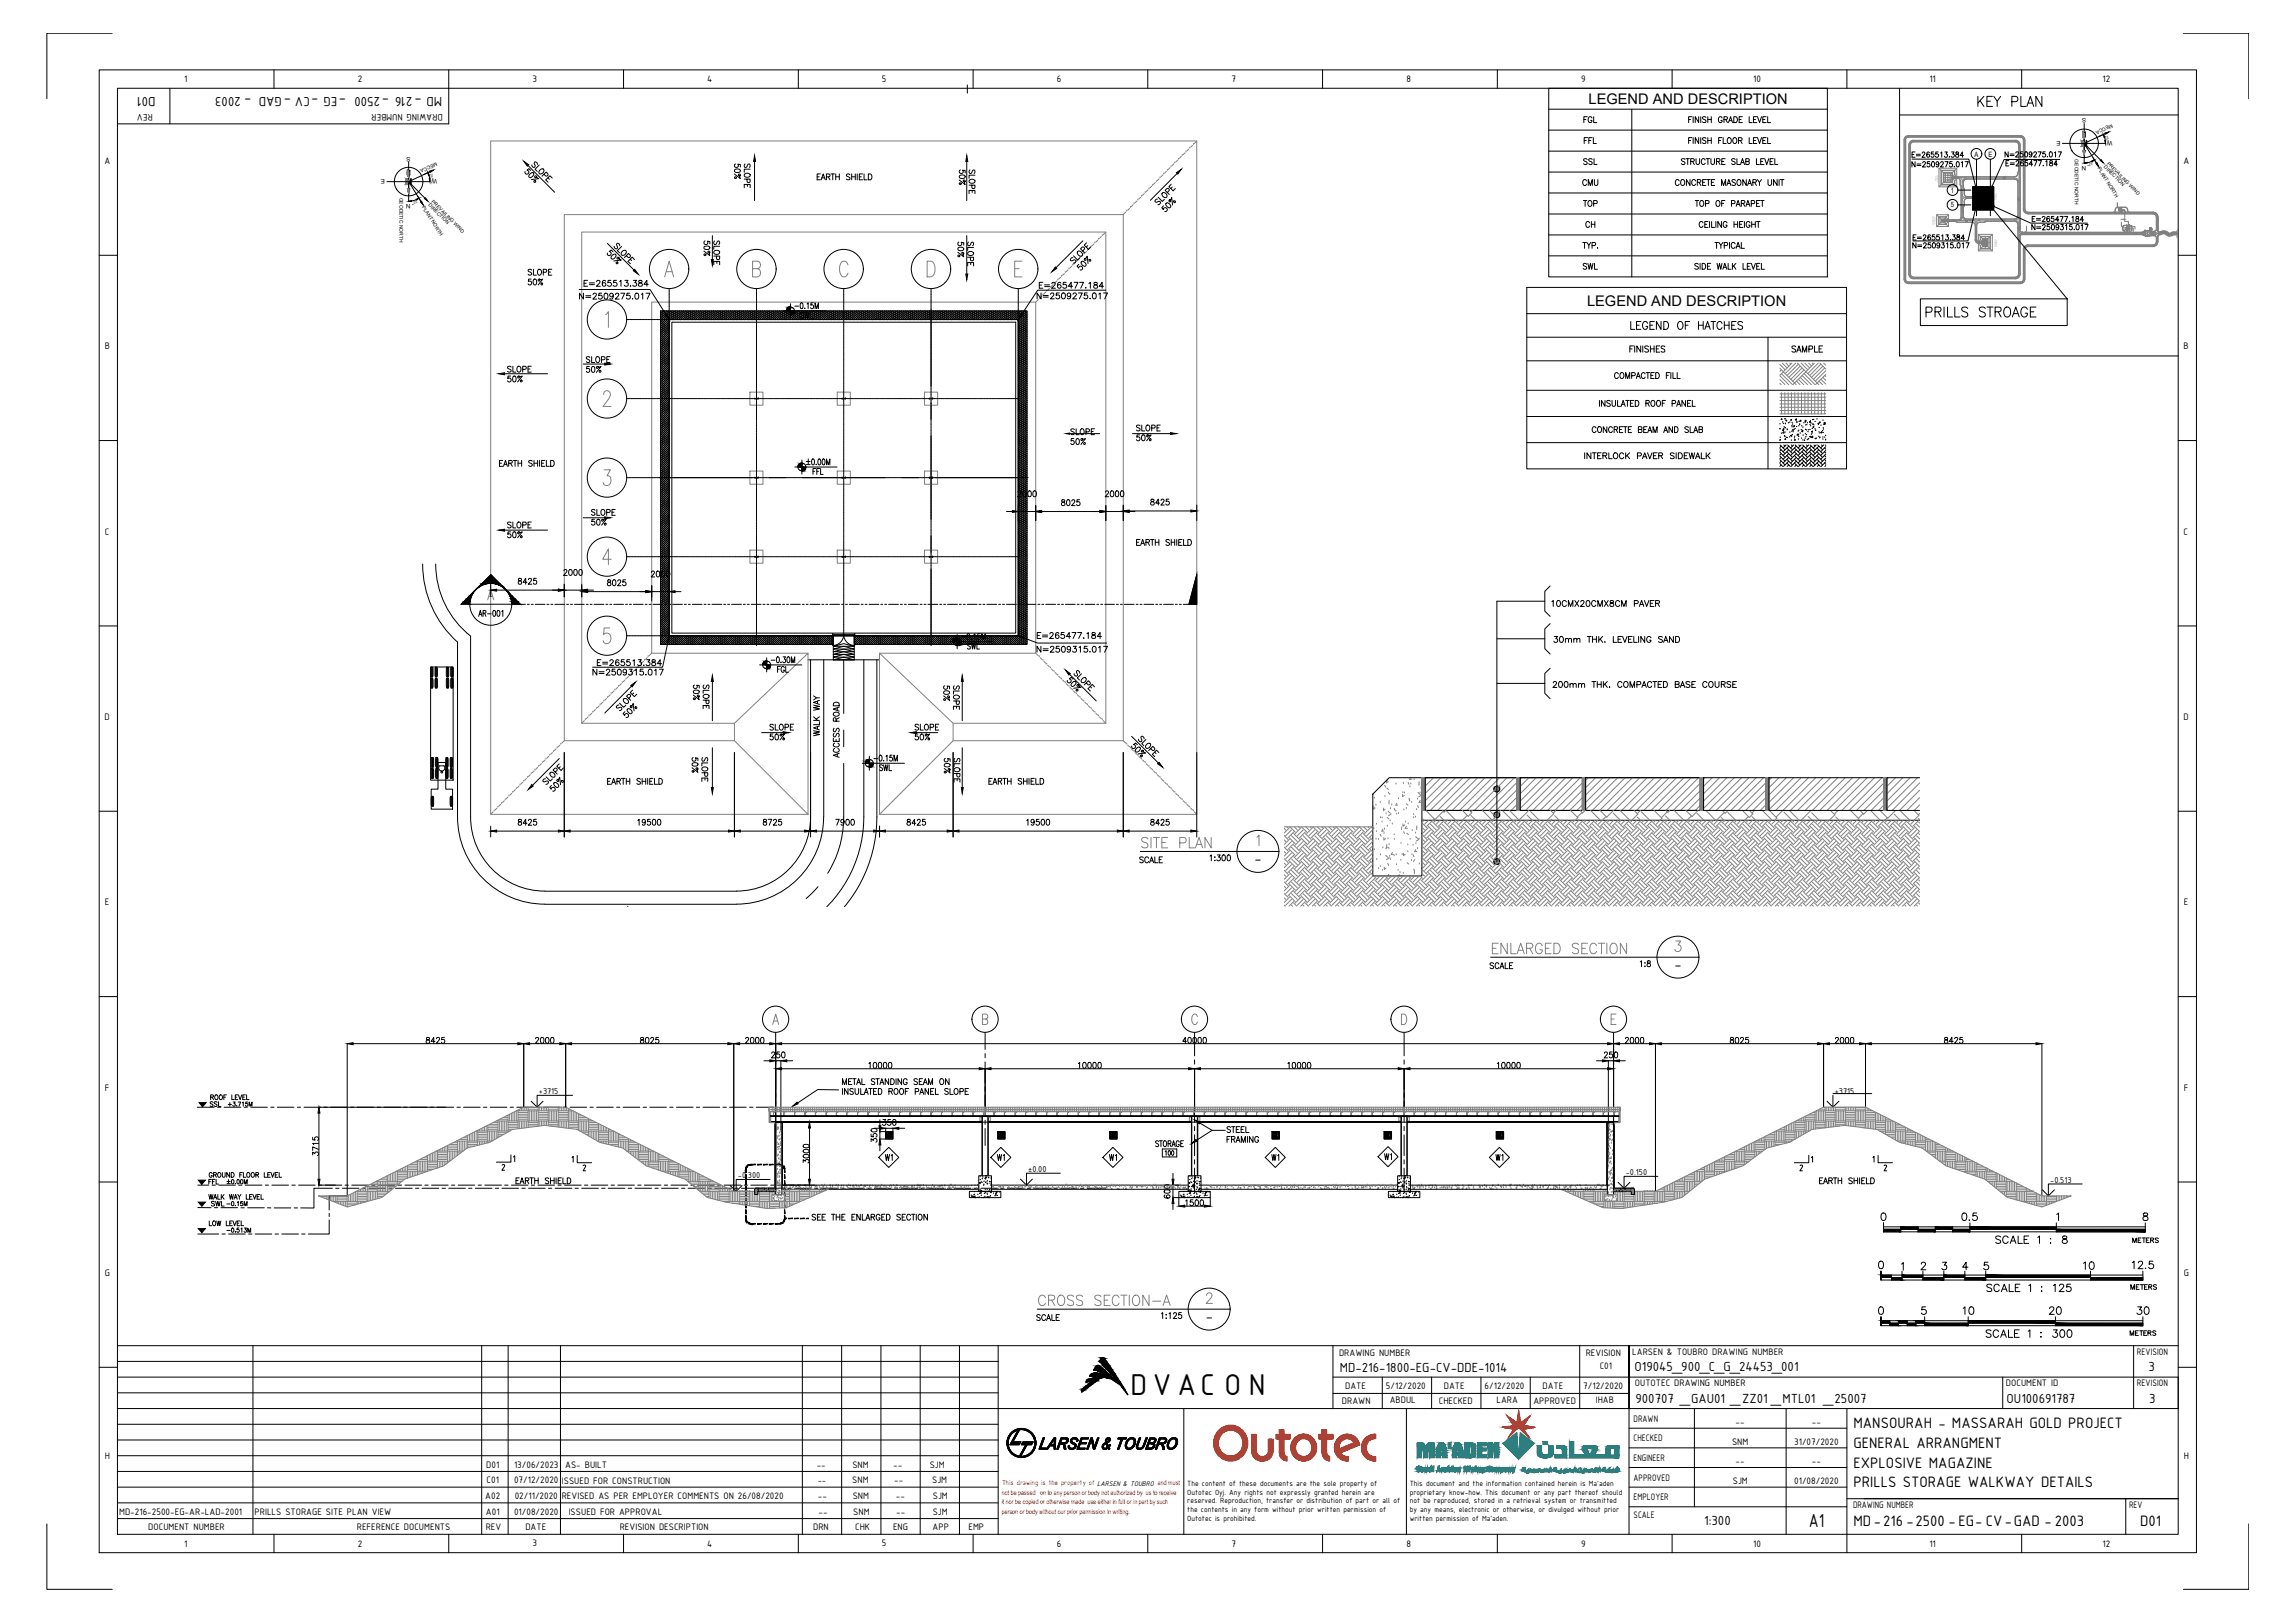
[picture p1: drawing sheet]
<svg xmlns="http://www.w3.org/2000/svg" width="841mm" height="594mm" viewBox="0 0 841 594" stroke-linecap="round" stroke-linejoin="round" font-family="sans-serif">
<defs><g id="words">
<text font-size="11.9" x="414.3" y="510.9">DV AC O N</text>
<text font-size="7.5" x="704.8" y="117.5">PRILLS STROAGE</text>
<g font-size="7.5" fill="#808080">
<text x="417.3" y="311.9">SITE PLAN</text>
<text x="546.1" y="350.7">ENLARGED SECTION</text>
<text x="379.6" y="479.4">CROSS SECTION-A</text>
</g>
<text font-size="7.4" x="662.9" y="559.3">A1</text>
<text font-size="7.1" x="723.9" y="40.2">KEY PLAN</text>
<g font-size="6.2">
<text x="596.5" y="121.7">LEGEND OF HATCHES</text>
<text x="717.9" y="448.4">0.5</text>
<text x="780.7" y="466">12.5</text>
<text x="718.6" y="482.6">10</text>
<text x="750" y="482.6">20</text>
<text x="782.1" y="482.6">30</text>
<text x="727.1" y="491.1">SCALE 1 : 300</text>
</g>
<g font-size="6">
<text x="92.1" y="35.2" transform="rotate(180 92.1 35.2)">-</text>
<text x="106.7" y="35.2" transform="rotate(180 106.7 35.2)">-</text>
<text x="116.7" y="35.2" transform="rotate(180 116.7 35.2)">-</text>
<text x="126.9" y="35.2" transform="rotate(180 126.9 35.2)">-</text>
<text x="142.6" y="35.2" transform="rotate(180 142.6 35.2)">-</text>
<text x="154.6" y="35.2" transform="rotate(180 154.6 35.2)">-</text>
<text x="679.2" y="523.1">MANSOURAH - MASSARAH GOLD PROJECT</text>
<text x="679.2" y="530.3">GENERAL ARRANGMENT</text>
<text x="679.2" y="537.5">EXPLOSIVE MAGAZINE</text>
<text x="679.2" y="544.7">PRILLS STORAGE WALKWAY DETAILS</text>
<text x="679.2" y="559.1">MD-216 -2500 -EG- CV-GAD - 2003</text>
<text x="784.3" y="559.1">D01</text>
</g>
<g font-size="5.7">
<text x="580.3" y="84.7">CH</text>
<text x="218" y="245.2">E=265513.384</text>
<text x="379.2" y="240.2">N=2509315.017</text>
<text x="321.4" y="283.6">SWL</text>
<text x="506.6" y="426.2">W1</text>
<text x="730.6" y="456.5">SCALE 1 : 8</text>
<text x="762.7" y="466">10</text>
<text x="727.1" y="474.1">SCALE 1 : 125</text>
</g>
<g font-size="5.4">
<text x="582.2" y="38.1">LEGEND AND DESCRIPTION</text>
<text x="581.6" y="112">LEGEND AND DESCRIPTION</text>
</g>
<g font-size="5.3">
<text x="579.6" y="46.2">FGL</text>
<text x="579.6" y="53.6">FFL</text>
<text x="579.6" y="61.4">SSL</text>
<text x="579.3" y="69.1">CMU</text>
<text x="613.1" y="69.1">CONCRETE MASONARY UNIT</text>
<text x="579.3" y="76.9">TOP</text>
<text x="620.2" y="76.9">TOP OF PARAPET</text>
<text x="579.3" y="99.8">SWL</text>
<text x="213.1" y="106.2">E=265513.384</text>
<text x="379.9" y="106.9">E=265477.184</text>
<text x="211.3" y="110.8">N=2509275.017</text>
<text x="379.2" y="110.8">N=2509275.017</text>
<text x="292.5" y="117.8">SWL</text>
<text x="655.8" y="130.2">SAMPLE</text>
<text x="580" y="169.3">INTERLOCK PAVER SIDEWALK</text>
<text x="297" y="175">FFL</text>
<text x="568" y="223.3">10CMX20CMX8CM PAVER</text>
<text x="353.5" y="238.8">SWL</text>
<text x="379.2" y="234.9">E=265477.184</text>
<text x="568.7" y="236.4">30mm THK. LEVELING SAND</text>
<text x="216.3" y="248.4">N=2509315.017</text>
<text x="284" y="247.3">FGL</text>
<text x="568.3" y="252.9">200mm THK. COMPACTED BASE COURSE</text>
<text x="301.6" y="270.6" transform="rotate(-90 301.6 270.6)">WALK WAY</text>
<text x="308.7" y="278.7" transform="rotate(-90 308.7 278.7)">ACCESS ROAD</text>
<text x="416.6" y="317.1">SCALE</text>
<text x="442.4" y="316.4">1:300</text>
<text x="545" y="356">SCALE</text>
<text x="600.1" y="355.2">1:8</text>
<text x="323.5" y="426.2">W1</text>
<text x="364.8" y="426.2">W1</text>
<text x="405.7" y="426.2">W1</text>
<text x="465.3" y="426.2">W1</text>
<text x="547.2" y="426.2">W1</text>
<text x="378.9" y="484.7">SCALE</text>
<text x="424.7" y="484">1:125</text>
</g>
<g font-size="5.2">
<text x="57" y="35.7" transform="rotate(180 57 35.7)">D01</text>
<text x="88.3" y="35.7" transform="rotate(180 88.3 35.7)">2003</text>
<text x="103.3" y="35.7" transform="rotate(180 103.3 35.7)">GAD</text>
<text x="113.5" y="35.7" transform="rotate(180 113.5 35.7)">CV</text>
<text x="123.6" y="35.7" transform="rotate(180 123.6 35.7)">EG</text>
<text x="139.3" y="35.7" transform="rotate(180 139.3 35.7)">2500</text>
<text x="151.1" y="35.7" transform="rotate(180 151.1 35.7)">216</text>
<text x="162" y="35.7" transform="rotate(180 162 35.7)">MD</text>
<text x="491" y="502.5">MD-216-1800-EG-CV-DDE-1014</text>
<text x="599" y="502">O19045_900_C_G_24453_001</text>
<text x="787.3" y="502">3</text>
<text x="599.3" y="514">900707 _GAU01 _ZZ01 _MTL01 _25007</text>
<text x="735.4" y="514">OU100691787</text>
<text x="787.6" y="514">3</text>
<text x="624.5" y="558.7">1:300</text>
</g>
<g font-size="4.9">
<text x="743.7" y="85.4">N=2509315.017</text>
<text x="699.9" y="92.1">N=2509315.017</text>
<text x="76.2" y="406.4">SSL</text>
<text x="426.2" y="424.4">100</text>
<text x="75.5" y="435">FFL</text>
<text x="76.6" y="443.1">SWL</text>
<text x="780.7" y="456.5">METERS</text>
<text x="780" y="473.4">METERS</text>
<text x="779.6" y="490.4">METERS</text>
</g>
<g font-size="3.7">
<text x="67.5" y="30">1</text>
<text x="131.1" y="30.1">2</text>
<text x="195.1" y="30">3</text>
<text x="259.2" y="30">4</text>
<text x="323.2" y="30">5</text>
<text x="387.3" y="30.1">6</text>
<text x="451.3" y="30">7</text>
<text x="515.4" y="30">8</text>
<text x="579.5" y="30">9</text>
<text x="642.4" y="30">10</text>
<text x="707" y="30">11</text>
<text x="770.5" y="30.1">12</text>
<text x="56" y="41.8" transform="rotate(180 56 41.8)">REV</text>
<text x="162.2" y="41.8" transform="rotate(180 162.2 41.8)">DRAWING NUMBER</text>
<text x="38.3" y="60">A</text>
<text x="800.1" y="60">A</text>
<text x="38.4" y="127.9">B</text>
<text x="800.2" y="127.9">B</text>
<text x="38.4" y="195.8">C</text>
<text x="800.2" y="195.8">C</text>
<text x="38.3" y="263.6">D</text>
<text x="800.2" y="263.6">D</text>
<text x="38.4" y="331.5">E</text>
<text x="800.3" y="331.5">E</text>
<text x="38.5" y="399.4">F</text>
<text x="800.3" y="399.4">F</text>
<text x="38.4" y="467.3">G</text>
<text x="800.3" y="467.3">G</text>
<text x="490.7" y="496.8">DRAWING NUMBER</text>
<text x="581.1" y="496.8">REVISION</text>
<text x="598.2" y="496.3">LARSEN &amp; TOUBRO DRAWING NUMBER</text>
<text x="783.1" y="496.3">REVISION</text>
<text x="586.2" y="501.5">C01</text>
<text x="493" y="508.7">DATE</text>
<text x="507.9" y="508.7">5/12/2020</text>
<text x="529.1" y="508.7">DATE</text>
<text x="544.1" y="508.7">6/12/2020</text>
<text x="565.3" y="508.7">DATE</text>
<text x="580.2" y="508.7">7/12/2020</text>
<text x="599.1" y="507.8">OUTOTEC DRAWING NUMBER</text>
<text x="735.1" y="507.8">DOCUMENT ID</text>
<text x="783.1" y="507.8">REVISION</text>
<text x="491.8" y="514.1">DRAWN</text>
<text x="509.3" y="513.9">ABDUL</text>
<text x="527.2" y="514.1">CHECKED</text>
<text x="548.4" y="513.9">LARA</text>
<text x="561.9" y="514.1">APPROVED</text>
<text x="584.8" y="513.9">IHAB</text>
<text x="598.7" y="520.7">DRAWN</text>
<text x="636" y="521.9">--</text>
<text x="664" y="521.9">--</text>
<text x="598.7" y="527.9">CHECKED</text>
<text x="634.7" y="529.1">SNM</text>
<text x="657.5" y="529.1">31/07/2020</text>
<text x="38.4" y="534.2">H</text>
<text x="178.2" y="537.5">D01</text>
<text x="188.4" y="537.5">13/06/2023</text>
<text x="207.1" y="537.5">AS- BUILT</text>
<text x="299.3" y="537.5">--</text>
<text x="312.4" y="537.5">SNM</text>
<text x="327.4" y="537.5">--</text>
<text x="340.7" y="537.5">SJM</text>
<text x="598.7" y="535.1">ENGINEER</text>
<text x="636" y="536.3">--</text>
<text x="664" y="536.3">--</text>
<text x="800.3" y="534.2">H</text>
<text x="178.3" y="543.2">C01</text>
<text x="188.4" y="543.2">07/12/2020</text>
<text x="205.9" y="543.5">ISSUED FOR CONSTRUCTION</text>
<text x="312.3" y="543.2">SNM</text>
<text x="327.7" y="543.2">--</text>
<text x="341.6" y="543.2">SJM</text>
<text x="598.7" y="542.3">APPROVED</text>
<text x="635" y="543.5">SJM</text>
<text x="657.5" y="543.5">01/08/2020</text>
<text x="177.8" y="549">A02</text>
<text x="188.6" y="549">02/11/2020</text>
<text x="205.9" y="549">REVISED AS PER EMPLOYER COMMENTS ON 26/08/2020</text>
<text x="299.7" y="549">--</text>
<text x="312.5" y="549">SNM</text>
<text x="328.3" y="549">--</text>
<text x="341.8" y="549">SJM</text>
<text x="598.7" y="549.5">EMPLOYER</text>
<text x="43.7" y="554.7">MD-216-2500-EG-AR-LAD-2001</text>
<text x="93.3" y="554.7">PRILLS STORAGE SITE PLAN VIEW</text>
<text x="178.1" y="554.8">A01</text>
<text x="188.4" y="554.8">01/08/2020</text>
<text x="208.4" y="554.8">ISSUED FOR APPROVAL</text>
<text x="300" y="554.8">--</text>
<text x="312.7" y="554.8">SNM</text>
<text x="328.5" y="554.8">--</text>
<text x="341.8" y="554.8">SJM</text>
<text x="598.7" y="556.1">SCALE</text>
<text x="679.1" y="552.5">DRAWING NUMBER</text>
<text x="780.2" y="552.5">REV</text>
<text x="54.3" y="560.3">DOCUMENT NUMBER</text>
<text x="130.8" y="560.3">REFERENCE DOCUMENTS</text>
<text x="178" y="560.3">REV</text>
<text x="192.5" y="560.3">DATE</text>
<text x="227.1" y="560.3">REVISION DESCRIPTION</text>
<text x="298" y="560.3">DRN</text>
<text x="313.4" y="560.3">CHK</text>
<text x="327.3" y="560.3">ENG</text>
<text x="341.7" y="560.3">APP</text>
<text x="354.9" y="560.3">EMP</text>
<text x="67.5" y="566.4">1</text>
<text x="131.1" y="566.5">2</text>
<text x="195.1" y="566.4">3</text>
<text x="259.2" y="566.4">4</text>
<text x="323.2" y="566.4">5</text>
<text x="387.3" y="566.5">6</text>
<text x="451.3" y="566.4">7</text>
<text x="515.4" y="566.4">8</text>
<text x="579.5" y="566.5">9</text>
<text x="642.4" y="566.4">10</text>
<text x="707" y="566.4">11</text>
<text x="770.5" y="566.5">12</text>
</g>
<text font-size="3.5" x="299.7" y="543.2">--</text>
<g font-size="3.4">
<text x="197.5" y="400.8">+3715</text>
<text x="672.4" y="400.8">+3715</text>
<text x="270.4" y="431.6">-0.300</text>
<text x="376.8" y="429.3">±0.00</text>
<text x="595.8" y="430.5">-0.150</text>
<text x="751.3" y="433.2">-0.513</text>
</g>
<g font-size="3">
<text x="435.1" y="544.2">The content of these documents are the sole property of</text>
<text x="516.6" y="544.2">This document and the information contained herein is Ma'aden</text>
<text x="435.1" y="547.4">Outotec Oyj. Any rights not expressly granted herein are</text>
<text x="435.1" y="550.6">reserved. Reproduction, transfer or distribution of part or all of</text>
<text x="516.6" y="547.4">proprietary know-how. This document or any part thereof should</text>
<text x="516.6" y="550.6">not be reproduced, stored in a retrieval system or transmitted</text>
<text x="435.1" y="553.8">the contents in any form without prior written permission of</text>
<text x="435.1" y="557">Outotec is prohibited.</text>
<text x="516.6" y="553.8">by any means, electronic or otherwise, or divulged without prior</text>
<text x="516.6" y="557">written permission of Ma'aden.</text>
</g>
<g font-size="2.7">
<text x="723.6" y="57.3">A</text>
<text x="728.7" y="57.3">E</text>
<text x="715" y="70.6">1</text>
<text x="715" y="76">5</text>
</g>
<text font-size="2.7" fill="#f00" x="367.2" y="544.1">This drawing is the property of LARSEN &amp; TOUBRO and must</text>
<g font-size="2.6">
<text x="459.3" y="316.1">-</text>
<text x="613.1" y="354.9">-</text>
<text x="441.3" y="484">-</text>
</g>
<g font-size="2.4" fill="#f00">
<text x="367.1" y="547.5">not be passed on to any person or body not authorized by us to receive</text>
<text x="367.1" y="551">it nor be copied or otherwise made use either in full or in part by such</text>
<text x="367.1" y="554.4">person or body without our prior permission in writing.</text>
</g>
<g font-size="2.3">
<text x="764.4" y="43.3" transform="rotate(180 764.4 43.3)">S</text>
<text x="755.1" y="51.7" transform="rotate(180 755.1 51.7)">E</text>
<text x="774.2" y="51.7" transform="rotate(180 774.2 51.7)">W</text>
<text x="150.4" y="57.3" transform="rotate(180 150.4 57.3)">S</text>
<text x="141.1" y="65.7" transform="rotate(180 141.1 65.7)">E</text>
<text x="160.2" y="65.7" transform="rotate(180 160.2 65.7)">W</text>
<text x="764.5" y="60.7" transform="rotate(180 764.5 60.7)">N</text>
<text x="150.5" y="74.7" transform="rotate(180 150.5 74.7)">N</text>
</g>
<g font-size="1.8">
<text x="773.8" y="45.3" transform="rotate(155 773.8 45.3)">MECCA</text>
<text x="159.8" y="59.3" transform="rotate(155 159.8 59.3)">MECCA</text>
<text x="760.4" y="58.4" transform="rotate(90 760.4 58.4)">GEODETIC NORTH</text>
<text x="768.6" y="61.7" transform="rotate(58 768.6 61.7)">PLANT NORTH</text>
<text x="770.9" y="61.2" transform="rotate(45 770.9 61.2)">DIRECTION</text>
<text x="772.1" y="60" transform="rotate(45 772.1 60)">PREVAILING WIND</text>
<text x="146.4" y="72.4" transform="rotate(90 146.4 72.4)">GEODETIC NORTH</text>
<text x="154.6" y="75.7" transform="rotate(58 154.6 75.7)">PLANT NORTH</text>
<text x="156.9" y="75.2" transform="rotate(45 156.9 75.2)">DIRECTION</text>
<text x="158.1" y="74" transform="rotate(45 158.1 74)">PREVAILING WIND</text>
</g>
<g font-size="1.7">
<text x="771.4" y="49.7" transform="rotate(78 771.4 49.7)">25°</text>
<text x="766.9" y="59.4" transform="rotate(164 766.9 59.4)">32°</text>
<text x="157.4" y="63.7" transform="rotate(78 157.4 63.7)">25°</text>
<text x="152.9" y="73.4" transform="rotate(164 152.9 73.4)">32°</text>
</g>
<g font-size=".7" fill="#808080">
<text x="710.3" y="66.5" transform="rotate(-90 710.3 66.5)">STORAGE</text>
<text x="731.2" y="73.1" transform="rotate(-90 731.2 73.1)">PRILLS</text>
<text x="731.8" y="73.3" transform="rotate(-90 731.8 73.3)">STORAGE</text>
<text x="709.3" y="81.9" transform="rotate(-90 709.3 81.9)">STORAGE</text>
<text x="731.3" y="90.5" transform="rotate(-90 731.3 90.5)">EXPLOSIVE</text>
<text x="731.9" y="90.3" transform="rotate(-90 731.9 90.3)">STORAGE</text>
</g>
</g></defs>
<!-- layer: Explosive Magazine -->
<path d="M245.2 117h128v115.9h-128zM246.2 118h126v113.9h-126zM154.9 206.6a38.4 38.4 0 0 0 12.8 28.6M167.7 235.2v64a32 32 0 0 0 32 32h70.2M305.2 232.1v.8M305.4 232.9h7.6v8.8h-7.6zM313.2 232.1v.8M296.1 241.7h26.2M301.9 241.7v57.5M316.6 241.7v57.5a46.7 46.7 0 0 1-13.6 32.9M301.8 299.2a32 32 0 0 1-32 32" fill="none" stroke="#000" stroke-width=".37"/>
<!-- layer: 0 -->
<g fill="none" stroke="#000" stroke-width=".37">
<path d="M354.5 31.1v3M276.5 59.1v14.4M354.3 59.1v14.4M763.8 52.5l4.2 4.4M149.8 66.5l4.2 4.4M193.5 60.6l9.8 9.8M431.4 63.5l-9.8 9.8M222.6 89.1l9.8 9.8M261.1 86.3v8.7M354.3 86.3v14.1M396.8 88.2l-9.8 9.8M212.2 106h26l5.9 9.2"/>
<path d="M405.2 106.3h-24.9l-6 9M184.9 136.9h15.7M213.7 133.3h7.9M276.6 145.8h1.3v.4h-1.3zM308.6 145.8h1.2v.4h-1.2zM340.6 145.8h1.2v.4h-1.2zM392 158.8h11M415 158.8h13.9M276.6 174.7h1.3v.5h-1.3zM308.6 174.7h1.2v.5h-1.2zM340.6 174.7h1.2v.5h-1.2zM375.1 179.9l.3-.1a1.16 1.16 0 0 1 .7 1.1 1.16 1.16 0 0 1-.7 1l-.3-.1-.3-.8z"/>
<path d="M376.9 179.9l.3-.1a1.16 1.16 0 0 1 .7 1.1 1.16 1.16 0 0 1-.7 1l-.3-.1-.3-.8zM378.8 179.9l.2-.1a1.14 1.14 0 0 1 .8 1.1 1.14 1.14 0 0 1-.8 1l-.4-.3-.1-.6zM407.1 179.9l.3-.1a1.14 1.14 0 0 1 .8 1.1 1.14 1.14 0 0 1-.8 1l-.5-.3v-.6zM409 179.9l.3-.1a1.16 1.16 0 0 1 .7 1.1 1.16 1.16 0 0 1-.7 1l-.3-.1-.3-.8zM410.8 179.9l.3-.1a1.16 1.16 0 0 1 .8 1.1 1.16 1.16 0 0 1-.8 1l-.3-.1-.2-.8zM184.9 194.2h15.7M213.7 189.6h7.9M368.8 187.4h2.2M373 180.3l.4-.5h.4l.3 .6-1.2 1.5h1.4M373.2 187.4h6.3M373.2 185.2v5.5M379.5 185.2v5.5"/>
<path d="M381.7 187.4h21.4M389.2 183.1v.7a.86 .86 0 0 1 .9 .3 .86 .86 0 0 1 0 1 .72 .72 0 0 1-1.2-.5 .72 .72 0 0 1 1-.8l.2-.7zM391.1 183.1l.5-.1a1.23 1.23 0 0 1-.2 2.2l-.6-.9zM392.8 183.5l.3-.5 .6 .1 .2 .4-1.2 1.7h1.3M395.6 183h-.9l-.1 1a.69 .69 0 0 1 1 0 .69 .69 0 0 1-.1 1 .69 .69 0 0 1-1-.2M405.1 180.3l.4-.5h.3l.4 .6-1.2 1.5h1.3M405.2 185.2v5.5M405.2 187.4h6.4M411.6 185v5.7M413.8 187.4h2.2M413.8 187.1h22.6M421.9 183v.5a.88 .88 0 0 1 .9 .4 .88 .88 0 0 1 0 1l-.7 .1a.7 .7 0 0 1-.4-.9 .7 .7 0 0 1 .9-.4l.3-.4-.1-.3z"/>
<path d="M424.9 184.3h-1.4l1-1.5v2.2M425.5 183.3l.1-.3a.61 .61 0 0 1 .9 .1 .61 .61 0 0 1-.2 .9l-.9 1h1.3M428.4 182.8h-1l-.1 1a.7 .7 0 0 1 1.1 0 .7 .7 0 0 1-.2 1 .7 .7 0 0 1-1-.2M438.6 185v5.7M179.8 214v4.6M182 216.1h22.6M190.1 211.9v.6a.88 .88 0 0 1 .9 .4 .88 .88 0 0 1 0 1 .72 .72 0 0 1-1.1-.5 .72 .72 0 0 1 .9-.8l.3-.3-.1-.4zM193.1 213.3h-1.4l.9-1.5v2.2M193.7 212.3l.2-.4 .5-.1 .4 .7-1.2 1.5h1.3M196.5 211.8h-.9l-.1 1a.69 .69 0 0 1 1 0 .69 .69 0 0 1-.1 1 .69 .69 0 0 1-1-.2M206.7 209.1l.3-.5 .8 .4-1.3 1.8h1.3M206.8 214v4.6"/>
<path d="M206.8 216.1h6.4M208.7 208.7l.2-.1a1.14 1.14 0 0 1 .8 1.1 1.14 1.14 0 0 1-.8 1.1l-.4-.5-.1-.5zM210.5 208.7l.3-.1a1.16 1.16 0 0 1 .7 1.1 1.16 1.16 0 0 1-.7 1.1l-.3-.2-.2-.8zM212.4 208.7l.3-.1a1.16 1.16 0 0 1 .7 1.1 1.16 1.16 0 0 1-.7 1.1l-.3-.2-.3-.8zM213.2 214v4.6M215.3 216.7h21.4M215.3 216.1h2.2M222.8 212.5v.6a.83 .83 0 0 1 .9 .3 .83 .83 0 0 1 0 1l-.7 .1a.72 .72 0 0 1-.4-.9 .72 .72 0 0 1 .9-.4l.3-.3-.1-.4zM224.7 212.5l.5-.1a1.23 1.23 0 0 1-.2 2.1l-.3-.1-.3-.8zM226.4 212.9l.3-.5 .6 .1 .2 .3-1.2 1.7h1.3M229.2 212.4h-.9l-.1 .9a.71 .71 0 0 1 1.1 0 .71 .71 0 0 1-.2 1 .71 .71 0 0 1-1-.2M238.7 209.7l.4-.5 .7 .3-.2 .8-1 1h1.3"/>
<path d="M238.8 214.5v5.6M238.8 216.7h6.4M240.7 209.2h.5a1.23 1.23 0 0 1-.2 2.1l-.3-.1-.2-.8zM242.6 209.2h.3a1.14 1.14 0 0 1 .7 1 1.14 1.14 0 0 1-.7 1.1l-.5-.4-.1-.5zM244.5 209.2h.2a1.14 1.14 0 0 1 .8 1 1.14 1.14 0 0 1-.8 1.1l-.5-.4v-.5zM245.2 214.5v5.6M247.4 216.7h2.1M276.6 203.7h1.3v.4h-1.3zM308.6 203.7h1.2v.4h-1.2zM340.6 203.7h1.2v.4h-1.2zM244.8 235l-2 9.4h-25.6M305.2 232.1v4.3a4 4 0 0 0 4-4 4 4 0 0 0 4 4v-4.3"/>
<path d="M305.2 232.4h8M375.2 233.6l5 1.9h25.3M231.4 251.3l-9.8 9.8M261.1 249.6v14.4M352.6 249.6v14.4M392 247l9.7 9.7M205 277.8l-9.9 9.8M206.8 275.6v31M261.1 273.9v14.5M269.1 275.6v31M279.1 268.3h7.9M297 275.6v31"/>
<path d="M335.8 268.3h7.8M349.3 275.6v31M352.6 273.9v14.5M411.6 275.6v31M414.7 269.7l9.8 9.8M438.6 275.6v31M521.1 284.8h101.9M521.1 296.8h101.9M522.3 284.8h33.6v12h-33.6zM557.1 284.8h22.8v12h-22.8zM581.1 284.8h41.9v12h-41.9zM624.3 284.8h22.8v12h-22.8z"/>
<path d="M648.2 284.8h42v12h-42zM703.5 284.8h-12v12h12M179.8 302.6v4M182 304.4h22.6M190.1 300.2v.6a.86 .86 0 0 1 .9 .3 .86 .86 0 0 1 0 1 .71 .71 0 0 1-1.1-.4 .71 .71 0 0 1 .9-.8l.3-.3-.1-.4zM193.1 301.5h-1.4l.9-1.4v2.1M193.7 300.6l.3-.5 .6 .1 .2 .3-.3 .7-.9 1h1.3M196.5 300.1h-.9l-.1 .9a.69 .69 0 0 1 1 0 .69 .69 0 0 1-.1 1 .69 .69 0 0 1-1-.2M208.9 304.4h58.1M233.8 300.5l.4-.4v2.1M236.5 300.8a.6 .6 0 0 1-.9 .4 .6 .6 0 0 1-.1-.9 .6 .6 0 0 1 .9 .1l.1 .4a1.03 1.03 0 0 1-.7 1.4l-.4-.3M238.3 300.1h-1v.9a.69 .69 0 0 1 1 0 .69 .69 0 0 1-.1 1 .69 .69 0 0 1-1-.2"/>
<path d="M239.3 300.2l.5-.1a1.23 1.23 0 0 1-.2 2.1l-.3-.1-.3-.8zM241.2 300.2l.2-.1a1.14 1.14 0 0 1 .8 1.1 1.14 1.14 0 0 1-.8 1l-.5-.4v-.5zM271.3 304.4h23.6M279.9 300.2v.6a.86 .86 0 0 1 .9 .3 .86 .86 0 0 1 0 1 .72 .72 0 0 1-1.2-.4 .72 .72 0 0 1 1-.8l.2-.7zM281.5 300.1h1.3l-.9 2.1M283.4 300.6l.4-.5 .6 .1 .2 .3-1.2 1.7h1.3M286.3 300.1h-.9l-.1 .9a.69 .69 0 0 1 1 0 .69 .69 0 0 1-.1 1 .69 .69 0 0 1-1-.2M299.2 304.4h21M306.3 300.1h1.2l-.9 2.1M309.3 300.8a.62 .62 0 0 1-.9 .5 .62 .62 0 0 1-.2-1 .62 .62 0 0 1 1 .1l.1 .4a1.02 1.02 0 0 1-.7 1.4l-.4-.3M310.2 300.2l.3-.1a1.14 1.14 0 0 1 .8 1.1 1.14 1.14 0 0 1-.8 1l-.5-.4v-.5zM312.1 300.2a1.07 1.07 0 0 1 1.2 .8 1.07 1.07 0 0 1-.8 1.2l-.6-.4z"/>
<path d="M322.3 302.6v4M324.5 304.4h22.6M332.6 300.2v.6a.86 .86 0 0 1 .9 .3 .86 .86 0 0 1 0 1l-.7 .1a.72 .72 0 0 1-.4-.9 .72 .72 0 0 1 .9-.4l.3-.3-.1-.4zM335.6 301.5h-1.4l.9-1.4v2.1M336.2 300.6l.3-.5 .6 .1 .2 .3-.3 .7-.9 1h1.2M339 300.1h-.9l-.1 .9a.69 .69 0 0 1 1 0 .69 .69 0 0 1-.1 1 .69 .69 0 0 1-1-.2M351.4 304.4h58.1M376.2 300.5l.5-.4v2.1M379 300.8a.6 .6 0 0 1-.9 .4 .6 .6 0 0 1-.1-.9 .6 .6 0 0 1 .9 .1l.1 .4a1.03 1.03 0 0 1-.7 1.4l-.4-.3M380.8 300.1h-1v.9a.69 .69 0 0 1 1 0 .69 .69 0 0 1-.1 1 .69 .69 0 0 1-1-.2M381.8 300.2l.2-.1a1.14 1.14 0 0 1 .8 1.1 1.14 1.14 0 0 1-.8 1l-.5-.9zM383.7 300.2l.2-.1a1.14 1.14 0 0 1 .8 1.1 1.14 1.14 0 0 1-.8 1l-.5-.4v-.5z"/>
<path d="M413.8 304.4h22.6M421.9 300.2v.6a.86 .86 0 0 1 .9 .3 .86 .86 0 0 1 0 1l-.7 .1a.72 .72 0 0 1-.4-.9 .72 .72 0 0 1 .9-.4l.3-.3-.1-.4zM424.9 301.5h-1.4l1-1.4v2.1M425.5 300.6l.4-.5 .5 .1 .2 .3-.3 .7-.9 1h1.3M428.4 300.1h-1l-.1 .9a.7 .7 0 0 1 1.1 .1 .7 .7 0 0 1-.2 1 .7 .7 0 0 1-1-.3M162.8 380h-.9l-.1 .9a.7 .7 0 0 1 1.1 0 .7 .7 0 0 1-.1 1 .7 .7 0 0 1-1.1-.2M241.3 380h-.9l-.1 .9a.69 .69 0 0 1 1 0 .69 .69 0 0 1-.1 1 .69 .69 0 0 1-1-.2M640.7 380h-.9l-.1 .9a.7 .7 0 0 1 1 0 .7 .7 0 0 1-.1 1 .7 .7 0 0 1-1-.2M719.2 380h-.9l-.1 .9a.7 .7 0 0 1 1 0 .7 .7 0 0 1-.1 1 .7 .7 0 0 1-1-.2M127.2 382.3v55.7M129.4 382.3h60.4M156.4 380.1v.6a.86 .86 0 0 1 .9 .3 .86 .86 0 0 1 0 1l-.3 .1a.72 .72 0 0 1-.9-.7 .72 .72 0 0 1 1-.6l.3-.3-.1-.4z"/>
<path d="M159.4 381.4h-1.4l.9-1.4v2.1M160 380.5l.3-.5 .8 .4-.3 .7-.9 1h1.2M191.9 382.3v23.2M194.1 382.3h11M196.3 380.5l.4-.5 .7 .4-1.2 1.7h1.3M198.3 380.1l.3-.1a1.14 1.14 0 0 1 .7 1 1.14 1.14 0 0 1-.7 1.1l-.6-.9zM200.2 380.1l.2-.1a1.14 1.14 0 0 1 .8 1 1.14 1.14 0 0 1-.8 1.1l-.4-.4-.1-.5zM202 380.1l.3-.1a1.16 1.16 0 0 1 .7 1 1.16 1.16 0 0 1-.7 1.1l-.3-.1-.3-.8zM207.3 382.3v23.2M209.5 382.3h57.2M234.9 380.1v.6a.86 .86 0 0 1 .9 .3 .86 .86 0 0 1 0 1l-.7 .1a.72 .72 0 0 1-.4-.9 .72 .72 0 0 1 .9-.4l.3-.3-.1-.4zM236.8 380.1l.3-.1a1.14 1.14 0 0 1 .7 1 1.14 1.14 0 0 1-.7 1.1l-.5-.4-.1-.5z"/>
<path d="M238.4 380.5l.4-.5 .8 .4-.3 .7-.9 1h1.3M268.9 382.3v54.1M271 382.3h11.1M273.2 380.5l.4-.5 .6 .1 .1 .3-1.1 1.7h1.2M275.3 380.1l.2-.1a1.14 1.14 0 0 1 .8 1 1.14 1.14 0 0 1-.8 1.1l-.4-.4-.1-.5zM277.1 380.1a1.06 1.06 0 0 1 1.2 .8 1.06 1.06 0 0 1-.7 1.2l-.7-.4zM279 380.1l.4-.1a1.23 1.23 0 0 1-.1 2.1l-.3-.1-.3-.8zM279.9 388.5h2.2M282.8 385.8l.4-.5 .7 .4-1.2 1.8h1.3M284.3 382.3v54.1M284.3 388.5h1.9v25.5M285.7 385.3h-1l-.1 .9a.72 .72 0 0 1 1.1 0 .72 .72 0 0 1-.1 1 .72 .72 0 0 1-1-.2"/>
<path d="M286.4 382.3h302.7M286.4 391.4h72.4M286.7 385.4l.3-.1a1.16 1.16 0 0 1 .7 1.1 1.16 1.16 0 0 1-.7 1.1l-.3-.2-.3-.8zM288.3 388.5h2.2M307.3 399.2l-7.6-.1-7.4 4.9M318.4 389.5l.5-.4v2.2M320.3 389.2l.2-.1a1.14 1.14 0 0 1 .8 1.1 1.14 1.14 0 0 1-.8 1.1l-.4-.5-.1-.5zM322.1 389.2h.8l.1 .3-.1 1.7h-.8l-.2-.4zM324 389.2h.7l.2 .3-.2 1.7h-.7l-.2-.4zM325.8 389.2l.3-.1a1.14 1.14 0 0 1 .8 1.1 1.14 1.14 0 0 1-.8 1.1l-.5-.5-.1-.5zM361 391.4v14.1M363.2 391.4h72.4"/>
<path d="M395.2 389.5l.4-.4v2.2M397 389.2l.3-.1a1.16 1.16 0 0 1 .8 1.1 1.16 1.16 0 0 1-.8 1.1l-.3-.1-.3-.9zM398.9 389.2l.2-.1a1.14 1.14 0 0 1 .8 1.1 1.14 1.14 0 0 1-.8 1.1l-.4-.5-.1-.5zM400.7 389.2h.8l.1 .3-.1 1.7h-.8l-.2-.4zM402.6 389.2h.7l.2 .3-.2 1.7h-.7l-.2-.4zM434.8 381.4h-1.4l1-1.4v2.1M435.6 380.1l.2-.1a1.16 1.16 0 0 1 .8 1 1.16 1.16 0 0 1-.8 1.1l-.5-.9zM437.4 380.1l.3-.1a1.14 1.14 0 0 1 .7 1 1.14 1.14 0 0 1-.7 1.1l-.5-.4-.1-.5zM437.8 391.4v14.1M439.2 380.1l.5-.1a1.23 1.23 0 0 1-.2 2.1l-.3-.1-.2-.8zM439.9 391.4h72.5M441.1 380.1l.5-.1a1.23 1.23 0 0 1-.2 2.1l-.3-.1-.3-.8z"/>
<path d="M472 389.5l.4-.4v2.2M473.8 389.2h.7l.2 .3-.2 1.7h-.7l-.2-.4zM475.6 389.2h.8l.2 .3-.2 1.7h-.8l-.1-.4zM477.5 389.2l.3-.1a1.14 1.14 0 0 1 .7 1.1 1.14 1.14 0 0 1-.7 1.1l-.5-.5-.1-.5zM479.3 389.2a1.07 1.07 0 0 1 1.2 .8 1.07 1.07 0 0 1-.7 1.3l-.5-.1-.1-.4zM514.5 391.4v14.1M516.7 391.4h72.4M548.7 389.5l.5-.4v2.2M550.6 389.2l.2-.1a1.14 1.14 0 0 1 .8 1.1 1.14 1.14 0 0 1-.8 1.1l-.4-.5-.1-.5zM552.4 389.2h.8l.1 .3-.1 1.7h-.8l-.2-.4zM554.3 389.2h.7l.2 .3-.2 1.7h-.7l-.2-.4zM556.1 389.2l.3-.1a1.14 1.14 0 0 1 .7 1.1 1.14 1.14 0 0 1-.7 1.1l-.5-.5-.1-.5z"/>
<path d="M585.1 388.5h2.1M588 385.8l.3-.5 .8 .4-1.3 1.8h1.3M590.8 385.3h-.9l-.1 .9a.72 .72 0 0 1 1 0 .72 .72 0 0 1-.1 1 .72 .72 0 0 1-1-.2M591.3 382.3v54.1M591.3 388.5h-1.9v36.6M591.8 385.4l.3-.1a1.16 1.16 0 0 1 .7 1.1 1.16 1.16 0 0 1-.7 1.1l-.3-.2-.2-.8zM593.5 382.3h11M593.5 388.5h2.1M595.7 380.5l.3-.5 .6 .1 .2 .3-1.2 1.7h1.2M597.7 380.1l.2-.1a1.14 1.14 0 0 1 .8 1 1.14 1.14 0 0 1-.8 1.1l-.4-.4-.1-.5zM599.6 380.1l.2-.1a1.14 1.14 0 0 1 .8 1 1.14 1.14 0 0 1-.8 1.1l-.5-.4v-.5zM601.4 380.1l.4-.1a1.23 1.23 0 0 1-.1 2.1l-.3-.1-.3-.8z"/>
<path d="M606.7 382.3v54.1M608.8 382.3h57.3M634.2 380.1v.6a.86 .86 0 0 1 .9 .3 .86 .86 0 0 1 .1 1l-.3 .1a.71 .71 0 0 1-.9-.7 .71 .71 0 0 1 .9-.6l.3-.3v-.4zM636.2 380.1l.2-.1a1.14 1.14 0 0 1 .8 1 1.14 1.14 0 0 1-.8 1.1l-.4-.4-.1-.5zM637.8 380.5l.4-.5 .7 .4-.2 .7-1 1h1.3M668.3 382.3v23.2M670.4 382.3h11.1M672.6 380.5l.4-.5 .7 .4-1.2 1.7h1.3M674.7 380.1l.2-.1a1.14 1.14 0 0 1 .8 1 1.14 1.14 0 0 1-.8 1.1l-.5-.4v-.5zM676.5 380.1l.3-.1a1.16 1.16 0 0 1 .7 1 1.16 1.16 0 0 1-.7 1.1l-.3-.1-.3-.8zM678.3 380.1l.3-.1a1.16 1.16 0 0 1 .8 1 1.16 1.16 0 0 1-.8 1.1l-.3-.1-.2-.8zM683.6 382.3v23.2"/>
<path d="M685.8 382.3h60.3M712.7 380.1v.6a.86 .86 0 0 1 .9 .3 .86 .86 0 0 1 0 1 .72 .72 0 0 1-1.1-.5 .72 .72 0 0 1 1-.7l.1-.7zM715.8 381.4h-1.4l.9-1.4v2.1M716.3 380.5l.4-.5 .8 .4-1.3 1.7h1.3M748.3 382.3v55.7M114.6 416.5v1l.9 .1a.69 .69 0 0 1 0-1.1 .69 .69 0 0 1 1 .1 .69 .69 0 0 1-.2 1M116.7 418.8h-2.1l.4 .5M116.9 405.5h46.5M116.9 407.7v24.2M199 403.3l-2.2 2.2M209.8 401.2h-13v4.3l-2.2-2.2M287.1 411h9.6"/>
<path d="M294.4 419.4l1.7-.2 .3 .2v.7l-1.6 .2-.4-.2zM296.7 413.2v18.7M319.2 418.1v-1l.8 .6a.69 .69 0 0 1 1.1-.6 .69 .69 0 0 1-.1 1.2M319.2 415.4v.9l1 .1a.71 .71 0 0 1-.1-1.1 .71 .71 0 0 1 1.1 .1 .71 .71 0 0 1-.2 1.1M319.3 413.6l1.7-.2 .3 .2v.7l-1.7 .2-.3-.2zM320.2 413.2h2.2M322.4 410.2v2.1M322.4 419.3v2.2M323.6 410h1l-.6 .8a.68 .68 0 0 1 .6 1.1 .68 .68 0 0 1-1.2-.1M326.3 410h-.9l-.1 1a.71 .71 0 0 1 1.1-.1 .71 .71 0 0 1-.1 1.1 .71 .71 0 0 1-1.1-.2M327.2 414.5v-1.3h-2.6v1.3h-2.2v2.7h2.2M327.3 410.1l.5-.1a1.23 1.23 0 0 1-.2 2.2l-.3-.1-.2-.8z"/>
<path d="M329.4 413.2h2.1M439.6 411.3l4.6 2.7M449 414h-4.8l-5.7 3.6M671.7 401.2v4.3l-2.2-2.2M671.7 400.5h14.2M673.9 403.3l-2.2 2.2M114.6 423v-1l.8 .6a.68 .68 0 0 1 1.1-.6 .68 .68 0 0 1-.2 1.2M116.7 421l-2.1-.9v1.3M116.9 434.1h6M271.9 434.2l-2.1 2.2M282.2 432h-12.4v4.4l-2.2-2.2M287.1 434.1h9.6"/>
<path d="M294.3 425.8v-1l.8 .5a.68 .68 0 0 1 1.1-.5 .68 .68 0 0 1-.1 1.1M294.4 423.1l.9-.3 1.1 .3a1.07 1.07 0 0 1-.8 1.2 1.07 1.07 0 0 1-1.3-.7zM294.4 421.2a1.1 1.1 0 0 1 1.3-.4 1.1 1.1 0 0 1 .7 1.2l-.8 .3-.8-.1-.4-.2zM378.3 431.9l-2.1 2.2M388.6 429.7h-12.4v4.4l-2.2-2.2M426.7 436l1.1-.2 .9 .2 .1 .3a1.16 1.16 0 0 1-1.1 .7 1.16 1.16 0 0 1-1.1-.7zM426.7 434.2l1.1-.3 .6 .1 .4 .5a1.14 1.14 0 0 1-1.1 .7 1.14 1.14 0 0 1-1.1-.7zM426.9 437.7l-.3 .4a1.17 1.17 0 0 0 1.1 .7 1.17 1.17 0 0 0 1.1-.6 .63 .63 0 0 0-.6-.6 .63 .63 0 0 0-.7 .5 .63 .63 0 0 0 .6 .7M429.8 429.8v2.1M432 434.1h-2.2v4.5h2.2v3.2M434.5 439.9l.5-.5v2.2M437.2 439.4h-1l-.1 1a.71 .71 0 0 1 1.1 0 .71 .71 0 0 1-.1 1 .71 .71 0 0 1-1-.2"/>
<path d="M438.2 439.6l.3-.2a1.16 1.16 0 0 1 .7 1.1 1.16 1.16 0 0 1-.7 1.1l-.3-.1-.3-.8zM440 439.6l.3-.2a1.16 1.16 0 0 1 .8 1.1 1.16 1.16 0 0 1-.8 1.1l-.3-.1-.3-.8zM443.5 438.6v3.2M597.3 433l-2.1 2.2M607.6 430.9h-12.4v4.3l-2.3-2.2M752.8 435.8l-2.2 2.2M763 433.6h-12.4v4.4l-2.1-2.2M429.8 440.8v2.2M434.2 441.8h7.2M488.5 492.9v23M578.9 492.9v23M597 492.9v23v-11.5h-108.5"/>
<path d="M488.5 510.4h108.5M506.5 504.4v11.5M524.6 504.4v11.5M542.7 504.4v11.5M560.8 504.4v11.5"/>
</g>
<!-- layer: Explosive road centerline -->
<g fill="none" stroke="#000" stroke-width=".37">
<path d="M277.2 113.4v28M341.2 113.4v28M277.2 147.5v6.1M277.2 159.7v30.5M341.2 147.5v6.1M341.2 159.7v30.5M241.6 174.9h34.1M281.8 174.9h6.1M293.9 174.9h30.5M330.5 174.9h6.1M342.7 174.9h34.1M277.2 196.3v6.1"/>
<path d="M341.2 196.3v6.1M277.2 208.5v28M341.2 208.5v28M309.2 241.7v19.6M309.2 279.6v19.6a38.3 38.3 0 0 1-5.9 20.7M299.7 324.8l-4.3 4.3"/>
</g>
<!-- layer: Hidden -->
<path d="M274.8 143.6h4.8v4.8h-4.8zM306.8 143.6h4.8v4.8h-4.8zM338.8 143.6h4.8v4.8h-4.8zM274.8 172.5h4.8v4.9h-4.8zM306.8 172.5h4.8v4.9h-4.8zM338.8 172.5h4.8v4.9h-4.8zM274.8 201.5h4.8v4.8h-4.8zM306.8 201.5h4.8v4.8h-4.8zM338.8 201.5h4.8v4.8h-4.8z" fill="none" stroke="#808080" stroke-width=".37"/>
<!-- layer: BUND -->
<g fill="none" stroke="#808080" stroke-width=".37">
<path d="M430.5 59.7h.1M431.5 58.7l-.6 .6M431.9 58.3h.1M432.9 57.3l-.7 .7M433.2 57h.1M434.3 56l-.7 .6M434.6 55.6h.1M435.6 54.6l-.6 .7M436 54.3h.1M437 53.2l-.7 .7M437.3 52.9h.1M438.6 51.6l-.9 1"/>
<path d="M412.6 77.7l-1 .9M412.9 77.3h.1M413.9 76.3l-.7 .7M414.3 76h.1M415.3 75l-.7 .6M415.6 74.6h.1M416.6 73.6l-.6 .7M417 73.3h.1M418 72.2l-.7 .7M418.3 71.9h.1M419.3 70.9l-.6 .7M419.7 70.6h.1"/>
<path d="M420.7 69.5l-.7 .7M421 69.2h.1M422 68.2l-.6 .7M422.4 67.8h.1M423.4 66.8l-.7 .7M423.7 66.5h.1M424.8 65.5l-.7 .7M425.1 65.1h.1M426.1 64.1l-.7 .7M426.5 63.7h.1M427.5 62.7l-.7 .7M427.8 62.4h.1"/>
<path d="M428.8 61.4l-.7 .6M429.2 61h.1M430.2 60l-.7 .7M390.4 99.9h.1M391.4 98.8l-.7 .7M391.7 98.5h.1M392.8 97.5l-.7 .7M393.1 97.1h.1M394.1 96.1l-.7 .7M394.4 95.8h.1M395.5 94.8l-.7 .6M395.8 94.4h.1"/>
<path d="M396.8 93.4l-.7 .7M397.2 93.1h.1M398.2 92.1l-.7 .6M398.5 91.7h.1M399.5 90.7l-.6 .7M399.9 90.4h.1M400.9 89.4l-.7 .6M401.2 89h.1M402.2 88l-.6 .7M402.6 87.7h.1M403.6 86.6l-.7 .7M403.9 86.3h.1"/>
<path d="M405.2 85l-.9 1M390 100.2l-.6 .7M296.1 239.3h-57.3v-128.7h140.7v128.7h-57.2M322.3 239.3l27 25.6v6.4l-27 27M322.3 239.3v59M218.2 259.9l-.7 .6M218.6 259.5h.1M219.6 258.5l-.7 .7M219.9 258.2h.1M220.9 257.2l-.7 .6M221.3 256.8h.1M222.3 255.8l-.7 .7"/>
<path d="M222.6 255.5h.1M223.6 254.5l-.6 .6M224 254.1h.1M225 253.1l-.7 .7M225.3 252.8h.1M226.3 251.7l-.6 .7M226.7 251.4h.1M227.7 250.4l-.7 .7M382.6 242.2l.6 .7M383.6 243.3h.1M383.9 243.6l.7 .7M384.9 244.6h.1"/>
<path d="M385.3 245l.6 .6M386.3 246h.1M386.6 246.3l.7 .7M387.6 247.3h.1M388 247.7l.6 .7M389 248.7h.1M389.4 249l.6 .7M390.4 250h.1M390.7 250.4l.7 .7M391.7 251.4h.1M392.1 251.7l.7 .7M393.1 252.8h.1"/>
<path d="M393.4 253.1l.7 .7M394.4 254.1h.1M394.8 254.5l.7 .6M395.8 255.5h.1M396.1 255.8l.7 .7M397.2 256.8h.1M397.5 257.2l.7 .6M398.5 258.2h.1M398.9 258.5l.6 .7M399.9 259.5h.1M400.2 259.9l.7 .6M198.4 279.7l-.7 .7"/>
<path d="M198.7 279.3h.1M199.8 278.3l-.7 .7M200.1 278h.1M201.1 277l-.7 .7M201.5 276.6h.1M202.5 275.6l-.7 .7M202.8 275.3h.1M203.8 274.3l-.7 .6M204.2 273.9h.1M205.2 272.9l-.7 .7M205.5 272.6h.1M206.8 271.3l-.9 .9"/>
<path d="M214.2 263.9l-1 1M214.5 263.6h.1M215.5 262.6l-.7 .7M215.8 262.2h.1M216.9 261.2l-.7 .7M217.2 260.9h.1M269.1 264.9h-55.9v-179.9h192v179.9h-55.9M269.1 271.3h-62.3v-192.7h204.8v192.7h-62.3M269.1 264.9l27-25.6v59l-27-27zM401.2 260.9h.1M401.6 261.2l.6 .7M402.6 262.2h.1"/>
<path d="M402.9 262.6l.7 .7M403.9 263.6h.1M404.3 263.9l.9 1M411.6 271.3l1 .9M412.9 272.6h.1M413.2 272.9l.7 .7M414.3 273.9h.1M414.6 274.3l.7 .6M415.6 275.3h.1M416 275.6l.6 .7M417 276.6h.1M417.3 277l.7 .7"/>
<path d="M418.3 278h.1M418.7 278.3l.6 .7M419.7 279.3h.1M420 279.7l.7 .7M180.7 297.3l-.9 1M181.1 297h.1M182.1 296l-.7 .7M182.4 295.6h.1M183.5 294.6l-.7 .7M183.8 294.3h.1M184.8 293.3l-.7 .6M185.2 292.9h.1"/>
<path d="M186.2 291.9l-.7 .7M186.5 291.6h.1M187.5 290.6l-.7 .6M187.9 290.2h.1M188.9 289.2l-.7 .7M189.2 288.9h.1M190.2 287.9l-.6 .6M190.6 287.5h.1M191.6 286.5l-.7 .7M191.9 286.2h.1M192.9 285.1l-.6 .7M193.3 284.8h.1"/>
<path d="M194.3 283.7l-.7 .7M194.7 283.4h.1M195.7 282.4l-.7 .7M196 282.1h.1M197 281l-.6 .7M197.4 280.7h.1M296.1 298.3h-116.3v-246.7h258.8v246.7h-116.3M421 280.7h.1M421.4 281l.6 .7M422.4 282.1h.1M422.7 282.4l.7 .7M423.7 283.4h.1"/>
<path d="M424.1 283.7l.7 .7M425.1 284.8h.1M425.4 285.1l.7 .7M426.5 286.2h.1M426.8 286.5l.7 .7M427.8 287.5h.1M428.1 287.9l.7 .6M429.2 288.9h.1M429.5 289.2l.7 .7M430.5 290.2h.1M430.9 290.6l.6 .6M431.9 291.6h.1"/>
<path d="M432.2 291.9l.7 .7M433.2 292.9h.1M433.6 293.3l.7 .6M434.6 294.3h.1M435 294.6l.6 .7M436 295.6h.1M436.3 296l.7 .7M437.3 297h.1M437.7 297.3l.9 1"/>
</g>
<!-- layer: 4600 Internal road shoulder -->
<path d="M159.7 206.6a33.6 33.6 0 0 0 12.8 26.4M172.5 233v66.2a27.2 27.2 0 0 0 27.2 27.2M297 241.7v57.5a27.2 27.2 0 0 1-27.2 27.2M321.3 241.7v57.5a51.1 51.1 0 0 1-11.9 32.9M199.7 326.4h70.2" fill="none" stroke="#000" stroke-width=".37"/>
<g fill="none" stroke="#000" stroke-width=".37">
<path d="M157.8 244.3h8.3v41.4h-8.3zM158 244.4h.5l.2 .5-.2 3h-.5l-.2-.4zM158 248.4h.5l.2 .5-.2 3.1h-.5l-.2-.5zM158 244.4v3.5M158 248.4v3.6M158.2 244.4v3.5M158.2 248.4v3.6M158.4 244.4v3.5M158.4 248.4v3.6M159.6 244.4h.5l.2 .5-.2 3h-.5l-.2-.4zM159.6 248.4h.5l.2 .5-.2 3.1h-.5l-.2-.5zM159.6 244.4v3.5"/>
<path d="M159.6 248.4v3.6M159.8 244.4v3.5M159.8 248.4v3.6M160 244.4v3.5M160 248.4v3.6M163.7 244.4h.6l.2 .5-.2 3h-.6l-.1-.4zM163.7 248.4h.6l.2 .5-.2 3.1h-.6l-.1-.5zM163.8 244.4v3.5M163.8 248.4v3.6M164 244.4v3.5M164 248.4v3.6M164.2 244.4v3.5"/>
<path d="M164.2 248.4v3.6M165.3 244.4h.6l.2 .5-.2 3h-.6l-.1-.4zM165.3 248.4h.6l.2 .5-.2 3.1h-.6l-.1-.5zM165.4 244.4v3.5M165.4 248.4v3.6M165.6 244.4v3.5M165.6 248.4v3.6M165.8 244.4v3.5M165.8 248.4v3.6M158.2 277.4h.5l.2 .5-.2 3.1h-.5l-.2-.5zM158.3 277.4v3.6M158.5 277.4v3.6"/>
<path d="M158.7 277.4v3.6M159.8 277.4h.5l.2 .5-.2 3.1h-.5l-.2-.5zM159.9 277.4v3.6M160.1 277.4v3.6M160.3 277.4v3.6M160.5 279.3h2.9v9.7h2.4v7.4h-7.8v-7.4h2.5zM163.5 277.4h.6l.1 .5-.1 3.1h-.6l-.1-.5zM163.6 277.4v3.6M163.8 277.4v3.6M164 277.4v3.6M165.1 277.4h.6l.1 .5-.1 3.1h-.6l-.1-.5zM165.2 277.4v3.6"/>
<path d="M165.4 277.4v3.6M165.6 277.4v3.6M158.2 281.5h.5l.2 .5-.2 3.1h-.5l-.2-.5zM158.2 291.7h.5l.2 .5-.2 3.1h-.5l-.2-.5zM158.3 281.5v3.6M158.3 291.7v3.6M158.5 281.5v3.6M158.5 291.7v3.6M158.7 281.5v3.6M158.7 291.7v3.6M159.8 281.5h.5l.2 .5-.2 3.1h-.5l-.2-.5zM159.9 281.5v3.6"/>
<path d="M160.1 281.5v3.6M160.3 281.5v3.6M161.1 280.5a1.12 1.12 0 0 0 0 1.6 1.12 1.12 0 0 0 1.6 0 1.12 1.12 0 0 0 0-1.6M161.1 280.5h1.6M163.5 281.5h.6l.1 .5-.1 3.1h-.6l-.1-.5zM163.6 281.5v3.6M163.8 281.5v3.6M164 281.5v3.6M165.1 281.5h.6l.1 .5-.1 3.1h-.6l-.1-.5zM165.1 291.7h.6l.1 .5-.1 3.1h-.6l-.1-.5zM165.2 281.5v3.6M165.2 291.7v3.6"/>
<path d="M165.4 281.5v3.6M165.4 291.7v3.6M165.6 281.5v3.6M165.6 291.7v3.6"/>
<circle cx="161.9" cy="282.8" r=".32"/>
</g>
<!-- layer: AN-SECTION-TAG-HATCH -->
<g fill="#000" stroke="#000" stroke-width=".37">
<path d="M175.1 215.2l-.7 .7zM179.9 210.5l3.2 3.2h-6.4zM185.3 215.9l.7 .7z"/>
<path d="M171 219.3l1.2 1 .3-1zM171 219.3l1.2 1h-2.2z"/>
<path d="M171.9 218.4l.6 .9 .3-.9zM171 219.3l.9-.9 .6 .9z"/>
<path d="M172.8 217.5v.9l.4-.9zM172.8 217.5v.9h-.9z"/>
<path d="M174.4 215.9l-.6 .7zM173.7 216.6l.7-.7z"/>
<path d="M173.7 216.6l-.5 .9zM173.7 216.6l-.5 .9h-.4z"/>
<path d="M175.8 214.6l-.5 .6 .9-.6zM175.2 215.2l.6-.6z"/>
<path d="M176.2 214.1v.5l1-.5zM176.2 214.1v.5h-.4z"/>
<path d="M176.5 213.8l.7 .3 1.1-.3zM176.5 213.8l.7 .3h-1z"/>
<path d="M176.7 213.7h2.6zM176.7 213.7h2.7z"/>
<path d="M176.7 213.7h2.6zM176.5 213.8h1.8z"/>
<path d="M179.4 213.7h3.7zM179.4 213.7h3.7z"/>
<path d="M180.5 213.7l2.7 .2zM180.5 213.7l2.7 .2z"/>
<path d="M181.6 213.9l1.9 .3-.3-.3zM181.6 213.9l1.9 .3z"/>
<path d="M182.6 214.2l1.4 .4-.5-.4zM182.6 214.2l1.4 .4z"/>
<path d="M183.6 214.6l1 .6-.6-.6zM183.6 214.6l1 .6z"/>
<path d="M184.5 215.2l.7 .7zM184.5 215.2l.7 .7z"/>
<path d="M185.9 216.6l.2 .1zM185.9 216.6l.2 .1z"/>
<path d="M186 216.7l.9 .8zM186 216.7l.9 .8h-.4z"/>
<path d="M186.5 217.5l1.3 .9-.9-.9zM186.5 217.5l1.3 .9h-.8z"/>
<path d="M187 218.4l1.7 1-.9-1zM187 218.4l1.7 1h-1.4z"/>
<path d="M187.3 219.4l2.4 .9-1-.9zM187.3 219.4l2.4 .9h-2.2z"/>
<path d="M170 220.3l2.2 1v-1zM170 220.3l2.2 1h-3.2z"/>
<path d="M187.5 220.3l3.2 1-1-1zM187.5 220.3l3.2 1h-3.2z"/>
</g>
<!-- layer: AN-SYMB -->
<g fill="none" stroke="#000" stroke-width=".37">
<path d="M287.1 113.9h15.4M289.7 111.3v5.1M293.4 111l.3-.1a1.27 1.27 0 0 1 0 2.2l-.4-.5zM295.8 111.3l.3-.4v2.2M298 110.9h-.8l-.1 .9a.64 .64 0 0 1 .9 .1 .64 .64 0 0 1 0 .9 .64 .64 0 0 1-.9 0v-.2M298.7 113.1v-2.2l.6 2.2 .6-2.2v2.2M291.3 171.1h15.4M293.9 168.5v5.1M296.2 168.1v1.9M297.6 168.2l.3-.1a1.27 1.27 0 0 1 0 2.2l-.4-.4zM300 168.2l.2-.1a1.23 1.23 0 0 1 0 2.2l-.5-1zM301.5 168.2l.2-.1a1.27 1.27 0 0 1 0 2.2l-.2-.1-.2-.9z"/>
<path d="M302.9 170.3v-2.2l.6 2.2 .6-2.2v2.2M438.6 210.5v10.8h-2.9zM169 221.3l10.9-10.8 10.8 10.8M172.2 221.3h15.3M348.2 235h15.4M350.8 232.4v5.2M354.6 232.2l.2-.1a1.22 1.22 0 0 1 0 2.2l-.5-1zM356.9 232.5l.4-.4v2.2M359.1 232.1h-.8v.9a.65 .65 0 0 1 1 .5 .65 .65 0 0 1-1 .5l-.1-.2M359.8 234.3v-2.2l.6 2.2 .6-2.2v2.2M278.4 243.5h15.4M281 240.9v5.2"/>
<path d="M284.8 240.7l.2-.1a1.23 1.23 0 0 1 0 2.1l-.5-.9zM287 240.6h.9l-.5 .8a.62 .62 0 0 1 .5 .9 .62 .62 0 0 1-1.1 0M288.6 240.7l.2-.1a1.23 1.23 0 0 1 0 2.1l-.4-.9zM290 242.7v-2.1l.6 2.1 .6-2.1v2.1M316 279.6h15.5M318.6 277v5.1M322.4 276.7l.2-.1a1.23 1.23 0 0 1 0 2.2l-.5-.9zM324.7 277l.4-.4v2.2M326.9 276.6h-.7l-.1 .9a.63 .63 0 0 1 .9 .1 .63 .63 0 0 1-.1 .9 .63 .63 0 0 1-.9-.1M327.6 278.8v-2.2l.6 2.2 .7-2.2v2.2M417.9 311.9h50.8M230.1 332v.1"/>
<path d="M546.3 350.6h76.3M83.6 404.5h1.2M84.2 403.8v1.4M84.9 401v1.7h.9M85.5 403.6h.7l-.4 .6a.49 .49 0 0 1 .3 .8 .49 .49 0 0 1-.8-.1M86.2 401.9h.6M86.8 405h.1M87.2 401h-1v1.7h1M87.3 403.6h.9l-.6 1.6M87.4 401l.6 1.7 .6-1.7M88.8 403.9l.3-.3v1.6M89 401.9h.6"/>
<path d="M89.9 401h-.9v1.7h.9M90.4 401v1.7h.9M90.7 403.6h-.6l-.1 .7a.51 .51 0 0 1 .8-.1 .51 .51 0 0 1-.1 .8 .51 .51 0 0 1-.8-.1M91.3 405.2v-1.6l.5 1.6 .6-1.6v1.6M76.5 437.5l.4 1.7 .4-1.7 .4 1.7 .3-1.7M78.3 439.2l.6-1.7 .5 1.7M79.8 437.5v1.7h.9M81.1 437.5v1.7M82.1 437.5l-1 1.1M83.2 432.7h1.2M83.2 433.5h1.2M83.8 432v1.4"/>
<path d="M84.1 437.5l.3 1.7 .4-1.7 .4 1.7 .3-1.7M84.1 429.5v1.7l-1-1.7v1.7M84.7 429.5a.89 .89 0 0 1 1.1 .8 .89 .89 0 0 1-1.1 .9zM85 432.1a.7 .7 0 0 1 .8 .7 .7 .7 0 0 1-.8 .7zM85.8 439.2l.5-1.7 .6 1.7M86 438.6h.7M86.3 433.4h.1M87 432.1a.76 .76 0 0 1 .9 .6 .76 .76 0 0 1-.6 .9l-.4-.3zM87.1 437.5l.6 .8v.9M87.9 430.3h.6M88.3 432.1a.7 .7 0 0 1 .8 .7 .7 .7 0 0 1-.8 .7zM88.3 437.5l-.6 .8"/>
<path d="M88.8 429.5h-.9v1.7M89.2 429.5v1.7h.9M89.5 433.6v-1.6l.5 1.6 .6-1.6v1.6M90.2 437.5v1.7h.9M90.5 429.7l.2-.2a.79 .79 0 0 1 .9 .8 .79 .79 0 0 1-.9 .8l-.3-.5zM91.5 438.3h.6M92.3 429.5h.2a.83 .83 0 0 1 .7 .9 .83 .83 0 0 1-.9 .7l-.3-.5zM92.4 437.5h-.9v1.7h.9M92.7 437.5l.6 1.7 .6-1.7M93.8 430.3l.8-.1v-.7h-.8v1.7M94.2 438.3h.7M94.3 430.3l.5 .9"/>
<path d="M95.2 437.5h-1v1.7h1M95.7 437.5v1.7h.8M96.8 429.5v1.7h.9M98.1 430.3h.6M99.1 429.5h-1v1.7h1M99.3 429.5l.6 1.7 .6-1.7M100.9 430.3h.6M101.8 429.5h-.9v1.7h.9M102.3 429.5v1.7h.9M76.7 447.2v1.7h.9M78.2 447.3l.1-.1a.83 .83 0 0 1 .8 .9 .83 .83 0 0 1-.9 .7l-.3-.5zM79.4 447.2l.4 1.7 .4-1.7 .3 1.7 .4-1.7"/>
<path d="M82.9 447.2v1.7h.9M83.1 450.7h1.2M84.2 448h.6M85 440.2a.7 .7 0 0 1 .7 .7 .7 .7 0 0 1-.7 .7l-.2-.6zM85 449.9a.7 .7 0 0 1 .7 .7 .7 .7 0 0 1-.7 .7l-.2-.6zM85.2 447.2h-1v1.7h1M85.4 447.2l.6 1.7 .6-1.7M86.3 451.2h.1M86.3 441.5h.1M86.9 448h.6M87 440.4l.3-.3v1.5M87.6 449.8h-.7v.7a.5 .5 0 0 1 .7 0 .5 .5 0 0 1-.1 .7 .5 .5 0 0 1-.7-.2"/>
<path d="M87.9 447.2h-1v1.7h1M88.3 450.1l.3-.3v1.5M88.4 447.2v1.7h.9M88.9 440.1h-.7v.7a.49 .49 0 0 1 .7 0 .49 .49 0 0 1-.1 .7 .49 .49 0 0 1-.7-.2M89.5 441.6v-1.5l.5 1.5 .5-1.5v1.5M89.6 449.8h.7l-.4 .6a.48 .48 0 0 1 .4 .7 .48 .48 0 0 1-.9-.1M90.8 451.3v-1.5l.5 1.5 .5-1.5v1.5M380.1 479.5h70.7"/>
<circle cx="289.7" cy="113.9" r="1.44"/>
<circle cx="293.9" cy="171" r="1.44"/>
<circle cx="179.8" cy="221.3" r="7.7"/>
<circle cx="350.8" cy="235" r="1.44"/>
<circle cx="281" cy="243.5" r="1.44"/>
<circle cx="318.6" cy="279.5" r="1.44"/>
<circle cx="461" cy="311.8" r="7.7"/>
<circle cx="614.9" cy="350.6" r="7.7"/>
<circle cx="443.1" cy="479.5" r="7.7"/>
</g>
<!-- layer: AN-SECTION LINE -->
<g fill="none" stroke="#000" stroke-width=".37">
<path d="M187.5 221.3h5M193.2 221.3h.8M194.7 221.3h.7M196.1 221.3h3.6M200.4 221.3h.8M201.9 221.3h.7M203.3 221.3h3.6M207.6 221.3h.8M209.1 221.3h.7M210.5 221.3h3.6M214.8 221.3h.7M216.3 221.3h.7"/>
<path d="M217.7 221.3h3.6M222 221.3h.7M223.5 221.3h.7M224.9 221.3h3.6M229.2 221.3h.7M230.7 221.3h.7M232.1 221.3h3.6M236.4 221.3h.7M237.9 221.3h.7M239.3 221.3h3.6M243.6 221.3h.7M245.1 221.3h.7"/>
<path d="M246.5 221.3h3.6M250.8 221.3h.7M252.3 221.3h.7M253.7 221.3h3.6M258 221.3h.7M259.4 221.3h.8M260.9 221.3h3.6M265.2 221.3h.7M266.6 221.3h.8M268.1 221.3h3.6M272.4 221.3h.7M273.8 221.3h.8"/>
<path d="M275.3 221.3h3.6M279.6 221.3h.7M281 221.3h.8M282.5 221.3h3.6M286.8 221.3h.7M288.2 221.3h.8M289.7 221.3h3.6M294 221.3h.7M295.4 221.3h.7M296.9 221.3h3.6M301.2 221.3h.7M302.6 221.3h.7"/>
<path d="M304.1 221.3h3.6M308.4 221.3h.7M309.8 221.3h.7M311.3 221.3h3.6M315.6 221.3h.7M317 221.3h.7M318.5 221.3h3.6M322.8 221.3h.7M324.2 221.3h.7M325.7 221.3h3.6M330 221.3h.7M331.4 221.3h.7"/>
<path d="M332.9 221.3h3.6M337.2 221.3h.7M338.6 221.3h.7M340 221.3h3.6M344.4 221.3h.7M345.8 221.3h.7M347.2 221.3h3.6M351.6 221.3h.7M353 221.3h.7M354.4 221.3h3.6M358.8 221.3h.7M360.2 221.3h.7"/>
<path d="M361.6 221.3h3.6M366 221.3h.7M367.4 221.3h.7M368.8 221.3h3.6M373.2 221.3h.7M374.6 221.3h.7M376 221.3h3.6M380.4 221.3h.7M381.8 221.3h.7M383.2 221.3h3.6M387.5 221.3h.8M389 221.3h.7"/>
<path d="M390.4 221.3h3.6M394.7 221.3h.8M396.2 221.3h.7M397.6 221.3h3.6M401.9 221.3h.8M403.4 221.3h.7M404.8 221.3h3.6M409.1 221.3h.8M410.6 221.3h.7M412 221.3h3.6M416.3 221.3h.8M417.8 221.3h.7"/>
<path d="M419.2 221.3h3.6M423.5 221.3h.8M425 221.3h.7M426.4 221.3h3.6M430.7 221.3h.7M432.2 221.3h.7M433.6 221.3h5"/>
</g>
<!-- layer: AN-SYMB -->
<g fill="#000" stroke="#000" stroke-width=".37">
<path d="M289.4 112.4h.3zM289.7 115.2h.4zM293.6 169.7l.3-.1zM293.9 172.4h.4zM438.6 210.5v10.8h-2.9zM350.5 233.6h.3zM350.8 236.4h.5zM280.7 242.1h.3zM281 244.9h.5zM318.3 278.2l.3-.1zM318.6 280.9h.5z"/>
<path d="M289.4 112.4l.3 .1zM289.2 112.5h.5z"/>
<path d="M289.2 112.5l.5 .1zM289 112.6h.7z"/>
<path d="M289 112.6l.7 .2zM288.7 112.8h1z"/>
<path d="M288.7 112.8l1 .1zM288.7 112.8l1 .1h-1.1z"/>
<path d="M288.6 112.9l1.1 .2v-.2zM288.6 112.9l1.1 .2h-1.3z"/>
<path d="M288.4 113.1l1.3 .3v-.3zM288.4 113.1l1.3 .3h-1.4z"/>
<path d="M288.3 113.4l1.4 .2v-.2zM288.3 113.4l1.4 .2h-1.5z"/>
<path d="M288.2 113.6l1.5 .3v-.3zM288.2 113.6l1.5 .3h-1.5z"/>
<path d="M289.7 115.2l.2 .1zM289.7 115.3h.2z"/>
<path d="M289.7 115.1h.7zM289.7 115.1l.4 .1z"/>
<path d="M289.7 115h.9zM289.7 115l.7 .1z"/>
<path d="M289.7 114.8h1.1zM289.7 114.8l.9 .2z"/>
<path d="M289.7 114.6l1.1 .2 .1-.2zM289.7 114.6l1.1 .2h-1.1z"/>
<path d="M289.7 114.3l1.2 .3 .1-.3zM289.7 114.3l1.2 .3h-1.2z"/>
<path d="M289.7 114.1l1.3 .2 .1-.2zM289.7 114.1l1.3 .2h-1.3z"/>
<path d="M289.7 113.9l1.4 .2v-.2zM289.7 113.9l1.4 .2h-1.4z"/>
<path d="M293.6 169.7h.3zM293.4 169.7h.5z"/>
<path d="M293.4 169.7l.5 .1zM293.1 169.8h.8z"/>
<path d="M293.1 169.8l.8 .2zM292.9 170h1z"/>
<path d="M292.9 170l1 .1zM292.8 170.1h1.1z"/>
<path d="M292.8 170.1l1.1 .2v-.2zM292.8 170.1l1.1 .2h-1.3z"/>
<path d="M292.6 170.3l1.3 .2v-.2zM292.6 170.3l1.3 .2h-1.4z"/>
<path d="M292.5 170.5l1.4 .3v-.3zM292.5 170.5l1.4 .3h-1.5z"/>
<path d="M292.4 170.8l1.5 .3v-.3zM292.4 170.8l1.5 .3h-1.5z"/>
<path d="M293.9 172.5h.2zM293.9 172.4l.2 .1z"/>
<path d="M293.9 172.3h.7zM293.9 172.3l.4 .1z"/>
<path d="M293.9 172.2h.9zM293.9 172.2l.7 .1z"/>
<path d="M293.9 172h1.1zM293.9 172l.9 .2z"/>
<path d="M293.9 171.8l1.1 .2 .1-.2zM293.9 171.8l1.1 .2h-1.1z"/>
<path d="M293.9 171.6l1.2 .2 .1-.2zM293.9 171.6l1.2 .2h-1.2z"/>
<path d="M293.9 171.3l1.3 .3 .1-.3zM293.9 171.3l1.3 .3h-1.3z"/>
<path d="M293.9 171.1l1.4 .2v-.2zM293.9 171.1l1.4 .2h-1.4z"/>
<path d="M350.5 233.6l.3 .1zM350.3 233.7h.5z"/>
<path d="M350.3 233.7l.5 .1zM350 233.8h.8z"/>
<path d="M350 233.8l.8 .1zM349.9 233.9h.9z"/>
<path d="M349.9 233.9l.9 .2v-.2zM349.9 233.9l.9 .2h-1.1z"/>
<path d="M349.7 234.1l1.1 .2zM349.7 234.1l1.1 .2h-1.3z"/>
<path d="M349.5 234.3l1.3 .3v-.3zM349.5 234.3l1.3 .3h-1.4z"/>
<path d="M349.4 234.6l1.4 .2v-.2zM349.4 234.6l1.4 .2h-1.4z"/>
<path d="M349.4 234.8l1.4 .2v-.2zM349.4 234.8l1.4 .2h-1.5z"/>
<path d="M350.8 236.5h.2zM350.8 236.4l.2 .1z"/>
<path d="M350.8 236.3h.7zM350.8 236.3l.5 .1z"/>
<path d="M350.8 236.1h.9zM350.8 236.1l.7 .2z"/>
<path d="M350.8 236h1.1zM350.8 236l.9 .1z"/>
<path d="M350.8 235.7l1.1 .3 .1-.3zM350.8 235.7l1.1 .3h-1.1z"/>
<path d="M350.8 235.5l1.2 .2 .1-.2zM350.8 235.5l1.2 .2h-1.2z"/>
<path d="M350.8 235l1.4 .3v-.3zM350.8 235l1.4 .3h-1.4z"/>
<path d="M350.8 235.3l1.3 .2 .1-.2zM350.8 235.3l1.3 .2h-1.3z"/>
<path d="M280.7 242.1l.3 .1zM280.5 242.2h.5z"/>
<path d="M280.5 242.2l.5 .1zM280.2 242.3h.8z"/>
<path d="M280.2 242.3l.8 .1zM280 242.4h1z"/>
<path d="M280 242.4l1 .2zM280 242.4l1 .2h-1.1z"/>
<path d="M279.9 242.6l1.1 .2v-.2zM279.9 242.6l1.1 .2h-1.3z"/>
<path d="M279.7 242.8l1.3 .2v-.2zM279.7 242.8l1.3 .2h-1.4z"/>
<path d="M279.6 243l1.4 .3v-.3zM279.6 243l1.4 .3h-1.4z"/>
<path d="M279.6 243.3l1.4 .2v-.2zM279.6 243.3l1.4 .2h-1.5z"/>
<path d="M281 245h.2zM281 244.9l.2 .1z"/>
<path d="M281 244.8h.7zM281 244.8l.5 .1z"/>
<path d="M281 244.6h.9zM281 244.6l.7 .2z"/>
<path d="M281 244.5h1.1zM281 244.5l.9 .1z"/>
<path d="M281 244.2l1.1 .3 .1-.3zM281 244.2l1.1 .3h-1.1z"/>
<path d="M281 244l1.2 .2 .1-.2zM281 244l1.2 .2h-1.2z"/>
<path d="M281 243.5l1.4 .3v-.3zM281 243.5l1.4 .3h-1.4z"/>
<path d="M281 243.8l1.3 .2 .1-.2zM281 243.8l1.3 .2h-1.3z"/>
<path d="M318.3 278.2h.3zM318.1 278.2h.5z"/>
<path d="M318.1 278.2l.5 .1zM317.9 278.3h.7z"/>
<path d="M317.9 278.3l.7 .2zM317.7 278.5h.9z"/>
<path d="M317.7 278.5l.9 .1zM317.7 278.5l.9 .1h-1.1z"/>
<path d="M317.5 278.6l1.1 .2v-.2zM317.5 278.6l1.1 .2h-1.2z"/>
<path d="M317.4 278.8l1.2 .3v-.3zM317.4 278.8l1.2 .3h-1.4z"/>
<path d="M317.2 279.1l1.4 .2v-.2zM317.2 279.1l1.4 .2h-1.4z"/>
<path d="M317.2 279.3l1.4 .3v-.3zM317.2 279.3l1.4 .3h-1.5z"/>
<path d="M318.6 279.6l1.4 .2v-.2zM318.6 279.6l1.4 .2h-1.4z"/>
<path d="M318.6 279.8l1.3 .3 .1-.3zM318.6 279.8l1.3 .3h-1.3z"/>
<path d="M318.6 281h.2zM318.6 280.9l.2 .1z"/>
<path d="M318.6 280.8h.7zM318.6 280.8l.5 .1z"/>
<path d="M318.6 280.7h.9zM318.6 280.7l.7 .1z"/>
<path d="M318.6 280.5h1.1zM318.6 280.5l.9 .2z"/>
<path d="M318.6 280.3l1.1 .2 .2-.2zM318.6 280.3l1.1 .2h-1.1z"/>
<path d="M318.6 280.1l1.3 .2v-.2zM318.6 280.1l1.3 .2h-1.3z"/>
</g>
<path d="M178.7 219.7l1.1-3.9 1.1 3.9M179.1 218.4h1.4M460.6 306.6l.8-.7v3.8M614.1 344.7h1.8l-1 1.4a1.2 1.2 0 0 1 1 1.9 1.2 1.2 0 0 1-2.1-.2M442.2 474.5l.1-.6 .5-.4h.7l.5 .4a1.26 1.26 0 0 1-.4 1.7l-1.6 1.8h2.3" fill="none" stroke="#808080" stroke-width=".37"/>
<!-- layer: AN-TEXT -->
<g fill="none" stroke="#000" stroke-width=".37">
<path d="M299.5 64.8h.7M300.6 63.7h-1.1v2.2h1.1M300.9 65.9l.8-2.2 .7 2.2M301.2 65.1h.9M302.8 64.8l1.2-.2 .1-.7-1.3-.2v2.2M303.5 64.8l.7 1.1M304.5 63.7h1.3M305.2 63.7v2.2M306.3 64.8h1.3M306.3 63.7v2.2M307.6 63.7v2.2M311.5 64l-.5-.3-.8 .3 .2 .5 1 .6 .1 .5-.5 .3-.8-.3"/>
<path d="M312.1 64.8h1.3M312.1 63.7v2.2M313.4 63.7v2.2M314.1 63.7v2.2M314.9 64.8h.7M316.1 63.7h-1.2v2.2h1.2M316.6 63.7v2.2h1.1M318.2 63.7a1.14 1.14 0 0 1 1.3 .8 1.14 1.14 0 0 1-.6 1.4h-.7zM183 169.7h.8M184.2 168.6h-1.2v2.2h1.2M184.5 170.8l.7-2.2 .8 2.2M184.8 170.1h.9"/>
<path d="M186.4 169.7l1.2-.1v-.9l-1.2-.1v2.2M187.1 169.7l.6 1.1M188.1 168.6h1.3M188.8 168.6v2.2M189.9 169.7h1.3M189.9 168.6v2.2M191.2 168.6v2.2M195.1 168.9l-.5-.3-.7 .1-.1 .7 1.2 .6 .1 .5-.5 .3-.9-.3M195.7 169.7h1.3M195.7 168.6v2.2M197 168.6v2.2M197.7 168.6v2.2"/>
<path d="M198.5 169.7h.7M199.7 168.6h-1.2v2.2h1.2M200.2 168.6v2.2h1.1M201.8 168.6h.7a1.14 1.14 0 0 1 .6 1.4 1.14 1.14 0 0 1-1.3 .8zM416.5 198.6h.8M417.7 197.6h-1.2v2.2h1.2M418 199.8l.7-2.2 .8 2.2M418.3 199h.9M419.9 198.6l1.1-.1 .2-.7-1.3-.2v2.2M420.6 198.6l.6 1.2M421.6 197.6h1.3M422.3 197.6v2.2"/>
<path d="M423.4 198.6h1.3M423.4 197.6v2.2M424.7 197.6v2.2M428.6 197.9l-.5-.3-.7 .1-.1 .6 1.1 .5 .2 .7-.5 .3-.8-.3M429.2 198.6h1.3M429.2 197.6v2.2M430.5 197.6v2.2M431.2 197.6v2.2M432 198.6h.7M433.2 197.6h-1.2v2.2h1.2M433.7 197.6v2.2h1.1M435.3 197.6a1.11 1.11 0 0 1 1.3 1.1 1.11 1.11 0 0 1-1.3 1.1z"/>
<path d="M175.4 225.7l.6-2.1 .6 2.1M175.6 225h.8M177 224.6l1-.1v-.7l-1-.2v2.1M177.6 224.6l.5 1.1M178.6 224.8h1.4M180.8 223.7l.2-.1a1.26 1.26 0 0 1 0 2.1l-.4-.9zM182.4 223.7l.2-.1a1.22 1.22 0 0 1 0 2.1l-.5-.9zM183.9 224l.4-.4v2.1M222.7 286.2h.7M223.8 285.1h-1.1v2.2h1.1M224.1 287.3l.8-2.2 .7 2.2M224.4 286.5h.9"/>
<path d="M226.1 286.2l1.1-.2 .1-.7-1.2-.2v2.2M226.7 286.2l.7 1.1M227.7 285.1h1.4M228.4 285.1v2.2M229.5 286.2h1.3M229.5 285.1v2.2M230.8 285.1v2.2M234.7 285.4l-.5-.3-.8 .3 .2 .5 1 .6-.1 .7-.7 .1-.4-.3M235.3 286.2h1.3M235.3 285.1v2.2M236.6 285.1v2.2M237.3 285.1v2.2"/>
<path d="M238.1 286.2h.7M239.3 285.1h-1.2v2.2h1.2M239.8 285.1v2.2h1.2M241.5 285.1a1.1 1.1 0 0 1 1.3 1.1 1.1 1.1 0 0 1-1.3 1.1zM362.4 286.1h.7M363.6 285.1h-1.2v2.2h1.2M363.9 287.3l.7-2.2 .8 2.2M364.1 286.5h1M365.8 286.1l1.1-.1 .1-.7-1.2-.2v2.2M366.5 286.1l.6 1.2M367.5 285.1h1.3M368.1 285.1v2.2"/>
<path d="M369.2 286.1h1.3M369.2 285.1v2.2M370.5 285.1v2.2M374.4 285.4l-.4-.3-.9 .3 .1 .4 1.2 .8-.4 .7-.9-.4M375.1 286.1h1.3M375.1 285.1v2.2M376.4 285.1v2.2M377.1 285.1v2.2M377.9 286.1h.7M379 285.1h-1.1v2.2h1.1M379.6 285.1v2.2h1.1M381.2 285.1a1.14 1.14 0 0 1 1.3 .8 1.14 1.14 0 0 1-.7 1.4h-.6z"/>
<path d="M308.7 397.2v-2.1l.8 2.1 .7-2.1v2.1M308.7 398.7v2.1M310.8 398.7v2.1l-1.3-2.1v2.1M311 396.1h.7M312.2 395.1h-1.2v2.1h1.2M312.4 395.1h1.3M312.7 399l-.5-.3-.6 .1-.1 .6 1 .5 .2 .6-.5 .3-.8-.3M313.1 395.1v2.1M313.3 398.7v1.5l.6 .6 .7-.3v-1.8M313.9 397.2l.7-2.1 .8 2.1M314.2 396.5h.9M315.4 398.7v2.1h1.1"/>
<path d="M315.8 395.1v2.1h1.2M318.3 398.7h1.3M319 398.7v2.1M320.1 399.7h.7M320.6 395.4l-.5-.3-.8 .3 .2 .5 1 .5-.1 .8h-.7l-.4-.3M321 395.1h1.2M321.3 398.7h-1.2v2.1h1.2M321.6 395.1v2.1M321.9 398.7a1.1 1.1 0 0 1 1.3 1.1 1.1 1.1 0 0 1-1.3 1zM322.4 397.2l.8-2.1 .7 2.1M322.7 396.5h.9M325.7 395.1v2.1l-1.3-2.1v2.1"/>
<path d="M325.7 399.7l1.2-.1v-.8l-1.2-.1v2.1M326.4 395.1a1.1 1.1 0 0 1 1.3 1.1 1.1 1.1 0 0 1-1.3 1zM326.4 399.7l.7 1.1M327.8 399l.2-.2a1 1 0 0 1 1.1 1 1 1 0 0 1-1.1 1l-.4-.8zM328.4 395.1v2.1M330 398.8a1 1 0 0 1 1.1 1 1 1 0 0 1-1.1 1l-.4-.8zM330.4 395.1v2.1l-1.3-2.1v2.1M331.8 399.7h.7M332.4 395.6a.72 .72 0 0 0-.8-.5 .72 .72 0 0 0-.6 .8v.5a.71 .71 0 0 0 .7 .9 .71 .71 0 0 0 .7-.9h-.4M333 398.7h-1.2v2.1M335.4 399.8l1.1-.1v-.9l-1.1-.1v2.1M336.2 395.4l-.5-.3-.6 .1-.1 .6 1 .5 .2 .6-.5 .3-.8-.3"/>
<path d="M336.9 396.1h.7M338.1 395.1h-1.2v2.1h1.2M338.4 397.2l.7-2.1 .7 2.1M338.6 396.5h.9M340.3 397.2v-2.1l.7 2.1 .7-2.1v2.1M340.3 398.7v2.1l-1.3-2.1v2.1M341 399.7h.7M342.2 398.7h-1.2v2.1h1.2M342.8 398.7v2.1h1.1M344.7 395.2l.2-.1a1.04 1.04 0 0 1 1 1.1 1.04 1.04 0 0 1-1.2 1l-.3-.8zM347.5 399l-.5-.3-.8 .3 .2 .5 1 .5-.1 .8h-.6l-.5-.3M347.8 395.1v2.1l-1.3-2.1v2.1"/>
<path d="M348.1 398.7v2.1h1.2M350 398.8a1 1 0 0 1 1.1 1 1 1 0 0 1-1.1 1l-.4-.8zM351.8 399.8l1.1-.1v-.9l-1.1-.1v2.1M353.7 399.7h.7M354.9 398.7h-1.2v2.1h1.2M316.7 400.8l.7-2.1 .8 2.1M317 400.1h.9M337 400.8l.8-2.1 .7 2.1M337.3 400.1h.9M449.7 417.3h.7M450.8 416.2h-1.1v2.2M450.9 412.9l-.4-.2h-.7l-.1 .7 1.1 .5 .1 .6-.4 .3-.8-.3"/>
<path d="M451.3 417.3l1.1-.2 .1-.7-1.2-.2v2.2M451.3 412.7h1.3M451.9 412.7v2.1M451.9 417.3l.7 1.1M453 418.4l.7-2.2 .7 2.2M453 413.7h.8M453.2 417.7h1M454.3 412.7h-1.3v2.1h1.3M454.8 413.7h.7M454.9 418.4v-2.2l.8 2.2 .7-2.2v2.2M456 412.7h-1.2v2.1h1.2M456.6 412.7v2.1h1.1"/>
<path d="M457.1 416.2v2.2M459.2 416.2v2.2l-1.3-2.2v2.2M461.2 416.8a.72 .72 0 0 0-.8-.6 .72 .72 0 0 0-.6 .9v.5a.71 .71 0 0 0 .7 .8 .71 .71 0 0 0 .7-.8h-.5M189.1 432.4h.7M190.3 431.4h-1.2v2.2h1.2M190.6 433.6l.7-2.2 .8 2.2M190.8 432.8h1M192.5 432.4l1.1-.1v-.8l-1.1-.1v2.2M193.2 432.4l.6 1.2M194.2 431.4h1.3M194.8 431.4v2.2M195.9 432.4h1.3"/>
<path d="M195.9 431.4v2.2M197.2 431.4v2.2M201.1 431.7l-.5-.3-.8 .3 .2 .5 1.1 .7v.4l-.5 .3-.8-.3M201.7 432.4h1.4M201.7 431.4v2.2M203.1 431.4v2.2M203.8 431.4v2.2M204.5 432.4h.8M205.7 431.4h-1.2v2.2h1.2M206.3 431.4v2.2h1.1M207.9 431.4a1.1 1.1 0 0 1 1.3 1.1 1.1 1.1 0 0 1-1.3 1.1zM666.8 432.4h.7"/>
<path d="M668 431.4h-1.2v2.2h1.2M668.3 433.6l.7-2.2 .7 2.2M668.5 432.8h.9M670.2 432.4l1.1-.1v-.8l-1.1-.1v2.2M670.8 432.4l.7 1.2M671.9 431.4h1.2M672.5 431.4v2.2M673.6 432.4h1.3M673.6 431.4v2.2M674.9 431.4v2.2M678.8 431.7l-.5-.3-.8 .3 .1 .4 1.2 .8v.4l-.5 .3-.8-.3M679.4 432.4h1.3"/>
<path d="M679.4 431.4v2.2M680.7 431.4v2.2M681.5 431.4v2.2M682.2 432.4h.7M683.4 431.4h-1.2v2.2h1.2M684 431.4v2.2h1.1M685.5 431.4a1.14 1.14 0 0 1 1.3 .8 1.14 1.14 0 0 1-.6 1.4h-.7zM298.9 445l-.5-.3-.8 .3 .2 .5 1.1 .8a.67 .67 0 0 1-.6 .6 .67 .67 0 0 1-.7-.3M299.5 445.8h.8M300.7 444.7h-1.2v2.2h1.2M301.3 445.8h.7M302.5 444.7h-1.2v2.2h1.2"/>
<path d="M304.7 444.7h1.3M305.3 444.7v2.2M306.4 445.8h1.3M306.4 444.7v2.2M307.7 444.7v2.2M308.5 445.8h.7M309.7 444.7h-1.2v2.2h1.2M312.2 445.8h.7M313.4 444.7h-1.2v2.2h1.2M315.2 444.7v2.2l-1.2-2.2v2.2M316 444.7v2.2h1.1M317.3 446.9l.7-2.2 .8 2.2"/>
<path d="M317.6 446.2h.9M319.2 445.8l1.1-.1 .1-.7-1.2-.3v2.2M319.9 445.8l.6 1.1M322.5 445.2a.72 .72 0 0 0-.9-.5 .72 .72 0 0 0-.5 .8v.6a.71 .71 0 0 0 .7 .8 .71 .71 0 0 0 .7-.8h-.5M323.1 445.8h.7M324.3 444.7h-1.2v2.2h1.2M324.9 444.7a1.14 1.14 0 0 1 1.3 .8 1.14 1.14 0 0 1-.7 1.4h-.6zM330 445l-.5-.3-.7 .1-.1 .7 1.1 .5 .2 .6-.5 .3-.8-.3M330.6 445.8h.7M331.8 444.7h-1.2v2.2h1.2M333.7 445.2a.72 .72 0 0 0-.9-.5 .72 .72 0 0 0-.5 .8v.6a.72 .72 0 0 0 .5 .8 .72 .72 0 0 0 .9-.5M334 444.7h1.3"/>
<path d="M334.7 444.7v2.2M335.8 444.7v2.2M336.8 444.8a.99 .99 0 0 1 1.2 1 .99 .99 0 0 1-1.2 1l-.3-.7zM339.9 444.7v2.2l-1.3-2.2v2.2"/>
</g>
<!-- layer: ST-AXIS -->
<g fill="none" stroke="#000" stroke-width=".37">
<path d="M724.3 58.3v20.7M729.4 58.3v20.7M717.5 69.6h4.7M717.5 75h4.7M723.5 69.6h1.1M723.5 75h1.1M725.8 69.6h4.8M725.8 75h4.8M229.6 117h1.1M230.9 117h.7M231.7 117h.1M232 117h.9"/>
<path d="M233 117h.8M233.9 117h.1M234.1 117h1M235.2 117h.7M236 117h.2M236.3 117h.9M237.3 117h.8M238.2 117h.1M238.4 117h1M239.5 117h.7M240.4 117h.1M240.6 117h.9"/>
<path d="M241.7 117h.7M242.5 117h.1M242.8 117h.9M243.8 117h.7M244.7 117h.1M244.9 117h1M245.2 105.7v.8M245.2 106.7v.1M245.2 106.9v.7M245.2 107.8v.9M245.2 108.8v.2M245.2 109.1v.7"/>
<path d="M245.2 109.9v1M245.2 111v.1M245.2 111.2v.8M245.2 112.1v.9M245.2 113.1v.2M245.2 113.4v.7M245.2 114.2v1M245.2 115.3v.1M245.2 115.6v.7M245.2 116.4v.9M245.2 117.5v.1M245.2 117.7v.7"/>
<path d="M245.2 118.6v.9M245.2 119.6v.1M245.2 119.9v.7M246 117h.7M246.8 117h.2M247.1 117h.9M248.1 117h.8M249 117h.1M249.2 117h1M250.3 117h.7M251.1 117h.2M251.4 117h.9"/>
<path d="M252.5 117h.7M253.3 117h.1M253.6 117h.9M254.6 117h.7M255.5 117h.1M255.7 117h1M256.8 117h.7M257.6 117h.2M257.9 117h.9M258.9 117h.8M259.8 117h.1M260 117h1"/>
<path d="M261.1 117h.7M261.9 117h.2M262.2 117h.9M263.3 117h.7M264.1 117h.1M264.4 117h.9M265.4 117h.7M266.3 117h.1M266.5 117h.9M267.6 117h.7M268.4 117h.1M268.7 117h.9"/>
<path d="M269.7 117h.8M270.6 117h.1M270.8 117h1M271.9 117h.7M272.7 117h.2M273 117h.9M274.1 117h.7M274.9 117h.1M275.2 117h.9M276.2 117h.7M277.1 117h.1M277.2 105.7v.8"/>
<path d="M277.2 106.7v.1M277.2 106.9v.7M277.2 107.8v.9M277.2 108.8v.2M277.2 109.1v.7M277.2 109.9v1M277.2 111v.1M277.2 111.2v.8M277.2 112.1v.9M277.2 113.1v.2M277.2 113.4v.7M277.2 114.2v1"/>
<path d="M277.2 115.3v.1M277.2 115.6v.7M277.2 116.4v.9M277.2 117.5v.1M277.2 117.7v.7M277.2 118.6v.9M277.2 119.6v.1M277.2 119.9v.7M277.3 117h.9M278.4 117h.7M279.2 117h.1M279.5 117h.9"/>
<path d="M280.5 117h.7M281.4 117h.1M281.6 117h1M282.7 117h.7M283.5 117h.2M283.8 117h.9M284.8 117h.8M285.7 117h.1M285.9 117h1M287 117h.7M287.9 117h.1M288.1 117h.9"/>
<path d="M289.2 117h.7M290 117h.1M290.3 117h.7M301.1 117h.9M302.1 117h.7M303 117h.1M303.2 117h1M304.3 117h.7M305.1 117h.2M305.4 117h.9M306.4 117h.8M307.3 117h.1"/>
<path d="M307.5 117h1M308.6 117h.7M309.2 105.7v.8M309.2 106.7v.1M309.2 106.9v.7M309.2 107.8v.9M309.2 108.8v.2M309.2 109.1v.7M309.2 109.9v1M309.2 111v.1M309.2 111.2v.8M309.2 112.1v.9"/>
<path d="M309.2 113.1v.2M309.2 113.4v.7M309.2 114.2v1M309.2 115.3v.1M309.2 115.6v.7M309.2 116.4v.9M309.2 117.5v.1M309.2 117.7v.7M309.2 118.6v.9M309.2 119.6v.1M309.2 119.9v.7M309.4 117h.2"/>
<path d="M309.7 117h.9M310.8 117h.7M311.6 117h.1M311.9 117h.9M312.9 117h.7M313.8 117h.1M314 117h.9M315.1 117h.7M315.9 117h.1M316.2 117h.9M317.2 117h.8M318.1 117h.1"/>
<path d="M318.3 117h1M319.4 117h.7M320.2 117h.2M320.5 117h.9M321.5 117h.8M322.4 117h.1M322.7 117h.9M323.7 117h.7M324.6 117h.1M324.8 117h.9M325.9 117h.7M326.7 117h.1"/>
<path d="M327 117h.9M328 117h.7M328.9 117h.1M329.1 117h1M330.2 117h.7M331 117h.2M331.3 117h.9M332.3 117h.8M333.2 117h.1M333.4 117h1M334.5 117h.7M335.4 117h.1"/>
<path d="M335.6 117h.9M336.7 117h.7M337.5 117h.1M337.8 117h.9M338.8 117h.7M339.7 117h.1M339.9 117h1M341 117h.7M341.2 105.7v.8M341.2 106.7v.1M341.2 106.9v.7M341.2 107.8v.9"/>
<path d="M341.2 108.8v.2M341.2 109.1v.7M341.2 109.9v1M341.2 111v.1M341.2 111.2v.8M341.2 112.1v.9M341.2 113.1v.2M341.2 113.4v.7M341.2 114.2v1M341.2 115.3v.1M341.2 115.6v.7M341.2 116.4v.9"/>
<path d="M341.2 117.5v.1M341.2 117.7v.7M341.2 118.6v.9M341.2 119.6v.1M341.2 119.9v.7M341.8 117h.2M342.1 117h.9M343.1 117h.8M344 117h.1M344.2 117h1M345.3 117h.7M346.1 117h.2"/>
<path d="M346.4 117h.9M347.5 117h.7M348.3 117h.1M348.6 117h.9M349.6 117h.7M350.5 117h.1M350.7 117h.9M351.8 117h.7M352.6 117h.1M352.9 117h.9M353.9 117h.8M354.8 117h.9"/>
<path d="M355.8 117h.2M356.1 117h.7M356.9 117h1M358 117h.1M358.3 117h.7M359.1 117h.9M360.2 117h.1M360.4 117h.7M361.3 117h.9M362.3 117h.1M362.6 117h.7M363.4 117h.9"/>
<path d="M364.5 117h.1M364.7 117h.7M365.6 117h.9M366.6 117h.2M366.9 117h.7M367.7 117h1M368.8 117h.1M369 117h.8M369.9 117h.9M371 117h.1M371.2 117h.7M372.1 117h1.1"/>
<path d="M373.2 105.7v.9M373.2 106.7v.9M373.2 107.8v.1M373.2 108v.7M373.2 108.9v.9M373.2 109.9v.2M373.2 110.2v.7M373.2 111v1M373.2 112.1v.1M373.2 112.3v.8M373.2 113.2v.9M373.2 114.2v.2"/>
<path d="M373.2 114.5v.7M373.2 115.3v1M373.2 116.4v.1M373.2 116.7v.7M373.2 117.5v.9M373.2 118.6v.1M373.2 118.8v.7M373.2 119.7v.9M245.2 120.7v1M245.2 121.8v.1M245.2 122v.8M245.2 122.9v.9"/>
<path d="M245.2 123.9v.2M245.2 124.2v.7M245.2 125v1M245.2 126.1v.1M245.2 126.4v.7M245.2 127.2v.9M245.2 128.3v.1M245.2 128.5v.7M245.2 129.4v.9M245.2 130.4v.1M245.2 130.7v.7M245.2 131.5v.9"/>
<path d="M245.2 132.6v.1M245.2 132.8v.7M245.2 133.7v.9M245.2 134.7v.2M245.2 135v.7M245.2 135.8v1M245.2 136.9v.1M245.2 137.1v.8M245.2 138v.9M245.2 139.1v.1M245.2 139.3v.7M277.2 120.7v1"/>
<path d="M277.2 121.8v.1M277.2 122v.8M277.2 122.9v.9M277.2 123.9v.2M277.2 124.2v.7M277.2 125v1M277.2 126.1v.1M277.2 126.4v.7M277.2 127.2v.9M277.2 128.3v.1M277.2 128.5v.7M277.2 129.4v.9"/>
<path d="M277.2 130.4v.1M277.2 130.7v.7M277.2 131.5v.9M277.2 132.6v.1M277.2 132.8v.7M277.2 133.7v.9M277.2 134.7v.2M277.2 135v.7M277.2 135.8v1M277.2 136.9v.1M277.2 137.1v.8M277.2 138v.9"/>
<path d="M277.2 139.1v.1M277.2 139.3v.7M309.2 120.7v1M309.2 121.8v.1M309.2 122v.8M309.2 122.9v.9M309.2 123.9v.2M309.2 124.2v.7M309.2 125v1M309.2 126.1v.1M309.2 126.4v.7M309.2 127.2v.9"/>
<path d="M309.2 128.3v.1M309.2 128.5v.7M309.2 129.4v.9M309.2 130.4v.1M309.2 130.7v.7M309.2 131.5v.9M309.2 132.6v.1M309.2 132.8v.7M309.2 133.7v.9M309.2 134.7v.2M309.2 135v.7M309.2 135.8v1"/>
<path d="M309.2 136.9v.1M309.2 137.1v.8M309.2 138v.9M309.2 139.1v.1M309.2 139.3v.7M341.2 120.7v1M341.2 121.8v.1M341.2 122v.8M341.2 122.9v.9M341.2 123.9v.2M341.2 124.2v.7M341.2 125v1"/>
<path d="M341.2 126.1v.1M341.2 126.4v.7M341.2 127.2v.9M341.2 128.3v.1M341.2 128.5v.7M341.2 129.4v.9M341.2 130.4v.1M341.2 130.7v.7M341.2 131.5v.9M341.2 132.6v.1M341.2 132.8v.7M341.2 133.7v.9"/>
<path d="M341.2 134.7v.2M341.2 135v.7M341.2 135.8v1M341.2 136.9v.1M341.2 137.1v.8M341.2 138v.9M341.2 139.1v.1M341.2 139.3v.7M373.2 120.7v.1M373.2 121v.7M373.2 121.8v1M373.2 122.9v.1"/>
<path d="M373.2 123.1v.8M373.2 124v.9M373.2 125v.2M373.2 125.3v.7M373.2 126.1v1M373.2 127.2v.1M373.2 127.5v.7M373.2 128.3v.9M373.2 129.4v.1M373.2 129.6v.7M373.2 130.5v.9M373.2 131.5v.1"/>
<path d="M373.2 131.8v.7M373.2 132.6v.9M373.2 133.7v.1M373.2 133.9v.7M373.2 134.8v.9M373.2 135.8v.2M373.2 136.1v.7M373.2 136.9v1M373.2 138v.1M373.2 138.2v.8M373.2 139.1v.9M229.6 146h1.1"/>
<path d="M230.9 146h.7M231.7 146h.1M232 146h.9M233 146h.8M233.9 146h.1M234.1 146h1M235.2 146h.7M236 146h.2M236.3 146h.9M237.3 146h.8M238.2 146h.1M238.4 146h1"/>
<path d="M239.5 146h.7M240.4 146h.1M240.6 146h.9M241.7 146h.7M242.5 146h.1M242.8 146h.9M243.8 146h.7M244.7 146h.1M244.9 146h1M245.2 140.2v.9M245.2 141.2v.1M245.2 141.5v.7"/>
<path d="M245.2 142.3v.9M245.2 143.4v.1M245.2 143.6v.7M245.2 144.5v.9M245.2 145.5v.2M245.2 145.8v.7M245.2 146.6v1M245.2 147.7v.1M245.2 147.9v.8M245.2 148.8v.9M245.2 149.8v.2M245.2 150.1v.7"/>
<path d="M245.2 150.9v1M245.2 152v.1M245.2 152.3v.7M245.2 153.1v.9M245.2 154.2v.1M245.2 154.4v.7M245.2 155.3v.9M245.2 156.3v.1M245.2 156.6v.7M245.2 157.4v1M245.2 158.5v.1M245.2 158.7v.8"/>
<path d="M245.2 159.6v.9M246 146h.7M246.8 146h.2M247.1 146h.9M248.1 146h.8M249 146h.1M249.2 146h1M250.3 146h.7M251.1 146h.2M251.4 146h.9M252.5 146h.7M253.3 146h.1"/>
<path d="M253.6 146h.9M254.6 146h.7M255.5 146h.1M255.7 146h1M256.8 146h.7M257.6 146h.2M257.9 146h.9M258.9 146h.8M259.8 146h.1M260 146h1M261.1 146h.7M261.9 146h.2"/>
<path d="M262.2 146h.9M263.3 146h.7M264.1 146h.1M264.4 146h.9M265.4 146h.7M266.3 146h.1M266.5 146h.9M267.6 146h.7M268.4 146h.1M268.7 146h.9M269.7 146h.8M270.6 146h.1"/>
<path d="M270.8 146h1M271.9 146h.7M272.7 146h.2M273 146h.9M274.1 146h.7M274.9 146h.1M275.2 146h.9M276.2 146h.7M277.1 146h.1M277.2 140.2v.9M277.2 141.2v.1M277.2 141.5v.7"/>
<path d="M277.2 142.3v.9M277.2 143.4v.1M277.2 143.6v.7M277.2 144.5v.9M277.2 145.5v.2M277.2 145.8v.7M277.2 146.6v1M277.2 147.7v.1M277.2 147.9v.8M277.2 148.8v.9M277.2 149.8v.2M277.2 150.1v.7"/>
<path d="M277.2 150.9v1M277.2 152v.1M277.2 152.3v.7M277.2 153.1v.9M277.2 154.2v.1M277.2 154.4v.7M277.2 155.3v.9M277.2 156.3v.1M277.2 156.6v.7M277.2 157.4v1M277.2 158.5v.1M277.2 158.7v.8"/>
<path d="M277.2 159.6v.9M277.3 146h.9M278.4 146h.7M279.2 146h.1M279.5 146h.9M280.5 146h.7M281.4 146h.1M281.6 146h1M282.7 146h.7M283.5 146h.2M283.8 146h.9M284.8 146h.8"/>
<path d="M285.7 146h.1M285.9 146h1M287 146h.7M287.9 146h.1M288.1 146h.9M289.2 146h.7M290 146h.1M290.3 146h.9M291.3 146h.7M292.2 146h.1M292.4 146h1M293.5 146h.7"/>
<path d="M294.3 146h.2M294.6 146h.9M295.6 146h.8M296.5 146h.1M296.7 146h1M297.8 146h.7M298.6 146h.2M298.9 146h.9M300 146h.7M300.8 146h.1M301.1 146h.9M302.1 146h.7"/>
<path d="M303 146h.1M303.2 146h1M304.3 146h.7M305.1 146h.2M305.4 146h.9M306.4 146h.8M307.3 146h.1M307.5 146h1M308.6 146h.7M309.2 140.2v.9M309.2 141.2v.1M309.2 141.5v.7"/>
<path d="M309.2 142.3v.9M309.2 143.4v.1M309.2 143.6v.7M309.2 144.5v.9M309.2 145.5v.2M309.2 145.8v.7M309.2 146.6v1M309.2 147.7v.1M309.2 147.9v.8M309.2 148.8v.9M309.2 149.8v.2M309.2 150.1v.7"/>
<path d="M309.2 150.9v1M309.2 152v.1M309.2 152.3v.7M309.2 153.1v.9M309.2 154.2v.1M309.2 154.4v.7M309.2 155.3v.9M309.2 156.3v.1M309.2 156.6v.7M309.2 157.4v1M309.2 158.5v.1M309.2 158.7v.8"/>
<path d="M309.2 159.6v.9M309.4 146h.2M309.7 146h.9M310.8 146h.7M311.6 146h.1M311.9 146h.9M312.9 146h.7M313.8 146h.1M314 146h.9M315.1 146h.7M315.9 146h.1M316.2 146h.9"/>
<path d="M317.2 146h.8M318.1 146h.1M318.3 146h1M319.4 146h.7M320.2 146h.2M320.5 146h.9M321.5 146h.8M322.4 146h.1M322.7 146h.9M323.7 146h.7M324.6 146h.1M324.8 146h.9"/>
<path d="M325.9 146h.7M326.7 146h.1M327 146h.9M328 146h.7M328.9 146h.1M329.1 146h1M330.2 146h.7M331 146h.2M331.3 146h.9M332.3 146h.8M333.2 146h.1M333.4 146h1"/>
<path d="M334.5 146h.7M335.4 146h.1M335.6 146h.9M336.7 146h.7M337.5 146h.1M337.8 146h.9M338.8 146h.7M339.7 146h.1M339.9 146h1M341 146h.7M341.2 140.2v.9M341.2 141.2v.1"/>
<path d="M341.2 141.5v.7M341.2 142.3v.9M341.2 143.4v.1M341.2 143.6v.7M341.2 144.5v.9M341.2 145.5v.2M341.2 145.8v.7M341.2 146.6v1M341.2 147.7v.1M341.2 147.9v.8M341.2 148.8v.9M341.2 149.8v.2"/>
<path d="M341.2 150.1v.7M341.2 150.9v1M341.2 152v.1M341.2 152.3v.7M341.2 153.1v.9M341.2 154.2v.1M341.2 154.4v.7M341.2 155.3v.9M341.2 156.3v.1M341.2 156.6v.7M341.2 157.4v1M341.2 158.5v.1"/>
<path d="M341.2 158.7v.8M341.2 159.6v.9M341.8 146h.2M342.1 146h.9M343.1 146h.8M344 146h.1M344.2 146h1M345.3 146h.7M346.1 146h.2M346.4 146h.9M347.5 146h.7M348.3 146h.1"/>
<path d="M348.6 146h.9M349.6 146h.7M350.5 146h.1M350.7 146h.9M351.8 146h.7M352.6 146h.1M352.9 146h.9M353.9 146h.8M354.8 146h.9M355.8 146h.2M356.1 146h.7M356.9 146h1"/>
<path d="M358 146h.1M358.3 146h.7M359.1 146h.9M360.2 146h.1M360.4 146h.7M361.3 146h.9M362.3 146h.1M362.6 146h.7M363.4 146h.9M364.5 146h.1M364.7 146h.7M365.6 146h.9"/>
<path d="M366.6 146h.2M366.9 146h.7M367.7 146h1M368.8 146h.1M369 146h.8M369.9 146h.9M371 146h.1M371.2 146h.7M372.1 146h1.1M373.2 140.2v.1M373.2 140.4v.7M373.2 141.3v.9"/>
<path d="M373.2 142.3v.1M373.2 142.6v.7M373.2 143.4v.9M373.2 144.5v.1M373.2 144.7v.7M373.2 145.6v.9M373.2 146.6v.2M373.2 146.9v.7M373.2 147.7v1M373.2 148.8v.1M373.2 149v.8M373.2 149.9v.9"/>
<path d="M373.2 150.9v.2M373.2 151.2v.7M373.2 152v1M373.2 153.1v.1M373.2 153.4v.7M373.2 154.2v.9M373.2 155.3v.1M373.2 155.5v.7M373.2 156.4v.9M373.2 157.4v.2M373.2 157.7v.7M373.2 158.5v1"/>
<path d="M373.2 159.6v.1M373.2 159.8v.8M229.6 174.9h1.1M230.9 174.9h.7M231.7 174.9h.1M232 174.9h.9M233 174.9h.8M233.9 174.9h.1M234.1 174.9h1M235.2 174.9h.7M236 174.9h.2M236.3 174.9h.9"/>
<path d="M237.3 174.9h.8M238.2 174.9h.1M238.4 174.9h1M239.5 174.9h.7M240.4 174.9h.1M240.6 174.9h.9M241.7 174.9h.7M242.5 174.9h.1M242.8 174.9h.9M243.8 174.9h.7M244.7 174.9h.1M244.9 174.9h1"/>
<path d="M245.2 160.6v.2M245.2 160.9v.7M245.2 161.7v1M245.2 162.8v.1M245.2 163.1v.7M245.2 163.9v.9M245.2 165v.1M245.2 165.2v.7M245.2 166.1v.9M245.2 167.1v.1M245.2 167.4v.7M245.2 168.2v.9"/>
<path d="M245.2 169.3v.1M245.2 169.5v.8M245.2 170.4v.9M245.2 171.4v.2M245.2 171.7v.7M245.2 172.5v1M245.2 173.6v.1M245.2 173.8v.8M245.2 174.7v.9M245.2 175.8v.1M245.2 176v.7M245.2 176.9v.9"/>
<path d="M245.2 177.9v.1M245.2 178.2v.7M245.2 179v.9M246 174.9h.7M246.8 174.9h.2M247.1 174.9h.9M248.1 174.9h.8M249 174.9h.1M249.2 174.9h1M250.3 174.9h.7M251.1 174.9h.2M251.4 174.9h.9"/>
<path d="M252.5 174.9h.7M253.3 174.9h.1M253.6 174.9h.9M254.6 174.9h.7M255.5 174.9h.1M255.7 174.9h1M256.8 174.9h.7M257.6 174.9h.2M257.9 174.9h.9M258.9 174.9h.8M259.8 174.9h.1M260 174.9h1"/>
<path d="M261.1 174.9h.7M261.9 174.9h.2M262.2 174.9h.9M263.3 174.9h.7M264.1 174.9h.1M264.4 174.9h.9M265.4 174.9h.7M266.3 174.9h.1M266.5 174.9h.9M267.6 174.9h.7M268.4 174.9h.1M268.7 174.9h.9"/>
<path d="M269.7 174.9h.8M270.6 174.9h.1M270.8 174.9h1M271.9 174.9h.7M272.7 174.9h.2M273 174.9h.9M274.1 174.9h.7M274.9 174.9h.1M275.2 174.9h.9M276.2 174.9h.7M277.1 174.9h.1M277.2 160.6v.2"/>
<path d="M277.2 160.9v.7M277.2 161.7v1M277.2 162.8v.1M277.2 163.1v.7M277.2 163.9v.9M277.2 165v.1M277.2 165.2v.7M277.2 166.1v.9M277.2 167.1v.1M277.2 167.4v.7M277.2 168.2v.9M277.2 169.3v.1"/>
<path d="M277.2 169.5v.8M277.2 170.4v.9M277.2 171.4v.2M277.2 171.7v.7M277.2 172.5v1M277.2 173.6v.1M277.2 173.8v.8M277.2 174.7v.9M277.2 175.8v.1M277.2 176v.7M277.2 176.9v.9M277.2 177.9v.1"/>
<path d="M277.2 178.2v.7M277.2 179v.9M277.3 174.9h.9M278.4 174.9h.7M279.2 174.9h.1M279.5 174.9h.9M280.5 174.9h.7M281.4 174.9h.1M281.6 174.9h1M282.7 174.9h.7M283.5 174.9h.2M283.8 174.9h.9"/>
<path d="M284.8 174.9h.8M285.7 174.9h.1M285.9 174.9h1M287 174.9h.7M287.9 174.9h.1M288.1 174.9h.9M289.2 174.9h.7M290 174.9h.1M290.3 174.9h.9M291.3 174.9h.7M292.2 174.9h.1M292.4 174.9h1"/>
<path d="M293.5 174.9h.7M294.3 174.9h.2M294.6 174.9h.7M304.3 174.9h.7M305.1 174.9h.2M305.4 174.9h.9M306.4 174.9h.8M307.3 174.9h.1M307.5 174.9h1M308.6 174.9h.7M309.2 160.6v.2M309.2 160.9v.7"/>
<path d="M309.2 161.7v1M309.2 162.8v.1M309.2 163.1v.7M309.2 163.9v.9M309.2 165v.1M309.2 165.2v.7M309.2 166.1v.9M309.2 167.1v.1M309.2 167.4v.7M309.2 168.2v.9M309.2 169.3v.1M309.2 169.5v.8"/>
<path d="M309.2 170.4v.9M309.2 171.4v.2M309.2 171.7v.7M309.2 172.5v1M309.2 173.6v.1M309.2 173.8v.8M309.2 174.7v.9M309.2 175.8v.1M309.2 176v.7M309.2 176.9v.9M309.2 177.9v.1M309.2 178.2v.7"/>
<path d="M309.2 179v.9M309.4 174.9h.2M309.7 174.9h.9M310.8 174.9h.7M311.6 174.9h.1M311.9 174.9h.9M312.9 174.9h.7M313.8 174.9h.1M314 174.9h.9M315.1 174.9h.7M315.9 174.9h.1M316.2 174.9h.9"/>
<path d="M317.2 174.9h.8M318.1 174.9h.1M318.3 174.9h1M319.4 174.9h.7M320.2 174.9h.2M320.5 174.9h.9M321.5 174.9h.8M322.4 174.9h.1M322.7 174.9h.9M323.7 174.9h.7M324.6 174.9h.1M324.8 174.9h.9"/>
<path d="M325.9 174.9h.7M326.7 174.9h.1M327 174.9h.9M328 174.9h.7M328.9 174.9h.1M329.1 174.9h1M330.2 174.9h.7M331 174.9h.2M331.3 174.9h.9M332.3 174.9h.8M333.2 174.9h.1M333.4 174.9h1"/>
<path d="M334.5 174.9h.7M335.4 174.9h.1M335.6 174.9h.9M336.7 174.9h.7M337.5 174.9h.1M337.8 174.9h.9M338.8 174.9h.7M339.7 174.9h.1M339.9 174.9h1M341 174.9h.7M341.2 160.6v.2M341.2 160.9v.7"/>
<path d="M341.2 161.7v1M341.2 162.8v.1M341.2 163.1v.7M341.2 163.9v.9M341.2 165v.1M341.2 165.2v.7M341.2 166.1v.9M341.2 167.1v.1M341.2 167.4v.7M341.2 168.2v.9M341.2 169.3v.1M341.2 169.5v.8"/>
<path d="M341.2 170.4v.9M341.2 171.4v.2M341.2 171.7v.7M341.2 172.5v1M341.2 173.6v.1M341.2 173.8v.8M341.2 174.7v.9M341.2 175.8v.1M341.2 176v.7M341.2 176.9v.9M341.2 177.9v.1M341.2 178.2v.7"/>
<path d="M341.2 179v.9M341.8 174.9h.2M342.1 174.9h.9M343.1 174.9h.8M344 174.9h.1M344.2 174.9h1M345.3 174.9h.7M346.1 174.9h.2M346.4 174.9h.9M347.5 174.9h.7M348.3 174.9h.1M348.6 174.9h.9"/>
<path d="M349.6 174.9h.7M350.5 174.9h.1M350.7 174.9h.9M351.8 174.9h.7M352.6 174.9h.1M352.9 174.9h.9M353.9 174.9h.8M354.8 174.9h.9M355.8 174.9h.2M356.1 174.9h.7M356.9 174.9h1M358 174.9h.1"/>
<path d="M358.3 174.9h.7M359.1 174.9h.9M360.2 174.9h.1M360.4 174.9h.7M361.3 174.9h.9M362.3 174.9h.1M362.6 174.9h.7M363.4 174.9h.9M364.5 174.9h.1M364.7 174.9h.7M365.6 174.9h.9M366.6 174.9h.2"/>
<path d="M366.9 174.9h.7M367.7 174.9h1M368.8 174.9h.1M369 174.9h.8M369.9 174.9h.9M371 174.9h.1M371.2 174.9h.7M372.1 174.9h1.1v.8M373.2 160.7v.9M373.2 161.7v.2M373.2 162v.7M373.2 162.8v1"/>
<path d="M373.2 163.9v.1M373.2 164.2v.7M373.2 165v.9M373.2 166.1v.1M373.2 166.3v.7M373.2 167.2v.9M373.2 168.2v.1M373.2 168.5v.7M373.2 169.3v1M373.2 170.4v.1M373.2 170.6v.8M373.2 171.5v.9"/>
<path d="M373.2 172.5v.2M373.2 172.8v.7M373.2 173.6v1M373.2 174.7v.1M373.2 175.8v.9M373.2 176.9v.1M373.2 177.1v.7M373.2 178v.9M373.2 179v.1M373.2 179.3v.7M245.2 180.1v.1M245.2 180.3v.7"/>
<path d="M245.2 181.2v.9M245.2 182.2v.2M245.2 182.5v.7M245.2 183.3v1M245.2 184.4v.1M245.2 184.6v.8M245.2 185.5v.9M245.2 186.5v.2M245.2 186.8v.7M245.2 187.6v1M245.2 188.7v.1M245.2 189v.7"/>
<path d="M245.2 189.8v.9M245.2 190.9v.1M245.2 191.1v.7M245.2 192v.9M245.2 193v.2M245.2 193.3v.7M245.2 194.1v1M245.2 195.2v.1M245.2 195.4v.8M245.2 196.3v.9M245.2 197.3v.2M245.2 197.6v.7"/>
<path d="M245.2 198.4v1M245.2 199.5v.1M245.2 199.8v.7M277.2 180.1v.1M277.2 180.3v.7M277.2 181.2v.9M277.2 182.2v.2M277.2 182.5v.7M277.2 183.3v1M277.2 184.4v.1M277.2 184.6v.8M277.2 185.5v.9"/>
<path d="M277.2 186.5v.2M277.2 186.8v.7M277.2 187.6v1M277.2 188.7v.1M277.2 189v.7M277.2 189.8v.9M277.2 190.9v.1M277.2 191.1v.7M277.2 192v.9M277.2 193v.2M277.2 193.3v.7M277.2 194.1v1"/>
<path d="M277.2 195.2v.1M277.2 195.4v.8M277.2 196.3v.9M277.2 197.3v.2M277.2 197.6v.7M277.2 198.4v1M277.2 199.5v.1M277.2 199.8v.7M309.2 180.1v.1M309.2 180.3v.7M309.2 181.2v.9M309.2 182.2v.2"/>
<path d="M309.2 182.5v.7M309.2 183.3v1M309.2 184.4v.1M309.2 184.6v.8M309.2 185.5v.9M309.2 186.5v.2M309.2 186.8v.7M309.2 187.6v1M309.2 188.7v.1M309.2 189v.7M309.2 189.8v.9M309.2 190.9v.1"/>
<path d="M309.2 191.1v.7M309.2 192v.9M309.2 193v.2M309.2 193.3v.7M309.2 194.1v1M309.2 195.2v.1M309.2 195.4v.8M309.2 196.3v.9M309.2 197.3v.2M309.2 197.6v.7M309.2 198.4v1M309.2 199.5v.1"/>
<path d="M309.2 199.8v.7M341.2 180.1v.1M341.2 180.3v.7M341.2 181.2v.9M341.2 182.2v.2M341.2 182.5v.7M341.2 183.3v1M341.2 184.4v.1M341.2 184.6v.8M341.2 185.5v.9M341.2 186.5v.2M341.2 186.8v.7"/>
<path d="M341.2 187.6v1M341.2 188.7v.1M341.2 189v.7M341.2 189.8v.9M341.2 190.9v.1M341.2 191.1v.7M341.2 192v.9M341.2 193v.2M341.2 193.3v.7M341.2 194.1v1M341.2 195.2v.1M341.2 195.4v.8"/>
<path d="M341.2 196.3v.9M341.2 197.3v.2M341.2 197.6v.7M341.2 198.4v1M341.2 199.5v.1M341.2 199.8v.7M373.2 180.1v.9M373.2 181.2v.1M373.2 181.4v.7M373.2 182.3v.9M373.2 183.3v.2M373.2 183.6v.7"/>
<path d="M373.2 184.4v1M373.2 185.5v.1M373.2 185.7v.8M373.2 186.6v.9M373.2 187.6v.2M373.2 187.9v.7M373.2 188.8v.9M373.2 189.8v.1M373.2 190.1v.7M373.2 190.9v.9M373.2 192v.1M373.2 192.2v.7"/>
<path d="M373.2 193.1v.9M373.2 194.1v.2M373.2 194.4v.7M373.2 195.2v1M373.2 196.3v.1M373.2 196.5v.8M373.2 197.4v.9M373.2 198.4v.2M373.2 198.7v.7M373.2 199.5v1M229.6 203.9h1.1M230.9 203.9h.7"/>
<path d="M231.7 203.9h.1M232 203.9h.9M233 203.9h.8M233.9 203.9h.1M234.1 203.9h1M235.2 203.9h.7M236 203.9h.2M236.3 203.9h.9M237.3 203.9h.8M238.2 203.9h.1M238.4 203.9h1M239.5 203.9h.7"/>
<path d="M240.4 203.9h.1M240.6 203.9h.9M241.7 203.9h.7M242.5 203.9h.1M242.8 203.9h.9M243.8 203.9h.7M244.7 203.9h.1M244.9 203.9h1M245.2 200.6v.9M245.2 201.7v.1M245.2 201.9v.7M245.2 202.8v.9"/>
<path d="M245.2 203.8v.1M245.2 204.1v.7M245.2 204.9v1M245.2 206v.1M245.2 206.2v.8M245.2 207.1v.9M245.2 208.1v.2M245.2 208.4v.7M245.2 209.2v1M245.2 210.3v.1M245.2 210.6v.7M245.2 211.4v.9"/>
<path d="M245.2 212.5v.1M245.2 212.7v.7M245.2 213.6v.9M245.2 214.6v.1M245.2 214.9v.7M245.2 215.7v.9M245.2 216.8v.1M245.2 217v.7M245.2 217.9v.9M245.2 218.9v.2M245.2 219.2v.7M246 203.9h.7"/>
<path d="M246.8 203.9h.2M247.1 203.9h.9M248.1 203.9h.8M249 203.9h.1M249.2 203.9h1M250.3 203.9h.7M251.1 203.9h.2M251.4 203.9h.9M252.5 203.9h.7M253.3 203.9h.1M253.6 203.9h.9M254.6 203.9h.7"/>
<path d="M255.5 203.9h.1M255.7 203.9h1M256.8 203.9h.7M257.6 203.9h.2M257.9 203.9h.9M258.9 203.9h.8M259.8 203.9h.1M260 203.9h1M261.1 203.9h.7M261.9 203.9h.2M262.2 203.9h.9M263.3 203.9h.7"/>
<path d="M264.1 203.9h.1M264.4 203.9h.9M265.4 203.9h.7M266.3 203.9h.1M266.5 203.9h.9M267.6 203.9h.7M268.4 203.9h.1M268.7 203.9h.9M269.7 203.9h.8M270.6 203.9h.1M270.8 203.9h1M271.9 203.9h.7"/>
<path d="M272.7 203.9h.2M273 203.9h.9M274.1 203.9h.7M274.9 203.9h.1M275.2 203.9h.9M276.2 203.9h.7M277.2 200.6v.9M277.2 201.7v.1M277.2 201.9v.7M277.2 202.8v.9M277.2 203.8l-.1 .1M277.2 204.1v.7"/>
<path d="M277.2 204.9v1M277.2 206v.1M277.2 206.2v.8M277.2 207.1v.9M277.2 208.1v.2M277.2 208.4v.7M277.2 209.2v1M277.2 210.3v.1M277.2 210.6v.7M277.2 211.4v.9M277.2 212.5v.1M277.2 212.7v.7"/>
<path d="M277.2 213.6v.9M277.2 214.6v.1M277.2 214.9v.7M277.2 215.7v.9M277.2 216.8v.1M277.2 217v.7M277.2 217.9v.9M277.2 218.9v.2M277.2 219.2v.7M277.3 203.9h.9M278.4 203.9h.7M279.2 203.9h.1"/>
<path d="M279.5 203.9h.9M280.5 203.9h.7M281.4 203.9h.1M281.6 203.9h1M282.7 203.9h.7M283.5 203.9h.2M283.8 203.9h.9M284.8 203.9h.8M285.7 203.9h.1M285.9 203.9h1M287 203.9h.7M287.9 203.9h.1"/>
<path d="M288.1 203.9h.9M289.2 203.9h.7M290 203.9h.1M290.3 203.9h.9M291.3 203.9h.7M292.2 203.9h.1M292.4 203.9h1M293.5 203.9h.7M294.3 203.9h.2M294.6 203.9h.9M295.6 203.9h.8M296.5 203.9h.1"/>
<path d="M296.7 203.9h1M297.8 203.9h.7M298.6 203.9h.2M298.9 203.9h.9M300 203.9h.7M300.8 203.9h.1M301.1 203.9h.9M302.1 203.9h.7M303 203.9h.1M303.2 203.9h1M304.3 203.9h.7M305.1 203.9h.2"/>
<path d="M305.4 203.9h.9M306.4 203.9h.8M307.3 203.9h.1M307.5 203.9h1M308.6 203.9h.7M309.2 200.6v.9M309.2 201.7v.1M309.2 201.9v.7M309.2 202.8v.9M309.2 203.8v.1M309.2 204.1v.7M309.2 204.9v1"/>
<path d="M309.2 206v.1M309.2 206.2v.8M309.2 207.1v.9M309.2 208.1v.2M309.2 208.4v.7M309.2 209.2v1M309.2 210.3v.1M309.2 210.6v.7M309.2 211.4v.9M309.2 212.5v.1M309.2 212.7v.7M309.2 213.6v.9"/>
<path d="M309.2 214.6v.1M309.2 214.9v.7M309.2 215.7v.9M309.2 216.8v.1M309.2 217v.7M309.2 217.9v.9M309.2 218.9v.2M309.2 219.2v.7M309.4 203.9h.2M309.7 203.9h.9M310.8 203.9h.7M311.6 203.9h.1"/>
<path d="M311.9 203.9h.9M312.9 203.9h.7M313.8 203.9h.1M314 203.9h.9M315.1 203.9h.7M315.9 203.9h.1M316.2 203.9h.9M317.2 203.9h.8M318.1 203.9h.1M318.3 203.9h1M319.4 203.9h.7M320.2 203.9h.2"/>
<path d="M320.5 203.9h.9M321.5 203.9h.8M322.4 203.9h.1M322.7 203.9h.9M323.7 203.9h.7M324.6 203.9h.1M324.8 203.9h.9M325.9 203.9h.7M326.7 203.9h.1M327 203.9h.9M328 203.9h.7M328.9 203.9h.1"/>
<path d="M329.1 203.9h1M330.2 203.9h.7M331 203.9h.2M331.3 203.9h.9M332.3 203.9h.8M333.2 203.9h.1M333.4 203.9h1M334.5 203.9h.7M335.4 203.9h.1M335.6 203.9h.9M336.7 203.9h.7M337.5 203.9h.1"/>
<path d="M337.8 203.9h.9M338.8 203.9h.7M339.7 203.9h.1M339.9 203.9h1M341 203.9h.7M341.2 200.6v.9M341.2 201.7v.1M341.2 201.9v.7M341.2 202.8v.9M341.2 203.8v.1M341.2 204.1v.7M341.2 204.9v1"/>
<path d="M341.2 206v.1M341.2 206.2v.8M341.2 207.1v.9M341.2 208.1v.2M341.2 208.4v.7M341.2 209.2v1M341.2 210.3v.1M341.2 210.6v.7M341.2 211.4v.9M341.2 212.5v.1M341.2 212.7v.7M341.2 213.6v.9"/>
<path d="M341.2 214.6v.1M341.2 214.9v.7M341.2 215.7v.9M341.2 216.8v.1M341.2 217v.7M341.2 217.9v.9M341.2 218.9v.2M341.2 219.2v.7M341.8 203.9h.2M342.1 203.9h.9M343.1 203.9h.8M344 203.9h.1"/>
<path d="M344.2 203.9h1M345.3 203.9h.7M346.1 203.9h.2M346.4 203.9h.9M347.5 203.9h.7M348.3 203.9h.1M348.6 203.9h.9M349.6 203.9h.7M350.5 203.9h.1M350.7 203.9h.9M351.8 203.9h.7M352.6 203.9h.1"/>
<path d="M352.9 203.9h.9M353.9 203.9h.8M354.8 203.9h.9M355.8 203.9h.2M356.1 203.9h.7M356.9 203.9h1M358 203.9h.1M358.3 203.9h.7M359.1 203.9h.9M360.2 203.9h.1M360.4 203.9h.7M361.3 203.9h.9"/>
<path d="M362.3 203.9h.1M362.6 203.9h.7M363.4 203.9h.9M364.5 203.9h.1M364.7 203.9h.7M365.6 203.9h.9M366.6 203.9h.2M366.9 203.9h.7M367.7 203.9h1M368.8 203.9h.1M369 203.9h.8M369.9 203.9h.9"/>
<path d="M371 203.9h.1M371.2 203.9h.7M372.1 203.9h1.1M373.2 200.6v.1M373.2 200.9v.7M373.2 201.7v.9M373.2 202.8v.1M373.2 203v.7M373.2 203.9v.9M373.2 204.9v.1M373.2 205.2v.7M373.2 206v1"/>
<path d="M373.2 207.1v.1M373.2 207.3v.8M373.2 208.2v.9M373.2 209.2v.2M373.2 209.5v.7M373.2 210.3v1M373.2 211.4v.1M373.2 211.7v.7M373.2 212.5v.9M373.2 213.6v.1M373.2 213.8v.7M373.2 214.7v.9"/>
<path d="M373.2 215.7v.1M373.2 216v.7M373.2 216.8v.9M373.2 217.9v.1M373.2 218.1v.7M373.2 219v.9M229.6 232.9h1.1M230.9 232.9h.7M231.7 232.9h.1M232 232.9h.9M233 232.9h.8M233.9 232.9h.1"/>
<path d="M234.1 232.9h1M235.2 232.9h.7M236 232.9h.2M236.3 232.9h.9M237.3 232.9h.8M238.2 232.9h.1M238.4 232.9h1M239.5 232.9h.7M240.4 232.9h.1M240.6 232.9h.9M241.7 232.9h.7M242.5 232.9h.1"/>
<path d="M242.8 232.9h.9M243.8 232.9h.7M244.7 232.9h.1M244.9 232.9h1M245.2 220v1M245.2 221.1v.1M245.2 221.3v.8M245.2 222.2v.9M245.2 223.3v.1M245.2 223.5v.7M245.2 224.4v.9M245.2 225.4v.1"/>
<path d="M245.2 225.7v.7M245.2 226.5v.9M245.2 227.6v.1M245.2 227.8v.7M245.2 228.7v.9M245.2 229.7v.2M245.2 230v.7M245.2 230.8v1M245.2 231.9v.1M245.2 232.1v.8M246 232.9h.7M246.8 232.9h.2"/>
<path d="M247.1 232.9h.9M248.1 232.9h.8M249 232.9h.1M249.2 232.9h1M250.3 232.9h.7M251.1 232.9h.2M251.4 232.9h.9M252.5 232.9h.7M253.3 232.9h.1M253.6 232.9h.9M254.6 232.9h.7M255.5 232.9h.1"/>
<path d="M255.7 232.9h1M256.8 232.9h.7M257.6 232.9h.2M257.9 232.9h.9M258.9 232.9h.8M259.8 232.9h.1M260 232.9h1M261.1 232.9h.7M261.9 232.9h.2M262.2 232.9h.9M263.3 232.9h.7M264.1 232.9h.1"/>
<path d="M264.4 232.9h.9M265.4 232.9h.7M266.3 232.9h.1M266.5 232.9h.9M267.6 232.9h.7M268.4 232.9h.1M268.7 232.9h.9M269.7 232.9h.8M270.6 232.9h.1M270.8 232.9h1M271.9 232.9h.7M272.7 232.9h.2"/>
<path d="M273 232.9h.9M274.1 232.9h.7M274.9 232.9h.1M275.2 232.9h.9M276.2 232.9h.7M277.1 232.9h.1M277.2 220v1M277.2 221.1v.1M277.2 221.3v.8M277.2 222.2v.9M277.2 223.3v.1M277.2 223.5v.7"/>
<path d="M277.2 224.4v.9M277.2 225.4v.1M277.2 225.7v.7M277.2 226.5v.9M277.2 227.6v.1M277.2 227.8v.7M277.2 228.7v.9M277.2 229.7v.2M277.2 230v.7M277.2 230.8v1M277.2 231.9v.1M277.2 232.1v.8"/>
<path d="M277.3 232.9h.9M278.4 232.9h.7M279.2 232.9h.1M279.5 232.9h.9M280.5 232.9h.7M281.4 232.9h.1M281.6 232.9h1M282.7 232.9h.7M283.5 232.9h.2M283.8 232.9h.9M284.8 232.9h.8M285.7 232.9h.1"/>
<path d="M285.9 232.9h1M287 232.9h.7M287.9 232.9h.1M288.1 232.9h.9M289.2 232.9h.7M290 232.9h.1M290.3 232.9h.9M291.3 232.9h.7M292.2 232.9h.1M292.4 232.9h1M293.5 232.9h.7M294.3 232.9h.2"/>
<path d="M294.6 232.9h.9M295.6 232.9h.8M296.5 232.9h.1M296.7 232.9h1M297.8 232.9h.7M298.6 232.9h.2M298.9 232.9h.9M300 232.9h.7M300.8 232.9h.1M301.1 232.9h.9M302.1 232.9h.7M303 232.9h.1"/>
<path d="M303.2 232.9h1M304.3 232.9h.7M305.1 232.9h.2M305.4 232.9h.9M306.4 232.9h.8M307.3 232.9h.1M307.5 232.9h1M308.6 232.9h.7M309.2 220v1M309.2 221.1v.1M309.2 221.3v.8M309.2 222.2v.9"/>
<path d="M309.2 223.3v.1M309.2 223.5v.7M309.2 224.4v.9M309.2 225.4v.1M309.2 225.7v.7M309.2 226.5v.9M309.2 227.6v.1M309.2 227.8v.7M309.2 228.7v.9M309.2 229.7v.2M309.2 230v.7M309.2 230.8v1"/>
<path d="M309.2 231.9v.1M309.2 232.1v.8M309.4 232.9h.2M309.7 232.9h.9M310.8 232.9h.7M311.6 232.9h.1M311.9 232.9h.9M312.9 232.9h.7M313.8 232.9h.1M314 232.9h.9M315.1 232.9h.7M315.9 232.9h.1"/>
<path d="M316.2 232.9h.9M317.2 232.9h.8M318.1 232.9h.1M318.3 232.9h1M319.4 232.9h.7M320.2 232.9h.2M320.5 232.9h.9M321.5 232.9h.8M322.4 232.9h.1M322.7 232.9h.9M323.7 232.9h.7M324.6 232.9h.1"/>
<path d="M324.8 232.9h.9M325.9 232.9h.7M326.7 232.9h.1M327 232.9h.9M328 232.9h.7M328.9 232.9h.1M329.1 232.9h1M330.2 232.9h.7M331 232.9h.2M331.3 232.9h.9M332.3 232.9h.8M333.2 232.9h.1"/>
<path d="M333.4 232.9h1M334.5 232.9h.7M335.4 232.9h.1M335.6 232.9h.9M336.7 232.9h.7M337.5 232.9h.1M337.8 232.9h.9M338.8 232.9h.7M339.7 232.9h.1M339.9 232.9h1M341 232.9h.7M341.2 220v1"/>
<path d="M341.2 221.1v.1M341.2 221.3v.8M341.2 222.2v.9M341.2 223.3v.1M341.2 223.5v.7M341.2 224.4v.9M341.2 225.4v.1M341.2 225.7v.7M341.2 226.5v.9M341.2 227.6v.1M341.2 227.8v.7M341.2 228.7v.9"/>
<path d="M341.2 229.7v.2M341.2 230v.7M341.2 230.8v1M341.2 231.9v.1M341.2 232.1v.8M341.8 232.9h.2M342.1 232.9h.9M343.1 232.9h.8M344 232.9h.1M344.2 232.9h1M345.3 232.9h.7M346.1 232.9h.2"/>
<path d="M346.4 232.9h.9M347.5 232.9h.7M348.3 232.9h.1M348.6 232.9h.9M349.6 232.9h.7M350.5 232.9h.1M350.7 232.9h.9M361.5 232.9h.7M362.3 232.9h.1M362.6 232.9h.7M363.4 232.9h.9M364.5 232.9h.1"/>
<path d="M364.7 232.9h.7M365.6 232.9h.9M366.6 232.9h.2M366.9 232.9h.7M367.7 232.9h1M368.8 232.9h.1M369 232.9h.8M369.9 232.9h.9M371 232.9h.1M371.2 232.9h.7M372.1 232.9h1.1M373.2 220v.2"/>
<path d="M373.2 220.3v.7M373.2 221.1v1M373.2 222.2v.1M373.2 222.4v.8M373.2 223.3v.9M373.2 224.4v.1M373.2 224.6v.7M373.2 225.5v.9M373.2 226.5v.1M373.2 226.8v.7M373.2 227.6v.9M373.2 228.7v.1"/>
<path d="M373.2 228.9v.7M373.2 229.8v.9M373.2 230.8v.2M373.2 231.1v.7M373.2 231.9v1.1"/>
</g>
<!-- layer: AN-GRID-CIRCLE -->
<g fill="none" stroke="#000" stroke-width=".37">
<circle cx="245.2" cy="98.5" r="7.2"/>
<circle cx="277.2" cy="98.5" r="7.2"/>
<circle cx="309.2" cy="98.5" r="7.2"/>
<circle cx="341.2" cy="98.5" r="7.2"/>
<circle cx="373.2" cy="98.5" r="7.2"/>
<circle cx="222.4" cy="117" r="7.2"/>
<circle cx="222.4" cy="146" r="7.2"/>
<circle cx="222.4" cy="174.9" r="7.2"/>
<circle cx="222.4" cy="203.9" r="7.2"/>
<circle cx="222.4" cy="232.8" r="7.2"/>
<circle cx="284.2" cy="373.3" r="4.8"/>
<circle cx="361" cy="373.3" r="4.8"/>
<circle cx="437.7" cy="373.3" r="4.8"/>
<circle cx="514.5" cy="373.3" r="4.8"/>
<circle cx="591.3" cy="373.3" r="4.8"/>
</g>
<!-- layer: AR-GRID-TEXT -->
<g fill="none" stroke="#808080" stroke-width=".37">
<path d="M244.2 99.5h2.1M275.8 98.4h1.8a1.41 1.41 0 0 0 1.1-1.4 1.41 1.41 0 0 0-1.1-1.3h-1.8v5.7h1.8a1.57 1.57 0 0 0 1.1-1.5 1.57 1.57 0 0 0-1.1-1.5M310.8 97a1.44 1.44 0 0 0-1.5-1.4 1.44 1.44 0 0 0-1.4 1.4 3.8 3.8 0 0 0 1 4.4 1.62 1.62 0 0 0 1.9-1.3M339.8 95.7h1.4a3.5 3.5 0 0 1 1 4.9l-1 .8h-1.4zM371.8 98.4h1.7M374.5 95.7h-2.7v5.7h2.7M221.9 115.3l1.1-1.1v5.7M243.6 101.4l1.6-5.7 1.7 5.7M221.2 144.5a1.32 1.32 0 0 1 .8-1.4h.8a1.82 1.82 0 0 1 .2 3l-2 2.8h2.9M221.4 172.1h2.3l-1.3 2.2h.6a1.94 1.94 0 0 1 .8 2.1 1.94 1.94 0 0 1-1.8 1.4l-.6-.2-.4-.9M224 204.8h-3.1l2.1-3.8v5.8M223.5 230h-2.1l-.2 2.4a1.42 1.42 0 0 1 2.5 .3 1.84 1.84 0 0 1-.1 2.3 1.84 1.84 0 0 1-2.2 .4l-.4-.8"/>
<path d="M283.2 375.2l1.1-3.8 1.1 3.8M283.6 374h1.3M360 373.2l1.7-.1 .3-.6-.3-.9-1.7-.2v3.8h1.3a1.05 1.05 0 0 0 .7-1 1.05 1.05 0 0 0-.7-1M438.8 372.3a.98 .98 0 0 0-1.5-.7 2.61 2.61 0 0 0 .3 3.6 1.03 1.03 0 0 0 1.2-.9M513.6 371.4h.9a2.34 2.34 0 0 1 0 3.8h-.9zM590.4 373.2h1.1M592.2 371.4h-1.8v3.8h1.8"/>
</g>
<!-- layer: AN-KEYN -->
<g fill="none" stroke="#000" stroke-width=".37">
<path d="M194.1 63.8a.97 .97 0 0 1 1.3-.5 1.14 1.14 0 0 1-.2 1.3 1.14 1.14 0 0 1-1.3 .2l-.2-.2zM194.5 62.4l-.7-.6-.7 .5a.71 .71 0 0 1 .7 .8 .71 .71 0 0 1-.8 .7 .71 .71 0 0 1-.6-.9M196.6 64.6l-.1 .4-.6-.1 .4-.5 1.2 1-2.7 .4M196.9 60.2l-.1-.5-.8-.4-.2 .5 .4 .9-.4 .6-.8-.4-.1-.5M197.6 60.4l-1.5 1.6 .8 .8M198.1 62.1a.76 .76 0 0 1 1.1-.1 .76 .76 0 0 1-.1 1.1l-.4 .4a.74 .74 0 0 1-1.1 .1 .74 .74 0 0 1 .1-1.1zM199.3 63.8l.9 .7 .7-.5-.8-1-1.5 1.5M200.8 65.1l.5 .5M202.4 65.2l-.9-.8-1.5 1.5 .9 .8M269.1 63.7l2.2 1.7-.2-.5 .1-1.1-.6 .1 .1 .4 .6-.1M269.2 62.2l1.2-.3 .5 .1 .4 .4a1.14 1.14 0 0 1-1.1 .8 1.14 1.14 0 0 1-1.1-.8zM269.6 60.1a.69 .69 0 0 0-.2 1 .69 .69 0 0 0 1 .1 .69 .69 0 0 0 0-1.1l.9 .1v1"/>
<path d="M272.7 65.6h2.2l-.1 1.1h-.9l-.1-1.1M272.7 68.7v-1.2h2.2v1.2M272.8 63.8a1.1 1.1 0 0 1 1.3-.4 1.1 1.1 0 0 1 .7 1.2 1.1 1.1 0 0 1-1.3 .4 1.1 1.1 0 0 1-.7-1.2zM273 60.1l-.3 .4 .1 .7h.7l.6-1 .5-.1 .3 .4-.3 .8M273.9 67.5v.8M274.9 62h-2.2v1.1M351.5 65.9l2.2 1.7-.2-.5 .1-1.1-.6 .1 .3 .5 .4-.2M351.6 64.4l1.1-.3 .6 .1 .4 .4a1.14 1.14 0 0 1-1.1 .8 1.14 1.14 0 0 1-1.1-.8zM351.9 62.3a.69 .69 0 0 0-.2 1 .69 .69 0 0 0 1 .1 .69 .69 0 0 0 0-1.1l1 .1v1M355.1 67.8h2.2l-.1 1.1h-.9l-.2-1.1M355.1 70.9v-1.1h2.2v1.1M355.2 66a1.07 1.07 0 0 1 1.3-.4 1.07 1.07 0 0 1 .7 1.2 1.07 1.07 0 0 1-1.3 .4 1.07 1.07 0 0 1-.7-1.2z"/>
<path d="M355.4 62.3l-.3 .4a.59 .59 0 0 0 .7 .8l1-1.2 .5 .4-.3 .8M356.3 69.8v.7M357.3 64.2h-2.2v1.1M424.2 72.9l-.8 .4-.1 .6 .4 .2 1.1-.4 .5 .3-.2 .6-.8 .4M424.4 72.2l1.5 1.6 .8-.8M425.9 70.8a1.04 1.04 0 0 1 1.5 .1 1.04 1.04 0 0 1-.2 1.5 1.33 1.33 0 0 1-1.3-1.6zM426.4 75.4l-.7 .7 .6 .7a.69 .69 0 0 1 .8-.7 .69 .69 0 0 1 .6 .8 .69 .69 0 0 1-.9 .5M427.4 74.4a1.21 1.21 0 0 1 1.2 .4 1.21 1.21 0 0 1 .2 1.2 1.23 1.23 0 0 1-1.4-1.6zM427.8 70.5l.7-.8-.5-.7-1 .7 1.5 1.5M428.5 73.2l.4 .2-.1 .5-.4-.1v-.5l.8-.5 .2-.4 .3 2.7M429.2 67.5l-.8 .9 1.5 1.5 .8-.9M429.6 68.5l-.5 .6"/>
<path d="M430.3 73.5l.4 .2-.1 .5-.4-.1zM194.8 98.9l-.5-.3-.8 .3 .2 .5 1.1 .7a.67 .67 0 0 1-.5 .7 .67 .67 0 0 1-.8-.4M195.5 98.6v2.2h1.1M197.3 98.7a.99 .99 0 0 1 1.2 1 .99 .99 0 0 1-1.2 1l-.3-.8zM199.1 99.7l1.1-.1 .1-.8-1.2-.2v2.2M201 99.6h.7M202.2 98.6h-1.2v2.2h1.2M224.5 93.4l1-.2a1.16 1.16 0 0 1-.2 1.2 1.16 1.16 0 0 1-1.3 .3v-.6zM224.6 92.2l-.6-.6-.7 .5a.71 .71 0 0 1 .7 .8 .71 .71 0 0 1-.8 .7 .71 .71 0 0 1-.6-.9M226 96l.5 .1-.2 .4-.5-.1zM226.8 94.4l-.2 .4-.5-.1 .4-.5 .6 .9 .6 .1-2.8 .4M227.1 90l-.1-.5-.8-.4-.3 .5 .3 1.3-.2 .2-.5-.1-.4-.8"/>
<path d="M227.8 90.3l-1.6 1.5 .8 .8M227.9 92.3l.3-.4a.74 .74 0 0 1 1.2-.1 .74 .74 0 0 1-.1 1.1l-.4 .4a.75 .75 0 0 1-1.1 .1 .75 .75 0 0 1 .1-1.1zM229.5 93.6l.9 .7 .6-.2v-.4l-.7-.9-1.5 1.5M231 94.9l.5 .5M232.5 95.1l-.8-.9-1.5 1.5 .8 .9M258 92l2.1 1.6-.2-.4 .2-1-.3-.2-.4 .1 .1 .4 .6-.1M258 90.4l1.2-.3 .8 .3 .1 .3a1.16 1.16 0 0 1-1.1 .7 1.16 1.16 0 0 1-1-.7zM258.4 88.3a.71 .71 0 0 0-.2 1 .71 .71 0 0 0 1 .1 .71 .71 0 0 0 0-1.1l.9 .2v.9M261.6 93.8h2.1l-.2 1.2-.8-.1-.1-1.1M261.6 97v-1.3h2.1v1.3M261.6 92.1a1.05 1.05 0 0 1 1.3-.5 1.05 1.05 0 0 1 .7 1.2 1.06 1.06 0 0 1-1.3 .4 1.06 1.06 0 0 1-.7-1.1zM261.9 88.3l-.3 .4 .3 .9 .5-.1 .8-1.2 .5 .4-.3 .9"/>
<path d="M262.7 95.7v.8M263.7 90.2h-2.1v1.1M351 92.4l2.2 1.7-.2-.5 .2-.9-.4-.3-.3 .2v.3h.7M351.1 90.8l1.1-.3 .5 .1 .5 .5a1.14 1.14 0 0 1-1.1 .8 1.14 1.14 0 0 1-1.1-.8zM351.4 88.7a.72 .72 0 0 0-.2 1 .72 .72 0 0 0 1 .1 .72 .72 0 0 0 0-1l1 .1v.9M354.6 94.2h2.2l-.2 1.2h-.9l-.1-1.2M354.6 97.4v-1.2h2.2v1.2M354.7 92.5a1.06 1.06 0 0 1 1.3-.4 1.06 1.06 0 0 1 .6 1.1 1.06 1.06 0 0 1-1.2 .4 1.06 1.06 0 0 1-.7-1.1zM354.9 88.7l-.3 .4 .1 .7 .7 .1 .5-1 .5-.2 .4 .4-.4 .9M355.7 96.2v.7M356.8 90.6h-2.2v1.1M393.2 94.4l-.6 .1-.4 .8 .6 .2 1.2-.3 .2 .8-.9 .4"/>
<path d="M393.4 93.7l1.5 1.5 .8-.8M395.1 92a1.18 1.18 0 0 1 1.3 .4 1.18 1.18 0 0 1 0 1.4 1.19 1.19 0 0 1-1.3-.5 1.19 1.19 0 0 1 0-1.3zM395.3 96.8l-.6 .7 .6 .7a.69 .69 0 0 1 .7-.7 .69 .69 0 0 1 .7 .8 .69 .69 0 0 1-.9 .5M396.4 95.8a1.21 1.21 0 0 1 1.2 .4 1.21 1.21 0 0 1 .2 1.2 1.21 1.21 0 0 1-1.2-.4 1.21 1.21 0 0 1-.2-1.2zM396.7 91.9l.8-.8-.6-.6-.9 .6 1.5 1.6M397.5 94.7l.4 .1-.1 .6-.4-.2v-.4l.6-.3 .4-.7 .3 2.7M398.2 88.9l-.9 .9 1.6 1.5 .8-.8M398.6 90l-.6 .5M399.2 95l.5 .1-.1 .6-.5-.2zM194.6 102.2h-.9l-.1 .9a.7 .7 0 0 1 1 0 .7 .7 0 0 1-.1 1 .7 .7 0 0 1-1-.1M195.7 102.3l.2-.1a1.16 1.16 0 0 1 .8 1.1 1.16 1.16 0 0 1-.8 1.1l-.5-1zM197.7 102.2l.1 .6-.4 .1-.1-.6 1.6-.1-1.7 2.2"/>
<path d="M198.3 103.7l.6 .1-.3 .6-.4-.2zM187.1 137.7h-.9l-.1 1a.71 .71 0 0 1 1 0 .71 .71 0 0 1-.1 1 .71 .71 0 0 1-1-.2M187.3 134.4l-.5-.3-.6 .1-.1 .7 1 .5 .2 .6-.5 .3-.8-.3M187.9 134.1v2.2h1.1M188.1 137.8l.5-.1a1.23 1.23 0 0 1-.2 2.2l-.3-.1-.2-.8zM189.6 134.4l.2-.2a1.04 1.04 0 0 1 1.2 1 1.04 1.04 0 0 1-1 1.1l-.6-.8zM190.1 137.7l.3 .5-.5 .3-.2-.5 .3-.3 .6 .3 .8-.3-1.7 2.2M190.8 139.3l.6 .1-.1 .4-.6-.1zM191.5 135.3l1.1-.1 .3-.3-.3-.7-1.1-.1v2.2M193.5 135.2h.7M194.7 134.1h-1.2v2.2h1.2M216 134.2h-1v1a.69 .69 0 0 1 1 0 .69 .69 0 0 1-.1 1 .69 .69 0 0 1-1-.2"/>
<path d="M216.1 130.9l-.4-.3-.7 .1v.6l1 .6 .1 .6-.4 .3-.8-.3M216.8 130.6v2.2h1.1M217 134.3l.5-.1a1.23 1.23 0 0 1-.2 2.2l-.3-.1-.3-.8zM218.6 130.7a.99 .99 0 0 1 1.2 1 .99 .99 0 0 1-1.2 1l-.3-.8zM219 134.2l.2 .4-.4 .3-.2-.6 1.2 .1 .4-.2-1.6 2.2M219.7 135.7l.5 .2-.3 .5-.3-.2zM220.4 131.8l1.1-.2 .2-.3-.2-.6-1.1-.1v2.2M222.4 131.6h.7M223.5 130.6h-1.1v2.2h1.1M393.7 157.3l-.5-.3-.8 .3 .2 .6 1 .5-.1 .7-.6 .1-.5-.3M394.4 157v2.2h1.1M396 157.3l.4-.3a1.09 1.09 0 0 1 .9 1.1 1.09 1.09 0 0 1-.9 1.1l-.6-.8z"/>
<path d="M398 158.2l1.1-.1v-.8l-1.1-.3v2.2M399.9 158.1h.7M401.1 157h-1.2v2.2h1.2M417.6 159.3h-.9l-.1 .9a.71 .71 0 0 1 1 0 .71 .71 0 0 1-.1 1.1 .71 .71 0 0 1-1-.3M417.8 156l-.5-.3-.8 .3 .2 .5 1 .5-.1 .7-.7 .1-.4-.3M418.4 155.7v2.1h1.2M418.6 159.4l.3-.1a1.14 1.14 0 0 1 .8 1.1 1.14 1.14 0 0 1-.8 1l-.5-.4-.1-.5zM420.3 155.8a1.04 1.04 0 0 1 1.1 .9 1.04 1.04 0 0 1-1 1.1 1.35 1.35 0 0 1-.1-2zM420.7 159.3v.6l-.3 .1-.2-.4 .2-.3h1.4l-1.6 2.1M422 156.8l1.1-.1 .1-.8-1.2-.2v2.1M424 156.7h.7M425.2 155.7h-1.2v2.1h1.2"/>
<path d="M393.5 160.6h-.9l-.1 1a.69 .69 0 0 1 1 0 .69 .69 0 0 1-.1 1 .69 .69 0 0 1-1-.2M394.5 160.8l.3-.2a1.14 1.14 0 0 1 .8 1.1 1.14 1.14 0 0 1-.8 1.1l-.6-.9zM396.6 160.6v.7l-.3 .1-.2-.5 .3-.3 .6 .3 .7-.3-1.6 2.2M187.1 194.8h-.9l-.1 .9a.71 .71 0 0 1 1 0 .71 .71 0 0 1-.1 1.1 .71 .71 0 0 1-1-.3M187.3 191.5l-.5-.3-.6 .1-.1 .6 1 .5 .2 .6-.5 .4-.8-.4M187.9 191.2v2.2h1.1M188.1 194.9l.5-.1a1.23 1.23 0 0 1-.2 2.2l-.3-.2-.2-.8zM189.8 191.3a1.04 1.04 0 0 1 1.2 .9 1.04 1.04 0 0 1-1 1.2 1.35 1.35 0 0 1-.2-2.1zM190.1 194.8l.3 .4-.5 .3-.2-.4 .3-.3 .6 .2 .8-.2-1.7 2.2M190.8 196.3l.6 .2-.1 .3h-.6zM191.5 192.3l1.1-.1 .3-.3-.3-.6-1.1-.1v2.2M193.5 192.2h.7"/>
<path d="M194.7 191.2h-1.2v2.2h1.2M217.9 190.2h-1v.9a.7 .7 0 0 1 1 0 .7 .7 0 0 1-.1 1 .7 .7 0 0 1-1-.2M218 186.9l-.4-.3-.8 .3 .1 .5 1.1 .5-.1 .7-.7 .2-.4-.4M218.7 186.6v2.2h1.1M218.9 190.3l.3-.1a1.16 1.16 0 0 1 .7 1.1 1.16 1.16 0 0 1-.7 1l-.3-.1-.3-.8zM220.5 186.7a.99 .99 0 0 1 1.2 .9 .99 .99 0 0 1-1.2 1l-.3-.7zM220.9 190.2l.2 .4-.4 .3-.2-.6 1.7-.1-1.7 2.1M221.6 191.7l.6 .1-.3 .5-.4-.2zM222.3 187.7l1.1-.1 .1-.8-1.2-.2v2.2M224.3 187.6h.7M225.5 186.6h-1.2v2.2h1.2M226.8 258.2l-.8 .4-.1 .6 .5 .2 1.3-.3 .1 .8-.8 .4"/>
<path d="M227 257.5l1.5 1.6 .8-.8M228.5 256.1a1.05 1.05 0 0 1 1.4 .1 1.05 1.05 0 0 1-.1 1.5 1.4 1.4 0 0 1-1.3-1.6zM229.9 259.8a1.14 1.14 0 0 1 1.3 .2 1.14 1.14 0 0 1 .2 1.3l-.2 .1-.8-.3-.5-.7zM230.4 255.8l.7-.8-.5-.7-1 .7 1.5 1.5M231.2 258.5l.4 .2-.1 .5h-.3l-.2-.6 .6-.3 .4-.6 .4 2.7M231.8 252.8l-.8 .8 1.5 1.6 .8-.9M232.2 253.8l-.5 .6M232.9 258.8l.4 .2-.1 .5-.4-.1zM254.1 254.6l2.1 1.7-.2-.5 .2-.9-.3-.3-.4 .2 .3 .5 .4-.3M254.1 255.8l.4-.2 .3 .5-.4 .2zM254.2 253l1.6-.2 .4 .7a1.23 1.23 0 0 1-2.1-.2zM254.5 250.9a.71 .71 0 0 0-.2 1 .71 .71 0 0 0 1 .1 .71 .71 0 0 0 0-1l.9 .1v.9"/>
<path d="M257.7 256.4h2.1l-.1 1.1-.3 .3-.6-.3-.1-1.1M257.7 259.6v-1.2h2.1v1.2M257.8 254.7a1.06 1.06 0 0 1 1.3-.4 1.06 1.06 0 0 1 .6 1.1 1.05 1.05 0 0 1-1.2 .5 1.05 1.05 0 0 1-.7-1.2zM258 250.9l-.3 .5 .3 .8 .6-.2 .5-1 .6 .1 .1 .6-.3 .5M258.8 258.4v.7M259.8 252.8h-2.1v1.1M345.8 254.9l2.2 1.6-.2-.4 .2-1-.4-.2-.4 .1 .1 .4 .7-.1M345.9 253.3l1.1-.3 .5 .1 .5 .5a1.14 1.14 0 0 1-1.1 .7 1.14 1.14 0 0 1-1.1-.7zM346.2 251.2a.7 .7 0 0 0-.2 1 .7 .7 0 0 0 1 .1 .7 .7 0 0 0 0-1l1 .1v.9M349.4 256.7h2.2l-.2 1.2-.9-.1-.1-1.1M349.4 259.9v-1.2h2.2v1.2M349.5 255a1.18 1.18 0 0 1 1.2-.4 1.18 1.18 0 0 1 .9 .9 1.16 1.16 0 0 1-1.3 .6 1.16 1.16 0 0 1-.9-1z"/>
<path d="M349.7 251.2l-.3 .4 .3 .9 .6-.2 .5-1 .6 .1 .2 .6-.4 .5M350.5 258.7v.7M351.6 253.1h-2.2v1.1M392.8 250.1l.7-.5 .6 .1a1.16 1.16 0 0 1-.2 1.2 1.16 1.16 0 0 1-1.3 .3l-.1-.3zM393.2 248.7l-.7-.6-.7 .6a.72 .72 0 0 1 .8 .7 .72 .72 0 0 1-.9 .7 .72 .72 0 0 1-.6-.9M394.5 252.5h.4l.1 .4-.3 .2-.4-.2zM395.3 250.9l-.1 .4-.5-.1 .3-.5 .7 .9 .5 .1-2.7 .4M395.6 246.5l-.1-.5-.8-.4-.2 .5 .3 1.3-.8 .1-.4-.8M396.3 246.8l-1.5 1.5 .8 .8M396.8 248.4a.75 .75 0 0 1 1.1-.1 .75 .75 0 0 1-.1 1.2l-.3 .3a.74 .74 0 0 1-1.2 .1 .74 .74 0 0 1 .1-1.1zM398.1 250.1l.8 .8 .7-.6-.7-1-1.6 1.6M399.5 251.4l.5 .6"/>
<path d="M401.1 251.6l-.9-.9-1.5 1.6 .9 .8M204.9 279.8l-.9 .9 1.6 1.5 .8-.9M229 260.7l-.7 .7 .6 .7a.69 .69 0 0 1 .8-.8 .69 .69 0 0 1 .6 .9 .69 .69 0 0 1-.9 .5M253.7 279.6l1.6-.2 .4 .2 .1 .5a1.23 1.23 0 0 1-2.2-.2zM254 277.5a.71 .71 0 0 0-.2 1 .71 .71 0 0 0 1 .1 .71 .71 0 0 0 0-1l1 .1v.9M257.5 277.5l-.3 .4 .3 .9 .5-.1 .9-1.2 .5 .4-.3 .9M259.4 279.4h-2.2v1.1M283.2 268.8h-.9l-.1 1a.7 .7 0 0 1 1 0 .7 .7 0 0 1-.1 1 .7 .7 0 0 1-1-.2M283.4 265.6l-.4-.4-.7 .2-.1 .6 1 .5 .2 .6-.4 .3-.9-.3M284.1 265.2v2.2h1.1M284.3 269l.3-.2a1.16 1.16 0 0 1 .7 1.1 1.16 1.16 0 0 1-.7 1.1l-.3-.1-.3-.8zM285.7 265.6l.2-.2a1.06 1.06 0 0 1 1.3 .7 1.06 1.06 0 0 1-.7 1.3 1.11 1.11 0 0 1-.8-1.8z"/>
<path d="M286.3 268.8l.2 .5-.5 .3-.2-.4 .3-.4 .7 .3 .7-.3-1.7 2.2M287 270.4l.5 .1-.1 .4-.6-.1zM287.7 266.4l1.1-.1 .1-.8-1.2-.3v2.2M289.6 266.3h.8M290.8 265.2h-1.2v2.2h1.2M336.4 268.8h-.9l-.1 1a.72 .72 0 0 1 1.1 0 .72 .72 0 0 1-.2 1 .72 .72 0 0 1-1-.2M336.6 265.6l-.4-.4-.9 .4 .2 .5 1.1 .7-.4 .6-.9-.3M337.3 265.2v2.2h1.1M337.5 269l.2-.2a1.14 1.14 0 0 1 .8 1.1 1.14 1.14 0 0 1-.8 1.1l-.4-.4-.1-.5zM339.1 265.4a1.06 1.06 0 0 1 1.2 .7 1.06 1.06 0 0 1-.6 1.3 1.12 1.12 0 0 1-1-.8 1.12 1.12 0 0 1 .4-1.2zM339.5 268.8l.1 .7-.4 .1-.2-.4 .3-.4 .7 .3 .7-.3-1.7 2.2M340.9 266.4l1.1-.1 .1-.8-1.2-.3v2.2"/>
<path d="M342.8 266.3h.8M344 265.2h-1.2v2.2h1.2M346.1 279.9l1.1-.3 1 .5a1.14 1.14 0 0 1-1.1 .8 1.14 1.14 0 0 1-1.1-.8zM346.4 277.8a.69 .69 0 0 0-.2 1 .69 .69 0 0 0 1 .1 .69 .69 0 0 0 0-1h1v1M349.9 277.8l-.3 .4 .1 .7 .7 .1 .5-1.1 .6-.1 .3 .4-.3 .8M351.8 279.7h-2.2v1.1M416.4 274.2l.7-.5h.6a1.14 1.14 0 0 1-.2 1.3 1.14 1.14 0 0 1-1.3 .2l-.2-.3zM416.8 272.8l-.7-.7-.7 .6a.69 .69 0 0 1 .7 .8 .69 .69 0 0 1-.8 .6 .69 .69 0 0 1-.5-.9M417.9 276.7l.6-.2 .1 .5-.5 .1zM419 274.9l-.2 .5-.6-.1v-.3l.6-.2 .5 .8 .5 .2-2.7 .3M419.3 270.6l-.4-.8-.6-.1-.2 .5 .4 1.1-.3 .4-.6-.1-.4-.9M419.9 270.8l-1.5 1.6 .8 .8"/>
<path d="M420 272.8l.4-.4a.74 .74 0 0 1 1.1 0 .74 .74 0 0 1-.1 1.1l-.3 .4a.75 .75 0 0 1-1.1 0 .75 .75 0 0 1 0-1.1zM421.7 274.2l.8 .7 .7-.5-.7-1-1.6 1.5M423.1 275.5l.6 .5M424.7 275.6l-.9-.8-1.5 1.5 .8 .8M199.9 285.2l-.6 .2-.3 .8 .5 .2 1.3-.3 .2 .2-.1 .6-.8 .4M200.1 284.6l1.6 1.5 .7-.8M201.8 282.9a1.09 1.09 0 0 1 1.4 .4 1.09 1.09 0 0 1-.3 1.4 1.18 1.18 0 0 1-1.1-.6 1.18 1.18 0 0 1 0-1.2zM202.1 287.7l-.6 .7 .5 .7a.71 .71 0 0 1 .7-.8 .71 .71 0 0 1 .7 .8 .71 .71 0 0 1-.8 .6M203.1 286.7a1.21 1.21 0 0 1 1.3 .4 1.21 1.21 0 0 1 .1 1.2 1.23 1.23 0 0 1-1.4-1.6zM203.5 282.8l.7-.8-.5-.7-1 .7 1.5 1.5M204.2 285.5l.5 .2-.2 .5-.5-.3 .9-.8 .2-.4 .3 2.7M205.3 280.8l-.5 .6"/>
<path d="M206 285.8l.4 .2-.1 .5-.4-.1zM253.6 281.2l2.2 1.7-.2-.5 .2-.9-.3-.3-.5 .2 .3 .4 .5-.1M257.2 283h2.2l-.1 1.2h-1l-.1-1.2M257.2 286.2v-1.2h2.2v1.2M257.5 281.1a1.06 1.06 0 0 1 1.2-.2 1.06 1.06 0 0 1 .6 1.1 1.05 1.05 0 0 1-1.3 .5 1.05 1.05 0 0 1-.7-1.2zM258.3 285v.7M346 281.5l2.2 1.6-.2-.5 .2-.8-.3-.3-.4 .1v.4l.7-.1M349.6 283.3h2.2l-.2 1.2-.8-.1-.2-1.1M349.6 286.5v-1.2h2.2v1.2M349.7 281.5a1.07 1.07 0 0 1 1.3-.4 1.07 1.07 0 0 1 .6 1.2 1.07 1.07 0 0 1-1.2 .4 1.07 1.07 0 0 1-.7-1.2zM350.8 285.3v.7"/>
<circle cx="196" cy="66.5" r=".35"/>
<circle cx="269.5" cy="65.1" r=".36"/>
<circle cx="351.9" cy="67.3" r=".35"/>
<circle cx="258.3" cy="93.3" r=".36"/>
<circle cx="351.4" cy="93.7" r=".36"/>
<circle cx="397.4" cy="162.4" r=".36"/>
<circle cx="421.5" cy="161.1" r=".35"/>
<circle cx="346.2" cy="256.2" r=".36"/>
<circle cx="340.4" cy="270.6" r=".36"/>
<circle cx="254" cy="282.5" r=".35"/>
<circle cx="346.4" cy="282.8" r=".36"/>
</g>
<!-- layer: 0 -->
<g fill="#000" stroke="#000" stroke-width=".37">
<path d="M276.5 57l.4 2.1h-.7zM354.3 57l.4 2.1h-.8zM192 59.1l1.7 1.3-.5 .5zM431.1 63.3l1.8-1.3-1.3 1.8zM232.1 99.2l.5-.5 1.3 1.7zM260.7 95h.7l-.3 2.2zM386.7 97.8l.6 .5-1.8 1.3zM243.8 115.4l.6-.4 .8 2zM353.9 100.4h.8l-.4 2.1zM374 115l.7 .4-1.5 1.6zM182.7 136.9l2.2-.3v.7zM221.6 133l2.2 .3-2.2 .4z"/>
<path d="M390.7 158.8l1.3-.2v.4zM428.9 158.4l2.2 .4-2.2 .4zM182.7 194.2l2.2-.4v.7zM221.6 189.3l2.2 .3-2.2 .4zM371 187l2.2 .4-2.2 .3zM379.5 187.4l2.2-.4v.7zM403.1 187l2.1 .4-2.1 .3zM411.6 187.4l2.2-.4v.7zM411.6 187.1l2.2-.3v.7zM436.4 186.8l2.2 .3-2.2 .4zM179.8 216.1l2.2-.3v.7zM204.6 215.8l2.2 .3-2.2 .4z"/>
<path d="M213.2 216.7l2.1-.4v.7zM213.2 216.1l2.1-.3v.7zM236.7 216.4l2.1 .3-2.1 .4zM236.7 216.3l2.1 .4-2.1 .3zM245.2 216.7l2.2-.3v.7zM245.2 232.9l-.1 2.1-.7-.1zM373.2 232.9l2.1 .4-.2 .7zM231.2 251.1l1.7-1.3-1.2 1.8zM261.1 247.4l.3 2.2h-.7zM352.6 247.4l.4 2.2h-.7zM390.4 245.4l1.8 1.3-.5 .5zM287 268l2.1 .3-2.1 .4z"/>
<path d="M333.7 268.3l2.1-.3v.7zM424.2 279.7l.6-.5 1.2 1.8zM194.9 287.3l.5 .6-1.8 1.3zM260.7 288.4h.7l-.3 2.2zM352.3 288.4h.7l-.4 2.2zM179.8 304.4l2.2-.4v.7zM204.6 304l2.2 .4-2.2 .3zM206.8 304.4l2.1-.4v.7zM267 304l2.1 .4-2.1 .3zM269.1 304.4l2.2-.4v.7zM294.9 304l2.1 .4-2.1 .3zM297 304.4l2.2-.4v.7z"/>
<path d="M320.2 304l2.1 .4-2.1 .3zM322.3 304.4l2.2-.4v.7zM347.1 304l2.2 .4-2.2 .3zM349.3 304.4l2.1-.4v.7zM409.5 304l2.1 .4-2.1 .3zM411.6 304.4l2.2-.4v.7zM127.2 382.3l2.2-.4v.7zM189.8 381.9l2.1 .4-2.1 .3zM191.9 382.3l2.2-.4v.7zM205.1 381.9l2.2 .4-2.2 .3zM207.3 382.3l2.2-.4v.7zM266.7 381.9l2.2 .4-2.2 .3z"/>
<path d="M268.9 382.3l2.1-.4v.7zM282.1 381.9l2.2 .4-2.2 .3zM282.1 388.2l2.2 .3-2.2 .4zM284.3 382.3l2.1-.4v.7zM284.3 391.4l2.1-.3v.7zM286.2 388.5l2.1-.3v.7zM358.8 391.1l2.2 .3-2.2 .4zM361 391.4l2.2-.3v.7zM435.6 391.1l2.2 .3-2.2 .4zM437.8 391.4l2.1-.3v.7zM512.4 391.1l2.1 .3-2.1 .4zM514.5 391.4l2.2-.3v.7z"/>
<path d="M587.2 388.2l2.2 .3-2.2 .4zM589.1 381.9l2.2 .4-2.2 .3zM589.1 391.1l2.2 .3-2.2 .4zM591.3 382.3l2.2-.4v.7zM591.3 388.5l2.2-.3v.7zM604.5 381.9l2.2 .4-2.2 .3zM606.7 382.3l2.1-.4v.7zM666.1 381.9l2.2 .4-2.2 .3zM668.3 382.3l2.1-.4v.7zM681.5 381.9l2.1 .4-2.1 .3zM683.6 382.3l2.2-.4v.7zM746.1 381.9l2.2 .4-2.2 .3z"/>
<path d="M116.9 405.5l.3 2.2h-.7zM290.5 405.2l1.6-1.5 .4 .6zM296.7 411l.3 2.2h-.7zM322.1 412.3h.7l-.4 2.2zM322.4 417.2l.4 2.1h-.7zM322.4 412.9l2.2 .3-2.2 .4zM327.2 413.2l2.2-.3v.7zM436.7 418.8l1.6-1.4 .3 .5zM437.8 410.2l2 .8-.4 .6zM116.5 431.9h.7l-.3 2.2zM296.3 431.9h.7l-.3 2.2zM429.5 431.9h.7l-.4 2.2z"/>
<path d="M429.8 438.6l.4 2.2h-.7zM432 441.8l2.2-.4v.7zM441.4 441.4l2.1 .4-2.1 .3z"/>
</g>
<!-- layer: PAVEMENT -->
<g fill="none" stroke="#000" stroke-width=".37">
<path d="M242 113.9h134.4v122.1h-63.4v-3.1h60.2v-115.9h-128v115.9h60.2v3.1h-63.4zM242 119.3l.2 .2M242 118.6l.2 .2M242 117.9l.2 .2M242 117.2l.2 .2M242 116.6l.2 .1M242 115.9l.2 .1M242 115.2l.2 .1M242 114.5l.2 .1M242.1 113.9h.1M242.3 113.9l-.3 .2M242.5 119.8l1.1 1"/>
<path d="M242.5 119.1l1.1 1.1M242.5 118.4l1.1 1.1M242.5 117.8l1.1 1M242.5 117l1.1 1.1M242.5 116.4l1.1 1M242.5 115.7l1.1 1M242.5 115l1.1 1M242.5 114.3l1.1 1M242.8 113.9l.8 .7M242.9 113.9l-.9 .9M242.9 114.6l-.9 .9M242.9 115.3l-.9 .8"/>
<path d="M242.9 116l-.9 .8M242.9 116.7l-.9 .8M242.9 117.4l-.9 .8M242.9 118.1l-.9 .8M242.9 118.8l-.9 .8M242.9 119.5l-.9 .8M243.4 113.9h.2M243.7 113.9l-.5 .4M243.9 119.8l1 1M243.9 119.1l1 1.1M243.9 118.4l1 1.1M243.9 117.8l1 1"/>
<path d="M243.9 117l1 1.1M243.9 116.4l1 1M243.9 115.7l1 1M243.9 115l1 1M243.9 114.3l1 1M244.2 113.9l.7 .7M244.2 113.9l-1 1.1M244.2 114.6l-1 1.1M244.2 115.3l-1 1.1M244.2 116l-1 1M244.2 116.7l-1 1.1M244.2 117.4l-1 1"/>
<path d="M244.2 118.1l-1 1M244.2 118.8l-1 1M244.2 119.5l-1 1M244.8 113.9h.1M245 113.9l-.4 .4M245.2 117.1l-.6 .7M245.2 117.8l-.6 .6M245.2 118.5l-.6 .6M245.2 119.2l-.6 .6M245.2 119.8l-.6 .7M245.3 115.7l1 1M245.3 115l1 1"/>
<path d="M245.3 114.3l1 1M245.5 113.9l.8 .7M245.6 113.9l-1 1.1M245.6 114.6l-1 1.1M245.6 115.3l-1 1.1M245.6 116l-1 1M245.6 116.7l-.3 .3M246.2 113.9h.1M246.4 113.9l-.4 .4M246.7 115.7l1 1M246.7 115l1 1M246.7 114.3l1 1"/>
<path d="M246.9 113.9l.8 .7M247 113.9l-1 1.1M247 114.6l-1 1.1M247 115.3l-1 1.1M247 116l-1 1-.7-.6M247 116.7l-.3 .3M247.6 113.9h.1M247.8 113.9l-.5 .4M248 115.7l1.1 1M248 115l1.1 1M248 114.3l1.1 1M248.3 113.9l.8 .7"/>
<path d="M248.4 113.9l-1.1 1.1M248.4 114.6l-1.1 1.1M248.4 115.3l-1.1 1.1M248.4 116l-1.1 1-.6-.6M248.4 116.7l-.3 .3M249 113.9h.1M249.2 113.9l-.5 .4M249.4 115.7l1 1M249.4 115l1 1M249.4 114.3l1 1M249.7 113.9l.7 .7M249.8 113.9l-1.1 1.1"/>
<path d="M249.8 114.6l-1.1 1.1M249.8 115.3l-1.1 1.1M249.8 116l-1.1 1-.7-.6M249.8 116.7l-.4 .3M250.3 113.9h.1M250.6 113.9l-.5 .4M250.8 115.7l1 1M250.8 115l1 1M250.8 114.3l1 1M251.1 113.9l.7 .7M251.1 113.9l-1 1.1M251.1 114.6l-1 1.1"/>
<path d="M251.1 115.3l-1 1.1M251.1 116l-1 1-.7-.6M251.1 116.7l-.3 .3M251.7 113.9h.1M251.9 113.9l-.4 .4M252.2 115.7l1 1M252.2 115l1 1M252.2 114.3l1 1M252.4 113.9l.8 .7M252.5 113.9l-1 1.1M252.5 114.6l-1 1.1M252.5 115.3l-1 1.1"/>
<path d="M252.5 116l-1 1-.7-.6M252.5 116.7l-.3 .3M253.1 113.9h.1M253.3 113.9l-.5 .4M253.6 115.7l1 1M253.6 115l1 1M253.6 114.3l1 1M253.8 113.9l.8 .7M253.9 113.9l-1.1 1.1M253.9 114.6l-1.1 1.1M253.9 115.3l-1.1 1.1M253.9 116l-1.1 1-.6-.6"/>
<path d="M253.9 116.7l-.3 .3M254.5 113.9h.1M254.7 113.9l-.5 .4M254.9 115.7l1.1 1M254.9 115l1.1 1M254.9 114.3l1.1 1M255.2 113.9l.8 .7M255.3 113.9l-1.1 1.1M255.3 114.6l-1.1 1.1M255.3 115.3l-1.1 1.1M255.3 116l-1.1 1-.6-.6M255.3 116.7l-.4 .3"/>
<path d="M255.9 113.9h.1M256.1 113.9l-.5 .4M256.3 115.7l1 1M256.3 115l1 1M256.3 114.3l1 1M256.6 113.9l.7 .7M256.7 113.9l-1.1 1.1M256.7 114.6l-1.1 1.1M256.7 115.3l-1.1 1.1M256.7 116l-1.1 1-.7-.6M256.7 116.7l-.4 .3M257.2 113.9h.1"/>
<path d="M257.4 113.9l-.4 .4M257.7 117h.1M257.7 115.7l1 1M257.7 115l1 1M257.7 114.3l1 1M257.9 113.9l.8 .7M258 113.9l-1 1.1M258 114.6l-1 1.1M258 115.3l-1 1.1M258 116l-1 1-.7-.6M258 116.7l-.3 .3M258.6 113.9h.1"/>
<path d="M258.8 113.9l-.4 .4M259.1 115.7l1 1M259.1 115l1 1M259.1 114.3l1 1M259.3 113.9l.8 .7M259.4 113.9l-1 1.1M259.4 114.6l-1 1.1M259.4 115.3l-1 1.1M259.4 116l-1 1-.7-.6M259.4 116.7l-.3 .3M260 113.9h.1M260.2 113.9l-.5 .4"/>
<path d="M260.5 115.7l1 1M260.5 115l1 1M260.5 114.3l1 1M260.7 113.9l.8 .7M260.8 113.9l-1.1 1.1M260.8 114.6l-1.1 1.1M260.8 115.3l-1.1 1.1M260.8 116l-1.1 1-.6-.6M260.8 116.7l-.4 .3M261.4 113.9h.1M261.6 113.9l-.5 .4M261.8 116.4l.7 .6"/>
<path d="M261.8 115.7l1.1 1M261.8 115l1.1 1M261.8 114.3l1.1 1M262.1 113.9l.8 .7M262.2 113.9l-1.1 1.1M262.2 114.6l-1.1 1.1M262.2 115.3l-1.1 1.1M262.2 116l-1.1 1-.6-.6M262.2 116.7l-.4 .3M262.7 113.9h.2M263 113.9l-.5 .4M263.2 115.7l1 1"/>
<path d="M263.2 115l1 1M263.2 114.3l1 1M263.5 113.9l.7 .7M263.6 113.9l-1.1 1.1M263.6 114.6l-1.1 1.1M263.6 116l-1.1 1M263.6 115.3l-1.1 1.1M263.6 116.7l-.4 .3M264.1 113.9h.1M264.3 113.9l-.4 .4M264.6 115.7l1 1M264.6 115l1 1"/>
<path d="M264.6 114.3l1 1M264.8 113.9l.8 .7M264.9 113.9l-1 1.1M264.9 114.6l-1 1.1M264.9 115.3l-1 1.1M264.9 116l-1 1-.7-.6M264.9 116.7l-.3 .3M265.5 113.9h.1M265.7 113.9l-.4 .4M266 115l1 1M266 114.3l1 1M266 115.7l1 1"/>
<path d="M266.2 113.9l.8 .7M266.3 113.9l-1 1.1M266.3 114.6l-1 1.1M266.3 115.3l-1 1.1M266.3 116l-1 1-.7-.6M266.3 116.7l-.3 .3M266.9 113.9h.1M267.1 113.9l-.5 .4M267.3 117h.1M267.3 115.7l1.1 1M267.3 115l1.1 1M267.3 114.3l1.1 1"/>
<path d="M267.6 113.9l.8 .7M267.7 113.9l-1.1 1.1M267.7 114.6l-1.1 1.1M267.7 115.3l-1.1 1.1M267.7 116l-1.1 1-.6-.6M267.7 116.7l-.4 .3M268.3 113.9h.1M268.5 113.9l-.5 .4M268.7 115.7l1 1M268.7 115l1 1M268.7 114.3l1 1M269 113.9l.7 .7"/>
<path d="M269.1 113.9l-1.1 1.1M269.1 114.6l-1.1 1.1M269.1 115.3l-1.1 1.1M269.1 116l-1.1 1-.7-.6M269.1 116.7l-.4 .3M269.6 113.9h.1M269.8 113.9l-.4 .4M270.1 115.7l1 1M270.1 115l1 1M270.1 114.3l1 1M270.4 113.9l.7 .7M270.5 113.9l-1.1 1.1"/>
<path d="M270.5 114.6l-1.1 1.1M270.5 115.3l-1.1 1.1M270.5 116l-1.1 1-.7-.6M270.5 116.7l-.4 .3M271 113.9h.1M271.2 113.9l-.4 .4M271.5 115.7l1 1M271.5 115l1 1M271.5 114.3l1 1M271.7 113.9l.8 .7M271.8 113.9l-1 1.1M271.8 114.6l-1 1.1"/>
<path d="M271.8 115.3l-1 1.1M271.8 116l-1 1-.7-.6M271.8 116.7l-.3 .3M272.4 113.9h.1M272.6 113.9l-.5 .4M272.9 115.7l1 1M272.9 115l1 1M272.9 114.3l1 1M273.1 113.9l.8 .7M273.2 113.9l-1.1 1.1M273.2 114.6l-1.1 1.1M273.2 115.3l-1.1 1.1"/>
<path d="M273.2 116l-1.1 1-.6-.6M273.2 116.7l-.4 .3M273.8 113.9h.1M274 113.9l-.5 .4M274.2 115.7l1.1 1M274.2 115l1.1 1M274.2 114.3l1.1 1M274.5 113.9l.8 .7M274.6 113.9l-1.1 1.1M274.6 114.6l-1.1 1.1M274.6 115.3l-1.1 1.1M274.6 116l-1.1 1-.6-.6"/>
<path d="M274.6 116.7l-.4 .3M275.2 113.9h.1M275.4 113.9l-.5 .4M275.6 115.7l1 1M275.6 115l1 1M275.6 114.3l1 1M275.9 113.9l.7 .7M276 113.9l-1.1 1.1M276 114.6l-1.1 1.1M276 115.3l-1.1 1.1M276 116l-1.1 1-.7-.6M276 116.7l-.4 .3"/>
<path d="M276.5 113.9h.1M276.7 113.9l-.4 .4M277 115.7l1 1M277 115l1 1M277 114.3l1 1M277.2 113.9l.8 .7M277.3 113.9l-1 1.1M277.3 114.6l-1 1.1M277.3 115.3l-1 1.1M277.3 116l-1 1-.7-.6M277.3 116.7l-.3 .3M277.9 113.9h.1"/>
<path d="M278.1 113.9l-.4 .4M278.4 115.7l1 1M278.4 115l1 1M278.4 114.3l1 1M278.6 113.9l.8 .7M278.7 113.9l-1 1.1M278.7 114.6l-1 1.1M278.7 115.3l-1 1.1M278.7 116l-1 1-.7-.6M278.7 116.7l-.3 .3M279.3 113.9h.1M279.5 113.9l-.5 .4"/>
<path d="M279.7 115.7l1.1 1M279.7 115l1.1 1M279.7 114.3l1.1 1M280 113.9l.8 .7M280.1 115.3l-1.1 1.1M280.1 113.9l-1.1 1.1M280.1 114.6l-1.1 1.1M280.1 116l-1.1 1-.6-.6M280.1 116.7l-.3 .3M280.7 113.9h.1M280.9 113.9l-.5 .4M281.1 115.7l1 1"/>
<path d="M281.1 115l1 1M281.1 114.3l1 1M281.4 113.9l.7 .7M281.5 113.9l-1.1 1.1M281.5 114.6l-1.1 1.1M281.5 115.3l-1.1 1.1M281.5 116l-1.1 1-.7-.6M281.5 116.7l-.4 .3M282.1 113.9h.1M282.3 113.9l-.5 .4M282.5 115l1 1M282.5 114.3l1 1"/>
<path d="M282.5 115.7l1 1M282.8 113.9l.7 .7M282.9 113.9l-1.1 1.1M282.9 114.6l-1.1 1.1M282.9 115.3l-1.1 1.1M282.9 116l-1.1 1-.7-.6M282.9 116.7l-.4 .3M283.4 113.9h.1M283.6 113.9l-.4 .4M283.9 115.7l1 1M283.9 115l1 1M283.9 114.3l1 1"/>
<path d="M284.1 113.9l.8 .7M284.2 113.9l-1 1.1M284.2 114.6l-1 1.1M284.2 115.3l-1 1.1M284.2 116l-1 1-.7-.6M284.2 116.7l-.3 .3M284.8 113.9h.1M285 113.9l-.4 .4M285.3 115.7l1 1M285.3 115l1 1M285.3 114.3l1 1M285.5 113.9l.8 .7"/>
<path d="M285.6 113.9l-1 1.1M285.6 114.6l-1 1.1M285.6 115.3l-1 1.1M285.6 116l-1 1-.7-.6M285.6 116.7l-.3 .3M286.2 113.9h.1M286.4 113.9l-.5 .4M286.6 115.7l1.1 1M286.6 115l1.1 1M286.6 114.3l1.1 1M286.9 113.9l.8 .7M287 113.9l-1.1 1.1"/>
<path d="M287 114.6l-1.1 1.1M287 115.3l-1.1 1.1M287 116l-1.1 1-.6-.6M287 116.7l-.4 .3M287.6 113.9h.1M287.8 113.9l-.5 .4M288 115.7l1 1M288 115l1 1M288 114.3l1 1M288.3 113.9l.7 .7M288.4 113.9l-1.1 1.1M288.4 114.6l-1.1 1.1"/>
<path d="M288.4 115.3l-1.1 1.1M288.4 116l-1.1 1-.7-.6M288.4 116.7l-.4 .3M289 113.9h.1M289.1 113.9l-.4 .4M289.4 117h.1M289.4 115.7l1 1M289.4 115l1 1M289.4 114.3l1 1M289.6 113.9l.8 .7M289.8 113.9l-1.1 1.1M289.8 114.6l-1.1 1.1"/>
<path d="M289.8 115.3l-1.1 1.1M289.8 116l-1.1 1-.7-.6M289.8 116.7l-.4 .3M290.4 113.9h.1M290.5 113.9l-.4 .4M291.1 113.9l-1 1.1M291.1 114.6l-1 1.1M291.1 115.3l-1 1.1M291.1 116l-1 1-.7-.6M300.4 115l1 1M300.4 114.3l1 1M300.4 115.7l1 1"/>
<path d="M300.7 113.9l.7 .7M301.4 113.9h.1M301.6 113.9l-.5 .4M301.8 114.3l1 1M301.8 115.7l1 1M301.8 115l1 1M302.1 113.9l.7 .7M302.2 113.9l-1.1 1.1M302.2 114.6l-1.1 1.1M302.2 115.3l-1.1 1.1M302.2 116l-1.1 1-.7-.6M302.2 116.7l-.4 .3"/>
<path d="M302.8 113.9h.1M302.9 113.9l-.4 .4M303.2 115.7l1 1M303.2 115l1 1M303.2 114.3l1 1M303.4 113.9l.8 .7M303.5 113.9l-1 1.1M303.5 114.6l-1 1.1M303.5 115.3l-1 1.1M303.5 116l-1 1-.7-.6M303.5 116.7l-.3 .3M304.1 113.9h.1"/>
<path d="M304.3 113.9l-.4 .4M304.6 115.7l1 1M304.6 115l1 1M304.6 114.3l1 1M304.8 113.9l.8 .7M304.9 113.9l-1 1.1M304.9 114.6l-1 1.1M304.9 115.3l-1 1.1M304.9 116l-1 1-.7-.6M304.9 116.7l-.3 .3M305.5 113.9h.1M305.7 113.9l-.4 .4"/>
<path d="M305.9 115.7l1.1 1M305.9 115l1.1 1M305.9 114.3l1.1 1M306.2 113.9l.8 .7M306.3 113.9l-1 1.1M306.3 114.6l-1 1.1M306.3 115.3l-1 1.1M306.3 116l-1 1-.7-.6M306.3 116.7l-.4 .3M306.9 113.9h.1M307.1 113.9l-.5 .4M307.3 115.7l1 1"/>
<path d="M307.3 115l1 1M307.3 114.3l1 1M307.6 113.9l.7 .7M307.7 113.9l-1.1 1.1M307.7 114.6l-1.1 1.1M307.7 115.3l-1.1 1.1M307.7 116l-1.1 1-.7-.6M307.7 116.7l-.4 .3M308.3 113.9h.1M308.4 113.9l-.4 .4M308.7 115.7l1 1M308.7 115l1 1"/>
<path d="M308.7 114.3l1 1M308.9 113.9l.8 .7M309.1 113.9l-1.1 1.1M309.1 114.6l-1.1 1.1M309.1 115.3l-1.1 1.1M309.1 116l-1.1 1-.7-.6M309.1 116.7l-.4 .3M309.7 113.9h.1M309.8 113.9l-.4 .4M310.1 115.7l1 1M310.1 115l1 1M310.1 114.3l1 1"/>
<path d="M310.3 113.9l.8 .7M310.4 113.9l-1 1.1M310.4 114.6l-1 1.1M310.4 115.3l-1 1.1M310.4 116l-1 1-.7-.6M310.4 116.7l-.3 .3M311 113.9h.1M311.2 113.9l-.4 .4M311.5 115.7l1 1M311.5 115l1 1M311.5 114.3l1 1M311.7 113.9l.8 .7"/>
<path d="M311.8 113.9l-1 1.1M311.8 114.6l-1 1.1M311.8 115.3l-1 1.1M311.8 116l-1 1-.7-.6M311.8 116.7l-.4 .3M312.4 113.9h.1M312.6 113.9l-.4 .4M312.8 115.7l1.1 1M312.8 115l1.1 1M312.8 114.3l1.1 1M313.1 113.9l.8 .7M313.2 113.9l-1 1.1"/>
<path d="M313.2 114.6l-1 1.1M313.2 115.3l-1 1.1M313.2 116l-1 1-.7-.6M313.2 116.7l-.4 .3M313.8 113.9h.1M314 113.9l-.5 .4M314.2 115.7l1 1M314.2 115l1 1M314.2 114.3l1 1M314.5 113.9l.7 .7M314.6 113.9l-1.1 1.1M314.6 116l-1.1 1-.7-.6"/>
<path d="M314.6 114.6l-1.1 1.1M314.6 115.3l-1.1 1.1M314.6 116.7l-.4 .3M315.2 113.9h.1M315.3 113.9l-.4 .4M315.6 115.7l1 1M315.6 115l1 1M315.6 114.3l1 1M315.8 113.9l.8 .7M315.9 113.9l-1 1.1M315.9 114.6l-1 1.1M315.9 115.3l-1 1.1"/>
<path d="M315.9 116l-1 1-.7-.6M315.9 116.7l-.3 .3M316.6 113.9h.1M316.7 113.9l-.4 .4M317 115.7l1 1M317 115l1 1M317 114.3l1 1M317.2 113.9l.8 .7M317.3 113.9l-1 1.1M317.3 114.6l-1 1.1M317.3 115.3l-1 1.1M317.3 116l-1 1-.7-.6"/>
<path d="M317.3 116.7l-.3 .3M317.9 113.9h.1M318.1 113.9l-.4 .4M318.3 117h.1M318.3 115.7l1.1 1M318.3 115l1.1 1M318.3 114.3l1.1 1M318.6 113.9l.8 .7M318.7 113.9l-1 1.1M318.7 114.6l-1 1.1M318.7 115.3l-1 1.1M318.7 116l-1 1-.7-.6"/>
<path d="M318.7 116.7l-.4 .3M319.3 113.9h.1M319.5 113.9l-.4 .4M319.7 115.7l1 1M319.7 115l1 1M319.7 114.3l1 1M320 113.9l.7 .7M320.1 113.9l-1 1.1M320.1 114.6l-1 1.1M320.1 115.3l-1 1.1M320.1 116l-1 1-.8-.6M320.1 116.7l-.4 .3"/>
<path d="M320.7 113.9h.1M320.8 113.9l-.4 .4M321.1 117h.1M321.1 115.7l1 1M321.1 115l1 1M321.1 114.3l1 1M321.4 113.9l.7 .7M321.5 113.9l-1.1 1.1M321.5 114.6l-1.1 1.1M321.5 115.3l-1.1 1.1M321.5 116l-1.1 1-.7-.6M321.5 116.7l-.4 .3"/>
<path d="M322.1 113.9h.1M322.2 113.9l-.4 .4M322.5 115.7l1 1M322.5 115l1 1M322.5 114.3l1 1M322.7 113.9l.8 .7M322.8 113.9l-1 1.1M322.8 114.6l-1 1.1M322.8 115.3l-1 1.1M322.8 116l-1 1-.7-.6M322.8 116.7l-.3 .3M323.4 113.9h.1"/>
<path d="M323.6 113.9l-.4 .4M323.9 115.7l1 1M323.9 115l1 1M323.9 114.3l1 1M324.1 113.9l.8 .7M324.2 113.9l-1 1.1M324.2 114.6l-1 1.1M324.2 115.3l-1 1.1M324.2 116l-1 1-.7-.6M324.2 116.7l-.4 .3M324.8 113.9h.1M325 113.9l-.4 .4"/>
<path d="M325.2 116.4l.8 .6M325.2 115.7l1.1 1M325.2 115l1.1 1M325.2 114.3l1.1 1M325.5 113.9l.8 .7M325.6 113.9l-1 1.1M325.6 114.6l-1 1.1M325.6 115.3l-1 1.1M325.6 116l-1 1-.7-.6M325.6 116.7l-.4 .3M326.2 113.9h.1M326.4 113.9l-.5 .4"/>
<path d="M326.6 115.7l1 1M326.6 115l1 1M326.6 114.3l1 1M326.9 113.9l.7 .7M327 113.9l-1.1 1.1M327 114.6l-1.1 1.1M327 115.3l-1.1 1.1M327 116l-1.1 1M327 116.7l-.4 .3M327.6 113.9h.1M327.7 113.9l-.4 .4M328 115.7l1 1"/>
<path d="M328 115l1 1M328 114.3l1 1M328.2 113.9l.8 .7M328.3 113.9l-1 1.1M328.3 114.6l-1 1.1M328.3 115.3l-1 1.1M328.3 116l-1 1-.7-.6M328.3 116.7l-.3 .3M329 113.9h.1M329.1 113.9l-.4 .4M329.4 115.7l1 1M329.4 115l1 1"/>
<path d="M329.4 114.3l1 1M329.6 113.9l.8 .7M329.7 113.9l-1 1.1M329.7 114.6l-1 1.1M329.7 115.3l-1 1.1M329.7 116l-1 1-.7-.6M329.7 116.7l-.3 .3M330.3 113.9h.1M330.5 113.9l-.4 .4M330.7 115.7l1.1 1M330.7 115l1.1 1M330.7 114.3l1.1 1"/>
<path d="M331 113.9l.8 .7M331.1 113.9l-1 1.1M331.1 114.6l-1 1.1M331.1 115.3l-1 1.1M331.1 116l-1 1-.7-.6M331.1 116.7l-.3 .3M331.7 113.9h.1M331.9 113.9l-.4 .4M332.1 115.7l1 1M332.1 115l1 1M332.1 114.3l1 1M332.4 113.9l.7 .7"/>
<path d="M332.5 113.9l-1 1.1M332.5 114.6l-1 1.1M332.5 115.3l-1 1.1M332.5 116l-1 1-.8-.6M332.5 116.7l-.4 .3M333.1 113.9h.1M333.3 113.9l-.5 .4M333.5 115.7l1 1M333.5 115l1 1M333.5 114.3l1 1M333.8 113.9l.7 .7M333.9 113.9l-1.1 1.1"/>
<path d="M333.9 114.6l-1.1 1.1M333.9 115.3l-1.1 1.1M333.9 116l-1.1 1-.7-.6M333.9 116.7l-.4 .3M334.5 113.9h.1M334.6 113.9l-.4 .4M334.9 115.7l1 1M334.9 115l1 1M334.9 114.3l1 1M335.1 113.9l.8 .7M335.2 113.9l-1 1.1M335.2 114.6l-1 1.1"/>
<path d="M335.2 115.3l-1 1.1M335.2 116l-1 1-.7-.6M335.2 116.7l-.3 .3M335.8 113.9h.1M336 113.9l-.4 .4M336.3 115l1 1M336.3 115.7l1 1M336.3 114.3l1 1M336.5 113.9l.8 .7M336.6 113.9l-1 1.1M336.6 114.6l-1 1.1M336.6 115.3l-1 1.1"/>
<path d="M336.6 116l-1 1-.7-.6M336.6 116.7l-.3 .3M337.2 113.9h.1M337.4 113.9l-.4 .4M337.6 115.7l1.1 1M337.6 115l1.1 1M337.6 114.3l1.1 1M337.9 113.9l.8 .7M338 113.9l-1 1.1M338 114.6l-1 1.1M338 115.3l-1 1.1M338 116l-1 1-.7-.6"/>
<path d="M338 116.7l-.4 .3M338.6 113.9h.1M338.8 113.9l-.4 .4M339 115l1 1M339 114.3l1 1M339 115.7l1 1M339.3 113.9l.7 .7M339.4 113.9l-1 1.1M339.4 114.6l-1 1.1M339.4 115.3l-1 1.1M339.4 116l-1 1-.8-.6M339.4 116.7l-.4 .3"/>
<path d="M340 113.9h.1M340.1 113.9l-.4 .4M340.4 115.7l1 1M340.4 115l1 1M340.4 114.3l1 1M340.6 113.9l.8 .7M340.8 113.9l-1.1 1.1M340.8 114.6l-1.1 1.1M340.8 115.3l-1.1 1.1M340.8 116l-1.1 1-.7-.6M340.8 116.7l-.4 .3M341.4 113.9h.1"/>
<path d="M341.5 113.9l-.4 .4M341.8 115.7l1 1M341.8 115l1 1M341.8 114.3l1 1M342 113.9l.8 .7M342.1 113.9l-1 1.1M342.1 114.6l-1 1.1M342.1 115.3l-1 1.1M342.1 116l-1 1-.7-.6M342.1 116.7l-.3 .3M342.7 113.9h.1M342.9 113.9l-.4 .4"/>
<path d="M343.2 115.7l1 1M343.2 115l1 1M343.2 114.3l1 1M343.4 113.9l.8 .7M343.5 113.9l-1 1.1M343.5 114.6l-1 1.1M343.5 115.3l-1 1.1M343.5 116l-1 1-.7-.6M343.5 116.7l-.4 .3M344.1 113.9h.1M344.3 113.9l-.4 .4M344.5 116.4l.8 .6"/>
<path d="M344.5 115.7l1.1 1M344.5 115l1.1 1M344.5 114.3l1.1 1M344.8 113.9l.8 .7M344.9 113.9l-1 1.1M344.9 114.6l-1 1.1M344.9 115.3l-1 1.1M344.9 116l-1 1-.7-.6M344.9 116.7l-.4 .3M345.5 113.9h.1M345.7 113.9l-.5 .4M345.9 115.7l1 1"/>
<path d="M345.9 115l1 1M345.9 114.3l1 1M346.2 113.9l.7 .7M346.3 113.9l-1.1 1.1M346.3 114.6l-1.1 1.1M346.3 115.3l-1.1 1.1M346.3 116l-1.1 1M346.3 116.7l-.4 .3M346.9 113.9h.1M347 113.9l-.4 .4M347.3 115.7l1 1M347.3 115l1 1"/>
<path d="M347.3 114.3l1 1M347.5 113.9l.8 .7M347.6 113.9l-1 1.1M347.6 114.6l-1 1.1M347.6 115.3l-1 1.1M347.6 116l-1 1-.7-.6M347.6 116.7l-.3 .3M348.3 113.9h.1M348.4 113.9l-.4 .4M348.7 115.7l1 1M348.7 115l1 1M348.7 114.3l1 1"/>
<path d="M348.9 113.9l.8 .7M349 113.9l-1 1.1M349 114.6l-1 1.1M349 115.3l-1 1.1M349 116l-1 1-.7-.6M349 116.7l-.3 .3M349.6 113.9h.1M349.8 113.9l-.4 .4M350 117h.1M350 115.7l1.1 1M350 115l1.1 1M350 114.3l1.1 1"/>
<path d="M350.3 113.9l.8 .7M350.4 115.3l-1 1.1M350.4 113.9l-1 1.1M350.4 114.6l-1 1.1M350.4 116l-1 1-.7-.6M350.4 116.7l-.4 .3M351 113.9h.1M351.2 113.9l-.4 .4M351.4 115.7l1.1 1M351.4 115l1.1 1M351.4 114.3l1.1 1M351.7 113.9l.8 .7"/>
<path d="M351.8 113.9l-1 1.1M351.8 114.6l-1 1.1M351.8 115.3l-1 1.1M351.8 116l-1 1-.8-.6M351.8 116.7l-.4 .3M352.4 113.9h.1M352.6 113.9l-.5 .4M352.8 115.7l1.1 1M352.8 115l1.1 1M352.8 114.3l1.1 1M353.1 113.9l.8 .7M353.2 113.9l-1.1 1.1"/>
<path d="M353.2 114.6l-1.1 1.1M353.2 115.3l-1.1 1.1M353.2 116l-1.1 1-.7-.6M353.2 116.7l-.4 .3M353.8 113.9h.1M353.9 113.9l-.4 .4M354.2 116.4l.7 .6M354.2 115.7l1 1M354.2 115l1 1M354.2 114.3l1 1M354.4 113.9l.8 .7M354.5 113.9l-1 1.1"/>
<path d="M354.5 114.6l-1 1.1M354.5 115.3l-1 1.1M354.5 116l-1 1-.7-.6M354.5 116.7l-.3 .3M355.1 113.9h.1M355.3 113.9l-.4 .4M355.6 115l1 1M355.6 115.7l1 1M355.6 114.3l1 1M355.8 113.9l.8 .7M355.9 113.9l-1 1.1M355.9 114.6l-1 1.1"/>
<path d="M355.9 115.3l-1 1.1M355.9 116l-1 1M355.9 116.7l-.3 .3M356.5 113.9h.1M356.7 113.9l-.4 .4M356.9 115.7l1.1 1M356.9 115l1.1 1M356.9 114.3l1.1 1M357.2 113.9l.8 .7M357.3 113.9l-1 1.1M357.3 114.6l-1 1.1M357.3 115.3l-1 1.1"/>
<path d="M357.3 116l-1 1-.7-.6M357.3 116.7l-.4 .3M357.9 113.9h.1M358.1 113.9l-.4 .4M358.3 115.7l1.1 1M358.3 114.3l1.1 1M358.3 115l1.1 1M358.6 113.9l.8 .7M358.7 113.9l-1 1.1M358.7 114.6l-1 1.1M358.7 115.3l-1 1.1M358.7 116l-1 1-.8-.6"/>
<path d="M358.7 116.7l-.4 .3M359.3 113.9h.1M359.4 113.9l-.4 .4M359.7 115.7l1.1 1M359.7 115l1.1 1M359.7 114.3l1.1 1M359.9 113.9l.9 .7M360.1 113.9l-1.1 1.1M360.1 114.6l-1.1 1.1M360.1 115.3l-1.1 1.1M360.1 116l-1.1 1-.7-.6M360.1 116.7l-.4 .3"/>
<path d="M360.7 113.9h.1M360.8 113.9l-.4 .4M361.1 115.7l1 1M361.1 115l1 1M361.1 114.3l1 1M361.3 113.9l.8 .7M361.4 113.9l-1 1.1M361.4 114.6l-1 1.1M361.4 115.3l-1 1.1M361.4 116l-1 1-.7-.6M361.4 116.7l-.3 .3M362 113.9h.1"/>
<path d="M362.2 113.9l-.4 .4M362.5 115.7l1 1M362.5 115l1 1M362.5 114.3l1 1M362.7 113.9l.8 .7M362.8 113.9l-1 1.1M362.8 114.6l-1 1.1M362.8 115.3l-1 1.1M362.8 116l-1 1-.7-.6M362.8 116.7l-.4 .3M363.4 113.9h.1M363.6 113.9l-.4 .4"/>
<path d="M363.8 115.7l1.1 1M363.8 115l1.1 1M363.8 114.3l1.1 1M364.1 113.9l.8 .7M364.2 113.9l-1 1.1M364.2 114.6l-1 1.1M364.2 115.3l-1 1.1M364.2 116l-1 1-.7-.6M364.2 116.7l-.4 .3M364.8 113.9h.1M365 113.9l-.5 .4M365.2 115.7l1.1 1"/>
<path d="M365.2 115l1.1 1M365.2 114.3l1.1 1M365.5 113.9l.8 .7M365.6 113.9l-1.1 1.1M365.6 114.6l-1.1 1.1M365.6 115.3l-1.1 1.1M365.6 116l-1.1 1-.7-.6M365.6 116.7l-.4 .3M366.2 113.9h.1M366.3 113.9l-.4 .4M366.6 115.7l1.1 1M366.6 115l1.1 1"/>
<path d="M366.6 114.3l1.1 1M366.8 113.9l.9 .7M366.9 113.9l-1 1.1M366.9 114.6l-1 1.1M366.9 115.3l-1 1.1M366.9 116l-1 1-.7-.6M366.9 116.7l-.3 .3M367.6 113.9h.1M367.7 113.9l-.4 .4M368 115.7l1 1M368 115l1 1M368 114.3l1 1"/>
<path d="M368.2 113.9l.8 .7M368.3 115.3l-1 1.1M368.3 113.9l-1 1.1M368.3 114.6l-1 1.1M368.3 116l-1 1-.7-.6M368.3 116.7l-.3 .3M368.9 113.9h.1M369.1 113.9l-.4 .4M369.3 115.7l1.1 1M369.3 115l1.1 1M369.3 114.3l1.1 1M369.6 113.9l.8 .7"/>
<path d="M369.7 113.9l-1 1.1M369.7 114.6l-1 1.1M369.7 115.3l-1 1.1M369.7 116l-1 1-.7-.6M369.7 116.7l-.4 .3M370.3 113.9h.1M370.5 113.9l-.4 .4M370.7 115.7l1.1 1M370.7 115l1.1 1M370.7 114.3l1.1 1M371 113.9l.8 .7M371.1 113.9l-1 1.1"/>
<path d="M371.1 114.6l-1 1.1M371.1 115.3l-1 1.1M371.1 116l-1 1-.8-.6M371.1 116.7l-.4 .3M371.7 113.9h.1M371.8 113.9l-.4 .4M372.1 117h.1M372.1 115.7l1.1 1M372.1 115l1.1 1M372.1 114.3l1.1 1M372.3 113.9l.9 .7M372.5 115.3l-1.1 1.1"/>
<path d="M372.5 113.9l-1.1 1.1M372.5 114.6l-1.1 1.1M372.5 116l-1.1 1-.7-.6M372.5 116.7l-.4 .3M373.1 113.9h.1M373.2 113.9l-.4 .4M373.5 119.8l1 1M373.5 119.1l1 1.1M373.5 118.4l1 1.1M373.5 117.8l1 1M373.5 117l1 1.1M373.5 116.4l1 1"/>
<path d="M373.5 115.7l1 1M373.5 115l1 1M373.5 114.3l1 1M373.7 113.9l.8 .7M373.8 113.9l-1 1.1M373.8 114.6l-1 1.1M373.8 115.3l-1 1.1M373.8 116l-1 1-.7-.6M373.8 116.7l-.6 .7M373.8 117.4l-.6 .7M373.8 118.1l-.6 .6M373.8 118.8l-.6 .7"/>
<path d="M373.8 119.5l-.6 .6M374.4 113.9h.1M374.6 113.9l-.4 .4M374.9 119.8l1 1M374.9 119.1l1 1.1M374.9 118.4l1 1.1M374.9 117.8l1 1M374.9 117l1 1.1M374.9 116.4l1 1M374.9 115.7l1 1M374.9 115l1 1M374.9 114.3l1 1"/>
<path d="M375.1 113.9l.8 .7M375.2 115.3l-1 1.1M375.2 113.9l-1 1.1M375.2 114.6l-1 1.1M375.2 116l-1 1M375.2 116.7l-1 1.1M375.2 117.4l-1 1M375.2 118.1l-1 1M375.2 118.8l-1 1M375.2 119.5l-1 1M375.8 113.9h.1M376 113.9l-.4 .4"/>
<path d="M376.2 119.8l.2 .1M376.2 119.1l.2 .1M376.2 118.4l.2 .2M376.2 117.8h.2M376.2 117l.2 .2M376.2 116.4l.2 .1M376.2 115.7l.2 .1M376.2 115l.2 .1M376.2 114.3l.2 .1M376.4 114.2l-.8 .8M376.4 114.9l-.8 .8M376.4 115.6l-.8 .8"/>
<path d="M376.4 116.2l-.8 .8M376.4 117l-.8 .8M376.4 117.6l-.8 .8M376.4 118.3l-.8 .8M376.4 119l-.8 .8M376.4 119.7l-.8 .8M242 140l.2 .2M242 139.3l.2 .1M242 138.6l.2 .2M242 138l.2 .1M242 137.2l.2 .2M242 136.6l.2 .1"/>
<path d="M242 135.9l.2 .1M242 135.2l.2 .1M242 134.5l.2 .1M242 133.8l.2 .1M242 133.1l.2 .2M242 132.4l.2 .2M242 131.7l.2 .2M242 131l.2 .2M242 130.3l.2 .2M242 129.7l.2 .1M242 129l.2 .1M242 128.3l.2 .1"/>
<path d="M242 127.6l.2 .1M242 126.9l.2 .1M242 126.2l.2 .2M242 125.5l.2 .2M242 124.8l.2 .2M242 124.1l.2 .2M242 123.5l.2 .1M242 122.8l.2 .1M242 122.1l.2 .1M242 121.4l.2 .1M242 120.7l.2 .1M242 120l.2 .2"/>
<path d="M242.5 139.8l1.1 1M242.5 139.1l1.1 1.1M242.5 138.4l1.1 1M242.5 137.7l1.1 1.1M242.5 137l1.1 1.1M242.5 136.3l1.1 1.1M242.5 135.7l1.1 1M242.5 135l1.1 1M242.5 134.3l1.1 1M242.5 133.6l1.1 1M242.5 132.9l1.1 1M242.5 132.2l1.1 1.1"/>
<path d="M242.5 131.5l1.1 1.1M242.5 130.8l1.1 1.1M242.5 130.2l1.1 1M242.5 129.4l1.1 1.1M242.5 128.8l1.1 1M242.5 128.1l1.1 1M242.5 127.4l1.1 1M242.5 126.7l1.1 1M242.5 126l1.1 1M242.5 125.3l1.1 1.1M242.5 124.6l1.1 1.1M242.5 123.9l1.1 1.1"/>
<path d="M242.5 123.3l1.1 1M242.5 122.6l1.1 1M242.5 121.9l1.1 1M242.5 121.2l1.1 1M242.5 120.5l1.1 1M242.9 120.2l-.9 .8M242.9 120.8l-.9 .9M242.9 121.5l-.9 .9M242.9 122.2l-.9 .8M242.9 122.9l-.9 .8M242.9 123.6l-.9 .8M242.9 124.3l-.9 .8"/>
<path d="M242.9 125l-.9 .8M242.9 125.7l-.9 .8M242.9 126.4l-.9 .8M242.9 127l-.9 .9M242.9 127.7l-.9 .9M242.9 128.4l-.9 .9M242.9 129.1l-.9 .8M242.9 129.8l-.9 .8M242.9 130.5l-.9 .8M242.9 131.2l-.9 .8M242.9 131.9l-.9 .8M242.9 132.6l-.9 .8"/>
<path d="M242.9 133.3l-.9 .8M242.9 133.9l-.9 .9M242.9 134.6l-.9 .9M242.9 135.3l-.9 .8M242.9 136l-.9 .8M242.9 136.7l-.9 .8M242.9 137.4l-.9 .8M242.9 138.1l-.9 .8M242.9 138.8l-.9 .8M242.9 139.4l-.9 .9M243.9 137l1 1.1M243.9 139.8l1 1"/>
<path d="M243.9 139.1l1 1.1M243.9 138.4l1 1M243.9 137.7l1 1.1M243.9 136.3l1 1.1M243.9 135.7l1 1M243.9 135l1 1M243.9 134.3l1 1M243.9 133.6l1 1M243.9 132.9l1 1M243.9 132.2l1 1.1M243.9 131.5l1 1.1M243.9 130.8l1 1.1"/>
<path d="M243.9 130.2l1 1M243.9 129.4l1 1.1M243.9 128.8l1 1M243.9 128.1l1 1M243.9 127.4l1 1M243.9 126.7l1 1M243.9 121.9l1 1M243.9 126l1 1M243.9 125.3l1 1.1M243.9 124.6l1 1.1M243.9 123.9l1 1.1M243.9 123.3l1 1"/>
<path d="M243.9 122.6l1 1M243.9 121.2l1 1M243.9 120.5l1 1M244.2 120.2l-1 1M244.2 120.8l-1 1.1M244.2 121.5l-1 1.1M244.2 122.2l-1 1.1M244.2 122.9l-1 1M244.2 123.6l-1 1M244.2 124.3l-1 1M244.2 125l-1 1M244.2 125.7l-1 1"/>
<path d="M244.2 126.4l-1 1M244.2 127l-1 1.1M244.2 127.7l-1 1.1M244.2 128.4l-1 1M244.2 129.1l-1 1.1M244.2 129.8l-1 1M244.2 130.5l-1 1M244.2 131.2l-1 1M244.2 131.9l-1 1M244.2 132.6l-1 1M244.2 133.3l-1 1M244.2 133.9l-1 1.1"/>
<path d="M244.2 134.6l-1 1.1M244.2 135.3l-1 1M244.2 136l-1 1M244.2 136.7l-1 1M244.2 137.4l-1 1M244.2 138.1l-1 1M244.2 138.8l-1 1M244.2 139.4l-1 1.1M245.2 120.6l-.6 .6M245.2 121.2l-.6 .7M245.2 121.9l-.6 .7M245.2 122.6l-.6 .7"/>
<path d="M245.2 123.3l-.6 .6M245.2 124l-.6 .6M245.2 124.7l-.6 .6M245.2 125.4l-.6 .6M245.2 126.1l-.6 .6M245.2 126.7l-.6 .7M245.2 127.5l-.6 .6M245.2 128.1l-.6 .7M245.2 128.8l-.6 .6M245.2 129.5l-.6 .7M245.2 130.2l-.6 .6M245.2 130.9l-.6 .6"/>
<path d="M245.2 131.6l-.6 .6M245.2 132.3l-.6 .6M245.2 133l-.6 .6M245.2 133.6l-.6 .7M245.2 134.3l-.6 .7M245.2 135l-.6 .7M245.2 135.7l-.6 .6M245.2 136.4l-.6 .6M245.2 137.1l-.6 .6M245.2 137.8l-.6 .6M245.2 138.5l-.6 .6M245.2 139.1l-.6 .7"/>
<path d="M245.2 139.9l-.6 .6M373.5 139.8l1 1M373.5 139.1l1 1.1M373.5 138.4l1 1M373.5 137.7l1 1.1M373.5 137l1 1.1M373.5 136.3l1 1.1M373.5 135.7l1 1M373.5 135l1 1M373.5 134.3l1 1M373.5 133.6l1 1M373.5 132.9l1 1"/>
<path d="M373.5 132.2l1 1.1M373.5 131.5l1 1.1M373.5 130.8l1 1.1M373.5 130.2l1 1M373.5 129.4l1 1.1M373.5 128.8l1 1M373.5 128.1l1 1M373.5 127.4l1 1M373.5 126.7l1 1M373.5 126l1 1M373.5 125.3l1 1.1M373.5 124.6l1 1.1"/>
<path d="M373.5 123.9l1 1.1M373.5 123.3l1 1M373.5 122.6l1 1M373.5 121.9l1 1M373.5 121.2l1 1M373.5 120.5l1 1M373.8 120.2l-.6 .6M373.8 120.8l-.6 .7M373.8 127.7l-.6 .7M373.8 121.5l-.6 .7M373.8 122.2l-.6 .7M373.8 122.9l-.6 .7"/>
<path d="M373.8 123.6l-.6 .7M373.8 124.3l-.6 .7M373.8 125l-.6 .6M373.8 125.7l-.6 .7M373.8 126.4l-.6 .6M373.8 127l-.6 .7M373.8 128.4l-.6 .7M373.8 129.1l-.6 .7M373.8 129.8l-.6 .7M373.8 130.5l-.6 .7M373.8 131.2l-.6 .7M373.8 131.9l-.6 .6"/>
<path d="M373.8 132.6l-.6 .6M373.8 133.3l-.6 .6M373.8 133.9l-.6 .7M373.8 134.6l-.6 .7M373.8 135.3l-.6 .7M373.8 136l-.6 .7M373.8 136.7l-.6 .7M373.8 137.4l-.6 .6M373.8 138.1l-.6 .7M373.8 138.8l-.6 .6M373.8 139.4l-.6 .7M374.9 139.8l1 1"/>
<path d="M374.9 139.1l1 1.1M374.9 138.4l1 1M374.9 137.7l1 1.1M374.9 137l1 1.1M374.9 136.3l1 1.1M374.9 135.7l1 1M374.9 135l1 1M374.9 134.3l1 1M374.9 133.6l1 1M374.9 132.9l1 1M374.9 132.2l1 1.1M374.9 131.5l1 1.1"/>
<path d="M374.9 130.8l1 1.1M374.9 130.2l1 1M374.9 129.4l1 1.1M374.9 128.8l1 1M374.9 128.1l1 1M374.9 127.4l1 1M374.9 126.7l1 1M374.9 126l1 1M374.9 125.3l1 1.1M374.9 124.6l1 1.1M374.9 123.9l1 1.1M374.9 123.3l1 1"/>
<path d="M374.9 122.6l1 1M374.9 121.9l1 1M374.9 121.2l1 1M374.9 120.5l1 1M375.2 120.2l-1 1M375.2 120.8l-1 1.1M375.2 121.5l-1 1.1M375.2 122.2l-1 1.1M375.2 122.9l-1 1M375.2 123.6l-1 1M375.2 124.3l-1 1M375.2 125l-1 1"/>
<path d="M375.2 125.7l-1 1M375.2 126.4l-1 1M375.2 127l-1 1.1M375.2 127.7l-1 1.1M375.2 128.4l-1 1M375.2 129.1l-1 1.1M375.2 133.3l-1 1M375.2 129.8l-1 1M375.2 130.5l-1 1M375.2 131.2l-1 1M375.2 131.9l-1 1M375.2 132.6l-1 1"/>
<path d="M375.2 133.9l-1 1.1M375.2 134.6l-1 1.1M375.2 135.3l-1 1M375.2 136l-1 1M375.2 136.7l-1 1M375.2 137.4l-1 1M375.2 138.1l-1 1M375.2 138.8l-1 1M375.2 139.4l-1 1.1M376.2 139.8l.2 .1M376.2 139.1l.2 .1M376.2 138.4l.2 .1"/>
<path d="M376.2 137.7l.2 .2M376.2 137l.2 .1M376.2 136.3l.2 .2M376.2 135.7l.2 .1M376.2 135l.2 .1M376.2 134.3l.2 .1M376.2 133.6l.2 .1M376.2 132.9l.2 .1M376.2 132.2l.2 .1M376.2 131.5l.2 .1M376.2 130.8l.2 .2M376.2 130.2h.2"/>
<path d="M376.2 129.4l.2 .2M376.2 128.8l.2 .1M376.2 128.1l.2 .1M376.2 127.4l.2 .1M376.2 126.7l.2 .1M376.2 126l.2 .1M376.2 125.3l.2 .1M376.2 124.6l.2 .1M376.2 123.9l.2 .2M376.2 123.3l.2 .1M376.2 122.6l.2 .1M376.2 121.9l.2 .1"/>
<path d="M376.2 121.2l.2 .1M376.2 120.5l.2 .1M376.4 120.4l-.8 .8M376.4 121.1l-.8 .8M376.4 121.7l-.8 .9M376.4 122.5l-.8 .8M376.4 123.1l-.8 .8M376.4 123.8l-.8 .8M376.4 124.5l-.8 .8M376.4 125.2l-.8 .8M376.4 125.9l-.8 .8M376.4 126.6l-.8 .8"/>
<path d="M376.4 127.3l-.8 .8M376.4 128l-.8 .8M376.4 128.6l-.8 .8M376.4 129.4l-.8 .8M376.4 130l-.8 .8M376.4 130.7l-.8 .8M376.4 131.4l-.8 .8M376.4 132.1l-.8 .8M376.4 132.8l-.8 .8M376.4 133.5l-.8 .8M376.4 134.2l-.8 .8M376.4 134.9l-.8 .8"/>
<path d="M376.4 135.5l-.8 .8M376.4 136.2l-.8 .8M376.4 136.9l-.8 .8M376.4 137.6l-.8 .8M376.4 138.3l-.8 .8M376.4 139l-.8 .8M376.4 139.7l-.8 .8M242 159.3l.2 .2M242 158.6l.2 .1M242 157.9l.2 .2M242 157.3l.2 .1M242 156.5l.2 .2"/>
<path d="M242 155.9l.2 .1M242 155.2l.2 .1M242 154.5l.2 .1M242 153.8l.2 .1M242 153.1l.2 .1M242 152.4l.2 .2M242 151.7l.2 .2M242 151l.2 .2M242 150.4l.2 .1M242 149.6l.2 .2M242 149l.2 .1M242 148.3l.2 .1"/>
<path d="M242 147.6l.2 .1M242 146.9l.2 .2M242 146.2l.2 .1M242 145.5l.2 .2M242 144.8l.2 .2M242 144.1l.2 .2M242 143.5l.2 .1M242 142.8l.2 .1M242 142.1l.2 .1M242 141.4l.2 .1M242 140.7l.2 .1M242.5 159.8l1.1 1"/>
<path d="M242.5 159.1l1.1 1M242.5 158.4l1.1 1.1M242.5 157.7l1.1 1M242.5 157l1.1 1.1M242.5 156.3l1.1 1.1M242.5 155.6l1.1 1.1M242.5 155l1.1 1M242.5 154.3l1.1 1M242.5 153.6l1.1 1M242.5 152.9l1.1 1M242.5 152.2l1.1 1M242.5 151.5l1.1 1.1"/>
<path d="M242.5 150.8l1.1 1.1M242.5 150.1l1.1 1.1M242.5 149.5l1.1 1M242.5 148.7l1.1 1.1M242.5 148.1l1.1 1M242.5 147.4l1.1 1M242.5 146.7l1.1 1M242.5 146l1.1 1.1M242.5 145.3l1.1 1M242.5 144.6l1.1 1.1M242.5 143.9l1.1 1.1M242.5 143.2l1.1 1.1"/>
<path d="M242.5 142.6l1.1 1M242.5 141.8l1.1 1.1M242.5 141.2l1.1 1M242.5 140.5l1.1 1M242.9 140.2l-.9 .8M242.9 140.8l-.9 .9M242.9 141.5l-.9 .9M242.9 142.2l-.9 .8M242.9 142.9l-.9 .8M242.9 143.6l-.9 .8M242.9 144.3l-.9 .8M242.9 145l-.9 .8"/>
<path d="M242.9 145.7l-.9 .8M242.9 146.3l-.9 .9M242.9 147.1l-.9 .8M242.9 147.7l-.9 .9M242.9 148.4l-.9 .9M242.9 149.1l-.9 .8M242.9 149.8l-.9 .8M242.9 150.5l-.9 .8M242.9 151.2l-.9 .8M242.9 151.9l-.9 .8M242.9 152.6l-.9 .8M242.9 153.2l-.9 .9"/>
<path d="M242.9 153.9l-.9 .9M242.9 154.6l-.9 .8M242.9 155.3l-.9 .9M242.9 156l-.9 .8M242.9 156.7l-.9 .8M242.9 157.4l-.9 .8M242.9 158.1l-.9 .8M242.9 158.7l-.9 .9M242.9 159.5l-.9 .8M243.9 159.8l1 1M243.9 159.1l1 1M243.9 158.4l1 1.1"/>
<path d="M243.9 157.7l1 1M243.9 157l1 1.1M243.9 156.3l1 1.1M243.9 155.6l1 1.1M243.9 155l1 1M243.9 154.3l1 1M243.9 153.6l1 1M243.9 152.9l1 1M243.9 152.2l1 1M243.9 151.5l1 1.1M243.9 150.8l1 1.1M243.9 150.1l1 1.1"/>
<path d="M243.9 149.5l1 1M243.9 148.7l1 1.1M243.9 148.1l1 1M243.9 147.4l1 1M243.9 146.7l1 1M243.9 146l1 1.1M243.9 145.3l1 1M243.9 144.6l1 1.1M243.9 143.9l1 1.1M243.9 143.2l1 1.1M243.9 142.6l1 1M243.9 141.8l1 1.1"/>
<path d="M243.9 141.2l1 1M243.9 140.5l1 1M244.2 140.2l-1 1M244.2 140.8l-1 1M244.2 141.5l-1 1.1M244.2 142.2l-1 1M244.2 142.9l-1 1M244.2 143.6l-1 1M244.2 144.3l-1 1M244.2 145l-1 1M244.2 145.7l-1 1M244.2 146.3l-1 1.1"/>
<path d="M244.2 147.1l-1 1M244.2 147.7l-1 1M244.2 148.4l-1 1.1M244.2 149.1l-1 1M244.2 149.8l-1 1M244.2 150.5l-1 1M244.2 151.2l-1 1M244.2 151.9l-1 1M244.2 152.6l-1 1M244.2 153.2l-1 1.1M244.2 153.9l-1 1.1M244.2 154.6l-1 1"/>
<path d="M244.2 155.3l-1 1M244.2 156l-1 1M244.2 156.7l-1 1M244.2 157.4l-1 1M244.2 158.1l-1 1M244.2 158.7l-1 1.1M244.2 159.5l-1 1M245.2 140.5l-.6 .7M245.2 141.2l-.6 .6M245.2 141.9l-.6 .7M245.2 142.6l-.6 .6M245.2 143.3l-.6 .6"/>
<path d="M245.2 144l-.6 .6M245.2 144.7l-.6 .6M245.2 145.4l-.6 .6M245.2 146l-.6 .7M245.2 146.8l-.6 .6M245.2 147.4l-.6 .7M245.2 148.1l-.6 .6M245.2 148.8l-.6 .7M245.2 149.5l-.6 .6M245.2 150.2l-.6 .6M245.2 150.9l-.6 .6M245.2 151.6l-.6 .6"/>
<path d="M245.2 152.3l-.6 .6M245.2 152.9l-.6 .7M245.2 153.6l-.6 .7M245.2 154.3l-.6 .7M245.2 155l-.6 .6M245.2 155.7l-.6 .6M245.2 156.4l-.6 .6M245.2 157.1l-.6 .6M245.2 157.8l-.6 .6M245.2 158.4l-.6 .7M245.2 159.2l-.6 .6M245.2 159.8l-.6 .7"/>
<path d="M373.5 159.8l1 1M373.5 159.1l1 1M373.5 158.4l1 1.1M373.5 157.7l1 1M373.5 157l1 1.1M373.5 156.3l1 1.1M373.5 155.6l1 1.1M373.5 155l1 1M373.5 154.3l1 1M373.5 153.6l1 1M373.5 152.9l1 1M373.5 152.2l1 1"/>
<path d="M373.5 151.5l1 1.1M373.5 150.8l1 1.1M373.5 150.1l1 1.1M373.5 149.5l1 1M373.5 148.7l1 1.1M373.5 148.1l1 1M373.5 147.4l1 1M373.5 146.7l1 1M373.5 146l1 1.1M373.5 145.3l1 1M373.5 144.6l1 1.1M373.5 143.9l1 1.1"/>
<path d="M373.5 143.2l1 1.1M373.5 142.6l1 1M373.5 141.8l1 1.1M373.5 141.2l1 1M373.5 140.5l1 1M373.8 140.2l-.6 .6M373.8 140.8l-.6 .7M373.8 141.5l-.6 .7M373.8 142.2l-.6 .7M373.8 142.9l-.6 .7M373.8 143.6l-.6 .7M373.8 144.3l-.6 .6"/>
<path d="M373.8 145l-.6 .7M373.8 145.7l-.6 .6M373.8 146.3l-.6 .7M373.8 147.1l-.6 .6M373.8 147.7l-.6 .7M373.8 148.4l-.6 .7M373.8 149.1l-.6 .7M373.8 149.8l-.6 .7M373.8 150.5l-.6 .7M373.8 151.2l-.6 .6M373.8 151.9l-.6 .6M373.8 152.6l-.6 .6"/>
<path d="M373.8 153.2l-.6 .7M373.8 153.9l-.6 .7M373.8 154.6l-.6 .7M373.8 155.3l-.6 .7M373.8 156l-.6 .7M373.8 156.7l-.6 .6M373.8 157.4l-.6 .7M373.8 158.1l-.6 .6M373.8 158.7l-.6 .7M373.8 159.5l-.6 .6M374.9 159.8l1 1M374.9 159.1l1 1"/>
<path d="M374.9 158.4l1 1.1M374.9 157.7l1 1M374.9 157l1 1.1M374.9 156.3l1 1.1M374.9 155.6l1 1.1M374.9 155l1 1M374.9 154.3l1 1M374.9 153.6l1 1M374.9 152.9l1 1M374.9 152.2l1 1M374.9 151.5l1 1.1M374.9 150.8l1 1.1"/>
<path d="M374.9 150.1l1 1.1M374.9 149.5l1 1M374.9 148.7l1 1.1M374.9 148.1l1 1M374.9 147.4l1 1M374.9 146.7l1 1M374.9 146l1 1.1M374.9 145.3l1 1M374.9 144.6l1 1.1M374.9 143.9l1 1.1M374.9 143.2l1 1.1M374.9 142.6l1 1"/>
<path d="M374.9 141.8l1 1.1M374.9 141.2l1 1M374.9 140.5l1 1M375.2 140.2l-1 1M375.2 140.8l-1 1M375.2 141.5l-1 1.1M375.2 142.2l-1 1M375.2 142.9l-1 1M375.2 143.6l-1 1M375.2 144.3l-1 1M375.2 147.7l-1 1M375.2 145l-1 1"/>
<path d="M375.2 145.7l-1 1M375.2 146.3l-1 1.1M375.2 147.1l-1 1M375.2 148.4l-1 1.1M375.2 151.9l-1 1M375.2 149.1l-1 1M375.2 149.8l-1 1M375.2 150.5l-1 1M375.2 151.2l-1 1M375.2 152.6l-1 1M375.2 153.2l-1 1.1M375.2 153.9l-1 1.1"/>
<path d="M375.2 154.6l-1 1M375.2 155.3l-1 1M375.2 156l-1 1M375.2 156.7l-1 1M375.2 157.4l-1 1M375.2 158.1l-1 1M375.2 158.7l-1 1.1M375.2 159.5l-1 1M376.2 159.8l.2 .1M376.2 159.1l.2 .1M376.2 158.4l.2 .1M376.2 157.7l.2 .1"/>
<path d="M376.2 157l.2 .1M376.2 156.3l.2 .1M376.2 155.6l.2 .2M376.2 155l.2 .1M376.2 154.3l.2 .1M376.2 153.6l.2 .1M376.2 152.9l.2 .1M376.2 152.2l.2 .1M376.2 151.5l.2 .1M376.2 150.8l.2 .1M376.2 150.1l.2 .2M376.2 149.5h.2"/>
<path d="M376.2 148.7l.2 .2M376.2 148.1l.2 .1M376.2 147.4l.2 .1M376.2 146.7l.2 .1M376.2 146l.2 .1M376.2 145.3l.2 .1M376.2 144.6l.2 .1M376.2 143.9l.2 .1M376.2 143.2l.2 .2M376.2 142.6l.2 .1M376.2 141.8l.2 .2M376.2 141.2l.2 .1"/>
<path d="M376.2 140.5l.2 .1M376.4 140.4l-.8 .8M376.4 141l-.8 .8M376.4 141.8l-.8 .8M376.4 142.4l-.8 .8M376.4 143.1l-.8 .8M376.4 143.8l-.8 .8M376.4 144.5l-.8 .8M376.4 145.2l-.8 .8M376.4 145.9l-.8 .8M376.4 146.6l-.8 .8M376.4 147.3l-.8 .8"/>
<path d="M376.4 147.9l-.8 .8M376.4 148.7l-.8 .8M376.4 149.3l-.8 .8M376.4 150l-.8 .8M376.4 150.7l-.8 .8M376.4 151.4l-.8 .8M376.4 152.1l-.8 .8M376.4 152.8l-.8 .8M376.4 153.5l-.8 .8M376.4 154.2l-.8 .8M376.4 154.8l-.8 .8M376.4 155.5l-.8 .8"/>
<path d="M376.4 156.2l-.8 .8M376.4 156.9l-.8 .8M376.4 157.6l-.8 .8M376.4 158.3l-.8 .8M376.4 159l-.8 .8M376.4 159.7l-.8 .8M242 180l.2 .1M242 179.3l.2 .1M242 178.6l.2 .2M242 177.9l.2 .1M242 177.2l.2 .2M242 176.6l.2 .1"/>
<path d="M242 175.8l.2 .2M242 175.2l.2 .1M242 174.5l.2 .1M242 173.8l.2 .1M242 173.1l.2 .1M242 172.4l.2 .1M242 171.7l.2 .2M242 171l.2 .2M242 170.3l.2 .2M242 169.7l.2 .1M242 168.9l.2 .2M242 168.3l.2 .1"/>
<path d="M242 167.6l.2 .1M242 166.9l.2 .1M242 166.2l.2 .2M242 165.5l.2 .1M242 164.8l.2 .2M242 164.1l.2 .2M242 163.4l.2 .2M242 162.8l.2 .1M242 162.1l.2 .1M242 161.4l.2 .1M242 160.7l.2 .1M242 160l.2 .1"/>
<path d="M242.5 179.8l1.1 1M242.5 179.1l1.1 1M242.5 178.4l1.1 1M242.5 177.7l1.1 1.1M242.5 177l1.1 1M242.5 176.3l1.1 1.1M242.5 175.6l1.1 1.1M242.5 174.9l1.1 1.1M242.5 174.3l1.1 1M242.5 173.6l1.1 1M242.5 172.9l1.1 1M242.5 172.2l1.1 1"/>
<path d="M242.5 171.5l1.1 1M242.5 170.8l1.1 1.1M242.5 170.1l1.1 1.1M242.5 169.4l1.1 1.1M242.5 168.8l1.1 1M242.5 168l1.1 1.1M242.5 167.4l1.1 1M242.5 166.7l1.1 1M242.5 166l1.1 1M242.5 165.3l1.1 1.1M242.5 164.6l1.1 1M242.5 163.9l1.1 1.1"/>
<path d="M242.5 163.2l1.1 1.1M242.5 162.5l1.1 1.1M242.5 161.9l1.1 1M242.5 161.1l1.1 1.1M242.5 160.5l1.1 1M242.9 160.1l-.9 .9M242.9 160.8l-.9 .9M242.9 161.5l-.9 .8M242.9 162.2l-.9 .8M242.9 162.9l-.9 .8M242.9 163.6l-.9 .8M242.9 164.3l-.9 .8"/>
<path d="M242.9 165l-.9 .8M242.9 165.6l-.9 .9M242.9 166.4l-.9 .8M242.9 167l-.9 .8M242.9 167.7l-.9 .9M242.9 168.4l-.9 .8M242.9 169.1l-.9 .8M242.9 169.8l-.9 .8M242.9 170.5l-.9 .8M242.9 171.2l-.9 .8M242.9 171.9l-.9 .8M242.9 172.5l-.9 .9"/>
<path d="M242.9 173.2l-.9 .9M242.9 173.9l-.9 .8M242.9 174.6l-.9 .9M242.9 175.3l-.9 .8M242.9 176l-.9 .8M242.9 176.7l-.9 .8M242.9 177.4l-.9 .8M242.9 178l-.9 .9M242.9 178.8l-.9 .8M242.9 179.4l-.9 .9M243.9 177.7l1 1.1M243.9 179.8l1 1"/>
<path d="M243.9 179.1l1 1M243.9 178.4l1 1M243.9 177l1 1M243.9 176.3l1 1.1M243.9 175.6l1 1.1M243.9 174.9l1 1.1M243.9 174.3l1 1M243.9 173.6l1 1M243.9 172.9l1 1M243.9 172.2l1 1M243.9 171.5l1 1M243.9 170.8l1 1.1"/>
<path d="M243.9 170.1l1 1.1M243.9 169.4l1 1.1M243.9 168.8l1 1M243.9 168l1 1.1M243.9 167.4l1 1M243.9 166.7l1 1M243.9 166l1 1M243.9 165.3l1 1.1M243.9 164.6l1 1M243.9 163.9l1 1.1M243.9 163.2l1 1.1M243.9 162.5l1 1.1"/>
<path d="M243.9 161.9l1 1M243.9 161.1l1 1.1M243.9 160.5l1 1M244.2 160.1l-1 1M244.2 160.8l-1 1.1M244.2 161.5l-1 1M244.2 162.2l-1 1M244.2 162.9l-1 1M244.2 163.6l-1 1M244.2 164.3l-1 1M244.2 165l-1 1M244.2 165.6l-1 1.1"/>
<path d="M244.2 166.4l-1 1M244.2 167l-1 1M244.2 167.7l-1 1.1M244.2 168.4l-1 1M244.2 169.1l-1 1M244.2 169.8l-1 1M244.2 170.5l-1 1M244.2 171.2l-1 1M244.2 171.9l-1 1M244.2 172.5l-1 1.1M244.2 173.2l-1 1.1M244.2 173.9l-1 1"/>
<path d="M244.2 174.6l-1 1M244.2 175.3l-1 1M244.2 176l-1 1M244.2 176.7l-1 1M244.2 177.4l-1 1M244.2 178l-1 1.1M244.2 178.8l-1 1M244.2 179.4l-1 1.1M245.2 160.5l-.6 .6M245.2 161.2l-.6 .7M245.2 161.9l-.6 .6M245.2 162.6l-.6 .6"/>
<path d="M245.2 163.3l-.6 .6M245.2 164l-.6 .6M245.2 164.7l-.6 .6M245.2 165.3l-.6 .7M245.2 166.1l-.6 .6M245.2 166.7l-.6 .7M245.2 167.4l-.6 .6M245.2 168.1l-.6 .7M245.2 168.8l-.6 .6M245.2 169.5l-.6 .6M245.2 170.2l-.6 .6M245.2 170.8l-.6 .7"/>
<path d="M245.2 171.6l-.6 .6M245.2 172.2l-.6 .7M245.2 172.9l-.6 .7M245.2 173.6l-.6 .7M245.2 174.3l-.6 .6M245.2 175l-.6 .6M245.2 175.7l-.6 .6M245.2 176.4l-.6 .6M245.2 177.1l-.6 .6M245.2 177.7l-.6 .7M245.2 178.5l-.6 .6M245.2 179.1l-.6 .7"/>
<path d="M245.2 179.8l-.6 .7M373.5 179.8l1 1M373.5 179.1l1 1M373.5 178.4l1 1M373.5 177.7l1 1.1M373.5 177l1 1M373.5 176.3l1 1.1M373.5 175.6l1 1.1M373.5 174.9l1 1.1M373.5 174.3l1 1M373.5 173.6l1 1M373.5 172.9l1 1"/>
<path d="M373.5 172.2l1 1M373.5 171.5l1 1M373.5 170.8l1 1.1M373.5 170.1l1 1.1M373.5 169.4l1 1.1M373.5 168.8l1 1M373.5 168l1 1.1M373.5 167.4l1 1M373.5 166.7l1 1M373.5 166l1 1M373.5 165.3l1 1.1M373.5 164.6l1 1"/>
<path d="M373.5 163.9l1 1.1M373.5 163.2l1 1.1M373.5 162.5l1 1.1M373.5 161.9l1 1M373.5 161.1l1 1.1M373.5 160.5l1 1M373.8 160.1l-.6 .7M373.8 160.8l-.6 .7M373.8 161.5l-.6 .7M373.8 162.2l-.6 .7M373.8 162.9l-.6 .7M373.8 163.6l-.6 .6"/>
<path d="M373.8 164.3l-.6 .7M373.8 165l-.6 .6M373.8 165.6l-.6 .7M373.8 166.4l-.6 .6M373.8 167l-.6 .7M373.8 167.7l-.6 .7M373.8 168.4l-.6 .7M373.8 169.1l-.6 .7M373.8 169.8l-.6 .7M373.8 170.5l-.6 .6M373.8 171.2l-.6 .6M373.8 171.9l-.6 .6"/>
<path d="M373.8 172.5l-.6 .7M373.8 173.2l-.6 .7M373.8 173.9l-.6 .7M373.8 174.6l-.6 .7M373.8 175.3l-.6 .7M373.8 176l-.6 .6M373.8 176.7l-.6 .7M373.8 177.4l-.6 .6M373.8 178l-.6 .7M373.8 178.8l-.6 .6M373.8 179.4l-.6 .7M374.9 179.8l1 1"/>
<path d="M374.9 179.1l1 1M374.9 178.4l1 1M374.9 177.7l1 1.1M374.9 177l1 1M374.9 176.3l1 1.1M374.9 175.6l1 1.1M374.9 174.9l1 1.1M374.9 174.3l1 1M374.9 173.6l1 1M374.9 172.9l1 1M374.9 172.2l1 1M374.9 171.5l1 1"/>
<path d="M374.9 170.8l1 1.1M374.9 170.1l1 1.1M374.9 169.4l1 1.1M374.9 168.8l1 1M374.9 168l1 1.1M374.9 167.4l1 1M374.9 166.7l1 1M374.9 166l1 1M374.9 165.3l1 1.1M374.9 164.6l1 1M374.9 163.9l1 1.1M374.9 163.2l1 1.1"/>
<path d="M374.9 162.5l1 1.1M374.9 161.9l1 1M374.9 161.1l1 1.1M374.9 160.5l1 1M375.2 160.1l-1 1M375.2 160.8l-1 1.1M375.2 161.5l-1 1M375.2 162.2l-1 1M375.2 162.9l-1 1M375.2 163.6l-1 1M375.2 166.4l-1 1M375.2 167l-1 1"/>
<path d="M375.2 164.3l-1 1M375.2 165l-1 1M375.2 165.6l-1 1.1M375.2 167.7l-1 1.1M375.2 168.4l-1 1M375.2 169.1l-1 1M375.2 169.8l-1 1M375.2 170.5l-1 1M375.2 171.2l-1 1M375.2 171.9l-1 1M375.2 172.5l-1 1.1M375.2 173.2l-1 1.1"/>
<path d="M375.2 173.9l-1 1M375.2 174.6l-1 1M375.2 175.3l-1 1M375.2 176l-1 1M375.2 176.7l-1 1M375.2 177.4l-1 1M375.2 178l-1 1.1M375.2 178.8l-1 1M375.2 179.4l-1 1.1M376.2 179.8l.2 .1M376.2 179.1l.2 .1M376.2 178.4l.2 .1"/>
<path d="M376.2 177.7l.2 .1M376.2 177l.2 .2M376.2 176.3l.2 .1M376.2 175.6l.2 .2M376.2 174.9l.2 .2M376.2 174.3l.2 .1M376.2 173.6l.2 .1M376.2 172.9l.2 .1M376.2 172.2l.2 .1M376.2 171.5l.2 .1M376.2 170.8l.2 .1M376.2 170.1l.2 .2"/>
<path d="M376.2 169.4l.2 .2M376.2 168.8l.2 .1M376.2 168l.2 .2M376.2 167.4l.2 .1M376.2 166.7l.2 .1M376.2 166l.2 .1M376.2 165.3l.2 .1M376.2 164.6l.2 .1M376.2 163.9l.2 .1M376.2 163.2l.2 .2M376.2 162.5l.2 .2M376.2 161.9l.2 .1"/>
<path d="M376.2 161.1l.2 .2M376.2 160.5l.2 .1M376.4 160.3l-.8 .8M376.4 161.1l-.8 .8M376.4 161.7l-.8 .8M376.4 162.4l-.8 .8M376.4 163.1l-.8 .8M376.4 163.8l-.8 .8M376.4 164.5l-.8 .8M376.4 165.2l-.8 .8M376.4 165.9l-.8 .8M376.4 166.6l-.8 .8"/>
<path d="M376.4 167.2l-.8 .8M376.4 168l-.8 .8M376.4 168.6l-.8 .8M376.4 169.3l-.8 .8M376.4 170l-.8 .8M376.4 170.7l-.8 .8M376.4 171.4l-.8 .8M376.4 172.1l-.8 .8M376.4 172.8l-.8 .8M376.4 173.5l-.8 .8M376.4 174.1l-.8 .8M376.4 174.8l-.8 .8"/>
<path d="M376.4 175.5l-.8 .8M376.4 176.2l-.8 .8M376.4 176.9l-.8 .8M376.4 177.6l-.8 .8M376.4 178.3l-.8 .8M376.4 179l-.8 .8M376.4 179.6l-.8 .9M242 200l.2 .1M242 199.3l.2 .1M242 198.6l.2 .1M242 197.9l.2 .2M242 197.2l.2 .1"/>
<path d="M242 196.5l.2 .2M242 195.9l.2 .1M242 195.1l.2 .2M242 194.5l.2 .1M242 193.8l.2 .1M242 193.1l.2 .1M242 192.4l.2 .1M242 191.7l.2 .1M242 191l.2 .2M242 190.3l.2 .2M242 189.6l.2 .2M242 189l.2 .1"/>
<path d="M242 188.2l.2 .2M242 187.6l.2 .1M242 186.9l.2 .1M242 186.2l.2 .1M242 185.5l.2 .2M242 184.8l.2 .1M242 184.1l.2 .2M242 183.4l.2 .2M242 182.7l.2 .2M242 182.1l.2 .1M242 181.4l.2 .1M242 180.7l.2 .1"/>
<path d="M242.5 199.8l1.1 1M242.5 199.1l1.1 1M242.5 198.4l1.1 1M242.5 197.7l1.1 1M242.5 197l1.1 1.1M242.5 196.3l1.1 1M242.5 195.7l1.1 1M242.5 194.9l1.1 1.1M242.5 194.3l1.1 1M242.5 193.6l1.1 1M242.5 192.9l1.1 1M242.5 192.2l1.1 1"/>
<path d="M242.5 191.5l1.1 1M242.5 190.8l1.1 1M242.5 190.1l1.1 1.1M242.5 189.4l1.1 1.1M242.5 188.8l1.1 1M242.5 188.1l1.1 1M242.5 187.4l1.1 1M242.5 186.7l1.1 1M242.5 186l1.1 1M242.5 185.3l1.1 1M242.5 184.6l1.1 1.1M242.5 183.9l1.1 1"/>
<path d="M242.5 183.2l1.1 1.1M242.5 182.5l1.1 1.1M242.5 181.8l1.1 1.1M242.5 181.2l1.1 1M242.5 180.5l1.1 1M242.9 180.1l-.9 .9M242.9 180.8l-.9 .8M242.9 181.5l-.9 .8M242.9 182.2l-.9 .8M242.9 182.9l-.9 .8M242.9 183.6l-.9 .8M242.9 184.3l-.9 .8"/>
<path d="M242.9 184.9l-.9 .9M242.9 185.7l-.9 .8M242.9 186.3l-.9 .8M242.9 187l-.9 .9M242.9 187.7l-.9 .8M242.9 188.4l-.9 .8M242.9 189.1l-.9 .8M242.9 189.8l-.9 .8M242.9 190.5l-.9 .8M242.9 191.2l-.9 .8M242.9 191.8l-.9 .9M242.9 192.5l-.9 .9"/>
<path d="M242.9 193.2l-.9 .8M242.9 193.9l-.9 .9M242.9 194.6l-.9 .8M242.9 195.3l-.9 .8M242.9 196l-.9 .8M242.9 196.7l-.9 .8M242.9 197.3l-.9 .9M242.9 198.1l-.9 .8M242.9 198.7l-.9 .9M242.9 199.4l-.9 .9M243.9 199.8l1 1M243.9 199.1l1 1"/>
<path d="M243.9 198.4l1 1M243.9 197l1 1.1M243.9 197.7l1 1M243.9 196.3l1 1M243.9 194.9l1 1.1M243.9 194.3l1 1M243.9 195.7l1 1M243.9 193.6l1 1M243.9 192.9l1 1M243.9 192.2l1 1M243.9 191.5l1 1M243.9 190.8l1 1"/>
<path d="M243.9 190.1l1 1.1M243.9 189.4l1 1.1M243.9 188.8l1 1M243.9 188.1l1 1M243.9 187.4l1 1M243.9 186.7l1 1M243.9 186l1 1M243.9 185.3l1 1M243.9 184.6l1 1.1M243.9 183.9l1 1M243.9 183.2l1 1.1M243.9 182.5l1 1.1"/>
<path d="M243.9 181.8l1 1.1M243.9 181.2l1 1M243.9 180.5l1 1M244.2 180.1l-1 1.1M244.2 180.8l-1 1M244.2 181.5l-1 1M244.2 182.2l-1 1M244.2 182.9l-1 1M244.2 183.6l-1 1M244.2 184.3l-1 1M244.2 184.9l-1 1.1M244.2 185.7l-1 1"/>
<path d="M244.2 186.3l-1 1.1M244.2 187l-1 1.1M244.2 187.7l-1 1.1M244.2 188.4l-1 1M244.2 189.1l-1 1M244.2 189.8l-1 1M244.2 190.5l-1 1M244.2 191.2l-1 1M244.2 191.8l-1 1.1M244.2 192.5l-1 1.1M244.2 193.2l-1 1.1M244.2 193.9l-1 1"/>
<path d="M244.2 194.6l-1 1.1M244.2 195.3l-1 1M244.2 196l-1 1M244.2 196.7l-1 1M244.2 197.3l-1 1.1M244.2 198.1l-1 1M244.2 198.7l-1 1.1M244.2 199.4l-1 1.1M245.2 180.5l-.6 .7M245.2 181.2l-.6 .6M245.2 181.9l-.6 .6M245.2 182.6l-.6 .6"/>
<path d="M245.2 183.3l-.6 .6M245.2 184l-.6 .6M245.2 184.6l-.6 .7M245.2 185.3l-.6 .7M245.2 186l-.6 .7M245.2 186.7l-.6 .7M245.2 187.4l-.6 .7M245.2 188.1l-.6 .7M245.2 188.8l-.6 .6M245.2 189.5l-.6 .6M245.2 190.1l-.6 .7M245.2 190.9l-.6 .6"/>
<path d="M245.2 191.5l-.6 .7M245.2 192.2l-.6 .7M245.2 192.9l-.6 .7M245.2 193.6l-.6 .7M245.2 194.3l-.6 .6M245.2 195l-.6 .7M245.2 195.7l-.6 .6M245.2 196.4l-.6 .6M245.2 197l-.6 .7M245.2 197.8l-.6 .6M245.2 198.4l-.6 .7M245.2 199.1l-.6 .7"/>
<path d="M245.2 199.8l-.6 .7M373.5 199.8l1 1M373.5 199.1l1 1M373.5 198.4l1 1M373.5 197.7l1 1M373.5 197l1 1.1M373.5 196.3l1 1M373.5 195.7l1 1M373.5 194.9l1 1.1M373.5 194.3l1 1M373.5 193.6l1 1M373.5 192.9l1 1"/>
<path d="M373.5 192.2l1 1M373.5 191.5l1 1M373.5 190.8l1 1M373.5 190.1l1 1.1M373.5 189.4l1 1.1M373.5 188.8l1 1M373.5 188.1l1 1M373.5 187.4l1 1M373.5 186.7l1 1M373.5 186l1 1M373.5 185.3l1 1M373.5 184.6l1 1.1"/>
<path d="M373.5 183.9l1 1M373.5 183.2l1 1.1M373.5 182.5l1 1.1M373.5 181.8l1 1.1M373.5 181.2l1 1M373.5 180.5l1 1M373.8 180.1l-.6 .7M373.8 180.8l-.6 .7M373.8 181.5l-.6 .7M373.8 182.2l-.6 .7M373.8 182.9l-.6 .6M373.8 183.6l-.6 .7"/>
<path d="M373.8 184.3l-.6 .6M373.8 184.9l-.6 .7M373.8 185.7l-.6 .6M373.8 186.3l-.6 .7M373.8 187l-.6 .7M373.8 187.7l-.6 .7M373.8 188.4l-.6 .7M373.8 189.1l-.6 .7M373.8 189.8l-.6 .6M373.8 190.5l-.6 .6M373.8 191.2l-.6 .6M373.8 191.8l-.6 .7"/>
<path d="M373.8 192.5l-.6 .7M373.8 193.2l-.6 .7M373.8 193.9l-.6 .7M373.8 194.6l-.6 .7M373.8 195.3l-.6 .6M373.8 196l-.6 .7M373.8 196.7l-.6 .6M373.8 197.3l-.6 .7M373.8 198.1l-.6 .6M373.8 198.7l-.6 .7M373.8 199.4l-.6 .7M374.9 199.8l1 1"/>
<path d="M374.9 199.1l1 1M374.9 198.4l1 1M374.9 197.7l1 1M374.9 197l1 1.1M374.9 196.3l1 1M374.9 195.7l1 1M374.9 194.9l1 1.1M374.9 194.3l1 1M374.9 193.6l1 1M374.9 192.9l1 1M374.9 192.2l1 1M374.9 191.5l1 1"/>
<path d="M374.9 190.8l1 1M374.9 190.1l1 1.1M374.9 189.4l1 1.1M374.9 188.8l1 1M374.9 188.1l1 1M374.9 187.4l1 1M374.9 186.7l1 1M374.9 186l1 1M374.9 185.3l1 1M374.9 184.6l1 1.1M374.9 183.9l1 1M374.9 183.2l1 1.1"/>
<path d="M374.9 182.5l1 1.1M374.9 181.8l1 1.1M374.9 181.2l1 1M374.9 180.5l1 1M375.2 180.1l-1 1.1M375.2 180.8l-1 1M375.2 181.5l-1 1M375.2 182.2l-1 1M375.2 182.9l-1 1M375.2 185.7l-1 1M375.2 183.6l-1 1M375.2 184.3l-1 1"/>
<path d="M375.2 184.9l-1 1.1M375.2 186.3l-1 1.1M375.2 187l-1 1.1M375.2 187.7l-1 1.1M375.2 188.4l-1 1M375.2 189.1l-1 1M375.2 189.8l-1 1M375.2 190.5l-1 1M375.2 191.2l-1 1M375.2 191.8l-1 1.1M375.2 192.5l-1 1.1M375.2 193.2l-1 1.1"/>
<path d="M375.2 193.9l-1 1M375.2 194.6l-1 1.1M375.2 195.3l-1 1M375.2 196l-1 1M375.2 196.7l-1 1M375.2 197.3l-1 1.1M375.2 198.1l-1 1M375.2 198.7l-1 1.1M375.2 199.4l-1 1.1M376.2 199.8l.2 .1M376.2 199.1l.2 .1M376.2 198.4l.2 .1"/>
<path d="M376.2 197.7l.2 .1M376.2 197l.2 .1M376.2 196.3l.2 .2M376.2 195.7h.2M376.2 194.9l.2 .2M376.2 194.3l.2 .1M376.2 193.6l.2 .1M376.2 192.9l.2 .1M376.2 192.2l.2 .1M376.2 191.5l.2 .1M376.2 190.8l.2 .1M376.2 190.1l.2 .1"/>
<path d="M376.2 189.4l.2 .2M376.2 188.8l.2 .1M376.2 188.1l.2 .1M376.2 187.4l.2 .1M376.2 186.7l.2 .1M376.2 186l.2 .1M376.2 185.3l.2 .1M376.2 184.6l.2 .1M376.2 183.9l.2 .2M376.2 183.2l.2 .1M376.2 182.5l.2 .2M376.2 181.8l.2 .2"/>
<path d="M376.2 181.2l.2 .1M376.2 180.5l.2 .1M376.4 180.4l-.8 .8M376.4 181l-.8 .8M376.4 181.7l-.8 .8M376.4 182.4l-.8 .8M376.4 183.1l-.8 .8M376.4 183.8l-.8 .8M376.4 184.5l-.8 .8M376.4 185.2l-.8 .8M376.4 185.9l-.8 .8M376.4 186.5l-.8 .9"/>
<path d="M376.4 187.3l-.8 .8M376.4 187.9l-.8 .9M376.4 188.6l-.8 .8M376.4 189.3l-.8 .8M376.4 190l-.8 .8M376.4 190.7l-.8 .8M376.4 191.4l-.8 .8M376.4 192.1l-.8 .8M376.4 192.8l-.8 .8M376.4 193.4l-.8 .9M376.4 194.1l-.8 .8M376.4 194.8l-.8 .9"/>
<path d="M376.4 195.5l-.8 .8M376.4 196.2l-.8 .8M376.4 196.9l-.8 .8M376.4 197.6l-.8 .8M376.4 198.3l-.8 .8M376.4 199l-.8 .8M376.4 199.7l-.8 .8M242 219.9l.2 .2M242 219.3l.2 .1M242 218.6l.2 .1M242 217.9l.2 .1M242 217.2l.2 .2"/>
<path d="M242 216.5l.2 .1M242 215.8l.2 .2M242 215.1l.2 .2M242 214.4l.2 .2M242 213.8l.2 .1M242 213.1l.2 .1M242 212.4l.2 .1M242 211.7l.2 .1M242 211l.2 .1M242 210.3l.2 .2M242 209.6l.2 .2M242 208.9l.2 .2"/>
<path d="M242 208.3l.2 .1M242 207.5l.2 .2M242 206.9l.2 .1M242 206.2l.2 .1M242 205.5l.2 .1M242 204.8l.2 .2M242 204.1l.2 .1M242 203.4l.2 .2M242 202.7l.2 .2M242 202l.2 .2M242 201.4l.2 .1M242 200.7l.2 .1"/>
<path d="M242.5 219.8l1.1 1M242.5 219.1l1.1 1M242.5 218.4l1.1 1M242.5 217.7l1.1 1M242.5 217l1.1 1M242.5 216.3l1.1 1.1M242.5 215.6l1.1 1M242.5 215l1.1 1M242.5 214.2l1.1 1.1M242.5 213.6l1.1 1M242.5 212.9l1.1 1M242.5 212.2l1.1 1"/>
<path d="M242.5 211.5l1.1 1M242.5 210.8l1.1 1M242.5 210.1l1.1 1M242.5 209.4l1.1 1.1M242.5 208.7l1.1 1.1M242.5 208.1l1.1 1M242.5 207.4l1.1 1M242.5 206.7l1.1 1M242.5 206l1.1 1M242.5 205.3l1.1 1M242.5 204.6l1.1 1M242.5 203.9l1.1 1.1"/>
<path d="M242.5 203.2l1.1 1M242.5 202.6l1.1 1M242.5 201.8l1.1 1.1M242.5 201.2l1.1 1M242.5 200.5l1.1 1M242.9 200.1l-.9 .8M242.9 200.8l-.9 .8M242.9 201.5l-.9 .8M242.9 202.2l-.9 .8M242.9 202.9l-.9 .8M242.9 203.6l-.9 .8M242.9 204.2l-.9 .9"/>
<path d="M242.9 205l-.9 .8M242.9 205.6l-.9 .8M242.9 206.3l-.9 .9M242.9 207l-.9 .8M242.9 207.7l-.9 .8M242.9 208.4l-.9 .8M242.9 209.1l-.9 .8M242.9 209.8l-.9 .8M242.9 210.5l-.9 .8M242.9 211.1l-.9 .9M242.9 211.8l-.9 .9M242.9 212.5l-.9 .8"/>
<path d="M242.9 213.2l-.9 .9M242.9 213.9l-.9 .8M242.9 214.6l-.9 .8M242.9 215.3l-.9 .8M242.9 216l-.9 .8M242.9 216.6l-.9 .9M242.9 217.4l-.9 .8M242.9 218l-.9 .9M242.9 218.7l-.9 .9M242.9 219.4l-.9 .8M243.9 219.8l1 1M243.9 219.1l1 1"/>
<path d="M243.9 218.4l1 1M243.9 217.7l1 1M243.9 216.3l1 1.1M243.9 217l1 1M243.9 215.6l1 1M243.9 215l1 1M243.9 213.6l1 1M243.9 214.2l1 1.1M243.9 212.9l1 1M243.9 212.2l1 1M243.9 211.5l1 1M243.9 210.8l1 1"/>
<path d="M243.9 210.1l1 1M243.9 209.4l1 1.1M243.9 208.7l1 1.1M243.9 208.1l1 1M243.9 207.4l1 1M243.9 206.7l1 1M243.9 206l1 1M243.9 205.3l1 1M243.9 204.6l1 1M243.9 203.9l1 1.1M243.9 203.2l1 1M243.9 202.6l1 1"/>
<path d="M243.9 201.8l1 1.1M243.9 201.2l1 1M243.9 200.5l1 1M244.2 200.1l-1 1.1M244.2 200.8l-1 1M244.2 201.5l-1 1.1M244.2 202.2l-1 1M244.2 202.9l-1 1M244.2 203.6l-1 1M244.2 204.2l-1 1.1M244.2 205l-1 1M244.2 205.6l-1 1.1"/>
<path d="M244.2 206.3l-1 1.1M244.2 207l-1 1.1M244.2 207.7l-1 1M244.2 208.4l-1 1M244.2 209.1l-1 1M244.2 209.8l-1 1M244.2 210.5l-1 1M244.2 211.1l-1 1.1M244.2 211.8l-1 1.1M244.2 212.5l-1 1.1M244.2 213.2l-1 1M244.2 213.9l-1 1.1"/>
<path d="M244.2 214.6l-1 1M244.2 215.3l-1 1M244.2 216l-1 1M244.2 216.6l-1 1.1M244.2 217.4l-1 1M244.2 218l-1 1.1M244.2 218.7l-1 1.1M244.2 219.4l-1 1.1M245.2 200.5l-.6 .7M245.2 201.2l-.6 .6M245.2 201.9l-.6 .7M245.2 202.6l-.6 .6"/>
<path d="M245.2 203.3l-.6 .6M245.2 203.9l-.6 .7M245.2 204.6l-.6 .7M245.2 205.3l-.6 .7M245.2 206l-.6 .7M245.2 206.7l-.6 .7M245.2 207.4l-.6 .7M245.2 208.1l-.6 .6M245.2 208.8l-.6 .6M245.2 209.5l-.6 .6M245.2 210.2l-.6 .6M245.2 210.8l-.6 .7"/>
<path d="M245.2 211.5l-.6 .7M245.2 212.2l-.6 .7M245.2 212.9l-.6 .7M245.2 213.6l-.6 .6M245.2 214.3l-.6 .7M245.2 215l-.6 .6M245.2 215.7l-.6 .6M245.2 216.4l-.6 .6M245.2 217.1l-.6 .6M245.2 217.7l-.6 .7M245.2 218.4l-.6 .7M245.2 219.1l-.6 .7"/>
<path d="M245.2 219.8l-.6 .7M373.5 219.8l1 1M373.5 219.1l1 1M373.5 218.4l1 1M373.5 217.7l1 1M373.5 217l1 1M373.5 216.3l1 1.1M373.5 215.6l1 1M373.5 215l1 1M373.5 214.2l1 1.1M373.5 213.6l1 1M373.5 212.9l1 1"/>
<path d="M373.5 212.2l1 1M373.5 211.5l1 1M373.5 210.8l1 1M373.5 210.1l1 1M373.5 209.4l1 1.1M373.5 208.7l1 1.1M373.5 208.1l1 1M373.5 207.4l1 1M373.5 206.7l1 1M373.5 206l1 1M373.5 205.3l1 1M373.5 204.6l1 1"/>
<path d="M373.5 203.9l1 1.1M373.5 203.2l1 1M373.5 202.6l1 1M373.5 201.8l1 1.1M373.5 201.2l1 1M373.5 200.5l1 1M373.8 200.1l-.6 .7M373.8 200.8l-.6 .7M373.8 201.5l-.6 .7M373.8 202.2l-.6 .6M373.8 202.9l-.6 .7M373.8 203.6l-.6 .6"/>
<path d="M373.8 204.2l-.6 .7M373.8 205l-.6 .6M373.8 205.6l-.6 .7M373.8 206.3l-.6 .7M373.8 207l-.6 .7M373.8 207.7l-.6 .7M373.8 208.4l-.6 .7M373.8 209.1l-.6 .6M373.8 209.8l-.6 .6M373.8 210.5l-.6 .6M373.8 211.1l-.6 .7M373.8 211.8l-.6 .7"/>
<path d="M373.8 212.5l-.6 .7M373.8 213.2l-.6 .7M373.8 213.9l-.6 .7M373.8 214.6l-.6 .7M373.8 215.3l-.6 .7M373.8 216l-.6 .6M373.8 216.6l-.6 .7M373.8 217.4l-.6 .6M373.8 218l-.6 .7M373.8 218.7l-.6 .7M373.8 219.4l-.6 .7M374.9 219.8l1 1"/>
<path d="M374.9 219.1l1 1M374.9 218.4l1 1M374.9 217.7l1 1M374.9 217l1 1M374.9 216.3l1 1.1M374.9 215.6l1 1M374.9 215l1 1M374.9 214.2l1 1.1M374.9 213.6l1 1M374.9 212.9l1 1M374.9 212.2l1 1M374.9 211.5l1 1"/>
<path d="M374.9 210.8l1 1M374.9 210.1l1 1M374.9 209.4l1 1.1M374.9 208.7l1 1.1M374.9 208.1l1 1M374.9 207.4l1 1M374.9 206.7l1 1M374.9 206l1 1M374.9 205.3l1 1M374.9 204.6l1 1M374.9 203.9l1 1.1M374.9 203.2l1 1"/>
<path d="M374.9 202.6l1 1M374.9 201.8l1 1.1M374.9 201.2l1 1M374.9 200.5l1 1M375.2 200.1l-1 1.1M375.2 200.8l-1 1M375.2 201.5l-1 1.1M375.2 202.2l-1 1M375.2 202.9l-1 1M375.2 203.6l-1 1M375.2 204.2l-1 1.1M375.2 205l-1 1"/>
<path d="M375.2 205.6l-1 1.1M375.2 206.3l-1 1.1M375.2 207l-1 1.1M375.2 207.7l-1 1M375.2 208.4l-1 1M375.2 209.1l-1 1M375.2 209.8l-1 1M375.2 210.5l-1 1M375.2 211.1l-1 1.1M375.2 211.8l-1 1.1M375.2 212.5l-1 1.1M375.2 213.2l-1 1"/>
<path d="M375.2 213.9l-1 1.1M375.2 214.6l-1 1M375.2 215.3l-1 1M375.2 216l-1 1M375.2 216.6l-1 1.1M375.2 217.4l-1 1M375.2 218l-1 1.1M375.2 218.7l-1 1.1M375.2 219.4l-1 1.1M376.2 219.8l.2 .1M376.2 219.1l.2 .1M376.2 218.4l.2 .1"/>
<path d="M376.2 217.7l.2 .1M376.2 217l.2 .1M376.2 216.3l.2 .1M376.2 215.6l.2 .2M376.2 215h.2M376.2 214.2l.2 .2M376.2 213.6l.2 .1M376.2 212.9l.2 .1M376.2 212.2l.2 .1M376.2 211.5l.2 .1M376.2 210.8l.2 .1M376.2 210.1l.2 .1"/>
<path d="M376.2 209.4l.2 .1M376.2 208.7l.2 .2M376.2 208.1l.2 .1M376.2 207.4l.2 .1M376.2 206.7l.2 .1M376.2 206l.2 .1M376.2 205.3l.2 .1M376.2 204.6l.2 .1M376.2 203.9l.2 .1M376.2 203.2l.2 .2M376.2 202.6h.2M376.2 201.8l.2 .2"/>
<path d="M376.2 201.2l.2 .1M376.2 200.5l.2 .1M376.4 200.3l-.8 .9M376.4 201l-.8 .8M376.4 201.7l-.8 .9M376.4 202.4l-.8 .8M376.4 203.1l-.8 .8M376.4 203.8l-.8 .8M376.4 204.5l-.8 .8M376.4 205.2l-.8 .8M376.4 205.9l-.8 .8M376.4 206.6l-.8 .8"/>
<path d="M376.4 207.2l-.8 .9M376.4 207.9l-.8 .8M376.4 208.6l-.8 .8M376.4 209.3l-.8 .8M376.4 210l-.8 .8M376.4 210.7l-.8 .8M376.4 211.4l-.8 .8M376.4 212.1l-.8 .8M376.4 212.8l-.8 .8M376.4 213.4l-.8 .8M376.4 214.2l-.8 .8M376.4 214.8l-.8 .8"/>
<path d="M376.4 215.5l-.8 .8M376.4 216.2l-.8 .8M376.4 216.9l-.8 .8M376.4 217.6l-.8 .8M376.4 218.3l-.8 .8M376.4 219l-.8 .8M376.4 219.7l-.8 .8M242 235.8l.2 .2M242 235.1l.2 .2M242 234.4l.2 .2M242 233.8l.2 .1M242 233.1l.2 .1"/>
<path d="M242 232.4l.2 .1M242 231.7l.2 .1M242 231l.2 .1M242 230.3l.2 .1M242 229.6l.2 .2M242 228.9l.2 .2M242 228.2l.2 .2M242 227.6l.2 .1M242 226.9l.2 .1M242 226.2l.2 .1M242 225.5l.2 .1M242 224.8l.2 .1"/>
<path d="M242 224.1l.2 .2M242 223.4l.2 .1M242 222.7l.2 .2M242 222l.2 .2M242 221.3l.2 .2M242 220.7l.2 .1M242.5 235.6l.4 .4M242.5 234.9l1.1 1.1M242.5 234.3l1.1 1M242.5 233.5l1.1 1.1M242.5 232.9l1.1 1M242.5 232.2l1.1 1"/>
<path d="M242.5 231.5l1.1 1M242.5 230.8l1.1 1M242.5 230.1l1.1 1M242.5 229.4l1.1 1M242.5 228.7l1.1 1.1M242.5 228l1.1 1.1M242.5 227.4l1.1 1M242.5 226.7l1.1 1M242.5 226l1.1 1M242.5 225.3l1.1 1M242.5 224.6l1.1 1M242.5 223.9l1.1 1"/>
<path d="M242.5 223.2l1.1 1.1M242.5 222.5l1.1 1M242.5 221.9l1.1 1M242.5 221.1l1.1 1.1M242.5 220.5l1.1 1M242.9 220.1l-.9 .8M242.9 220.8l-.9 .8M242.9 221.5l-.9 .8M242.9 222.2l-.9 .8M242.9 222.9l-.9 .8M242.9 223.5l-.9 .9M242.9 224.3l-.9 .8"/>
<path d="M242.9 224.9l-.9 .8M242.9 225.6l-.9 .9M242.9 226.3l-.9 .8M242.9 227l-.9 .8M242.9 227.7l-.9 .8M242.9 228.4l-.9 .8M242.9 229.1l-.9 .8M242.9 229.8l-.9 .8M242.9 230.4l-.9 .9M242.9 231.1l-.9 .9M242.9 231.8l-.9 .8M242.9 232.5l-.9 .9"/>
<path d="M242.9 233.2l-.9 .8M242.9 233.9l-.9 .8M242.9 234.6l-.9 .8M242.9 235.3l-.8 .7M242.9 236h-.1M243.9 235.6l.4 .4M243.9 234.9l1 1.1M243.9 234.3l1 1M243.9 233.5l1 1.1M243.9 232.9l1 1M243.9 232.2l1 1M243.9 231.5l1 1"/>
<path d="M243.9 230.8l1 1M243.9 230.1l1 1M243.9 229.4l1 1M243.9 228.7l1 1.1M243.9 228l1 1.1M243.9 227.4l1 1M243.9 226.7l1 1M243.9 226l1 1M243.9 225.3l1 1M243.9 224.6l1 1M243.9 223.9l1 1M243.9 223.2l1 1.1"/>
<path d="M243.9 222.5l1 1M243.9 221.9l1 1M243.9 221.1l1 1.1M243.9 220.5l1 1M244.2 220.1l-1 1M244.2 220.8l-1 1.1M244.2 221.5l-1 1M244.2 222.2l-1 1M244.2 222.9l-1 1M244.2 223.5l-1 1.1M244.2 224.3l-1 1M244.2 224.9l-1 1.1"/>
<path d="M244.2 225.6l-1 1.1M244.2 226.3l-1 1.1M244.2 227l-1 1M244.2 227.7l-1 1M244.2 228.4l-1 1M244.2 229.1l-1 1M244.2 229.8l-1 1M244.2 230.4l-1 1.1M244.2 231.1l-1 1.1M244.2 231.8l-1 1.1M244.2 232.5l-1 1M244.2 233.2l-1 1.1"/>
<path d="M244.2 233.9l-1 1M244.2 234.6l-1 1M244.2 235.3l-.7 .7M244.2 236h.1M245.2 220.5l-.6 .6M245.2 221.2l-.6 .7M245.2 221.9l-.6 .6M245.2 222.6l-.6 .6M245.2 223.3l-.6 .6M245.2 223.9l-.6 .7M245.2 224.6l-.6 .7M245.2 225.3l-.6 .7"/>
<path d="M245.2 226l-.6 .7M245.2 226.7l-.6 .7M245.2 227.4l-.6 .6M245.2 228.1l-.6 .6M245.2 228.8l-.6 .6M245.2 229.5l-.6 .6M245.2 230.2l-.6 .6M245.2 230.8l-.6 .7M245.2 231.5l-.6 .7M245.2 232.2l-.6 .7M245.3 235.6l.4 .4M245.3 234.9l1 1.1"/>
<path d="M245.3 234.3l1 1M245.3 233.5l1 1.1M245.3 232.9l1 1M245.3 232.9l-.7 .6M245.6 233.2l-1 1.1M245.6 233.9l-1 1M245.6 234.6l-1 1M245.6 235.3l-.8 .7M245.6 236h.1M245.9 232.9l.4 .3M246 233.5l.7-.6 1 1M246.7 235.6l.4 .4"/>
<path d="M246.7 234.9l1 1.1M246.7 234.3l1 1M246.7 233.5l1 1.1M247 233.2l-1 1.1M247 233.9l-1 1M247 234.6l-1 1M247 235.3l-.8 .7M247 236h-.1M247.3 232.9h.1M247.3 232.9l.4 .3M248 235.6l.4 .4M248 234.9l1.1 1.1"/>
<path d="M248 234.3l1.1 1M248 233.5l1.1 1.1M248 232.9l1.1 1M248.1 232.9l-.8 .6M248.4 233.2l-1.1 1.1M248.4 233.9l-1.1 1M248.4 234.6l-1.1 1M248.4 235.3l-.8 .7M248.4 236h-.1M248.7 232.9l.4 .3M248.7 233.5l.7-.6 1 1M249.4 235.6l.4 .4"/>
<path d="M249.4 234.9l1 1.1M249.4 234.3l1 1M249.4 233.5l1 1.1M249.8 233.2l-1.1 1.1M249.8 233.9l-1.1 1M249.8 234.6l-1.1 1M249.8 235.3l-.8 .7M249.8 236h-.1M250.1 232.9h.1M250.1 233.5l.7-.6 1 1M250.1 232.9l.3 .3M250.8 235.6l.4 .4"/>
<path d="M250.8 234.9l1 1.1M250.8 234.3l1 1M250.8 233.5l1 1.1M251.1 233.2l-1 1.1M251.1 233.9l-1 1M251.1 234.6l-1 1M251.1 235.3l-.7 .7M251.1 236h.1M251.4 232.9l.4 .3M252.2 235.6l.4 .4M252.2 234.9l1 1.1M252.2 234.3l1 1"/>
<path d="M252.2 233.5l1 1.1M252.2 232.9l1 1M252.2 232.9l-.7 .6M252.5 233.2l-1 1.1M252.5 233.9l-1 1M252.5 234.6l-1 1M252.5 235.3l-.8 .7M252.5 236h-.1M252.8 232.9h.1M252.8 233.5l.8-.6 1 1M252.8 232.9l.4 .3M253.6 235.6l.4 .4"/>
<path d="M253.6 234.9l1 1.1M253.6 234.3l1 1M253.6 233.5l1 1.1M253.9 233.2l-1.1 1.1M253.9 233.9l-1.1 1M253.9 234.6l-1.1 1M253.9 235.3l-.8 .7M253.9 236h-.1M254.2 232.9l.4 .3M254.9 235.6l.4 .4M254.9 234.9l1.1 1.1M254.9 234.3l1.1 1"/>
<path d="M254.9 233.5l1.1 1.1M254.9 232.9l1.1 1M255 232.9l-.8 .6M255.3 233.2l-1.1 1.1M255.3 233.9l-1.1 1M255.3 234.6l-1.1 1M255.3 235.3l-.8 .7M255.3 236h-.1M255.6 232.9l.4 .3M255.6 233.5l.7-.6 1 1M256.3 235.6l.4 .4M256.3 234.9l1 1.1"/>
<path d="M256.3 234.3l1 1M256.3 233.5l1 1.1M256.7 233.2l-1.1 1.1M256.7 233.9l-1.1 1M256.7 234.6l-1.1 1M256.7 235.3l-.8 .7M256.7 236h-.1M257 233.5l.7-.6 1 1M257 232.9l.3 .3M257.7 235.6l.4 .4M257.7 234.9l1 1.1M257.7 234.3l1 1"/>
<path d="M257.7 233.5l1 1.1M258 233.2l-1 1.1M258 233.9l-1 1M258 234.6l-1 1M258 235.3l-.8 .7M258 236h.1M258.3 232.9l.4 .3M258.4 233.5l.7-.6 1 1M259.1 235.6l.4 .4M259.1 234.9l1 1.1M259.1 234.3l1 1M259.1 233.5l1 1.1"/>
<path d="M259.4 233.2l-1 1.1M259.4 233.9l-1 1M259.4 234.6l-1 1M259.4 235.3l-.8 .7M259.4 236h-.1M259.7 233.5l.8-.6 1 1M259.8 232.9l.3 .3M260.5 235.6l.3 .4M260.5 234.9l1 1.1M260.5 234.3l1 1M260.5 233.5l1 1.1M260.8 233.2l-1.1 1.1"/>
<path d="M260.8 233.9l-1.1 1M260.8 234.6l-1.1 1M260.8 235.3l-.8 .7M260.8 236h-.1M261.1 232.9l.4 .3M261.1 233.5l.8-.6 1 1M261.8 235.6l.4 .4M261.8 234.9l1.1 1.1M261.8 234.3l1.1 1M261.8 233.5l1.1 1.1M262.2 233.2l-1.1 1.1M262.2 233.9l-1.1 1"/>
<path d="M262.2 234.6l-1.1 1M262.2 235.3l-.8 .7M262.2 236h-.1M262.5 233.5l.7-.6 1 1M262.5 232.9l.4 .3M263.2 235.6l.4 .4M263.2 234.9l1 1.1M263.2 234.3l1 1M263.2 233.5l1 1.1M263.6 233.2l-1.1 1.1M263.6 233.9l-1.1 1M263.6 234.6l-1.1 1"/>
<path d="M263.6 235.3l-.8 .7M263.6 236h-.1M263.8 232.9l.4 .3M263.9 233.5l.7-.6 1 1M264.6 235.6l.4 .4M264.6 234.9l1 1.1M264.6 234.3l1 1M264.6 233.5l1 1.1M264.9 233.2l-1 1.1M264.9 233.9l-1 1M264.9 234.6l-1 1M264.9 235.3l-.8 .7"/>
<path d="M264.9 236h.1M265.2 232.9l.4 .3M265.3 233.5l.7-.6 1 1M266 235.6l.4 .4M266 234.9l1 1.1M266 234.3l1 1M266 233.5l1 1.1M266.3 233.2l-1 1.1M266.3 233.9l-1 1M266.3 234.6l-1 1M266.3 235.3l-.8 .7M266.3 236h-.1"/>
<path d="M266.6 233.5l.8-.6 1 1M266.7 232.9l.3 .3M267.3 235.6l.4 .4M267.3 234.9l1.1 1.1M267.3 234.3l1.1 1M267.3 233.5l1.1 1.1M267.7 233.2l-1.1 1.1M267.7 233.9l-1.1 1M267.7 234.6l-1.1 1M267.7 235.3l-.8 .7M267.7 236h-.1M268 232.9l.4 .3"/>
<path d="M268 233.5l.7-.6 1 1M268.7 235.6l.4 .4M268.7 234.9l1 1.1M268.7 234.3l1 1M268.7 233.5l1 1.1M269.1 233.2l-1.1 1.1M269.1 233.9l-1.1 1M269.1 234.6l-1.1 1M269.1 235.3l-.8 .7M269.1 236h-.1M269.4 232.9h.1M269.4 233.5l.7-.6 1 1"/>
<path d="M269.4 232.9l.3 .3M270.1 235.6l.4 .4M270.1 234.9l1 1.1M270.1 234.3l1 1M270.1 233.5l1 1.1M270.5 233.2l-1.1 1.1M270.5 233.9l-1.1 1M270.5 234.6l-1.1 1M270.5 235.3l-.8 .7M270.5 236h-.1M270.7 232.9l.4 .3M271.5 235.6l.4 .4"/>
<path d="M271.5 234.9l1 1.1M271.5 234.3l1 1M271.5 233.5l1 1.1M271.5 232.9l1 1M271.5 232.9l-.7 .6M271.8 233.2l-1 1.1M271.8 233.9l-1 1M271.8 234.6l-1 1M271.8 235.3l-.8 .7M271.8 236h-.1M272.1 232.9h.1M272.1 233.5l.8-.6 1 1"/>
<path d="M272.1 232.9l.4 .3M272.9 235.6l.4 .4M272.9 234.9l1 1.1M272.9 234.3l1 1M272.9 233.5l1 1.1M273.2 233.2l-1.1 1.1M273.2 233.9l-1.1 1M273.2 234.6l-1.1 1M273.2 235.3l-.8 .7M273.2 236h-.1M273.5 232.9l.4 .3M274.2 235.6l.4 .4"/>
<path d="M274.2 234.9l1.1 1.1M274.2 234.3l1.1 1M274.2 233.5l1.1 1.1M274.2 232.9l1.1 1M274.3 232.9l-.8 .6M274.6 233.2l-1.1 1.1M274.6 233.9l-1.1 1M274.6 234.6l-1.1 1M274.6 235.3l-.8 .7M274.6 236h-.1M274.9 232.9h.1M274.9 233.5l.7-.6 1 1"/>
<path d="M274.9 232.9l.4 .3M275.6 235.6l.4 .4M275.6 234.9l1 1.1M275.6 234.3l1 1M275.6 233.5l1 1.1M276 233.2l-1.1 1.1M276 233.9l-1.1 1M276 234.6l-1.1 1M276 235.3l-.8 .7M276 236h-.1M276.3 232.9h.1M276.3 232.9l.3 .3"/>
<path d="M277 235.6l.4 .4M277 234.9l1 1.1M277 234.3l1 1M277 233.5l1 1.1M277 232.9l1 1M277 232.9l-.7 .6M277.3 233.2l-1 1.1M277.3 233.9l-1 1M277.3 234.6l-1 1M277.3 235.3l-.8 .7M277.3 236h.1M277.7 232.9l.3 .3"/>
<path d="M277.7 233.5l.7-.6 1 1M278.4 235.6l.4 .4M278.4 234.9l1 1.1M278.4 234.3l1 1M278.4 233.5l1 1.1M278.7 233.2l-1 1.1M278.7 233.9l-1 1M278.7 234.6l-1 1M278.7 235.3l-.8 .7M278.7 236h-.1M279 232.9h.1M279 232.9l.4 .3"/>
<path d="M279.7 235.6l.4 .4M279.7 234.9l1.1 1.1M279.7 234.3l1.1 1M279.7 233.5l1.1 1.1M279.7 232.9l1.1 1M279.8 232.9l-.8 .6M280.1 233.2l-1.1 1.1M280.1 233.9l-1.1 1M280.1 234.6l-1.1 1M280.1 235.3l-.8 .7M280.1 236h-.1M280.4 232.9l.4 .3"/>
<path d="M280.4 233.5l.8-.6 .9 1M281.1 235.6l.4 .4M281.1 234.9l1 1.1M281.1 234.3l1 1M281.1 233.5l1 1.1M281.5 233.2l-1.1 1.1M281.5 233.9l-1.1 1M281.5 234.6l-1.1 1M281.5 235.3l-.8 .7M281.5 236h-.1M281.8 232.9h.1M281.8 233.5l.7-.6 1 1"/>
<path d="M281.8 232.9l.3 .3M282.5 235.6l.4 .4M282.5 234.9l1 1.1M282.5 234.3l1 1M282.5 233.5l1 1.1M282.9 233.2l-1.1 1.1M282.9 233.9l-1.1 1M282.9 234.6l-1.1 1M282.9 235.3l-.8 .7M282.9 236h-.1M283.2 232.9l.3 .3M283.2 233.5l.7-.6 1 1"/>
<path d="M283.9 235.6l.4 .4M283.9 234.9l1 1.1M283.9 234.3l1 1M283.9 233.5l1 1.1M284.2 233.2l-1 1.1M284.2 233.9l-1 1M284.2 234.6l-1 1M284.2 235.3l-.8 .7M284.2 236h.1M284.6 232.9h.1M284.6 233.5l.7-.6 1 1M284.6 232.9l.3 .3"/>
<path d="M285.3 235.6l.4 .4M285.3 234.9l1 1.1M285.3 234.3l1 1M285.3 233.5l1 1.1M285.6 233.2l-1 1.1M285.6 233.9l-1 1M285.6 234.6l-1 1M285.6 235.3l-.8 .7M285.6 236h-.1M285.9 233.5l.8-.6 1 1M286 232.9l.3 .3M286.6 235.6l.4 .4"/>
<path d="M286.6 234.9l1.1 1.1M286.6 234.3l1.1 1M286.6 233.5l1.1 1.1M287 233.2l-1.1 1.1M287 233.9l-1.1 1M287 234.6l-1.1 1M287 235.3l-.8 .7M287 236h-.1M287.3 232.9l.4 .3M287.3 233.5l.7-.6 1 1M288 235.6l.4 .4M288 234.9l1 1.1"/>
<path d="M288 234.3l1 1M288 233.5l1 1.1M288.4 233.2l-1.1 1.1M288.4 233.9l-1.1 1M288.4 234.6l-1.1 1M288.4 235.3l-.8 .7M288.4 236h-.1M288.7 233.5l.7-.6 1 1M288.7 232.9l.3 .3M289.4 235.6l.4 .4M289.4 234.9l1 1.1M289.4 234.3l1 1"/>
<path d="M289.4 233.5l1 1.1M289.8 233.2l-1.1 1.1M289.8 233.9l-1.1 1M289.8 234.6l-1.1 1M289.8 235.3l-.8 .7M289.8 236h-.1M290.1 232.9l.3 .3M290.1 233.5l.7-.6 1 1M290.8 235.6l.4 .4M290.8 234.9l1 1.1M290.8 234.3l1 1M290.8 233.5l1 1.1"/>
<path d="M291.1 233.2l-1 1.1M291.1 233.9l-1 1M291.1 234.6l-1 1M291.1 235.3l-.7 .7M291.1 236h-.1M291.5 233.5l.7-.6 1 1M291.5 232.9l.3 .3M292.2 235.6l.4 .4M292.2 234.9l1 1.1M292.2 234.3l1 1M292.2 233.5l1 1.1M292.5 233.2l-1 1.1"/>
<path d="M292.5 233.9l-1 1M292.5 234.6l-1 1M292.5 235.3l-.8 .7M292.5 236h-.1M292.8 232.9l.4 .3M292.8 233.5l.8-.6 1 1M293.5 234.9l1.1 1.1M293.5 235.6l.4 .4M293.5 234.3l1.1 1M293.5 233.5l1.1 1.1M293.9 233.2l-1.1 1.1M293.9 233.9l-1.1 1"/>
<path d="M293.9 234.6l-1.1 1M293.9 235.3l-.8 .7M293.9 236h-.1M294.2 233.5l.7-.6 1 1M294.2 232.9l.4 .3M294.9 235.6l.4 .4M294.9 234.9l1 1.1M294.9 234.3l1 1M294.9 233.5l1 1.1M295.3 233.2l-1.1 1.1M295.3 233.9l-1.1 1M295.3 234.6l-1.1 1"/>
<path d="M295.3 235.3l-.8 .7M295.3 236h-.1M295.6 233.5l.7-.6 1 1M295.6 232.9l.3 .3M296.3 235.6l.4 .4M296.3 234.9l1 1.1M296.3 234.3l1 1M296.3 233.5l1 1.1M296.6 233.2l-1 1.1M296.6 233.9l-1 1M296.6 234.6l-1 1M296.6 235.3l-.7 .7"/>
<path d="M296.6 236h.1M297 232.9l.3 .3M297 233.5l.7-.6 1 1M297.7 235.6l.4 .4M297.7 234.9l1 1.1M297.7 234.3l1 1M297.7 233.5l1 1.1M298 233.2l-1 1.1M298 233.9l-1 1M298 234.6l-1 1M298 235.3l-.7 .7M298 236h-.1"/>
<path d="M298.4 232.9h.1M298.4 233.5l.7-.6 1 1M298.4 232.9l.3 .3M299 235.6l.5 .4M299 234.9l1.1 1.1M299 234.3l1.1 1M299 233.5l1.1 1.1M299.4 233.2l-1 1.1M299.4 233.9l-1 1M299.4 234.6l-1 1M299.4 235.3l-.8 .7M299.4 236h-.1"/>
<path d="M299.7 232.9l.4 .3M299.7 233.5l.7-.6 1 1M300.4 235.6l.4 .4M300.4 234.9l1 1.1M300.4 234.3l1 1M300.4 233.5l1 1.1M300.8 233.2l-1.1 1.1M300.8 233.9l-1.1 1M300.8 234.6l-1.1 1M300.8 235.3l-.8 .7M300.8 236h-.1M301.1 232.9h.1"/>
<path d="M301.1 233.5l.7-.6 1 1M301.1 232.9l.3 .3M301.8 235.6l.4 .4M301.8 234.9l1 1.1M301.8 234.3l1 1M301.8 233.5l1 1.1M302.2 233.2l-1.1 1.1M302.2 233.9l-1.1 1M302.2 234.6l-1.1 1M302.2 235.3l-.8 .7M302.2 236h-.1M302.5 232.9l.3 .3"/>
<path d="M303.2 235.6l.4 .4M303.2 234.9l1 1.1M303.2 234.3l1 1M303.2 233.5l1 1.1M303.2 232.9l1 1M303.2 232.9l-.7 .6M303.5 233.2l-1 1.1M303.5 233.9l-1 1M303.5 234.6l-1 1M303.5 235.3l-.7 .7M303.5 236h-.1M303.9 232.9h.1"/>
<path d="M303.9 233.5l.7-.6 .8 .8M303.9 232.9l.3 .3M304.6 235.6l.4 .4M304.6 234.9l.8 .8M304.6 234.3l.8 .8M304.6 233.5l.8 .8M304.9 233.2l-1 1.1M304.9 233.9l-1 1M304.9 234.6l-1 1M304.9 235.3l-.7 .7M304.9 236h-.1M305.2 232.9l.2 .1"/>
<path d="M305.4 233.5h-.1M305.4 234.1l-.1 .2M305.4 234.8l-.1 .1M305.4 235.5l-.1 .1M313 235.8l.3 .2M313 235.1l.9 .9M313 234.5l.9 .8M313 233.8l.9 .8M313 233.1l.9 .8M313.2 233.2l-.2 .1M313.2 233.9l-.2 .1M313.2 234.6l-.2 .1"/>
<path d="M313.2 235.3l-.2 .1M313.2 236h-.1M313.5 232.9h.1M313.5 233.5l.7-.6 1 1M313.5 232.9l.4 .3M314.2 235.6l.4 .4M314.2 234.9l1 1.1M314.2 234.3l1 1M314.2 233.5l1 1.1M314.6 233.2l-1.1 1.1M314.6 233.9l-1.1 1M314.6 234.6l-1.1 1"/>
<path d="M314.6 235.3l-.8 .7M314.6 236h-.1M314.9 232.9l.3 .3M314.9 233.5l.7-.6 1 1M315.6 235.6l.4 .4M315.6 234.9l1 1.1M315.6 234.3l1 1M315.6 233.5l1 1.1M315.9 233.2l-1 1.1M315.9 233.9l-1 1M315.9 234.6l-1 1M315.9 235.3l-.7 .7"/>
<path d="M315.9 236h.1M316.3 232.9l.3 .3M316.3 233.5l.7-.6 1 1M317 235.6l.4 .4M317 234.9l1 1.1M317 234.3l1 1M317 233.5l1 1.1M317.3 233.2l-1 1.1M317.3 233.9l-1 1M317.3 234.6l-1 1M317.3 235.3l-.7 .7M317.3 236h-.1"/>
<path d="M317.7 233.5l.7-.6 1 1M317.7 232.9l.3 .3M318.3 235.6l.5 .4M318.3 234.9l1.1 1.1M318.3 234.3l1.1 1M318.3 233.5l1.1 1.1M318.7 233.2l-1 1.1M318.7 233.9l-1 1M318.7 234.6l-1 1M318.7 235.3l-.8 .7M318.7 236h-.1M319 232.9l.4 .3"/>
<path d="M319.1 233.5l.6-.6 1 1M319.7 235.6l.5 .4M319.7 234.9l1 1.1M319.7 234.3l1 1M319.7 233.5l1 1.1M320.1 233.2l-1 1.1M320.1 233.9l-1 1M320.1 234.6l-1 1M320.1 235.3l-.8 .7M320.1 236h-.1M320.4 233.5l.7-.6 1 1M320.4 232.9l.3 .3"/>
<path d="M321.1 235.6l.4 .4M321.1 234.9l1 1.1M321.1 234.3l1 1M321.1 233.5l1 1.1M321.5 233.2l-1.1 1.1M321.5 233.9l-1.1 1M321.5 234.6l-1.1 1M321.5 235.3l-.8 .7M321.5 236h-.1M321.8 232.9l.3 .3M321.8 233.5l.7-.6 1 1M322.5 235.6l.4 .4"/>
<path d="M322.5 234.9l1 1.1M322.5 234.3l1 1M322.5 233.5l1 1.1M322.8 233.2l-1 1.1M322.8 233.9l-1 1M322.8 234.6l-1 1M322.8 235.3l-.7 .7M322.8 236h-.1M323.2 233.5l.7-.6 1 1M323.2 232.9l.3 .3M323.9 235.6l.4 .4M323.9 234.9l1 1.1"/>
<path d="M323.9 234.3l1 1M323.9 233.5l1 1.1M324.2 233.2l-1 1.1M324.2 233.9l-1 1M324.2 234.6l-1 1M324.2 235.3l-.7 .7M324.2 236h-.1M324.5 232.9l.4 .3M324.6 233.5l.7-.6 1 1M325.2 234.3l1.1 1M325.2 235.6l.5 .4M325.2 234.9l1.1 1.1"/>
<path d="M325.2 233.5l1.1 1.1M325.6 233.2l-1 1.1M325.6 233.9l-1 1M325.6 234.6l-1 1M325.6 235.3l-.8 .7M325.6 236h-.1M325.9 233.5l.7-.6 1 1M326 232.9l.3 .3M326.6 235.6l.5 .4M326.6 234.9l1 1.1M326.6 234.3l1 1M326.6 233.5l1 1.1"/>
<path d="M327 233.2l-1.1 1.1M327 233.9l-1.1 1M327 234.6l-1.1 1M327 235.3l-.8 .7M327 236h-.1M327.3 232.9h.1M327.3 232.9l.3 .3M328 235.6l.4 .4M328 234.9l1 1.1M328 234.3l1 1M328 233.5l1 1.1M328 232.9l1 1"/>
<path d="M328 232.9l-.7 .6M328.3 233.2l-1 1.1M328.3 233.9l-1 1M328.3 234.6l-1 1M328.3 235.3l-.7 .7M328.3 236h.1M328.7 232.9l.3 .3M328.7 233.5l.7-.6 1 1M329.4 235.6l.4 .4M329.4 234.9l1 1.1M329.4 234.3l1 1M329.4 233.5l1 1.1"/>
<path d="M329.7 233.2l-1 1.1M329.7 233.9l-1 1M329.7 234.6l-1 1M329.7 235.3l-.7 .7M329.7 236h-.1M330.1 232.9h.1M330.1 232.9l.3 .3M330.7 235.6l.5 .4M330.7 234.9l1.1 1.1M330.7 234.3l1.1 1M330.7 233.5l1.1 1.1M330.7 232.9l1.1 1"/>
<path d="M330.8 232.9l-.7 .6M331.1 233.2l-1 1.1M331.1 233.9l-1 1M331.1 234.6l-1 1M331.1 235.3l-.7 .7M331.1 236h-.1M331.4 232.9l.4 .3M332.1 235.6l.5 .4M332.1 234.9l1 1.1M332.1 234.3l1 1M332.1 233.5l1 1.1M332.1 232.9l1 1"/>
<path d="M332.2 232.9l-.7 .6M332.5 233.2l-1 1.1M332.5 233.9l-1 1M332.5 234.6l-1 1M332.5 235.3l-.8 .7M332.5 236h-.1M332.8 232.9h.1M332.8 233.5l.7-.6 1 1M332.8 232.9l.3 .3M333.5 235.6l.5 .4M333.5 234.9l1 1.1M333.5 234.3l1 1"/>
<path d="M333.5 233.5l1 1.1M333.9 233.2l-1.1 1.1M333.9 233.9l-1.1 1M333.9 234.6l-1.1 1M333.9 235.3l-.8 .7M333.9 236h-.1M334.2 232.9l.3 .3M334.9 235.6l.4 .4M334.9 234.9l1 1.1M334.9 234.3l1 1M334.9 233.5l1 1.1M334.9 232.9l1 1"/>
<path d="M334.9 232.9l-.7 .6M335.2 233.2l-1 1.1M335.2 233.9l-1 1M335.2 234.6l-1 1M335.2 235.3l-.7 .7M335.2 236h.1M335.6 232.9h.1M335.6 233.5l.7-.6 1 1M335.6 232.9l.3 .3M336.3 235.6l.4 .4M336.3 234.9l1 1.1M336.3 234.3l1 1"/>
<path d="M336.3 233.5l1 1.1M336.6 233.2l-1 1.1M336.6 233.9l-1 1M336.6 234.6l-1 1M336.6 235.3l-.7 .7M336.6 236h-.1M337 232.9l.3 .3M337.6 235.6l.5 .4M337.6 234.9l1.1 1.1M337.6 234.3l1.1 1M337.6 233.5l1.1 1.1M337.6 232.9l1.1 1"/>
<path d="M337.7 232.9l-.7 .6M338 233.2l-1 1.1M338 233.9l-1 1M338 234.6l-1 1M338 235.3l-.8 .7M338 236h-.1M338.3 232.9l.4 .3M338.4 233.5l.6-.6 1 1M339 235.6l.5 .4M339 234.9l1 1.1M339 234.3l1 1M339 233.5l1 1.1"/>
<path d="M339.4 233.2l-1 1.1M339.4 233.9l-1 1M339.4 234.6l-1 1M339.4 235.3l-.8 .7M339.4 236h-.1M339.8 232.9l.2 .3M340.4 234.3l1 1M340.4 235.6l.4 .4M340.4 234.9l1 1.1M340.4 233.5l1 1.1M340.4 232.9l1 1M340.4 232.9l-.7 .6"/>
<path d="M340.8 233.2l-1.1 1.1M340.8 233.9l-1.1 1M340.8 234.6l-1.1 1M340.8 235.3l-.8 .7M340.8 236h-.1M341.1 232.9l.3 .3M341.1 233.5l.7-.6 1 1M341.8 235.6l.4 .4M341.8 234.9l1 1.1M341.8 234.3l1 1M341.8 233.5l1 1.1M342.1 233.2l-1 1.1"/>
<path d="M342.1 233.9l-1 1M342.1 234.6l-1 1M342.1 235.3l-.7 .7M342.1 236h-.1M342.5 233.5l.7-.6 1 1M342.5 232.9l.3 .3M343.2 235.6l.4 .4M343.2 234.9l1 1.1M343.2 234.3l1 1M343.2 233.5l1 1.1M343.5 233.2l-1 1.1M343.5 233.9l-1 1"/>
<path d="M343.5 234.6l-1 1M343.5 235.3l-.7 .7M343.5 236h-.1M343.8 232.9l.4 .3M343.9 233.5l.7-.6 1 1M344.5 235.6l.5 .4M344.5 234.9l1.1 1.1M344.5 234.3l1.1 1M344.5 233.5l1.1 1.1M344.9 233.2l-1 1.1M344.9 233.9l-1 1M344.9 234.6l-1 1"/>
<path d="M344.9 235.3l-.8 .7M344.9 236h-.1M345.2 233.5l.7-.6 1 1M345.3 232.9l.3 .3M345.9 235.6l.5 .4M345.9 234.9l1 1.1M345.9 234.3l1 1M345.9 233.5l1 1.1M346.3 233.2l-1.1 1.1M346.3 233.9l-1.1 1M346.3 234.6l-1.1 1M346.3 235.3l-.8 .7"/>
<path d="M346.3 236h-.1M346.6 233.5l.7-.6 1 1M346.6 232.9l.3 .3M347.3 235.6l.4 .4M347.3 234.9l1 1.1M347.3 234.3l1 1M347.3 233.5l1 1.1M347.6 233.2l-1 1.1M347.6 233.9l-1 1M347.6 234.6l-1 1M347.6 235.3l-.7 .7M347.6 236h.1"/>
<path d="M348 232.9l.3 .3M348 233.5l.7-.6 1 1M348.7 235.6l.4 .4M348.7 234.9l1 1.1M348.7 234.3l1 1M348.7 233.5l1 1.1M349 233.2l-1 1.1M349 233.9l-1 1M349 234.6l-1 1M349 235.3l-.7 .7M349 236h-.1M349.4 233.5l.7-.6 1 1"/>
<path d="M349.4 232.9l.3 .3M350 235.6l.5 .4M350 234.9l1.1 1.1M350 234.3l1.1 1M350 233.5l1.1 1.1M350.4 233.2l-1 1.1M350.4 233.9l-1 1M350.4 234.6l-1 1M350.4 235.3l-.8 .7M350.4 236h-.1M350.7 232.9l.4 .3M350.8 233.5l.6-.6 1.1 1"/>
<path d="M351.4 235.6l.5 .4M351.4 234.9l1.1 1.1M351.4 234.3l1.1 1M351.4 233.5l1.1 1.1M351.8 233.2l-1 1.1M351.8 233.9l-1 1M351.8 234.6l-1 1M351.8 235.3l-.8 .7M361.1 234.9l1 1.1M361.1 234.3l1 1M361.1 233.5l1 1.1M361.1 232.9l1 1"/>
<path d="M361.8 233.5l.7-.6 1 1M361.8 232.9l.3 .3M362.5 235.6l.4 .4M362.5 234.9l1 1.1M362.5 234.3l1 1M362.5 233.5l1 1.1M362.8 233.2l-1 1.1M362.8 233.9l-1 1M362.8 234.6l-1 1M362.8 235.3l-.7 .7M362.8 236h-.1M363.1 232.9l.4 .3"/>
<path d="M363.8 235.6l.5 .4M363.8 234.9l1.1 1.1M363.8 234.3l1.1 1M363.8 233.5l1.1 1.1M363.8 232.9l1.1 1M363.9 232.9l-.7 .6M364.2 233.2l-1 1.1M364.2 233.9l-1 1M364.2 234.6l-1 1M364.2 235.3l-.8 .7M364.2 236h-.1M364.5 232.9h.1"/>
<path d="M364.5 233.5l.7-.6 1.1 1M364.5 232.9l.4 .3M365.2 235.6l.5 .4M365.2 234.9l1.1 1.1M365.2 234.3l1.1 1M365.2 233.5l1.1 1.1M365.6 233.2l-1.1 1.1M365.6 233.9l-1.1 1M365.6 234.6l-1.1 1M365.6 235.3l-.8 .7M365.6 236h-.1M365.9 232.9l.4 .3"/>
<path d="M366.6 235.6l.4 .4M366.6 234.9l1.1 1.1M366.6 234.3l1.1 1M366.6 233.5l1.1 1.1M366.6 232.9l1.1 1M366.6 232.9l-.7 .6M366.9 233.2l-1 1.1M366.9 233.9l-1 1M366.9 234.6l-1 1M366.9 235.3l-.7 .7M366.9 236h.1M367.3 232.9h.1"/>
<path d="M367.3 233.5l.7-.6 1 1M367.3 232.9l.4 .3M368 235.6l.4 .4M368 234.9l1 1.1M368 234.3l1 1M368 233.5l1 1.1M368.3 233.2l-1 1.1M368.3 233.9l-1 1M368.3 234.6l-1 1M368.3 235.3l-.7 .7M368.3 236h-.1M368.7 232.9l.3 .3"/>
<path d="M369.3 235.6l.5 .4M369.3 234.9l1.1 1.1M369.3 234.3l1.1 1M369.3 233.5l1.1 1.1M369.3 232.9l1.1 1M369.4 232.9l-.7 .6M369.7 233.2l-1 1.1M369.7 233.9l-1 1M369.7 234.6l-1 1M369.7 235.3l-.8 .7M369.7 236h-.1M370 232.9l.4 .3"/>
<path d="M370.1 233.5l.6-.6 1.1 1M370.7 235.6l.5 .4M370.7 234.9l1.1 1.1M370.7 234.3l1.1 1M370.7 233.5l1.1 1.1M371.1 233.2l-1 1.1M371.1 233.9l-1 1M371.1 234.6l-1 1M371.1 235.3l-.8 .7M371.1 236h-.1M371.4 233.5l.7-.6 1.1 1M371.5 232.9l.3 .3"/>
<path d="M372.1 235.6l.4 .4M372.1 234.9l1.1 1.1M372.1 234.3l1.1 1M372.1 233.5l1.1 1.1M372.5 233.2l-1.1 1.1M372.5 233.9l-1.1 1M372.5 234.6l-1.1 1M372.5 235.3l-.8 .7M372.5 236h-.1M372.8 232.9l.4 .3M373.5 235.6l.4 .4M373.5 234.9l1 1.1"/>
<path d="M373.5 234.3l1 1M373.5 233.5l1 1.1M373.5 232.9l1 1M373.5 232.2l1 1M373.5 231.5l1 1M373.5 230.8l1 1M373.5 230.1l1 1M373.5 229.4l1 1M373.5 228.7l1 1.1M373.5 228l1 1.1M373.5 227.4l1 1M373.5 226.7l1 1"/>
<path d="M373.5 226l1 1M373.5 225.3l1 1M373.5 224.6l1 1M373.5 223.9l1 1M373.5 223.2l1 1.1M373.5 222.5l1 1M373.5 221.9l1 1M373.5 221.1l1 1.1M373.5 220.5l1 1M373.8 220.1l-.6 .7M373.8 220.8l-.6 .7M373.8 222.2l-.6 .6"/>
<path d="M373.8 221.5l-.6 .7M373.8 222.9l-.6 .6M373.8 223.5l-.6 .7M373.8 224.3l-.6 .6M373.8 224.9l-.6 .7M373.8 225.6l-.6 .7M373.8 226.3l-.6 .7M373.8 227l-.6 .7M373.8 227.7l-.6 .7M373.8 228.4l-.6 .7M373.8 229.1l-.6 .6M373.8 229.8l-.6 .6"/>
<path d="M373.8 230.4l-.6 .7M373.8 231.1l-.6 .7M373.8 231.8l-.6 .7M373.8 232.5l-1 1M373.8 233.2l-1 1.1M373.8 233.9l-1 1M373.8 234.6l-1 1M373.8 235.3l-.7 .7M373.8 236h-.1M374.9 235.6l.4 .4M374.9 234.9l1 1.1M374.9 234.3l1 1"/>
<path d="M374.9 233.5l1 1.1M374.9 232.9l1 1M374.9 232.2l1 1M374.9 231.5l1 1M374.9 230.8l1 1M374.9 230.1l1 1M374.9 229.4l1 1M374.9 228.7l1 1.1M374.9 228l1 1.1M374.9 227.4l1 1M374.9 226.7l1 1M374.9 226l1 1"/>
<path d="M374.9 225.3l1 1M374.9 224.6l1 1M374.9 223.9l1 1M374.9 223.2l1 1.1M374.9 222.5l1 1M374.9 221.9l1 1M374.9 221.1l1 1.1M374.9 220.5l1 1M375.2 220.1l-1 1M375.2 220.8l-1 1.1M375.2 221.5l-1 1M375.2 222.2l-1 1"/>
<path d="M375.2 222.9l-1 1M375.2 223.5l-1 1.1M375.2 224.3l-1 1M375.2 224.9l-1 1.1M375.2 225.6l-1 1.1M375.2 226.3l-1 1.1M375.2 227l-1 1M375.2 227.7l-1 1M375.2 228.4l-1 1M375.2 229.1l-1 1M375.2 229.8l-1 1M375.2 230.4l-1 1.1"/>
<path d="M375.2 231.1l-1 1.1M375.2 231.8l-1 1.1M375.2 232.5l-1 1M375.2 233.2l-1 1.1M375.2 233.9l-1 1M375.2 234.6l-1 1M375.2 235.3l-.7 .7M375.2 236h-.1M376.2 235.6l.2 .1M376.2 234.9l.2 .2M376.2 234.3h.2M376.2 233.5l.2 .2"/>
<path d="M376.2 232.9l.2 .1M376.2 232.2l.2 .1M376.2 231.5l.2 .1M376.2 230.8l.2 .1M376.2 230.1l.2 .1M376.2 229.4l.2 .1M376.2 228.7l.2 .1M376.2 228l.2 .2M376.2 227.4l.2 .1M376.2 226.7l.2 .1M376.2 226l.2 .1M376.2 225.3l.2 .1"/>
<path d="M376.2 224.6l.2 .1M376.2 223.9l.2 .1M376.2 223.2l.2 .1M376.2 222.5l.2 .2M376.2 221.9h.2M376.2 221.1l.2 .2M376.2 220.5l.2 .1M376.4 220.3l-.8 .8M376.4 221.1l-.8 .8M376.4 221.7l-.8 .8M376.4 222.4l-.8 .8M376.4 223.1l-.8 .8"/>
<path d="M376.4 223.8l-.8 .8M376.4 224.5l-.8 .8M376.4 225.2l-.8 .8M376.4 225.8l-.8 .9M376.4 226.6l-.8 .8M376.4 227.2l-.8 .8M376.4 227.9l-.8 .8M376.4 228.6l-.8 .8M376.4 229.3l-.8 .8M376.4 230l-.8 .8M376.4 230.7l-.8 .8M376.4 231.4l-.8 .8"/>
<path d="M376.4 232.1l-.8 .8M376.4 232.7l-.8 .8M376.4 233.5l-.8 .8M376.4 234.1l-.8 .8M376.4 234.8l-.8 .8M376.4 235.5l-.6 .5"/>
</g>
<g fill="#000" stroke="#000" stroke-width=".37">
<circle cx="246.7" cy="117" r=".07"/>
<circle cx="249.4" cy="117" r=".07"/>
<circle cx="259.1" cy="117" r=".07"/>
<circle cx="260.5" cy="117" r=".07"/>
<circle cx="264.6" cy="117" r=".07"/>
<circle cx="266" cy="117" r=".07"/>
<circle cx="268.7" cy="117" r=".07"/>
<circle cx="270.1" cy="117" r=".07"/>
<circle cx="271.5" cy="117" r=".07"/>
<circle cx="272.9" cy="117" r=".07"/>
<circle cx="281.1" cy="117" r=".07"/>
<circle cx="282.5" cy="117" r=".07"/>
<circle cx="288" cy="117" r=".07"/>
<circle cx="301.8" cy="117" r=".07"/>
<circle cx="305.9" cy="117" r=".07"/>
<circle cx="307.3" cy="117" r=".07"/>
<circle cx="325.2" cy="117" r=".07"/>
<circle cx="328" cy="117" r=".07"/>
<circle cx="329.4" cy="117" r=".07"/>
<circle cx="332.1" cy="117" r=".07"/>
<circle cx="333.5" cy="117" r=".07"/>
<circle cx="337.6" cy="117" r=".07"/>
<circle cx="341.8" cy="117" r=".07"/>
<circle cx="344.5" cy="117" r=".07"/>
<circle cx="347.3" cy="117" r=".07"/>
<circle cx="352.8" cy="117" r=".07"/>
<circle cx="358.3" cy="117" r=".07"/>
<circle cx="361.1" cy="117" r=".07"/>
<circle cx="362.5" cy="117" r=".07"/>
<circle cx="366.6" cy="117" r=".07"/>
<circle cx="368" cy="117" r=".07"/>
<circle cx="246" cy="232.9" r=".07"/>
<circle cx="248.7" cy="232.9" r=".07"/>
<circle cx="251.5" cy="232.9" r=".07"/>
<circle cx="254.2" cy="232.9" r=".07"/>
<circle cx="255.6" cy="232.9" r=".07"/>
<circle cx="261.1" cy="232.9" r=".07"/>
<circle cx="263.9" cy="232.9" r=".07"/>
<circle cx="270.8" cy="232.9" r=".07"/>
<circle cx="277.7" cy="232.9" r=".07"/>
<circle cx="280.4" cy="232.9" r=".07"/>
<circle cx="283.2" cy="232.9" r=".07"/>
<circle cx="287.3" cy="232.9" r=".07"/>
<circle cx="299.7" cy="232.9" r=".07"/>
<circle cx="305.2" cy="232.9" r=".07"/>
<circle cx="314.9" cy="232.9" r=".07"/>
<circle cx="319" cy="232.9" r=".07"/>
<circle cx="328.7" cy="232.9" r=".07"/>
<circle cx="334.2" cy="232.9" r=".07"/>
<circle cx="336.9" cy="232.9" r=".07"/>
<circle cx="341.1" cy="232.9" r=".07"/>
<circle cx="348" cy="232.9" r=".07"/>
<circle cx="350.7" cy="232.9" r=".07"/>
<circle cx="372.8" cy="232.9" r=".07"/>
</g>
<!-- layer: AR-FLR (0.2)-Flooring Line -->
<path d="M305.4 239.7l3.8-1 3.8 1zM305.4 238.7l3.8-1 3.8 1zM305.4 237.7l3.8-1 3.8 1zM305.4 236.7l3.8-1 3.8 1zM305.4 241.7l3.8-1 3.8 1zM305.4 240.7l3.8-1 3.8 1z" fill="none" stroke="#000" stroke-width=".37"/>
<!-- layer: AR-GRID LINE -->
<g fill="none" stroke="#000" stroke-width=".37">
<path d="M284.3 378.1v8.6M361 378.1v6.3M437.8 378.1v8.6M514.5 378.1v8.6M591.3 378.1v8.6M284.3 388.2v1.5M284.3 391.3v7.6M361 385.9v1.5M361 388.9v7.7M361 398.1v1.5M437.8 388.2v1.5M437.8 391.3v7.6"/>
<path d="M514.5 388.2v1.5M514.5 391.3v7.6M591.3 388.2v1.5M591.3 391.3v7.6M284.3 400.4v1.5M284.3 403.5v7.6M284.3 412.6v1.5M284.3 415.7v7.6M361 401.1v7.7M361 410.3v1.5M361 413.3v6.3M437.8 400.4v1.5"/>
<path d="M437.8 403.5v7.6M437.8 412.6v1.5M437.8 415.7v7.6M514.5 400.4v1.5M514.5 403.5v7.6M514.5 412.6v1.5M514.5 415.7v7.6M591.3 400.4v1.5M591.3 403.5v7.6M591.3 412.6v1.5M591.3 415.7v7.6M284.3 424.8v1.5"/>
<path d="M284.3 427.8v8.6M437.8 424.8v1.5M437.8 427.8v8.6M514.5 424.8v1.5M514.5 427.8v8.6M591.3 424.8v1.5M591.3 427.8v8.6"/>
</g>
<!-- layer: AN-ROOM NAME -->
<path d="M424.6 418.1l-.4-.3-.7 .3 .2 .5 .7 .4a.58 .58 0 0 1 0 .9 .58 .58 0 0 1-.9-.2M424.9 417.8h1.1M425.4 417.8v2.2M426.6 417.9l.1-.1a1.13 1.13 0 0 1 .8 1.1 1.13 1.13 0 0 1-.8 1.1 1.52 1.52 0 0 1-.1-2.1zM428.1 418.8l.9-.1v-.8l-.9-.1v2.2M429.5 420l.6-2.2 .6 2.2M432.1 418.3a.59 .59 0 0 0-.7-.5 .59 .59 0 0 0-.4 .8v.6a.61 .61 0 0 0 .6 .8 .61 .61 0 0 0 .5-.8h-.4M432.7 418.8h.6M433.7 417.8h-1v2.2h1" fill="none" stroke="#000" stroke-width=".37"/>
<!-- layer: AR-LEVEL -->
<g fill="none" stroke="#000" stroke-width=".37">
<path d="M72.3 405.5h6.2M82.2 405.5h6.1M89.5 405.5h1.2M91.9 405.5h6.1M99.2 405.5h1.2M101.6 405.5h6.1M109 405.5h1.2M111.4 405.5h6.1M118.7 405.5h1.2M121.1 405.5h6.1M128.5 405.5h1.2M130.9 405.5h6.1"/>
<path d="M138.2 405.5h1.2M140.7 405.5h6.1M147.9 405.5h1.3M150.4 405.5h6.1M157.7 405.5h1.2M160.1 405.5h6.1M167.5 405.5h1.2M169.9 405.5h6.1M177.2 405.5h1.2M179.6 405.5h6.1M187 405.5h1.2M189.4 405.5h6.1"/>
<path d="M196.7 405.5h1.2M199.1 405.5h6.1M206.4 405.5h1.3M208.9 405.5h6.1M216.2 405.5h1.2M218.6 405.5h6.1M226 405.5h1.1M228.4 405.5h6.1M235.7 405.5h1.2M238.2 405.5h6M245.4 405.5h1.3M247.9 405.5h6.1"/>
<path d="M255.2 405.5h1.2M257.6 405.5h6.1M265 405.5h1.2M267.4 405.5h6.1M274.7 405.5h1.2M277.1 405.5h6.3M72.5 434.1h4M80.2 434.1h6.1M87.4 434.1h1.3M89.9 434.1h6.1M97.2 434.1h1.2M99.6 434.1h6.1"/>
<path d="M107 434.1h1.2M109.4 434.1h6.1M116.7 434.1h1.2M119.2 434.1h6.1M121.8 435.2h-6.8v7.3l-4.8-.1M123 435.2h1.2M125.5 435.2h6M126.5 434.1h1.2M127.2 438h-6.6v5.2M128.9 434.1h6.1M132.7 435.2h1.3M135.2 435.2h6.1"/>
<path d="M136.2 434.1h1.2M138.6 434.1h6.1M142.5 435.2h1.2M144.9 435.2h6.1M146 434.1h1.2M148.4 434.1h6.1M152.3 435.2h1.2M154.7 435.2h6.1M155.7 434.1h1.2M158.1 434.1h6.1M162 435.2h1.2M164.5 435.2h6"/>
<path d="M165.5 434.1h1.2M167.9 434.1h6.1M171.7 435.2h1.3M174.2 435.2h6.1M175.2 434.1h1.2M177.7 434.1h6.1M181.5 435.2h1.2M183.9 435.2h6.1M184.9 434.1h1.3M187.4 434.1h6.1M191.2 435.2h1.3M193.7 435.2h6.1"/>
<path d="M194.7 434.1h1.2M197.1 434.1h6.1M201 435.2h1.2M203.4 435.2h6.1M204.5 434.1h1.2M206.9 434.1h6.1M210.8 435.2h1.1M213.2 435.2h6.1M214.2 434.1h1.2M216.6 434.1h6.1M220.5 435.2h1.2M222.9 435.2h6.1"/>
<path d="M223.9 434.1h1.3M226.4 434.1h6.1M230.2 435.2h1.3M232.7 435.2h6.1M233.7 434.1h1.2M236.1 434.1h6.1M240 435.2h1.2M242.4 435.2h6.1M243.4 434.1h1.3M245.9 434.1h6.1M249.8 435.2h1.2M252.2 435.2h6.1"/>
<path d="M253.2 434.1h1.2M255.6 434.1h6.1M259.5 435.2h1.2M261.9 435.2h6.1M263 434.1h1.1M265.4 434.1h6.1M269.2 435.2h1.3M271.7 435.2h6.1M272.7 434.1h1.2M275.2 434.1h6M279 435.2h1.2M281.4 435.2h6.1"/>
<path d="M282.4 434.1h1.3M284.9 434.1h6.1M288.7 435.2h1.3M291.2 435.2h6.1M292.2 434.1h1.2M294.6 434.1h4M298.5 435.2h1.2M300.9 435.2h6.1M308.3 435.2h1.1M310.7 435.2h6.1M318 435.2h1.2M320.4 435.2h6.1"/>
<path d="M327.7 435.2h1.3M330.2 435.2h6.1M337.5 435.2h1.2M339.9 435.2h6.1M347.2 435.2h1.3M349.7 435.2h6.1M357 435.2h1.2M359.4 435.2h6.1M366.7 435.2h1.2M369.2 435.2h6.1M376.5 435.2h1.2M378.9 435.2h6.1"/>
<path d="M386.2 435.2h1.3M388.7 435.2h6M396 435.2h1.2M398.4 435.2h6.8M72.5 442.3h4.8M72.5 452h7.6M81 442.3h6.1M81.4 452h1.1M83.8 452h6.1M88.3 442.4h1.2M90.7 442.4h6.1M91.1 452h1.2"/>
<path d="M93.5 452h6.1M98 442.4h1.3M100.5 442.4h6.1M100.8 452h1.3M103.3 452h6.1M107.8 442.4h1.2M110.6 452h1.2M120.6 446.8v5.2h-7.6M120.6 444.4v1.2"/>
</g>
<!-- layer: AN-LEVEL-ARROW -->
<path d="M73 403.8h2.6l-1.4 1.6zM72.7 432.3h2.6l-1.4 1.5zM72.7 440.3h2.6l-1.3 1.5zM72.7 450h2.6l-1.3 1.5z" fill="#000" stroke="#000" stroke-width=".37"/>
<!-- layer: P -->
<g fill="none" stroke="#000" stroke-width=".37">
<path d="M184 426.7l.8-.1 .1 .4M184.9 426.9l-1 1.7h1M187.2 423v2.6h-5.3M188.2 423.8l.4-.5v2.1M209.7 424l.3-.5v2.1M211.5 423.2v2.7h5.3M213.7 427l.6-.3 .3 .5M214.6 427.1l-.9 1.7h.9M277.7 435.2h6.6M277.7 436h6.6M277.8 435.2h2.1v.8h-2.1zM280 435.2h1.5v.8h-1.5z"/>
<path d="M281.5 435.2h2.8v.8h-2.8zM591.3 435.2h2.7v.8h-2.7zM591.3 435.2h6.5M591.3 436h6.5M594 435.2h1.5v.8h-1.5zM595.6 435.2h2.1v.8h-2.1zM659.7 427l.6-.3 .3 .5M660.6 427.1l-1 1.7h.9M662.8 423.2v2.7h-5.3M663.8 424l.4-.5v2.1M686.4 424l.4-.5v2.1M688.2 423.2v2.7h5.3"/>
<path d="M690.4 427l.6-.3 .4 .5M691.4 427.1l-1 1.7h1"/>
</g>
<!-- layer: SECTION -->
<g fill="#000" stroke="#000" stroke-width=".37">
<path d="M273.2 436.7l.2 1.4zM273.2 436.7l.2 1.4z"/>
<path d="M273.2 434.5l.2 1.4zM273.2 434.5l.2 1.4z"/>
<path d="M273.2 432.3l.2 1.5zM273.2 432.3l.2 1.5z"/>
<path d="M273.2 430.2l.2 1.4zM273.2 430.2l.2 1.4z"/>
<path d="M273.2 428.4l.2 1.1zM273.2 428.4l.2 1.1z"/>
<path d="M273.5 427.5l.2-.1zM273.5 427.5l-.2 .4zM273.6 427.6l-.3 .3zM273.3 427.9l-.1 .5zM273.5 428l-.3 .4z"/>
<path d="M274.7 426.5h.5zM274.7 426.5l.5 .1zM274.3 426.7h.5zM274.3 426.7h.5zM274.1 426.8l.2 .1zM274.1 426.8l.2 .1z"/>
<path d="M275.2 426.5h1.6zM275.2 426.6l1.6-.1z"/>
<path d="M277.6 426.5h1.4zM277.6 426.6l1.4-.1z"/>
<path d="M279.7 426.5h1.5zM279.7 426.6l1.5-.1z"/>
<path d="M281.9 426.5h1.4zM281.9 426.6l1.4-.1z"/>
<path d="M284 426.5h1.6zM284 426.6l1.6-.1z"/>
<path d="M286.6 426.7l.1 .3zM286.6 426.7l.1 .3zM286.1 426.5l.5 .2zM286.1 426.5l.4 .4zM285.6 426.5h.5zM285.6 426.5l.5 .2z"/>
<path d="M287.6 427.9l-.1 .5zM287.4 428l.1 .4zM287.3 427.5l.3 .4zM287.2 427.6l.2 .4zM287.3 427.3l-.1 .3z"/>
<path d="M287.5 428.4l.1 1.1zM287.5 428.4l.1 1.1z"/>
<path d="M287.5 430.2l.1 1.4zM287.5 430.2l.1 1.4z"/>
<path d="M287.5 432.3l.1 1.5zM287.5 432.3l.1 1.5z"/>
<path d="M287.5 434.5l.1 1.4zM287.5 434.5l.1 1.4z"/>
<path d="M287.5 436.7l.1 1.4zM287.5 436.7l.1 1.4z"/>
<path d="M287.5 438.8l.1 1.5zM287.5 438.8l.1 1.5z"/>
<path d="M273.2 446.3l.1 .5zM273.4 446.3l-.1 .5zM273.3 446.8l.2 .5zM273.5 446.8v.5zM273.6 447.2v.2z"/>
<path d="M273.2 445.3l.2 1zM273.2 445.3l.2 1z"/>
<path d="M273.2 443.1l.2 1.5zM273.2 443.1l.2 1.5z"/>
<path d="M273.2 441l.2 1.4zM273.2 441l.2 1.4z"/>
<path d="M273.2 438.8l.2 1.5zM273.2 438.8l.2 1.5z"/>
<path d="M274.2 447.8l.1 .2zM274.2 447.8l.1 .2zM274.3 447.9l.4 .3zM274.3 447.9l.4 .3zM274.8 448l.4 .3zM274.8 448l.4 .3z"/>
<path d="M275.2 448.3l1.6-.2zM275.2 448.1h1.6z"/>
<path d="M277.6 448.3l1.4-.2zM277.6 448.1h1.4z"/>
<path d="M279.7 448.3l1.5-.2zM279.7 448.1h1.5z"/>
<path d="M281.9 448.3l1.4-.2zM281.9 448.1h1.4z"/>
<path d="M285.6 448.1l.5 .1zM285.6 448.1l.5 .1zM286.1 448h.5zM286.1 448h.5zM286.5 447.9h.3zM286.5 447.9h.3z"/>
<path d="M284 448.3l1.6-.2zM284 448.1h1.6z"/>
<path d="M287.1 447.3h.2zM287.6 446.8l-.3 .5zM287.4 446.8l-.2 .4zM287.6 446.3v.5zM287.5 446.3l-.1 .5z"/>
<path d="M287.6 446.2h.7zM287.6 446.3l.7-.1z"/>
<path d="M287.5 441l.1 1.4zM287.5 441l.1 1.4z"/>
<path d="M287.5 443.1l.1 1.5zM287.5 443.1l.1 1.5z"/>
<path d="M287.5 445.3l.1 1zM287.5 445.3l.1 1z"/>
<path d="M289 446.2h1.4zM289 446.3l1.4-.1z"/>
<path d="M291.2 446.2h1.4zM291.2 446.3l1.4-.1z"/>
<path d="M293.3 446.2h1.5zM293.3 446.3l1.5-.1z"/>
<path d="M295.5 446.2h.7zM295.5 446.3l.7-.1z"/>
</g>
<path d="M273.2 428.4h.2M285.6 426.5v.1M275.2 448.1v.2M287.5 446.3h.1M296.2 446.2v.1" fill="none" stroke="#000" stroke-width=".37"/>
<!-- layer: MM-PRILS-004-SECTIONS$0$P -->
<g fill="none" stroke="#808080" stroke-width=".37">
<path d="M163.4 419.8v1.8M164 419.8h3.7M164 419.5v6.4M164.7 419.2h3M166 418.5h1.7M167.2 417.9h13.1M167.7 417.7v5.4M168.3 417.9v3.7M168.4 417.3h3M168.9 417.9v3.7M169.6 417.9v3.7M169.7 416.7h1.7"/>
<path d="M170.2 417.9v3.3M170.8 417.9v2.8M170.9 416.1h.5M171.4 415.8l.1 4.6M171.4 419.8h2.6M171.4 419.2h3.7M171.4 418.5h3.7M172 415.5v2.4M172.6 415.2v2.7M173.3 414.9v3M173.8 414.6v3.3M175.1 417.3h3.7"/>
<path d="M175.1 416.7h3.7M175.1 416.1h3.7M175.1 415.5h3.7M175.1 414.9h3.7M175.1 414v5.5M175.7 413.7v.6M175.7 417.9v1.4M176.3 413.4v.9M176.3 417.9v1.3M176.9 413v1.3M176.9 417.9v1.1M177.5 412.7v1.6"/>
<path d="M177.5 417.9v1M178.2 412.4v1.9M178.2 417.9v.8M178.8 413.6h3.7M178.8 413h3.7M178.8 412.4h3.7M178.8 418.5h.2M178.8 412.1v6.5M179.4 414.3v3.6M179.4 411.8h3.1M180 414.3v3.6M180.6 414.3v3.5"/>
<path d="M180.7 411.2h1.8M181.3 414.3v3.1M181.8 414.3v2.8M181.9 410.6h35.5M182.5 416.7h.1M182.5 416.1h1.1M182.5 415.5h2.2M182.5 414.9h3.2M182.5 410.3v6.4M183.1 410.6v3.7M183.1 409.9h3.1M183.7 410.6v3.7"/>
<path d="M184.3 410.6v3.7M184.3 409.3h1.9M184.9 410.6v3.7M185.5 410.6v3.7M185.6 408.7h.6M186.2 413.6h2M186.2 413h3.7M186.2 412.4h3.7M186.2 411.8h3.7M186.2 411.2h3.7M186.2 408.4v6.2M186.8 408.1v2.5"/>
<path d="M186.8 414.3h.1M186.8 414.3h-12.2l-.1 3.6M187.4 407.8v2.8M188 407.5v3.1M188.6 407.2v3.4M189.9 409.9h3.6M189.9 409.3h3.6M189.9 408.7h3.6M189.9 408.1h3.6M189.9 407.5h3.6M189.9 406.6v6.8M190.4 406.3v.6"/>
<path d="M190.4 410.6v2.7M191.1 406v.9M191.1 410.6v2.6M191.7 405.6v1.3M191.7 410.6v2.6M192.3 405.5v1.4M192.3 410.6v2.5M192.9 405.5v1.4M192.9 410.6v2.4M193.5 406.3h3.7M193.5 405.6h3.7M193.5 412.4h3.7"/>
<path d="M193.5 411.8h3.7M193.5 411.2h3.7M193.5 405.5v7.4M194.1 406.9v3.7M194.8 406.9v3.7M195.4 406.9v3.7M196 406.9v3.7M196.6 406.9v3.7M197.2 409.9h3.7M197.2 409.3h3.7M197.2 408.7h3.7M197.2 408.1h3.7"/>
<path d="M197.2 407.5h3.7M197.2 405.5v7M197.8 405.5v1.4M197.8 410.6v1.8M198.4 405.5v1.4M198.4 410.6v1.7M199 405.5v1.4M199 410.6v1.7M199.7 405.5v1.4M199.7 410.6v1.6M200.3 405.5v1.4M200.3 410.6v1.6"/>
<path d="M200.9 406.3h3.7M200.9 405.6h3.7M200.9 411.8h3.7M200.9 411.2h3.7M200.9 405.5v6.8M201.5 412.4h3.1M201.5 406.9v3.7M202.1 406.9v3.7M202.7 406.9v3.7M203.4 406.9v3.7M203.9 406.9v3.7M204.6 409.9h3.7"/>
<path d="M204.6 409.3h3.7M204.6 408.7h3.7M204.6 408.1h3.7M204.6 407.5h3.7M204.6 405.5v7.3M205.2 405.5v1.4M205.2 410.6v2.3M205.8 405.5v1.4M205.8 410.6v2.3M206.4 405.5v1.4M206.4 410.6v2.4M207 405.5v1.4"/>
<path d="M207 410.6v2.5M207.6 405.7v1.2M207.6 410.6v2.6M208.3 406.3h.5M208.3 413h3.6M208.3 412.4h3.6M208.3 411.8h3.6M208.3 411.2h3.6M208.3 406v7.2M208.9 406.9v3.7M209.5 406.9v3.7M210 406.9h-20.8v3.7"/>
<path d="M210.1 406.9v3.7M210.7 407.2v3.4M211.2 413.6h.7M211.3 407.5v3.1M211.9 409.9h3.7M211.9 409.3h3M211.9 408.7h1.8M211.9 408.1h.6M211.9 407.8v6.1M212.5 414.3h12.2M212.5 410.6v3.7M213.2 410.6v3.7"/>
<path d="M213.6 414.9h2M213.8 410.6v3.7M214.4 410.6v3.7M214.7 415.5h.9M215 410.6v3.7M215.6 413.6h3.7M215.6 413h3.7M215.6 412.4h3.7M215.6 411.8h3.7M215.6 411.2h3M215.6 409.7v6.3M216.2 410v.6"/>
<path d="M216.2 414.3v2.1M216.9 410.3v.3M216.9 414.3v2.4M217.5 414.3v2.8M218.1 414.3v3.1M218.7 414.3v3.5M218.9 417.9h13.2M219.3 417.3h3.7M219.3 416.7h3.7M219.3 416.1h3.7M219.3 415.5h3.7M219.3 414.9h3.7"/>
<path d="M219.3 411.6v6.6M219.9 411.8v2.5M219.9 417.9v.6M220.5 412.1v2.2M220.5 417.9v.7M221.1 412.4v1.9M221.1 417.9v.8M221.8 412.8v1.5M221.8 417.9v1M222.4 413.1v1.2M222.4 417.9v1.1M223 413.6h.5"/>
<path d="M223 419.2h3.7M223 418.5h3.7M223 413.4v5.8M223.6 414.3v3.6M224.2 414.3v3.6M224.8 414.3v3.6M225.4 419.8h1.3M225.5 414.6v3.3M226.1 414.9v3M226.7 417.3h3.7M226.7 416.7h2.9M226.7 416.1h1.7"/>
<path d="M226.7 415.5h.5M226.7 415.2v4.9M227.3 417.9v2.3M227.9 417.9v2.5M228.5 417.9v2.8M229.1 417.9v3.3M229.8 417.9l-.1 3.7h9.8M230.4 419.8h3.6M230.4 419.2h3.6M230.4 418.5h2.9M230.4 417.1v5M231 417.4v.5"/>
<path d="M231.6 417.7v.2M234 418.9v6M234.7 419.2v2.4M235.3 419.5v2.1M235.9 419.8v1.8M281.8 405.5v5.7h2l.2 .5M281.8 407h311.7M281.8 406.3h311.7M282 407.2h.4v3.8h-.4zM282 410.9h.4M282 410.3h.4M282 409.6h.4"/>
<path d="M282 407.9h.4M282.1 407.2v3.8M282.4 408.7v2.3M282.6 405.5h310.9v1.7h-311.7v-1.5M283 405.5v1.7M283.4 405.5h-1.7l.1 1.3M283.4 407.2h.4v.3v-.3h-.4v1.5h.4h-.4zM283.4 407.2h.4v.3l-.4-.3v1.5h.4h-.4zM283.7 405.5v1.7M284.3 405.5v1.7M285 405.5v1.7M285.7 405.5v1.7"/>
<path d="M286.3 405.5v1.7M287 405.5v1.7M287.3 407.2h.3v.3l-.3-.3v1.5h.3h-.3zM287.7 405.5v1.7M288.4 405.5v1.7M289 405.5v1.7M289.7 405.5v1.7M290.4 405.5v1.7M291.1 405.5v1.7M291.2 407.2h.4v.3l-.4-.3v1.5h.4h-.4zM291.7 405.5v1.7M292.4 405.5v1.7"/>
<path d="M293.1 405.5v1.7M293.7 405.5v1.7M294.4 405.5v1.7M295 407.2h.4v.3v-.3h-.4v1.5h.4h-.4zM295 407.2h.4v.3l-.4-.3v1.5h.4h-.4zM295.1 405.5v1.7M295.8 405.5v1.7M296.4 405.5v1.7M297.1 405.5v1.7M297.8 405.5v1.7M298.4 405.5v1.7M298.8 407.2h.4v.3l-.4-.3v1.5h.4h-.4z"/>
<path d="M299.1 405.5v1.7M299.8 405.5v1.7M300.5 405.5v1.7M301.1 405.5v1.7M301.8 405.5v1.7M302.5 405.5v1.7M302.8 407.2h.3v.3l-.3-.3v1.5h.3h-.3zM303.1 405.5v1.7M303.8 405.5v1.7M304.5 405.5v1.7M305.2 405.5v1.7M305.8 405.5v1.7"/>
<path d="M306.5 405.5v1.7M306.5 407.2h.4v.3v-.3h-.4v1.5h.4h-.4zM306.5 407.2h.4v.3l-.4-.3v1.5h.4h-.4zM307.2 405.5v1.7M307.8 405.5v1.7M308.5 405.5v1.7M309.2 405.5v1.7M309.9 405.5v1.7M310.3 407.2h.5v.3l-.5-.3v1.5h.5h-.5zM310.5 405.5v1.7M311.2 405.5v1.7M311.9 405.5v1.7"/>
<path d="M312.5 405.5v1.7M313.2 405.5v1.7M313.9 405.5v1.7M314.3 407.2h.4v.3l-.4-.3v1.5h.4h-.4zM314.6 405.5v1.7M315.2 405.5v1.7M315.9 405.5v1.7M316.6 405.5v1.7M317.2 405.5v1.7M317.9 405.5v1.7M318.1 407.2h.4v.3v-.3h-.4v1.5h.4h-.4zM318.1 407.2h.4v.3l-.4-.3v1.5h.4h-.4z"/>
<path d="M318.6 405.5v1.7M319.3 405.5v1.7M319.9 405.5v1.7M320.6 405.5v1.7M321.3 405.5v1.7M321.9 407.2h.4v.3l-.4-.3v1.5h.4h-.4zM321.9 405.5v1.7M322.6 405.5v1.7M323.3 405.5v1.7M324 405.5v1.7M324.6 405.5v1.7M325.3 405.5v1.7"/>
<path d="M325.8 407.2h.4v.3l-.4-.3v1.5h.4h-.4zM326 405.5v1.7M326.6 405.5v1.7M327.3 405.5v1.7M328 405.5v1.7M328.7 405.5v1.7M329.3 405.5v1.7M329.6 407.2h.5v.3v-.3h-.5v1.5h.5h-.5zM329.6 407.2h.5v.3l-.5-.3v1.5h.5h-.5zM330 405.5v1.7M330.7 405.5v1.7M331.4 405.5v1.7"/>
<path d="M332 405.5v1.7M332.7 405.5v1.7M333.4 405.5v1.7M333.4 407.2h.5v.3l-.5-.3v1.5h.5h-.5zM334 405.5v1.7M334.7 405.5v1.7M335.4 405.5v1.7M336.1 405.5v1.7M336.7 405.5v1.7M337.4 407.2h.4v.3l-.4-.3v1.5h.4h-.4zM337.4 405.5v1.7M338.1 405.5v1.7"/>
<path d="M338.7 405.5v1.7M339.4 405.5v1.7M340.1 405.5v1.7M340.8 405.5v1.7M341.2 407.2h.4v.3v-.3h-.4v1.5h.4h-.4zM341.2 407.2h.4v.3l-.4-.3v1.5h.4h-.4zM341.4 405.5v1.7M342.1 405.5v1.7M342.8 405.5v1.7M343.4 405.5v1.7M344.1 405.5v1.7M344.8 405.5v1.7"/>
<path d="M345 407.2h.4v.3l-.4-.3v1.5h.4h-.4zM345.5 405.5v1.7M346.1 405.5v1.7M346.8 405.5v1.7M347.5 405.5v1.7M348.1 405.5v1.7M348.8 405.5v1.7M348.9 407.2h.4v.3l-.4-.3v1.5h.4h-.4zM349.5 405.5v1.7M350.2 405.5v1.7M350.8 405.5v1.7M351.5 405.5v1.7"/>
<path d="M352.2 405.5v1.7M352.7 407.2h.4v.3v-.3h-.4v1.5h.4h-.4zM352.7 407.2h.4v.3l-.4-.3v1.5h.4h-.4zM352.8 405.5v1.7M353.5 405.5v1.7M354.2 405.5v1.7M354.9 405.5v1.7M355.5 405.5v1.7M356.2 405.5v1.7M356.6 407.2h.3v.3l-.3-.3v1.5h.3h-.3zM356.9 405.5v1.7M357.5 405.5v1.7"/>
<path d="M358.2 405.5v1.7M358.9 405.5v1.7M359.6 405.5v1.7M359.9 409.1h-.8v1.5h.8M360.2 405.5v1.7M360.5 407.2h.4v.3l-.4-.3v1.5h.4h-.4zM360.9 405.5v1.7M361.6 405.5v1.7M362.1 409.1h.8v1.5h-.8M362.2 405.5v1.7M362.9 405.5v1.7M363.6 405.5v1.7"/>
<path d="M364.3 407.2h.4v.3v-.3h-.4v1.5h.4h-.4zM364.3 407.2h.4v.3l-.4-.3v1.5h.4h-.4zM364.3 405.5v1.7M364.9 405.5v1.7M365.6 405.5v1.7M366.3 405.5v1.7M366.9 405.5v1.7M367.6 405.5v1.7M368.1 407.2h.4v.3l-.4-.3v1.5h.4h-.4zM368.3 405.5v1.7M369 405.5v1.7M369.6 405.5v1.7"/>
<path d="M370.3 405.5v1.7M371 405.5v1.7M371.7 405.5v1.7M372 407.2h.4v.3l-.4-.3v1.5h.4h-.4zM372.3 405.5v1.7M373 405.5v1.7M373.7 405.5v1.7M374.3 405.5v1.7M375 405.5v1.7M375.7 405.5v1.7M375.8 407.2h.4v.3v-.3h-.4v1.5h.4h-.4zM375.8 407.2h.4v.3l-.4-.3v1.5h.4h-.4z"/>
<path d="M376.4 405.5v1.7M377 405.5v1.7M377.7 405.5v1.7M378.4 405.5v1.7M379 405.5v1.7M379.6 407.2h.5v.3l-.5-.3v1.5h.5h-.5zM379.7 405.5v1.7M380.4 405.5v1.7M381.1 405.5v1.7M381.7 405.5v1.7M382.4 405.5v1.7M383.1 405.5v1.7"/>
<path d="M383.6 407.2h.4v.3l-.4-.3v1.5h.4h-.4zM383.7 405.5v1.7M384.4 405.5v1.7M385.1 405.5v1.7M385.8 405.5v1.7M386.4 405.5v1.7M387.1 405.5v1.7M387.4 407.2h.4v.3v-.3h-.4v1.5h.4h-.4zM387.4 407.2h.4v.3l-.4-.3v1.5h.4h-.4zM387.8 405.5v1.7M388.4 405.5v1.7M389.1 405.5v1.7"/>
<path d="M389.8 405.5v1.7M390.5 405.5v1.7M391.1 405.5v1.7M391.2 407.2h.4v.3l-.4-.3v1.5h.4h-.4zM391.8 405.5v1.7M392.5 405.5v1.7M393.1 405.5v1.7M393.8 405.5v1.7M394.5 405.5v1.7M395.1 407.2h.4v.3l-.4-.3v1.5h.4h-.4zM395.2 405.5v1.7M395.8 405.5v1.7"/>
<path d="M396.5 405.5v1.7M397.2 405.5v1.7M397.8 405.5v1.7M398.5 405.5v1.7M398.9 407.2h.5v.3v-.3h-.5v1.5h.5h-.5zM398.9 407.2h.5v.3l-.5-.3v1.5h.5h-.5zM399.2 405.5v1.7M399.9 405.5v1.7M400.5 405.5v1.7M401.2 405.5v1.7M401.9 405.5v1.7M402.5 405.5v1.7"/>
<path d="M402.7 407.2h.4v.3l-.4-.3v1.5h.4h-.4zM403.2 405.5v1.7M403.9 405.5v1.7M404.6 405.5v1.7M405.2 405.5v1.7M405.9 405.5v1.7M406.6 405.5v1.7M406.7 407.2h.4v.3l-.4-.3v1.5h.4h-.4zM407.2 405.5v1.7M407.9 405.5v1.7M408.6 405.5v1.7M409.3 405.5v1.7"/>
<path d="M409.9 405.5v1.7M410.5 407.2h.4v.3v-.3h-.4v1.5h.4h-.4zM410.5 407.2h.4v.3l-.4-.3v1.5h.4h-.4zM410.6 405.5v1.7M411.3 405.5v1.7M412 405.5v1.7M412.6 405.5v1.7M413.3 405.5v1.7M414 405.5v1.7M414.3 407.2h.4v.3l-.4-.3v1.5h.4h-.4zM414.6 405.5v1.7M415.3 405.5v1.7"/>
<path d="M416 405.5v1.7M416.7 405.5v1.7M417.3 405.5v1.7M418 405.5v1.7M418.2 407.2h.4v.3l-.4-.3v1.5h.4h-.4zM418.7 405.5v1.7M419.3 405.5v1.7M420 405.5v1.7M420.7 405.5v1.7M421.4 405.5v1.7M422 407.2h.4v.3v-.3h-.4v1.5h.4h-.4zM422 407.2h.4v.3l-.4-.3v1.5h.4h-.4z"/>
<path d="M422 405.5v1.7M422.7 405.5v1.7M423.4 405.5v1.7M424 405.5v1.7M424.7 405.5v1.7M425.4 405.5v1.7M425.8 407.2h.4v.3l-.4-.3v1.5h.4h-.4zM426.1 405.5v1.7M426.7 405.5v1.7M427.4 405.5v1.7M428.1 405.5v1.7M428.7 405.5v1.7"/>
<path d="M429.4 405.5v1.7M429.8 407.2h.4v.3l-.4-.3v1.5h.4h-.4zM430.1 405.5v1.7M430.8 405.5v1.7M431.4 405.5v1.7M432.1 405.5v1.7M432.8 405.5v1.7M433.4 405.5v1.7M433.6 407.2h.4v.3v-.3h-.4v1.5h.4h-.4zM433.6 407.2h.4v.3l-.4-.3v1.5h.4h-.4zM434.1 405.5v1.7M434.8 405.5v1.7"/>
<path d="M435.5 405.5v1.7M436.1 405.5v1.7M436.6 409.1h-.8v1.5h.8M436.8 405.5v1.7M437.4 407.2h.4v.3l-.4-.3v1.5h.4h-.4zM437.5 405.5v1.7M438.1 405.5v1.7M438.8 405.5v1.7M438.9 409.1h.8v1.5h-.8M439.5 405.5v1.7M440.2 405.5v1.7M440.8 405.5v1.7"/>
<path d="M441.3 407.2h.4v.3l-.4-.3v1.5h.4h-.4zM441.5 405.5v1.7M442.2 405.5v1.7M442.8 405.5v1.7M443.5 405.5v1.7M444.2 405.5v1.7M444.9 405.5v1.7M445.1 407.2h.4v.3v-.3h-.4v1.5h.4h-.4zM445.1 407.2h.4v.3l-.4-.3v1.5h.4h-.4zM445.5 405.5v1.7M446.2 405.5v1.7M446.9 405.5v1.7"/>
<path d="M447.5 405.5v1.7M448.2 405.5v1.7M448.9 405.5v1.7M448.9 407.2h.5v.3l-.5-.3v1.5h.5h-.5zM449.6 405.5v1.7M450.2 405.5v1.7M450.9 405.5v1.7M451.6 405.5v1.7M452.3 405.5v1.7M452.9 407.2h.4v.3l-.4-.3v1.5h.4h-.4zM452.9 405.5v1.7M453.6 405.5v1.7"/>
<path d="M454.3 405.5v1.7M454.9 405.5v1.7M455.6 405.5v1.7M456.3 405.5v1.7M456.7 407.2h.4v.3v-.3h-.4v1.5h.4h-.4zM456.7 407.2h.4v.3l-.4-.3v1.5h.4h-.4zM457 405.5v1.7M457.6 405.5v1.7M458.3 405.5v1.7M459 405.5v1.7M459.6 405.5v1.7M460.3 405.5v1.7"/>
<path d="M460.5 407.2h.4v.3l-.4-.3v1.5h.4h-.4zM461 405.5v1.7M461.7 405.5v1.7M462.4 405.5v1.7M463 405.5v1.7M463.7 405.5v1.7M464.3 405.5v1.7M464.4 407.2h.4v.3l-.4-.3v1.5h.4h-.4zM465 405.5v1.7M465.7 405.5v1.7M466.4 405.5v1.7M467 405.5v1.7"/>
<path d="M467.7 405.5v1.7M468.2 407.2h.4v.3v-.3h-.4v1.5h.4h-.4zM468.2 407.2h.4v.3l-.4-.3v1.5h.4h-.4zM468.4 405.5v1.7M469 405.5v1.7M469.7 405.5v1.7M470.4 405.5v1.7M471.1 405.5v1.7M471.7 405.5v1.7M472 407.2h.4v.3l-.4-.3v1.5h.4h-.4zM472.4 405.5v1.7M473.1 405.5v1.7"/>
<path d="M473.7 405.5v1.7M474.4 405.5v1.7M475.1 405.5v1.7M475.8 405.5v1.7M476 407.2h.4v.3l-.4-.3v1.5h.4h-.4zM476.4 405.5v1.7M477.1 405.5v1.7M477.8 405.5v1.7M478.4 405.5v1.7M479.1 405.5v1.7M479.8 407.2h.4v.3v-.3h-.4v1.5h.4h-.4zM479.8 407.2h.4v.3l-.4-.3v1.5h.4h-.4z"/>
<path d="M479.8 405.5v1.7M480.5 405.5v1.7M481.1 405.5v1.7M481.8 405.5v1.7M482.5 405.5v1.7M483.1 405.5v1.7M483.6 407.2h.4v.3l-.4-.3v1.5h.4h-.4zM483.8 405.5v1.7M484.5 405.5v1.7M485.2 405.5v1.7M485.8 405.5v1.7M486.5 405.5v1.7"/>
<path d="M487.2 405.5v1.7M487.5 407.2h.4v.3l-.4-.3v1.5h.4h-.4zM487.8 405.5v1.7M488.5 405.5v1.7M489.2 405.5v1.7M489.9 405.5v1.7M490.5 405.5v1.7M491.2 405.5v1.7M491.3 407.2h.4v.3v-.3h-.4v1.5h.4h-.4zM491.3 407.2h.4v.3l-.4-.3v1.5h.4h-.4zM491.9 405.5v1.7M492.6 405.5v1.7"/>
<path d="M493.2 405.5v1.7M493.9 405.5v1.7M494.6 405.5v1.7M495.1 407.2h.4v.3l-.4-.3v1.5h.4h-.4zM495.2 405.5v1.7M495.9 405.5v1.7M496.6 405.5v1.7M497.3 405.5v1.7M497.9 405.5v1.7M498.6 405.5v1.7M499.1 407.2h.4v.3l-.4-.3v1.5h.4h-.4zM499.3 405.5v1.7"/>
<path d="M499.9 405.5v1.7M500.6 405.5v1.7M501.3 405.5v1.7M502 405.5v1.7M502.7 405.5v1.7M502.9 407.2h.4v.3v-.3h-.4v1.5h.4h-.4zM502.9 407.2h.4v.3l-.4-.3v1.5h.4h-.4zM503.3 405.5v1.7M504 405.5v1.7M504.6 405.5v1.7M505.3 405.5v1.7M506 405.5v1.7"/>
<path d="M506.7 407.2h.4v.3l-.4-.3v1.5h.4h-.4zM506.7 405.5v1.7M507.4 405.5v1.7M508 405.5v1.7M508.7 405.5v1.7M509.3 405.5v1.7M510 405.5v1.7M510.6 407.2h.4v.3l-.4-.3v1.5h.4h-.4zM510.7 405.5v1.7M511.4 405.5v1.7M512 405.5v1.7M512.7 405.5v1.7"/>
<path d="M513.4 405.5v1.7M513.4 409.1h-.8v1.5h.8M514 405.5v1.7M514.4 407.2h.4v.3v-.3h-.4v1.5h.4h-.4zM514.4 407.2h.4v.3l-.4-.3v1.5h.4h-.4zM514.7 405.5v1.7M515.4 405.5v1.7M515.7 409.1h.8v1.5h-.8M516.1 405.5v1.7M516.7 405.5v1.7M517.4 405.5v1.7M518.1 405.5v1.7"/>
<path d="M518.2 407.2h.4v.3l-.4-.3v1.5h.4h-.4zM518.7 405.5v1.7M519.4 405.5v1.7M520.1 405.5v1.7M520.8 405.5v1.7M521.4 405.5v1.7M522.1 405.5v1.7M522.2 407.2h.4v.3l-.4-.3v1.5h.4h-.4zM522.8 405.5v1.7M523.4 405.5v1.7M524.1 405.5v1.7M524.8 405.5v1.7"/>
<path d="M525.5 405.5v1.7M526 407.2h.4v.3v-.3h-.4v1.5h.4h-.4zM526 407.2h.4v.3l-.4-.3v1.5h.4h-.4zM526.1 405.5v1.7M526.8 405.5v1.7M527.5 405.5v1.7M528.1 405.5v1.7M528.8 405.5v1.7M529.5 405.5v1.7M529.8 407.2h.4v.3l-.4-.3v1.5h.4h-.4zM530.2 405.5v1.7M530.8 405.5v1.7"/>
<path d="M531.5 405.5v1.7M532.2 405.5v1.7M532.9 405.5v1.7M533.5 405.5v1.7M533.7 407.2h.4v.3l-.4-.3v1.5h.4h-.4zM534.2 405.5v1.7M534.9 405.5v1.7M535.5 405.5v1.7M536.2 405.5v1.7M536.9 405.5v1.7M537.5 407.2h.4v.3v-.3h-.4v1.5h.4h-.4zM537.5 407.2h.4v.3l-.4-.3v1.5h.4h-.4z"/>
<path d="M537.6 405.5v1.7M538.2 405.5v1.7M538.9 405.5v1.7M539.6 405.5v1.7M540.2 405.5v1.7M540.9 405.5v1.7M541.3 407.2h.4v.3l-.4-.3v1.5h.4h-.4zM541.6 405.5v1.7M542.3 405.5v1.7M543 405.5v1.7M543.6 405.5v1.7M544.3 405.5v1.7"/>
<path d="M544.9 405.5v1.7M545.2 407.2h.5v.3l-.5-.3v1.5h.5h-.5zM545.6 405.5v1.7M546.3 405.5v1.7M547 405.5v1.7M547.7 405.5v1.7M548.3 405.5v1.7M549 405.5v1.7M549 407.2h.5v.3v-.3h-.5v1.5h.5h-.5zM549 407.2h.5v.3l-.5-.3v1.5h.5h-.5zM549.6 405.5v1.7M550.3 405.5v1.7"/>
<path d="M551 405.5v1.7M551.7 405.5v1.7M552.4 405.5v1.7M552.9 407.2h.4v.3l-.4-.3v1.5h.4h-.4zM553 405.5v1.7M553.7 405.5v1.7M554.3 405.5v1.7M555 405.5v1.7M555.7 405.5v1.7M556.4 405.5v1.7M556.8 407.2h.4v.3l-.4-.3v1.5h.4h-.4zM557.1 405.5v1.7"/>
<path d="M557.7 405.5v1.7M558.4 405.5v1.7M559 405.5v1.7M559.7 405.5v1.7M560.4 405.5v1.7M560.6 407.2h.4v.3v-.3h-.4v1.5h.4h-.4zM560.6 407.2h.4v.3l-.4-.3v1.5h.4h-.4zM561.1 405.5v1.7M561.7 405.5v1.7M562.4 405.5v1.7M563.1 405.5v1.7M563.7 405.5v1.7"/>
<path d="M564.4 407.2h.4v.3l-.4-.3v1.5h.4h-.4zM564.4 405.5v1.7M565.1 405.5v1.7M565.8 405.5v1.7M566.4 405.5v1.7M567.1 405.5v1.7M567.8 405.5v1.7M568.4 407.2h.4v.3l-.4-.3v1.5h.4h-.4zM568.4 405.5v1.7M569.1 405.5v1.7M569.8 405.5v1.7M570.5 405.5v1.7"/>
<path d="M571.1 405.5v1.7M571.8 405.5v1.7M572.2 407.2h.4v.3v-.3h-.4v1.5h.4h-.4zM572.2 407.2h.4v.3l-.4-.3v1.5h.4h-.4zM572.5 405.5v1.7M573.2 405.5v1.7M573.8 405.5v1.7M574.5 405.5v1.7M575.2 405.5v1.7M575.8 405.5v1.7M576 407.2h.4v.3l-.4-.3v1.5h.4h-.4zM576.5 405.5v1.7"/>
<path d="M577.2 405.5v1.7M577.9 405.5v1.7M578.5 405.5v1.7M579.2 405.5v1.7M579.9 405.5v1.7M579.9 407.2h.4v.3l-.4-.3v1.5h.4h-.4zM580.5 405.5v1.7M581.2 405.5v1.7M581.9 405.5v1.7M582.6 405.5v1.7M583.3 405.5v1.7M583.7 407.2h.4v.3v-.3h-.4v1.5h.4h-.4z"/>
<path d="M583.7 407.2h.4v.3l-.4-.3v1.5h.4h-.4zM583.9 405.5v1.7M584.6 405.5v1.7M585.2 405.5v1.7M585.9 405.5v1.7M586.6 405.5v1.7M587.3 405.5v1.7M587.5 407.2h.4v.3l-.4-.3v1.5h.4h-.4zM588 405.5v1.7M588.6 405.5v1.7M589.3 405.5v1.7M589.9 405.5v1.7"/>
<path d="M590.6 405.5v1.7M591.3 405.5v1.7M591.5 407.2h.3v.3l-.3-.3v1.5h.3h-.3zM592 405.5v1.7M592.5 405.5h1.3l-.1 1.3M592.7 405.5v1.7M593.3 407.2h.2v3.8h-.2zM593.3 408.7v2.3M593.3 410.9h.2M593.3 410.3h.2M593.3 409.6h.2M593.3 409.1h.2"/>
<path d="M593.3 408.4h.2M593.3 407.9h.2M593.3 405.5v1.7M593.5 405.7v1.5M593.7 405.5v5.7h-2l-.1 .5M639.4 420v6.5h-3.7M640 419.7v1.9M640.6 419.4v2.2M641.2 419v2.6M641.8 418.7v2.9M642.4 418.5v3.1M643.1 418.1v5.7"/>
<path d="M643.1 419.8h3.7M643.1 419.2h3.7M643.1 418.5h3.7M643.5 417.9h13.1M643.7 417.8v.1M644.3 417.5v.4M644.9 417.2v.7M645.5 416.9v1M646.1 416.6v1.3M646.8 416.3v4.7h-3.7M646.8 417.3h3.6M646.8 416.7h3.6"/>
<path d="M647.1 416.1h3.3M647.3 417.9v2.6M648 417.9v2.5M648.4 415.5h2M648.6 417.9v2.3M649.2 417.9v2.1M649.6 414.9h.8M649.8 417.9v2M650.4 414.4v5.3M650.4 419.2h2.4M650.4 418.5h3.7M650.8 414.3h12.2"/>
<path d="M651 414.3v3.6M651.7 414.3v3.6M652 413.6h2.1M652.3 414.3v3.6M652.9 414.3v3.6M653.3 413h.8M653.5 414.3v3.6M654.1 412.6v6.2M654.1 417.3h3.6M654.1 416.7h3.7M654.1 416.1h3.7M654.1 415.5h3.7"/>
<path d="M654.1 414.9h3.7M654.7 412.3v2M654.7 417.9v.8M655.3 412v2.3M655.3 417.9v.6M655.9 411.7v2.6M655.9 417.9v.4M656.6 417.9h.1M656.6 411.4v2.9M657.2 411v3.3M657.8 410.7v6.6M657.8 413.6h3.7"/>
<path d="M657.8 413h3.7M657.8 412.4h3.7M657.8 411.8h3.7M657.8 411.2h3.7M658.2 410.6h35.5M658.4 410.4v.2M658.4 414.3v2.6M659 410.2v.4M659 414.3v2.2M659.6 409.8v.8M659.6 414.3v1.9M660.3 409.5v1.1"/>
<path d="M660.3 414.3v1.5M660.9 409.2v1.4M660.9 414.3v1.2M661.5 408.9v6.2M661.5 409.9h3.7M661.5 409.3h3.7M661.5 414.9h.5M661.9 408.7h3.3M662.1 410.6v3.7M662.7 410.6v3.7M663.1 408.1h2.1M663.3 410.6v3.5"/>
<path d="M663.9 410.6v3.1M664.3 407.5h.9M664.5 410.6v3M665.2 407.1v6.4M665.2 413h3.7M665.2 412.4h3.7M665.2 411.8h3.7M665.2 411.2h3.7M665.6 406.9h20.7M665.8 406.9v3.7M666.4 406.9v3.7M666.8 406.3h2.1"/>
<path d="M667 406.9v3.7M667.6 406.9v3.7M668 405.6h.9M668.2 406.9v3.7M668.9 405.5v7.6M668.9 409.9h3.6M668.9 409.3h3.6M668.9 408.7h3.6M668.9 408.1h3.6M668.9 407.5h3.6M669.4 405.5v1.4M669.4 410.6v2.4"/>
<path d="M670.1 405.5v1.4M670.1 410.6v2.3M670.7 405.5v1.4M670.7 410.6v2.2M671.3 405.5v1.4M671.3 410.6v2.2M671.9 405.5v1.4M671.9 410.6v2.1M672.5 405.5v7.1M672.5 406.3h3.7M672.5 405.6h3.7M672.5 412.4h1.6"/>
<path d="M672.5 411.8h3.7M672.5 411.2h3.7M673.1 406.9v3.7M673.8 406.9v3.7M674.4 406.9v3.7M675 406.9v3.7M675.6 406.9v3.7M676.2 405.5v6.7M676.2 409.9h3.7M676.2 409.3h3.7M676.2 408.7h3.7M676.2 408.1h3.7"/>
<path d="M676.2 407.5h3.7M676.8 405.5v1.4M676.8 410.6v1.7M677.4 405.5v1.4M677.4 410.6v1.8M678.1 405.5v1.4M678.1 410.6v1.8M678.7 405.5v1.4M678.7 410.6v1.9M679.3 405.5v1.4M679.3 410.6v2M679.9 405.5v7.2"/>
<path d="M679.9 406.3h3.7M679.9 405.6h3.7M679.9 412.4h3.7M679.9 411.8h3.7M679.9 411.2h3.7M680.5 406.9v3.7M681.1 406.9v3.7M681.8 406.9v3.7M682.4 406.9v3.7M682.7 413h.9M683 406.9v3.7M683.6 405.5v7.6"/>
<path d="M683.6 409.9h3.7M683.6 409.3h3.7M683.6 408.7h3.7M683.6 408.1h3.7M683.6 407.5h3.7M684.2 405.8v1.1M684.2 410.6v2.6M684.8 406.1v.8M684.8 410.6v2.7M685.4 406.4v.5M685.4 410.6v2.8M686 406.7v.2"/>
<path d="M686 410.6v2.9M686.7 410.6v2.9M687.3 407.4v6.2M687.3 413h3.7M687.3 412.4h3.7M687.3 411.8h3.7M687.3 411.2h3.7M687.5 413.6h3.5M687.9 407.7v2.9M688.5 408v2.6M688.8 414.3h12.2M689.1 408.3v2.3"/>
<path d="M689.1 414.3v.1M689.7 408.6v2M689.7 414.3v.5M690.4 408.9v1.7M690.4 414.3v.8M691 409.2v6.3h3.6M691 409.9h1.4M691 409.3h.2M691 414.9h3.6M691.6 410.6v3.7M692 416.1h2.6M692.2 410.6v3.7"/>
<path d="M692.8 410.6v3.7M693.1 416.7h1.5M693.4 410.6v3.7M694 410.7v3.6M694.2 417.3h.4M694.6 411v6.6M694.6 413.6h3.7M694.6 413h3.7M694.6 412.4h2.7M694.6 411.8h1.5M694.6 411.2h.3M695.3 414.3v3.6h13"/>
<path d="M695.9 414.3v3.6M696.5 414.3v3.6M696.6 418.5h1.7M697.1 414.3v3.6M697.7 414.3v3.6M698.3 412.9v6.1M698.3 417.3h3.7M698.3 416.7h3.7M698.3 416.1h3.7M698.3 415.5h3.7M698.3 414.9h3.7M699 413.2v1.1"/>
<path d="M699 417.9v1.2M699.5 413.5v.8M699.5 417.9v1.4M700.2 413.8v.5M700.2 417.9v1.5M700.8 414.1v.2M700.8 417.9v1.7M701.4 417.9v1.8M702 414.8v5.1M702 419.8h3.7M702 419.2h3.7M702 418.5h3.7"/>
<path d="M702.6 415.1v2.8M703.2 415.4v2.5M703.9 415.7v2.2M704.5 416v1.9M705.1 416.3v1.6M705.7 416.6v4.9M705.7 417.3h1.4M705.7 416.7h.2M706.3 417.9v3.7M706.9 417.9v3.7M707.5 417.9v3.7M708.1 417.9v3.7"/>
<path d="M708.8 418.2v3.4M709.4 419.8h2.6M709.4 419.2h1.4M709.6 418.5h-.2v5.7M117.2 438.2h2.6M118.8 438.8h1M119.8 438v1.2M120.4 438v1.4M121.1 438v1.7M121.7 438v1.9M122.3 438v2M122.9 438v2"/>
<path d="M123.5 439.4h3.7M123.5 438.8h3.7M123.5 438.2h3.7M123.5 438v2.6M127.2 438v4M127.8 437.7v2.3M128.4 437.4v2.6M129 437.1v2.9M129.7 436.8v3.2M130.2 436.5v3.5M130.5 436.4h12.2M130.9 439.4h3.7"/>
<path d="M130.9 438.8h3.7M130.9 438.2h3.7M130.9 437.6h3.7M130.9 437h3.7M130.9 436.2v4.9M131.5 435.9v.5M132.1 435.6v.8M132.7 435.3v1.1M133.3 435v1.4M133.9 434.6v1.8M134.6 435.8h3.6M134.6 435.1h3.6"/>
<path d="M134.6 434.5h3.6M134.6 434.3v5.7M135.2 436.4v3.5M135.4 433.9h2.8M135.8 436.4v3.3M136.4 436.4v3.1M136.6 433.3h1.6M137 436.4v3M137.7 436.4v2.8M137.9 432.7h9.4M138.2 438.8h.9M138.2 438.2h2.2"/>
<path d="M138.2 437.6h3M138.2 432.5v6.5M138.9 432.7v3.7M139.1 432.1h2.8M139.5 432.7v3.7M140.1 432.7v3.7M140.3 431.4h1.6M140.7 432.7v3.7M141.3 432.7v3.7M141.5 430.8h.4M141.9 435.8h1.6M141.9 435.1h2.4"/>
<path d="M141.9 434.5h3.2M141.9 433.9h3.7M141.9 433.3h3.7M141.9 430.6v6.4h-3.7M142.6 430.3v2.4M142.6 436.4v.1M143.2 430v2.7M143.8 429.7v3M144.4 429.4v3.3M145 429.1v3.6M145.2 429h11.5M145.6 432.1h2.5"/>
<path d="M145.6 431.4h3.7M145.6 430.8h3.7M145.6 430.2h3.7M145.6 429.6h3.7M145.6 428.8v5.3M146.2 428.5v.5M146.2 432.7v.9M146.8 428.1v.9M146.8 432.7v.4M147.5 427.8v1.2M148.1 427.6v1.4M148.7 427.3v1.7"/>
<path d="M149.3 428.4h3.7M149.3 427.8h3.7M149.3 427.1h3.7M149.3 426.9v4.6M149.9 429v2.3M150.1 426.5h2.9M150.5 429v2.1M151.2 429v1.9M151.3 425.9h1.7M151.8 429v1.7M152.4 429v1.5M152.6 425.3h12.2"/>
<path d="M153 430.2h.2M153 429.6h2M153 425.1v5.2M153.6 425.3v3.7M153.7 424.7h3M154.2 425.3v3.7M154.8 425.3v3.7M155 424.1h1.7M155.4 425.3v3.7M156.1 425.3v3.7M156.2 423.4h.5M156.7 428.4h1.9"/>
<path d="M156.7 427.1h3.6M156.7 426.5h3.6M156.7 425.9h3.6M156.7 423.2v5.8M157.3 422.9v2.4M157.9 422.6v2.7M158.5 422.3v3M159.1 422v3.3M159.8 421.7v3.6M159.9 421.6h9.8M160.3 424.7h3.7M160.3 424.1h3.7"/>
<path d="M160.3 421.4v6.4h-3.6M160.3 423.4h3.7M160.3 422.9h3.7M160.3 422.2h3.7M161 421.1v.5M161 425.3v2.3M161.6 420.8v.8M161.6 425.3v2M162.2 420.4v1.2M162.2 425.3v1.8M162.8 420.1v1.5M162.8 425.3v1.5"/>
<path d="M163.4 425.3v1.1M164 421h3.7M164 420.4h3.7M164.7 421.6v3.7M165.3 421.6v3.4M165.9 421.6v2.9M166.5 421.6v2.4M167.1 421.6v1.9M167.7 422.9h.3M167.7 422.2h1.2M230.4 421h3.6M230.4 420.4h3.6"/>
<path d="M231 421.6v1M231.6 421.6v1.4M232.2 421.6v1.9M232.8 421.6v2.4M233.5 421.6v2.8M234 424.7h3.7M234 424.1h3.7M234 423.4h3.7M234 422.9h3.7M234 422.2h3.7M234.6 425.3h12.2M234.7 425.3v.1"/>
<path d="M235.3 425.3v.6M235.9 425.3v1M236.5 420.1v1.5M236.5 425.3v1.5M237.1 420.4v1.2M237.1 425.3v1.8M237.7 421h.5M237.7 427.1h3.7M237.7 426.5h3.7M237.7 425.9h3.7M237.7 420.8v6.5M238.4 421.6v3.7"/>
<path d="M239 421.6v3.7M239 427.8h2.4M239.6 421.7v3.6M240.2 422v3.3M240.8 428.4h.6M240.8 422.3v3M241.4 424.7h3.7M241.4 424.1h2.9M241.4 423.4h1.7M241.4 422.9h.5M241.4 422.6v6M242 425.3v3.5"/>
<path d="M242.6 425.3v3.7h11.6M243.3 425.3v3.7M243.9 425.3v3.7M244.4 429.6h.7M244.5 425.3v3.7M245.1 428.4h3.7M245.1 427.8h3.7M245.1 427.1h3.7M245.1 426.5h3.7M245.1 425.9h2.9M245.1 424.5v5.3M245.7 424.8v.5"/>
<path d="M245.7 429v1.1M246.3 425.1v.2M246.3 429v1.3M247 429v1.5M247.6 429v1.7M248.2 429v1.9M248.8 430.8h3.7M248.8 430.2h3.7M248.8 429.6h3.7M248.8 426.3v4.8M249.4 426.6v2.4M249.8 431.4h2.7"/>
<path d="M250 426.9v2.1M250.6 427.2v1.8M251.2 427.5v1.5M251.3 432.1h1.2M251.9 427.8v1.2M252 432.7h9.5M252.5 428.4h.4M252.5 428.1v5M252.8 433.3h3.3M253.1 429v3.7M253.5 433.9h2.6M253.7 429v3.7"/>
<path d="M254.2 434.5h1.9M254.3 429.1v3.6M254.9 429.4v3.3M255 435.1h1.1M255.6 429.7v3M255.7 435.8h.4M256.1 432.1h3.7M256.1 431.4h3M256.1 430.8h1.7M256.1 430.2h.5M256.1 430v6.1M256.8 432.7v3.7"/>
<path d="M257.2 437h2.6M257.4 432.7v3.7M258 437.6h1.8M258 432.7v3.7M258.6 432.7v3.7M258.7 438.2h1.1M259.2 432.7v3.7M259.8 435.8h3.7M259.8 435.1h3.7M259.8 434.5h3.7M259.8 433.9h3.7M259.8 433.3h2.9"/>
<path d="M259.8 431.8v6.9M260.5 432.1v.6M260.5 436.4v2.5M261.1 432.5v.2M261.1 436.4v2.7M261.7 436.4v2.8M262.3 436.4v3M262.9 436.4v3.1M263.5 439.4h3.7M263.5 438.8h3.7M263.5 438.2h3.7M263.5 437.6h3.7"/>
<path d="M263.5 437h3.7M263.5 433.7v6M264.1 434v2.4M264.7 434.3v2.1M265.4 434.6v1.8M266 434.9v1.5M266.6 435.2v1.2M267.2 435.8h.5M267.2 435.5v5M267.8 436.4v3.6M268.4 436.4v3.6M269.1 436.4v3.6"/>
<path d="M269.6 436.4v3.6M270.3 436.4v3.6M270.9 436.4h.1M270.9 439.4h3.7M270.9 438.8h3.7M270.9 438.2h3.7M270.9 437.6h3.7M270.9 437h3.7M270.9 436.4v4.7M271.5 436.4h.1M272.1 436.4h.1M272.7 436.4h.1"/>
<path d="M273.4 436.4h.1M274 436.4h.1M274.6 436.4h.1M274.6 436.4v5.2M275.2 436.4v3.6M275.8 436.4v3.6M276.4 436.4v3.6M277.1 437.5v2.5M277.7 437.5v2.5M278.3 439.4h3.7M278.3 438.8h3.7M278.3 438.2h3.7"/>
<path d="M278.3 437.6h3.7M278.3 437h3.7M278.3 436.4v5.8M282 436.4v6.2M282.6 436.4v3.6M283.2 436.4v1.2M283.2 439.9v.1M283.8 436.4v1.2M283.8 439.9v.1M284.4 439.9v.1M285 439.9v.1M285.7 439.9v2.6"/>
<path d="M286.5 436.4h15.2M286.5 437h2.8M286.9 435.6v.8M287.5 435.6v.8M287.5 439.4h1.8M287.5 438.8h1.8M287.5 438.2h1.8M287.7 437.6h-4.8v2.3h4.6v-2.3h1.8M288.1 435.6v.8M288.7 435.6v.8M289.3 435.8h3.7M289.3 435.6v6.3"/>
<path d="M289.9 436.4v3.6M290.6 436.4v3.6M291.2 436.4v3.6M291.8 436.4v3.6M292.4 436.4v3.6M293 439.4h1.8M293 438.8h3.2M293 438.2h3.7M293 437.6h3.7M293 437h3.7M293 435.6v4.6M293.6 435.6v.8"/>
<path d="M294.2 435.6v.8M294.8 435.6v.8M295.5 435.6v.8M296.1 435.6v.8M296.7 435.8h3.7M296.7 435.6v3M297.3 436.4v1.9M297.9 436.4v1.7M298.5 436.4v1.4M299.2 436.4v1.1M299.7 436.4v.8M300.4 435.6v1.4"/>
<path d="M301 435.6v.8M301.6 435.6v.8M302.2 435.6v.5M302.8 435.6v.3M303.4 435.6h.1M303.5 435.6l-15.3 6.7-7.1 .3-15.2-2.3-6.8-1.7-8-6.7-14.3-4.9-8.6-6.5-8.4-2.1-8.3-4.7-11.8-1.5-11.8 1.5-8.5 4.7-8.2 2.1-8.6 6.5-14.3 4.9-8.3 6.7-12.7 3.5-10.6-4.1h10.6l64.6-32.5h15.4l61.6 30.9h7.6h-20M358.7 434.1v2.3M435.4 434.1v2.3M512.2 434.1v2.3M572.4 435.8h.7M573.1 435.6v.4M573.6 435.6v.7"/>
<path d="M573.8 436.4h15.2M574.3 435.6v.8M574.9 435.6v.8M575.2 437h1.5M575.5 435.6v.8M576.1 435.6v.8M576.6 437.6h.1M576.7 435.6v2.1M576.7 435.8h3.7M577.3 436.4v1.5M578 436.4v1.8M578.6 436.4v2.1"/>
<path d="M579.2 436.4v2.3M579.8 436.4v2.6M580.4 435.6v3.7M580.4 438.8h3.7M580.4 438.2h3.7M580.4 437.6h3.7M580.4 437h3.7M580.8 439.4h3.3M581 435.6v.8M581.6 435.6v.8M582.2 435.6v.8M582.9 435.6v.8"/>
<path d="M583.5 435.6v.8M584.1 435.6v5.3M584.1 435.8h3.7M584.7 436.4v3.6M585.3 436.4v3.6M585.9 436.4v3.6M586.6 436.4v3.6M587.2 436.4v3.6M587.8 435.6v6.8M587.8 439.4h.2M587.8 438.8h.2M587.8 438.2h.2"/>
<path d="M587.8 437.6h.2M587.8 437h1.2M588 437.6h4.7v2.3h-4.7zM588.4 435.6v.8M591.3 437h.2M591.5 436.4v1.2M592.1 436.4v1.2M592.1 439.9v.1M592.7 436.4v3.6M593.3 436.4v3.6M593.9 436.4v3.6M594.6 436.4v3.6"/>
<path d="M595.2 436.4v6.1h-3.7v-2.6M595.2 439.4h3.6M595.2 438.8h3.6M595.2 438.2h3.6M595.2 437.6h3.6M595.2 437h2.6M598.8 437.5v4.4h.5M599.5 436.4v3.6M600.1 436.4v3.6M600.7 436.4v3.6M601.3 436.4v3.6M601.9 436.4v3.6"/>
<path d="M602.5 436.4h.1M602.5 436.4v5M602.5 439.4h3.7M602.5 438.8h3.7M602.5 438.2h3.7M602.5 437.6h3.7M602.5 437h3.7M603.2 436.4h.1M603.7 436.4h.1M604.4 436.4h.1M605 436.4h.1M605.6 436.4h.1"/>
<path d="M606.2 436.4h.1M606.2 436.4v4.4M606.8 436.4v3.6M607.4 436.4v3.6M607.9 435.8h2M608.1 436.4v3.6M608.7 436.4v3.6M609.1 435.1h.8M609.3 436.4v3.6M609.9 434.7v5.6M609.9 439.4h3.2M609.9 438.8h3.7"/>
<path d="M609.9 438.2h3.7M609.9 437.6h3.7M609.9 437h3.7M610.5 434.4v2M611.1 434.1v2.3M611.7 433.8v2.6M612.3 433.5v2.9M613 433.2v3.2M613.6 432.9v6.4M613.6 435.8h3.6M613.6 435.1h3.6M613.6 434.5h3.6"/>
<path d="M613.6 433.9h3.6M613.6 433.3h3.6M614 432.7h9.7M614.2 432.6v.1M614.2 436.4v2.8M614.8 432.3v.4M614.8 436.4v2.6M615.4 432v.7M615.4 436.4v2.4M616 431.7v1M616 436.4v2.2M616.7 431.4v1.3"/>
<path d="M616.7 436.4v1.9M617.2 431.1v6.8M617.2 432.1h3.7M617.2 431.4h3.7M617.2 437.6h.4M617.2 437h1.1M617.7 430.8h3.2M617.9 432.7v3.7M618.5 432.7v3.7M618.9 430.2h2M619.1 432.7l.1 3.7h-20.2h7.7l61.6-30.9h15.3l64.7 32.5h10.7l-10.7 4.1-12.7-3.5-8.2-6.7-14.3-4.9-8.7-6.5-8.3-2.1-8.3-4.7-11.8-1.5-12 1.5-8.3 4.7-8.2 2.1-8.7 6.5-14.1 4.9-8.3 6.7-6.6 1.7-15.4 2.3-7-.3-15.4-6.7M619.7 432.7v3.2"/>
<path d="M620.1 429.6h.8M620.3 432.7v2.7M620.9 429.2v5.7M620.9 434.5h.5M620.9 433.9h1.3M620.9 433.3h2.1M621.4 429h11.6M621.6 429v3.7M622.2 429v3.7M622.6 428.4h2M622.8 429v3.7M623.4 429v3.7"/>
<path d="M623.8 427.8h.8M624 429v3.4M624.6 427.3v4.7M624.6 431.4h1.4M624.6 430.8h3.1M624.6 430.2h3.7M624.6 429.6h3.7M625.2 427v2M625.8 426.7v2.3M626.5 426.5v2.5M627.1 426.1v2.9M627.7 425.8v3.2"/>
<path d="M628.3 425.5v5.1M628.3 428.4h3.7M628.3 427.8h3.7M628.3 427.1h3.7M628.3 426.5h3.7M628.3 425.9h3.7M628.7 425.3h12.3M628.9 425.2v.1M628.9 429v1.4M629.5 424.9v.4M629.5 429v1.2M630.2 424.6v.7"/>
<path d="M630.2 429v1M630.8 424.3v1M630.8 429v.8M631.4 424v1.3M631.4 429v.5M632 423.7v5.6M632 424.7h3.7M632 424.1h3.7M632.4 423.4h3.3M632.6 425.3v3.7M633.3 425.3v3.6M633.6 422.9h2.1"/>
<path d="M633.8 425.3v3.4M634.5 425.3v3.2M634.9 422.2h.8M635.1 425.3v3M635.7 421.8v6.3M635.7 427.8h.9M635.7 427.1h2.6M635.7 425.9h3.7M636.1 421.6h9.8M636.3 421.6v3.7M636.9 421.6v3.7M637.3 421h2.1"/>
<path d="M637.5 421.6v3.7M638.2 421.6v3.7M638.5 420.4h.9M638.8 421.6v3.7M639.4 424.7h2.4M639.4 424.1h3.2M639.4 423.4h3.7M639.4 422.9h3.7M639.4 422.2h3.7M640 425.3v.8M640.6 425.3v.3M643.1 420.4h3.7"/>
<path d="M643.7 421.6v1.7M644.3 421.6v1.3M644.9 421.6v.8M645.5 421.6v.3M704.1 420.4h1.6M705.1 421h.6M705.9 421.6h9.8M706.7 422.2h2.7M707.5 422.9h1.9M708.4 423.4h1M709.2 424.1h.2M709.4 421h3.6"/>
<path d="M709.4 420.4h3.6M710 421.6v3.1M710.6 421.6v3.5M710.8 425.3h12.2M711.2 421.6v3.7M711.7 425.9h1.3M711.8 421.6v3.7M712.5 421.6v3.7M712.5 426.5h.5M713 420.3v6.7M713 424.7h3.7M713 424.1h3.7"/>
<path d="M713 423.4h3.7M713 422.9h3.7M713 422.2h3.7M713.7 420.6v1M713.7 425.3v1.9M714.3 420.9v.7M714.3 425.3v2.1M714.9 421.2v.4M714.9 425.3v2.3M715.5 421.5v.1M715.5 425.3v2.5M716.1 425.3v2.7"/>
<path d="M716.7 422.2v6M716.7 427.8h3.7M716.7 427.1h3.7M716.7 426.5h3.7M716.7 425.9h3.7M717.1 428.4h3.3M717.4 422.5v2.8M718 422.8v2.5M718.6 423.1v2.2M718.9 429h11.5M719.2 423.4v1.9M719.2 429v.1"/>
<path d="M719.8 423.7v1.6M719.8 429v.3M720.4 424v5.5M720.4 424.7h1.4M720.4 424.1h.2M720.7 429.6h3.4M721 425.3v3.7M721.6 425.3v3.7M722.3 425.3v3.7M722.5 430.2h1.6M722.9 425.3v3.7M723.5 425.6v3.4"/>
<path d="M724.1 425.9v4.9M724.1 427.8l3.7-.1v4.6M724.1 428.4h3.7M724.1 427.1h2.6M724.1 426.5h1.4M724.1 425.9h.1M724.7 429v2M725.4 429v2.2M726 429v2.4M726.6 429v2.6M727.2 429v2.8M727.8 429.6l3.7-.1v5.7l3.7-.1"/>
<path d="M727.8 432.1h3.7M727.8 431.4h3.7M727.8 430.8h3.7M727.8 430.2h3.7M728.3 432.7h9.3v3.7M728.4 428v1M728.4 432.7v.1M729.1 428.3v.7M729.1 432.7v.5M729.6 428.7v.3M729.6 432.7v1M730.3 428.9v.1"/>
<path d="M730.3 432.7v1.5M730.9 432.7v2M731.5 434.5h3.7M731.5 433.9h3.7M731.5 433.3h3.7M732.1 429.9v2.8M732.1 435.8h3.1M732.7 430.2v2.5M732.9 436.4h12.1M733.3 430.5v2.2M733.3 436.4v.3M734 430.8v1.9"/>
<path d="M734 436.4v.8M734.6 431.1v1.6M734.6 436.4v1.3M735.2 431.4v6.8h3.7M735.2 432.1h1.3M735.2 431.4h.1M735.2 437.6h3.7M735.2 437h3.7M735.8 432.7v3.7M736.4 432.7v3.7M736.6 438.8h2.3M737 432.7v3.7"/>
<path d="M738.2 433v3.4M738.8 439.4h.1M738.9 433.3v6.1M738.9 435.1h3.7v5.4M738.9 435.8h3.7M738.9 434.5h2.5M738.9 433.9h1.2M738.9 433.3h.1M739.5 436.4v3.2M740.1 436.4v3.4M740.7 436.4v3.6M741.3 436.4v3.6"/>
<path d="M741.9 436.4v3.6M742.6 439.4h3.6M742.6 438.8h3.6M742.6 438.2h3.6M742.6 437.6h3.6M742.6 437h3.6M743.1 435.4v1M743.8 435.7v.7M744.4 436v.4M745 436.4h.1M746.2 437v4.5M746.8 437.3v2.7"/>
<path d="M747.5 437.6v2.4M748.1 437.9v2.1M748.7 438v2M749.3 438v2M749.9 438v3.4M749.9 439.4h3.7M749.9 438.8h3.7M749.9 438.2h3.7M753.6 438v2M754.2 438v1.8M754.8 438v1.6M755.4 438v1.4"/>
<path d="M756.1 438v1.1M756.7 438v.9M757.3 438v.6M757.3 438.2h1.2M122 440h12.6M124.1 440v.8M124.7 440v1.1M125.3 440v1.4M126 440v1.6M126.6 440v1.8M127.2 441.9h.7M127.2 441.3h3"/>
<path d="M127.2 440.7h3.7M131.5 440v.9M132.1 440v.7M132.7 440v.5M133.3 440v.4M133.9 440v.2M134.6 440h.1M264.9 440h28.5M265.4 440v.2M266 440v.3M266.6 440v.4M268.3 440.7h2.6"/>
<path d="M271.5 440v1.1M272.1 440v1.3M272.7 440v1.4M273.4 440v1.4M274 440v1.5M274.6 441.3h3.7M274.6 440.7h3.7M276.3 441.9h2M278.9 440v2.3M279.5 440v2.4M280.1 440v2.5M280.7 440v2.5"/>
<path d="M281.3 440v2.6M282 442.5h2.1M282 441.9h3.7M282 441.3h3.7M282 440.7h3.7M286.2 440v2.4M286.9 440v2.4M287.5 440v2.4M288.1 440v2.4M288.7 440v2.1M289.3 441.3h1.3M289.3 440.7h2.7"/>
<path d="M582.2 440h28.5M582.2 440v.1M582.9 440v.4M583.5 440v.6M584.1 440.7h3.7M584.9 441.3h2.9M586.3 441.9h1.5M588.4 440v2.4M589 440v2.4M589.6 440v2.5M590.2 440v2.5M590.9 440v2.5"/>
<path d="M591.5 441.9h3.7M591.5 441.3h3.7M591.5 440.7h3.7M595.8 440v2.4M596.4 440v2.3M597 440v2.2M597.6 440v2.2M598.2 440v2M598.8 441.3h3.7M598.8 440.7h3.7M603.2 440v1.3M603.7 440v1.2"/>
<path d="M604.4 440v1.1M605 440v1M605.6 440v.9M606.2 440.7h1.2M610.5 440v.1M741 440h12.6M743.1 440v.6M743.8 440v.8M744.4 440v1M745 440v1.1M745.6 440v1.3M746.2 441.3h3.7"/>
<path d="M746.2 440.7h3.7M747.6 441.9h1.2M750.5 440v1.2M751.1 440v1M751.7 440v.8M752.4 440v.5M753 440v.3M753.6 440h.1"/>
</g>
<path d="M284.3 411h2.2v26.6h-2.2zM589 411h2.3v26.6h-2.3zM284.3 434.1v-23.1h307v23.1M286.8 434.1v-23.1h-2.8v24.2M358.7 434.1h-72.2v1.5h72.2M363.3 434.1h72.1M363.3 435.6h72.1M440.1 434.1h72.1M440.1 435.6h72.1M516.9 434.1h72.1v1.5h-72.1M589.4 434.1h-.6v-23.1h2.8v24.2h-.3" fill="none" stroke="#000" stroke-width=".37"/>
<g fill="none" stroke="#000" stroke-width=".37">
<path d="M324.6 414.5h2.6v2.7h-2.6zM324.7 414.9v1.9h2.3v-1.9h-2.2M324.7 414.9h2.3v1.9h-2.3zM324.9 414.9v1.9h1.9v-1.9h-1.7M324.9 416.2h.7v.6v-.6h.6v.6v-.6h.6M324.9 415.5h.7v.6h-.7M324.9 414.9h1.9v1.9h-1.9zM325.6 415.5h.6v.6h-.6zM325.6 414.9v.5h-.7M325.6 414.9h.6v.5h-.6zM326.2 414.9v.5h.6h-.6zM326.8 415.5h-.6v.6h.6"/>
<path d="M365.6 414.5h2.7v2.7h-2.7zM365.8 414.9v1.9h2.3v-1.9h-2.2M365.8 414.9h2.3v1.9h-2.3zM366 414.9v1.9h1.9v-1.9h-1.7M366 416.2h.6l.1 .6v-.6h.5v.6M366 415.5h.6v.6h-.6M366 414.9h1.9v1.9h-1.9zM366.6 414.9v.5h-.6M366.7 415.5h.5v.6h-.5zM366.7 414.9h.5v.5h-.5zM367.3 414.9v.5h.6h-.6zM367.9 415.5h-.6v.6h.6"/>
<path d="M367.9 416.2h-.6v.6M406.7 414.5h2.6v2.7h-2.6zM406.9 414.9v1.9h2.3v-1.9h-2.3M406.9 414.9h2.3v1.9h-2.3zM407.1 414.9v1.9h1.9v-1.9h-1.8M407.1 416.2h.6v.6M407.1 415.5h.6v.6h-.6M407.1 414.9h1.9v1.9h-1.9zM407.7 414.9v.5h-.6M407.7 415.5h.6v.6h-.6zM407.7 414.9h.6v.5h-.6zM408.3 414.9v.5h.7h-.7z"/>
<path d="M409 416.2h-.7v.6v-.6h-.6v.6M409 415.5h-.7v.6h.7M466.2 414.5h2.7v2.7h-2.7zM466.4 414.9h2.3v1.9h-2.3zM466.5 414.9v1.9h2v-1.9h-1.7M466.5 416.2h.7v.6M466.5 415.5h.7v.6h-.7M466.5 414.9h2v1.9h-2zM467.2 414.9v.5h-.7M467.2 415.5h.6v.6h-.6zM467.2 414.9h.6v.5h-.6zM467.8 414.9v.5h.7h-.7z"/>
<path d="M468.5 416.2h-.7v.6v-.6h-.6v.6M468.5 415.5h-.7v.6h.7M507.2 414.5h2.7v2.7h-2.7zM507.4 414.9h2.3v1.9h-2.3zM507.6 414.9v1.9h2v-1.9h-1.8M507.6 416.2h.6l.1 .6v-.6h.5v.6M507.6 415.5h.6v.6h-.6M507.6 414.9h2v1.9h-2zM508.2 414.9v.5h-.6M508.3 415.5h.5v.6h-.5zM508.3 414.9h.5v.5h-.5zM508.9 414.9v.5h.7h-.7z"/>
<path d="M509.6 415.5h-.7v.6h.7M509.6 416.2h-.7v.6M548.3 414.5h2.7v2.7h-2.7zM548.5 414.9v1.9h2.3v-1.9h-2.2M548.5 414.9h2.3v1.9h-2.3zM548.7 414.9v1.9h1.9v-1.9h-1.7M548.7 416.2h.6v.6v-.6h.6v.6M548.7 415.5h.6v.6h-.6M548.7 414.9h1.9v1.9h-1.9zM549.3 414.9v.5h-.6M549.3 415.5h.6v.6h-.6zM549.3 414.9h.6v.5h-.6z"/>
<path d="M549.9 414.9v.5h.7h-.7zM550.6 415.5h-.7v.6h.7M550.6 416.2h-.7v.6"/>
</g>
<!-- layer: MM-PRILS-004-SECTIONS$0$ST-COLUMN -->
<g fill="none" stroke="#808080" stroke-width=".37">
<path d="M284.3 416.1h.1M284.3 414.8h.1M284.3 412.9h.1M284.4 413.5h.1M284.4 412.3h.1M284.5 419h.1M284.5 417.6h.1M284.7 412.1h.1M284.7 416l.1 .2h-.2zM284.9 417h.1M284.9 412.9l.2-.2v.3zM285 413.8h.1"/>
<path d="M285 418.6h.1M285.1 419.1l.2-.2v.2zM285.1 413.4h.1M285.1 411.5h.1M285.1 416.3h.1M285.3 420l.3-.2-.1 .3zM285.5 417.5h.1M285.5 416.1h.1M285.7 415h.1M285.7 417.5h.1M285.9 419.4h.1M285.9 418.8h.1"/>
<path d="M285.9 414.6h.1M286.1 419.7h.1M286.1 418.4h.1M286.1 411.9h.1M286.2 417.1h.1M286.2 419h.1M286.2 415.8h.1M286.2 414.6h.1M286.2 417.2l.3-.1v.2zM286.3 413.3h.1M286.3 411.9l.1 .4-.4-.1zM286.4 412h.1"/>
<path d="M286.4 413h.1M286.5 416h.1M286.5 416.6h.1M286.5 414.6h.1M589 419.8v.1M589.1 419h.1M589.1 417.6h.1M589.3 412.1h.1M589.3 414.9h.1M589.3 419.8h.1M589.3 415.9h.1M589.4 418.4h.1"/>
<path d="M589.4 412.7h.1M589.4 417.5h.1M589.6 419h.1M589.6 417.7h.1M589.7 416.5h.1M589.7 413.4h.1M589.7 415.2h.1M589.7 417.1l.3-.1-.1 .2zM589.8 413.9h.1M589.8 412.6h.1M589.9 411.3h.1M589.9 419.9h.1"/>
<path d="M589.9 411.5l-.1 .2zM590.1 417.5h.1M590.1 414h.1M590.1 416.1h.1M590.2 415.8h.1M590.3 414.6l.2-.3v.3zM590.5 418.8h.1M590.6 417.9h.1M590.7 414.3l.2-.1zM590.7 411.8h.1M590.8 412h.1M590.9 414.5h.1"/>
<path d="M591 417.2v.3l-.2-.1zM591.1 416h.1M591.1 414.6h.1M283.4 439.1h.1M283.5 437.8h.1M283.5 438.6v.3h-.2zM283.6 439.3h.1M283.8 439.8h.1M283.9 438.4h.1M284.3 425.9h.1M284.3 428.8v.4M284.3 429.2h.1"/>
<path d="M284.3 424.6h.1M284.3 437.3h.1M284.3 439.8l.3-.1-.1 .2zM284.4 422.8l.2-.2v.3zM284.5 428.9h.1M284.5 433.5l.3-.3v.3zM284.5 434.2h.1M284.6 430.2l-.1 .2zM284.7 422.9h.1M284.7 427.3h.1M284.7 425.4h.1M284.8 438.9h.1"/>
<path d="M284.8 429.9l.3-.1-.1 .2zM284.8 438.3h.1M284.9 436.9h.1M284.9 420.4h.1M284.9 423.4h.1M284.9 428.3h.1M284.9 433.2h.1M284.9 438.1h.1M285 432.9h.1M285 437.8l.3-.3v.4zM285.1 431.4h.1M285.1 435.8h.1"/>
<path d="M285.1 430h.1M285.1 421.2h.1M285.1 426h.1M285.1 430.9h.1M285.1 433.1l.1 .2h-.2zM285.2 426.9h.1M285.2 437l.3-.1-.1 .2zM285.3 424.5h.1M285.3 429.4h.1M285.3 437.5v.1M285.3 423.1h.1M285.3 439.6h.1"/>
<path d="M285.4 438.9h.1M285.4 437.6h.1M285.4 420.9h.1M285.5 436.3h.1M285.5 435h.1M285.5 432.7h.1M285.5 436.9h.1M285.6 433.7h.1M285.6 432.5h.1M285.7 431.2h.1M285.7 436v.2h-.2zM285.7 429.9h.1"/>
<path d="M285.7 425.8h.1M285.7 428.6h.1M285.7 430.9h.1M285.7 427.1l.3-.1-.1 .2zM285.8 427.3h.1M285.8 421.8l-.2 .2zM285.8 426.1h.1M285.8 433.4h.1M285.8 438.9h.1M285.9 436.8h.1M285.9 424.3h.1M285.9 429.2h.1"/>
<path d="M285.9 434h.1M285.9 424.8h.1M285.9 435.4h.1M285.9 423.5h.1M285.9 425h.1M286 422.2h.1M286 420.9h.1M286 439.1l.2-.2 .1 .2zM286.1 429.9h.1M286.1 428.5h.1M286.1 424.9l.2-.2zM286.2 421.5h.1"/>
<path d="M286.3 434.9h.1M286.3 422.9h.1M286.3 438.1h.1M286.3 421.5h.1M286.3 437.4h.1M286.4 434.1v.2l-.2-.1M286.4 434.1l-.2 .1M286.5 431.2h.1M286.5 428.9h.1M286.8 438.9h.1M286.9 435.3h.1M287.2 437.7h.1"/>
<path d="M287.3 435.4h.1M287.3 439.8h.1M287.4 438.6h.1M287.5 434.7h.1M288.3 435.1h.1M288.3 435h.1M288.6 434.1h.1M288.9 434.1h-.3M289.5 434.5h.1M289.5 435h.1M290.4 435.1h.1M290.7 434.8h.1"/>
<path d="M291.4 435.5h.1M291.4 434.2h.1M291.7 434.5l.3-.1zM291.7 434.7h.1M291.8 434.6h.1M292.4 435.2h.1M292.7 434.7l.3-.2v.3zM293.1 434.5h.1M293.4 435.2h.1M294 434.2h.1M294.5 435.3h.1M295.3 434.9h.1"/>
<path d="M295.6 435.5h.1M295.6 434.2h.1M296.1 434.1l.1 .2h-.2zM296.5 435.3h.1M297 435.3h.1M297 435.1l.1 .3h-.4zM297.2 434.8l.3-.1-.1 .3zM297.3 434.7h.1M298.6 435.4h.1M298.7 434.5l.2-.2 .1 .2zM299.3 434.4h.1M299.4 435h.1"/>
<path d="M300.4 434.9h.1M300.6 435.3h.1M300.6 435.5h.1M301.2 435.4h.1M301.2 434.1h.1M301.5 434.7l.2-.2zM301.8 434.7h.1M302.2 434.1h.1M302.7 435.1l.3-.1-.1 .3zM302.8 435h.1M303.1 435.2h.1M304.2 434.4h.1"/>
<path d="M304.2 434.2h.1M304.4 434.7l.1 .3h-.3zM305.1 434.6h.1M305.1 434.9h.1M305.2 434.2h.1M305.7 435.6h.1M306 435.4h.1M306.3 434.3h.1M306.6 434.1h.1M307.1 434.6h.1M307.2 435v.3l-.2-.1zM307.3 434.2h.1"/>
<path d="M308.1 435.3h.1M308.2 435h.1M308.2 435.4l.3-.1zM308.3 434.4h.1M309 434.4h.1M309.1 435.1h.1M309.7 435.5l.3-.2v.2zM310.4 434.5h.1M310.5 434.7h.1M310.5 434.9h.1M311 435.3h.1M311 434.1h.1"/>
<path d="M311.4 434.2l.3-.1-.1 .2zM312.4 434.5h.1M312.6 435.6h.1M312.7 434.3h.1M312.9 434.6h.1M313 435.1h.1M313.7 434.1h.1M313.9 434.5h.1M314.5 434.6h.1M314.9 434.8h.1M315.3 434.3h.1M315.7 434.2h.1"/>
<path d="M316.4 435.3h.1M316.6 434.7h.1M316.8 435.5h.1M316.9 434.1h.2M316.9 434.5h.1M317 434.5l.2-.1zM317.7 435.4h.1M317.8 434.3h.1M318.6 434.8h.1M318.8 435.6h.1M318.8 434.3h.1M319.2 435.2h.1"/>
<path d="M319.8 434.4h.1M320.6 434.9h.1M320.7 435.3h.1M320.9 434.5h.1M321.1 434.5l.1 .4-.4-.1zM321.6 434.9h.1M321.9 434.5h.1M322.5 434.8l.2-.1v.2zM322.6 434.7h.1M322.7 435h.1M323.1 434.1h.1M323.9 434.5h.1"/>
<path d="M324 434.5h.1M324.7 434.7h.1M324.7 435h.1M325.2 435.1l.1 .4h-.4zM326 434.6h.1M326.4 434.2h.1M326.6 434.5h.1M326.8 435.1h.1M327.4 434.1h.1M327.8 435.4h.1M328 435.1l.3-.1-.1 .3zM328 434.7h.1"/>
<path d="M328.6 435.5h.1M328.6 434.2h.1M328.7 434.1l-.2 .2zM328.8 435.2h.1M329.7 435.2h.1M330.1 434.8h.1M330.3 435.1h.1M330.6 435.2h.1M330.9 435.3h.1M331.2 435h.1M331.4 434.3l.1 .2h-.3zM331.9 434.8h.1"/>
<path d="M332.1 434.9h.1M332.5 435h.1M332.7 434.8h.1M332.9 435.4h.1M333.5 435.4l.3-.1-.1 .3zM334.2 435h.1M334.2 434.5h.1M334.2 434.5v.3l-.2-.1zM334.5 434.7h.1M335 435.5h.1M335.1 435.3h.1M335.1 434.5h.1"/>
<path d="M336.1 434.3h.1M336.2 435h.1M336.4 434.1h.1M336.5 434.4h.1M336.7 435l.3-.2zM336.7 434.2l.3-.1-.1 .2zM337 435.6h.1M337.3 434.9h.1M337.5 434.2h.1M338.3 435.1h.1M338.4 435.5h.1M338.4 434.2h.1"/>
<path d="M338.9 435.3h.1M339.5 435.2l.2-.2 .1 .3zM339.5 434.5h.1M339.9 435.2h.1M340.3 435.2h.1M341.3 435h.1M341.8 434.2h.1M342.3 435.5l.2-.2v.2zM342.3 434.5l.2-.1v.2zM342.3 434.9h.1M342.4 435.3h.1M343.3 435.5h.1"/>
<path d="M343.8 434.7h.1M344.3 434.7h.1M344.4 435.4h.1M344.7 434.6h.1M345.1 434.1l-.2 .1 .4 .1-.1-.2M345.1 435.6h.1M345.5 435.1h.1M346.2 434.4h.1M346.3 434.4h.1M346.4 435.5h.1M347.6 435.6h.1M347.7 434.7h.1"/>
<path d="M347.8 434.8l.3-.1zM348.2 435.4h.1M348.2 434.1h.1M348.5 435.6h.1M348.6 435.5h.1M348.6 434.1h.1M349 434.9l.3-.3v.4zM350 434.3h.1M350 435.3h.1M350.1 435.1h.1M352.1 434.8h.1M352.4 435h.1"/>
<path d="M353.1 435.5l.3-.3v.4zM353.3 435.1l.3-.1zM353.4 434.8h.1M354.1 434.6h.1M354.8 434.6h.1M356 434.3h.1M356.5 435.5h.1M357.3 434.3h.1M358 435.3h.1M358.2 434.2h.1M363.5 434.9h.1M363.6 434.2h.1"/>
<path d="M363.9 434.5h.1M363.9 434.3l.1 .2h-.2zM364.2 435.2h.1M365.7 434.3h.1M365.8 435.5h.1M365.8 434.2h.1M365.9 434.5h.1M366.4 434.8h.1M366.7 434.5v.3l-.2-.1zM366.9 434.4h.1M367.5 434.5l.3-.1-.1 .2zM367.7 434.4h.1"/>
<path d="M367.7 435.3h.1M368.3 434.2h.1M368.6 434.4h.1M369.4 434.8l-.1 .2zM369.7 435h.1M369.8 435.4h.1M369.8 434.5h.1M370.7 435.3h.1M371.7 434.7h.1M371.8 434.5h.1M372.2 435.1h.1M372.2 435l-.2 .3z"/>
<path d="M372.3 435.3h.1M373.1 434.3l.2-.2 .1 .3zM373.1 434.8l.2-.1zM373.6 434.5h.1M373.8 434.7h.1M374.6 434.8h.1M374.6 435h.1M374.9 435.3l.1 .2h-.2zM375.6 435.5h.1M375.6 434.7h.1M375.7 434.2h.1M375.9 434.7h.1"/>
<path d="M376.8 434.6h.1M377 434.5h.1M377.2 435l.3-.3v.3zM377.6 435.2h.1M377.6 435.6h.1M377.9 434.8h.1M378.6 435.1l.2-.1v.2zM379 434.2h.1M379.4 435.6h.1M379.4 434.2h.1M379.5 434.9h.1M380 434.9h.1"/>
<path d="M380.9 435.3h.1M381.3 435.6l.2-.3 .1 .3M381.5 434.7h.1M382 435h.1M383.3 435h.1M383.4 434.4h.1M384.1 435.1h.1M384.1 435.4l.3-.1-.1 .3zM384.2 434.9h.1M385.3 435.4h.1M385.4 434.1h.1M385.6 435.3h.1"/>
<path d="M385.7 434.7h.1M386.2 435.2h.1M387.3 435.1h.1M387.3 434.2l.3-.1zM387.8 435h.1M388.1 434.4h.1M388.2 435.3h.1M389.1 434.2h.1M389.3 434.8h.1M389.5 435.6h.1M390.1 434.6h.1M390.3 435.3h.1"/>
<path d="M390.5 434.1h.1M391 434.1h.1M391 435.4h.1M391.3 434.6h.1M392 435.3h.1M392.3 435.4h.1M392.3 434.2h.1M392.8 434.5l.3-.1-.1 .2zM392.9 435.1h.1M393.3 434.3h.1M393.3 435h.1M393.7 434.1l-.2 .2z"/>
<path d="M394.3 435.5h.1M394.4 435h.1M395.2 435.3h.1M395.5 434.7h.1M395.9 434.1h.1M396.4 434.3l-.1 .2zM396.8 434.6h.1M397.1 435.1h.1M397.7 434.2h.1M397.7 434.5h.1M398 434.2h.1M398.3 434.8l.3-.1v.2z"/>
<path d="M399.1 434.8h.1M399.2 434.3h.1M399.2 434.5v.3l-.2-.1zM400 434.2h.1M400.6 435.5h.1M401.1 434.5h.1M401.4 435.2h.1M401.5 434.1l.1 .4-.4-.1zM401.6 435.4h.1M401.9 434.8l-.1 .2zM402.1 434.3h.1M403 435.6h.1"/>
<path d="M403 434.3h.1M403 435.2h.1M403.7 434.8h.1M403.8 435.1l.3-.1zM404.1 434.4h.1M404.7 435l-.2 .3zM404.9 435.3h.1M405.5 434.9h.1M405.6 434.7l.1 .4-.4-.1zM405.9 434.5h.1M406.2 434.5h.1M406.4 434.7h.1"/>
<path d="M406.9 435h.1M407.4 434.1h.1M407.4 435.3l.1 .2h-.2zM407.9 434.5h.1M408.2 434.1h.1M408.2 434.6h.1M408.9 434.7h.1M409.4 435.4l.2-.1zM409.4 434.2h.1M409.5 435.6l.2-.3v.3M410.1 435.6h.1M410.2 434.7h.1"/>
<path d="M410.3 434.2h.1M410.9 434.5h.1M411.3 434.1h.1M411.5 434.2h.1M411.7 435.4h.1M412.3 434.7h.1M412.5 435.6h.1M412.6 434.2l.3-.1zM412.8 435.5h.1M412.8 434.2h.1M413.5 434.3h.1M414.1 435.1h.1"/>
<path d="M414.3 434.8h.1M414.7 435.2h.1M415.1 435h.1M415.6 434.4h.1M416.4 435h.1M416.5 434.8h.1M416.7 434.9h.1M416.9 434.8h.1M417.6 434.5h.1M418.1 434.5l.3-.1zM418.5 435h.1M418.7 434.7h.1"/>
<path d="M419 434.5h.1M419.2 434.5h.1M419.7 434.6h.1M419.9 434.3h.1M420.1 435.3h.1M420.5 435.1h.1M420.6 434.4h.1M421.4 434.2h.1M421.8 434.7h.1M422.3 434.9h.1M422.6 435.4h.1M422.6 435.2h.1"/>
<path d="M422.6 434.1h.1M422.8 435.3h.1M423.5 434.1h.1M423.7 434.8l.2-.1-.1 .2zM423.7 435.2h.1M423.8 434.8h.1M424.5 435.1h.1M424.6 435.3h.1M424.6 434.5h.1M425.2 435h.1M425.8 434.9h.1M426 434.3l.2-.2z"/>
<path d="M426.5 434.9h.1M426.7 435.4h.1M426.8 434.1h.1M427.6 434.7h.1M427.9 435h.1M428.3 435.5h.1M428.5 434.6h.1M428.6 434.6h.1M428.7 435.5h.1M428.9 434.3l.1 .2h-.3zM429.2 435.1l.2-.1-.1 .2zM429.4 434.5l.3-.3 .1 .3z"/>
<path d="M429.9 435h.1M430.1 434.4h.1M430.4 434.3h.1M430.5 435.1h.1M430.7 435.6h.1M431.4 435.6h.1M431.7 434.5v.3l-.2-.1zM432 435.1h.1M432.3 435.4h.1M432.4 434.1h.1M432.4 435.5h.1M432.8 434.7h.1"/>
<path d="M433.8 434.8v.4l-.3-.1zM433.9 435.3h.1M434 435.2h.1M434.3 435.1h.1M434.5 434.8l-.2 .2zM434.7 435.4l.2-.1v.2zM435 434.3h.1M440.2 435.5h.1M440.2 435.6h.1M440.3 434.3h.1M441.1 434.3h.1M441.6 435.5h.1"/>
<path d="M442.1 434.2h.1M442.2 435.3h.1M442.2 435.6h.1M442.5 435.5h.1M442.6 435.6h.1M443.4 434.5l.3-.1zM443.8 435.1h.1M444.1 435h.1M445 435.2h.1M445.9 435h.1M446 434.7h.1M446.1 434.7h.1"/>
<path d="M446.9 435.5h.1M447.4 434.9h.1M448.1 434.5h.1M448.3 434.3h.1M448.9 434.7h.3zM449.2 435.1h.1M449.8 434.5h.1M449.9 435.5h.1M450 434.2h.1M450.8 434.4h.1M451.4 434.7h.1M451.9 435.2h.1"/>
<path d="M452.2 434.2h.1M453.6 435.4h.1M453.7 434.4h.1M453.9 435h.1M454.4 435.1l.3-.1-.1 .2zM454.6 435.3h.1M455.3 434.1h.1M455.9 434.7h.1M455.9 434.1h.1M456 434.1h.1M456 435.1h.1M457.3 434.2h.1"/>
<path d="M457.4 435.3h.1M457.6 434.5l.3-.3v.4zM457.9 434.4h.1M458.5 434.8h.1M458.5 434.3l.2-.2zM459.3 434.3h.1M459.4 434.7h.1M459.6 435h.1M459.8 435.4h.1M459.8 434.2h.1M460 435.4l.2-.1-.1 .2zM460.9 434.5h.1"/>
<path d="M461.4 434.4h.1M461.5 434.3v.2h-.3zM461.7 435.2l.3-.3v.4zM461.7 435.2h.1M461.8 434.6h.1M463.2 435.6h.1M463.3 434.2h.1M463.4 434.1l-.2 .1 .3-.1M463.5 434.5h.1M463.7 434.9h.1M464 434.7l.2-.2 .1 .3zM464.1 434.2h.1"/>
<path d="M464.7 435.3h.1M465.5 434.5h.1M465.7 434.6h.1M465.7 435.6h.1M466 435.6h.1M466.8 435l.2-.2v.2zM467.1 435h.1M467.6 434.6h.1M467.6 434.4h.1M468.1 434.9h.1M468.7 434.5l.3-.2-.1 .3zM469.5 435.3l.2-.3z"/>
<path d="M469.5 435.4h.1M469.5 434.7h.1M469.6 434.7h.1M469.6 434.1h.1M470.6 435.3h.1M471.5 435.1h.1M471.7 434.8h.1M472 434.4h.1M472.3 435.5l.2-.2v.2zM472.9 434.9h.1M472.9 434.3h.1M473.4 435.6h.1"/>
<path d="M473.5 434.8h.1M473.7 434.9h.1M474.2 434.7h.3zM474.4 434.1h.1M475.1 434.5h.1M475.1 435.6h.1M475.5 434.6h.1M475.8 435h.1M475.8 435.3h.1M476 435.4h.1M476.7 435.1h.1M477.3 434.2h.1"/>
<path d="M477.4 435.6h.1M477.4 434.3h.1M477.8 435h.1M478.2 435h.1M479.3 435.3h.1M479.7 435h.3zM479.8 435.1h.1M480.5 434.6h.1M480.6 434.6h.1M481.3 435h.1M481.6 434.5h.1M481.9 435.2h.1"/>
<path d="M482.8 434.2h.1M483.1 434.3h.1M483.3 434.7h.1M483.9 435.3h.1M484.2 435.6h.1M484.4 435.5h.1M485.3 434.5h.1M485.3 435.4l.2-.1-.1 .2zM485.4 435.4h.1M486 435.4h.1M486 434.3l.1 .4-.4-.1zM486.4 435.2h.1"/>
<path d="M486.9 435.2h.1M487.2 435.5h.1M487.2 434.2h.1M488 435.5h.1M488.4 434.1h.1M488.5 434.1h.1M488.7 434.8h.1M488.7 434.1h-.2M489.1 435.3h.1M489.3 434.9h.1M489.6 434.1h.1M489.8 435.3l.3-.3 .1 .3z"/>
<path d="M490.1 435.6h.1M490.2 434.7h.1M490.9 434.4h.1M491 435.6h.1M491.1 435h.1M491.2 434.1v.2h-.2zM491.7 434.2h.1M491.7 434.5h.1M493.1 434.7h.1M493.7 434.2h.1M493.9 434.3l.1 .2h-.2zM494 434.5l.3-.2-.1 .3z"/>
<path d="M494.1 434.2h.1M494.2 435.6h.1M495.1 434.5h.1M495.1 434.1h.1M495.5 435.4h.1M495.8 434.3h.1M496.5 434.7l.2-.2 .1 .3zM496.9 435.5h.1M497 434.2h.1M497.5 435.6h.1M497.8 434.4h.1M498 435.1h.1"/>
<path d="M498.9 435.2h.1M498.9 435h.1M499.3 435l.2-.2v.2zM499.5 434.7h.3zM499.7 435.2h.1M499.9 434.5h.1M500.4 434.8h.1M500.9 434.9h.1M501.1 434.1h.1M501.9 434.6h.1M502 434.8h.1M502 435.3l.2-.3z"/>
<path d="M502.8 434.5h.1M502.9 434.7h.1M503.2 434.2h.1M503.8 434.4h.1M504 434.7h.1M504.2 434.4h.1M504.9 434.4h.1M505 435.3v.2h-.2zM505 435h.3zM505.1 435.3h.1M505.2 434.2h.1M506 434.7h.1"/>
<path d="M506.6 435.3h.1M506.8 435.4h.1M506.8 434.1h.1M507.3 434.3h.1M507.4 434.9h.1M507.6 435.2h.1M507.6 435.6h.1M508.1 434.8h.1M508.7 435.1h.1M509 435h.1M509.3 434.4h.1M509.6 434.5h.1"/>
<path d="M509.8 434.1h.1M509.8 434.1h.3M510.1 434.9h.1M510.1 434.1h.1M510.5 435.4l.3-.1-.1 .2zM510.7 434.8h.1M511.4 434.5h.1M511.5 434.7h.1M511.8 434.1h.1M512.2 435h.1M517.5 434.7h.1M517.7 435.3h.1"/>
<path d="M517.8 434.7h.1M518.3 435v.4l-.3-.1zM518.3 435.3h.1M518.5 435h.1M519.3 434.5l.2-.2v.3zM519.5 434.8h.1M520 434.3h.1M520.1 435h.1M520.3 435.3h.1M520.5 434.8h.1M520.9 434.1h.1M521 434.1h.1"/>
<path d="M521.1 434.8h.1M521.6 434.9h.1M522.4 435.4h.1M522.5 434.5h.1M522.5 434.6h.1M523.6 435h.1M523.7 434.1v.2h-.2zM524.4 435.5h.1M524.4 434.2h.1M524.5 435.5h.1M524.8 434.7l.2-.1v.3zM525 434.3h.1"/>
<path d="M525.7 435.1h.1M525.9 434.2h.1M526.3 435.3h.1M526.4 435.5h.1M526.4 434.3l-.1 .2zM526.6 435.4h.1M527.8 435.2h.1M528.3 435h.1M528.8 435.2h.1M528.8 435h.1M529.2 434.5l-.2 .3zM529.8 435.1h.1"/>
<path d="M529.8 435.3h.1M530.3 434.7h.1M530.3 435h.3zM531.1 434.7h.1M531.2 434.9h.1M531.9 435.3h.1M531.9 434.8l.1 .2h-.2zM532 435.5h.1M532.2 434.5h.1M533.3 434.3h.1M533.6 434.6h.1M533.9 435.4h.1"/>
<path d="M534.2 435.5h.1M534.2 434.2h.1M534.2 435.1h.1M534.6 434.5h.1M534.7 435l-.2 .3zM535.8 435.3h.3zM535.9 435.6h.1M536.1 434.2h.1M536.1 435.2h.1M536.4 434.7h.1M537.4 435.3l-.1 .2zM537.5 435.4h.1"/>
<path d="M538 434.1h.3M538.1 435h.1M538.4 435.3h.1M538.7 434.4h.1M539.2 434.1h.1M539.9 435.1h.1M540.1 434.7h.1M540.2 435.6h.1M541.5 435.6h.1M542.1 434.4h.1M542.1 434.7l.3-.2v.3zM542.3 434.8h.1"/>
<path d="M542.4 435.3h.1M543.3 434.7h.1M543.9 435.4h.1M544 434.2h.1M544.6 434.4l.3-.1zM544.6 434.9h.1M544.7 434.5h.1M545.9 435.1h.1M546.2 435.4l.3-.3v.4zM546.9 434.5h.1M547.1 435.6h.1M547.1 434.2h.1"/>
<path d="M547.9 434.9h.1M548.5 435.3h.1M549 434.1h.1M549.1 434.2h.1M549.9 434.6h.1M550.1 434.7l.3-.1-.1 .3zM551 435h.1M551 434.2h.1M551.8 434.3h.1M551.9 434.9h.1M553.1 434.3h.1M553.3 434.1h.2"/>
<path d="M553.4 434.7h.1M553.5 434.1h.1M553.7 435.3h.1M553.8 434.1h.1M555.1 434.4h.1M555.6 435l.3-.1-.1 .3zM555.7 435.3h.1M555.7 435.1h.1M555.8 434.4h.1M556.2 434.1v.2h-.2zM556.8 434.3h.1M557.2 434.5h.1"/>
<path d="M557.7 434.8h.1M557.9 434.9h.1M558.2 434.1h.1M559 434.3l-.2 .2zM559.2 434.5h.1M559.6 435.3h.1M559.7 434.5h.1M560.1 434.5h.1M560.6 435.2h.1M561.1 435.4h.1M561.1 435.3h.3l-.1 .2zM561.3 434.6h.1"/>
<path d="M561.5 435.6h.1M561.6 434.3h.1M561.7 434.5l-.2 .3zM562 435h.1M562.4 434.2h.1M563.3 434.7h.1M563.3 435h.1M563.5 435.3h.1M564.5 434.8v.2h-.2zM564.5 434.1h.1M564.5 434.6h.1M565.4 434.8h.1"/>
<path d="M565.4 434.5h.1M565.5 435h.1M565.6 434.6h.1M566.3 434.1l-.2 .1 .3-.1M566.8 435.6h.1M566.9 434.3h.1M567.2 435l-.2 .3zM567.4 434.9h.1M567.5 434.7h.1M567.8 434.2h.1M568.3 435.5h.1M569.2 435.6h.1"/>
<path d="M569.3 435.4h.1M569.5 434.5h.1M569.5 435h.1M569.9 434.4l.2-.1zM570 435.3l-.2 .2zM570.2 434.8l.3-.3 .1 .4zM570.7 435.2h.1M571.4 435.5h.1M571.4 434.2h.1M571.5 435.2h.1M571.5 435h.1M572.7 435.6h.1"/>
<path d="M573.1 434.9h.1M573.3 435.3h.1M573.6 435.1h.1M573.7 434.8h.1M574.1 434.7h.1M574.6 435.2l.1 .3h-.4zM575.3 435h.1M575.4 434.7l.2-.1zM575.5 434.6h.1M575.6 435.2h.1M576 434.4h.1M577.3 434.7h.1"/>
<path d="M577.7 435.3h.1M578 434.2h.1M578.9 434.1h.1M579.2 434.5h.1M579.4 435.4h.1M579.7 435.4h.1M580.9 435l.2-.1v.3zM581.2 435.4h.1M581.2 434.2h.1M581.8 435.5h.1M581.8 435.1h.1M582.5 435.6h.1"/>
<path d="M582.8 435h.1M583.1 435.2h.1M583.8 435.6h.1M584.2 434.8h.1M584.7 435.2h.1M585.1 434.9h.1M585.4 434.1h.1M585.8 434.1h.2M586 434.1h.1M586.4 435.3l.3-.1-.1 .3zM586.6 434.5h.1M587 434.8h.1"/>
<path d="M587.1 434.6h.1M587.4 434.2h.1M587.6 434.4h.1M588.4 439.8h.1M588.5 438.4h.1M588.5 434.3l.2-.2 .1 .2zM588.8 439.4h.1M588.9 438.2h.1M589 420.5v.1M589.1 434.4h.1M589.1 434.2h.1M589.1 433.1h.1"/>
<path d="M589.1 421.9h.1M589.1 431.8h.1M589.2 430.5h.1M589.2 424.9l.3-.3v.3zM589.2 434.4h.1M589.2 429.2h.1M589.2 429.5h.1M589.2 437.8h.1M589.2 439.3h.1M589.2 437l-.1 .2zM589.2 427l.3-.1-.1 .2zM589.3 428h.1"/>
<path d="M589.3 427.2h.1M589.3 424.7h.1M589.3 426.7h.1M589.4 425.4h.1M589.4 422.8v.2h-.3zM589.4 424.1h.1M589.4 422.4h.1M589.4 427.3h.1M589.4 432.1h.1M589.4 437h.1M589.4 422.9h.1M589.4 431.8h.1"/>
<path d="M589.4 438.3h.1M589.5 420.3h.1M589.5 436.9h.1M589.5 434.3h.1M589.5 421.6h.1M589.6 420.3h.1M589.6 431.3h.1M589.6 425.9h.1M589.6 434.1l.3-.1-.1 .2zM589.7 429.9h.1M589.7 429.2l.3-.3v.4h-.3M589.7 439.9h.1"/>
<path d="M589.9 424.4h.1M589.9 439.6h.1M589.9 425.6v.3h-.2zM589.9 423h.1M589.9 422.4h.1M589.9 435.8h.1M590 438.3h.1M590.1 432.6h.1M590.2 425.5h.1M590.2 430.4h.1M590.2 435.3h.1M590.2 424.2l.2-.1-.1 .2z"/>
<path d="M590.2 429.9h.1M590.2 420.7h.1M590.2 433.6l.3-.2v.3zM590.3 425.7h.1M590.4 423.9h.1M590.4 428.5l.1 .3h-.3zM590.5 436.7h.1M590.5 426.4h.1M590.5 435.3h.1M590.5 439.8h.1M590.6 431.3l.2-.1-.1 .2zM590.7 429.8h.1"/>
<path d="M590.7 428.4h.1M590.7 433.9h.1M590.8 439.2h.1M590.8 437.9h.1M590.9 436.7h.1M590.9 422.9h.1M590.9 438.1h.1M590.9 435.4h.1M590.9 421.5h.1M590.9 427.9h.1M590.9 431.4l-.2 .3zM591 434.1h.1"/>
<path d="M591 432.8h.1M591 430.4h.1M591 437.7v.4l-.3-.1zM591 438.4l.3-.1zM591.1 431.5h.1M591.1 431.2h.1M591.1 430.3h.1M591.2 429h.1M591.2 422h.1M591.2 427.7h.1M591.3 426.5h.1M591.3 437.9h.1"/>
<path d="M591.3 434.5h.1M591.3 425.1h.1M591.3 421.3l-.2 .1 .2 .1M591.5 438.9h.1M592.1 438.4h.1M592.3 439.3h.1M592.4 439.7h.1"/>
</g>
<!-- layer: MM-PRILS-004-SECTIONS$0$P -->
<g fill="#808080" stroke="#808080" stroke-width=".37">
<circle cx="516.8" cy="436" r=".07"/>
<circle cx="519" cy="436.3" r=".07"/>
<circle cx="442.2" cy="436.3" r=".07"/>
</g>
<!-- layer: MM-PRILS-004-SECTIONS$0$ST-COLUMN -->
<g fill="none" stroke="#000" stroke-width=".37">
<path d="M355.2 436.4h11.6v2.2h-11.6zM356.1 438.1h.2zM356.8 438.4l.3-.3v.4zM357.5 438.6l-.1 .1M358.7 430.6h4.6v5.8h-4.6zM359.1 433.1l.1 .3-.2-.1zM359.3 436.9l.3-.1zM359.7 436l-.2 .2zM359.9 430.6v-21.8h2.2v21.8M360 430.6v-21.8h2v21.8M360.5 434l-.1 .1M360.5 434v.1"/>
<path d="M361.2 431.3l.2-.1-.1 .3zM361.2 430.6l.2 .1M361.4 430.6v.1M361.6 438.5l.3-.2-.1 .3zM361.9 433.4v.2h-.2zM362.4 436.2l.1 .3-.2-.1zM362.7 435.6l-.2 .1 .3-.1M364.8 437.2l.3-.1-.1 .2zM365.2 436.5l-.2 .2zM432 436.4h11.5v2.2h-11.5zM432.8 438.1h.3zM433.5 438.4l.3-.3 .1 .4z"/>
<path d="M434.2 438.6v.1M435.4 430.6h4.7v5.8h-4.7zM435.7 433.3l.2-.2 .1 .3zM436.1 436.9l.2-.1v.2zM436.4 436l-.1 .2zM436.6 430.6v-21.8h2.3v21.8M436.7 430.6v-21.8h2.1v21.8M437 434.1h.2zM437.2 434v.1M437.4 434.4l.1 .3h-.4zM437.9 431.3l.3-.1-.1 .3zM438 430.7h.2"/>
<path d="M438 430.6v.1M438.2 430.6v.1M438.3 438.5l.3-.2v.3zM438.5 433.6l.2-.2v.2zM439.2 436.2v.3l-.2-.1zM439.3 435.7l.3-.1-.1 .2zM441.6 437.2l.3-.1zM441.9 436.5l-.1 .2zM508.8 436.4h11.5v2.2h-11.5zM509.6 438.1h.3zM510.6 438.1l.1 .4-.4-.1zM511 438.6v.1"/>
<path d="M512.2 430.6h4.7v5.8h-4.7zM512.7 433.1v.3l-.2-.1zM512.8 436.9l.3-.1zM513.2 436l.1 .2h-.3zM513.4 430.6v-21.8h2.3v21.8M513.5 430.6v-21.8h2.1v21.8M513.7 434.1h.3zM514 434v.1M514.2 434.4l.1 .3h-.4zM514.7 431.3l.3-.1-.1 .3zM514.8 430.6l.2 .1M514.9 430.6l.1 .1"/>
<path d="M515.1 438.5l.3-.2-.1 .3zM515.4 433.4l.1 .2h-.2zM515.8 436.4l.2-.2v.3zM516.1 435.7l.2-.1-.1 .2zM518.4 437.2l.2-.1zM518.5 436.7l.2-.2z"/>
</g>
<g fill="#000" stroke="#000" stroke-width=".37">
<circle cx="356.3" cy="438.4" r=".07"/>
<circle cx="356.9" cy="437.6" r=".07"/>
<circle cx="358.3" cy="437.4" r=".07"/>
<circle cx="359" cy="438.4" r=".07"/>
<circle cx="359.1" cy="435.8" r=".07"/>
<circle cx="359.2" cy="433.3" r=".07"/>
<circle cx="359.2" cy="432" r=".07"/>
<circle cx="359.6" cy="432.9" r=".07"/>
<circle cx="359.9" cy="433" r=".07"/>
<circle cx="359.9" cy="431.7" r=".07"/>
<circle cx="360.1" cy="431.1" r=".07"/>
<circle cx="360.4" cy="438.6" r=".07"/>
<circle cx="360.5" cy="438.6" r=".07"/>
<circle cx="360.7" cy="437.1" r=".07"/>
<circle cx="360.9" cy="438.2" r=".07"/>
<circle cx="361" cy="436.9" r=".07"/>
<circle cx="361.1" cy="433" r=".07"/>
<circle cx="361.7" cy="437" r=".07"/>
<circle cx="361.8" cy="435.6" r=".07"/>
<circle cx="361.8" cy="432.5" r=".07"/>
<circle cx="361.8" cy="437.4" r=".07"/>
<circle cx="362.1" cy="438.3" r=".07"/>
<circle cx="362.2" cy="431.2" r=".07"/>
<circle cx="362.3" cy="431.4" r=".07"/>
<circle cx="362.4" cy="438.7" r=".07"/>
<circle cx="362.6" cy="432.7" r=".07"/>
<circle cx="362.8" cy="438.2" r=".07"/>
<circle cx="362.9" cy="437.9" r=".07"/>
<circle cx="363.2" cy="431.5" r=".07"/>
<circle cx="363.2" cy="436.7" r=".07"/>
<circle cx="365" cy="437.8" r=".07"/>
<circle cx="365.2" cy="436.8" r=".07"/>
<circle cx="366.3" cy="436.6" r=".07"/>
<circle cx="433" cy="438.4" r=".07"/>
<circle cx="433.8" cy="436.4" r=".07"/>
<circle cx="433.8" cy="437.4" r=".07"/>
<circle cx="435.1" cy="437.4" r=".07"/>
<circle cx="435.1" cy="438.5" r=".07"/>
<circle cx="435.7" cy="434.6" r=".07"/>
<circle cx="435.7" cy="433.2" r=".07"/>
<circle cx="435.8" cy="438.4" r=".07"/>
<circle cx="435.8" cy="437.1" r=".07"/>
<circle cx="435.8" cy="435.8" r=".07"/>
<circle cx="435.9" cy="434.6" r=".07"/>
<circle cx="435.9" cy="433.3" r=".07"/>
<circle cx="436.4" cy="437.7" r=".07"/>
<circle cx="436.5" cy="438.6" r=".07"/>
<circle cx="436.5" cy="435.5" r=".07"/>
<circle cx="436.6" cy="434.6" r=".07"/>
<circle cx="436.7" cy="431.7" r=".07"/>
<circle cx="437.2" cy="438.6" r=".07"/>
<circle cx="437.3" cy="433.7" r=".07"/>
<circle cx="437.5" cy="437.1" r=".07"/>
<circle cx="437.7" cy="431.6" r=".07"/>
<circle cx="437.7" cy="438.2" r=".07"/>
<circle cx="437.8" cy="435.6" r=".07"/>
<circle cx="437.9" cy="433" r=".07"/>
<circle cx="438.1" cy="430.7" r=".07"/>
<circle cx="438.6" cy="437.4" r=".07"/>
<circle cx="438.8" cy="435" r=".07"/>
<circle cx="438.9" cy="431.2" r=".07"/>
<circle cx="439.5" cy="435.5" r=".07"/>
<circle cx="439.5" cy="438.2" r=".07"/>
<circle cx="439.5" cy="433.3" r=".07"/>
<circle cx="439.7" cy="437.9" r=".07"/>
<circle cx="439.7" cy="436.6" r=".07"/>
<circle cx="439.8" cy="435.3" r=".07"/>
<circle cx="439.9" cy="432.7" r=".07"/>
<circle cx="439.9" cy="436.8" r=".07"/>
<circle cx="439.9" cy="436.7" r=".07"/>
<circle cx="441.6" cy="437.6" r=".07"/>
<circle cx="441.8" cy="437.8" r=".07"/>
<circle cx="442" cy="436.8" r=".07"/>
<circle cx="442.4" cy="436.5" r=".07"/>
<circle cx="443.1" cy="436.6" r=".07"/>
<circle cx="510.4" cy="437.6" r=".07"/>
<circle cx="510.6" cy="436.4" r=".07"/>
<circle cx="510.6" cy="437.4" r=".07"/>
<circle cx="510.9" cy="438.1" r=".07"/>
<circle cx="512.5" cy="433.2" r=".07"/>
<circle cx="512.5" cy="438.4" r=".07"/>
<circle cx="512.6" cy="436.5" r=".07"/>
<circle cx="512.6" cy="435.8" r=".07"/>
<circle cx="512.7" cy="434.6" r=".07"/>
<circle cx="512.7" cy="433.3" r=".07"/>
<circle cx="512.8" cy="432" r=".07"/>
<circle cx="512.8" cy="430.7" r=".07"/>
<circle cx="513.1" cy="437.7" r=".07"/>
<circle cx="513.3" cy="435.5" r=".07"/>
<circle cx="513.4" cy="434.6" r=".07"/>
<circle cx="513.9" cy="438.6" r=".07"/>
<circle cx="514.1" cy="433.7" r=".07"/>
<circle cx="514.2" cy="432.6" r=".07"/>
<circle cx="514.2" cy="435.1" r=".07"/>
<circle cx="514.3" cy="437.1" r=".07"/>
<circle cx="514.5" cy="431.6" r=".07"/>
<circle cx="514.6" cy="434.3" r=".07"/>
<circle cx="514.7" cy="433" r=".07"/>
<circle cx="514.9" cy="432.9" r=".07"/>
<circle cx="515.3" cy="437" r=".07"/>
<circle cx="515.4" cy="437.4" r=".07"/>
<circle cx="515.4" cy="432.5" r=".07"/>
<circle cx="515.4" cy="434.7" r=".07"/>
<circle cx="515.6" cy="435" r=".07"/>
<circle cx="515.7" cy="431.2" r=".07"/>
<circle cx="516.2" cy="432.7" r=".07"/>
<circle cx="516.2" cy="435.5" r=".07"/>
<circle cx="516.3" cy="433.3" r=".07"/>
<circle cx="516.3" cy="438.2" r=".07"/>
<circle cx="516.3" cy="434.1" r=".07"/>
<circle cx="516.5" cy="436.6" r=".07"/>
<circle cx="516.6" cy="434" r=".07"/>
<circle cx="516.7" cy="431.5" r=".07"/>
<circle cx="518.8" cy="436.8" r=".07"/>
<circle cx="519.1" cy="437.8" r=".07"/>
</g>
<g fill="none" stroke="#808080" stroke-width=".37">
<path d="M284 419.4l.3-.3-.3 .4M284 418.7l.3-.2-.3 .3M284 416.5l.3-.3-.3 .3M284 412.5l.3-.2-.3 .3M284 412.2l.3-.3-.3 .3M284.1 411l-.1 .2M284.2 414.9l-.2 .3zM284.2 412.6l-.2 .3zM284.2 411l-.2 .3M284.3 419.8l-.3 .3M284.3 418.9l-.3 .3M284.3 417.6l-.3 .3"/>
<path d="M284.3 416.6l-.3 .3M284.3 415.6l-.3 .3M284.3 414.3l-.3 .1M284.3 413.3l-.3 .3M284.3 412.4l-.3 .3M284.3 419.4l-.3 .3M284.3 418.7l-.3 .4 .3-.3M284.3 418.1l-.3 .3 .3-.2M284.3 417.8l-.3 .3 .3-.2M284.3 417.5l-.3 .3M284.3 417.1l-.3 .4M284.3 416.8l-.3 .3"/>
<path d="M284.3 416.5l-.3 .3M284.3 415.9l-.3 .3 .3-.3M284.3 415.5l-.3 .3M284.3 415.1l-.3 .4 .3-.3M284.3 414.6l-.3 .3M284.3 413.9l-.3 .3M284.3 413.6l-.3 .3 .3-.2M284.3 413.2l-.3 .3M284.3 412.9l-.3 .3M284.3 411.6l-.3 .3M284.3 411.3l-.3 .3 .3-.2M284.3 419.7l-.3 .3"/>
<path d="M284.3 419l-.3 .3M284.3 418.4l-.3 .3M284.3 417.7l-.3 .3M284.3 417.4l-.3 .3M284.3 416.1l-.3 .3M284.3 415.8l-.3 .3M284.3 415.4l-.3 .3M284.3 414.8l-.3 .3M284.3 414.5l-.3 .3M284.3 413.8l-.3 .3M284.3 413.5l-.3 .3M284.3 412.5l-.3 .3"/>
<path d="M284.3 411.6l-.3 .2M284.3 411.2l-.3 .3M284.3 419.5l-.3 .3M284.3 418.2l-.3 .3M284.3 416.9l-.3 .3M284.3 415.3l-.3 .3M284.3 414l-.3 .3M284.3 413l-.3 .3M284.3 412l-.3 .3M284.3 411.7l-.3 .3M286.5 419.4l.3-.1-.3 .2M286.5 418.1l.3-.1-.3 .2"/>
<path d="M286.5 416.5l.3-.2-.3 .2M286.5 411h.1M286.5 418.7l.3-.2-.3 .3M286.8 419.9l-.3 .2M286.8 419.5l-.3 .3 .3-.2M286.8 419l-.3 .2M286.8 418.6l-.3 .2M286.8 418.2l-.3 .3 .3-.2M286.8 417.6l-.3 .3M286.8 417.3l-.3 .2zM286.8 417l-.3 .2M286.8 416.7l-.3 .2"/>
<path d="M286.8 415.9l-.3 .3 .3-.2M286.8 415.7l-.3 .2M286.8 415.3l-.3 .3 .3-.2M286.8 415l-.3 .2zM286.8 414.7l-.3 .2M286.8 414.4l-.3 .1M286.8 414l-.3 .3M286.8 413.8l-.3 .2M286.8 413.4l-.3 .2M286.8 413l-.3 .3 .3-.2M286.8 412.8l-.3 .2M286.8 412.4l-.3 .3"/>
<path d="M286.8 412.1l-.3 .2M286.8 411.8l-.3 .2M286.8 411.5l-.3 .2M286.8 411.1l-.3 .2M286.8 411.3l-.3 .3M286.8 419.8l-.3 .3 .3-.3M286.8 413.7l-.3 .2M286.8 412.4l-.3 .2M286.8 418.8l-.3 .3M286.8 417.5l-.3 .3M286.8 416.9l-.3 .2M286.8 416.5l-.3 .3"/>
<path d="M286.8 415.6l-.3 .2M286.8 414.6l-.3 .3 .3-.3M286.8 413.9l-.3 .3M286.8 413.3l-.3 .2M286.8 412.6l-.3 .3M286.8 412l-.3 .3M286.8 411.7l-.3 .2M286.8 411.4l-.3 .2M286.8 411l-.3 .3M286.8 419.1l-.3 .2M286.8 418.2l-.3 .2M286.8 417.8l-.3 .2"/>
<path d="M286.8 417.2l-.3 .2M286.8 416.8l-.3 .3M286.8 416.2l-.3 .2M286.8 415.2l-.3 .2M286.8 414.9l-.3 .2M286.8 413.6l-.3 .2M286.8 412.9l-.3 .3M286.8 411.6l-.3 .2M286.8 411l-.3 .2M588.8 418.1l.2-.1-.2 .2M588.8 415.8l.2-.1-.2 .2M588.8 412.9l.2-.2-.2 .3"/>
<path d="M588.8 418.7l.2-.2-.2 .3M588.8 412.2l.2-.2-.2 .3M589 411l-.2 .2M589 419.9l-.2 .2M589 419l-.2 .2M589 417.6l-.2 .3M589 417l-.2 .2M589 416.7l-.2 .2M589 416l-.2 .2 .2-.2M589 414.7l-.2 .2M589 414.3l-.2 .3 .2-.2M589 413.8l-.2 .2"/>
<path d="M589 413.4l-.2 .2M589 412.4l-.2 .3M589 411.5l-.2 .2M589 418.8l-.2 .2 .2-.1M589 415.5l-.2 .3M589 411.3l-.2 .3M589 419.6l-.2 .1M589 419.2l-.2 .3M589 418.2l-.2 .3 .2-.2M589 417.3l-.2 .2M589 416.3l-.2 .2M589 415.3l-.2 .3"/>
<path d="M589 414.9l-.2 .3 .2-.2M589 414l-.2 .3M589 413.3l-.2 .2M589 412.9l-.2 .4 .2-.2M589 412.1l-.2 .2M589 411.8l-.2 .2M589 411.1l-.2 .2M589 419.8l-.2 .3M589 417.5l-.2 .3M589 416.8l-.2 .3M589 416.6l-.2 .2M589 416.2l-.2 .3"/>
<path d="M589 414.6l-.2 .3M589 413.6l-.2 .3M589 412.3l-.2 .3M589 411.6l-.2 .3M589 411.4l-.2 .2M589 411l-.2 .3M589 419.1l-.2 .2M589 417.8l-.2 .2M589 417.2l-.2 .2M589 415.9l-.2 .2M589 415.2l-.2 .2M589 414.6l-.2 .2"/>
<path d="M589 413.9l-.2 .2M589 412.6l-.2 .2M591.3 418.9l.3-.3-.3 .3M591.3 418.2l.3-.2-.3 .3M591.3 416.6l.3-.3-.3 .3M591.3 415.9l.3-.2-.3 .3M591.3 411.6l.3-.2-.3 .3M591.3 419.8l.3-.2zM591.3 417.5l.3-.1zM591.3 412.3l.3-.2zM591.3 419.1l.3-.2zM591.3 412.6l.3-.2z"/>
<path d="M591.4 411l-.1 .1M591.6 419.9l-.3 .3M591.6 419.3l-.3 .3M591.6 419l-.3 .3M591.6 418.3l-.3 .3M591.6 417.6l-.3 .3M591.6 417l-.3 .3M591.6 416.5l-.3 .5M591.6 416l-.3 .3M591.6 415.3l-.3 .4 .3-.3M591.6 415.1l-.3 .3M591.6 414.7l-.3 .3"/>
<path d="M591.6 414.3l-.3 .4M591.6 414.1l-.3 .2M591.6 413.8l-.3 .1M591.6 413.4l-.3 .3M591.6 413l-.3 .4 .3-.3M591.6 412.8l-.3 .3M591.6 412.4l-.3 .3M591.6 411.8l-.3 .3M591.6 411.5l-.3 .3M591.6 411.1l-.3 .3M591.6 419.8l-.3 .3 .3-.2M591.6 419.2l-.3 .3"/>
<path d="M591.6 418.2l-.3 .3 .3-.3M591.6 417.5l-.3 .4 .3-.3M591.6 416.9l-.3 .3M591.6 416l-.3 .2zM591.6 415l-.3 .3M591.6 414.6l-.3 .3 .3-.3M591.6 414l-.3 .3M591.6 413.4l-.3 .2M591.6 412.7l-.3 .3M591.6 411.7l-.3 .3M591.6 416.2l-.3 .3M591.6 415.6l-.3 .3"/>
<path d="M591.6 414.9l-.3 .3M591.6 412.9l-.3 .3M591.6 411l-.3 .3M591.6 419.5l-.3 .3M591.6 419.1l-.3 .3M591.6 418.5l-.3 .3M591.6 417.9l-.3 .3M591.6 417.2l-.3 .3M591.6 416.9l-.3 .2M591.6 415.2l-.3 .3M591.6 413.9l-.3 .3M591.6 413.3l-.3 .3"/>
<path d="M591.6 412.7l-.3 .2M591.6 412l-.3 .3M591.6 411.6l-.3 .3M284 435l.3-.3-.3 .3M284 433.4l.3-.3-.3 .4M284 432.7l.3-.2-.3 .3M284 431.2l.3-.3-.3 .3M284 430.5l.3-.3-.3 .4M284 428.2l.3-.3-.3 .4M284 424.2l.3-.2-.3 .3M284 424l.3-.3-.3 .3M284 421.7l.3-.3-.3 .4"/>
<path d="M284 420.9l.3-.2-.3 .3M284.2 431.8l-.2 .3zM284.2 426.6l-.2 .3zM284.2 420.1l-.2 .3zM284.3 434.8l-.3 .3M284.3 433.9l-.3 .3M284.3 432.5l-.3 .3M284.3 431.6l-.3 .3M284.3 430.6l-.3 .3M284.3 428.3l-.3 .3M284.3 427.3l-.3 .3M284.3 426.4l-.3 .3"/>
<path d="M284.3 425.1l-.3 .3M284.3 424.1l-.3 .3M284.3 423.1l-.3 .3M284.3 420.8l-.3 .3M284.3 435.1l-.2 .1M284.3 434.5l-.3 .2M284.3 434.2l-.3 .1M284.3 433.8l-.3 .3M284.3 433.4l-.3 .3M284.3 432.8l-.3 .3M284.3 432.1l-.3 .3 .3-.2M284.3 431.5l-.3 .3"/>
<path d="M284.3 431.1l-.3 .4M284.3 430.5l-.3 .3M284.3 429.9l-.3 .3 .3-.3M284.3 429.5l-.3 .3 .3-.2M284.3 429.2l-.3 .3 .3-.3M284.3 428.8l-.3 .4M284.3 428.6l-.3 .3M284.3 428.2l-.3 .3M284.3 427.6l-.3 .3 .3-.2M284.3 426.9l-.3 .3 .3-.3M284.3 426.3l-.3 .3M284.3 426l-.3 .2"/>
<path d="M284.3 425.6l-.3 .3M284.3 425.3l-.3 .3 .3-.2M284.3 425l-.3 .3M284.3 424.7l-.3 .2M284.3 424.3l-.3 .3 .3-.2M284.3 423.4l-.3 .3M284.3 423l-.3 .3M284.3 422.7l-.3 .3M284.3 422.4l-.3 .2M284.3 422l-.3 .3 .3-.2M284.3 421.7l-.3 .3M284.3 421.1l-.3 .3"/>
<path d="M284.3 420.4l-.3 .3 .3-.3M284.3 435l-.3 .2M284.3 434.4l-.3 .3M284.3 433.7l-.3 .3M284.3 433.1l-.3 .3M284.3 432.7l-.3 .3M284.3 431.7l-.3 .3M284.3 431.4l-.3 .3M284.3 430.8l-.3 .3M284.3 430.1l-.3 .3M284.3 429.8l-.3 .3M284.3 429.5l-.3 .3"/>
<path d="M284.3 428.5l-.3 .3M284.3 427.8l-.3 .3M284.3 427.5l-.3 .3M284.3 427.2l-.3 .3M284.3 426.5l-.3 .3M284.3 426.2l-.3 .3M284.3 425.2l-.3 .3M284.3 424.9l-.3 .3M284.3 424.3l-.3 .2M284.3 423.6l-.3 .3M284.3 423.3l-.3 .3M284.3 422.9l-.3 .3"/>
<path d="M284.3 422.6l-.3 .3M284.3 422l-.3 .3M284.3 421.3l-.3 .3M284.3 421l-.3 .3M284.3 420l-.3 .3M284.3 435.2h-.1M284.3 434.5l-.3 .3M284.3 433.5l-.3 .3M284.3 432.9l-.3 .2M284.3 432.2l-.3 .3M284.3 429.3l-.3 .3M284.3 428.7l-.3 .2"/>
<path d="M284.3 427l-.3 .3M284.3 425.7l-.3 .3M284.3 424.7l-.3 .3M284.3 422.8l-.3 .3M284.3 421.8l-.3 .3M284.3 421.2l-.3 .2M284.3 420.5l-.3 .3M286.5 433.4l.3-.1-.3 .2M286.5 429.8l.3-.1-.3 .2M286.5 428.2l.3-.1-.3 .2M286.5 425.9l.3-.1-.3 .2M286.5 424l.3-.2-.3 .2"/>
<path d="M286.5 432l.3-.1-.3 .2M286.5 423.3l.3-.2-.3 .2M286.5 432.7l.3-.2-.3 .3M286.5 420.3l.3-.1-.3 .2M286.8 433.6l-.3 .1M286.8 433l-.3 .2M286.8 432.6l-.3 .2M286.8 432.3l-.3 .2M286.8 432l-.3 .2M286.8 431.7l-.3 .2M286.8 431.3l-.3 .2zM286.8 431l-.3 .2"/>
<path d="M286.8 430.7l-.3 .2M286.8 430.3l-.3 .3M286.8 430l-.3 .3 .3-.3M286.8 429.3l-.3 .3 .3-.2M286.8 429l-.3 .2zM286.8 428.7l-.3 .2M286.8 428.4l-.3 .2M286.8 427.7l-.3 .3 .3-.2M286.8 427.4l-.3 .2M286.8 427l-.3 .3 .3-.2M286.8 426.7l-.3 .3M286.8 426.5l-.3 .2"/>
<path d="M286.8 426.1l-.3 .1M286.8 425.5l-.3 .2M286.8 425.1l-.3 .3M286.8 424.7l-.3 .3 .3-.2M286.8 424.5l-.3 .2M286.8 424.2l-.3 .2M286.8 423.5l-.3 .2M286.8 423.2l-.3 .2M286.8 422.9l-.3 .2M286.8 422.5l-.3 .3M286.8 422.2l-.3 .2M286.8 421.9l-.3 .2"/>
<path d="M286.8 421.5l-.3 .3M286.8 421.2l-.3 .3M286.8 420.9l-.3 .2M286.8 420.6l-.3 .2M286.8 420.3l-.3 .2M286.8 429.5l-.3 .3M286.8 422l-.3 .3 .3-.2M286.8 433.9l-.2 .2M286.8 430.6l-.3 .2M286.8 426.3l-.3 .3M286.8 424.4l-.3 .2M286.8 421.2l-.3 .2"/>
<path d="M286.8 433.8l-.2 .3 .2-.2M286.8 432.8l-.3 .3 .3-.2M286.8 432.2l-.3 .3M286.8 431.5l-.3 .3M286.8 430.9l-.3 .3M286.8 430.2l-.3 .3M286.8 428.6l-.3 .3M286.8 428.3l-.3 .2M286.8 427.3l-.3 .3M286.8 426.6l-.3 .3M286.8 425.4l-.3 .2M286.8 425.1l-.3 .2"/>
<path d="M286.8 424l-.3 .3M286.8 423.4l-.3 .3M286.8 422.8l-.3 .2M286.8 422.5l-.3 .2M286.8 421.8l-.3 .2M286.8 421.4l-.3 .3M286.8 420.8l-.3 .2M286.8 420.4l-.3 .3 .3-.2M286.8 433.1l-.3 .3M286.8 431.2l-.3 .2M286.8 430.9l-.3 .2M286.8 429.9l-.3 .2"/>
<path d="M286.8 429.2l-.3 .3M286.8 428.9l-.3 .2M286.8 427.9l-.3 .2M286.8 427.6l-.3 .2M286.8 427l-.3 .2M286.8 425.6l-.3 .3M286.8 425.3l-.3 .3M286.8 425l-.3 .2M286.8 424.3l-.3 .2M286.8 423.7l-.3 .2M286.8 422.7l-.3 .2M286.8 422.4l-.3 .2"/>
<path d="M286.8 421.1l-.3 .2M588.8 429.8l.2-.1-.2 .2M588.8 427.6l.2-.2-.2 .2M588.8 426.9l.2-.2-.2 .3M588.8 423.7l.2-.2-.2 .2M588.8 426.2l.2-.2-.2 .3M588.8 432l.2-.1-.2 .2M588.8 430.4l.2-.1-.2 .2M588.8 420.3l.2-.1-.2 .2M589 433l-.2 .2M589 432.6l-.2 .2M589 432l-.2 .2"/>
<path d="M589 431.7l-.2 .2M589 431l-.2 .2M589 430.7l-.2 .2M589 428.7l-.2 .2M589 428.4l-.2 .2M589 427.6l-.2 .4 .2-.2M589 426.5l-.2 .2M589 425.5l-.2 .2M589 425.1l-.2 .3M589 424.5l-.2 .2M589 424.2l-.2 .2M589 423.2l-.2 .2"/>
<path d="M589 422.2l-.2 .2M589 421.2l-.2 .3M589 420.9l-.2 .2M589 420.3l-.2 .2M589 433.8l-.2 .2 .2-.1M589 429.5l-.2 .3M589 426.3l-.2 .2 .2-.1M589 422l-.2 .3M589 433.9l-.1 .2M589 433.6l-.2 .1M589 433.2l-.2 .3M589 432.3l-.2 .2"/>
<path d="M589 431.3l-.2 .2M589 430.3l-.2 .3M589 430l-.2 .2M589 429.3l-.2 .3M589 428.9l-.2 .3 .2-.2M589 428l-.2 .3M589 427l-.2 .3 .2-.2M589 425.8l-.2 .2M589 424.8l-.2 .2M589 423.8l-.2 .2M589 422.9l-.2 .2M589 422.4l-.2 .3"/>
<path d="M589 421.9l-.2 .2M589 421.5l-.2 .3M589 420.5l-.2 .3M589 432.9l-.2 .2M589 432.5l-.2 .3M589 431.5l-.2 .3M589 430.9l-.2 .3M589 430.6l-.2 .2M589 428.3l-.2 .2M589 425.6l-.2 .3M589 425.4l-.2 .2M589 425l-.2 .3"/>
<path d="M589 424.3l-.2 .3M589 424.1l-.2 .2M589 423.7l-.2 .3M589 423.1l-.2 .2M589 422.8l-.2 .2M589 422.1l-.2 .2M589 421.8l-.2 .2M589 421.2l-.2 .2M589 420.8l-.2 .2M589 433.1l-.2 .3M589 432.8l-.2 .2M589 432.2l-.2 .2"/>
<path d="M589 431.2l-.2 .2M589 429.9l-.2 .2M589 429.2l-.2 .3M589 428.6l-.2 .2M589 427.9l-.2 .2M589 427.3l-.2 .2M589 427l-.2 .2M589 426.6l-.2 .2M589 425.3l-.2 .2M589 424.7l-.2 .2M589 423.4l-.2 .2M589 422.7l-.2 .2"/>
<path d="M589 421.4l-.2 .2M589 421.1l-.2 .2M589 420.4l-.2 .3M591.3 432.8l.3-.2-.3 .3M591.3 430.6l.3-.3-.3 .3M591.3 429.9l.3-.2-.3 .3M591.3 427.6l.3-.2-.3 .3M591.3 421.1l.3-.2-.3 .3M591.3 434.4l.3-.2-.3 .3M591.3 432.1l.3-.2-.3 .3M591.3 423.7l.3-.3-.3 .3M591.3 421.4l.3-.2-.3 .3"/>
<path d="M591.3 420.4l.3-.2-.3 .3M591.3 435.1l.3-.2zM591.3 431.5l.3-.1zM591.3 429.2l.3-.1zM591.3 426.3l.3-.2zM591.3 427.9l.3-.2zM591.3 424.3l.3-.2zM591.6 434.6l-.3 .3M591.6 434.3l-.3 .3M591.6 433.9l-.3 .3M591.6 433.6l-.3 .2M591.6 433.3l-.3 .3"/>
<path d="M591.6 433l-.3 .3M591.6 432.3l-.3 .3M591.6 432l-.3 .3M591.6 431.7l-.3 .3M591.6 431l-.3 .3M591.6 430.6l-.3 .4M591.6 430.1l-.3 .2M591.6 429.3l-.3 .4 .3-.3M591.6 428.7l-.3 .3M591.6 428.3l-.3 .4M591.6 428.1l-.3 .3M591.6 427.8l-.3 .3"/>
<path d="M591.6 427l-.3 .4 .3-.3M591.6 426.8l-.3 .3M591.6 426.5l-.3 .2M591.6 425.8l-.3 .3M591.6 425.5l-.3 .1M591.6 425.1l-.3 .3M591.6 424.8l-.3 .3 .3-.3M591.6 424.5l-.3 .3M591.6 424.2l-.3 .3M591.6 423.8l-.3 .3 .3-.2M591.6 423.5l-.3 .3M591.6 423.2l-.3 .2"/>
<path d="M591.6 422.9l-.3 .2M591.6 422.6l-.3 .3M591.6 422.2l-.3 .3M591.6 421.9l-.3 .1M591.6 421.5l-.3 .3 .3-.2M591.6 421.2l-.3 .3M591.6 420.6l-.3 .3M591.6 420.3l-.3 .3M591.6 434.5l-.3 .3M591.6 433.2l-.3 .3M591.6 432.9l-.3 .3zM591.6 432.3l-.3 .2"/>
<path d="M591.6 431.5l-.3 .4 .3-.3M591.6 430.9l-.3 .3M591.6 429.9l-.3 .4 .3-.3M591.6 428.7l-.3 .2M591.6 428l-.3 .3M591.6 426.7l-.3 .3M591.6 426.3l-.3 .4 .3-.3M591.6 425.7l-.3 .3M591.6 424.4l-.3 .3M591.6 422.8l-.3 .3M591.6 422.5l-.3 .3M591.6 422.1l-.3 .3"/>
<path d="M591.6 420.5l-.3 .3M591.6 435.1l-.1 .1M591.6 428.9l-.3 .3M591.6 427l-.3 .3M591.6 425.6l-.3 .3M591.6 425l-.3 .3M591.6 423.7l-.3 .3M591.6 434.8l-.3 .3M591.6 434.5l-.3 .2M591.6 433.8l-.3 .3M591.6 433.1l-.3 .3M591.6 432.5l-.3 .3"/>
<path d="M591.6 432.2l-.3 .3M591.6 431.2l-.3 .3M591.6 430.2l-.3 .3M591.6 429.6l-.3 .3M591.6 429.2l-.3 .3M591.6 428.6l-.3 .3M591.6 427.9l-.3 .3M591.6 427.3l-.3 .3M591.6 426.7l-.3 .2M591.6 426l-.3 .3M591.6 424.7l-.3 .3M591.6 424.4l-.3 .2"/>
<path d="M591.6 422.7l-.3 .3M591.6 422.4l-.3 .3M591.6 421.4l-.3 .3M591.6 420.8l-.3 .3M591.6 420.4l-.3 .3"/>
</g>
<!-- layer: MM-PRILS-004-SECTIONS$0$AR-SECT-MDM2 -->
<path d="M207.3 405.5h.1M282.4 410.9l77.5 .1zM282.4 408.7l310.9 .1zM362.1 410.9l74.5 .1zM438.9 410.9l74.5 .1zM515.7 410.9l77.6 .1z" fill="none" stroke="#000" stroke-width=".37"/>
<!-- layer: MM-PRILS-004-SECTIONS$0$SIDEWALK -->
<g fill="none" stroke="#808080" stroke-width=".37">
<path d="M276.6 435.9h.1M276.6 436.9h.1M276.6 435.7h.1M276.6 436.4h.1M276.6 436.7h.1M276.6 436.3h.1M276.6 436.5h.1M276.7 437.1h.1M276.7 437.3h.1M276.7 435.8h.1M276.7 436.5l.1 .2M276.8 436.1h.1"/>
<path d="M276.8 437h.1M276.8 436.2h.1M276.8 437.3h.1M276.8 436.9h.1M276.8 437.4h.1M276.8 435.9h.1M276.8 436.4h.1M276.8 436.7h.1M276.8 435.6h.1M276.8 436.5h.1M276.8 437.3v.1M276.8 437l.1 .1"/>
<path d="M276.9 436.4h.1M276.9 436.9h.1M276.9 435.3h.1M276.9 436.1h.1M276.9 436.8v.1M276.9 437.3l-.1 .1M276.9 436.1v.1M276.9 435.6h.1M276.9 437.2h.1M276.9 436.7h.1M276.9 436.8h.1M276.9 437.5h.1"/>
<path d="M276.9 435.3v.2M276.9 435.7v.1M276.9 436l.1 .1M276.9 437.1h.1M277 437h.1M277 435.9h.1M277 435.6h.1M277 436.2h.1M277 437.1h.1M277 435.8h.1M277 436.3h.1M277.1 436.5h.1"/>
<path d="M277.1 436.7h.1M277.1 437h.1M277.1 435.9v.1M277.1 435.3h.1M277.1 437.2h.1M277.1 436h.1M277.1 437.4h.1M277.1 436.1h.1M277.1 435.8h.1M277.2 436.1h.1M277.2 435.7h.1M277.2 437.5h.1"/>
<path d="M277.2 436.7h.1M277.2 436.4h.1M277.2 437.2h.1M277.3 435.6h.1M277.3 435.3h.1M277.3 437h.1M277.3 436.3v.1M277.3 436.5h.1M277.3 436.2h.1M277.3 436h.1M277.3 436.4h.1M277.4 435.9h.1"/>
<path d="M277.4 437.2h.1M277.4 435.8h.1M277.4 437h.1M277.4 436.3h.1M277.4 436.8h.1M277.4 435.4h.1M277.4 436.7h.1M277.4 435.7h.1M277.4 435.3h.1M277.4 435.2v.2M277.5 436.4h.1M277.5 435.8h.1"/>
<path d="M277.5 437h.1M277.5 435.3h.1M277.5 436.1h.1M277.5 437.4h.1M277.5 437.2h.1M277.5 436.8h.1M277.5 437v.1M277.5 437.4v.1M277.6 437.2h.1M277.6 436.5h.1M277.6 436.1h.1M277.6 436.7h.1"/>
<path d="M277.6 436.6v.1M277.6 436.9l-.1 .1M277.6 436h.1M277.6 436.9h.1M277.6 435.7h.1M277.6 436.4h.1M277.6 435.6h.1M277.6 435.8l.1 .1M277.7 436.7h.1M277.7 437.2h.1M277.7 435.6h.1M277.7 436.7h-.1"/>
<path d="M277.7 435.5h.1M277.7 437.3h.1M277.7 436.5h.1M277.7 435.3h.1M277.7 435.3v.1M277.7 435.7v.1M277.7 435.8h.1M597.8 435.7h.1M597.8 436.4h.1M597.8 436h.1M597.8 436.3h.1M597.8 436.8h.1"/>
<path d="M597.8 435.8h.1M597.8 437l.1 .1M597.9 435.8h.1M597.9 437.5h.1M597.9 435.6h.1M597.9 435.3v.1M597.9 436.7h.1M597.9 436.4h.1M597.9 437h.1M597.9 435.2v.1M597.9 435.5h.1M597.9 437.3h.1"/>
<path d="M597.9 435.4h.1M597.9 437l.1 .1M598 436.1h.1M598 435.7h.1M598 437.2h.1M598 436.2h.1M598 436.9v.1M598.1 436.9h.1M598.1 436.4h.1M598.1 435.9h.1M598.1 435.7h.1M598.1 436.8h.1"/>
<path d="M598.1 435.8h.1M598.2 436.4h.1M598.2 437.2h.1M598.2 436.6h.1M598.2 435.3h.1M598.2 436h.1M598.2 436.5h.1M598.2 437h.1M598.2 435.5h.1M598.2 436.1h.1M598.2 436.7h.1M598.2 435.8h.1"/>
<path d="M598.2 436l.1 .1M598.3 437.5h.1M598.3 437h.1M598.3 437.4l.2 .1M598.3 436.4v.1M598.3 436.6h.1M598.3 435.9h.1M598.3 436.4h.1M598.4 435.3h.1M598.4 437.2h.1M598.4 435.7h.1M598.4 436h.1"/>
<path d="M598.4 436.1h.1M598.4 435.6h.1M598.5 435.2h.1M598.5 436.4h.1M598.5 437.4h.1M598.5 436.1v.1M598.5 436.8h.1M598.5 435.6h.1M598.5 436.3h.1M598.5 437h.1M598.5 435.3v.1M598.5 437.5h.1"/>
<path d="M598.5 435.9h.1M598.5 437.2h.1M598.5 435.3h.1M598.5 436.9h.1M598.5 436.4v.1M598.6 436.3h.1M598.6 435.4h-.1M598.6 437h.1M598.6 436.7h.1M598.6 435.5h.1M598.6 435.8v.1M598.6 436.1v.1"/>
<path d="M598.7 435.8h.1M598.7 435.3h.1M598.7 437h.1M598.7 435.6h.1M598.7 436.2h-.1M598.7 436.9h-.1M598.7 435.7v.1M598.7 435.7h.1M598.7 437.4h.1M598.7 437.1h.1M598.7 436.4h.1M598.8 437.2h.1"/>
<path d="M598.8 436.1h.1M598.8 436h.1M598.8 435.6h.1M598.8 436.7h.1M598.8 437.4h.1M598.9 436.8h.1M598.9 436.7h.1M598.9 437.2h.1M598.9 437.5h.1M598.9 436.2l-.2 .2M599 437.4h.1M599 436.4h.1"/>
</g>
<!-- layer: MM-PRILS-004-SECTIONS$0$ROAD STATION -->
<path d="M276.5 435.6l.4-.4h.8v2.3h-1.2zM597.8 435.2h.8l.4 .4v1.9h-1.2z" fill="none" stroke="#000" stroke-width=".37"/>
<!-- layer: MM-PRILS-004-SECTIONS$0$SIDEWALK -->
<path d="M277.7 436.2h6.6M277.7 436.4h6.6M591.3 436.2h6.5M591.3 436.4h6.5" fill="none" stroke="#000" stroke-width=".37"/>
<!-- layer: MM-PRILS-004-SECTIONS$0$R2 -->
<g fill="#808080" stroke="#808080" stroke-width=".37">
<path d="M277.7 435.2l.1 .8zM277.7 435.2l.1 .8z"/>
<path d="M279.9 435.2l.1 .8zM279.9 435.2l.1 .8z"/>
<path d="M281.5 435.2v.8zM281.5 435.2v.8z"/>
<path d="M597.7 435.2l.1 .8zM597.7 435.2l.1 .8z"/>
<path d="M595.5 435.2l.1 .8zM595.5 435.2l.1 .8z"/>
<path d="M594 435.2v.8zM594 435.2v.8z"/>
</g>
<path d="M277.7 435.2l.1 .8zM279.9 435.2l.1 .8zM281.5 435.2v.8zM594 435.2v.8zM595.5 435.2l.1 .8zM597.7 435.2l.1 .8z" fill="none" stroke="#808080" stroke-width=".37"/>
<!-- layer: P -->
<g fill="none" stroke="#808080" stroke-width=".37">
<path d="M470.6 302.8h32.5M277.8 435.2h.1M278 435.2l-.2 .2M278.2 435.2l-.4 .4M278.3 435.2l-.5 .6M278.5 435.2l-.7 .7M278.7 435.2l-.8 .8M278.8 435.2l-.7 .8M279 435.2l-.8 .8M279.2 435.2l-.8 .8M279.4 435.2l-.8 .8M279.6 435.2l-.8 .8"/>
<path d="M279.7 435.2l-.7 .8M279.9 435.2l-.8 .8M279.9 435.3l-.6 .7M279.9 435.5l-.4 .5M279.9 435.7l-.3 .3M279.9 435.8l-.1 .2M280.1 435.2l-.1 .1M280.2 435.2l-.2 .2M280.4 435.2l-.4 .4M280.6 435.2l-.6 .6M280.7 435.2l-.7 .7M280.9 435.2l-.8 .8"/>
<path d="M281.1 435.2l-.8 .8M281.2 435.2l-.7 .8M281.4 435.2l-.7 .8M281.5 435.3l-.7 .7M281.5 435.5l-.5 .5M281.5 435.7l-.3 .3M281.6 435.2l-.1 .1M281.8 435.2l-.3 .2M282 435.2l-.5 .4M282.1 435.2l-.8 .8M282.3 435.2l-.8 .8M282.5 435.2l-.8 .8"/>
<path d="M282.6 435.2l-.7 .8M282.8 435.2l-.7 .8M283 435.2l-.8 .8M283.2 435.2l-.8 .8M283.3 435.2l-.7 .8M283.5 435.2l-.8 .8M283.7 435.2l-.8 .8M283.9 435.2l-.8 .8M284 435.2l-.7 .8M284.2 435.2l-.8 .8M284.3 435.3l-.7 .7M284.3 435.5l-.5 .5"/>
<path d="M284.3 435.7l-.3 .3M284.3 435.8l-.2 .2M591.3 435.2v.1M591.5 435.2l-.2 .2M591.7 435.2l-.4 .4M591.9 435.2l-.6 .6M592.1 435.2l-.8 .7M592.2 435.2l-.7 .8M592.4 435.2l-.8 .8M592.6 435.2l-.8 .8M592.7 435.2l-.7 .8M592.9 435.2l-.8 .8"/>
<path d="M593.1 435.2l-.8 .8M593.2 435.2l-.7 .8M593.4 435.2l-.7 .8M593.6 435.2l-.8 .8M593.8 435.2l-.8 .8M593.9 435.2l-.7 .8M594 435.3l-.7 .7M594 435.5l-.5 .5M594 435.7l-.3 .3M594.1 435.2l-.1 .1M594.3 435.2l-.3 .2M594.4 435.2l-.4 .4"/>
<path d="M594.6 435.2l-.7 .8M594.8 435.2l-.8 .7M594.9 435.2l-.7 .8M595.2 435.2l-.9 .8M595.3 435.2l-.8 .8M595.5 435.2l-.8 .8M595.5 435.3l-.6 .7M595.5 435.5l-.4 .5M595.5 435.7l-.3 .3M595.5 435.8l-.1 .2M595.7 435.2l-.1 .1M595.8 435.2l-.2 .2"/>
<path d="M596 435.2l-.4 .4M596.2 435.2l-.6 .6M596.3 435.2l-.7 .7M596.5 435.2l-.8 .8M596.7 435.2l-.8 .8M596.8 435.2l-.7 .8M597 435.2l-.7 .8M597.2 435.2l-.8 .8M597.4 435.2l-.8 .8M597.6 435.2l-.8 .8M597.7 435.2l-.7 .8M597.7 435.3l-.6 .7"/>
<path d="M597.7 435.5l-.4 .5M597.7 435.7l-.2 .3M597.7 435.8l-.1 .2"/>
</g>
<!-- layer: MM-PRILS-004-SECTIONS$0$A-TEXT -->
<g fill="none" stroke="#808080" stroke-width=".37">
<path d="M278.2 436l.3 .2M278.7 436h.2M278.7 436.1l-.1 .1M279.1 436l.3 .2M279.6 436l.2 .2M280.1 436l-.2 .2M280.1 436.1l.2 .1M280.5 436l.2 .2M281.2 436l.4 .2M282.1 436l.2 .2M282.6 436l.1 .1M282.8 436l-.3 .2"/>
<path d="M283 436l.2 .2M283.5 436l.2 .2M284 436.1l.1 .1M284.1 436l-.3 .2M591.5 436l-.2 .2M591.6 436l.2 .2M591.9 436l.2 .2M592.7 436.2h.1M592.8 436l-.2 .2M592.9 436.1l.2 .1M593.8 436l.1 .2M594 436l-.1 .1"/>
<path d="M594.7 436l.2 .2M595.2 436l.1 .1M595.3 436.1l-.1 .1M595.4 436l-.1 .1M595.7 436l.2 .2M596.1 436l.2 .2M596.7 436l-.2 .2M596.7 436.1l.1 .1M597 436l.2 .2M597.6 436l.2 .1M597.8 436.2h.1"/>
</g>
<!-- layer: STAIR -->
<g fill="#808080" stroke="#808080" stroke-width=".37">
<path d="M548.3 297.5l.4-.1zM548.3 297.5h.5z"/>
<path d="M548.1 297.5h.7zM548.1 297.5h.9z"/>
<path d="M547.9 297.6l1.1-.1zM547.9 297.6h1.3z"/>
<path d="M547.8 297.8l1.4-.2zM547.8 297.8h1.5z"/>
<path d="M547.8 297.8h1.5l-1.6 .1zM547.7 297.9h1.7z"/>
<path d="M547.7 297.9h1.7l-1.8 .2zM547.6 298.1h1.9z"/>
<path d="M547.6 298.1h1.9zM547.5 298.3h2.1z"/>
<path d="M547.5 298.3h2.1l-2.1 .2zM547.5 298.5h2.1v-.2z"/>
<path d="M547.5 298.5h2.1zM547.5 298.6l2.1-.1z"/>
<path d="M547.5 298.6h2.1zM547.6 298.8l2-.2z"/>
<path d="M547.6 298.8h1.9l-1.8 .2zM547.7 299h1.7l.1-.2z"/>
<path d="M547.7 299h1.7zM547.8 299.2l1.6-.2z"/>
<path d="M547.8 299.2h1.5zM547.9 299.3l1.4-.1z"/>
<path d="M547.9 299.3h1.3zM548.1 299.4l1.1-.1z"/>
<path d="M548.1 299.4h.9zM548.3 299.5l.7-.1z"/>
<path d="M548.3 299.5h.5zM548.5 299.5h.3z"/>
<path d="M548.3 314.6h.4zM548.3 314.6h.5z"/>
<path d="M548.1 314.7l.7-.1zM548.1 314.7h.9z"/>
<path d="M547.9 314.8l1.1-.1zM547.9 314.8h1.3z"/>
<path d="M547.8 314.9l1.4-.1zM547.8 314.9h1.5z"/>
<path d="M547.8 314.9h1.5l-1.6 .2zM547.7 315.1h1.7z"/>
<path d="M547.7 315.1h1.7l-1.8 .1zM547.6 315.2h1.9z"/>
<path d="M547.6 315.2h1.9zM547.5 315.4h2.1z"/>
<path d="M547.5 315.4h2.1l-2.1 .2zM547.5 315.6h2.1v-.2z"/>
<path d="M547.5 315.6h2.1zM547.5 315.8l2.1-.2z"/>
<path d="M547.5 315.8h2.1l-2 .2zM547.6 316h1.9l.1-.2z"/>
<path d="M547.6 316h1.9zM547.7 316.2l1.8-.2z"/>
<path d="M547.7 316.2h1.7zM547.8 316.3l1.6-.1z"/>
<path d="M547.8 316.3h1.5zM547.9 316.4l1.4-.1z"/>
<path d="M547.9 316.4h1.3zM548.1 316.6l1.1-.2z"/>
<path d="M548.1 316.6h.9zM548.3 316.6h.7z"/>
<path d="M548.3 316.6h.5zM548.5 316.6h.3z"/>
<path d="M548.3 288l.4-.1zM548.3 288h.5z"/>
<path d="M548.1 288.1l.7-.1zM548.1 288.1h.9z"/>
<path d="M547.9 288.1h1.1zM547.9 288.1h1.3z"/>
<path d="M547.8 288.3l1.4-.2zM547.8 288.3h1.5z"/>
<path d="M547.8 288.3h1.5l-1.6 .1zM547.7 288.4h1.7z"/>
<path d="M547.7 288.4h1.7l-1.8 .2zM547.6 288.6h1.9z"/>
<path d="M547.6 288.6h1.9zM547.5 288.8h2.1z"/>
<path d="M547.5 288.8h2.1l-2.1 .2zM547.5 289h2.1v-.2z"/>
<path d="M547.5 289h2.1zM547.5 289.2l2.1-.2z"/>
<path d="M547.5 289.2h2.1zM547.6 289.3l2-.1z"/>
<path d="M547.6 289.3h1.9zM547.7 289.5l1.8-.2z"/>
<path d="M547.7 289.5h1.7zM547.8 289.7l1.6-.2z"/>
<path d="M547.8 289.7h1.5zM547.9 289.8l1.4-.1z"/>
<path d="M547.9 289.8h1.3zM548.1 289.9l1.1-.1z"/>
<path d="M548.1 289.9h.9zM548.3 290l.7-.1z"/>
<path d="M548.3 290h.5zM548.5 290h.3z"/>
</g>
<g fill="none" stroke="#000" stroke-width=".37">
<circle cx="548.5" cy="298.5" r="1.04"/>
<circle cx="548.5" cy="289" r="1.04"/>
<circle cx="548.5" cy="315.6" r="1.04"/>
</g>
<!-- layer: SIDEWALK -->
<g fill="none" stroke="#808080" stroke-width=".37">
<path d="M503.3 295.2l-.2 .4M503.4 296.4h.1M503.7 292.3h.1M503.7 295.9h-.6M503.8 296.2h.1M504.2 294.9h.1M505.8 293.9h.1M505.9 299.5h.1M506.5 299.6h.1M507 296v.9M507.4 287.6l.3 .7M507.5 291.7h.1"/>
<path d="M507.6 296.4l-.5 .4M507.9 298.1h.1M508.2 286.8h.1M508.2 288.7l.6 .4M508.4 299.5l.6 .4M508.4 285.7l-.4 .8M508.7 297.1l.8 .8M508.8 286.4l-.7 .1M508.8 290.5h.1M509 293.2v1.3M509.3 290.9h.1M509.6 296.1h.1"/>
<path d="M509.8 298.1l-.9 .6M510 294.8h.1M510.9 296.1l.3 .7M511.5 297.1h.1M511.6 287.2h.1M511.8 298.2h.1M511.9 294.2l-.4 .8M512.3 294.8l-.7 .1M512.5 292.6h.1M512.5 298h.1M514 290.9v.9M514.1 290.3h.1"/>
<path d="M514.3 287h.1M514.5 296.7h.1M514.6 290.5h.1M514.6 291.3l-.6 .4M515.4 296.1h.1M515.4 294.4l.5 .5M516 286.6l.3 .7M516.4 292.7h.1M516.5 293.1h.1M516.6 293.4h.1M516.7 288.2h.1M516.9 284.8l-.4 .7"/>
<path d="M517 287.1h.1M517.3 293.9h.1M517.4 285.4h-.7M518.1 299.5h.1M518.1 298.4h.1M518.2 285.6h.1M518.7 299.3h.1M519.1 296.5h.1M519.5 292.7h.1M519.5 295l.3 .8M519.6 290.3l.9 .7M520.1 286.3l-.1 1.3"/>
<path d="M520.4 290.4h.1M520.4 293.1l-.4 .8M520.7 288.7h.1M520.8 291.3l-.9 .6M520.9 293.8l-.8 .1M520.9 287.2h.1M521 285.9v.9M521.1 286.7h.1M503.5 303.6h.1M503.6 311.2h.1M504.3 307.4h.1M504.4 304.6h.1"/>
<path d="M504.5 301.9h.1M504.5 314.8h.1M505.2 318.2h.1M505.2 307.5h.1M505.8 317.4h.1M505.8 305.6l.3 .7M505.9 313.1h.1M506.5 301.1h.1M506.6 318.8h.1M506.8 310.5h.1M506.8 303.7l-.5 .8M507.1 306.8v.9"/>
<path d="M507.2 305.3h.1M507.2 304.4h-.7M507.3 317.6v.9M507.4 303.7h.1M507.8 307.2l-.6 .4M507.8 313.3l.9 .8M507.9 310.9h.1M507.9 318l-.5 .4M508.2 309.4l-.1 1.3M508.4 302.6h.1M508.5 310.2l.6 .5M508.6 316.5h.1"/>
<path d="M508.6 307.2h.1M508.8 317h.1M509 314.3l-1 .6M509 309.4h.1M509.3 313.6h.1M509.3 314.1l.3 .7M509.4 300.6h.1M510.2 301.8h.1M510.2 312.2l-.4 .8M510.7 312.9l-.8 .1M510.9 313.4h.1M510.9 305.8h.1"/>
<path d="M510.9 307.5h.1M511.7 313.1h.1M511.8 316.7h.1M512.3 318.8h.1M513.1 319.6h.1M513.4 315.1h.1M513.4 308.8h.1M513.6 303.9h.1M513.7 303.3h.1M513.8 313h.1M514.1 301.7l.1 .9M514.3 319.9h.1"/>
<path d="M514.3 312.5v.9M514.4 304.6l.3 .7M514.8 302.1l-.6 .4M514.9 312.9l-.6 .4M515 301.1h.1M515.4 302.7l-.5 .8M515.5 305.2l.6 .5M515.6 316l.6 .5M515.8 303.3l-.7 .1M515.9 312h.1M515.9 309.4h.1M516 301.7h.1"/>
<path d="M516.7 307.4h.1M517.3 315.2h.1M517.4 313h.1M517.5 304.2h.1M517.8 309.6h.1M517.8 313.1l.3 .7M518.1 315.6h.1M518.1 318.7h.1M518.3 318.7v1.3M518.4 315.1h.1M518.7 305.1h.1M518.8 306.4l.8 .8"/>
<path d="M518.8 311.2l-.4 .8M518.9 309h.1M519.2 302.5l-.1 1.4M519.2 311.9h-.7M519.5 310.8h.1M519.9 307.5l-.9 .5M520 307.3h.1M520.1 316.4h.1M520.9 318.2h.1M520.9 305.5h.1M508.8 320.6h.1M512.7 320.7h.1"/>
<path d="M513.7 320.7l-.1 .1"/>
</g>
<!-- layer: ROAD STATION -->
<path d="M568.1 214.6l-2 2v7.2l2 1.9M548.5 234h17.6M566.1 220.2h-17.6v95.4M568.1 228.4l-2 1.9v7.3l2 2M548.5 250.3h17.6M568.1 244.8l-2 1.9v7.2l2 2M503.1 290.9l6-6.1h12v36h-18z" fill="none" stroke="#000" stroke-width=".37"/>
<!-- layer: SIDEWALK -->
<path d="M521.1 300.4h182.4" fill="none" stroke="#000" stroke-width=".37"/>
<!-- layer: R2 -->
<g fill="#808080" stroke="#808080" stroke-width=".37">
<path d="M521.1 284.8l1.2 12v-12zM521.1 284.8l1.2 12h-1.2z"/>
<path d="M555.9 284.8l1.2 12v-12zM555.9 284.8l1.2 12h-1.2z"/>
<path d="M579.9 284.8l1.2 12v-12zM579.9 284.8l1.2 12h-1.2z"/>
<path d="M623 284.8l1.3 12v-12zM623 284.8l1.3 12h-1.3z"/>
<path d="M647.1 284.8l1.1 12v-12zM647.1 284.8l1.1 12h-1.1z"/>
<path d="M690.2 284.8l1.3 12v-12zM690.2 284.8l1.3 12h-1.3z"/>
</g>
<path d="M521.1 284.8h1.2v12h-1.2zM555.9 284.8h1.2v12h-1.2zM579.9 284.8h1.2v12h-1.2zM623 284.8h1.3v12h-1.3zM647.1 284.8h1.1v12h-1.1zM690.2 284.8h1.3v12h-1.3z" fill="none" stroke="#808080" stroke-width=".37"/>
<!-- layer: 0 -->
<g fill="none" stroke="#808080" stroke-width=".37">
<path d="M522.6 284.8l-.3 .4M525.3 284.8l-3 3.1M528 284.8l-5.7 5.8M530.7 284.8l-8.4 8.5M533.4 284.8l-11.1 11.2M536.1 284.8l-12 12M538.8 284.8l-12 12M541.5 284.8l-12 12M544.2 284.8l-12 12M546.9 284.8l-12 12M549.6 284.8l-12 12M552.3 284.8l-12 12"/>
<path d="M555 284.8l-12 12M555.9 286.6l-10.2 10.2M555.9 289.3l-7.5 7.5M555.9 292l-4.9 4.8M555.9 294.7l-2.2 2.1M557.6 284.8l-.5 .5M560.3 284.8l-3.2 3.2M562.9 284.8l-5.8 5.9M565.6 284.8l-8.5 8.6M568.4 284.8l-11.3 11.3M571 284.8l-12 12M573.7 284.8l-12 12"/>
<path d="M576.4 284.8l-12 12M579.1 284.8l-12 12M579.9 286.8l-10.1 10M579.9 289.5l-7.4 7.3M579.9 292.2l-4.7 4.6M579.9 294.8l-2 2M582.1 284.8l-1 1M584.7 284.8l-3.6 3.7M587.4 284.8l-6.3 6.4M590.1 284.8l-9 9.1M592.8 284.8l-11.7 11.8M595.5 284.8l-12 12"/>
<path d="M598.2 284.8l-12 12M600.9 284.8l-12 12M603.6 284.8l-12 12M606.3 284.8l-12 12M609 284.8l-12 12M611.7 284.8l-12 12M614.4 284.8l-12 12M617.1 284.8l-12 12M619.7 284.8l-11.9 12M622.5 284.8l-12 12M623 286.9l-9.9 9.9M623 289.6l-7.1 7.2"/>
<path d="M623 292.3l-4.5 4.5M623 295l-1.8 1.8M624.7 284.8l-.4 .5M627.5 284.8l-3.2 3.2M630.1 284.8l-5.8 5.9M632.8 284.8l-8.5 8.6M635.5 284.8l-11.2 11.3M638.2 284.8l-12 12M640.9 284.8l-12 12M643.6 284.8l-12 12M646.3 284.8l-12 12M647.1 286.8l-10.1 10"/>
<path d="M647.1 289.5l-7.4 7.3M647.1 292.2l-4.7 4.6M647.1 294.8l-2 2M649.3 284.8l-1.1 1M651.9 284.8l-3.7 3.7M654.6 284.8l-6.4 6.4M657.3 284.8l-9.1 9.1M660 284.8l-11.8 11.8M662.7 284.8l-12 12M665.4 284.8l-12 12M668.1 284.8l-12 12M670.8 284.8l-12 12"/>
<path d="M673.5 284.8l-12 12M676.2 284.8l-12 12M678.8 284.8l-11.9 12M681.6 284.8l-12 12M684.3 284.8l-12.1 12M686.9 284.8l-12 12M689.6 284.8l-11.9 12M690.2 286.9l-9.9 9.9M690.2 289.6l-7.2 7.2M690.2 292.3l-4.5 4.5M690.2 295l-1.8 1.8M691.9 284.8l-.4 .5"/>
<path d="M694.6 284.8l-3.1 3.2M697.3 284.8l-5.8 5.9M700 284.8l-8.5 8.6M702.7 284.8l-11.2 11.3M703.5 286.8l-10.1 10M703.5 289.4l-7.4 7.4M703.5 292.1l-4.7 4.7M703.5 294.8l-2 2"/>
</g>
<!-- layer: A-TEXT -->
<g fill="none" stroke="#808080" stroke-width=".37">
<path d="M521.1 299.7l.7 .7-.5 .7M522.5 296.8l3.4 3.4 3-3.1M525.6 299.9l-.4 .5M527.7 299l1.5 1.4M528.6 296.8l.6 .7 .6-.7M530.2 297.1l3.3 3.3M535.9 296.8l2.1 2.2 1.4-1.3-.9-.9M537.7 298.6l-1.8 1.8M539 298.6l1.8 1.8M539.5 296.8l-.5 .5M543.2 296.8l3.6 3.6M545.8 296.8l2.4 2.4-1.3 1.2"/>
<path d="M549.9 296.8l-2 2.1M550.7 297l3.5 3.4M553.2 296.8l3.6 3.6M559.6 298.5l1.9 1.9M560.2 296.8l-3.5 3.6M560.9 297.3l3.2 3.1M568.2 296.8l1.2 1.2-2.4 2.4M569.7 298.7l1.7 1.7M570.1 296.8l-.9 1M575.5 296.8l2.7 2.7-.9 .9M579 296.8l1 1 .9-1M579.7 297.5l-1.7 1.8"/>
<path d="M582.9 296.8l3.6 3.6M586.3 296.8l2.5 2.5 2.5-2.5M588.6 299.1l-1.4 1.3M591.2 297.8l2.6 2.6M593.7 296.8l3.6 3.6M598.8 296.8l1.4 1.4-2.2 2.2M600 299.3l1.2 1.1M601.2 296.8l-1.2 1.2M601.5 297.3l3.1 3.1M606.2 296.8l2.8 2.9-2.1 2.2M610.3 298.9l1.6 1.5M610.5 296.8l.7 .7 .7-.7"/>
<path d="M611 297.3l-2.2 2.2M613.5 296.8l3.6 3.6M617.8 296.8l2.2 2.3 2.3-2.3M619.8 298.9l-1.6 1.5M621.9 297.9l2.5 2.5M625.1 296.8l3.6 3.6M630.7 299.4l1 1M631.2 296.8l1 1.1 1.1-1.1M631.9 297.5l-2.9 2.9M633.2 297.5l2.8 2.9M638.5 296.8l2.5 2.6 1.4-1.3-1.3-1.3M640.7 299.1l-1.4 1.3"/>
<path d="M642 299.1l1.4 1.3M642.9 296.8l-.9 1M645.8 296.8l3.6 3.6M648.4 296.8l2.8 2.8-.8 .8M653.3 296.8l-2.4 2.5M653.7 297.5l3 2.9M655.7 296.8l3.6 3.6M662.6 299l1.5 1.4M663.5 296.8l-3.5 3.6M663.9 297.7l2.8 2.7M670.8 296.8l1.6 1.6-2.7 2.7M672.7 299.2l1.3 1.2"/>
<path d="M673.6 296.8l-1.4 1.4M678.1 296.8l3.1 3.1-.5 .5M681.6 296.8l1.3 1.4 1.4-1.4M682.7 298l-1.7 1.7M685.4 296.8l3.6 3.6M688.9 296.8l2.9 2.9 2.6-2.6-.3-.3M691.6 299.5l-.9 .9M694.2 298.2l2.2 2.2M694.3 296.8l-.1 .1M696.2 296.8l3.6 3.6M701.4 296.8l1.8 1.8-1.8 1.8M703 299.7l.5 .5"/>
<path d="M703.5 297.9l-.5 .5M470.6 316.1l.6 .6M470.6 311.9l.6 .5M470.6 307.6l.6 .6M470.6 303.4l.6 .6M470.6 318.8l1.4 1.4M470.6 314.5l1.4 1.4M470.6 310.3l1.4 1.3M470.6 306l1.4 1.4M471.6 302.8l.4 .4M472.5 303.2l-1.9 1.9M472.5 307.4l-1.9 1.9"/>
<path d="M472.5 311.6l-1.9 1.9M472.5 315.9l-1.9 1.9M472.5 319.6l2.1 2.1M472.5 315.4l2.1 2.1M472.5 311.1l2.1 2.2M472.5 306.9l2.1 2.1M472.7 302.8l1.9 1.9M473.3 304l-2.1 2.1M473.3 308.2l-2.1 2.1M473.3 312.4l-2.1 2.2M473.3 316.7l-2.1 2.1M473.3 318.8l2.1 2.1"/>
<path d="M473.3 314.6l2.1 2.1M473.3 310.3l2.1 2.1M473.3 306.1l2.1 2.1M474.1 304.7l-2.1 2.2M474.1 309l-2.1 2.1M474.1 313.3l-2.1 2.1M474.1 317.5l-2.1 2.1M474.1 318l2.1 2.2M474.1 313.8l2.1 2.1M474.1 309.5l2.1 2.1M474.1 305.3l2.1 2.1M474.3 302.8l1.1 1.2"/>
<path d="M475.9 302.8l.3 .4M476.7 303.2l-2.1 2.1M476.7 307.4l-2.1 2.1M476.7 311.6l-2.1 2.2M476.7 315.9l-2.1 2.1M476.7 319.6l2.2 2.1M476.7 315.4l2.2 2.1M476.7 311.1l2.2 2.2M476.7 306.9l2.2 2.1M476.9 302.8l2 1.9M477.5 304l-2.1 2.1M477.5 308.2l-2.1 2.1"/>
<path d="M477.5 312.4l-2.1 2.2M477.5 316.7l-2.1 2.1M477.5 318.8l2.2 2.1M477.5 314.6l2.2 2.1M477.5 310.3l2.2 2.1M477.5 306.1l2.2 2.1M478.3 304.7l-2.1 2.2M478.3 309l-2.1 2.1M478.3 313.3l-2.1 2.1M478.3 317.5l-2.1 2.1M478.3 318l2.1 2.2M478.3 313.8l2.1 2.1"/>
<path d="M478.3 309.5l2.1 2.1M478.3 305.3l2.1 2.1M478.5 302.8l1.2 1.2M480.1 302.8l.3 .4M481 303.2l-2.1 2.1M481 307.4l-2.1 2.1M481 311.6l-2.1 2.2M481 315.9l-2.1 2.1M481 319.6l2.1 2.1M481 315.4l2.1 2.1M481 311.1l2.1 2.2M481 306.9l2.1 2.1"/>
<path d="M481.2 302.8l1.9 1.9M481.8 304l-2.1 2.1M481.8 308.2l-2.1 2.1M481.8 312.4l-2.1 2.2M481.8 316.7l-2.1 2.1M481.8 318.8l2.1 2.1M481.8 314.6l2.1 2.1M481.8 310.3l2.1 2.1M481.8 306.1l2.1 2.1M482.6 304.7l-2.2 2.2M482.6 309l-2.2 2.1M482.6 313.3l-2.2 2.1"/>
<path d="M482.6 317.5l-2.2 2.1M482.6 318l2.1 2.2M482.6 313.8l2.1 2.1M482.6 309.5l2.1 2.1M482.6 305.3l2.1 2.1M482.8 302.8l1.1 1.2M484.4 302.8l.3 .4M485.2 303.2l-2.1 2.1M485.2 307.4l-2.1 2.1M485.2 311.6l-2.1 2.2M485.2 315.9l-2.1 2.1M485.2 319.6l2.1 2.1"/>
<path d="M485.2 315.4l2.1 2.1M485.2 311.1l2.1 2.2M485.2 306.9l2.1 2.1M485.4 302.8l1.9 1.9M486 304l-2.1 2.1M486 308.2l-2.1 2.1M486 312.4l-2.1 2.2M486 316.7l-2.1 2.1M486 318.8l2.1 2.1M486 314.6l2.1 2.1M486 310.3l2.1 2.1M486 306.1l2.1 2.1"/>
<path d="M486.8 304.7l-2.1 2.2M486.8 309l-2.1 2.1M486.8 313.3l-2.1 2.1M486.8 317.5l-2.1 2.1M486.8 318l2.1 2.2M486.8 313.8l2.1 2.1M486.8 309.5l2.1 2.1M486.8 305.3l2.1 2.1M487 302.8l1.1 1.2M488.6 302.8l.3 .4M489.4 303.2l-2.1 2.1M489.4 307.4l-2.1 2.1"/>
<path d="M489.4 311.6l-2.1 2.2M489.4 315.9l-2.1 2.1M489.4 319.6l2.2 2.1M489.4 315.4l2.2 2.1M489.4 311.1l2.2 2.2M489.4 306.9l2.2 2.1M489.7 302.8l1.9 1.9M490.2 304l-2.1 2.1M490.2 308.2l-2.1 2.1M490.2 312.4l-2.1 2.2M490.2 316.7l-2.1 2.1M490.2 318.8l2.2 2.1"/>
<path d="M490.2 314.6l2.2 2.1M490.2 310.3l2.2 2.1M490.2 306.1l2.2 2.1M491.1 304.7l-2.2 2.2M491.1 309l-2.2 2.1M491.1 313.3l-2.2 2.1M491.1 317.5l-2.2 2.1M491.1 318l2.1 2.2M491.1 313.8l2.1 2.1M491.1 309.5l2.1 2.1M491.1 305.3l2.1 2.1M491.3 302.8l1.1 1.2"/>
<path d="M492.8 302.8l.4 .4M493.7 303.2l-2.1 2.1M493.7 307.4l-2.1 2.1M493.7 311.6l-2.1 2.2M493.7 315.9l-2.1 2.1M493.7 319.6l2.1 2.1M493.7 315.4l2.1 2.1M493.7 311.1l2.1 2.2M493.7 306.9l2.1 2.1M493.9 302.8l1.9 1.9M494.5 304l-2.1 2.1M494.5 308.2l-2.1 2.1"/>
<path d="M494.5 312.4l-2.1 2.2M494.5 316.7l-2.1 2.1M494.5 318.8l2.1 2.1M494.5 314.6l2.1 2.1M494.5 310.3l2.1 2.1M494.5 306.1l2.1 2.1M495.3 304.7l-2.1 2.2M495.3 309l-2.1 2.1M495.3 313.3l-2.1 2.1M495.3 317.5l-2.1 2.1M495.3 318l2.1 2.2M495.3 313.8l2.1 2.1"/>
<path d="M495.3 309.5l2.1 2.1M495.3 305.3l2.1 2.1M495.5 302.8l1.1 1.2M497.1 302.8l.3 .4M498 303.2l-2.2 2.1M498 307.4l-2.2 2.1M498 311.6l-2.2 2.2M498 315.9l-2.2 2.1M498 319.6l2.1 2.1M498 315.4l2.1 2.1M498 311.1l2.1 2.2M498 306.9l2.1 2.1"/>
<path d="M498.1 302.8l2 1.9M498.8 304l-2.2 2.1M498.8 308.2l-2.2 2.1M498.8 312.4l-2.2 2.2M498.8 316.7l-2.2 2.1M498.8 318.8l2.1 2.1M498.8 314.6l2.1 2.1M498.8 310.3l2.1 2.1M498.8 306.1l2.1 2.1M499.5 304.7l-2.1 2.2M499.5 309l-2.1 2.1M499.5 313.3l-2.1 2.1"/>
<path d="M499.5 317.5l-2.1 2.1M499.5 318l2.1 2.2M499.5 313.8l2.1 2.1M499.5 309.5l2.1 2.1M499.5 305.3l2.1 2.1M499.7 302.8l1.2 1.2M501.3 302.8l.3 .4M502.2 303.2l-2.1 2.1M502.2 307.4l-2.1 2.1M502.2 311.6l-2.1 2.2M502.2 315.9l-2.1 2.1M502.2 319.6l.9 .9"/>
<path d="M502.2 315.4l.9 .9M502.2 311.1l.9 .9M502.2 306.9l.9 .9M502.4 302.8l.7 .8M503 304l-2.1 2.1M503 308.2l-2.1 2.1M503 312.4l-2.1 2.2M503 316.7l-2.1 2.1M503 318.8l.1 .1M503 314.6l.1 .1M503 310.3l.1 .2M503 306.1l.1 .1"/>
<path d="M503.1 305.5l-1.5 1.4M503.1 309.7l-1.5 1.4M503.1 313.9l-1.5 1.5M503.1 318.2l-1.5 1.4M521.1 317.3l.2 .2M521.1 313l.2 .3M521.1 308.8l.2 .2M521.1 304.5l.2 .2M521.1 319.9l1 1M521.1 315.7l1 1M521.1 311.4l1 1M521.1 307.2l1 1"/>
<path d="M521.1 303l1 1M521.1 318.4l1.7 1.8M521.1 314.1l1.7 1.8M521.1 309.9l1.7 1.7M521.1 305.6l1.7 1.8M521.1 301.4l1.7 1.8M521.2 300.4l.1 .1M523.4 303.2l-2.1 2.1M523.4 307.4l-2.1 2.1M523.4 311.6l-2.1 2.2M523.4 315.9l-2.1 2.1M523.4 319.6l2.1 2.1"/>
<path d="M523.4 315.4l2.1 2.1M523.4 311.1l2.1 2.2M523.4 306.9l2.1 2.1M523.4 302.6l2.1 2.1M523.5 300.4l-1.4 1.5M524.2 304l-2.1 2.1M524.2 308.2l-2.1 2.1M524.2 312.4l-2.1 2.2M524.2 316.7l-2.1 2.1M524.2 318.8l2.1 2.1M524.2 314.6l2.1 2.1M524.2 310.3l2.1 2.1"/>
<path d="M524.2 306.1l2.1 2.1M524.2 301.9l2.1 2.1M525 300.5l-2.2 2.1M525 304.7l-2.2 2.2M525 309l-2.2 2.1M525 313.3l-2.2 2.1M525 317.5l-2.2 2.1M525 318l2.1 2.2M525 313.8l2.1 2.1M525 309.5l2.1 2.1M525 305.3l2.1 2.1M525 301.1l2.1 2.1"/>
<path d="M525.4 300.4l.1 .1M526.1 300.4l-.6 .7M527.6 303.2l-2.1 2.1M527.6 307.4l-2.1 2.1M527.6 311.6l-2.1 2.2M527.6 315.9l-2.1 2.1M527.6 319.6l2.1 2.1M527.6 315.4l2.1 2.1M527.6 311.1l2.1 2.2M527.6 306.9l2.1 2.1M527.6 302.6l2.1 2.1M527.7 300.4l-1.4 1.5"/>
<path d="M528.4 304l-2.1 2.1M528.4 308.2l-2.1 2.1M528.4 312.4l-2.1 2.2M528.4 316.7l-2.1 2.1M528.4 318.8l2.1 2.1M528.4 314.6l2.1 2.1M528.4 310.3l2.1 2.1M528.4 306.1l2.1 2.1M528.4 301.9l2.1 2.1M529.2 300.5l-2.1 2.1M529.2 304.7l-2.1 2.2M529.2 309l-2.1 2.1"/>
<path d="M529.2 313.3l-2.1 2.1M529.2 317.5l-2.1 2.1M529.2 318l2.2 2.2M529.2 313.8l2.2 2.1M529.2 309.5l2.2 2.1M529.2 305.3l2.2 2.1M529.2 301.1l2.2 2.1M529.7 300.4v.1M530.4 300.4l-.7 .7M531.9 303.2l-2.2 2.1M531.9 307.4l-2.2 2.1M531.9 311.6l-2.2 2.2"/>
<path d="M531.9 315.9l-2.2 2.1M531.9 319.6l2.1 2.1M531.9 315.4l2.1 2.1M531.9 311.1l2.1 2.2M531.9 306.9l2.1 2.1M531.9 302.6l2.1 2.1M531.9 300.4l-1.4 1.5M532.7 304l-2.2 2.1M532.7 308.2l-2.2 2.1M532.7 312.4l-2.2 2.2M532.7 316.7l-2.2 2.1M532.7 318.8l2.1 2.1"/>
<path d="M532.7 314.6l2.1 2.1M532.7 310.3l2.1 2.1M532.7 306.1l2.1 2.1M532.7 301.9l2.1 2.1M533.5 300.5l-2.1 2.1M533.5 304.7l-2.1 2.2M533.5 309l-2.1 2.1M533.5 313.3l-2.1 2.1M533.5 317.5l-2.1 2.1M533.5 318l2.1 2.2M533.5 313.8l2.1 2.1M533.5 309.5l2.1 2.1"/>
<path d="M533.5 305.3l2.1 2.1M533.5 301.1l2.1 2.1M533.9 300.4l.1 .1M534.6 300.4l-.6 .7M536.1 303.2l-2.1 2.1M536.1 307.4l-2.1 2.1M536.1 311.6l-2.1 2.2M536.1 315.9l-2.1 2.1M536.1 319.6l2.2 2.1M536.1 315.4l2.2 2.1M536.1 311.1l2.2 2.2M536.1 306.9l2.2 2.1"/>
<path d="M536.1 302.6l2.2 2.1M536.2 300.4l-1.4 1.5M536.9 304l-2.1 2.1M536.9 308.2l-2.1 2.1M536.9 312.4l-2.1 2.2M536.9 316.7l-2.1 2.1M536.9 318.8l2.1 2.1M536.9 314.6l2.1 2.1M536.9 310.3l2.1 2.1M536.9 306.1l2.1 2.1M536.9 301.9l2.1 2.1M537.7 300.5l-2.1 2.1"/>
<path d="M537.7 304.7l-2.1 2.2M537.7 309l-2.1 2.1M537.7 313.3l-2.1 2.1M537.7 317.5l-2.1 2.1M537.7 318l2.1 2.2M537.7 313.8l2.1 2.1M537.7 309.5l2.1 2.1M537.7 305.3l2.1 2.1M537.7 301.1l2.1 2.1M538.2 300.4l.1 .1M538.8 300.4l-.5 .7M540.4 303.2l-2.1 2.1"/>
<path d="M540.4 307.4l-2.1 2.1M540.4 311.6l-2.1 2.2M540.4 315.9l-2.1 2.1M540.4 319.6l2.1 2.1M540.4 315.4l2.1 2.1M540.4 311.1l2.1 2.2M540.4 306.9l2.1 2.1M540.4 302.6l2.1 2.1M540.5 300.4l-1.5 1.5M541.2 304l-2.2 2.1M541.2 308.2l-2.2 2.1M541.2 312.4l-2.2 2.2"/>
<path d="M541.2 316.7l-2.2 2.1M541.2 318.8l2.1 2.1M541.2 314.6l2.1 2.1M541.2 310.3l2.1 2.1M541.2 306.1l2.1 2.1M541.2 301.9l2.1 2.1M541.9 300.5l-2.1 2.1M541.9 304.7l-2.1 2.2M541.9 309l-2.1 2.1M541.9 313.3l-2.1 2.1M541.9 317.5l-2.1 2.1M541.9 318l2.2 2.2"/>
<path d="M541.9 313.8l2.2 2.1M541.9 309.5l2.2 2.1M541.9 305.3l2.2 2.1M541.9 301.1l2.2 2.1M542.4 300.4l.1 .1M543.1 300.4l-.6 .7M544.6 303.2l-2.1 2.1M544.6 307.4l-2.1 2.1M544.6 311.6l-2.1 2.2M544.6 315.9l-2.1 2.1M544.6 319.6l2.1 2.1M544.6 315.4l2.1 2.1"/>
<path d="M544.6 311.1l2.1 2.2M544.6 306.9l2.1 2.1M544.6 302.6l2.1 2.1M544.7 300.4l-1.4 1.5M545.4 304l-2.1 2.1M545.4 308.2l-2.1 2.1M545.4 312.4l-2.1 2.2M545.4 316.7l-2.1 2.1M545.4 318.8l2.1 2.1M545.4 314.6l2.1 2.1M545.4 310.3l2.1 2.1M545.4 306.1l2.1 2.1"/>
<path d="M545.4 301.9l2.1 2.1M546.2 300.5l-2.1 2.1M546.2 304.7l-2.1 2.2M546.2 309l-2.1 2.1M546.2 313.3l-2.1 2.1M546.2 317.5l-2.1 2.1M546.2 318l2.1 2.2M546.2 313.8l2.1 2.1M546.2 309.5l2.1 2.1M546.2 305.3l2.1 2.1M546.2 301.1l2.1 2.1M546.6 300.2l-.3 .2"/>
<path d="M546.6 300.4l.1 .1M547.4 300.4l-.7 .7M547.9 300.2l.2 .2M548.8 303.2l-2.1 2.1M548.8 307.4l-2.1 2.1M548.8 311.6l-2.1 2.2M548.8 315.9l-2.1 2.1M548.8 319.6l2.2 2.1M548.8 315.4l2.2 2.1M548.8 311.1l2.2 2.2M548.8 306.9l2.2 2.1M548.8 302.6l2.2 2.1"/>
<path d="M548.9 300.4l-1.4 1.5M549.6 301.9l2.2 2.1M549.6 304l-2.1 2.1M549.6 308.2l-2.1 2.1M549.6 312.4l-2.1 2.2M549.6 316.7l-2.1 2.1M549.6 318.8l2.2 2.1M549.6 314.6l2.2 2.1M549.6 310.3l2.2 2.1M549.6 306.1l2.2 2.1M550.4 300.5l-2.1 2.1M550.4 304.7l-2.1 2.2"/>
<path d="M550.4 309l-2.1 2.1M550.4 313.3l-2.1 2.1M550.4 317.5l-2.1 2.1M550.4 318l2.2 2.2M550.4 313.8l2.2 2.1M550.4 309.5l2.2 2.1M550.4 305.3l2.2 2.1M550.4 301.1l2.2 2.1M550.9 300.4l.1 .1M551.6 300.4l-.6 .7M553.1 303.2l-2.1 2.1M553.1 307.4l-2.1 2.1"/>
<path d="M553.1 311.6l-2.1 2.2M553.1 315.9l-2.1 2.1M553.1 319.6l2.1 2.1M553.1 315.4l2.1 2.1M553.1 311.1l2.1 2.2M553.1 306.9l2.1 2.1M553.1 302.6l2.1 2.1M553.2 300.4l-1.4 1.5M553.9 306.1l2.1 2.1M553.9 304l-2.1 2.1M553.9 308.2l-2.1 2.1M553.9 312.4l-2.1 2.2"/>
<path d="M553.9 316.7l-2.1 2.1M553.9 318.8l2.1 2.1M553.9 314.6l2.1 2.1M553.9 310.3l2.1 2.1M553.9 301.9l2.1 2.1M554.7 300.5l-2.1 2.1M554.7 304.7l-2.1 2.2M554.7 309l-2.1 2.1M554.7 313.3l-2.1 2.1M554.7 317.5l-2.1 2.1M554.7 318l2.1 2.2M554.7 313.8l2.1 2.1"/>
<path d="M554.7 309.5l2.1 2.1M554.7 305.3l2.1 2.1M554.7 301.1l2.1 2.1M555.1 300.4l.1 .1M555.8 300.4l-.6 .7M557.3 303.2l-2.1 2.1M557.3 307.4l-2.1 2.1M557.3 311.6l-2.1 2.2M557.3 315.9l-2.1 2.1M557.3 319.6l2.2 2.1M557.3 315.4l2.2 2.1M557.3 311.1l2.2 2.2"/>
<path d="M557.3 306.9l2.2 2.1M557.3 302.6l2.2 2.1M557.4 300.4l-1.4 1.5M558.1 310.3l2.1 2.1M558.1 304l-2.1 2.1M558.1 308.2l-2.1 2.1M558.1 312.4l-2.1 2.2M558.1 316.7l-2.1 2.1M558.1 318.8l2.1 2.1M558.1 314.6l2.1 2.1M558.1 306.1l2.1 2.1M558.1 301.9l2.1 2.1"/>
<path d="M558.9 300.5l-2.1 2.1M558.9 304.7l-2.1 2.2M558.9 309l-2.1 2.1M558.9 313.3l-2.1 2.1M558.9 317.5l-2.1 2.1M558.9 318l2.1 2.2M558.9 313.8l2.1 2.1M558.9 309.5l2.1 2.1M558.9 305.3l2.1 2.1M558.9 301.1l2.1 2.1M559.4 300.4l.1 .1M560.1 300.4l-.6 .7"/>
<path d="M561.6 303.2l-2.1 2.1M561.6 307.4l-2.1 2.1M561.6 311.6l-2.1 2.2M561.6 315.9l-2.1 2.1M561.6 319.6l2.1 2.1M561.6 315.4l2.1 2.1M561.6 311.1l2.1 2.2M561.6 306.9l2.1 2.1M561.6 302.6l2.1 2.1M561.7 300.4l-1.5 1.5M562.3 304l-2.1 2.1M562.3 308.2l-2.1 2.1"/>
<path d="M562.3 312.4l-2.1 2.2M562.3 316.7l-2.1 2.1M562.3 318.8l2.2 2.1M562.3 314.6l2.2 2.1M562.3 310.3l2.2 2.1M562.3 306.1l2.2 2.1M562.3 301.9l2.2 2.1M563.1 300.5l-2.1 2.1M563.1 304.7l-2.1 2.2M563.1 309l-2.1 2.1M563.1 313.3l-2.1 2.1M563.1 317.5l-2.1 2.1"/>
<path d="M563.1 318l2.2 2.2M563.1 313.8l2.2 2.1M563.1 309.5l2.2 2.1M563.1 305.3l2.2 2.1M563.1 301.1l2.2 2.1M563.6 300.4l.1 .1M564.3 300.4l-.6 .7M565.8 303.2l-2.1 2.1M565.8 307.4l-2.1 2.1M565.8 311.6l-2.1 2.2M565.8 315.9l-2.1 2.1M565.8 319.6l2.1 2.1"/>
<path d="M565.8 315.4l2.1 2.1M565.8 311.1l2.1 2.2M565.8 306.9l2.1 2.1M565.8 302.6l2.1 2.1M565.9 300.4l-1.4 1.5M566.6 318.8l2.1 2.1M566.6 310.3l2.1 2.1M566.6 304l-2.1 2.1M566.6 308.2l-2.1 2.1M566.6 312.4l-2.1 2.2M566.6 316.7l-2.1 2.1M566.6 314.6l2.1 2.1"/>
<path d="M566.6 306.1l2.1 2.1M566.6 301.9l2.1 2.1M567.4 300.5l-2.1 2.1M567.4 304.7l-2.1 2.2M567.4 309l-2.1 2.1M567.4 313.3l-2.1 2.1M567.4 317.5l-2.1 2.1M567.4 318l2.1 2.2M567.4 313.8l2.1 2.1M567.4 309.5l2.1 2.1M567.4 305.3l2.1 2.1M567.4 301.1l2.1 2.1"/>
<path d="M567.8 300.4l.1 .1M568.4 300l.4 .4M568.6 300.4l-.7 .7M570 303.2l-2.1 2.1M570 307.4l-2.1 2.1M570 311.6l-2.1 2.2M570 315.9l-2.1 2.1M570 319.6l2.2 2.1M570 315.4l2.2 2.1M570 311.1l2.2 2.2M570 306.9l2.2 2.1M570 302.6l2.2 2.1"/>
<path d="M570.1 300.4l-1.4 1.5M570.9 314.6l2.1 2.1M570.9 304l-2.2 2.1M570.9 308.2l-2.2 2.1M570.9 312.4l-2.2 2.2M570.9 316.7l-2.2 2.1M570.9 318.8l2.1 2.1M570.9 310.3l2.1 2.1M570.9 306.1l2.1 2.1M570.9 301.9l2.1 2.1M571.7 300.5l-2.2 2.1M571.7 304.7l-2.2 2.2"/>
<path d="M571.7 309l-2.2 2.1M571.7 313.3l-2.2 2.1M571.7 317.5l-2.2 2.1M571.7 318l2.1 2.2M571.7 313.8l2.1 2.1M571.7 309.5l2.1 2.1M571.7 305.3l2.1 2.1M571.7 301.1l2.1 2.1M572.1 300.4l.1 .1M572.8 300.4l-.6 .7M574.3 303.2l-2.1 2.1M574.3 307.4l-2.1 2.1"/>
<path d="M574.3 311.6l-2.1 2.2M574.3 315.9l-2.1 2.1M574.3 319.6l2.1 2.1M574.3 315.4l2.1 2.1M574.3 311.1l2.1 2.2M574.3 306.9l2.1 2.1M574.3 302.6l2.1 2.1M574.4 300.4l-1.4 1.5M575.1 304l-2.1 2.1M575.1 308.2l-2.1 2.1M575.1 312.4l-2.1 2.2M575.1 316.7l-2.1 2.1"/>
<path d="M575.1 318.8l2.1 2.1M575.1 314.6l2.1 2.1M575.1 310.3l2.1 2.1M575.1 306.1l2.1 2.1M575.1 301.9l2.1 2.1M575.9 300.5l-2.1 2.1M575.9 304.7l-2.1 2.2M575.9 309l-2.1 2.1M575.9 313.3l-2.1 2.1M575.9 317.5l-2.1 2.1M575.9 318l2.1 2.2M575.9 313.8l2.1 2.1"/>
<path d="M575.9 309.5l2.1 2.1M575.9 305.3l2.1 2.1M575.9 301.1l2.1 2.1M576.3 300.4l.1 .1M577 300.4l-.6 .7M578.5 303.2l-2.1 2.1M578.5 307.4l-2.1 2.1M578.5 311.6l-2.1 2.2M578.5 315.9l-2.1 2.1M578.5 319.6l2.2 2.1M578.5 315.4l2.2 2.1M578.5 311.1l2.2 2.2"/>
<path d="M578.5 306.9l2.2 2.1M578.5 302.6l2.2 2.1M578.6 300.3l.1 .1M578.6 300.4l-1.4 1.5M579.3 304l-2.1 2.1M579.3 308.2l-2.1 2.1M579.3 312.4l-2.1 2.2M579.3 316.7l-2.1 2.1M579.3 318.8l2.1 2.1M579.3 314.6l2.1 2.1M579.3 310.3l2.1 2.1M579.3 306.1l2.1 2.1"/>
<path d="M579.3 301.9l2.1 2.1M580.1 300.5l-2.1 2.1M580.1 304.7l-2.1 2.2M580.1 309l-2.1 2.1M580.1 313.3l-2.1 2.1M580.1 317.5l-2.1 2.1M580.1 318l2.1 2.2M580.1 313.8l2.1 2.1M580.1 309.5l2.1 2.1M580.1 305.3l2.1 2.1M580.1 301.1l2.1 2.1M580.6 300.4l.1 .1"/>
<path d="M581.3 300.4l-.6 .7M582.8 303.2l-2.1 2.1M582.8 307.4l-2.1 2.1M582.8 311.6l-2.1 2.2M582.8 315.9l-2.1 2.1M582.8 319.6l2.1 2.1M582.8 315.4l2.1 2.1M582.8 311.1l2.1 2.2M582.8 306.9l2.1 2.1M582.8 302.6l2.1 2.1M582.9 300.4l-1.5 1.5M583.6 304l-2.2 2.1"/>
<path d="M583.6 308.2l-2.2 2.1M583.6 312.4l-2.2 2.2M583.6 316.7l-2.2 2.1M583.6 318.8l2.1 2.1M583.6 314.6l2.1 2.1M583.6 310.3l2.1 2.1M583.6 306.1l2.1 2.1M583.6 301.9l2.1 2.1M584.4 300.5l-2.2 2.1M584.4 304.7l-2.2 2.2M584.4 309l-2.2 2.1M584.4 313.3l-2.2 2.1"/>
<path d="M584.4 317.5l-2.2 2.1M584.4 318l2.1 2.2M584.4 313.8l2.1 2.1M584.4 309.5l2.1 2.1M584.4 305.3l2.1 2.1M584.4 301.1l2.1 2.1M584.8 300.4l.1 .1M585.5 300.4l-.6 .7M587 303.2l-2.1 2.1M587 307.4l-2.1 2.1M587 311.6l-2.1 2.2M587 315.9l-2.1 2.1"/>
<path d="M587 319.6l2.1 2.1M587 315.4l2.1 2.1M587 311.1l2.1 2.2M587 306.9l2.1 2.1M587 302.6l2.1 2.1M587.1 300.4l-1.4 1.5M587.8 301.9l2.1 2.1M587.8 304l-2.1 2.1M587.8 308.2l-2.1 2.1M587.8 312.4l-2.1 2.2M587.8 316.7l-2.1 2.1M587.8 318.8l2.1 2.1"/>
<path d="M587.8 314.6l2.1 2.1M587.8 310.3l2.1 2.1M587.8 306.1l2.1 2.1M588.6 300.5l-2.1 2.1M588.6 304.7l-2.1 2.2M588.6 309l-2.1 2.1M588.6 313.3l-2.1 2.1M588.6 317.5l-2.1 2.1M588.6 318l2.1 2.2M588.6 313.8l2.1 2.1M588.6 309.5l2.1 2.1M588.6 305.3l2.1 2.1"/>
<path d="M588.6 301.1l2.1 2.1M589.1 300.4v.1M589.7 300.4l-.6 .7M591.3 303.2l-2.2 2.1M591.3 307.4l-2.2 2.1M591.3 311.6l-2.2 2.2M591.3 315.9l-2.2 2.1M591.3 319.6l2.1 2.1M591.3 315.4l2.1 2.1M591.3 311.1l2.1 2.2M591.3 306.9l2.1 2.1M591.3 302.6l2.1 2.1"/>
<path d="M591.3 300.4l-1.4 1.5M592.1 316.7l-2.2 2.1M592.1 304l-2.2 2.1M592.1 308.2l-2.2 2.1M592.1 312.4l-2.2 2.2M592.1 318.8l2.1 2.1M592.1 314.6l2.1 2.1M592.1 310.3l2.1 2.1M592.1 306.1l2.1 2.1M592.1 301.9l2.1 2.1M592.9 300.5l-2.2 2.1M592.9 304.7l-2.2 2.2"/>
<path d="M592.9 309l-2.2 2.1M592.9 313.3l-2.2 2.1M592.9 317.5l-2.2 2.1M592.9 318l2.1 2.2M592.9 313.8l2.1 2.1M592.9 309.5l2.1 2.1M592.9 305.3l2.1 2.1M592.9 301.1l2.1 2.1M593.3 300.4l.1 .1M594 300.4l-.6 .7M595.5 303.2l-2.1 2.1M595.5 307.4l-2.1 2.1"/>
<path d="M595.5 311.6l-2.1 2.2M595.5 315.9l-2.1 2.1M595.5 319.6l2.1 2.1M595.5 315.4l2.1 2.1M595.5 311.1l2.1 2.2M595.5 306.9l2.1 2.1M595.5 302.6l2.1 2.1M595.6 300.4l-1.4 1.5M596.3 312.4l-2.1 2.2M596.3 304l-2.1 2.1M596.3 308.2l-2.1 2.1M596.3 316.7l-2.1 2.1"/>
<path d="M596.3 318.8l2.1 2.1M596.3 314.6l2.1 2.1M596.3 310.3l2.1 2.1M596.3 306.1l2.1 2.1M596.3 301.9l2.1 2.1M597.1 300.5l-2.1 2.1M597.1 304.7l-2.1 2.2M597.1 309l-2.1 2.1M597.1 313.3l-2.1 2.1M597.1 317.5l-2.1 2.1M597.1 318l2.1 2.2M597.1 313.8l2.1 2.1"/>
<path d="M597.1 309.5l2.1 2.1M597.1 305.3l2.1 2.1M597.1 301.1l2.1 2.1M597.5 300.4l.1 .1M598.2 300.4l-.6 .7M599.7 303.2l-2.1 2.1M599.7 307.4l-2.1 2.1M599.7 311.6l-2.1 2.2M599.7 315.9l-2.1 2.1M599.7 319.6l2.2 2.1M599.7 315.4l2.2 2.1M599.7 311.1l2.2 2.2"/>
<path d="M599.7 306.9l2.2 2.1M599.7 302.6l2.2 2.1M599.8 300.4l-1.4 1.5M600.5 308.2l-2.1 2.1M600.5 304l-2.1 2.1M600.5 312.4l-2.1 2.2M600.5 316.7l-2.1 2.1M600.5 318.8l2.1 2.1M600.5 314.6l2.1 2.1M600.5 310.3l2.1 2.1M600.5 306.1l2.1 2.1M600.5 301.9l2.1 2.1"/>
<path d="M601.3 300.5l-2.1 2.1M601.3 304.7l-2.1 2.2M601.3 309l-2.1 2.1M601.3 313.3l-2.1 2.1M601.3 317.5l-2.1 2.1M601.3 318l2.1 2.2M601.3 313.8l2.1 2.1M601.3 309.5l2.1 2.1M601.3 305.3l2.1 2.1M601.3 301.1l2.1 2.1M601.8 300.4l.1 .1M602.5 300.4l-.6 .7"/>
<path d="M604 303.2l-2.1 2.1M604 307.4l-2.1 2.1M604 311.6l-2.1 2.2M604 315.9l-2.1 2.1M604 319.6l2.1 2.1M604 315.4l2.1 2.1M604 311.1l2.1 2.2M604 306.9l2.1 2.1M604 302.6l2.1 2.1M604.1 300.4l-1.5 1.5M604.8 304l-2.2 2.1M604.8 308.2l-2.2 2.1"/>
<path d="M604.8 312.4l-2.2 2.2M604.8 316.7l-2.2 2.1M604.8 318.8l2.1 2.1M604.8 314.6l2.1 2.1M604.8 310.3l2.1 2.1M604.8 306.1l2.1 2.1M604.8 301.9l2.1 2.1M605.6 300.5l-2.2 2.1M605.6 304.7l-2.2 2.2M605.6 309l-2.2 2.1M605.6 313.3l-2.2 2.1M605.6 317.5l-2.2 2.1"/>
<path d="M605.6 318l2.1 2.2M605.6 313.8l2.1 2.1M605.6 309.5l2.1 2.1M605.6 305.3l2.1 2.1M605.6 301.1l2.1 2.1M606 300.4l.1 .1M606.7 300.4l-.6 .7M608.2 303.2l-2.1 2.1M608.2 307.4l-2.1 2.1M608.2 311.6l-2.1 2.2M608.2 315.9l-2.1 2.1M608.2 319.6l2.1 2.1"/>
<path d="M608.2 315.4l2.1 2.1M608.2 311.1l2.1 2.2M608.2 306.9l2.1 2.1M608.2 302.6l2.1 2.1M609 304l-2.1 2.1M609 308.2l-2.1 2.1M609 312.4l-2.1 2.2M609 316.7l-2.1 2.1M609 318.8l2.2 2.1M609 314.6l2.2 2.1M609 310.3l2.2 2.1M609 306.1l2.2 2.1"/>
<path d="M609 301.9l2.2 2.1M609.8 300.5l-2.1 2.1M609.8 304.7l-2.1 2.2M609.8 309l-2.1 2.1M609.8 313.3l-2.1 2.1M609.8 317.5l-2.1 2.1M609.8 318l2.2 2.2M609.8 313.8l2.2 2.1M609.8 309.5l2.2 2.1M609.8 305.3l2.2 2.1M609.8 301.1l2.2 2.1M610.3 300.4v.1"/>
<path d="M610.9 300.4l-.6 .7M612.5 303.2l-2.2 2.1M612.5 307.4l-2.2 2.1M612.5 311.6l-2.2 2.2M612.5 315.9l-2.2 2.1M612.5 319.6l2.1 2.1M612.5 315.4l2.1 2.1M612.5 311.1l2.1 2.2M612.5 306.9l2.1 2.1M612.5 302.6l2.1 2.1M612.5 300.4l-1.3 1.5M613.3 301.9l2.1 2.1"/>
<path d="M613.3 304l-2.1 2.1M613.3 308.2l-2.1 2.1M613.3 312.4l-2.1 2.2M613.3 316.7l-2.1 2.1M613.3 318.8l2.1 2.1M613.3 314.6l2.1 2.1M613.3 310.3l2.1 2.1M613.3 306.1l2.1 2.1M614.1 300.5l-2.1 2.1M614.1 304.7l-2.1 2.2M614.1 309l-2.1 2.1M614.1 313.3l-2.1 2.1"/>
<path d="M614.1 317.5l-2.1 2.1M614.1 318l2.1 2.2M614.1 313.8l2.1 2.1M614.1 309.5l2.1 2.1M614.1 305.3l2.1 2.1M614.1 301.1l2.1 2.1M614.5 300.4l.1 .1M615.2 300.4l-.6 .7M616.7 303.2l-2.1 2.1M616.7 307.4l-2.1 2.1M616.7 311.6l-2.1 2.2M616.7 315.9l-2.1 2.1"/>
<path d="M616.7 319.6l2.1 2.1M616.7 315.4l2.1 2.1M616.7 311.1l2.1 2.2M616.7 306.9l2.1 2.1M616.7 302.6l2.1 2.1M616.8 300.4l-1.4 1.5M617.5 306.1l2.1 2.1M617.5 304l-2.1 2.1M617.5 308.2l-2.1 2.1M617.5 312.4l-2.1 2.2M617.5 316.7l-2.1 2.1M617.5 318.8l2.1 2.1"/>
<path d="M617.5 314.6l2.1 2.1M617.5 310.3l2.1 2.1M617.5 301.9l2.1 2.1M618.3 300.5l-2.1 2.1M618.3 304.7l-2.1 2.2M618.3 309l-2.1 2.1M618.3 313.3l-2.1 2.1M618.3 317.5l-2.1 2.1M618.3 318l2.1 2.2M618.3 313.8l2.1 2.1M618.3 309.5l2.1 2.1M618.3 305.3l2.1 2.1"/>
<path d="M618.3 301.1l2.1 2.1M618.7 300.4l.1 .1M619.2 300.4h.1M619.4 300.4l-.6 .7M620.9 303.2l-2.1 2.1M620.9 307.4l-2.1 2.1M620.9 311.6l-2.1 2.2M620.9 315.9l-2.1 2.1M620.9 319.6l2.2 2.1M620.9 315.4l2.2 2.1M620.9 311.1l2.2 2.2M620.9 306.9l2.2 2.1"/>
<path d="M620.9 302.6l2.2 2.1M621 300.4l-1.4 1.5M621.7 304l-2.1 2.1M621.7 308.2l-2.1 2.1M621.7 312.4l-2.1 2.2M621.7 316.7l-2.1 2.1M621.7 318.8l2.2 2.1M621.7 314.6l2.2 2.1M621.7 310.3l2.2 2.1M621.7 306.1l2.2 2.1M621.7 301.9l2.2 2.1M622.5 300.5l-2.1 2.1"/>
<path d="M622.5 304.7l-2.1 2.2M622.5 309l-2.1 2.1M622.5 313.3l-2.1 2.1M622.5 317.5l-2.1 2.1M622.5 318l2.2 2.2M622.5 313.8l2.2 2.1M622.5 309.5l2.2 2.1M622.5 305.3l2.2 2.1M622.5 301.1l2.2 2.1M623 300.4l.1 .1M623.7 300.4l-.6 .7M625.2 303.2l-2.1 2.1"/>
<path d="M625.2 307.4l-2.1 2.1M625.2 311.6l-2.1 2.2M625.2 315.9l-2.1 2.1M625.2 319.6l2.1 2.1M625.2 315.4l2.1 2.1M625.2 311.1l2.1 2.2M625.2 306.9l2.1 2.1M625.2 302.6l2.1 2.1M625.3 300.4l-1.4 1.5M626 304l-2.1 2.1M626 308.2l-2.1 2.1M626 312.4l-2.1 2.2"/>
<path d="M626 316.7l-2.1 2.1M626 318.8l2.1 2.1M626 314.6l2.1 2.1M626 310.3l2.1 2.1M626 306.1l2.1 2.1M626 301.9l2.1 2.1M626.8 300.5l-2.1 2.1M626.8 304.7l-2.1 2.2M626.8 309l-2.1 2.1M626.8 313.3l-2.1 2.1M626.8 317.5l-2.1 2.1M626.8 318l2.1 2.2"/>
<path d="M626.8 313.8l2.1 2.1M626.8 309.5l2.1 2.1M626.8 305.3l2.1 2.1M626.8 301.1l2.1 2.1M627.2 300.4l.1 .1M627.9 300.4l-.6 .7M628.6 300.4h.1M629.4 303.2l-2.1 2.1M629.4 307.4l-2.1 2.1M629.4 311.6l-2.1 2.2M629.4 315.9l-2.1 2.1M629.4 319.6l2.2 2.1"/>
<path d="M629.4 315.4l2.2 2.1M629.4 311.1l2.2 2.2M629.4 306.9l2.2 2.1M629.4 302.6l2.2 2.1M629.5 300.4l-1.4 1.5M630.2 318.8l2.2 2.1M630.2 301.9l2.2 2.1M630.2 304l-2.1 2.1M630.2 308.2l-2.1 2.1M630.2 312.4l-2.1 2.2M630.2 316.7l-2.1 2.1M630.2 314.6l2.2 2.1"/>
<path d="M630.2 310.3l2.2 2.1M630.2 306.1l2.2 2.1M631 300.5l-2.1 2.1M631 304.7l-2.1 2.2M631 309l-2.1 2.1M631 313.3l-2.1 2.1M631 317.5l-2.1 2.1M631 318l2.1 2.2M631 313.8l2.1 2.1M631 309.5l2.1 2.1M631 305.3l2.1 2.1M631 301.1l2.1 2.1"/>
<path d="M631.5 300.4l.1 .1M632.1 300.4l-.5 .7M633.7 303.2l-2.1 2.1M633.7 307.4l-2.1 2.1M633.7 311.6l-2.1 2.2M633.7 315.9l-2.1 2.1M633.7 319.6l2.1 2.1M633.7 315.4l2.1 2.1M633.7 311.1l2.1 2.2M633.7 306.9l2.1 2.1M633.7 302.6l2.1 2.1M633.8 300.4l-1.4 1.5"/>
<path d="M634.5 306.1l2.1 2.1M634.5 304l-2.1 2.1M634.5 308.2l-2.1 2.1M634.5 312.4l-2.1 2.2M634.5 316.7l-2.1 2.1M634.5 318.8l2.1 2.1M634.5 314.6l2.1 2.1M634.5 310.3l2.1 2.1M634.5 301.9l2.1 2.1M635.3 300.5l-2.2 2.1M635.3 304.7l-2.2 2.2M635.3 309l-2.2 2.1"/>
<path d="M635.3 313.3l-2.2 2.1M635.3 317.5l-2.2 2.1M635.3 318l2.1 2.2M635.3 313.8l2.1 2.1M635.3 309.5l2.1 2.1M635.3 305.3l2.1 2.1M635.3 301.1l2.1 2.1M635.7 300.4l.1 .1M636.4 300.4l-.6 .7M637.9 303.2l-2.1 2.1M637.9 307.4l-2.1 2.1M637.9 311.6l-2.1 2.2"/>
<path d="M637.9 315.9l-2.1 2.1M637.9 319.6l2.1 2.1M637.9 315.4l2.1 2.1M637.9 311.1l2.1 2.2M637.9 306.9l2.1 2.1M637.9 302.6l2.1 2.1M638 300.4l-1.4 1.5M638.7 310.3l2.1 2.1M638.7 304l-2.1 2.1M638.7 308.2l-2.1 2.1M638.7 312.4l-2.1 2.2M638.7 316.7l-2.1 2.1"/>
<path d="M638.7 318.8l2.1 2.1M638.7 314.6l2.1 2.1M638.7 306.1l2.1 2.1M638.7 301.9l2.1 2.1M639.5 300.5l-2.1 2.1M639.5 304.7l-2.1 2.2M639.5 309l-2.1 2.1M639.5 313.3l-2.1 2.1M639.5 317.5l-2.1 2.1M639.5 318l2.1 2.2M639.5 313.8l2.1 2.1M639.5 309.5l2.1 2.1"/>
<path d="M639.5 305.3l2.1 2.1M639.5 301.1l2.1 2.1M639.9 300.4l.1 .1M640.7 300.4l-.7 .7M642.1 303.2l-2.1 2.1M642.1 307.4l-2.1 2.1M642.1 311.6l-2.1 2.2M642.1 315.9l-2.1 2.1M642.1 319.6l2.2 2.1M642.1 315.4l2.2 2.1M642.1 311.1l2.2 2.2M642.1 306.9l2.2 2.1"/>
<path d="M642.1 302.6l2.2 2.1M642.2 300.4l-1.4 1.5M642.9 318.8l2.2 2.1M642.9 314.6l2.2 2.1M642.9 304l-2.1 2.1M642.9 308.2l-2.1 2.1M642.9 312.4l-2.1 2.2M642.9 316.7l-2.1 2.1M642.9 310.3l2.2 2.1M642.9 306.1l2.2 2.1M642.9 301.9l2.2 2.1M643.7 300.5l-2.1 2.1"/>
<path d="M643.7 304.7l-2.1 2.2M643.7 309l-2.1 2.1M643.7 313.3l-2.1 2.1M643.7 317.5l-2.1 2.1M643.7 318l2.2 2.2M643.7 313.8l2.2 2.1M643.7 309.5l2.2 2.1M643.7 305.3l2.2 2.1M643.7 301.1l2.2 2.1M644.2 300.4l.1 .1M644.9 300.4l-.6 .7M646.4 303.2l-2.1 2.1"/>
<path d="M646.4 307.4l-2.1 2.1M646.4 311.6l-2.1 2.2M646.4 315.9l-2.1 2.1M646.4 319.6l2.1 2.1M646.4 315.4l2.1 2.1M646.4 311.1l2.1 2.2M646.4 306.9l2.1 2.1M646.4 302.6l2.1 2.1M646.5 300.4l-1.4 1.5M647.2 318.8l2.1 2.1M647.2 304l-2.1 2.1M647.2 308.2l-2.1 2.1"/>
<path d="M647.2 312.4l-2.1 2.2M647.2 316.7l-2.1 2.1M647.2 314.6l2.1 2.1M647.2 310.3l2.1 2.1M647.2 306.1l2.1 2.1M647.2 301.9l2.1 2.1M648 300.5l-2.1 2.1M648 304.7l-2.1 2.2M648 309l-2.1 2.1M648 313.3l-2.1 2.1M648 317.5l-2.1 2.1M648 318l2.1 2.2"/>
<path d="M648 313.8l2.1 2.1M648 309.5l2.1 2.1M648 305.3l2.1 2.1M648 301.1l2.1 2.1M648.4 300.4l.1 .1M649.1 300.4l-.6 .7M650.6 303.2l-2.1 2.1M650.6 307.4l-2.1 2.1M650.6 311.6l-2.1 2.2M650.6 315.9l-2.1 2.1M650.6 319.6l2.2 2.1M650.6 315.4l2.2 2.1"/>
<path d="M650.6 311.1l2.2 2.2M650.6 306.9l2.2 2.1M650.6 302.6l2.2 2.1M650.7 300.4l-1.4 1.5M651.5 304l-2.2 2.1M651.5 308.2l-2.2 2.1M651.5 312.4l-2.2 2.2M651.5 316.7l-2.2 2.1M651.5 318.8l2.1 2.1M651.5 314.6l2.1 2.1M651.5 310.3l2.1 2.1M651.5 306.1l2.1 2.1"/>
<path d="M651.5 301.9l2.1 2.1M652.2 300.5l-2.1 2.1M652.2 304.7l-2.1 2.2M652.2 309l-2.1 2.1M652.2 313.3l-2.1 2.1M652.2 317.5l-2.1 2.1M652.2 318l2.1 2.2M652.2 313.8l2.1 2.1M652.2 309.5l2.1 2.1M652.2 305.3l2.1 2.1M652.2 301.1l2.1 2.1M652.7 300.4l.1 .1"/>
<path d="M653.4 300.4l-.6 .7M654.9 303.2l-2.1 2.1M654.9 307.4l-2.1 2.1M654.9 311.6l-2.1 2.2M654.9 315.9l-2.1 2.1M654.9 319.6l2.1 2.1M654.9 315.4l2.1 2.1M654.9 311.1l2.1 2.2M654.9 306.9l2.1 2.1M654.9 302.6l2.1 2.1M655 300.4l-1.4 1.5M655.7 304l-2.1 2.1"/>
<path d="M655.7 308.2l-2.1 2.1M655.7 312.4l-2.1 2.2M655.7 316.7l-2.1 2.1M655.7 318.8l2.1 2.1M655.7 314.6l2.1 2.1M655.7 310.3l2.1 2.1M655.7 306.1l2.1 2.1M655.7 301.9l2.1 2.1M656.5 300.5l-2.2 2.1M656.5 304.7l-2.2 2.2M656.5 309l-2.2 2.1M656.5 313.3l-2.2 2.1"/>
<path d="M656.5 317.5l-2.2 2.1M656.5 318l2.1 2.2M656.5 313.8l2.1 2.1M656.5 309.5l2.1 2.1M656.5 305.3l2.1 2.1M656.5 301.1l2.1 2.1M656.9 300.4l.1 .1M657.6 300.4l-.6 .7M659.1 303.2l-2.1 2.1M659.1 307.4l-2.1 2.1M659.1 311.6l-2.1 2.2M659.1 315.9l-2.1 2.1"/>
<path d="M659.1 319.6l2.1 2.1M659.1 315.4l2.1 2.1M659.1 311.1l2.1 2.2M659.1 306.9l2.1 2.1M659.1 302.6l2.1 2.1M659.2 300.4l-1.4 1.5M659.9 304l-2.1 2.1M659.9 308.2l-2.1 2.1M659.9 312.4l-2.1 2.2M659.9 316.7l-2.1 2.1M659.9 318.8l2.1 2.1M659.9 314.6l2.1 2.1"/>
<path d="M659.9 310.3l2.1 2.1M659.9 306.1l2.1 2.1M659.9 301.9l2.1 2.1M660.7 300.5l-2.1 2.1M660.7 304.7l-2.1 2.2M660.7 309l-2.1 2.1M660.7 313.3l-2.1 2.1M660.7 317.5l-2.1 2.1M660.7 318l2.1 2.2M660.7 313.8l2.1 2.1M660.7 309.5l2.1 2.1M660.7 305.3l2.1 2.1"/>
<path d="M660.7 301.1l2.1 2.1M661.1 300.4l.1 .1M661.9 300.4l-.7 .7M663.3 303.2l-2.1 2.1M663.3 307.4l-2.1 2.1M663.3 311.6l-2.1 2.2M663.3 315.9l-2.1 2.1M663.3 319.6l2.2 2.1M663.3 315.4l2.2 2.1M663.3 311.1l2.2 2.2M663.3 306.9l2.2 2.1M663.3 302.6l2.2 2.1"/>
<path d="M663.4 300.4l-1.4 1.5M664.2 304l-2.2 2.1M664.2 308.2l-2.2 2.1M664.2 312.4l-2.2 2.2M664.2 316.7l-2.2 2.1M664.2 318.8l2.1 2.1M664.2 314.6l2.1 2.1M664.2 310.3l2.1 2.1M664.2 306.1l2.1 2.1M664.2 301.9l2.1 2.1M665 300.5l-2.2 2.1M665 304.7l-2.2 2.2"/>
<path d="M665 309l-2.2 2.1M665 313.3l-2.2 2.1M665 317.5l-2.2 2.1M665 318l2.1 2.2M665 313.8l2.1 2.1M665 309.5l2.1 2.1M665 305.3l2.1 2.1M665 301.1l2.1 2.1M665.4 300.4l.1 .1M666.1 300.4l-.6 .7M667.6 303.2l-2.1 2.1M667.6 307.4l-2.1 2.1"/>
<path d="M667.6 311.6l-2.1 2.2M667.6 315.9l-2.1 2.1M667.6 319.6l2.1 2.1M667.6 315.4l2.1 2.1M667.6 311.1l2.1 2.2M667.6 306.9l2.1 2.1M667.6 302.6l2.1 2.1M667.7 300.4l-1.4 1.5M668.4 304l-2.1 2.1M668.4 308.2l-2.1 2.1M668.4 312.4l-2.1 2.2M668.4 316.7l-2.1 2.1"/>
<path d="M668.4 318.8l2.1 2.1M668.4 314.6l2.1 2.1M668.4 310.3l2.1 2.1M668.4 306.1l2.1 2.1M668.4 301.9l2.1 2.1M669.2 300.5l-2.1 2.1M669.2 304.7l-2.1 2.2M669.2 309l-2.1 2.1M669.2 313.3l-2.1 2.1M669.2 317.5l-2.1 2.1M669.2 318l2.1 2.2M669.2 313.8l2.1 2.1"/>
<path d="M669.2 309.5l2.1 2.1M669.2 305.3l2.1 2.1M669.2 301.1l2.1 2.1M669.7 300.4v.1M671.9 303.2l-2.2 2.1M671.9 307.4l-2.2 2.1M671.9 311.6l-2.2 2.2M671.9 315.9l-2.2 2.1M671.9 319.6l2.1 2.1M671.9 315.4l2.1 2.1M671.9 311.1l2.1 2.2M671.9 306.9l2.1 2.1"/>
<path d="M671.9 302.6l2.1 2.1M671.9 300.4l-1.4 1.5M672.7 304l-2.2 2.1M672.7 308.2l-2.2 2.1M672.7 312.4l-2.2 2.2M672.7 316.7l-2.2 2.1M672.7 318.8l2.1 2.1M672.7 314.6l2.1 2.1M672.7 310.3l2.1 2.1M672.7 306.1l2.1 2.1M672.7 301.9l2.1 2.1M673.4 300.5l-2.1 2.1"/>
<path d="M673.4 304.7l-2.1 2.2M673.4 309l-2.1 2.1M673.4 313.3l-2.1 2.1M673.4 317.5l-2.1 2.1M673.4 318l2.1 2.2M673.4 313.8l2.1 2.1M673.4 309.5l2.1 2.1M673.4 305.3l2.1 2.1M673.4 301.1l2.1 2.1M673.9 300.4l.1 .1M674.6 300.4l-.6 .7M676.1 303.2l-2.1 2.1"/>
<path d="M676.1 307.4l-2.1 2.1M676.1 311.6l-2.1 2.2M676.1 315.9l-2.1 2.1M676.1 319.6l2.1 2.1M676.1 315.4l2.1 2.1M676.1 311.1l2.1 2.2M676.1 306.9l2.1 2.1M676.1 302.6l2.1 2.1M676.2 300.4l-1.4 1.5M676.9 304l-2.1 2.1M676.9 308.2l-2.1 2.1M676.9 312.4l-2.1 2.2"/>
<path d="M676.9 316.7l-2.1 2.1M676.9 318.8l2.1 2.1M676.9 314.6l2.1 2.1M676.9 310.3l2.1 2.1M676.9 306.1l2.1 2.1M676.9 301.9l2.1 2.1M677.7 300.5l-2.2 2.1M677.7 304.7l-2.2 2.2M677.7 309l-2.2 2.1M677.7 313.3l-2.2 2.1M677.7 317.5l-2.2 2.1M677.7 318l2.1 2.2"/>
<path d="M677.7 313.8l2.1 2.1M677.7 309.5l2.1 2.1M677.7 305.3l2.1 2.1M677.7 301.1l2.1 2.1M678.1 300.4l.1 .1M678.8 300.4l-.6 .7M680.3 303.2l-2.1 2.1M680.3 307.4l-2.1 2.1M680.3 311.6l-2.1 2.2M680.3 315.9l-2.1 2.1M680.3 319.6l2.1 2.1M680.3 315.4l2.1 2.1"/>
<path d="M680.3 311.1l2.1 2.2M680.3 306.9l2.1 2.1M680.3 302.6l2.1 2.1M680.4 300.4l-1.4 1.5M681.1 304l-2.1 2.1M681.1 308.2l-2.1 2.1M681.1 312.4l-2.1 2.2M681.1 316.7l-2.1 2.1M681.1 318.8l2.1 2.1M681.1 314.6l2.1 2.1M681.1 310.3l2.1 2.1M681.1 306.1l2.1 2.1"/>
<path d="M681.1 301.9l2.1 2.1M681.9 300.5l-2.1 2.1M681.9 304.7l-2.1 2.2M681.9 309l-2.1 2.1M681.9 313.3l-2.1 2.1M681.9 317.5l-2.1 2.1M681.9 318l2.2 2.2M681.9 313.8l2.2 2.1M681.9 309.5l2.2 2.1M681.9 305.3l2.2 2.1M681.9 301.1l2.2 2.1M682.4 300.4v.1"/>
<path d="M683.1 300.4l-.7 .7M684.6 303.2l-2.2 2.1M684.6 307.4l-2.2 2.1M684.6 311.6l-2.2 2.2M684.6 315.9l-2.2 2.1M684.6 319.6l2.1 2.1M684.6 315.4l2.1 2.1M684.6 311.1l2.1 2.2M684.6 306.9l2.1 2.1M684.6 302.6l2.1 2.1M684.6 300.4l-1.4 1.5M685.4 304l-2.2 2.1"/>
<path d="M685.4 308.2l-2.2 2.1M685.4 312.4l-2.2 2.2M685.4 316.7l-2.2 2.1M685.4 318.8l2.1 2.1M685.4 314.6l2.1 2.1M685.4 310.3l2.1 2.1M685.4 306.1l2.1 2.1M685.4 301.9l2.1 2.1M686.2 300.5l-2.1 2.1M686.2 304.7l-2.1 2.2M686.2 309l-2.1 2.1M686.2 313.3l-2.1 2.1"/>
<path d="M686.2 317.5l-2.1 2.1M686.2 318l2.1 2.2M686.2 313.8l2.1 2.1M686.2 309.5l2.1 2.1M686.2 305.3l2.1 2.1M686.2 301.1l2.1 2.1M686.6 300.4l.1 .1M687.3 300.4l-.6 .7M688.8 303.2l-2.1 2.1M688.8 307.4l-2.1 2.1M688.8 311.6l-2.1 2.2M688.8 315.9l-2.1 2.1"/>
<path d="M688.8 319.6l2.2 2.1M688.8 315.4l2.2 2.1M688.8 311.1l2.2 2.2M688.8 306.9l2.2 2.1M688.8 302.6l2.2 2.1M688.9 300.4l-1.4 1.5M689.6 304l-2.1 2.1M689.6 308.2l-2.1 2.1M689.6 312.4l-2.1 2.2M689.6 316.7l-2.1 2.1M689.6 318.8l2.1 2.1M689.6 314.6l2.1 2.1"/>
<path d="M689.6 310.3l2.1 2.1M689.6 306.1l2.1 2.1M689.6 301.9l2.1 2.1M690.4 300.5l-2.1 2.1M690.4 304.7l-2.1 2.2M690.4 309l-2.1 2.1M690.4 313.3l-2.1 2.1M690.4 317.5l-2.1 2.1M690.4 318l2.1 2.2M690.4 313.8l2.1 2.1M690.4 309.5l2.1 2.1M690.4 305.3l2.1 2.1"/>
<path d="M690.4 301.1l2.1 2.1M690.9 300.4l.1 .1M691.5 300.4l-.5 .7M693.1 303.2l-2.1 2.1M693.1 307.4l-2.1 2.1M693.1 311.6l-2.1 2.2M693.1 315.9l-2.1 2.1M693.1 319.6l2.1 2.1M693.1 315.4l2.1 2.1M693.1 311.1l2.1 2.2M693.1 306.9l2.1 2.1M693.1 302.6l2.1 2.1"/>
<path d="M693.2 300.4l-1.5 1.5M693.9 304l-2.2 2.1M693.9 308.2l-2.2 2.1M693.9 312.4l-2.2 2.2M693.9 316.7l-2.2 2.1M693.9 318.8l2.1 2.1M693.9 314.6l2.1 2.1M693.9 310.3l2.1 2.1M693.9 306.1l2.1 2.1M693.9 301.9l2.1 2.1M694.6 300.5l-2.1 2.1M694.6 304.7l-2.1 2.2"/>
<path d="M694.6 309l-2.1 2.1M694.6 313.3l-2.1 2.1M694.6 317.5l-2.1 2.1M694.6 318l2.2 2.2M694.6 313.8l2.2 2.1M694.6 309.5l2.2 2.1M694.6 305.3l2.2 2.1M694.6 301.1l2.2 2.1M695.1 300.4l.1 .1M695.8 300.4l-.6 .7M697.3 303.2l-2.1 2.1M697.3 307.4l-2.1 2.1"/>
<path d="M697.3 311.6l-2.1 2.2M697.3 315.9l-2.1 2.1M697.3 319.6l2.1 2.1M697.3 315.4l2.1 2.1M697.3 311.1l2.1 2.2M697.3 306.9l2.1 2.1M697.3 302.6l2.1 2.1M697.4 300.4l-1.4 1.5M698.1 304l-2.1 2.1M698.1 308.2l-2.1 2.1M698.1 312.4l-2.1 2.2M698.1 316.7l-2.1 2.1"/>
<path d="M698.1 318.8l2.1 2.1M698.1 314.6l2.1 2.1M698.1 310.3l2.1 2.1M698.1 306.1l2.1 2.1M698.1 301.9l2.1 2.1M698.9 300.5l-2.1 2.1M698.9 304.7l-2.1 2.2M698.9 309l-2.1 2.1M698.9 313.3l-2.1 2.1M698.9 317.5l-2.1 2.1M698.9 318l2.1 2.2M698.9 313.8l2.1 2.1"/>
<path d="M698.9 309.5l2.1 2.1M698.9 305.3l2.1 2.1M698.9 301.1l2.1 2.1M699.3 300.4l.1 .1M700.1 300.4l-.7 .7M701.5 303.2l-2.1 2.1M701.5 307.4l-2.1 2.1M701.5 311.6l-2.1 2.2M701.5 315.9l-2.1 2.1M701.5 319.6l2 2M701.5 315.4l2 1.9M701.5 311.1l2 2"/>
<path d="M701.5 306.9l2 1.9M701.5 302.6l2 2M701.6 300.4l-1.4 1.5M702.3 304l-2.1 2.1M702.3 308.2l-2.1 2.1M702.3 312.4l-2.1 2.2M702.3 316.7l-2.1 2.1M702.3 318.8l1.2 1.2M702.3 314.6l1.2 1.2M702.3 310.3l1.2 1.2M702.3 306.1l1.2 1.1M702.3 301.9l1.2 1.1"/>
<path d="M703.1 300.5l-2.1 2.1M703.1 304.7l-2.1 2.2M703.1 309l-2.1 2.1M703.1 313.3l-2.1 2.1M703.1 317.5l-2.1 2.1M703.1 318l.4 .4M703.1 313.8l.4 .3M703.1 309.5l.4 .4M703.1 305.3l.4 .4M703.1 301.1l.4 .3M470.6 328.8l.6 .6M470.6 324.6l.6 .6"/>
<path d="M470.6 320.4l.6 .5M470.6 331.5l.4 .4M470.6 327.3l1.4 1.3M470.6 323l1.4 1.4M472.5 320.2l-1.9 1.9M472.5 324.4l-1.9 1.9M472.5 328.6l-1.9 1.9M472.5 328.1l2.1 2.1M472.5 323.8l2.1 2.2M473.3 320.9l-2.1 2.2M473.3 325.2l-2.1 2.1M473.3 329.4l-2.1 2.1"/>
<path d="M473.3 331.5l.4 .4M473.3 327.3l2.1 2.1M473.3 323.1l2.1 2.1M474.1 321.7l-2.1 2.1M474.1 326l-2.1 2.1M474.1 330.2l-1.7 1.7M474.1 330.7l1.1 1.2M474.1 326.5l2.1 2.1M474.1 322.3l2.1 2.1M476.7 320.2l-2.1 2.1M476.7 324.4l-2.1 2.1M476.7 328.6l-2.1 2.1"/>
<path d="M476.7 328.1l2.2 2.1M476.7 323.8l2.2 2.2M477.5 320.9l-2.1 2.2M477.5 325.2l-2.1 2.1M477.5 329.4l-2.1 2.1M477.5 331.5l.4 .4M477.5 327.3l2.2 2.1M477.5 323.1l2.2 2.1M478.3 321.7l-2.1 2.1M478.3 326l-2.1 2.1M478.3 330.2l-1.6 1.7M478.3 330.7l1.2 1.2"/>
<path d="M478.3 326.5l2.1 2.1M478.3 322.3l2.1 2.1M481 320.2l-2.1 2.1M481 324.4l-2.1 2.1M481 328.6l-2.1 2.1M481 328.1l2.1 2.1M481 323.8l2.1 2.2M481.8 320.9l-2.1 2.2M481.8 325.2l-2.1 2.1M481.8 329.4l-2.1 2.1M481.8 331.5l.3 .4M481.8 327.3l2.1 2.1"/>
<path d="M481.8 323.1l2.1 2.1M482.6 321.7l-2.2 2.1M482.6 326l-2.2 2.1M482.6 330.2l-1.7 1.7M482.6 330.7l1.1 1.2M482.6 326.5l2.1 2.1M482.6 322.3l2.1 2.1M485.2 320.2l-2.1 2.1M485.2 324.4l-2.1 2.1M485.2 328.6l-2.1 2.1M485.2 328.1l2.1 2.1M485.2 323.8l2.1 2.2"/>
<path d="M486 320.9l-2.1 2.2M486 325.2l-2.1 2.1M486 329.4l-2.1 2.1M486 331.5l.4 .4M486 327.3l2.1 2.1M486 323.1l2.1 2.1M486.8 321.7l-2.1 2.1M486.8 326l-2.1 2.1M486.8 330.2l-1.7 1.7M486.8 330.7l1.2 1.2M486.8 326.5l2.1 2.1M486.8 322.3l2.1 2.1"/>
<path d="M489.4 320.2l-2.1 2.1M489.4 324.4l-2.1 2.1M489.4 328.6l-2.1 2.1M489.4 328.1l2.2 2.1M489.4 323.8l2.2 2.2M490.2 320.9l-2.1 2.2M490.2 325.2l-2.1 2.1M490.2 329.4l-2.1 2.1M490.2 331.5l.4 .4M490.2 327.3l2.2 2.1M490.2 323.1l2.2 2.1M491.1 321.7l-2.2 2.1"/>
<path d="M491.1 326l-2.2 2.1M491.1 330.2l-1.7 1.7M491.1 330.7l1.1 1.2M491.1 326.5l2.1 2.1M491.1 322.3l2.1 2.1M493.7 320.2l-2.1 2.1M493.7 324.4l-2.1 2.1M493.7 328.6l-2.1 2.1M493.7 328.1l2.1 2.1M493.7 323.8l2.1 2.2M494.5 320.9l-2.1 2.2M494.5 325.2l-2.1 2.1"/>
<path d="M494.5 329.4l-2.1 2.1M494.5 331.5l.4 .4M494.5 327.3l2.1 2.1M494.5 323.1l2.1 2.1M495.3 321.7l-2.1 2.1M495.3 326l-2.1 2.1M495.3 330.2l-1.7 1.7M495.3 330.7l1.1 1.2M495.3 326.5l2.1 2.1M495.3 322.3l2.1 2.1M498 320.2l-2.2 2.1M498 324.4l-2.2 2.1"/>
<path d="M498 328.6l-2.2 2.1M498 328.1l2.1 2.1M498 323.8l2.1 2.2M498.8 320.9l-2.2 2.2M498.8 325.2l-2.2 2.1M498.8 329.4l-2.2 2.1M498.8 331.5l.3 .4M498.8 327.3l2.1 2.1M498.8 323.1l2.1 2.1M499.5 321.7l-2.1 2.1M499.5 326l-2.1 2.1M499.5 330.2l-1.6 1.7"/>
<path d="M499.5 330.7l1.2 1.2M499.5 326.5l2.1 2.1M499.5 322.3l2.1 2.1M502.2 320.2l-2.1 2.1M502.2 324.4l-2.1 2.1M502.2 328.6l-2.1 2.1M502.2 328.1l2.1 2.1M502.2 323.8l2.1 2.2M503 320.9l-2.1 2.2M503 325.2l-2.1 2.1M503 329.4l-2.1 2.1M503 331.5l.3 .4"/>
<path d="M503 327.3l2.1 2.1M503 323.1l2.1 2.1M503.4 320.8l.9 .9M503.8 321.7l-2.2 2.1M503.8 326l-2.2 2.1M503.8 330.2l-1.7 1.7M503.8 330.7l1.1 1.2M503.8 326.5l2.1 2.1M503.8 322.3l2.1 2.1M505 320.8l.1 .1M505.7 320.8l-1.4 1.5M506.4 324.4l-2.1 2.1"/>
<path d="M506.4 328.6l-2.1 2.1M506.4 328.1l2.1 2.1M506.4 323.8l2.1 2.2M507.2 320.9l-2.1 2.2M507.2 325.2l-2.1 2.1M507.2 329.4l-2.1 2.1M507.2 331.5l.4 .4M507.2 327.3l2.1 2.1M507.2 323.1l2.1 2.1M507.6 320.8l.9 .9M508 321.7l-2.1 2.1M508 326l-2.1 2.1"/>
<path d="M508 330.2l-1.7 1.7M508 330.7l1.2 1.2M508 326.5l2.1 2.1M508 322.3l2.1 2.1M509.3 320.8v.1M510 320.8l-1.5 1.5M510.7 324.4l-2.2 2.1M510.7 328.6l-2.2 2.1M510.7 328.1l2.1 2.1M510.7 323.8l2.1 2.2M511.5 320.9l-2.2 2.2M511.5 325.2l-2.2 2.1"/>
<path d="M511.5 329.4l-2.2 2.1M511.5 331.5l.3 .4M511.5 327.3l2.1 2.1M511.5 323.1l2.1 2.1M511.9 320.8l.9 .9M512.3 321.7l-2.2 2.1M512.3 326l-2.2 2.1M512.3 330.2l-1.7 1.7M512.3 330.7l1.1 1.2M512.3 326.5l2.1 2.1M512.3 322.3l2.1 2.1M513.5 320.8l.1 .1"/>
<path d="M514.2 320.8l-1.4 1.5M514.9 324.4l-2.1 2.1M514.9 328.6l-2.1 2.1M514.9 328.1l2.1 2.1M514.9 323.8l2.1 2.2M515.7 320.9l-2.1 2.2M515.7 325.2l-2.1 2.1M515.7 329.4l-2.1 2.1M515.7 331.5l.4 .4M515.7 327.3l2.1 2.1M515.7 323.1l2.1 2.1M516.1 320.8l.9 .9"/>
<path d="M516.5 321.7l-2.1 2.1M516.5 326l-2.1 2.1M516.5 330.2l-1.7 1.7M516.5 330.7l1.1 1.2M516.5 326.5l2.1 2.1M516.5 322.3l2.1 2.1M517.7 320.8l.1 .1M518.4 320.8l-1.4 1.5M519.2 324.4l-2.2 2.1M519.2 328.6l-2.2 2.1M519.2 328.1l2.1 2.1M519.2 323.8l2.1 2.2"/>
<path d="M520 320.9l-2.2 2.2M520 325.2l-2.2 2.1M520 329.4l-2.2 2.1M520 331.5l.3 .4M520 327.3l2.1 2.1M520 323.1l2.1 2.1M520.4 320.8l.9 .9M520.7 321.7l-2.1 2.1M520.7 326l-2.1 2.1M520.7 330.2l-1.6 1.7M520.7 330.7l1.2 1.2M520.7 326.5l2.1 2.1"/>
<path d="M520.7 322.3l2.1 2.1M523.4 320.2l-2.1 2.1M523.4 324.4l-2.1 2.1M523.4 328.6l-2.1 2.1M523.4 328.1l2.1 2.1M523.4 323.8l2.1 2.2M524.2 320.9l-2.1 2.2M524.2 325.2l-2.1 2.1M524.2 329.4l-2.1 2.1M524.2 331.5l.3 .4M524.2 327.3l2.1 2.1M524.2 323.1l2.1 2.1"/>
<path d="M525 321.7l-2.2 2.1M525 326l-2.2 2.1M525 330.2l-1.7 1.7M525 330.7l1.1 1.2M525 326.5l2.1 2.1M525 322.3l2.1 2.1M527.6 320.2l-2.1 2.1M527.6 324.4l-2.1 2.1M527.6 328.6l-2.1 2.1M527.6 328.1l2.1 2.1M527.6 323.8l2.1 2.2M528.4 320.9l-2.1 2.2"/>
<path d="M528.4 325.2l-2.1 2.1M528.4 329.4l-2.1 2.1M528.4 331.5l.4 .4M528.4 327.3l2.1 2.1M528.4 323.1l2.1 2.1M529.2 321.7l-2.1 2.1M529.2 326l-2.1 2.1M529.2 330.2l-1.7 1.7M529.2 330.7l1.2 1.2M529.2 326.5l2.2 2.1M529.2 322.3l2.2 2.1M531.9 320.2l-2.2 2.1"/>
<path d="M531.9 324.4l-2.2 2.1M531.9 328.6l-2.2 2.1M531.9 328.1l2.1 2.1M531.9 323.8l2.1 2.2M532.7 320.9l-2.2 2.2M532.7 325.2l-2.2 2.1M532.7 329.4l-2.2 2.1M532.7 331.5l.3 .4M532.7 327.3l2.1 2.1M532.7 323.1l2.1 2.1M533.5 321.7l-2.1 2.1M533.5 326l-2.1 2.1"/>
<path d="M533.5 330.2l-1.7 1.7M533.5 330.7l1.1 1.2M533.5 326.5l2.1 2.1M533.5 322.3l2.1 2.1M536.1 320.2l-2.1 2.1M536.1 324.4l-2.1 2.1M536.1 328.6l-2.1 2.1M536.1 328.1l2.2 2.1M536.1 323.8l2.2 2.2M536.9 320.9l-2.1 2.2M536.9 325.2l-2.1 2.1M536.9 329.4l-2.1 2.1"/>
<path d="M536.9 331.5l.4 .4M536.9 327.3l2.1 2.1M536.9 323.1l2.1 2.1M537.7 321.7l-2.1 2.1M537.7 326l-2.1 2.1M537.7 330.2l-1.7 1.7M537.7 330.7l1.1 1.2M537.7 326.5l2.1 2.1M537.7 322.3l2.1 2.1M540.4 320.2l-2.1 2.1M540.4 324.4l-2.1 2.1M540.4 328.6l-2.1 2.1"/>
<path d="M540.4 328.1l2.1 2.1M540.4 323.8l2.1 2.2M541.2 320.9l-2.2 2.2M541.2 325.2l-2.2 2.1M541.2 329.4l-2.2 2.1M541.2 331.5l.3 .4M541.2 327.3l2.1 2.1M541.2 323.1l2.1 2.1M541.9 321.7l-2.1 2.1M541.9 326l-2.1 2.1M541.9 330.2l-1.7 1.7M541.9 330.7l1.2 1.2"/>
<path d="M541.9 326.5l2.2 2.1M541.9 322.3l2.2 2.1M544.6 320.2l-2.1 2.1M544.6 324.4l-2.1 2.1M544.6 328.6l-2.1 2.1M544.6 328.1l2.1 2.1M544.6 323.8l2.1 2.2M545.4 320.9l-2.1 2.2M545.4 325.2l-2.1 2.1M545.4 329.4l-2.1 2.1M545.4 331.5l.3 .4M545.4 327.3l2.1 2.1"/>
<path d="M545.4 323.1l2.1 2.1M546.2 321.7l-2.1 2.1M546.2 326l-2.1 2.1M546.2 330.2l-1.7 1.7M546.2 330.7l1.2 1.2M546.2 326.5l2.1 2.1M546.2 322.3l2.1 2.1M548.8 320.2l-2.1 2.1M548.8 324.4l-2.1 2.1M548.8 328.6l-2.1 2.1M548.8 328.1l2.2 2.1M548.8 323.8l2.2 2.2"/>
<path d="M549.6 320.9l-2.1 2.2M549.6 325.2l-2.1 2.1M549.6 329.4l-2.1 2.1M549.6 331.5l.4 .4M549.6 327.3l2.2 2.1M549.6 323.1l2.2 2.1M550.4 321.7l-2.1 2.1M550.4 326l-2.1 2.1M550.4 330.2l-1.6 1.7M550.4 330.7l1.2 1.2M550.4 326.5l2.2 2.1M550.4 322.3l2.2 2.1"/>
<path d="M553.1 320.2l-2.1 2.1M553.1 324.4l-2.1 2.1M553.1 328.6l-2.1 2.1M553.1 328.1l2.1 2.1M553.1 323.8l2.1 2.2M553.9 320.9l-2.1 2.2M553.9 325.2l-2.1 2.1M553.9 329.4l-2.1 2.1M553.9 331.5l.4 .4M553.9 327.3l2.1 2.1M553.9 323.1l2.1 2.1M554.7 321.7l-2.1 2.1"/>
<path d="M554.7 326l-2.1 2.1M554.7 330.2l-1.7 1.7M554.7 330.7l1.1 1.2M554.7 326.5l2.1 2.1M554.7 322.3l2.1 2.1M557.3 320.2l-2.1 2.1M557.3 324.4l-2.1 2.1M557.3 328.6l-2.1 2.1M557.3 328.1l2.2 2.1M557.3 323.8l2.2 2.2M558.1 320.9l-2.1 2.2M558.1 325.2l-2.1 2.1"/>
<path d="M558.1 329.4l-2.1 2.1M558.1 331.5l.4 .4M558.1 327.3l2.1 2.1M558.1 323.1l2.1 2.1M558.9 321.7l-2.1 2.1M558.9 326l-2.1 2.1M558.9 330.2l-1.7 1.7M558.9 330.7l1.2 1.2M558.9 326.5l2.1 2.1M558.9 322.3l2.1 2.1M561.6 320.2l-2.1 2.1M561.6 324.4l-2.1 2.1"/>
<path d="M561.6 328.6l-2.1 2.1M561.6 328.1l2.1 2.1M561.6 323.8l2.1 2.2M562.3 320.9l-2.1 2.2M562.3 325.2l-2.1 2.1M562.3 329.4l-2.1 2.1M562.3 331.5l.4 .4M562.3 327.3l2.2 2.1M562.3 323.1l2.2 2.1M563.1 321.7l-2.1 2.1M563.1 326l-2.1 2.1M563.1 330.2l-1.6 1.7"/>
<path d="M563.1 330.7l1.2 1.2M563.1 326.5l2.2 2.1M563.1 322.3l2.2 2.1M565.8 320.2l-2.1 2.1M565.8 324.4l-2.1 2.1M565.8 328.6l-2.1 2.1M565.8 328.1l2.1 2.1M565.8 323.8l2.1 2.2M566.6 320.9l-2.1 2.2M566.6 325.2l-2.1 2.1M566.6 329.4l-2.1 2.1M566.6 331.5l.4 .4"/>
<path d="M566.6 327.3l2.1 2.1M566.6 323.1l2.1 2.1M567.4 321.7l-2.1 2.1M567.4 326l-2.1 2.1M567.4 330.2l-1.7 1.7M567.4 330.7l1.2 1.2M567.4 326.5l2.1 2.1M567.4 322.3l2.1 2.1M570 320.2l-2.1 2.1M570 324.4l-2.1 2.1M570 328.6l-2.1 2.1M570 328.1l2.2 2.1"/>
<path d="M570 323.8l2.2 2.2M570.9 323.1l2.1 2.1M570.9 320.9l-2.2 2.2M570.9 325.2l-2.2 2.1M570.9 329.4l-2.2 2.1M570.9 331.5l.3 .4M570.9 327.3l2.1 2.1M571.7 321.7l-2.2 2.1M571.7 326l-2.2 2.1M571.7 330.2l-1.7 1.7M571.7 330.7l1.1 1.2M571.7 326.5l2.1 2.1"/>
<path d="M571.7 322.3l2.1 2.1M574.3 320.2l-2.1 2.1M574.3 324.4l-2.1 2.1M574.3 328.6l-2.1 2.1M574.3 328.1l2.1 2.1M574.3 323.8l2.1 2.2M575.1 327.3l2.1 2.1M575.1 320.9l-2.1 2.2M575.1 325.2l-2.1 2.1M575.1 329.4l-2.1 2.1M575.1 331.5l.4 .4M575.1 323.1l2.1 2.1"/>
<path d="M575.9 321.7l-2.1 2.1M575.9 326l-2.1 2.1M575.9 330.2l-1.7 1.7M575.9 330.7l1.1 1.2M575.9 326.5l2.1 2.1M575.9 322.3l2.1 2.1M578.5 320.2l-2.1 2.1M578.5 324.4l-2.1 2.1M578.5 328.6l-2.1 2.1M578.5 328.1l2.2 2.1M578.5 323.8l2.2 2.2M579.3 329.4l-2.1 2.1"/>
<path d="M579.3 320.9l-2.1 2.2M579.3 325.2l-2.1 2.1M579.3 331.5l.4 .4M579.3 327.3l2.1 2.1M579.3 323.1l2.1 2.1M580.1 321.7l-2.1 2.1M580.1 326l-2.1 2.1M580.1 330.2l-1.7 1.7M580.1 330.7l1.2 1.2M580.1 326.5l2.1 2.1M580.1 322.3l2.1 2.1M582.8 320.2l-2.1 2.1"/>
<path d="M582.8 324.4l-2.1 2.1M582.8 328.6l-2.1 2.1M582.8 328.1l2.1 2.1M582.8 323.8l2.1 2.2M583.6 325.2l-2.2 2.1M583.6 320.9l-2.2 2.2M583.6 329.4l-2.2 2.1M583.6 331.5l.3 .4M583.6 327.3l2.1 2.1M583.6 323.1l2.1 2.1M584.4 321.7l-2.2 2.1M584.4 326l-2.2 2.1"/>
<path d="M584.4 330.2l-1.7 1.7M584.4 330.7l1.1 1.2M584.4 326.5l2.1 2.1M584.4 322.3l2.1 2.1M587 320.2l-2.1 2.1M587 324.4l-2.1 2.1M587 328.6l-2.1 2.1M587 328.1l2.1 2.1M587 323.8l2.1 2.2M587.8 320.9l-2.1 2.2M587.8 325.2l-2.1 2.1M587.8 329.4l-2.1 2.1"/>
<path d="M587.8 331.5l.4 .4M587.8 327.3l2.1 2.1M587.8 323.1l2.1 2.1M588.6 321.7l-2.1 2.1M588.6 326l-2.1 2.1M588.6 330.2l-1.7 1.7M588.6 330.7l1.2 1.2M588.6 326.5l2.1 2.1M588.6 322.3l2.1 2.1M591.3 320.2l-2.2 2.1M591.3 324.4l-2.2 2.1M591.3 328.6l-2.2 2.1"/>
<path d="M591.3 328.1l2.1 2.1M591.3 323.8l2.1 2.2M592.1 320.9l-2.2 2.2M592.1 325.2l-2.2 2.1M592.1 329.4l-2.2 2.1M592.1 331.5l.3 .4M592.1 327.3l2.1 2.1M592.1 323.1l2.1 2.1M592.9 321.7l-2.2 2.1M592.9 326l-2.2 2.1M592.9 330.2l-1.7 1.7M592.9 330.7l1.1 1.2"/>
<path d="M592.9 326.5l2.1 2.1M592.9 322.3l2.1 2.1M595.5 320.2l-2.1 2.1M595.5 324.4l-2.1 2.1M595.5 328.6l-2.1 2.1M595.5 328.1l2.1 2.1M595.5 323.8l2.1 2.2M596.3 320.9l-2.1 2.2M596.3 325.2l-2.1 2.1M596.3 329.4l-2.1 2.1M596.3 331.5l.4 .4M596.3 327.3l2.1 2.1"/>
<path d="M596.3 323.1l2.1 2.1M597.1 321.7l-2.1 2.1M597.1 326l-2.1 2.1M597.1 330.2l-1.7 1.7M597.1 330.7l1.1 1.2M597.1 326.5l2.1 2.1M597.1 322.3l2.1 2.1M599.7 320.2l-2.1 2.1M599.7 324.4l-2.1 2.1M599.7 328.6l-2.1 2.1M599.7 328.1l2.2 2.1M599.7 323.8l2.2 2.2"/>
<path d="M600.5 320.9l-2.1 2.2M600.5 325.2l-2.1 2.1M600.5 329.4l-2.1 2.1M600.5 331.5l.4 .4M600.5 327.3l2.1 2.1M600.5 323.1l2.1 2.1M601.3 321.7l-2.1 2.1M601.3 326l-2.1 2.1M601.3 330.2l-1.7 1.7M601.3 330.7l1.2 1.2M601.3 326.5l2.1 2.1M601.3 322.3l2.1 2.1"/>
<path d="M604 320.2l-2.1 2.1M604 324.4l-2.1 2.1M604 328.6l-2.1 2.1M604 328.1l2.1 2.1M604 323.8l2.1 2.2M604.8 320.9l-2.2 2.2M604.8 325.2l-2.2 2.1M604.8 329.4l-2.2 2.1M604.8 331.5l.3 .4M604.8 327.3l2.1 2.1M604.8 323.1l2.1 2.1M605.6 321.7l-2.2 2.1"/>
<path d="M605.6 326l-2.2 2.1M605.6 330.2l-1.7 1.7M605.6 330.7l1.1 1.2M605.6 326.5l2.1 2.1M605.6 322.3l2.1 2.1M608.2 320.2l-2.1 2.1M608.2 324.4l-2.1 2.1M608.2 328.6l-2.1 2.1M608.2 328.1l2.1 2.1M608.2 323.8l2.1 2.2M609 320.9l-2.1 2.2M609 325.2l-2.1 2.1"/>
<path d="M609 329.4l-2.1 2.1M609 331.5l.4 .4M609 327.3l2.2 2.1M609 323.1l2.2 2.1M609.8 321.7l-2.1 2.1M609.8 326l-2.1 2.1M609.8 330.2l-1.7 1.7M609.8 330.7l1.2 1.2M609.8 326.5l2.2 2.1M609.8 322.3l2.2 2.1M612.5 320.2l-2.2 2.1M612.5 324.4l-2.2 2.1"/>
<path d="M612.5 328.6l-2.2 2.1M612.5 328.1l2.1 2.1M612.5 323.8l2.1 2.2M613.3 320.9l-2.1 2.2M613.3 325.2l-2.1 2.1M613.3 329.4l-2.1 2.1M613.3 331.5l.3 .4M613.3 327.3l2.1 2.1M613.3 323.1l2.1 2.1M614.1 321.7l-2.1 2.1M614.1 326l-2.1 2.1M614.1 330.2l-1.7 1.7"/>
<path d="M614.1 330.7l1.1 1.2M614.1 326.5l2.1 2.1M614.1 322.3l2.1 2.1M616.7 320.2l-2.1 2.1M616.7 324.4l-2.1 2.1M616.7 328.6l-2.1 2.1M616.7 328.1l2.1 2.1M616.7 323.8l2.1 2.2M617.5 320.9l-2.1 2.2M617.5 325.2l-2.1 2.1M617.5 329.4l-2.1 2.1M617.5 331.5l.4 .4"/>
<path d="M617.5 327.3l2.1 2.1M617.5 323.1l2.1 2.1M618.3 321.7l-2.1 2.1M618.3 326l-2.1 2.1M618.3 330.2l-1.7 1.7M618.3 330.7l1.1 1.2M618.3 326.5l2.1 2.1M618.3 322.3l2.1 2.1M620.9 320.2l-2.1 2.1M620.9 324.4l-2.1 2.1M620.9 328.6l-2.1 2.1M620.9 328.1l2.2 2.1"/>
<path d="M620.9 323.8l2.2 2.2M621.7 320.9l-2.1 2.2M621.7 325.2l-2.1 2.1M621.7 329.4l-2.1 2.1M621.7 331.5l.4 .4M621.7 327.3l2.2 2.1M621.7 323.1l2.2 2.1M622.5 321.7l-2.1 2.1M622.5 326l-2.1 2.1M622.5 330.2l-1.7 1.7M622.5 330.7l1.2 1.2M622.5 326.5l2.2 2.1"/>
<path d="M622.5 322.3l2.2 2.1M625.2 320.2l-2.1 2.1M625.2 324.4l-2.1 2.1M625.2 328.6l-2.1 2.1M625.2 328.1l2.1 2.1M625.2 323.8l2.1 2.2M626 320.9l-2.1 2.2M626 325.2l-2.1 2.1M626 329.4l-2.1 2.1M626 331.5l.3 .4M626 327.3l2.1 2.1M626 323.1l2.1 2.1"/>
<path d="M626.8 321.7l-2.1 2.1M626.8 326l-2.1 2.1M626.8 330.2l-1.7 1.7M626.8 330.7l1.1 1.2M626.8 326.5l2.1 2.1M626.8 322.3l2.1 2.1M629.4 320.2l-2.1 2.1M629.4 324.4l-2.1 2.1M629.4 328.6l-2.1 2.1M629.4 328.1l2.2 2.1M629.4 323.8l2.2 2.2M630.2 320.9l-2.1 2.2"/>
<path d="M630.2 325.2l-2.1 2.1M630.2 329.4l-2.1 2.1M630.2 331.5l.4 .4M630.2 327.3l2.2 2.1M630.2 323.1l2.2 2.1M631 321.7l-2.1 2.1M631 326l-2.1 2.1M631 330.2l-1.6 1.7M631 330.7l1.2 1.2M631 326.5l2.1 2.1M631 322.3l2.1 2.1M633.7 320.2l-2.1 2.1"/>
<path d="M633.7 324.4l-2.1 2.1M633.7 328.6l-2.1 2.1M633.7 328.1l2.1 2.1M633.7 323.8l2.1 2.2M634.5 320.9l-2.1 2.2M634.5 325.2l-2.1 2.1M634.5 329.4l-2.1 2.1M634.5 331.5l.3 .4M634.5 327.3l2.1 2.1M634.5 323.1l2.1 2.1M635.3 321.7l-2.2 2.1M635.3 326l-2.2 2.1"/>
<path d="M635.3 330.2l-1.7 1.7M635.3 330.7l1.1 1.2M635.3 326.5l2.1 2.1M635.3 322.3l2.1 2.1M637.9 320.2l-2.1 2.1M637.9 324.4l-2.1 2.1M637.9 328.6l-2.1 2.1M637.9 328.1l2.1 2.1M637.9 323.8l2.1 2.2M638.7 320.9l-2.1 2.2M638.7 325.2l-2.1 2.1M638.7 329.4l-2.1 2.1"/>
<path d="M638.7 331.5l.4 .4M638.7 327.3l2.1 2.1M638.7 323.1l2.1 2.1M639.5 321.7l-2.1 2.1M639.5 326l-2.1 2.1M639.5 330.2l-1.7 1.7M639.5 330.7l1.2 1.2M639.5 326.5l2.1 2.1M639.5 322.3l2.1 2.1M642.1 320.2l-2.1 2.1M642.1 324.4l-2.1 2.1M642.1 328.6l-2.1 2.1"/>
<path d="M642.1 328.1l2.2 2.1M642.1 323.8l2.2 2.2M642.9 320.9l-2.1 2.2M642.9 325.2l-2.1 2.1M642.9 329.4l-2.1 2.1M642.9 331.5l.4 .4M642.9 327.3l2.2 2.1M642.9 323.1l2.2 2.1M643.7 321.7l-2.1 2.1M643.7 326l-2.1 2.1M643.7 330.2l-1.6 1.7M643.7 330.7l1.2 1.2"/>
<path d="M643.7 326.5l2.2 2.1M643.7 322.3l2.2 2.1M646.4 320.2l-2.1 2.1M646.4 324.4l-2.1 2.1M646.4 328.6l-2.1 2.1M646.4 328.1l2.1 2.1M646.4 323.8l2.1 2.2M647.2 323.1l2.1 2.1M647.2 320.9l-2.1 2.2M647.2 325.2l-2.1 2.1M647.2 329.4l-2.1 2.1M647.2 331.5l.4 .4"/>
<path d="M647.2 327.3l2.1 2.1M648 321.7l-2.1 2.1M648 326l-2.1 2.1M648 330.2l-1.7 1.7M648 330.7l1.1 1.2M648 326.5l2.1 2.1M648 322.3l2.1 2.1M650.6 320.2l-2.1 2.1M650.6 324.4l-2.1 2.1M650.6 328.6l-2.1 2.1M650.6 328.1l2.2 2.1M650.6 323.8l2.2 2.2"/>
<path d="M651.5 327.3l2.1 2.1M651.5 323.1l2.1 2.1M651.5 320.9l-2.2 2.2M651.5 325.2l-2.2 2.1M651.5 329.4l-2.2 2.1M651.5 331.5l.3 .4M652.2 321.7l-2.1 2.1M652.2 326l-2.1 2.1M652.2 330.2l-1.6 1.7M652.2 330.7l1.2 1.2M652.2 326.5l2.1 2.1M652.2 322.3l2.1 2.1"/>
<path d="M654.9 320.2l-2.1 2.1M654.9 324.4l-2.1 2.1M654.9 328.6l-2.1 2.1M654.9 328.1l2.1 2.1M654.9 323.8l2.1 2.2M655.7 331.5l.3 .4M655.7 327.3l2.1 2.1M655.7 320.9l-2.1 2.2M655.7 325.2l-2.1 2.1M655.7 329.4l-2.1 2.1M655.7 323.1l2.1 2.1M656.5 321.7l-2.2 2.1"/>
<path d="M656.5 326l-2.2 2.1M656.5 330.2l-1.7 1.7M656.5 330.7l1.1 1.2M656.5 326.5l2.1 2.1M656.5 322.3l2.1 2.1M659.1 320.2l-2.1 2.1M659.1 324.4l-2.1 2.1M659.1 328.6l-2.1 2.1M659.1 328.1l2.1 2.1M659.1 323.8l2.1 2.2M659.9 331.5l.4 .4M659.9 320.9l-2.1 2.2"/>
<path d="M659.9 325.2l-2.1 2.1M659.9 329.4l-2.1 2.1M659.9 327.3l2.1 2.1M659.9 323.1l2.1 2.1M660.7 321.7l-2.1 2.1M660.7 326l-2.1 2.1M660.7 330.2l-1.7 1.7M660.7 330.7l1.2 1.2M660.7 326.5l2.1 2.1M660.7 322.3l2.1 2.1M663.3 320.2l-2.1 2.1M663.3 324.4l-2.1 2.1"/>
<path d="M663.3 328.6l-2.1 2.1M663.3 328.1l2.2 2.1M663.3 323.8l2.2 2.2M664.2 320.9l-2.2 2.2M664.2 325.2l-2.2 2.1M664.2 329.4l-2.2 2.1M664.2 331.5l.3 .4M664.2 327.3l2.1 2.1M664.2 323.1l2.1 2.1M665 321.7l-2.2 2.1M665 326l-2.2 2.1M665 330.2l-1.7 1.7"/>
<path d="M665 330.7l1.1 1.2M665 326.5l2.1 2.1M665 322.3l2.1 2.1M667.6 320.2l-2.1 2.1M667.6 324.4l-2.1 2.1M667.6 328.6l-2.1 2.1M667.6 328.1l2.1 2.1M667.6 323.8l2.1 2.2M668.4 320.9l-2.1 2.2M668.4 325.2l-2.1 2.1M668.4 329.4l-2.1 2.1M668.4 331.5l.4 .4"/>
<path d="M668.4 327.3l2.1 2.1M668.4 323.1l2.1 2.1M669.2 321.7l-2.1 2.1M669.2 326l-2.1 2.1M669.2 330.2l-1.7 1.7M669.2 330.7l1.1 1.2M669.2 326.5l2.1 2.1M669.2 322.3l2.1 2.1M671.9 320.2l-2.2 2.1M671.9 324.4l-2.2 2.1M671.9 328.6l-2.2 2.1M671.9 328.1l2.1 2.1"/>
<path d="M671.9 323.8l2.1 2.2M672.7 320.9l-2.2 2.2M672.7 325.2l-2.2 2.1M672.7 329.4l-2.2 2.1M672.7 331.5l.3 .4M672.7 327.3l2.1 2.1M672.7 323.1l2.1 2.1M673.4 321.7l-2.1 2.1M673.4 326l-2.1 2.1M673.4 330.2l-1.6 1.7M673.4 330.7l1.2 1.2M673.4 326.5l2.1 2.1"/>
<path d="M673.4 322.3l2.1 2.1M676.1 320.2l-2.1 2.1M676.1 324.4l-2.1 2.1M676.1 328.6l-2.1 2.1M676.1 328.1l2.1 2.1M676.1 323.8l2.1 2.2M676.9 320.9l-2.1 2.2M676.9 325.2l-2.1 2.1M676.9 329.4l-2.1 2.1M676.9 331.5l.3 .4M676.9 327.3l2.1 2.1M676.9 323.1l2.1 2.1"/>
<path d="M677.7 321.7l-2.2 2.1M677.7 326l-2.2 2.1M677.7 330.2l-1.7 1.7M677.7 330.7l1.1 1.2M677.7 326.5l2.1 2.1M677.7 322.3l2.1 2.1M680.3 320.2l-2.1 2.1M680.3 324.4l-2.1 2.1M680.3 328.6l-2.1 2.1M680.3 328.1l2.1 2.1M680.3 323.8l2.1 2.2M681.1 320.9l-2.1 2.2"/>
<path d="M681.1 325.2l-2.1 2.1M681.1 329.4l-2.1 2.1M681.1 331.5l.4 .4M681.1 327.3l2.1 2.1M681.1 323.1l2.1 2.1M681.9 321.7l-2.1 2.1M681.9 326l-2.1 2.1M681.9 330.2l-1.7 1.7M681.9 330.7l1.2 1.2M681.9 326.5l2.2 2.1M681.9 322.3l2.2 2.1M684.6 320.2l-2.2 2.1"/>
<path d="M684.6 324.4l-2.2 2.1M684.6 328.6l-2.2 2.1M684.6 328.1l2.1 2.1M684.6 323.8l2.1 2.2M685.4 320.9l-2.2 2.2M685.4 325.2l-2.2 2.1M685.4 329.4l-2.2 2.1M685.4 331.5l.3 .4M685.4 327.3l2.1 2.1M685.4 323.1l2.1 2.1M686.2 321.7l-2.1 2.1M686.2 326l-2.1 2.1"/>
<path d="M686.2 330.2l-1.7 1.7M686.2 330.7l1.1 1.2M686.2 326.5l2.1 2.1M686.2 322.3l2.1 2.1M688.8 320.2l-2.1 2.1M688.8 324.4l-2.1 2.1M688.8 328.6l-2.1 2.1M688.8 328.1l2.2 2.1M688.8 323.8l2.2 2.2M689.6 320.9l-2.1 2.2M689.6 325.2l-2.1 2.1M689.6 329.4l-2.1 2.1"/>
<path d="M689.6 331.5l.4 .4M689.6 327.3l2.1 2.1M689.6 323.1l2.1 2.1M690.4 321.7l-2.1 2.1M690.4 326l-2.1 2.1M690.4 330.2l-1.7 1.7M690.4 330.7l1.1 1.2M690.4 326.5l2.1 2.1M690.4 322.3l2.1 2.1M693.1 320.2l-2.1 2.1M693.1 324.4l-2.1 2.1M693.1 328.6l-2.1 2.1"/>
<path d="M693.1 328.1l2.1 2.1M693.1 323.8l2.1 2.2M693.9 320.9l-2.2 2.2M693.9 325.2l-2.2 2.1M693.9 329.4l-2.2 2.1M693.9 331.5l.3 .4M693.9 327.3l2.1 2.1M693.9 323.1l2.1 2.1M694.6 321.7l-2.1 2.1M694.6 326l-2.1 2.1M694.6 330.2l-1.6 1.7M694.6 330.7l1.2 1.2"/>
<path d="M694.6 326.5l2.2 2.1M694.6 322.3l2.2 2.1M697.3 320.2l-2.1 2.1M697.3 324.4l-2.1 2.1M697.3 328.6l-2.1 2.1M697.3 328.1l2.1 2.1M697.3 323.8l2.1 2.2M698.1 320.9l-2.1 2.2M698.1 325.2l-2.1 2.1M698.1 329.4l-2.1 2.1M698.1 331.5l.3 .4M698.1 327.3l2.1 2.1"/>
<path d="M698.1 323.1l2.1 2.1M698.9 321.7l-2.1 2.1M698.9 326l-2.1 2.1M698.9 330.2l-1.7 1.7M698.9 330.7l1.2 1.2M698.9 326.5l2.1 2.1M698.9 322.3l2.1 2.1M701.5 320.2l-2.1 2.1M701.5 324.4l-2.1 2.1M701.5 328.6l-2.1 2.1M701.5 328.1l2 2M701.5 323.8l2 2"/>
<path d="M702.3 320.9l-2.1 2.2M702.3 325.2l-2.1 2.1M702.3 329.4l-2.1 2.1M702.3 331.5l.4 .4M702.3 327.3l1.2 1.2M702.3 323.1l1.2 1.1M703.1 321.7l-2.1 2.1M703.1 326l-2.1 2.1M703.1 330.2l-1.7 1.7M703.1 330.7l.4 .4M703.1 326.5l.4 .4M703.1 322.3l.4 .4"/>
</g>
<!-- layer: BORDER-PAV-ACCO-B-SCALE-100-001-PLANS BUILDING$0$AN-TITLEBLK -->
<g fill="none" stroke="#000" stroke-width=".37">
<path d="M41.1 12.2h-23.9v23.9M800.1 12.2h24v23.9M36.4 25.6h768.5v543.1h-768.5zM43 32.3h755.2v529.7h-755.2zM100.4 25.6v6.7M164.5 25.6v6.7M228.5 25.6v6.7M292.6 25.6v6.7M356.6 25.6v6.7M420.6 25.6v6.7M484.7 25.6v6.7M548.7 25.6v6.7"/>
<path d="M612.8 25.6v6.7M676.8 25.6v6.7M740.9 25.6v6.7M36.4 93.5h6.6M798.2 93.5h6.7M36.4 161.4h6.6M798.2 161.4h6.7M36.4 229.3h6.6M798.2 229.3h6.7M36.4 297.1h6.6M798.2 297.1h6.7M36.4 365h6.6"/>
<path d="M798.2 365h6.7M36.4 432.9h6.6M798.2 432.9h6.7M43 492.9h554v11.5M365.8 492.9v69.1M597 492.9h201.2M36.4 500.8h6.6M365.8 515.9h231.2v46.1M433.8 515.9v46.1M515.4 515.9v46.1M597 504.4v-11.5v11.5M798.2 500.8h6.7"/>
<path d="M17.2 558.2v23.9h23.9M43 556.2h322.8M824.1 558.2v23.9h-24M100.4 562v6.7M164.5 562v6.7M228.5 562v6.7M292.6 562v6.7M356.6 562v6.7M420.6 562v6.7M484.7 562v6.7M548.7 562v6.7M612.8 562v6.7"/>
<path d="M676.8 562v6.7M740.9 562v6.7"/>
</g>
<!-- layer: BORDER-PAV-ACCO-B-SCALE-100-001-PLANS BUILDING$0$Default -->
<path d="M597 504.4v11.5M798.2 504.4v11.5" fill="none" stroke="#000" stroke-width=".37"/>
<!-- layer: AN-IDEN -->
<g fill="none" stroke="#000" stroke-width=".37">
<path d="M567.5 32.3h102.2v69.1h-102.2zM567.5 40h102.2M598 40v61.4M567.5 47.7h102.2M567.5 55.4h102.2M617.5 58.4l-.5-.3-.9 .3 .3 .5 1 .5-.1 .7-.7 .2-.5-.4M617.8 58.1h1.3M618.5 58.1v2.2M618.8 43.8h.7M618.8 51.5h.7M619.6 59.1l1.1-.1 .1-.7-1.2-.2v2.2M620 42.7h-1.2v2.2"/>
<path d="M620 50.4h-1.2v2.2M620.3 59.1l.6 1.2M620.5 42.7v2.2M620.5 50.4v2.2M621.5 58.1v1.5l.6 .7 .7-.4v-1.8M622.5 42.7v2.2l-1.3-2.2v2.2M622.5 50.4v2.2l-1.3-2.2v2.2M623.3 42.7v2.2M623.3 50.4v2.2M624.9 58.6a.72 .72 0 0 0-.9-.5 .72 .72 0 0 0-.5 .8v.5a.72 .72 0 0 0 .5 .9 .72 .72 0 0 0 .9-.5M625.2 43l-.5-.3-.6 .1-.1 .7 1 .5 .2 .6-.5 .3-.8-.3M625.2 50.7l-.5-.3-.6 .1-.1 .6 1 .5 .2 .7-.5 .3-.8-.3"/>
<path d="M625.2 58.1h1.3M625.8 43.8h1.3M625.8 42.7v2.2M625.8 50.4v2.2M625.8 51.5h1.3M625.9 58.1v2.2M627 58.1v1.5l.5 .7 .7-.4 .1-1.8M627.1 42.7v2.2M627.1 50.4v2.2M629 59.1l1.1-.1 .1-.7-1.2-.2v2.2M629.7 59.1l.6 1.2M629.8 51.5h.7"/>
<path d="M631 59.1h.7M631 50.4h-1.2v2.2M631.1 43.3a.69 .69 0 0 0-.8-.6 .69 .69 0 0 0-.6 .8v.6a.69 .69 0 0 0 .7 .8 .69 .69 0 0 0 .7-.8h-.5M631.5 50.4v2.2h1.1M631.8 43.8l1.1-.1v-.9l-1.1-.1v2.2M632.2 58.1h-1.2v2.2h1.2M632.4 43.8l.6 1.1M633.1 50.7l.2-.2a1.06 1.06 0 0 1 1.2 .8 1.06 1.06 0 0 1-.6 1.3 1.11 1.11 0 0 1-.8-1.9zM633.4 44.9l.8-2.2 .7 2.2M633.7 44.2h.9M635.4 42.7a1.11 1.11 0 0 1 1.3 1.1 1.11 1.11 0 0 1-1.3 1.1zM635.4 50.5a1.06 1.06 0 0 1 1.2 .8 1.06 1.06 0 0 1-.7 1.3 1.12 1.12 0 0 1-1-.9 1.12 1.12 0 0 1 .5-1.2z"/>
<path d="M635.9 58.4l-.5-.3-.8 .3 .2 .5 1 .5-.1 .7-.7 .2-.4-.4M636.5 58.1v2.2h1.1M637.1 51.5l1.1-.2 .1-.7-1.2-.2v2.2M637.3 43.8h.7M637.8 51.5l.6 1.1M638.1 59.5h.9M638.5 42.7h-1.2v2.2h1.2M639.8 59.1l1.1-.1v-.8l-1.1-.1v2.2l1.2-.2v-.8l-.4-.2M641 42.7v2.2h1.1M641 50.4v2.2h1.1M642.6 43.8h.7M642.6 51.5h.7"/>
<path d="M643.7 58.1v2.2h1.1M643.8 42.7h-1.2v2.2h1.2M643.8 50.4h-1.2v2.2h1.2M644 42.7l.8 2.2 .7-2.2M644 50.4l.8 2.2 .7-2.2M645.2 59.1h.8M646 43.8h.8M646 51.5h.8M646.4 58.1h-1.2v2.2h1.2M646.7 58.1l.7 2.2 .8-2.2M647.2 42.7h-1.2v2.2h1.2M647.2 50.4h-1.2v2.2h1.2"/>
<path d="M647.8 42.7v2.2h1.1M647.8 50.4v2.2h1.1M648.7 59.1h.7M649.8 58.1h-1.1v2.2h1.1M650.4 58.1v2.2h1.1M567.5 63h102.2M567.5 70.7h102.2M567.5 78.4h102.2M637.8 60.3l.7-2.2 .8 2.2M567.5 86h102.2M567.5 93.7h102.2M580 88.8h1.3"/>
<path d="M580.7 88.8v2.2M581.5 88.8l.7 1v1.2M583 88.8l-.8 1M583.4 89.9l1.3-.2v-.7l-1.3-.2v2.2M585.5 90.7v.3zM622.4 96.8l-.5-.3-.8 .3 .2 .5 1.1 .7-.5 .6-.8-.3M623 96.5v2.1M623.8 96.5a1.1 1.1 0 0 1 1.3 1 1.1 1.1 0 0 1-1.3 1.1zM624.1 81.6a.72 .72 0 0 0-.9-.5 .72 .72 0 0 0-.5 .8v.6a.72 .72 0 0 0 .5 .8 .72 .72 0 0 0 .9-.5M624.7 82.2h.8M625.7 97.5h.7M625.9 81.1h-1.2v2.2h1.2"/>
<path d="M626.5 81.1v2.2M626.9 96.5h-1.2v2.1h1.2M627.2 81.1v2.2h1.1M628.4 88.8h1.3M628.8 81.1v2.2M629.1 88.8v2.2M629.2 96.5l.5 2.1 .4-2.1 .5 2.1 .4-2.1M629.9 88.8l.7 1v1.2M630.8 81.1v2.2l-1.3-2.2v2.2M631.3 98.6l.8-2.1 .7 2.1M631.4 88.8l-.8 1M631.6 97.9h.9"/>
<path d="M631.9 89.9l1.1-.1v-.9l-1.1-.1v2.2M632.9 81.6a.72 .72 0 0 0-.9-.5 .72 .72 0 0 0-.5 .8v.6a.71 .71 0 0 0 .7 .8 .71 .71 0 0 0 .7-.8h-.5M633.3 96.5v2.1h1.1M633.8 88.8v2.2M634.9 96.5v2.1M635.3 97.4l.8 1.2M635.5 82.2h1.3M635.5 81.1v2.2M635.8 89.3a.72 .72 0 0 0-.8-.5 .72 .72 0 0 0-.6 .8v.6a.72 .72 0 0 0 .6 .8 .72 .72 0 0 0 .8-.5M636.1 96.5l-1.2 1.4M636.2 91l.7-2.2 .8 2.2M636.5 90.2h.9"/>
<path d="M636.8 81.1v2.2M637.5 82.2h.7M638.1 88.8v2.2h1.2M638.7 81.1h-1.2v2.2h1.2M638.8 96.5v2.1h1.1M639.3 81.1v2.2M640.3 97.5h.7M641.3 81.6a.72 .72 0 0 0-.8-.5 .72 .72 0 0 0-.6 .8v.6a.71 .71 0 0 0 .7 .8 .71 .71 0 0 0 .7-.8h-.5M641.5 96.5h-1.2v2.1h1.2M641.8 96.5l.7 2.1 .8-2.1M641.9 82.2h1.3M641.9 81.1v2.2"/>
<path d="M643.2 81.1v2.2M643.7 81.1h1.3M643.7 97.5h.8M644.3 81.1v2.2M644.9 96.5h-1.2v2.1h1.2M645.5 96.5v2.1h1.1M559.5 105.3h117.2v66.4h-117.2zM559.5 114.9h117.2M559.5 123.5h117.2M559.5 132.2h117.2M593.1 137a.72 .72 0 0 0-.9-.5 .72 .72 0 0 0-.5 .8v.5a.72 .72 0 0 0 .5 .8 .72 .72 0 0 0 .9-.5M593.8 136.8l.2-.2a1.06 1.06 0 0 1 1.2 .7 1.06 1.06 0 0 1-.6 1.3 1.13 1.13 0 0 1-.8-1.8z"/>
<path d="M595.7 138.6v-2.1l.8 2.1 .7-2.1v2.1M597.3 127.8h.8M597.9 137.6l1.2-.1 .1-.8-1.3-.2v2.1M598.6 126.7h-1.3v2.3M599 126.7v2.3M599.6 138.6l.8-2.1 .7 2.1M599.9 137.9h.9M601.2 126.7v2.3l-1.4-2.3v2.3M602 126.7v2.3M602.9 137a.72 .72 0 0 0-.9-.5 .72 .72 0 0 0-.5 .8v.5a.72 .72 0 0 0 .5 .8 .72 .72 0 0 0 .9-.5M603.2 136.5h1.3M603.9 136.5v2.1"/>
<path d="M604.1 127l-.5-.3-.7 .1-.1 .7 1.1 .5 .2 .7-.5 .3-.9-.3M604.8 127.8h1.4M604.8 126.7v2.3M605 137.5h.7M606.2 126.7v2.3M606.2 136.5h-1.2v2.1h1.2M606.7 136.5a1.1 1.1 0 0 1 1.4 1 1.1 1.1 0 0 1-1.4 1.1zM607 127.8h.7M608.2 126.7h-1.2v2.3h1.2M610.1 127l-.5-.3-.7 .1-.1 .7 1.1 .5 .2 .7-.5 .3-.9-.3M610.6 137.5h.8M611.8 136.5h-1.2v2.1"/>
<path d="M612.3 136.5v2.1M613.1 136.5v2.1h1.1M614.6 136.5v2.1h1.1M647.9 123.5v48.2M559.5 142.9h117.2M559.5 152.6h117.2M584.9 156.8a.72 .72 0 0 0-.9-.5 .72 .72 0 0 0-.5 .8v.5a.71 .71 0 0 0 .5 .8 .71 .71 0 0 0 .9-.5M585.8 156.4a1.04 1.04 0 0 1 1.1 .9 1.04 1.04 0 0 1-.9 1.1 1.35 1.35 0 0 1-.2-2zM586.1 146.7v2.1M588.2 146.7v2.1l-1.3-2.1v2.1M588.8 156.3v2.1l-1.3-2.1v2.1M590.1 147l-.5-.3-.6 .1-.1 .6 1 .5 .2 .6-.5 .3-.8-.3"/>
<path d="M590.7 146.7l.1 1.8 .5 .3 .6-.3 .1-1.8M590.9 156.8a.72 .72 0 0 0-.9-.5 .72 .72 0 0 0-.5 .8v.5a.71 .71 0 0 0 .5 .8 .71 .71 0 0 0 .9-.5M591.5 157.3l1.2-.1v-.8l-1.2-.1v2.1M592.2 157.3l.6 1.1M592.8 146.7v2.1h1.1M593.5 157.3h.7M594.1 148.8l.7-2.1 .8 2.1M594.3 148.1h1M594.7 156.3h-1.2v2.1h1.2M594.9 156.3h1.4M595.6 156.3v2.1M595.7 146.7h1.4"/>
<path d="M596.4 146.7v2.1M596.7 157.3h.7M597.5 147.7h.7M597.9 156.3h-1.2v2.1h1.2M598.7 146.7h-1.2v2.1h1.2M599.3 146.7a1.11 1.11 0 0 1 1.3 1.1 1.11 1.11 0 0 1-1.3 1zM600.4 157.3l1.1-.1 .1-.8-1.2-.1v2.1l1.2-.2v-.7l-.4-.2M602.3 157.3h.8M603.2 147.7l1.1-.1v-.8l-1.1-.1v2.1M603.6 156.3h-1.3v2.1h1.3M603.8 147.7l.6 1.1M603.8 158.4l.8-2.1 .7 2.1"/>
<path d="M604.1 157.7h1M605.4 146.8l.2-.1a1.09 1.09 0 0 1 .9 1.1 1.09 1.09 0 0 1-.9 1 1.3 1.3 0 0 1-.2-2zM605.8 158.4v-2.1l.7 2.1 .8-2.1v2.1M607.4 146.8l.2-.1a1.04 1.04 0 0 1 1 1.1 1.04 1.04 0 0 1-1.2 .9l-.4-.7zM609.2 147.7h.7M609.7 158.4l.7-2.1 .8 2.1M609.9 157.7h1M610.3 146.7h-1.1v2.1M612.8 147.8l1.1-.1 .2-.3-.2-.6-1.1-.1v2.1M612.9 156.3v2.1l-1.3-2.1v2.1M613.6 156.3a1.1 1.1 0 0 1 1.4 1.1 1.1 1.1 0 0 1-1.4 1zM614.4 148.8l.8-2.1 .7 2.1"/>
<path d="M614.7 148.1h.9M617.7 146.7v2.1l-1.3-2.1v2.1M618.4 147.7h.8M618.7 156.6l-.4-.3-.9 .3 .2 .5 1 .5v.7l-.7 .1-.5-.3M619.4 156.3v2.1h1.1M619.6 146.7h-1.2v2.1h1.2M620.2 146.7v2.1h1.1M620.7 158.4l.7-2.1 .8 2.1M621 157.7h.9M622.6 157.3l1.1-.1 .1-.8-1.2-.1v2.1l1.2-.2 .1-.5-.4-.4M559.5 162.1h117.2"/>
</g>
<!-- layer: G-ANNO-GRAPHIC SCALE -->
<g fill="none" stroke="#000" stroke-width=".37">
<path d="M689.7 444.4a.87 .87 0 0 1 1.3 .4 1.3 1.3 0 0 1 .1 1.5 1.3 1.3 0 0 1-1.4 .6l-.4-1.1zM690.2 447.9v3.3v-3.3M690.2 449.4h96M690.2 450.2h96M696.5 449.4v1.8M702.9 449.4v1.8M709.2 449.4v1.8M715.5 449.4v1.8M721.9 447.9v3.3M753.6 447.9v3.3M753.7 444.8l.7-.5v2.7M785.6 444.4v.8l.8 .3a.79 .79 0 0 1 .7 .7 .79 .79 0 0 1-.6 .8h-.6a.79 .79 0 0 1-.6-.8 .79 .79 0 0 1 .8-.7l.8-.3 .1-.5a1.04 1.04 0 0 0-1.4-.3z"/>
<path d="M786.2 447.9v3.3h-96M688.8 462.1a.9 .9 0 0 1 1.3 .3l.1 .7a1.2 1.2 0 0 1-1 1.6 1.76 1.76 0 0 1-.4-2.6zM689.3 465.6v3.2v-3.2M689.3 467h96M689.3 467.9h96M693.2 467v1.8M697 465.6v3.2M704.7 465.6v3.2M712.3 465.6v3.2M720 465.6v3.2M727.7 465.6v3.2M766.1 465.6v3.2"/>
<path d="M785.3 465.6v3.2h-96M689.3 482.3v3.2v-3.2M689.3 484.6h96M689.3 483.7h96M692.5 483.7v1.8M695.7 483.7v1.8M698.9 483.7v1.8M702.1 483.7v1.8M705.3 482.3v3.2M721.3 482.3v3.2M753.2 482.3v3.2M785.3 482.3v3.2h-96"/>
</g>
<g fill="#000" stroke="#000" stroke-width=".37">
<path d="M690.2 450.2l6.3 1v-1zM690.2 450.2l6.3 1h-6.3z"/>
<path d="M696.5 449.4l6.4 .8v-.8zM696.5 449.4l6.4 .8h-6.4z"/>
<path d="M702.9 450.2l6.3 1v-1zM702.9 450.2l6.3 1h-6.3z"/>
<path d="M709.2 449.4l6.3 .8v-.8zM709.2 449.4l6.3 .8h-6.3z"/>
<path d="M715.5 450.2l6.4 1v-1zM715.5 450.2l6.4 1h-6.4z"/>
<path d="M721.9 449.4l31.7 .8v-.8zM721.9 449.4l31.7 .8h-31.7z"/>
<path d="M753.6 450.2l32.6 1v-1zM753.6 450.2l32.6 1h-32.6z"/>
<path d="M689.3 467l3.9 .9v-.9zM689.3 467l3.9 .9h-3.9z"/>
<path d="M693.2 467.9l3.8 .9v-.9zM693.2 467.9l3.8 .9h-3.8z"/>
<path d="M697 467l7.7 .9v-.9zM697 467l7.7 .9h-7.7z"/>
<path d="M704.7 467.9l7.6 .9v-.9zM704.7 467.9l7.6 .9h-7.6z"/>
<path d="M712.3 467l7.7 .9v-.9zM712.3 467l7.7 .9h-7.7z"/>
<path d="M720 467.9l7.7 .9v-.9zM720 467.9l7.7 .9h-7.7z"/>
<path d="M727.7 467l38.4 .9v-.9zM727.7 467l38.4 .9h-38.4z"/>
<path d="M766.1 467.9l19.2 .9v-.9zM766.1 467.9l19.2 .9h-19.2z"/>
<path d="M689.3 483.7l3.2 .9v-.9zM689.3 483.7l3.2 .9h-3.2z"/>
<path d="M692.5 484.6l3.2 .9v-.9zM692.5 484.6l3.2 .9h-3.2z"/>
<path d="M695.7 483.7l3.2 .9v-.9zM695.7 483.7l3.2 .9h-3.2z"/>
<path d="M698.9 484.6l3.2 .9v-.9zM698.9 484.6l3.2 .9h-3.2z"/>
<path d="M702.1 483.7l3.2 .9v-.9zM702.1 483.7l3.2 .9h-3.2z"/>
<path d="M705.3 484.6l16 .9v-.9zM705.3 484.6l16 .9h-16z"/>
<path d="M721.3 483.7l31.9 .9v-.9zM721.3 483.7l31.9 .9h-31.9z"/>
<path d="M753.2 484.6l32.1 .9v-.9zM753.2 484.6l32.1 .9h-32.1z"/>
</g>
<!-- layer: BORDER -->
<path d="M688.8 478.8a.88 .88 0 0 1 1.3 .4l.1 .6a1.24 1.24 0 0 1-.7 1.6h-.3a1.76 1.76 0 0 1-.4-2.6zM696.8 463l.7-.6v2.8M704.1 463l.5-.7 .7 .1 .3 .5-.1 .5-1.6 1.7h1.9M705.6 478.6h-1.2l-.2 1.2a.98 .98 0 0 1 1.5 .1 .98 .98 0 0 1-.2 1.4 .98 .98 0 0 1-1.4-.4M711.9 462.3h1.4l-.8 1.1a.91 .91 0 0 1 .7 1.4 .91 .91 0 0 1-1.6-.2M721.2 464.1h-2l1.3-1.8v2.8M728.5 462.3h-1.3l-.1 1.2a.98 .98 0 0 1 1.5 0 .98 .98 0 0 1-.3 1.5 .98 .98 0 0 1-1.4-.4" fill="none" stroke="#000" stroke-width=".37"/>
<!-- layer: A-ELEV HATCH -->
<g fill="none" stroke="#808080" stroke-width=".37">
<path d="M652.3 134.9l1.2 1.3M652.3 133.5l1.9 2M652.3 139l1.8 1.9M652.3 137.7l3.2 3.2M652.8 136.8l4.1 4.1M652.8 135.5l-.5 .5M653.1 133l1.8 1.8M653.5 136.2l4.1 4.1M653.5 136.2l-1.2 1.2M654.5 133l1.1 1.1M655.9 133l.4 .4M656.7 133l-3.2 3.2"/>
<path d="M658 133l-3.8 3.8M658.4 139.6l1.2 1.3M658.7 133l3.1 3.2M659 138.9l2 2M659 133.4l-4.1 4.1M659.7 138.2l2.7 2.7M659.7 134.1l-4.1 4.1M660 133l2.5 2.5M660.4 137.5l3.4 3.4M660.4 134.8l-4.1 4.1M661.1 136.8l4 4.1M661.1 135.5l-4.1 4.1"/>
<path d="M661.4 133l1.8 1.8M661.8 136.2l4.7 4.7M661.8 136.2l-4.2 4.1M662.8 133l1.1 1.1M664.2 133l.3 .4M664.9 133l-3.1 3.2M666.3 133l-3.8 3.8M666.6 139.6l1.3 1.3M666.9 133l2.2 2.2M667.3 138.9l1.8 1.8M667.3 133.4l-4.1 4.1M668 138.2l1.1 1.1"/>
<path d="M668 134.1l-4.1 4.1M668.3 133l.8 .8M668.7 137.5l.4 .4M668.7 134.8l-4.2 4.1M669.1 137.1l-3.8 3.8M669.1 135.8l-3.9 3.8M652.3 140.4l.4 .5M652.3 151.6h16.8M652.3 150.4h16.8M652.3 149.2h16.8M652.3 147.9h16.8M652.3 146.7h16.8"/>
<path d="M652.3 145.5h16.8M652.3 144.3h16.8M652.9 143.8v7.8M654.1 143.8v7.8M655.3 143.8v7.8M656.5 143.8v7.8M657.6 140.3l.6 .6M657.6 140.3l-.6 .6M657.7 143.8v7.8M658.9 143.8v7.8M660.2 143.8v7.8M661.4 143.8v7.8"/>
<path d="M662.6 143.8v7.8M663.8 143.8v7.8M665 143.8v7.8M666.3 143.8v7.8M667.5 143.8v7.8M668.7 143.8v7.8"/>
</g>
<g fill="none" stroke="#000" stroke-width=".37">
<path d="M652.9 153.4l.1 .2h-.3zM653.3 157.6l.3-.1-.1 .3zM653.3 158.5l.4-.4v.5zM653.6 157l.1 .3h-.3zM654.5 154l.3-.1-.1 .3zM656.2 159.5l.3-.1-.1 .3zM656.2 153.9l.2-.3 .1 .3zM657.1 157.3l.1 .3h-.3zM657.3 156l.4-.1-.1 .3zM657.9 153.8l.4-.4v.5zM658.5 159.3l.4-.4v.5zM659.9 153.9l.1 .3h-.3z"/>
<path d="M660.3 158l.3-.2-.1 .3zM660.6 157.6l.1 .3-.3-.1zM661.4 154.5l.4-.2-.1 .3zM663.1 154.6l.4-.4v.5zM663.2 159.9l.3-.1-.1 .3zM663.4 154.2l.1 .3h-.3zM664.1 157.9l.1 .3-.3-.1zM664.4 156.4l.3-.1-.1 .3zM666.9 154.5l.1 .3h-.3zM667.3 158.4l.3-.2-.1 .3zM667.4 158.4l.2-.2 .1 .3zM668.5 154.8l.3-.1-.1 .3z"/>
<path d="M668.6 155l.1 .5-.4-.1zM652.3 161.1l.1-.1-.1 .2M654.3 160.6l.1 .3h-.3zM657.5 161.2l.3-.3v.3zM663.7 160.1l.4-.3 .1 .4zM669.1 160.8v.2"/>
</g>
<g fill="#000" stroke="#000" stroke-width=".37">
<circle cx="652.3" cy="157" r=".07"/>
<circle cx="652.8" cy="158.6" r=".07"/>
<circle cx="654" cy="159.6" r=".07"/>
<circle cx="654.1" cy="156.7" r=".07"/>
<circle cx="654.1" cy="159.9" r=".07"/>
<circle cx="654.2" cy="158.3" r=".07"/>
<circle cx="654.3" cy="155.2" r=".07"/>
<circle cx="654.3" cy="155" r=".07"/>
<circle cx="655.4" cy="154.8" r=".07"/>
<circle cx="655.8" cy="160" r=".07"/>
<circle cx="655.9" cy="158.3" r=".07"/>
<circle cx="656.6" cy="159.6" r=".07"/>
<circle cx="656.6" cy="157.9" r=".07"/>
<circle cx="656.6" cy="155.8" r=".07"/>
<circle cx="656.7" cy="154.7" r=".07"/>
<circle cx="657.1" cy="158.1" r=".07"/>
<circle cx="657.5" cy="157.2" r=".07"/>
<circle cx="658.4" cy="156.2" r=".07"/>
<circle cx="659.1" cy="159.8" r=".07"/>
<circle cx="659.2" cy="155.9" r=".07"/>
<circle cx="659.3" cy="154.3" r=".07"/>
<circle cx="659.7" cy="154.2" r=".07"/>
<circle cx="659.7" cy="158.6" r=".07"/>
<circle cx="660.1" cy="157.3" r=".07"/>
<circle cx="660.2" cy="155.9" r=".07"/>
<circle cx="660.7" cy="156.4" r=".07"/>
<circle cx="660.8" cy="159.4" r=".07"/>
<circle cx="661.1" cy="154.8" r=".07"/>
<circle cx="661.6" cy="158.9" r=".07"/>
<circle cx="661.6" cy="157.2" r=".07"/>
<circle cx="661.8" cy="154" r=".07"/>
<circle cx="661.8" cy="159.9" r=".07"/>
<circle cx="662" cy="159.2" r=".07"/>
<circle cx="662" cy="157.5" r=".07"/>
<circle cx="662.1" cy="155.5" r=".07"/>
<circle cx="662.5" cy="158.1" r=".07"/>
<circle cx="662.7" cy="157.4" r=".07"/>
<circle cx="663.3" cy="155.5" r=".07"/>
<circle cx="663.7" cy="155" r=".07"/>
<circle cx="663.8" cy="159" r=".07"/>
<circle cx="664.1" cy="158.6" r=".07"/>
<circle cx="665.1" cy="157" r=".07"/>
<circle cx="665.2" cy="154.4" r=".07"/>
<circle cx="665.3" cy="157.5" r=".07"/>
<circle cx="666.3" cy="155.1" r=".07"/>
<circle cx="666.3" cy="155.4" r=".07"/>
<circle cx="666.4" cy="155.1" r=".07"/>
<circle cx="666.7" cy="154.9" r=".07"/>
<circle cx="667.3" cy="155.7" r=".07"/>
<circle cx="667.9" cy="157.7" r=".07"/>
<circle cx="668" cy="153.9" r=".07"/>
<circle cx="655" cy="160.2" r=".07"/>
<circle cx="656.5" cy="161.2" r=".07"/>
<circle cx="660.7" cy="161.1" r=".07"/>
<circle cx="661.3" cy="161.2" r=".07"/>
<circle cx="662.3" cy="161" r=".07"/>
<circle cx="662.8" cy="160.6" r=".07"/>
<circle cx="664" cy="160.2" r=".07"/>
<circle cx="664.4" cy="160" r=".07"/>
<circle cx="666.8" cy="160.3" r=".07"/>
<circle cx="666.9" cy="160.1" r=".07"/>
<circle cx="668" cy="160.8" r=".07"/>
<circle cx="668" cy="160" r=".07"/>
<circle cx="669" cy="161.1" r=".07"/>
</g>
<!-- layer: MD-PAV-ACCO-1-AR-001-GRF$0$AR-P-WLX (0.25)-External wall -->
<g fill="none" stroke="#000" stroke-width=".37">
<path d="M652.3 169.8l1 1M652.3 168.4l1.8 1.9M652.3 167l1.8 1.9M652.3 165.6l1.8 1.9M652.3 164.3l1.8 1.8M652.3 163l1.8 1.7M652.7 163.4l-.4 .5M652.7 164.7l-.4 .6M652.7 166.1l-.4 .6M652.7 167.5l-.4 .5M652.7 168.9l-.4 .5M652.7 170.3l-.4 .5"/>
<path d="M653.7 163l.4 .4M654.5 163l-1.1 1.1M654.8 169.6l1.3 1.2M654.8 168.2l2.1 2.1M654.8 166.8l2.1 2.1M654.8 165.5l2.1 2M654.8 164.1l2.1 2M655.1 163l1.8 1.7M655.5 163.4l-2.1 2.1M655.5 164.7l-2.1 2.1M655.5 166.1l-2.1 2.1M655.5 167.5l-2.1 2.1"/>
<path d="M655.5 168.9l-1.9 1.9M655.5 170.3l-.6 .5M656.4 163l.5 .4M657.3 163l-1.1 1.1M657.5 169.6l1.3 1.2M657.5 168.2l2.1 2.1M657.5 166.8l2.1 2.1M657.5 165.5l2.1 2M657.5 164.1l2.1 2M657.8 163l1.8 1.7M658.3 163.4l-2.1 2.1M658.3 164.7l-2.1 2.1"/>
<path d="M658.3 166.1l-2.1 2.1M658.3 167.5l-2.1 2.1M658.3 168.9l-2 1.9M658.3 170.3l-.6 .5M659.2 163l.4 .4M660 163l-1.1 1.1M660.3 169.6l1.3 1.2M660.3 168.2l2.1 2.1M660.3 166.8l2.1 2.1M660.3 165.5l2.1 2M660.3 164.1l2.1 2M660.6 163l1.8 1.7"/>
<path d="M661 163.4l-2.1 2.1M661 164.7l-2.1 2.1M661 166.1l-2.1 2.1M661 167.5l-2.1 2.1M661 168.9l-1.9 1.9M661 170.3l-.5 .5M662 163l.4 .4M662.8 163l-1.1 1.1M663.1 169.6l1.2 1.2M663.1 168.2l2.1 2.1M663.1 166.8l2.1 2.1M663.1 165.5l2.1 2"/>
<path d="M663.1 164.1l2.1 2M663.3 163l1.9 1.7M663.8 163.4l-2.1 2.1M663.8 164.7l-2.1 2.1M663.8 166.1l-2.1 2.1M663.8 167.5l-2.1 2.1M663.8 168.9l-2 1.9M663.8 170.3l-.6 .5M664.7 163l.5 .4M665.6 163l-1.2 1.1M665.8 169.6l1.3 1.2M665.8 168.2l2.1 2.1"/>
<path d="M665.8 166.8l2.1 2.1M665.8 165.5l2.1 2M665.8 164.1l2.1 2M666.1 163l1.8 1.7M666.5 163.4l-2.1 2.1M666.5 164.7l-2.1 2.1M666.5 166.1l-2.1 2.1M666.5 167.5l-2.1 2.1M666.5 168.9l-1.9 1.9M666.5 170.3l-.5 .5M667.5 163l.4 .4M668.3 163l-1.1 1.1"/>
<path d="M668.6 169.6l.5 .4M668.6 168.2l.5 .5M668.6 166.8l.5 .5M668.6 165.5l.5 .4M668.6 164.1l.5 .4M668.9 163l.2 .1M669.1 163.6l-1.9 1.9M669.1 165l-1.9 1.8M669.1 166.4l-1.9 1.8M669.1 167.8l-1.9 1.8M669.1 169.1l-1.7 1.7M669.1 170.5l-.4 .3"/>
</g>
<!-- layer: AN-TITLEBLK -->
<g fill="none" stroke="#000" stroke-width=".37">
<path d="M62.3 32.3v13.1M164.5 32.3v13.1h-121.5M696.1 32.3v98.1h102.1M696.1 42.1h102.1M43 498.6h322.8M92.7 492.9v69.1M176.5 492.9v69.1M186.2 492.9v69.1M205.4 492.9v69.1M294 492.9v69.1M308.4 492.9v69.1M322.8 492.9v69.1"/>
<path d="M337.2 492.9v69.1M351.6 492.9v69.1M781.9 492.9v23M43 504.4h322.8M43 515.9h322.8M43 510.1h322.8M597 504.4h201.2M597 515.9h201.2M620.9 515.9v36M654.5 515.9v46.1M676.8 515.9v46.1M733.9 504.4v11.5"/>
<path d="M43 527.4h322.8M43 533.2h322.8M43 521.7h322.8M43 538.9h322.8M369 528.9h.5M369 528.8h.5M369 528.6h.5M369 528.4h.5M369 528.3h.5M369 528.1h.5M369 528h.5M369 528.2h.5"/>
<path d="M369 529.3h.5M369 529.2h.5M369 527.9h.5M369 527.8h.5M369 527.7h.5M369.1 529.6h.5M369.1 529.5h.5M369.1 529.4h.4M369.1 527.6h.5M369.1 527.5h.5M369.1 529.7h.5M369.1 527.4h.5"/>
<path d="M369.1 527.3h.5M369.2 529.9h.4M369.2 529.8h.4M369.2 527.2h.4M369.2 527.1h.4M369.2 530.1h.5M369.2 527h.5M369.2 530h.5M369.3 530.2h.4M369.3 527h.4M369.3 530.3h.5M369.3 526.7h.6"/>
<path d="M369.3 530.4h.5M369.4 530.6l.5 .1M369.4 530.5h.5M369.4 526.5h.5M369.4 526.4h.5M369.5 530.8h.5M369.5 526.4h.5M369.5 526.3h.5M369.6 530.8h.5M369.6 526.1h.5M369.6 531h.5M369.6 531.1h.5"/>
<path d="M369.6 526h.6M369.7 531.1h.5M369.7 531.3h.6M369.7 525.9h.5M369.8 525.8h.5M369.8 526.7l-.5 .1M369.8 531.4h.6M369.8 525.7h.6M369.9 531.4h.5M369.9 525.6h.5M369.9 531.5h.6M369.9 525.5h.6"/>
<path d="M370 531.7h.6M370 525.4h.6M370.1 531.7h.6M370.1 529.2h3.4M370.1 525.3h.6M370.1 531.8h.6M370.1 525.2h.6M370.2 531.9h.6M370.3 528.9h3.4M370.3 528.8h3.4M370.3 532h.6M370.4 528.6h3.4"/>
<path d="M370.4 532.1h.6M370.4 524.9h.6M370.5 532.2h.6M370.5 524.8h.7M370.6 528.3h3.4M370.6 532.3h.6M370.6 528.2h3.4M370.6 524.7h.7M370.7 532.4h.7M370.7 528.1h3.4M370.7 524.6h.7M370.7 528h.5"/>
<path d="M370.8 527.9h.5M370.8 532.5h.7M370.8 527.8h.6M370.9 532.6h.7M370.9 527.7h.5M371 527.6h.5M371 525l-.8 .1M371 527.5h.5M371 532.7h.8M371 524.3h.8M371.1 527.4h.5M371.1 527.3h.5"/>
<path d="M371.1 532.8h.8M371.2 527.2h.5M371.2 524.2h.8M371.2 527.1h.6M371.2 532.9l1.1 .1M371.3 527h.5M371.3 524.2h.9M371.4 524.1h1M371.5 526.7h.5M371.5 526.5h.6M371.5 533.1h1.1M371.6 526.4h.5"/>
<path d="M371.6 523.9h1M371.6 526.4h.6M371.7 524.5h-.9M371.7 533.2h1.1M371.7 526.3h.5M371.8 526.1h.5M371.8 523.9h1.7M371.8 526h.6M371.9 533.3h1.3M371.9 525.9h.5M371.9 523.8h1.7M372 526.7l-.6 .1"/>
<path d="M372 525.8h.5M372 525.7h.5M372.1 525.6h.5M372.1 533.3h2M372.1 525.5h.5M372.1 523.6h1.9M372.2 525.4h.5M372.2 525.3h.5M372.3 525.2h.5M372.3 533.5h4.1M372.4 523.6h3.9M372.4 524.9h.5"/>
<path d="M372.5 524.8h.5M372.6 533.6h3.5M372.6 524.7h.5M372.6 524.6h.5M372.6 523.5h3.4M372.8 524.3h.5M372.8 524.2h.5M372.9 533.6h2.9M372.9 524.2h.5M372.9 525l-.6 .1M372.9 524.1h.6M372.9 523.4h2.8"/>
<path d="M373 523.9h.5M373.2 533.7h2.2M373.2 524.5h-.6M373.4 523.3h1.9M373.6 528.9l-3.5 .1M373.6 533.3h.5M373.7 533.2h.5M373.7 533.1h.6M373.9 533.9h.9M373.9 532.8h.5M374 528.4l-3.5 .1M374 532.7h.5"/>
<path d="M374 532.6h.5M374 532.5h.6M374.1 532.4h.5M374.2 532.3h.5M374.2 532.2h.5M374.3 532.1h.5M374.3 529.2h3.7M374.3 532h.5M374.3 532.9l-.5 .1M374.4 531.9h.5M374.4 531.8h.5M374.5 528.9h3.7"/>
<path d="M374.5 531.7h.5M374.5 528.8h3.7M374.5 531.7h.6M374.6 528.6h3.7M374.6 531.5h.5M374.6 528.6h3.8M374.6 531.4h.5M374.7 531.4h.5M374.7 523.6h1.8M374.7 531.3h.6M374.8 528.3h3.7M374.8 531.1h.5"/>
<path d="M374.8 528.2h3.8M374.8 531.1h.6M374.9 528.1h3.7M374.9 531h.5M374.9 530.8h.6M375 533.3h1.6M375 530.8h.5M375.1 530.5h.6M375.2 530.4h.5M375.3 530.3h.5M375.3 530.2h.5M375.4 530.1h.5"/>
<path d="M375.4 523.8h1.3M375.4 530h.5M375.5 529.9h.5M375.5 533.3h1.3M375.5 529.8h.5M375.6 530.6l-.5 .1M375.6 529.7h.5M375.7 529.6h.5M375.7 529.5h.5M375.7 529.4h.6M375.7 523.9h1.2M375.8 529.3h.5"/>
<path d="M375.8 533.2h1.2M375.9 529.2h.5M376 523.9h1M376.1 533.1h1M376.2 524.1h1M376.5 524.2h.8M376.7 524.2h.8M376.7 532.8h.8M376.8 524.3h.8M376.9 532.7h.7M377 524.5h.9M377 532.6h.8"/>
<path d="M377.2 532.5h.7M377.3 524.6h.6M377.3 532.4h.7M377.4 532.9l-1.1 .1M377.4 524.7h.7M377.4 532.3h.7M377.5 524.8h.6M377.5 532.2h.7M377.6 524.9h.6M377.6 532.1h.7M377.7 525l.7 .1M377.7 532h.7"/>
<path d="M377.8 531.9h.6M377.9 525.2h.6M377.9 531.8h.6M378 525.3h.6M378 531.7h.6M378.1 525.4h.5M378.1 531.7h.6M378.1 528.9l-3.8 .1M378.1 531.5h.6M378.1 525.5h.6M378.2 531.4h.6M378.2 525.6h.6"/>
<path d="M378.3 525.7h.5M378.3 531.4h.6M378.4 531.3h.5M378.4 525.8h.5M378.4 525.9h.6M378.4 528.4l-3.7 .1M378.4 531.1h.6M378.5 531.1h.5M378.5 526h.5M378.5 526.1h.5M378.6 531h.5M378.6 526.1h.5"/>
<path d="M378.6 530.8h.5M378.7 530.8h.5M378.7 526.3h.5M378.7 526.4h.5M378.7 526.4h.6M378.8 530.5h.5M378.8 526.5h.5M378.8 526.7h.5M378.8 530.4h.5M378.9 530.3h.5M378.9 526.7l.5 .1M378.9 530.2h.5"/>
<path d="M378.9 527h.5M379 530.1h.4M379 527h.4M379 530h.5M379 529.9h.5M379 527.1h.5M379 529.8h.5M379 529.7h.5M379 527.3h.5M379 527.2h.5M379.1 529.6h.4M379.1 529.5h.4"/>
<path d="M379.1 527.5h.4M379.1 527.4h.4M379.1 529.4h.5M379.1 529.3h.5M379.1 527.7h.5M379.1 527.6h.5M379.2 529.2h.4M379.2 528.9h.4M379.2 528.1h.4M379.2 528h.4M379.2 527.9h.4M379.2 527.8h.4"/>
<path d="M379.2 528.8h.4M379.2 528.6h.5M379.2 528.4h.5M379.2 528.3h.4M379.2 528.2h.4M379.3 530.6l-.6 .1M380.8 530.6h2.5M380.8 530.7h2.4M380.8 530.5h2.5M380.9 530.5h2.5M380.9 530.3h2.5M380.9 530.3h.6"/>
<path d="M381 530.2h.5M381 530h.5M381.1 529.9h.5M381.1 529.8h.5M381.2 529.7h.5M381.2 529.5h.5M381.2 529.4h.5M381.3 529.3h.5M381.3 529.2h.5M381.4 529.1h.5M381.4 529h.5M381.4 528.9h.5"/>
<path d="M381.5 528.8h.5M381.5 528.7h.5M381.5 528.6h.5M381.6 528.4h.5M381.6 528.5h.5M381.6 528.3h.5M381.7 528.2h.5M381.7 528.1h.5M381.7 528.1h.6M381.8 528h.5M381.8 527.8h.5M381.9 527.7h.5"/>
<path d="M381.9 527.6h.5M382 527.5h.5M382 527.3h.5M382 527.2h.6M382.1 527.1h.5M382.1 527h.5M382.2 526.9h.5M382.2 526.8h.5M382.2 526.7h.5M382.3 526.6h.5M383.4 530.8h.5M383.5 530.7h.5"/>
<path d="M383.5 530.5h.6M383.6 530.5h.6M383.7 530.4h.5M383.7 530.3h.6M383.8 530.2h.6M383.9 530.1h.5M383.9 530h.6M384 529.9h.5M384.1 529.8h.5M384.1 529.7h.6M384.2 529.6h.6M384.3 529.5h2.5"/>
<path d="M384.3 529.4h2.5M384.4 529.3h2.4M384.5 529.2h2.3M384.5 529.1h.6M384.7 528.9h.6M384.8 528.7h.5M384.9 528.6h.5M384.9 528.6h.6M385 528.5h.5M385 528.3h.6M385.1 528.3h.5M385.2 528.2h.5"/>
<path d="M385.2 528.9l-.6 .1M385.3 528.1h.5M385.3 528h.6M385.4 527.9h.5M385.5 527.8h.5M385.5 527.7h.5M385.6 527.6h.5M385.6 527.5h.6M385.7 527.4h.5M385.8 527.3h.5M385.9 527.2h1M385.9 527.1h1"/>
<path d="M386 527h.9M386.1 526.9h.8M386.1 526.8h.8M386.2 526.7h.7M386.3 530.3h.5M386.3 530.7h.4M386.3 530.5h.4M386.3 530.2h.5M386.3 530.1h.5M386.3 529.9h.5M386.3 529.8h.5M386.3 529.7h.5"/>
<path d="M386.3 529.6h.5M386.3 530.8h.4M386.3 530.4h.5M386.3 530h.5M386.3 529.1h.5M386.3 528.9h.5M386.3 528.7h.5M386.3 528.6h.5M386.3 528.5h.5M386.3 528.3h.5M386.4 528.1h.4M386.4 528h.4"/>
<path d="M386.4 527.9h.4M386.4 527.8h.4M386.4 527.7h.4M386.4 527.6h.4M386.4 527.5h.4M386.4 528.2h.4M386.4 527.4h.5M386.4 527.3h.5M386.8 528.9l-.5 .1M387.3 530.8h.5M387.4 530.5h.5M387.4 530.4h.5"/>
<path d="M387.5 530.3h.5M387.5 530.2h.5M387.5 530.1h.6M387.6 529.9h.5M387.6 530h.5M387.6 529.8h.5M387.7 529.7h.5M387.7 529.6h.5M387.8 529.5h.5M387.8 529.4h.5M387.8 529.3h.5M387.8 529.2h.6"/>
<path d="M387.9 530.6l-.6 .1M387.9 529.2h.5M388 528.9h2.3M388 528.8h2.6M388.1 528.6h2.7M388.1 528.6h2.8M388.2 528.3h.5M388.2 528.2h.5M388.3 528.1h.5M388.3 528h.5M388.4 527.9h.5M388.4 527.8h.5"/>
<path d="M388.4 527.7h.5M388.4 527.6h.5M388.5 528.9l-.6 .1M388.5 527.5h.5M388.5 527.4h.5M388.6 527.3h.5M388.6 527.2h.5M388.6 527.1h.5M388.6 527h2.8M388.7 528.4l-.6 .1M388.7 527h2.7M388.7 526.8h2.6"/>
<path d="M388.8 526.7h2.2M389.1 528.9l1 .1M389.6 529.2h.5M389.7 529.2h.5M389.7 529.3h.6M389.7 529.4h.6M389.8 529.5h.5M389.8 529.7h.6M389.8 529.6h.5M389.9 529.9h.5M389.9 529.8h.5M389.9 530.2h.6"/>
<path d="M389.9 530.1h.6M389.9 530h.6M390 530.3h.5M390 530.4h.5M390 530.6l.6 .1M390 530.5h.6M390 530.8h.6M390.6 528.3h.6M390.7 528.2h.6M390.8 528.1h.5M390.8 528h.6M390.8 527.1h.7"/>
<path d="M390.9 527.9h.5M390.9 527.8h.5M390.9 527.2h.6M391 527.7h.4M391 527.6h.5M391 527.5h.5M391 527.4h.5M391 527.3h.5M391.1 528.4l-1.1 .1M391.4 530.1h.6M391.4 529.9h.6M391.4 529.8h.6"/>
<path d="M391.4 529.7h.6M391.4 529.6h.6M391.4 530h.6M391.5 530.2h.6M391.5 529.5h.5M391.5 530.3h.7M391.5 530.4h1M391.6 530.5h2.3M391.7 530.6h2.1M391.8 529.4h.2M392 530.8h1.4M392.2 528h.6"/>
<path d="M392.2 527.9h.6M392.2 527.8h.6M392.3 530.8h.8M392.3 528.1h.7M392.3 527.7h.5M392.3 527.6h.5M392.3 527.5h.5M392.3 527.4h.5M392.3 528.2h.8M392.4 528.3h.8M392.4 527.3h.5M392.4 528.4l1.2 .1"/>
<path d="M392.4 527.2h.6M392.5 527.1h.6M392.6 527h.8M392.6 528.6h1.2M392.7 527h2.1M392.8 528.6h1.1M392.8 526.8h1.9M392.9 528.8h1.2M393.1 528.9h1.1M393.1 526.7h1.3M393.2 530.4h.8M393.3 528.9l1 .1"/>
<path d="M393.4 530.3h.7M393.5 526.5h.7M393.6 530.2h.6M393.6 529.2h.8M393.6 530.1h.6M393.7 529.2h.7M393.7 530h.6M393.8 529.9h.5M393.8 529.8h.6M393.8 529.3h.6M393.9 529.7h.5M393.9 529.6h.5"/>
<path d="M393.9 529.5h.5M393.9 529.4h.5M394 527h.9M394.2 527.1h.7M394.4 527.2h.6M394.4 527.3h.6M394.4 527.4h.6M394.5 527.8h.5M394.5 527.7h.5M394.5 527.6h.5M394.5 527.5h.5M394.7 530.8h2.9"/>
<path d="M394.8 530.5h2.9M394.8 530.3h.5M394.8 530.4h2.9M394.9 530.2h.5M395 529.9h.5M395 529.8h.5M395 529.7h.5M395.1 529.7h.5M395.1 529.5h.5M395.2 529.4h.5M395.2 529.2h.5M395.3 529.2h.5"/>
<path d="M395.3 529.1h.5M395.3 529h.5M395.4 528.9h.5M395.4 528.8h2.7M395.4 528.7h2.7M395.5 530l-.6 .1M395.5 528.6h2.7M395.5 528.5h2.7M395.6 528.3h.5M395.6 528.2h.5M395.6 528.1h.5M395.7 528h.5"/>
<path d="M395.7 527.9h.5M395.8 527.8h.5M395.8 527.7h.5M395.8 527.6h.6M395.8 527.5h.6M395.9 527.4h.5M395.9 527.3h.5M396 527.2h.5M396 527h2.8M396.1 527h2.7M396.1 526.9h2.8M396.1 526.8h2.8"/>
<path d="M396.2 526.7h2.7M397.7 530.6l-3 .1M398.3 530.8h.4M398.3 530.5h.6M398.4 530.4h.5M398.4 530.3h.5M398.5 530.2h.4M398.5 530.1h.5M398.5 530h.5M398.6 529.9h.5M398.6 529.8h.5M398.6 529.7h.5"/>
<path d="M398.7 529.6h.4M398.7 529.5h.5M398.7 529.4h.5M398.8 529.3h.5M398.8 530.6l-.5 .1M398.8 529.2h.5M398.9 529.2h.4M398.9 529.1h.5M398.9 528.9h.5M399 528.8h.5M399 528.6h.5M399.1 528.6h.4"/>
<path d="M399.1 528.3h.6M399.2 528.2h.5M399.2 528.1h.5M399.3 528h.4M399.3 527.9h.5M399.3 527.8h.5M399.4 527.7h.5M399.4 527.6h.5M399.4 527.5h.5M399.5 527.4h1M399.5 527.3h.9M399.5 527.2h.9"/>
<path d="M399.6 527.1h.8M399.6 528.4l-.5 .1M399.6 527h.8M399.7 527h.6M399.7 526.7l.6 .1M399.7 526.7h.6M400 527.7h.5M400 527.6h.5M400 527.5h.5M400.1 527.9h.4M400.1 527.8h.4M400.1 528.1h.5"/>
<path d="M400.1 528h.5M400.1 528.2h.5M400.2 528.4h.5M400.2 528.3h.4M400.2 528.6h.5M400.2 528.8h.6M400.3 528.9h.5M400.3 529.2h.5M400.3 529.1h.5M400.4 529.3h.5M400.4 529.2h.4M400.4 529.5h.5"/>
<path d="M400.4 529.4h.5M400.5 529.7h.4M400.5 529.6h.4M400.5 529.9h.4M400.5 529.8h.4M400.5 530.2h.9M400.5 530.1h1M400.5 530h1M400.6 530.3h.8M400.6 530.4h.7M400.6 530.6h.7M400.6 530.5h.7"/>
<path d="M400.7 530.8h.5M401.1 529.9h.4M401.1 529.8h.5M401.1 529.7h.5M401.1 529.6h.5M401.2 529.5h.5M401.2 529.4h.5M401.3 529.3h.4M401.3 529.2h.5M401.3 529.1h.6M401.4 528.9h.5M401.5 528.8h.4"/>
<path d="M401.5 528.6h.5M401.6 528.3h.5M401.7 528.1h.5M401.7 528.2h.5M401.7 528h.5M401.8 527.9h.5M401.8 527.8h.5M401.9 527.7h.4M401.9 527.6h.5M401.9 527.5h.5M401.9 527.4h.5M402 527.3h.5"/>
<path d="M402 527.2h.5M402.1 527.1h.4M402.1 527h.5M402.1 528.4l-.5 .1M402.2 526.7h.5M402.7 526.7l-.5 .1M403.9 530l.5 .1M403.9 529.9h.5M403.9 529.7h.5M403.9 530h.5M403.9 530.3h.6M403.9 529.6h.5"/>
<path d="M403.9 530.3h.7M404 530.4h.8M404 529.4h.4M404 530.5h1.9M404 529.4h.5M404.1 529.3h.5M404.1 530.6h1.6M404.1 529.2h.6M404.1 529.1h.6M404.2 530.7h1.4M404.2 529h.7M404.3 528.9h.7"/>
<path d="M404.4 530.8h1M404.4 528.8h.8M404.5 528.7h1.3M404.7 530.9h.3M404.7 528.6h1.1M404.8 528.5h1M405 528.4h.9M405.1 528h.5M405.1 527.8h.5M405.1 527.6h.5M405.1 527.5h.5M405.1 530.4h1.5"/>
<path d="M405.1 528.2h1.1M405.1 528.1h1.2M405.2 528.3h.8M405.2 527.4h.4M405.2 527.2h.5M405.2 527.2h.6M405.3 528.8h.5M405.3 527.1h.5M405.3 528.9h.6M405.4 529.1h.6M405.4 529h.5M405.4 527h.6"/>
<path d="M405.4 530.3h1.2M405.4 529.2h.6M405.5 529.3h.5M405.5 526.9h1.4M405.5 529.4h.6M405.5 530.3h1M405.5 526.8h1.3M405.6 529.6h1.2M405.6 529.7h1.2M405.7 530.1h.8M405.7 529.7h1M405.7 526.7h1"/>
<path d="M405.7 529.9h.9M405.8 530h.7M405.8 528h.7M405.9 526.6h.7M406 530.5h.7M406.1 530.6h.7M406.2 527.8h.5M406.2 530.7h.4M406.3 530.8h.2M406.3 527.6h.5M406.3 527h.6M406.3 530.9h.1"/>
<path d="M406.3 529.4h.6M406.3 527.5h.5M406.4 529.4h.6M406.4 527.5h.5M406.4 527.1h.5M406.4 527.4h.5M406.4 527.2h.5M406.5 529.3h.5M406.6 529.2h.3M406.6 529.1h.2M406.6 527.8l-.7 .1M409.5 530.8h.5"/>
<path d="M409.6 530.7h.5M409.6 530.6h.5M409.6 530.5h.6M409.6 527.1h3.1M409.7 530.4h.5M409.7 527h3M409.7 530.3h.5M409.7 526.9h3M409.7 526.8h3M409.8 526.7h3M409.8 526.6h3M409.9 530h.5"/>
<path d="M409.9 529.9h.5M409.9 529.7h.5M410.1 529.4h.5M410.1 529.3h.5M410.1 529.2h.5M410.2 529.1h.5M410.2 529h.5M410.2 528.9h.5M410.3 528.8h.5M410.3 528.7h.5M410.3 530l-.5 .1M410.3 528.6h.5"/>
<path d="M410.4 528.5h.5M410.4 528.4h.5M410.4 528.3h.6M410.5 528.2h.5M410.5 528.1h.5M410.5 529.5l-.5 .1M410.7 527.8h.5M410.7 527.6h.5M410.7 527.5h.5M410.7 527.5h.6M410.8 527.4h.5M410.8 527.2h.5"/>
<path d="M410.9 527.2h.5M411.1 527.8l-.5 .1M412.4 529.9h.5M412.4 529.7h.5M412.4 529.5l.5 .1M412.4 529.4h.4M412.4 529.3h.5M412.4 529.2h.5M412.4 529.1h.5M412.4 529h.5M412.4 528.9h.5M412.4 530h.5"/>
<path d="M412.4 530l.7 .1M412.4 528.8h.5M412.4 528.7h.5M412.5 530.3h.7M412.5 528.6h.5M412.5 528.4h.5M412.5 528.5h.5M412.6 528.3h.5M412.6 530.3h.7M412.6 530.4h2.3M412.6 528.2h.5M412.7 528.1h.5"/>
<path d="M412.7 530.5h2.1M412.8 530.6h1.8M412.9 527.8h.5M412.9 527.6h.6M412.9 530.7h1.5M413 527.5h.6M413.1 527.5h.6M413.2 530.8h1M413.2 527.4h.6M413.2 527.2h.7M413.3 527.2h.8M413.4 527.8l-.7 .1"/>
<path d="M413.5 527.1h.8M413.6 527h2.3M413.7 526.9h2.1M413.8 526.8h1.9M414 526.7h1.5M414.2 530.3h.8M414.3 526.6h1M414.4 530.3h.7M414.8 530h.6M414.9 529.9h.6M415 529.7h.6M415.1 529.7h.5"/>
<path d="M415.1 527.1h.8M415.2 529.4h.6M415.3 529.3h.5M415.3 527.2h.7M415.3 530l-.7 .1M415.4 529.2h.5M415.4 529.1h.5M415.4 527.2h.6M415.4 529h.6M415.4 528.9h.6M415.4 527.4h.7M415.5 528.8h.5"/>
<path d="M415.5 528.7h.5M415.5 527.5h.6M415.6 528.6h.5M415.6 527.5h.5M415.6 528.5h.5M415.6 528.4h.5M415.6 528.3h.5M415.6 528.2h.5M415.6 527.8h.6M415.6 527.8h.5M415.6 527.6h.5M415.7 528.1h.5"/>
<path d="M415.7 528.1h.4M415.7 529.5l-.6 .1M416.4 530l.6 .1M416.4 529.9h.5M416.4 529.7h.5M416.4 530h.5M416.5 530.3h.6M416.5 529.5h.5M416.5 529.4h.5M416.5 530.3h.7M416.5 530.4h2.3M416.5 529.3h.6"/>
<path d="M416.6 530.5h2.1M416.6 529.2h.5M416.6 529.1h.5M416.6 529h.5M416.7 528.9h.5M416.7 530.6h1.8M416.7 528.8h.5M416.8 528.7h.5M416.8 528.6h.5M416.8 528.5h.5M416.8 528.4h.6M416.8 530.7h1.6"/>
<path d="M416.9 528.3h.5M416.9 528.2h.5M417 528.1h.5M417 530.8h1.1M417.1 527.8h.5M417.1 527.6h.5M417.2 527.5h.5M417.2 527.4h.5M417.3 527.2h.5M417.4 527.1h.5M417.4 527h.5M417.4 526.9h.5"/>
<path d="M417.4 526.8h.5M417.5 526.7h.5M417.5 526.6h.5M417.6 527.8l-.6 .1M418.1 530.3h.8M418.3 530.3h.7M418.6 530h.6M418.7 529.9h.5M418.7 529.7h.6M418.8 529.7h.5M418.9 529.4h.6M419 529.3h.5"/>
<path d="M419 529.2h.5M419 529.1h.6M419.1 530l-.7 .1M419.1 529h.5M419.1 528.9h.5M419.2 528.8h.5M419.2 528.7h.5M419.2 528.6h.5M419.3 528.5h.5M419.3 528.4h.5M419.3 528.3h.5M419.4 528.2h.5"/>
<path d="M419.4 529.5l-.6 .1M419.4 528.1h.5M419.6 527.8h.5M419.6 527.6h.5M419.6 527.5h.5M419.7 527.4h.5M419.7 527.2h.5M419.8 527.2h.5M419.8 530.8h2.1M419.8 527.1h.5M419.8 527h.5M419.8 530.6h2.6"/>
<path d="M419.8 526.9h.6M419.8 530.7h2.4M419.9 530.5h2.7M419.9 526.8h.5M419.9 530.4h2.7M419.9 526.7h.5M420 526.6h.5M420 530.3h.5M420 530.2h.5M420 527.8l-.5 .1M420.1 530h.5M420.1 529.8h.6"/>
<path d="M420.2 529.7h.5M420.3 529.6h.5M420.3 529.4h.5M420.4 529.3h.5M420.4 529.2h.5M420.4 529.1h.5M420.4 529h.6M420.5 528.9h.5M420.5 528.8h2.5M420.6 528.7h2.3M420.6 528.6h2.2M420.7 528.4h2.4"/>
<path d="M420.7 528.5h2.3M420.7 528.3h.5M420.7 528.2h.5M420.8 528.1h.5M420.8 528h.5M420.9 527.8h.5M420.9 527.7h.5M420.9 527.6h.6M421 527.5h.5M421.1 527.3h.5M421.1 527.2h.5M421.2 527.1h2.4"/>
<path d="M421.2 527h2.3M421.2 526.9h2.2M421.2 526.8h2.2M421.3 526.7h1.9M421.8 530.3h1M422 528.9h1.1M422.1 530.2h.8M422.5 530h.5M422.5 529.8h.6M422.5 529h.6M422.6 528.3h.6M422.6 529.7h.5"/>
<path d="M422.6 529.1h.6M422.6 529.6h.6M422.6 529.2h.6M422.7 529.4h.5M422.7 529.3h.5M422.8 528.2h.5M422.9 528.1h.5M423 530l-.7 .1M423 528h.4M423 527.2h.6M423.1 527.2h.5M423.1 527.7h.5"/>
<path d="M423.1 527.6h.5M423.1 527.3h.5M423.1 527.5h.5M423.4 530.8h.5M423.5 530.5h.5M423.5 530.4h.5M423.5 530.3h.5M423.5 527.8l-.5 .1M423.6 530.2h.5M423.7 529.9h.5M423.7 529.8h.5M423.7 529.7h.6"/>
<path d="M423.8 529.7h.5M423.8 529.5h.5M423.9 529.4h.5M423.9 529.2h.5M424 530.6l-.6 .1M424 529.2h.5M424 529.1h.5M424 529h.5M424.1 528.9h2.2M424.1 528.8h2.5M424.1 528.7h2.7M424.2 530l-.6 .1"/>
<path d="M424.2 528.6h2.8M424.3 528.3h.5M424.3 528.2h.5M424.3 528.1h.5M424.4 528h.5M424.4 527.9h.5M424.5 527.8h.5M424.5 527.7h.5M424.5 527.6h.5M424.5 527.5h.6M424.6 527.4h.5M424.6 527.3h.5"/>
<path d="M424.7 527.2h.5M424.7 527h2.9M424.8 527h2.7M424.8 526.9h2.6M424.8 526.8h2.5M424.9 526.7h2.3M425.4 529h.7M425.6 529.1h.6M425.7 529.2h.5M425.8 529.2h.5M425.8 529.4h.5M425.9 529.5h.5"/>
<path d="M425.9 529.4h.5M425.9 529.7h.6M425.9 529.8h.6M426 530l.6 .1M426 529.9h.5M426 530.3h.6M426 530.2h.6M426.1 530.6h.6M426.1 530.5h.5M426.1 530.4h.5M426.1 530.8h.6M426.6 528.3h.7"/>
<path d="M426.7 528.2h.6M426.8 528.1h.6M426.9 528h.5M427 527.9h.5M427 527.2h.6M427 527.8h.5M427 527.7h.6M427 527.3h.6M427.1 527.6h.5M427.1 527.5h.5M427.1 527.4h.5M427.2 528.4l-3 .1"/>
<path d="M427.7 529.7h.6M427.7 529.7h.5M427.7 529.5h.5M427.7 529.4h.5M427.7 529.2h.5M427.8 529.9h.5M427.8 529.8h.5M427.8 529.1h.4M427.8 529h.5M427.8 530l.6 .1M427.8 528.9h.5M427.8 528.8h.5"/>
<path d="M427.8 530.2h.7M427.8 528.7h.6M427.8 528.6h.6M427.9 530.3h.8M428 530.4h.9M428 528.3h.5M428 528.2h.5M428.1 530.5h2.1M428.1 528.1h.5M428.1 528h.5M428.1 530.6h2M428.1 527.9h.6"/>
<path d="M428.2 527.8h.5M428.3 527.7h.5M428.3 527.6h.6M428.4 527.5h.6M428.4 528.4l-.5 .1M428.5 530.8h1.1M428.5 527.4h.6M428.6 527.3h.6M428.7 527.2h.7M428.7 527.2h.8M428.8 530.9h.4M428.9 527h.9"/>
<path d="M429 527h2.2M429.1 526.9h2.1M429.3 526.8h1.7M429.4 530.4h.9M429.5 526.7h1.4M429.7 530.3h.7M429.8 526.6h.8M429.8 530.2h.8M430.2 529.9h.6M430.3 529.8h.6M430.4 529.7h.5M430.4 529.7h.6"/>
<path d="M430.5 527h.8M430.5 529.5h.6M430.6 529.4h.5M430.6 529.4h.6M430.6 527.2h.8M430.7 529.2h.5M430.7 530l-.7 .1M430.7 529.2h.6M430.7 527.2h.7M430.8 529.1h.5M430.8 529h.5M430.8 527.3h.6"/>
<path d="M430.9 528.9h.5M430.9 528.8h.5M430.9 528.7h.5M430.9 527.4h.5M430.9 528.6h.5M430.9 527.5h.6M431 528.4h.5M431 528.3h.5M431 527.7h.5M431 527.6h.5M431 528.2h.5M431 528.1h.5"/>
<path d="M431 528h.5M431 527.9h.5M431 527.8h.5M597 537.5h79.8M597 530.3h79.8M597 523.1h79.8M43 544.7h322.8M43 550.4h322.8M597 551.9h79.8M597 544.7h79.8M676.8 548.9h121.4M779 548.9v13.1"/>
</g>
<!-- layer: _TITLEBLOCK -->
<g fill="none" stroke="#ee3a23" stroke-width=".37">
<path d="M445.2 528.5a5.8 5.8 0 0 1 6.1-5.9 5.8 5.8 0 0 1 5.5 6.6M445.2 528.5a5.8 5.8 0 0 1 6.1-6 5.8 5.8 0 0 1 5.5 6.7M445.2 528.5a5.8 5.8 0 0 0 5.4 6.1 5.8 5.8 0 0 0 6.2-5.4M445.2 528.5a5.8 5.8 0 0 0 5.4 6.2 5.8 5.8 0 0 0 6.2-5.5M445.5 528.5a5.6 5.6 0 0 1 5.8-5.6 5.6 5.6 0 0 1 5.2 6.3M445.5 528.5a5.6 5.6 0 0 1 5.9-5.7 5.6 5.6 0 0 1 5.1 6.4M445.5 528.5a5.5 5.5 0 0 0 5.2 5.8 5.5 5.5 0 0 0 5.8-5.1M445.5 528.5a5.5 5.5 0 0 0 5.1 5.9 5.5 5.5 0 0 0 5.9-5.2M445.8 528.5a5.3 5.3 0 0 1 5.5-5.4 5.3 5.3 0 0 1 4.9 6M445.8 528.5a5.2 5.2 0 0 0 4.9 5.5 5.2 5.2 0 0 0 5.5-4.9M445.8 528.5a5.2 5.2 0 0 0 4.9 5.6 5.2 5.2 0 0 0 5.5-5M446.1 528.5a5 5 0 0 1 5.2-5.1 5 5 0 0 1 4.6 5.7"/>
<path d="M446.1 528.5a4.9 4.9 0 0 0 4.6 5.2 4.9 4.9 0 0 0 5.2-4.6M446.1 528.5a4.9 4.9 0 0 0 4.6 5.3 4.9 4.9 0 0 0 5.2-4.7M446.2 524.5a6.3 6.3 0 0 1 9.9 .4 6.3 6.3 0 0 1-2.7 9.5 6.3 6.3 0 0 1-7.4-2.1 6.3 6.3 0 0 1 .2-7.8zM446.3 528.5a4.7 4.7 0 0 1 5-4.8 4.7 4.7 0 0 1 4.3 5.4M446.3 524.6a6.1 6.1 0 0 1 9.8 .7 6.1 6.1 0 0 1-3.4 9.2 6.2 6.2 0 0 1-6.7-2.7 6.2 6.2 0 0 1 .3-7.2zM446.3 528.5a4.7 4.7 0 0 0 4.4 4.9 4.7 4.7 0 0 0 4.9-4.3M446.4 528.5a4.6 4.6 0 0 1 4.9-4.8 4.6 4.6 0 0 1 4.2 5.3M446.5 523.9a6.4 6.4 0 0 1 9.4 .4 6.4 6.4 0 0 1-1 9.3 6.3 6.3 0 0 1-7.6 .3 6.3 6.3 0 0 1-2.3-7.3l.5-1.3zM446.5 524a6.4 6.4 0 0 1 8.8-.1 6.4 6.4 0 0 1 .5 8.8 6.4 6.4 0 0 1-9.1 .5 6.4 6.4 0 0 1-.2-9.2zM446.7 524.1a6.2 6.2 0 0 1 9 .4 6.2 6.2 0 0 1-.8 8.9 6.2 6.2 0 0 1-8.6-.7 6.2 6.2 0 0 1 .4-8.6zM446.8 524.2a6 6 0 0 1 8.3-.1 6 6 0 0 1 .4 8.4 6 6 0 0 1-8 1 6 6 0 0 1-1.7-7.9zM446.9 524.4a5.8 5.8 0 0 1 8.1-.1 5.8 5.8 0 0 1 .3 8.1 5.8 5.8 0 0 1-8.4 .4 5.8 5.8 0 0 1 0-8.4z"/>
<path d="M447 525.2a5.3 5.3 0 0 1 7.8-.3 5.3 5.3 0 0 1-.5 7.8 5.3 5.3 0 0 1-7.1-.5 5.3 5.3 0 0 1-.2-7zM447.1 524.6a5.6 5.6 0 0 1 7.9 .1 5.6 5.6 0 0 1-.1 7.8 5.6 5.6 0 0 1-7.9-.1 5.6 5.6 0 0 1 .1-7.8zM447.2 524.6a5.5 5.5 0 0 1 8.8 1.8 5.5 5.5 0 0 1-4.5 7.7 5.6 5.6 0 0 1-5.4-3.3 5.6 5.6 0 0 1 1.1-6.2zM447.3 525.3a4.9 4.9 0 0 1 7-.3 4.9 4.9 0 0 1 .1 7.1 4.9 4.9 0 0 1-6.8 0 4.9 4.9 0 0 1-.3-6.8zM447.4 524.8a5.2 5.2 0 0 1 8.3 1.6 5.2 5.2 0 0 1-4.2 7.4 5.3 5.3 0 0 1-5.2-3.1 5.3 5.3 0 0 1 1.1-5.9zM447.4 524a5.7 5.7 0 0 1 9.2 4.2 5.7 5.7 0 0 1-8.7 5.2 6 6 0 0 1-.5-9.4zM447.6 525a4.9 4.9 0 0 1 6.4-.4 4.9 4.9 0 0 1 1.2 6.3 4.9 4.9 0 0 1-7.1 1.7 4.9 4.9 0 0 1-.8-7.3zM447.7 525.3a4.6 4.6 0 0 1 7.5 1.5 4.6 4.6 0 0 1-4.2 6.4 4.7 4.7 0 0 1-4.3-2.9 4.7 4.7 0 0 1 1-5zM447.7 525.2a4.7 4.7 0 0 1 6.8 .3 4.7 4.7 0 0 1-.6 6.8 4.7 4.7 0 0 1-6.5-.6 4.7 4.7 0 0 1 .3-6.5zM458.6 525.3h1.8v5.9a2.16 2.16 0 0 0 2.2 2.2 2.16 2.16 0 0 0 2.2-2.2v-4.1h1.8v4.1a4 4 0 0 1-4 4 4 4 0 0 1-4-4zM458.7 525.5h1.6v5.7a2.27 2.27 0 0 0 2.3 2.3 2.27 2.27 0 0 0 2.2-2.3v-4h1.7v4a3.9 3.9 0 0 1-3.9 3.8 3.9 3.9 0 0 1-3.9-3.8zM458.8 525.6h1.4v5.6a2.35 2.35 0 0 0 2.4 2.4 2.35 2.35 0 0 0 2.3-2.4v-4h1.6v4a3.8 3.8 0 0 1-3.9 3.9 3.8 3.8 0 0 1-3.8-3.9z"/>
<path d="M458.8 525.6h1.3v5.8l.5 1.4 .6 .4a2.34 2.34 0 0 0 2.4 .2l.8-.4 .5-1.1 .1-4.6h1.4v3.9a3.8 3.8 0 0 1-3.8 3.8 3.8 3.8 0 0 1-3.8-3.8zM459 525.8h1.1v5.4a2.45 2.45 0 0 0 2.8 2.6l1-.3 1-1 .2-5h1.1v3.7a3.6 3.6 0 0 1-3.6 3.6 3.6 3.6 0 0 1-3.6-3.6zM459.1 525.9h.8v5.3a2.62 2.62 0 0 0 2.4 2.7 2.62 2.62 0 0 0 2.8-2.2l.1-4.2h1v3.7a3.6 3.6 0 0 1-3.6 3.6 3.6 3.6 0 0 1-3.5-3.6zM459.1 525.9h.8v5.3a2.73 2.73 0 0 0 2.7 2.7 2.73 2.73 0 0 0 2.7-2.7v-3.6h.8v3.6a3.5 3.5 0 0 1-3.5 3.5 3.5 3.5 0 0 1-3.5-3.5zM459.3 526h.5v5.2a2.82 2.82 0 0 0 2.8 2.9 2.82 2.82 0 0 0 2.8-2.9v-3.4h.5v3.4a3.3 3.3 0 0 1-3.3 3.3 3.3 3.3 0 0 1-3.3-3.3zM459.4 526.1h.2v5.1a2.94 2.94 0 0 0 3 3 2.94 2.94 0 0 0 2.9-3v-3.4h.4v3.4a3.3 3.3 0 0 1-3.3 3.3 3.3 3.3 0 0 1-3.2-3.3zM459.4 526.1l.2 5.1a3 3 0 0 0 3 3 3 3 0 0 0 3-3v-3.4h.2v3.4a3.2 3.2 0 0 1-3.2 3.2 3.2 3.2 0 0 1-3.2-3.2zM468.8 523.6h1.7v1.7h2.4v1.8h-2.4v4.5a1.88 1.88 0 0 0 1.2 1.8v1.8a3 3 0 0 1-2.9-3.6v-4.5h-1.2v-1.8h1.2zM468.9 523.7h1.6v1.8h2.3v1.5h-2.3v4.6a1.39 1.39 0 0 0 1.1 1.8v1.6a2.96 2.96 0 0 1-2.7-3.4v-4.6h-1.3v-1.5h1.3zM469 523.7h1.4v1.9h2.3v1.3h-2.3v4.7a1.63 1.63 0 0 0 1.1 1.9v1.5a2.73 2.73 0 0 1-2.5-3.4v-4.7h-1.3v-1.3h1.3zM469 523.8h1.3v1.8h2.4v1.3h-2.4v4.7a1.61 1.61 0 0 0 1.2 1.9v1.4a2.9 2.9 0 0 1-2.5-3.3v-4.7h-1.2v-1.3h1.2zM469.1 523.9h1.1v1.7h2.4v1.2h-2.4v4.8a1.81 1.81 0 0 0 1.2 2v1.3l-1.6-.9a2.86 2.86 0 0 1-.7-2.4v-4.8h-1.2v-1.2h1.2z"/>
<path d="M469.2 524h1v1.8h2.3v.9h-2.3v5.4l.5 1.2 .6 .3v1.2l-1.3-.7-.7-1.1-.1-6.3h-1.3v-.9h1.3zM469.3 524h.8v1.9h2.3v.7h-2.3v5.5l.2 .7 .9 .9v1l-.7-.3a3 3 0 0 1-1.2-2.8v-5h-1.3v-.7h1.3zM469.3 524.1h.7v1.8h2.4v.7h-2.4v5.5l.4 1 .7 .6v.9l-1.2-.8-.6-1.1v-6.1h-1.2v-.7h1.2zM469.3 524.2h.6v1.7h2.4v.6h-2.4v5.6l.5 1.1 .6 .6 .1 .6-1.1-.6-.5-1.1-.2-6.2h-1.1v-.6h1.1zM469.5 524.3h.4v1.7h2.3v.4h-2.3v5.7l.2 .9 .9 .8v.5l-.6-.3a2.19 2.19 0 0 1-.9-2.4v-5.2h-1.3v-.4h1.3zM469.5 524.3h.3v1.8h2.3l-2.3 .2v5.8l.2 .9 .9 1.2-.8-.5-.5-.9-.1-6.5h-1.2l1.2-.2zM469.5 524.4l.2 1.7h2.4l-2.4 .2v5.8l.2 .9 .9 1.1-.8-.7-.4-.9-.1-6.2h-1.1l1.1-.2zM469.6 524.5v7.7l.5 1.2 .6 .6-.8-.8-.3-.9zM474.5 526.9a4.6 4.6 0 0 1 6.2-.2 4.6 4.6 0 0 1 .7 6.2 4.6 4.6 0 0 1-6.1 1.3 4.8 4.8 0 0 1-.8-7.3zM474.5 527.5a4.3 4.3 0 0 1 7.2 1.1 4.3 4.3 0 0 1-4.3 6 4.5 4.5 0 0 1-2.9-7.1zM474.6 526.4a4.9 4.9 0 0 1 7 .9 4.9 4.9 0 0 1-1.1 7 4.9 4.9 0 0 1-6.6-1.2 4.9 4.9 0 0 1 .7-6.7zM474.6 527.1a4.4 4.4 0 0 1 5.8-.5 4.4 4.4 0 0 1 1.3 5.7 4.4 4.4 0 0 1-6.6 1.5 4.4 4.4 0 0 1-.5-6.7z"/>
<path d="M474.6 527.1a4.4 4.4 0 0 1 6.1-.1 4.4 4.4 0 0 1 .2 6.1 4.4 4.4 0 0 1-6.1 .3 4.7 4.7 0 0 1-.2-6.3zM474.7 526.5a4.8 4.8 0 0 1 7.6 2.3 4.8 4.8 0 0 1-4.9 6.2 4.9 4.9 0 0 1-4-3.4 4.9 4.9 0 0 1 1.3-5.1zM474.9 527.3a4.1 4.1 0 0 1 6.6 1.3 4.1 4.1 0 0 1-3.4 5.8 4.2 4.2 0 0 1-3.9-2.5 4.2 4.2 0 0 1 .7-4.6zM475 527.5a3.9 3.9 0 0 1 6.3 1.1 3.9 3.9 0 0 1-3.2 5.6 4 4 0 0 1-3.7-2.4 4 4 0 0 1 .6-4.3zM475.1 526.4a4.6 4.6 0 0 1 6.1 .9 4.6 4.6 0 0 1-.4 6.2 4.6 4.6 0 0 1-6.2 .1 4.9 4.9 0 0 1 .5-7.2zM475.1 527a4.2 4.2 0 0 1 6.7 2.8 4.2 4.2 0 0 1-5.9 4.2 4.4 4.4 0 0 1-.8-7zM475.1 527.5a3.8 3.8 0 0 1 5.5 .2 3.8 3.8 0 0 1-.5 5.5 3.8 3.8 0 0 1-5.2-.5 3.8 3.8 0 0 1 .2-5.2zM475.1 527.6a3.7 3.7 0 0 1 5.6 .4 3.7 3.7 0 0 1-1.2 5.5 3.8 3.8 0 0 1-4.7-1.1 3.8 3.8 0 0 1 .3-4.8zM475.1 528.3a3.2 3.2 0 0 1 4.9-.4 3.2 3.2 0 0 1-.3 4.9 3.2 3.2 0 0 1-4.2-.3 3.2 3.2 0 0 1-.4-4.2zM475.3 527.7a3.5 3.5 0 0 1 5.5 .7 3.5 3.5 0 0 1-2 5.2 3.6 3.6 0 0 1-4-1.7 3.6 3.6 0 0 1 .5-4.2zM475.5 527.4a3.6 3.6 0 0 1 5.7 2.4 3.6 3.6 0 0 1-5 3.6 3.8 3.8 0 0 1-.7-6zM475.6 527.5a3.5 3.5 0 0 1 5.4 1.7 3.5 3.5 0 0 1-3.5 4.5 3.6 3.6 0 0 1-2.9-2.5 3.6 3.6 0 0 1 1-3.7z"/>
<path d="M475.7 527.6a3.3 3.3 0 0 1 4.6 .6 3.3 3.3 0 0 1-.6 4.6 3.3 3.3 0 0 1-4.6-.6l-.3-.6a3.7 3.7 0 0 1 .9-4zM475.8 527.8a3.1 3.1 0 0 1 4.4 .5 3.1 3.1 0 0 1-.5 4.4 3.1 3.1 0 0 1-4-.1 3.1 3.1 0 0 1-.6-3.9zM477.7 525.3a4.9 4.9 0 0 0-4.6 5.1 4.9 4.9 0 0 0 5.1 4.6M477.7 525.6a4.6 4.6 0 0 0-4.3 4.8 4.6 4.6 0 0 0 4.7 4.4M477.7 525.9a4.3 4.3 0 0 0-4 4.5 4.3 4.3 0 0 0 4.4 4.1M477.7 526.1a4 4 0 0 0-3.7 4.3 4 4 0 0 0 4.1 3.8M477.7 526.4a3.8 3.8 0 0 0-3.5 3.9 3.8 3.8 0 0 0 3.9 3.6M477.7 526.7a3.5 3.5 0 0 0-3.2 3.4 3.5 3.5 0 0 0 3 3.5h.5M477.7 525.3a4.9 4.9 0 0 1 4.7 4.6 4.9 4.9 0 0 1-4.2 5.1M477.7 525.6a4.6 4.6 0 0 1 4.4 4.4 4.6 4.6 0 0 1-4 4.8M477.7 525.9a4.3 4.3 0 0 1 4.2 4.1 4.3 4.3 0 0 1-3.8 4.5M477.7 526.1a4 4 0 0 1 3.9 3.9 4 4 0 0 1-3.5 4.2"/>
<path d="M477.7 526.4a3.8 3.8 0 0 1 3.5 3.6 3.8 3.8 0 0 1-3.1 3.9M477.7 526.7a3.5 3.5 0 0 1 3.3 3.3 3.5 3.5 0 0 1-3 3.6M484.4 523.6h1.7v1.7h2.5v1.8h-2.5v4.5a1.88 1.88 0 0 0 1.2 1.8v1.8a3 3 0 0 1-2.9-3.6v-4.5h-1.1v-1.8h1.1zM484.5 523.7h1.6v1.8h2.3v1.5h-2.3v4.6a1.46 1.46 0 0 0 1.1 1.8v1.6a2.97 2.97 0 0 1-2.7-3.4v-4.6h-1.2v-1.5h1.2zM484.6 523.7h1.5v1.9h2.2v1.3h-2.2v4.7a1.63 1.63 0 0 0 1 1.9v1.5a2.85 2.85 0 0 1-2.5-3.4v-4.7h-1.3v-1.3h1.3zM484.6 523.8h1.4v1.8h2.3v1.3h-2.3v4.7a1.61 1.61 0 0 0 1.1 1.9v1.4a2.9 2.9 0 0 1-2.5-3.3v-4.7h-1.1v-1.3h1.1zM484.7 523.9h1.1v1.7h2.5v1.2h-2.5v4.8a1.81 1.81 0 0 0 1.2 2v1.3l-1.2-.6a2.69 2.69 0 0 1-1.1-2.7v-4.8h-1.1v-1.2h1.1zM484.8 524h1v1.8h2.4v.9h-2.4v5.4l.6 1.2 .5 .3v1.2l-1.1-.5-.6-.8-.4-1.1v-5.7h-1.2v-.9h1.2zM484.9 524h.9v1.9h2.2v.7h-2.2v5.5l.3 1 .7 .6v1l-1-.6a2.54 2.54 0 0 1-.9-2.5v-5h-1.3v-.7h1.3zM484.9 524.1h.8v1.8h2.3v.7h-2.3v5.5l.1 .7 .9 .9 .1 .9-1.3-.8-.5-1.1-.1-6.1h-1.2v-.7h1.2zM485 524.2h.5v1.7h2.5v.6h-2.5v5.6l1.2 2.3-1-.6-.6-1.1-.1-6.2h-1.1v-.6h1.1zM485.1 524.3h.4v1.7h2.4v.4h-2.4v5.7l.3 .9 .8 .8v.5l-1.1-.8-.4-1.2v-5.9h-1.2v-.4h1.2z"/>
<path d="M485.2 524.3h.3v1.8h2.3l-2.3 .2v5.8l.2 .9 .8 1.2-1-.9-.3-1v-6h-1.3l1.3-.2zM485.2 524.4h.2v1.7h2.4l-2.4 .2v5.8l1 2-.7-.7-.5-1.4v-5.7h-1.2l1.2-.2zM485.3 524.5v7.7l.5 1.2 .6 .6-.9-1-.2-1zM490 527.1a4.8 4.8 0 0 1 4.9-1.7 4.8 4.8 0 0 1 3.5 3.8l-7.1 3 1 .8 1.8 .5v1.7a5 5 0 0 1-4.7-2.8 5 5 0 0 1 .6-5.3zM490.8 531.2l6.1-2.8a3.7 3.7 0 0 0-5.9-.7 3.7 3.7 0 0 0 1 5.8l2.1 .6a3.8 3.8 0 0 1-4-4.7 3.8 3.8 0 0 1 5.7-2.4l1.2 1.5-6.2 2.8M490.8 529.4l-.1 1.3 1.5-.6M490.8 531.5l6.5-2.9a3.9 3.9 0 0 0-5.1-2.2 3.9 3.9 0 0 0-2.2 5.1 4.3 4.3 0 0 0 4.1 2.9 4.1 4.1 0 0 1-4.3-4.8 4.1 4.1 0 0 1 5.6-3.2l1.5 1.3 .5 1-6.6 2.9M490.9 531.8l6.8-3a4.2 4.2 0 0 0-5.2-2.8 4.2 4.2 0 0 0-2.9 5.1l.1 .5a4.8 4.8 0 0 0 4.4 3.1 4.4 4.4 0 0 1-4.5-5.5 4.4 4.4 0 0 1 6.5-2.7l.8 .8 .8 1.5-6.6 3M491.1 532l6.9-3a4.5 4.5 0 0 0-5.9-3.2 4.5 4.5 0 0 0-2.5 6.3 4.6 4.6 0 0 0 4.5 2.9 4.7 4.7 0 0 1-4.9-5 4.7 4.7 0 0 1 5.3-4.4l1.7 .7a4.2 4.2 0 0 1 1.9 2.8l-7 3M491.8 527.8a2.75 2.75 0 0 1 4.3 .6l-5.3 2.2a3.2 3.2 0 0 1 1-2.8zM493.2 529.7l-2.5 1.1M493.7 525.3a4.9 4.9 0 0 0-4.7 5.1 4.9 4.9 0 0 0 5.1 4.8"/>
<path d="M493.7 525.3a4.9 4.9 0 0 0-4.6 5.1 4.9 4.9 0 0 0 5 4.6M493.7 525.6a4.6 4.6 0 0 0-4.4 4.8 4.6 4.6 0 0 0 4.8 4.5M493.7 525.6a4.6 4.6 0 0 0-4.3 4.8 4.6 4.6 0 0 0 4.7 4.4M493.7 525.9a4.3 4.3 0 0 0-4.1 4.5 4.3 4.3 0 0 0 4.5 4.2M493.7 525.9a4.3 4.3 0 0 0-4 4.5 4.3 4.3 0 0 0 4.4 4.1M493.7 526.2a4 4 0 0 0-3.8 4.2 4 4 0 0 0 4.2 3.9M493.7 526.2a4 4 0 0 0-3.7 4.2 4 4 0 0 0 4.1 3.8M493.7 526.5a3.7 3.7 0 0 0-3.5 3.9 3.7 3.7 0 0 0 3.9 3.6M493.7 526.5a3.7 3.7 0 0 0-3.4 3.9 3.7 3.7 0 0 0 3.8 3.5M493.7 526.8a3.5 3.5 0 0 0-3.2 3.6 3.5 3.5 0 0 0 3.6 3.3M493.7 526.8a3.4 3.4 0 0 0-3.2 3.6 3.4 3.4 0 0 0 3.6 3.2M493.7 526.8l1.3 .3 1.4 1.3"/>
<path d="M493.7 526.8h.6l1.5 .7 .6 .8M493.7 526.5l1.7 .5 1.3 1.3-6 2.8M493.7 526.5l1.5 .3 .9 .7 .7 .9-6 2.7M493.7 526.2l2.1 .7 1.3 1.6-6.3 2.9M493.7 526.2a3.9 3.9 0 0 1 3.5 2.3l-6.4 2.9M493.7 525.9l.3 .1a4 4 0 0 1 3.5 2.7l-6.6 2.9M493.7 525.9a3.8 3.8 0 0 1 3.9 2.9l-6.7 2.9M493.7 525.6l1.1 .3a4.8 4.8 0 0 1 3.1 3l-6.8 3M493.7 525.6a4.4 4.4 0 0 1 4.3 3.4l-6.9 3M493.7 525.3a4.8 4.8 0 0 1 4.4 3.8l-7 3.1M493.7 525.3a4.7 4.7 0 0 1 4.5 3.8l-7 3.1 .6 .6M496 528.4l-5.3 2.5"/>
<path d="M496.3 528.4a3.1 3.1 0 0 0-4.2-1 3.1 3.1 0 0 0-1.3 4.1 2.89 2.89 0 0 0 2.2 1.9M496.5 528.3a3.3 3.3 0 0 0-4.5-1.1 3.3 3.3 0 0 0-1.3 4.4l.4 .9a3.3 3.3 0 0 0 3 1.3 3.5 3.5 0 0 1-3.7-4.3 3.5 3.5 0 0 1 5.1-2.3l1.1 1.1-5.9 2.7M500.2 526.8l1.7-1.2 2.3-.3v1.6a3.3 3.3 0 0 0-3.5 3.4 3.3 3.3 0 0 0 3.5 3.3v1.6a5.1 5.1 0 0 1-4.8-2.9 5.1 5.1 0 0 1 .8-5.5zM500.5 527.1l1.2-1 1.6-.5h.5v.9a3.7 3.7 0 0 0-3.4 3.7 3.7 3.7 0 0 0 3.3 3.7l.1 1a4.6 4.6 0 0 1-4.2-2.8 4.6 4.6 0 0 1 .9-5zM500.6 526.7l1.4-.8 1.7-.4 .2 1.2a3.6 3.6 0 0 0-3.4 3.6 3.6 3.6 0 0 0 3.4 3.5v1.2a4.8 4.8 0 0 1-4.5-3.1 4.8 4.8 0 0 1 1.2-5.2zM500.6 526.8l1.4-.9 1.3-.3h.6v1a3.6 3.6 0 0 0-3.4 3.6 3.6 3.6 0 0 0 3.4 3.6v1.1a4.7 4.7 0 0 1-4.4-2.9 4.7 4.7 0 0 1 1.1-5.2zM500.6 527.3l1.2-.9 2-.5a4.3 4.3 0 0 0-4.2 4.3 4.3 4.3 0 0 0 4.1 4.3 4.3 4.3 0 0 1-3.9-2.6 4.3 4.3 0 0 1 .8-4.6zM500.6 527.8l1.3-1.1 1.9-.5a4 4 0 0 0-3.9 4 4 4 0 0 0 3.8 4 4 4 0 0 1-3.6-2.3 4 4 0 0 1 .5-4.1zM501.5 527.4a3.8 3.8 0 0 0-1.1 4 3.8 3.8 0 0 0 3.3 2.6M503.7 525.3h.4v1.5a3.4 3.4 0 0 0-3.5 3.4 3.4 3.4 0 0 0 3.5 3.4v1.6l-.5-.2M503.7 525.3h.3v1.4a3.5 3.5 0 0 0-3.5 3.5 3.5 3.5 0 0 0 3.5 3.5v1.3h-.4M503.7 525.3a4.8 4.8 0 0 0-4.8 4.8 4.8 4.8 0 0 0 4.7 4.9"/>
<path d="M503.7 525.3a4.9 4.9 0 0 0-4.7 4.8 4.9 4.9 0 0 0 4.6 4.9M503.8 525.6a4.6 4.6 0 0 0-4.5 4.6 4.6 4.6 0 0 0 4.4 4.6v-.8a3.8 3.8 0 0 1-3.4-3.5 3.8 3.8 0 0 1 2.8-3.9M503.8 525.8a4.4 4.4 0 0 0-4.4 4.4 4.4 4.4 0 0 0 4.3 4.5M503.8 525.9a4.4 4.4 0 0 0-4.3 4.3 4.4 4.4 0 0 0 4.2 4.4M503.8 526a4.2 4.2 0 0 0-4.1 4.2 4.2 4.2 0 0 0 4 4.2M503.8 526.1a4.1 4.1 0 0 0-4 4.1 4.1 4.1 0 0 0 3.9 4.1M503.8 526.3a3.9 3.9 0 0 0-3.8 3.9 3.9 3.9 0 0 0 3.7 3.9M503.8 526.4a3.8 3.8 0 0 0-3.7 3 3.8 3.8 0 0 0 2.1 4.2M503.8 526.5a3.7 3.7 0 0 0-3.5 2.5 3.7 3.7 0 0 0 1.1 4.1"/>
<circle cx="477.7" cy="530.2" r="4"/>
</g>
<!-- layer: AN-TITLEBLK -->
<g fill="none" stroke="#009595" stroke-width=".37">
<path d="M519.4 528.5h.6a1.79 1.79 0 0 1 2.5 1.4 1.8 1.8 0 0 1 1.4-1.4h1.7v5.4h-1.6v-4.1a2.74 2.74 0 0 0-.8 2.3v1.8h-1.5v-.3a5.4 5.4 0 0 0-.8-3.8v4.1h-1.5zM519.5 537.2h.7v.2h-.4v.3a.67 .67 0 0 1 .6 .9 .67 .67 0 0 1-1 .4v-.3l.6-.1-.5-.9zM520.8 537.6a.89 .89 0 0 1 .9 .4 .89 .89 0 0 1-.1 1l-.2-.2a.42 .42 0 0 1-.7-.3 .42 .42 0 0 1 .7-.4zM522.2 537.5l.2 .1a.8 .8 0 0 0 .3 1.2l.1-1.3h.3v1.5h-.5a1.05 1.05 0 0 1-.4-1.5zM523.9 537.8a.48 .48 0 0 1 .3 .5 .48 .48 0 0 1-.3 .4zM524.2 537h.3v2l-.3-.2-.1 .2a.77 .77 0 0 1-.5-.7 .77 .77 0 0 1 .5-.8l.1 .2zM525.1 537.5h.3v1.5h-.3zM525.1 537h.3v.3h-.3zM527 537h.4l.4 2h-.3l-.1-.4h-.4l-.1 .4h-.3zM527.2 537.5l.2 .8h-.4zM527.5 528.5h.2a1.54 1.54 0 0 1 2.1 1.6l.4 3.8h-1.6v-.9h-.8v.9h-1.4a7.8 7.8 0 0 1 1.1-5.4zM528.2 529.6l.4 2.4h-.8z"/>
<path d="M528.3 537.5h.6l-.3 1.5h-.3zM529.3 537.6a.89 .89 0 0 1 .9 .4 .89 .89 0 0 1-.1 1l-.3-.2a.41 .41 0 0 1-.6-.3 .41 .41 0 0 1 .6-.4zM530.6 537h.3v.7l.2-.2a.88 .88 0 0 1 0 1.5l-.2-.2-.3 .2zM530.7 528.3h1v2.2h-1zM531 537.8l.3 .4-.2 .6zM532.1 537.5h.3v1.5h-.3zM532.1 537h.3v.3h-.3zM533 537.6a.89 .89 0 0 1 .8 .4 .89 .89 0 0 1 0 1l-.3-.2a.41 .41 0 0 1-.6-.3 .41 .41 0 0 1 .6-.4zM533.2 538.4l.3-.1-.1 .5zM533.5 528.5h.1a1.15 1.15 0 0 1 1.6 .4 8.2 8.2 0 0 1 .9 5h-1.5v-.9h-.8v.9h-1.4a7.2 7.2 0 0 1 1.1-5.4zM534.2 529.6l.4 2.4h-.8zM534.3 537.5l.4 .1a.89 .89 0 0 1 .5 1.4h-.2l-.3-1.3-.1 1.3h-.3z"/>
<path d="M536.6 537.1h.3l.3 .8 .3-.8h.3v1.9h-.3v-1.3l-.3 .9-.3-.9v1.3h-.3zM536.9 528.5h1.2a1.94 1.94 0 0 1 2.7 1.5v1.7a1.74 1.74 0 0 1-.4 1.8 1.74 1.74 0 0 1-1.9 .4h-1.6zM538.3 537.5h.3v1.5h-.3zM538.3 537h.3v.3h-.3zM538.4 529.5a1.09 1.09 0 0 1 .8 1.7v1a.55 .55 0 0 1-.2 .6 .55 .55 0 0 1-.6 0zM539.2 537.5l.4 .1a.93 .93 0 0 1 .5 1.4h-.3l-.1-1.3-.2 .3v1h-.3zM540.6 537.5h.3v1.5h-.3zM540.6 537h.3v.3h-.3zM541.4 528.5h3.2v1h-1.6v.9h1.6v1h-1.6v1.5h1.7v1h-3.3zM541.5 537.5l.4 .1a.93 .93 0 0 1 .5 1.4h-.3l-.1-1.3-.2 .3v1h-.3zM543 537.7l.8-.2v1.4a.46 .46 0 0 1-.3 .5 .46 .46 0 0 1-.5-.3l.5-.1v-.3l-.3 .2-.2-.2zM543.2 537.8l.3 .2v.7l-.3-.2z"/>
<path d="M545.3 528.5h.1a1.51 1.51 0 0 1 2.1 1.2l.2 .2v-1.4h1.5v5.4h-1.5l-.1-2-.7-1.6v3.6h-1.6zM545.4 537.2l.5-.2 .1 .3a.8 .8 0 0 0-.5 .7 .8 .8 0 0 0 .5 .8v.2a1.03 1.03 0 0 1-1-.7 1.03 1.03 0 0 1 .4-1.1zM546.6 537.7a.65 .65 0 0 1 .8 .6 .65 .65 0 0 1-.8 .6zM546.8 537.8l.3 .4-.1 .6-.3-.3zM547.9 537.5h1.4l.2 1.5h-.3l-.1-1.3-.3 .3v1h-.3v-1.3l-.3 .3v1h-.3zM550 537.5l.3 .2a.33 .33 0 0 1 .4-.2 .33 .33 0 0 1 .2 .4l.1 .3a.45 .45 0 0 1-.1 .6 .45 .45 0 0 1-.6 0v.6h-.3zM550.4 537.8l.3 .2-.2 .8zM550.8 528.6l5-3.9 .7 9.7zM551.5 537.6a.69 .69 0 0 1 .8 .2 .69 .69 0 0 1 0 .9v.3l-.3-.2a.42 .42 0 0 1-.6-.3 .42 .42 0 0 1 .6-.4zM551.7 538.4l.3-.1-.1 .5zM552.8 537.5l.4 .1a.93 .93 0 0 1 .5 1.4h-.2l-.1-1.3-.3 .3v1h-.3zM554.2 537.5h.3l.2 1.1 .2-1.1h.3l-.5 1.9h-.3z"/>
<path d="M557.1 524.7l5.1 3.9-5.7 5.8zM557.9 538a.52 .52 0 0 1 .7-.1 .52 .52 0 0 1 .2 .7l.4 .5-1.3-.3zM558.1 537.5l.3 .2zM558.1 538.2l.4-.1v.5l-.3 .1zM558.5 537.5l.3 .2zM559.2 538.8h.4v.3h-.4zM559.5 539.3l.3 .2zM560 539.3l.2 .2zM560 538.1l.2 .2a.5 .5 0 0 1-.1 .6 .5 .5 0 0 1-.5 .1l.4-.2zM560.6 538.1l.8 .3 .1 .7h-1.1v-.3h.8zM561.7 538.3a.65 .65 0 0 1 1 .5l.2 .3-.8 .3 .3-.3-.7-.3zM562.9 538.8h.5v.3h-.5z"/>
<path d="M563.4 529.5h1.5v1.6a1.37 1.37 0 0 0 .9 1.8 1.37 1.37 0 0 0 1.7-1.1v-2.3h1.6v1.6a2.44 2.44 0 0 1-3.2 2.8 2.2 2.2 0 0 1-2.5-2.8zM563.5 538.3h1.3l-.4 .5h.6v.3h-1.7v-.3h.7zM563.8 538.3l.7 .1-.3 .2zM564.9 538.8h.5v.3h-.5zM565.5 528h1.5v1.1h-1.5zM565.7 538.1h.3l-.1 .7h.4v-.7h.3l-.1 .7 .5-.1v-.6h.2v.7h.3v.3h-2.2v-.3l.4-.1zM567.8 537.7h.3v1.1l-.6 .3 .3-.4zM568.3 537.7h.3v1.4h-.3zM569.3 538a.5 .5 0 0 1 .6-.1 .5 .5 0 0 1 .3 .5l.4 .7-1.2-.3zM569.5 537.5l.3 .2zM570 537.5l.2 .2zM570.4 529.5h.5a4.4 4.4 0 0 1 3 .6l.2 3.8h-4.3v-1h2.7l-.1-2.2-.2-.2h-1.8z"/>
<path d="M570.6 538.8h.5v.3h-.5zM571 538.8h.5v.3h-.5zM571.4 539.3l.3 .2zM571.8 539.3l.3 .2zM571.8 538.1h.3l-.1 .7h.4v.3l-1-.1 .4-.3zM572.4 538.8h.5v.3h-.5zM573.2 539.3l.2 .2zM573.2 538.1l.2 .2a.48 .48 0 0 1 0 .6 .48 .48 0 0 1-.6 .1l.4-.2zM573.9 538.1h.3v.7h.3v.3l-.9 .3 .3-.4zM574.7 538.3h1.2l-.4 .5h.6v.3h-1.7v-.3h.7zM575 538.3l.6 .1-.3 .2zM575.1 528h1.6v4.9h4.3l-.8-1.3a1.29 1.29 0 0 1-.2-1.7 1.29 1.29 0 0 1 1.7-.4h1.8a1.3 1.3 0 0 1 1.7 .4 1.3 1.3 0 0 1-.2 1.7l-.7 1.3h4.2v-1.6a1.6 1.6 0 0 1 .5-1.6 1.6 1.6 0 0 1 1.7-.2h2.5v4.4h-18.1z"/>
<path d="M576.1 538.8h.4v.3h-.4zM576.9 537.7h.2v1.1l-.6 .3v-.3h.3zM577.3 537.7h.2v1.4h-.2zM578.2 538.1h.3a.55 .55 0 0 0 .1 .9 .55 .55 0 0 0 .8-.3v-.6h.2v.7h.4a.94 .94 0 0 1-1.2 .5 .94 .94 0 0 1-.6-1.1zM578.8 537.7l.3 .2zM579.9 539.3l.2 .2zM580.3 539.3l.2 .2zM580.3 538.1l.2 .2a.47 .47 0 0 1 0 .6 .47 .47 0 0 1-.6 .1l.3-.2zM581 538.1l.5 .2 .7 .8h-1.4l-.1-.3h.8zM581.3 530.5h2.7l-1.4 2.4zM582.1 538.8h.4v.3h-.4zM582.7 538.3h1.2l-.3 .5h.5v.3h-1.6v-.3h.6z"/>
<path d="M583 538.3l.6 .1-.2 .2zM584.1 538.8h.5v.3h-.5zM584.5 537.7l.2 .2zM584.9 537.7l.3 .2zM584.9 538.1h.3l-.1 .7h.4v.3l-1-.1 .4-.3zM585.8 537.7h.3l-.1 1.1-.5 .3 .3-.4zM586.3 537.7h.3v1.4h-.3zM587.3 538a.5 .5 0 0 1 .6-.1 .5 .5 0 0 1 .3 .5l.4 .7-1.2-.3zM587.5 537.5l.3 .2zM588 537.5l.2 .2zM588.5 538.8h.5v.3h-.5zM589.6 537.7h.3l-.3 .4a.75 .75 0 0 1 .9 1h-1.5v-.3h1.2l-.4-.5h-.6z"/>
<path d="M590.2 530.6l1.5-.1v2.4h-1.6zM590.9 538.1h.3v.7h.4v.3l-1 .3zM591.8 538.1h.3l-.1 .7h.4v-.7h.3v.7a.42 .42 0 0 0 .4-.2 .42 .42 0 0 0 0-.5h.2v.5a1.39 1.39 0 0 1-1.8 .3l.3-.2zM592.2 537.7l.3 .2zM592.4 537.4l.3 .2zM592.7 537.7l.2 .2z"/>
<circle cx="521.1" cy="538.5" r=".23"/>
<circle cx="529.6" cy="538.5" r=".23"/>
<circle cx="562.2" cy="538.6" r=".26"/>
<circle cx="569.7" cy="538.4" r=".28"/>
<circle cx="587.7" cy="538.4" r=".28"/>
</g>
<g fill="#009595" stroke="#009595" stroke-width=".37">
<path d="M575.1 532.9h18.1v1z"/>
<path d="M572.3 530.6h1.8z"/>
<path d="M558.6 538.8h.4z"/>
<path d="M560.6 538.1h.3z"/>
<path d="M560.6 538.1h.4z"/>
<path d="M562 538.1h.3z"/>
<path d="M562.1 539.3h.4z"/>
<path d="M563.8 538.1h.6z"/>
<path d="M569.5 538.8h.4z"/>
<path d="M571.8 538.7h.3z"/>
<path d="M573.6 539.3h.4z"/>
<path d="M575 538.1h.5z"/>
<path d="M578.6 539.3h.5z"/>
<path d="M581 538.1h.2z"/>
<path d="M583 538.1h.6z"/>
<path d="M582.7 538.5h.5z"/>
<path d="M587.4 538.8h.5z"/>
<path d="M590.6 539.3h.4z"/>
<path d="M519.8 537.1h.3z"/>
<path d="M519.9 537.3h.3z"/>
<path d="M519.4 538.8h.2z"/>
<path d="M519.6 539h.4z"/>
<path d="M521 537.5h.4z"/>
<path d="M520.9 538.1h.3z"/>
<path d="M523.8 537.5h.2z"/>
<path d="M523.8 539h.2z"/>
<path d="M529.4 537.5h.4z"/>
<path d="M529.4 538.1h.3z"/>
<path d="M531.1 537.5h.3z"/>
<path d="M533.1 537.5h.4z"/>
<path d="M533.1 538.1h.3z"/>
<path d="M534.8 537.5h.2z"/>
<path d="M542.9 538.2h.3z"/>
<path d="M543.1 538.9h.3z"/>
<path d="M543 539.1h.2z"/>
<path d="M543 539.4h.6z"/>
<path d="M545.6 537.1h.4z"/>
<path d="M545.8 537.3h.2z"/>
<path d="M546.7 537.5h.4z"/>
<path d="M546.6 538.8h.7z"/>
<path d="M550.5 537.5h.2z"/>
<path d="M550.4 539h.3z"/>
<path d="M551.6 537.5h.4z"/>
<path d="M551.5 537.8h.2z"/>
<path d="M551.6 538.1h.3z"/>
<path d="M551.6 539h.3z"/>
<path d="M551.6 539h.2z"/>
<path d="M519.4 528.5h2l-2 .3zM519.4 528.8h2.3l-.3-.3z"/>
<path d="M523.5 528.5h2.1l-2.4 .3zM523.2 528.8h2.4v-.3z"/>
<path d="M519.4 528.8h2.3l-2.3 .3zM519.4 529.1h2.6l-.3-.3z"/>
<path d="M523.2 528.8h2.4l-2.7 .3zM522.9 529.1h2.7v-.3z"/>
<path d="M519.4 529.1h2.6l-2.6 .4zM519.4 529.5h2.9l-.3-.4z"/>
<path d="M522.9 529.1h2.7l-2.9 .4zM522.7 529.5h2.9v-.4z"/>
<path d="M519.4 529.5h2.9l-2.9 .3zM519.4 529.8h3l-.1-.3z"/>
<path d="M522.7 529.5h2.9l-3.1 .3zM522.5 529.8h3.1v-.3z"/>
<path d="M520.9 529.8h1.5zM521.1 529.9h1.4z"/>
<path d="M522.5 529.8h1.5zM522.5 529.9l1.5-.1z"/>
<path d="M524 529.8h1.6zM524 529.9l1.6-.1z"/>
<path d="M521.1 529.9h2.8zM521.2 530l2.7-.1z"/>
<path d="M521.2 530h2.5l-2.3 .3zM521.4 530.3h2.2l.1-.3z"/>
<path d="M521.4 530.3h2.2l-2 .5zM521.6 530.8h1.8l.2-.5z"/>
<path d="M521.6 530.8h1.8l-1.7 .4zM521.7 531.2h1.6l.1-.4z"/>
<path d="M521.7 531.2h1.6l-1.6 .5zM521.7 531.7h1.5l.1-.5z"/>
<path d="M519.4 529.8h1.5l-1.5 4.1zM520.9 529.8l-1.5 4.1h1.5z"/>
<path d="M521.7 531.7h1.5l-1.5 2.2zM523.2 531.7l-1.5 2.2h1.5z"/>
<path d="M524 529.9h1.6l-1.6 4zM525.6 529.9l-1.6 4h1.6z"/>
<path d="M527.5 528.5l1.8 .4-.4-.4zM527.5 528.5l1.8 .4h-2.1zM527.2 528.9h2.1zM527.2 528.9h2.1z"/>
<path d="M527.2 528.9l2.3 .5-.2-.5zM527.2 528.9l2.3 .5h-2.5zM527 529.4h2.5zM527 529.4h2.5z"/>
<path d="M527 529.4l2.7 .2-.2-.2zM527 529.4l2.7 .2h-2.8z"/>
<path d="M526.9 529.6l1.3 .3v-.3zM526.9 529.6l1.3 .3h-1.5z"/>
<path d="M528.2 529.6l1.5 .3v-.3zM528.2 529.6l1.5 .3h-1.4z"/>
<path d="M528.3 529.9l1.5 .2-.1-.2zM528.3 529.9l1.5 .2h-1.4z"/>
<path d="M526.7 529.9l1.4 .2 .1-.2zM526.7 529.9l1.4 .2h-1.4z"/>
<path d="M526.7 530.1l1.3 .3 .1-.3zM526.7 530.1l1.3 .3h-1.4z"/>
<path d="M528.4 530.1l1.5 .3-.1-.3zM528.4 530.1l1.5 .3h-1.4z"/>
<path d="M528.5 530.4l1.5 .2-.1-.2zM528.5 530.4l1.5 .2h-1.5z"/>
<path d="M526.6 530.4l1.4 .2v-.2zM526.6 530.4l1.4 .2h-1.5z"/>
<path d="M526.5 530.6l1.4 .3 .1-.3zM526.5 530.6l1.4 .3h-1.5z"/>
<path d="M528.5 530.6l1.5 .3v-.3zM528.5 530.6l1.5 .3h-1.4z"/>
<path d="M528.6 530.9l1.5 .4-.1-.4zM528.6 530.9l1.5 .4h-1.5z"/>
<path d="M526.4 530.9l1.5 .4v-.4zM526.4 530.9l1.5 .4h-1.5z"/>
<path d="M526.4 531.3l1.5 .2v-.2zM526.4 531.3l1.5 .2h-1.5z"/>
<path d="M528.6 531.3l1.5 .3v-.3zM528.6 531.3l1.5 .3h-1.5z"/>
<path d="M528.6 531.6l1.6 .4-.1-.4zM528.6 531.6l1.6 .4h-1.6z"/>
<path d="M526.4 531.5l1.4 .5 .1-.5zM526.4 531.5l1.4 .5h-1.5z"/>
<path d="M526.3 532l3.9 .2v-.2zM526.3 532l3.9 .2h-3.9zM526.3 532.2h3.9zM526.3 532.2h3.9z"/>
<path d="M526.3 532.2l3.9 .7v-.7zM526.3 532.2l3.9 .7h-3.9z"/>
<path d="M526.3 532.9l3.9 .1zM526.3 532.9l3.9 .1z"/>
<path d="M528.6 533l1.6 .9v-.9zM528.6 533l1.6 .9h-1.6z"/>
<path d="M526.3 533l1.5 .9v-.9zM526.3 533l1.5 .9h-1.5z"/>
<path d="M530.7 528.3h1l-1 2.2zM531.7 528.3l-1 2.2h1z"/>
<path d="M533.5 528.5l1.7 .4-.3-.4zM533.5 528.5l1.7 .4h-2zM533.2 528.9h2zM533.2 528.9h2z"/>
<path d="M533.2 528.9l2.3 .5-.3-.5zM533.2 528.9l2.3 .5h-2.6zM532.9 529.4h2.6zM532.9 529.4h2.6z"/>
<path d="M532.9 529.4l2.7 .2-.1-.2zM532.9 529.4l2.7 .2h-2.8z"/>
<path d="M532.8 529.6l1.3 .3 .1-.3zM532.8 529.6l1.3 .3h-1.4z"/>
<path d="M534.2 529.6l1.5 .3-.1-.3zM534.2 529.6l1.5 .3h-1.4z"/>
<path d="M534.3 529.9l1.5 .2-.1-.2zM534.3 529.9l1.5 .2h-1.4z"/>
<path d="M532.7 529.9l1.3 .2 .1-.2zM532.7 529.9l1.3 .2h-1.4z"/>
<path d="M532.6 530.1l1.4 .3v-.3zM532.6 530.1l1.4 .3h-1.5z"/>
<path d="M534.4 530.1l1.5 .3-.1-.3zM534.4 530.1l1.5 .3h-1.5z"/>
<path d="M534.4 530.4l1.5 .2v-.2zM534.4 530.4l1.5 .2h-1.5z"/>
<path d="M532.5 530.4l1.4 .2 .1-.2zM532.5 530.4l1.4 .2h-1.4z"/>
<path d="M532.5 530.6l1.4 .3v-.3zM532.5 530.6l1.4 .3h-1.5z"/>
<path d="M534.4 530.6l1.6 .3-.1-.3zM534.4 530.6l1.6 .3h-1.5z"/>
<path d="M534.5 530.9l1.6 .4-.1-.4zM534.5 530.9l1.6 .4h-1.6z"/>
<path d="M532.4 530.9l1.5 .4v-.4zM532.4 530.9l1.5 .4h-1.5z"/>
<path d="M532.4 531.3l1.4 .2 .1-.2zM532.4 531.3l1.4 .2h-1.5z"/>
<path d="M534.5 531.3l1.6 .3v-.3zM534.5 531.3l1.6 .3h-1.5z"/>
<path d="M534.6 531.6l1.5 .4v-.4zM534.6 531.6l1.5 .4h-1.5z"/>
<path d="M532.3 531.5l1.5 .5v-.5zM532.3 531.5l1.5 .5h-1.5z"/>
<path d="M532.3 532l3.8 .2v-.2zM532.3 532l3.8 .2h-3.8zM532.3 532.2h3.8zM532.3 532.2h3.8z"/>
<path d="M532.3 532.2l3.8 .7v-.7zM532.3 532.2l3.8 .7h-3.9z"/>
<path d="M532.2 532.9l3.9 .1zM532.2 532.9l3.9 .1z"/>
<path d="M534.6 533l1.5 .9v-.9zM534.6 533l1.5 .9h-1.5z"/>
<path d="M532.2 533l1.6 .9v-.9zM532.2 533l1.6 .9h-1.6z"/>
<path d="M536.9 528.5h2.5zM536.9 528.5h2.5z"/>
<path d="M536.9 528.5l2.8 .1zM536.9 528.5l2.8 .1z"/>
<path d="M536.9 528.6l3.2 .1zM536.9 528.6l3.2 .1z"/>
<path d="M536.9 528.7l3.4 .2zM536.9 528.7l3.4 .2z"/>
<path d="M536.9 528.9l3.6 .1zM536.9 528.9l3.6 .1z"/>
<path d="M536.9 529l3.8 .3-.2-.3zM536.9 529l3.8 .3h-3.8z"/>
<path d="M536.9 529.3l3.8 .2v-.2zM536.9 529.3l3.8 .2h-3.8z"/>
<path d="M538.7 529.5l2 .1zM538.7 529.5l2 .1z"/>
<path d="M538.9 529.6h1.8zM538.9 529.6h1.8z"/>
<path d="M539 529.6l1.8 .1zM539 529.6l1.8 .1z"/>
<path d="M539.1 529.7l1.7 .1zM539.1 529.7l1.7 .1z"/>
<path d="M539.1 529.8l1.7 .2zM539.1 529.8l1.7 .2z"/>
<path d="M539.2 530h1.6zM539.2 530h1.6z"/>
<path d="M539.2 530l1.6 .2zM539.2 530l1.6 .2z"/>
<path d="M539.2 530.2l1.6 2v-2zM539.2 530.2l1.6 2h-1.6z"/>
<path d="M539.2 532.2l1.6 .2zM539.2 532.2l1.6 .2z"/>
<path d="M539.2 532.4l1.6 .1zM539.2 532.4l1.6 .1z"/>
<path d="M539.2 532.5l1.6 .1zM539.2 532.5l1.6 .1z"/>
<path d="M539.1 532.6h1.7zM539.1 532.6l1.6 .2z"/>
<path d="M539.1 532.8h1.6zM539 532.8h1.7z"/>
<path d="M539 532.8h1.7zM538.9 532.8h1.8z"/>
<path d="M538.9 532.8l1.8 .1zM538.7 532.9h2z"/>
<path d="M536.9 529.5l1.5 3.4v-3.4zM536.9 529.5l1.5 3.4h-1.5z"/>
<path d="M536.9 532.9l3.8 .2v-.2zM536.9 532.9l3.8 .2h-3.8z"/>
<path d="M536.9 533.1l3.6 .3 .2-.3zM536.9 533.1l3.6 .3h-3.6z"/>
<path d="M536.9 533.4h3.6zM536.9 533.4l3.4 .2z"/>
<path d="M536.9 533.6h3.4zM536.9 533.6l3.2 .1z"/>
<path d="M536.9 533.7h3.2zM536.9 533.7l2.8 .1z"/>
<path d="M536.9 533.8h2.8zM536.9 533.8l2.5 .1z"/>
<path d="M536.9 533.9h2zM536.9 533.9h2.5z"/>
<path d="M541.4 528.5h3.2l-3.2 1zM541.4 529.5h3.2v-1z"/>
<path d="M541.4 529.5h1.6l-1.6 .9zM541.4 530.4h1.6v-.9z"/>
<path d="M541.4 530.4h3.2l-3.2 1zM541.4 531.4h3.2v-1z"/>
<path d="M541.4 531.4h1.6l-1.6 1.5zM541.4 532.9h1.6v-1.5z"/>
<path d="M541.4 532.9h3.3l-3.3 1zM541.4 533.9h3.3v-1z"/>
<path d="M545.3 528.5h1.5l-1.5 .3zM545.3 528.8h1.7l-.2-.3z"/>
<path d="M545.3 528.8h1.7l-1.7 .3zM545.3 529.1h1.9l-.2-.3z"/>
<path d="M545.3 529.1h1.9l-1.9 .4zM545.3 529.5h2.1l-.2-.4z"/>
<path d="M545.3 529.5h2.1l-2.1 .4zM545.3 529.9h2.4l-.3-.4z"/>
<path d="M547.7 528.5h1.5l-1.5 1.4zM547.7 529.9h1.5v-1.4z"/>
<path d="M545.3 529.9h3.9l-3.9 .4zM545.3 530.3h3.9v-.4z"/>
<path d="M546.9 530.3h2.3l-2 .6zM547.2 530.9h2v-.6z"/>
<path d="M547.2 530.9h2l-1.7 .6zM547.5 531.5h1.7v-.6z"/>
<path d="M547.5 531.5h1.7l-1.6 .7zM547.6 532.2h1.6v-.7z"/>
<path d="M547.6 532.2h1.6l-1.5 .6zM547.7 532.8h1.5v-.6z"/>
<path d="M545.3 530.3h1.6l-1.6 3.6zM546.9 530.3l-1.6 3.6h1.6z"/>
<path d="M547.7 532.8h1.5l-1.5 1.1zM547.7 533.9h1.5v-1.1z"/>
<path d="M590.3 529.5h2.9zM589.9 529.5h3.3z"/>
<path d="M581.2 529.5h3.3zM580.8 529.5h3.7z"/>
<path d="M589.9 529.5l3.3 .1zM589.5 529.6h3.7z"/>
<path d="M580.8 529.5l4 .1zM580.4 529.6h4.4z"/>
<path d="M589.5 529.6l3.7 .1zM589.2 529.7h4z"/>
<path d="M580.4 529.6l4.7 .2zM580.2 529.8h4.9z"/>
<path d="M589.2 529.7l4 .1zM588.9 529.8h4.3z"/>
<path d="M588.9 529.8l4.3 .2v-.2zM588.9 529.8l4.3 .2h-4.5z"/>
<path d="M580.2 529.8l5.1 .2-.2-.2zM580.2 529.8l5.1 .2h-5.3z"/>
<path d="M588.7 530l4.5 .3v-.3zM588.7 530l4.5 .3h-4.6z"/>
<path d="M580 530l5.4 .3-.1-.3zM580 530l5.4 .3h-5.5z"/>
<path d="M579.9 530.3l5.5 .2v-.2zM579.9 530.3l5.5 .2h-5.5z"/>
<path d="M588.6 530.3l4.6 .2v-.2zM588.6 530.3l4.6 .2h-4.7z"/>
<path d="M588.5 530.5h2.1zM588.5 530.5h1.8z"/>
<path d="M588.5 530.5h1.8zM588.5 530.5l1.7 .1z"/>
<path d="M588.5 530.6h1.7zM588.5 530.6h1.7z"/>
<path d="M584 530.5l1.4 .1zM584 530.5l1.4 .1z"/>
<path d="M579.9 530.5l1.4 .1zM579.9 530.5l1.4 .1z"/>
<path d="M588.5 530.6h1.7zM588.5 530.6l1.6 .2z"/>
<path d="M588.5 530.8l1.6 .1zM588.5 530.8l1.6 .1z"/>
<path d="M583.9 530.6l1.4 .4 .1-.4zM583.9 530.6l1.4 .4h-1.6z"/>
<path d="M579.9 530.6l1.7 .4-.3-.4zM579.9 530.6l1.7 .4h-1.7z"/>
<path d="M588.5 530.9l1.6 .1zM588.5 530.9l1.6 .1z"/>
<path d="M588.5 531l1.6 .1zM588.5 531l1.6 .1z"/>
<path d="M583.7 531l1.5 .4 .1-.4zM583.7 531l1.5 .4h-1.7z"/>
<path d="M579.9 531l1.8 .4-.1-.4zM579.9 531l1.8 .4h-1.6z"/>
<path d="M588.5 531.1l1.6 1.8v-1.8zM588.5 531.1l1.6 1.8h-1.6z"/>
<path d="M583.5 531.4l.8 1.5 .9-1.5zM583.5 531.4l.8 1.5h-1.7z"/>
<path d="M580.1 531.4l2.5 1.5-.9-1.5zM580.1 531.4l2.5 1.5h-1.6z"/>
<path d="M575.1 528l1.6 4.9v-4.9zM575.1 528l1.6 4.9h-1.6z"/>
<path d="M591.7 530.5l1.5 2.4v-2.4zM591.7 530.5l1.5 2.4h-1.5z"/>
<path d="M575.1 532.9h15zM575.1 532.9h15z"/>
<path d="M575.1 533.9h18.1zM575.1 532.9l18.1 1h-18.1z"/>
<path d="M570.4 529.5h2.4zM570.4 529.5h2.4z"/>
<path d="M570.4 529.5l2.7 .1zM570.4 529.5l2.7 .1z"/>
<path d="M570.4 529.6l3 .1zM570.4 529.6l3 .1z"/>
<path d="M570.4 529.7l3.3 .1zM570.4 529.7l3.3 .1z"/>
<path d="M570.4 529.8l3.5 .2-.2-.2zM570.4 529.8l3.5 .2h-3.5z"/>
<path d="M570.4 530l3.6 .3-.1-.3zM570.4 530l3.6 .3h-3.6z"/>
<path d="M570.4 530.3l3.7 .2-.1-.2zM570.4 530.3l3.7 .2h-3.7z"/>
<path d="M572 530.5h2.1zM572 530.5h2.1z"/>
<path d="M572.2 530.5l1.9 .1zM572.2 530.5l1.9 .1zM572.3 530.6h1.8z"/>
<path d="M572.3 530.6l1.8 .2zM572.3 530.6l1.8 .2z"/>
<path d="M572.5 530.8l1.6 .1zM572.5 530.8l1.6 .1zM572.5 530.9h1.6zM572.5 530.9h1.6z"/>
<path d="M572.5 530.9l1.6 .1zM572.5 530.9l1.6 .1z"/>
<path d="M572.5 531l1.6 1.9v-1.9zM572.5 531l1.6 1.9h-1.6z"/>
<path d="M569.8 532.9l4.3 1v-1zM569.8 532.9l4.3 1h-4.3z"/>
<path d="M567.5 529.5l1.6 2.4v-2.4zM567.5 529.5l1.6 2.4h-1.6z"/>
<path d="M563.4 529.5l1.5 2.4v-2.4zM563.4 529.5l1.5 2.4h-1.5z"/>
<path d="M567.5 531.9l1.6 .2v-.2zM567.5 531.9l1.6 .2h-1.6z"/>
<path d="M563.4 531.9l1.6 .2-.1-.2zM563.4 531.9l1.6 .2h-1.6z"/>
<path d="M567.5 532.1l1.6 .2zM567.5 532.1l1.6 .2z"/>
<path d="M563.4 532.1l1.6 .2zM563.4 532.1l1.6 .2z"/>
<path d="M567.5 532.3h1.6zM567.5 532.3h1.6z"/>
<path d="M563.4 532.3h1.6zM563.4 532.3h1.6z"/>
<path d="M567.5 532.3h1.6zM567.5 532.3l1.5 .2h-1.6z"/>
<path d="M563.4 532.3l1.7 .2zM563.4 532.3l1.7 .2z"/>
<path d="M567.4 532.5l1.6 .1zM567.4 532.5l1.6 .1z"/>
<path d="M563.4 532.5l1.8 .1zM563.4 532.5l1.8 .1z"/>
<path d="M567.3 532.6h1.7zM567.3 532.6l1.7 .1z"/>
<path d="M563.5 532.6l1.7 .1zM563.5 532.6l1.7 .1z"/>
<path d="M567.3 532.7l1.7 .1zM567.2 532.8h1.8z"/>
<path d="M563.5 532.7l1.8 .1zM563.5 532.7l1.8 .1z"/>
<path d="M567.2 532.8h1.8zM567 532.8h1.9z"/>
<path d="M563.5 532.8h2zM563.5 532.8h2z"/>
<path d="M567 532.8h1.9zM566.8 532.9h2.1z"/>
<path d="M563.6 532.8l2.1 .1zM563.6 532.8l2.1 .1z"/>
<path d="M566.8 532.9h2.1zM566.6 532.9h2.3z"/>
<path d="M563.6 532.9h2.3zM563.6 532.9h2.3z"/>
<path d="M563.6 532.9h5.3zM563.6 532.9l5.2 .1z"/>
<path d="M563.7 533l4.9 .3 .2-.3zM563.7 533l4.9 .3h-4.7z"/>
<path d="M563.9 533.3l4.3 .3 .4-.3zM563.9 533.3l4.3 .3h-3.9z"/>
<path d="M564.3 533.6h3.9zM564.3 533.6l3.5 .2z"/>
<path d="M564.7 533.8h3.1zM564.7 533.8l2.5 .1z"/>
<path d="M565.3 533.9h1.9zM565.3 533.9h1.2z"/>
<path d="M565.5 528l1.5 1.1v-1.1zM565.5 528l1.5 1.1h-1.5z"/>
<path d="M558.1 537.5h.3l-.3 .2zM558.1 537.7l.3-.2z"/>
<path d="M558.5 537.5h.3l-.3 .2zM558.5 537.7l.3-.2z"/>
<path d="M558.1 537.9h.7zM558.1 537.9h.7z"/>
<path d="M558 538l.8-.1zM558 538l.8-.1z"/>
<path d="M558 538h.8zM557.9 538.1l.9-.1zM557.9 538.1h.9zM557.9 538.1h.9z"/>
<path d="M557.9 538.1h.4zM557.9 538.1h.4z"/>
<path d="M557.9 538.1h.3zM557.9 538.2l.3-.1z"/>
<path d="M557.9 538.2h.2zM557.8 538.3l.3-.1z"/>
<path d="M558.5 538.1h.3l-.3 .3zM558.8 538.1l-.3 .3h.3z"/>
<path d="M557.8 538.3h.3zM557.8 538.5l.3-.2z"/>
<path d="M557.8 538.5h.3zM557.8 538.5h.3z"/>
<path d="M558.5 538.4h.3zM558.5 538.6l.3-.2zM558.5 538.6h.3zM558.5 538.6h.3z"/>
<path d="M557.8 538.5h.3zM557.9 538.6h.2z"/>
<path d="M557.9 538.6h.2zM557.9 538.7h.3z"/>
<path d="M558.5 538.6h.3zM558.4 538.7h.4z"/>
<path d="M557.9 538.7h.3zM557.9 538.7h.3z"/>
<path d="M558.2 538.7h.6zM558.2 538.7h.6z"/>
<path d="M557.9 538.7h.9zM557.9 538.7h1z"/>
<path d="M557.9 538.7h.6zM557.9 538.8l.6-.1z"/>
<path d="M558.5 538.7h.4zM558.5 538.8l.4-.1z"/>
<path d="M557.9 538.8h.6zM557.9 538.8h.6z"/>
<path d="M558.5 538.8h.4zM558.6 538.8h.4zM558.6 538.8h.4z"/>
<path d="M557.9 538.8h.6zM558 538.8h.5zM558 538.8h.4zM558 538.8h.4z"/>
<path d="M558.6 538.8h.6zM558.6 538.8h.6z"/>
<path d="M558 538.8h.4zM558.2 538.9l.2-.1z"/>
<path d="M558.6 538.8h.6zM558.7 539l.5-.2z"/>
<path d="M558.7 539h.5zM558.8 539h.4z"/>
<path d="M558.8 539h.4zM559 539.1l.2-.1z"/>
<path d="M559.2 538.8h.4l-.4 .3zM559.2 539.1h.4v-.3z"/>
<path d="M560 538.1h.2l-.2 .5zM560.2 538.1l-.2 .5h.2z"/>
<path d="M560 538.6h.2zM560 538.7l.2-.1z"/>
<path d="M560 538.7h.2zM560 538.8l.2-.1z"/>
<path d="M559.9 538.8h.3zM559.9 538.8h.3z"/>
<path d="M559.8 538.8h.4zM559.8 538.8h.4z"/>
<path d="M559.6 538.8h.6zM559.6 538.8h.6z"/>
<path d="M559.6 538.8h.6zM559.6 538.9l.6-.1z"/>
<path d="M559.6 538.9h.5zM559.6 539l.5-.1z"/>
<path d="M559.6 539h.4zM559.6 539.1l.4-.1z"/>
<path d="M559.5 539.3h.3l-.3 .2zM559.5 539.5l.3-.2z"/>
<path d="M560 539.3h.2l-.2 .2zM560 539.5l.2-.2z"/>
<path d="M560.6 538.1h.3zM560.6 538.1h.3z"/>
<path d="M560.6 538.1h.3zM560.6 538.1h.4zM560.6 538.1h.4z"/>
<path d="M560.6 538.1h.4zM560.6 538.2h.5z"/>
<path d="M560.6 538.2h.5zM560.6 538.3h.6z"/>
<path d="M560.6 538.3h.6zM560.6 538.3h.7z"/>
<path d="M560.9 538.3h.4zM560.6 538.3h.7z"/>
<path d="M560.9 538.3h.4zM561 538.4h.3z"/>
<path d="M561 538.4h.3zM561.1 538.5h.3z"/>
<path d="M561.1 538.5h.3zM561.1 538.5h.3z"/>
<path d="M561.1 538.5h.3zM561.2 538.6l.2-.1z"/>
<path d="M561.2 538.6h.2zM561.2 538.8l.2-.2z"/>
<path d="M560.4 538.8h1.1l-1.1 .3zM560.4 539.1h1.1v-.3z"/>
<path d="M561.8 538.3l.5-.2zM561.8 538.3h.7z"/>
<path d="M561.8 538.3h.7zM561.7 538.3h.9z"/>
<path d="M561.7 538.3h.9zM561.7 538.3h.9z"/>
<path d="M562.3 538.3h.3zM562.1 538.3h.5z"/>
<path d="M561.7 538.3h.4zM561.7 538.3h.4z"/>
<path d="M561.7 538.3h.4zM561.7 538.4l.4-.1z"/>
<path d="M562.3 538.3h.3zM562.3 538.4l.3-.1z"/>
<path d="M561.7 538.4h.3zM561.7 538.5l.3-.1z"/>
<path d="M561.7 538.5h.3zM561.7 538.5h.3z"/>
<path d="M562.3 538.4h.3zM562.4 538.5h.2z"/>
<path d="M562.4 538.5h.2zM562.4 538.6h.2z"/>
<path d="M561.7 538.5h.2zM561.7 538.6l.2-.1zM561.7 538.6h.2zM561.7 538.6h.2z"/>
<path d="M561.7 538.6h.2zM561.7 538.8h.3zM561.7 538.8h.3zM561.7 538.8h.3z"/>
<path d="M561.7 538.8h.3zM561.7 538.8h.5z"/>
<path d="M562.4 538.6h.2l-.2 .2zM562.6 538.6l-.2 .2z"/>
<path d="M561.7 538.8h1.2zM561.9 539l1-.2z"/>
<path d="M561.9 539h1zM562.1 539.1l.8-.1z"/>
<path d="M562.4 539.1h.2zM562.3 539.1h.3z"/>
<path d="M562.2 539.2l.4-.1zM562.2 539.2l.4-.1z"/>
<path d="M562.1 539.2h.5zM562.1 539.2h.5z"/>
<path d="M562.1 539.2h.5zM562.1 539.3l.5-.1z"/>
<path d="M562.1 539.4l.4-.1zM562.1 539.4h.2z"/>
<path d="M562.9 538.8h.5l-.5 .3zM562.9 539.1h.5v-.3z"/>
<path d="M563.8 538.1h.6zM563.8 538.1h.7z"/>
<path d="M563.5 538.3l1-.2zM563.5 538.3h1.2z"/>
<path d="M563.5 538.3h1.2zM563.5 538.3h1.3z"/>
<path d="M564.3 538.3h.5zM564.3 538.3h.5zM564.3 538.3h.5zM564.2 538.3h.6z"/>
<path d="M564.3 538.3h.5zM564.5 538.4l.3-.1z"/>
<path d="M563.5 538.3h.7zM563.5 538.4l.7-.1z"/>
<path d="M564.4 538.4h.3zM564.4 538.4h.3z"/>
<path d="M563.5 538.4h.3zM563.5 538.5h.5zM563.5 538.5h.5zM563.5 538.5h.5z"/>
<path d="M564.4 538.4h.3zM564.3 538.5l.4-.1z"/>
<path d="M564.3 538.5h.3zM564.3 538.5h.3z"/>
<path d="M563.5 538.5h.5zM563.8 538.6h.3z"/>
<path d="M564.3 538.5h.3zM564.2 538.6l.4-.1z"/>
<path d="M563.8 538.6h.3zM563.9 538.6h.3z"/>
<path d="M564.2 538.6h.3zM564.2 538.6h.3z"/>
<path d="M563.9 538.6h.6zM563.9 538.7l.6-.1z"/>
<path d="M563.9 538.7h.6zM564 538.7h.5z"/>
<path d="M564 538.7h.4zM564 538.8l.4-.1z"/>
<path d="M563.8 538.8h.6zM563.8 538.8h.6z"/>
<path d="M563.7 538.8h.7zM563.7 538.8h.8z"/>
<path d="M563.7 538.8h.8zM563.7 538.8h.8z"/>
<path d="M563.3 538.8h1.7zM563.3 538.9l1.7-.1z"/>
<path d="M563.3 538.9h.9zM563.3 539l.9-.1z"/>
<path d="M564.2 538.9h.8zM564.3 539l.7-.1z"/>
<path d="M563.3 539h.7zM563.3 539h.7z"/>
<path d="M563.3 539h.6zM563.3 539.1l.6-.1z"/>
<path d="M564.3 539h.7zM564.5 539.1l.5-.1z"/>
<path d="M564.9 538.8h.5l-.5 .3zM564.9 539.1h.5v-.3z"/>
<path d="M567 538.1h.2l-.2 .5zM567.2 538.1l-.2 .5h.2z"/>
<path d="M565.7 538.1h.3l-.3 .5zM566 538.1l-.3 .5h.3z"/>
<path d="M566.3 538.1h.3l-.3 .5zM566.6 538.1l-.3 .5h.3z"/>
<path d="M565.7 538.6h.3zM565.7 538.6h.3z"/>
<path d="M566.3 538.6h.3zM566.3 538.6h.3z"/>
<path d="M567 538.6h.2zM567 538.6h.2z"/>
<path d="M565.7 538.6h.3zM565.7 538.7l.3-.1z"/>
<path d="M566.3 538.6h.3zM566.3 538.7l.3-.1z"/>
<path d="M565.7 538.7h.2zM565.7 538.8l.2-.1z"/>
<path d="M566.3 538.7h.3zM566.3 538.8l.3-.1z"/>
<path d="M567 538.6h.2zM566.9 538.8l.3-.2z"/>
<path d="M565.6 538.8h.3zM565.6 538.8h.3z"/>
<path d="M565.5 538.8h.4zM565.5 538.8h.4z"/>
<path d="M566.2 538.8h.4zM566.2 538.8h.4z"/>
<path d="M566.8 538.8h.4zM566.8 538.8h.4z"/>
<path d="M565.3 538.8h2.2l-2.2 .3zM565.3 539.1h2.2v-.3z"/>
<path d="M567.8 537.7h.3l-.3 .9zM568.1 537.7l-.3 .9h.3z"/>
<path d="M567.8 538.6h.3zM567.8 538.7l.3-.1z"/>
<path d="M567.8 538.7h.3zM567.8 538.8l.3-.1z"/>
<path d="M567.8 538.8h.3zM567.8 538.8h.3z"/>
<path d="M567.7 538.8h.4zM567.7 538.8h.4z"/>
<path d="M567.5 538.8h.6zM567.5 538.8h.6z"/>
<path d="M567.5 538.8h.6zM567.5 538.9l.6-.1z"/>
<path d="M567.5 538.9h.5zM567.5 539l.5-.1z"/>
<path d="M567.5 539h.4zM567.5 539.1l.4-.1z"/>
<path d="M568.3 537.7h.3l-.3 1.4zM568.6 537.7l-.3 1.4h.3z"/>
<path d="M569.5 537.5h.3l-.3 .2zM569.5 537.7l.3-.2z"/>
<path d="M570 537.5h.2l-.2 .2zM570 537.7l.2-.2z"/>
<path d="M569.5 537.9h.7zM569.5 537.9h.7z"/>
<path d="M569.4 538l.8-.1zM569.4 538l.8-.1z"/>
<path d="M569.4 538h.8zM569.3 538.1l.9-.1zM569.3 538.1h.9zM569.3 538.1h.9z"/>
<path d="M569.3 538.1h.5zM569.3 538.1h.5z"/>
<path d="M569.3 538.1h.3zM569.2 538.2l.4-.1z"/>
<path d="M569.2 538.2h.3zM569.2 538.3l.3-.1z"/>
<path d="M570 538.1h.2l-.2 .3zM570.2 538.1l-.2 .3h.2z"/>
<path d="M569.2 538.3h.3zM569.2 538.5l.3-.2z"/>
<path d="M569.2 538.5h.3zM569.2 538.5h.3z"/>
<path d="M570 538.4h.2zM569.9 538.6l.3-.2zM569.9 538.6h.3zM569.9 538.6h.3z"/>
<path d="M569.2 538.5h.3zM569.3 538.6h.2z"/>
<path d="M569.3 538.6h.2zM569.3 538.7h.3z"/>
<path d="M569.9 538.6h.3zM569.8 538.7h.5z"/>
<path d="M569.3 538.7h.3zM569.3 538.7h.4z"/>
<path d="M569.7 538.7h.6zM569.7 538.7h.6z"/>
<path d="M569.3 538.7h1zM569.3 538.7h1z"/>
<path d="M569.3 538.7h.7zM569.3 538.8l.7-.1z"/>
<path d="M570 538.7h.3zM570 538.8h.3z"/>
<path d="M569.3 538.8h.7zM569.3 538.8h.7z"/>
<path d="M570 538.8h.3zM570 538.8h.3z"/>
<path d="M570 538.8h.3zM570 538.8h.5z"/>
<path d="M569.3 538.8h.6zM569.5 538.8h.4zM569.5 538.8h.4z"/>
<path d="M570 538.8h.6zM570 538.8h.6z"/>
<path d="M569.5 538.8h.3zM569.6 538.9l.2-.1z"/>
<path d="M570 538.8h.6zM570.1 539l.5-.2z"/>
<path d="M570.1 539h.5zM570.2 539h.4z"/>
<path d="M570.2 539h.4zM570.3 539.1l.3-.1z"/>
<path d="M570.6 538.8h.5l-.5 .3zM570.6 539.1h.5v-.3z"/>
<path d="M571 538.8h.5l-.5 .3zM571 539.1h.5v-.3z"/>
<path d="M571.8 538.1h.3l-.3 .5zM572.1 538.1l-.3 .5h.3z"/>
<path d="M571.8 538.6h.3zM571.8 538.6h.3z"/>
<path d="M571.8 538.6h.3zM571.8 538.7l.3-.1zM571.8 538.7h.3z"/>
<path d="M571.8 538.7h.2zM571.7 538.8l.3-.1z"/>
<path d="M571.7 538.8h.3zM571.7 538.8h.3z"/>
<path d="M571.4 538.8h1l-1 .3zM571.4 539.1h1v-.3z"/>
<path d="M571.4 539.3h.3l-.3 .2zM571.4 539.5l.3-.2z"/>
<path d="M571.8 539.3h.3l-.3 .2zM571.8 539.5l.3-.2z"/>
<path d="M572.4 538.8h.5l-.5 .3zM572.4 539.1h.5v-.3z"/>
<path d="M573.2 538.1h.2l-.2 .5zM573.4 538.1l-.2 .5h.2z"/>
<path d="M573.2 538.6h.2zM573.2 538.7l.2-.1z"/>
<path d="M573.2 538.7h.2zM573.2 538.8l.2-.1z"/>
<path d="M573.1 538.8h.3zM573.1 538.8h.3z"/>
<path d="M573 538.8h.4zM573 538.8h.4z"/>
<path d="M572.8 538.8h.6zM572.8 538.8h.6z"/>
<path d="M572.8 538.8h.6zM572.8 538.9l.6-.1z"/>
<path d="M572.8 538.9h.5zM572.8 539l.5-.1z"/>
<path d="M572.8 539h.4zM572.8 539.1l.4-.1z"/>
<path d="M573.2 539.3h.2l-.2 .2zM573.2 539.5l.2-.2z"/>
<path d="M573.9 538.1h.3l-.3 .7zM574.2 538.1l-.3 .7h.3z"/>
<path d="M573.9 538.8h.6zM573.9 538.9l.6-.1z"/>
<path d="M573.9 538.9h.6zM573.9 539l.6-.1z"/>
<path d="M573.9 539h.6zM573.9 539.1l.6-.1z"/>
<path d="M573.9 539.1h.3zM573.8 539.1h.4z"/>
<path d="M573.8 539.1h.3zM573.7 539.2l.4-.1z"/>
<path d="M573.6 539.2h.5zM573.6 539.2h.5zM573.6 539.2h.5zM573.6 539.2h.5z"/>
<path d="M573.6 539.2h.5zM573.6 539.3l.5-.1z"/>
<path d="M573.6 539.4l.4-.1zM573.6 539.4h.2z"/>
<path d="M575 538.1h.5zM575 538.1h.6z"/>
<path d="M574.7 538.3l.9-.2zM574.7 538.3h1.1z"/>
<path d="M574.7 538.3h1.1zM574.7 538.3h1.2z"/>
<path d="M575.4 538.3h.5zM575.3 538.3h.6z"/>
<path d="M575.5 538.3h.4zM575.4 538.3h.5z"/>
<path d="M575.5 538.3h.4zM575.6 538.4l.3-.1z"/>
<path d="M574.7 538.3h.6zM574.7 538.4l.6-.1z"/>
<path d="M575.6 538.4h.3zM575.6 538.4h.3z"/>
<path d="M574.7 538.4h.3zM574.7 538.5h.5zM574.7 538.5h.5zM574.7 538.5h.5z"/>
<path d="M575.6 538.4h.2zM575.5 538.5l.3-.1zM575.5 538.5h.3zM575.5 538.5h.3z"/>
<path d="M574.7 538.5h.5zM575 538.6h.3z"/>
<path d="M575.5 538.5h.3zM575.4 538.6l.4-.1z"/>
<path d="M575 538.6h.3zM575 538.6h.3z"/>
<path d="M575.3 538.6h.4zM575.3 538.6h.4z"/>
<path d="M575 538.6h.7zM575 538.7l.7-.1z"/>
<path d="M575 538.7h.6zM575.1 538.7h.5z"/>
<path d="M575.1 538.7h.4zM575.1 538.8l.4-.1z"/>
<path d="M575 538.8h.5zM575 538.8h.5z"/>
<path d="M574.9 538.8h.6zM574.9 538.8h.7z"/>
<path d="M574.8 538.8h.8zM574.8 538.8h.9z"/>
<path d="M574.4 538.8h1.7zM574.4 538.9l1.7-.1z"/>
<path d="M574.4 538.9h.9zM574.4 539l.9-.1z"/>
<path d="M575.3 538.9h.8zM575.4 539l.7-.1z"/>
<path d="M574.4 539h.7zM574.4 539h.7z"/>
<path d="M574.4 539h.6zM574.4 539.1l.6-.1z"/>
<path d="M575.4 539h.7zM575.6 539.1l.5-.1z"/>
<path d="M576.1 538.8h.4l-.4 .3zM576.1 539.1h.4v-.3z"/>
<path d="M576.9 537.7h.2l-.2 .9zM577.1 537.7l-.2 .9h.2z"/>
<path d="M576.9 538.6h.2zM576.8 538.7l.3-.1z"/>
<path d="M576.8 538.7h.3zM576.8 538.8l.3-.1z"/>
<path d="M576.8 538.8h.3zM576.8 538.8h.3z"/>
<path d="M576.7 538.8h.4zM576.7 538.8h.4z"/>
<path d="M576.5 538.8h.6zM576.5 538.8h.6z"/>
<path d="M576.5 538.8h.6zM576.5 538.9l.6-.1z"/>
<path d="M576.5 538.9h.5zM576.5 539l.5-.1z"/>
<path d="M576.5 539h.4zM576.5 539.1l.4-.1z"/>
<path d="M577.3 537.7h.2l-.2 1.4zM577.5 537.7l-.2 1.4h.2z"/>
<path d="M578.8 537.7h.3l-.3 .2zM578.8 537.9l.3-.2z"/>
<path d="M578.2 538.1h.3l-.3 .5zM578.5 538.1l-.3 .5h.3z"/>
<path d="M579.4 538.1h.2l-.2 .5zM579.6 538.1l-.2 .5h.2z"/>
<path d="M578.2 538.6h.3zM578.2 538.7l.3-.1z"/>
<path d="M579.4 538.6h.2zM579.4 538.7l.2-.1z"/>
<path d="M579.4 538.7h.2zM579.4 538.8l.2-.1z"/>
<path d="M578.2 538.7h.3zM578.3 538.8l.2-.1z"/>
<path d="M579.4 538.8h.6zM579.4 538.8h.6z"/>
<path d="M578.3 538.8h.2zM578.3 539h.3z"/>
<path d="M578.3 539h.3zM578.3 539h.3z"/>
<path d="M579.4 538.8h.6l-.7 .2zM579.3 539l.7-.2z"/>
<path d="M579.2 539.1l.8-.1zM579.2 539.1l.8-.1z"/>
<path d="M578.3 539h.3zM578.4 539.1h.3z"/>
<path d="M579.2 539.1h.3zM579.1 539.1h.4z"/>
<path d="M578.4 539.1h.3zM578.4 539.1h.5z"/>
<path d="M578.9 539.1h.5zM578.9 539.1h.5z"/>
<path d="M578.4 539.1h1zM578.4 539.2l1-.1zM578.4 539.2h1zM578.4 539.2h1z"/>
<path d="M578.4 539.2h1zM578.6 539.3l.8-.1z"/>
<path d="M578.6 539.3h.7zM578.6 539.3h.7z"/>
<path d="M578.8 539.4l.3-.1zM578.8 539.4h.3z"/>
<path d="M580.3 538.1h.2l-.2 .5zM580.5 538.1l-.2 .5h.2z"/>
<path d="M580.3 538.6h.2zM580.2 538.7l.3-.1z"/>
<path d="M580.2 538.7h.3zM580.2 538.8l.3-.1z"/>
<path d="M580.2 538.8h.3zM580.2 538.8h.3z"/>
<path d="M580.1 538.8h.4zM580.1 538.8h.4z"/>
<path d="M579.9 538.8h.6zM579.9 538.8h.6z"/>
<path d="M579.9 538.8h.6zM579.9 538.9l.6-.1z"/>
<path d="M579.9 538.9h.5zM579.9 539l.5-.1z"/>
<path d="M579.9 539h.4zM579.9 539.1l.4-.1z"/>
<path d="M579.9 539.3h.2l-.2 .2zM580.1 539.3l-.2 .2z"/>
<path d="M580.3 539.3h.2l-.2 .2zM580.5 539.3l-.2 .2z"/>
<path d="M581 538.1h.2zM581 538.1h.3z"/>
<path d="M581 538.1h.3zM581 538.1h.3zM581 538.1h.3zM581 538.1h.3z"/>
<path d="M581 538.1h.3zM581 538.2h.4z"/>
<path d="M581 538.2h.4zM581 538.3h.5z"/>
<path d="M581 538.3h.5zM581 538.3h.6z"/>
<path d="M581.2 538.3h.4zM581 538.3h.6z"/>
<path d="M581.2 538.3h.4zM581.3 538.4h.3z"/>
<path d="M581.3 538.4h.3zM581.4 538.5h.3z"/>
<path d="M581.4 538.5h.3zM581.4 538.5h.3z"/>
<path d="M581.4 538.5h.3zM581.5 538.6h.2z"/>
<path d="M581.5 538.6h.2zM581.5 538.8l.2-.2z"/>
<path d="M580.7 538.8h1.5l-1.5 .3zM580.7 539.1h1.5v-.3z"/>
<path d="M582.1 538.8h.4l-.4 .3zM582.1 539.1h.4v-.3z"/>
<path d="M583 538.1h.6zM583 538.1h.6z"/>
<path d="M582.7 538.3l.9-.2zM582.7 538.3h1.1z"/>
<path d="M582.7 538.3h1.1zM582.7 538.3h1.2z"/>
<path d="M583.5 538.3h.4zM583.3 538.3h.6z"/>
<path d="M583.5 538.3h.4zM583.5 538.3h.4z"/>
<path d="M583.5 538.3h.4zM583.6 538.4l.3-.1z"/>
<path d="M582.7 538.3h.6zM582.7 538.4l.6-.1z"/>
<path d="M583.6 538.4h.3zM583.6 538.4h.3z"/>
<path d="M582.7 538.4h.3zM582.7 538.5h.5zM582.7 538.5h.5z"/>
<path d="M583.6 538.4h.3zM583.5 538.5l.4-.1z"/>
<path d="M583.5 538.5h.3zM583.5 538.5h.3z"/>
<path d="M582.7 538.5h.5zM583 538.6h.3z"/>
<path d="M583.5 538.5h.3zM583.4 538.6l.4-.1z"/>
<path d="M583 538.6h.3zM583 538.6h.4z"/>
<path d="M583.4 538.6h.3zM583.4 538.6h.3z"/>
<path d="M583 538.6h.7zM583.1 538.7l.6-.1z"/>
<path d="M583.1 538.7h.5zM583.2 538.7h.4z"/>
<path d="M583.2 538.7h.4zM583.1 538.8l.5-.1z"/>
<path d="M583 538.8h.6zM583 538.8h.6z"/>
<path d="M582.9 538.8h.7zM582.9 538.8h.7z"/>
<path d="M582.8 538.8h.8zM582.8 538.8h.9z"/>
<path d="M582.5 538.8h1.6zM582.5 538.9l1.6-.1z"/>
<path d="M582.5 538.9h.8zM582.5 539l.8-.1z"/>
<path d="M583.3 538.9h.8zM583.5 539l.6-.1z"/>
<path d="M582.5 539h.6zM582.5 539h.6z"/>
<path d="M582.5 539h.6zM582.5 539.1l.6-.1z"/>
<path d="M583.5 539h.6zM583.7 539.1l.4-.1z"/>
<path d="M584.1 538.8h.5l-.5 .3zM584.1 539.1h.5v-.3z"/>
<path d="M584.5 537.7h.2l-.2 .2zM584.5 537.9l.2-.2z"/>
<path d="M584.9 537.7h.3l-.3 .2zM584.9 537.9l.3-.2z"/>
<path d="M584.9 538.1h.3l-.3 .5zM585.2 538.1l-.3 .5h.3z"/>
<path d="M584.9 538.6h.3zM584.9 538.6h.3z"/>
<path d="M584.9 538.6h.3zM584.9 538.7l.3-.1zM584.9 538.7h.2zM584.9 538.7h.2z"/>
<path d="M584.9 538.7h.2zM584.8 538.8l.3-.1z"/>
<path d="M584.7 538.8h.4zM584.7 538.8h.4z"/>
<path d="M584.5 538.8h1l-1 .3zM584.5 539.1h1v-.3z"/>
<path d="M585.8 537.7h.3l-.3 .9zM586.1 537.7l-.3 .9h.3z"/>
<path d="M585.8 538.6h.3zM585.8 538.7l.3-.1z"/>
<path d="M585.8 538.7h.3zM585.8 538.8l.3-.1z"/>
<path d="M585.8 538.8h.2zM585.8 538.8h.2z"/>
<path d="M585.7 538.8h.3zM585.7 538.8h.3z"/>
<path d="M585.5 538.8h.5zM585.5 538.8h.5z"/>
<path d="M585.5 538.8h.5zM585.5 538.9l.5-.1z"/>
<path d="M585.5 538.9h.5zM585.5 539l.5-.1z"/>
<path d="M585.5 539h.4zM585.5 539.1l.4-.1z"/>
<path d="M586.3 537.7h.3l-.3 1.4zM586.6 537.7l-.3 1.4h.3z"/>
<path d="M587.5 537.5h.3l-.3 .2zM587.5 537.7l.3-.2z"/>
<path d="M588 537.5h.2l-.2 .2zM588.2 537.5l-.2 .2z"/>
<path d="M587.5 537.9h.7zM587.5 537.9h.7z"/>
<path d="M587.4 538l.8-.1zM587.4 538l.8-.1z"/>
<path d="M587.4 538h.8zM587.3 538.1l.9-.1zM587.3 538.1h.9zM587.3 538.1h.9z"/>
<path d="M587.3 538.1h.4zM587.3 538.1h.4z"/>
<path d="M587.3 538.1h.3zM587.2 538.2l.4-.1z"/>
<path d="M587.2 538.2h.3zM587.2 538.3l.3-.1z"/>
<path d="M588 538.1h.2l-.2 .3zM588.2 538.1l-.2 .3h.2z"/>
<path d="M587.2 538.3h.3zM587.2 538.5l.3-.2z"/>
<path d="M587.2 538.5h.2zM587.2 538.5h.3z"/>
<path d="M588 538.4h.2zM587.9 538.6l.3-.2zM587.9 538.6h.3zM587.9 538.6h.3z"/>
<path d="M587.2 538.5h.3zM587.3 538.6h.2z"/>
<path d="M587.3 538.6h.2zM587.3 538.7h.3z"/>
<path d="M587.9 538.6h.3zM587.8 538.7h.4z"/>
<path d="M587.3 538.7h.3zM587.3 538.7h.4z"/>
<path d="M587.7 538.7h.5zM587.7 538.7h.5z"/>
<path d="M587.3 538.7h.9zM587.3 538.7h.9z"/>
<path d="M587.3 538.7h.7zM587.3 538.8l.7-.1z"/>
<path d="M588 538.7h.2zM588 538.8l.2-.1z"/>
<path d="M587.3 538.8h.7zM587.3 538.8h.7z"/>
<path d="M588 538.8h.2zM588 538.8h.3z"/>
<path d="M588 538.8h.3zM588 538.8h.5z"/>
<path d="M587.3 538.8h.6zM587.4 538.8h.5zM587.4 538.8h.5z"/>
<path d="M588 538.8h.6zM588 538.8h.6z"/>
<path d="M587.4 538.8h.4zM587.6 538.9l.2-.1z"/>
<path d="M588 538.8h.6zM588.1 539l.5-.2z"/>
<path d="M588.1 539h.5zM588.2 539h.4z"/>
<path d="M588.2 539h.4zM588.3 539.1l.3-.1z"/>
<path d="M588.5 538.8h.5l-.5 .3zM588.5 539.1h.5v-.3z"/>
<path d="M589.6 537.7h.3l-.5 .4zM589.4 538.1l.5-.4z"/>
<path d="M589.3 538.1h.4zM589.3 538.1h.6z"/>
<path d="M589.3 538.1h.6zM589.3 538.2h.8z"/>
<path d="M589.3 538.2h.8zM589.2 538.3h1z"/>
<path d="M589.7 538.3h.5zM589.7 538.3h.6z"/>
<path d="M589.7 538.3h.6zM589.9 538.4l.4-.1z"/>
<path d="M589.9 538.4h.4zM590.1 538.5h.3z"/>
<path d="M590.1 538.5h.3zM590.1 538.5h.3z"/>
<path d="M590.1 538.5h.3zM590.2 538.6h.2z"/>
<path d="M590.2 538.6h.2zM590.2 538.7l.2-.1z"/>
<path d="M590.2 538.7h.2zM590.2 538.8h.3z"/>
<path d="M589 538.8h1.5zM589 538.9l1.5-.1z"/>
<path d="M589 538.9h1.5zM589 539.1l1.5-.2z"/>
<path d="M590.9 538.1h.3l-.3 .7zM591.2 538.1l-.3 .7h.3z"/>
<path d="M590.9 538.8h.7zM590.9 538.9l.7-.1z"/>
<path d="M590.9 538.9h.7zM590.9 539l.7-.1z"/>
<path d="M590.9 539h.7zM590.9 539.1l.7-.1z"/>
<path d="M590.9 539.1h.2zM590.8 539.1h.3z"/>
<path d="M590.8 539.1h.3zM590.7 539.2l.4-.1z"/>
<path d="M590.6 539.2h.5zM590.6 539.2h.5zM590.6 539.2h.5zM590.6 539.2h.5z"/>
<path d="M590.6 539.2h.5zM590.6 539.3l.5-.1z"/>
<path d="M590.6 539.4l.4-.1zM590.6 539.4h.2z"/>
<path d="M592.4 537.4h.3l-.3 .2zM592.7 537.4l-.3 .2z"/>
<path d="M592.2 537.7h.3l-.3 .2zM592.2 537.9l.3-.2z"/>
<path d="M592.7 537.7h.2l-.2 .2zM592.7 537.9l.2-.2z"/>
<path d="M593.1 538.1h.2l-.2 .5zM593.3 538.1l-.2 .5h.2z"/>
<path d="M591.8 538.1h.3l-.3 .5zM592.1 538.1l-.3 .5h.3z"/>
<path d="M592.4 538.1h.3l-.3 .5zM592.7 538.1l-.3 .5h.3z"/>
<path d="M591.8 538.6h.3zM591.8 538.6h.3z"/>
<path d="M592.4 538.6h.3zM592.4 538.6h.3z"/>
<path d="M593.1 538.6h.2zM593.1 538.6h.2z"/>
<path d="M591.8 538.6h.3zM591.8 538.7l.3-.1z"/>
<path d="M592.4 538.6h.3zM592.4 538.7l.3-.1z"/>
<path d="M591.8 538.7h.3zM591.8 538.8l.3-.1z"/>
<path d="M592.4 538.7h.3zM592.4 538.8l.3-.1z"/>
<path d="M593.1 538.6h.2zM593 538.8l.3-.2zM593 538.8h.3zM593 538.8h.3z"/>
<path d="M591.7 538.8h.4zM591.7 538.8h.4z"/>
<path d="M591.6 538.8h.4zM591.6 538.8h.4z"/>
<path d="M592.3 538.8h.4zM592.3 538.8h.4z"/>
<path d="M592.9 538.8h.4zM592.9 538.8h.4z"/>
<path d="M591.5 538.8h1.7zM591.5 538.9l1.7-.1z"/>
<path d="M591.5 538.9h1.7zM591.5 539l1.7-.1z"/>
<path d="M591.5 539h1.6zM591.5 539.1l1.6-.1z"/>
<path d="M519.7 537.1h.4zM519.7 537.1h.4z"/>
<path d="M519.6 537.1h.5zM519.6 537.1h.6z"/>
<path d="M519.5 537.2l.7-.1zM519.5 537.2l.7-.1z"/>
<path d="M519.5 537.2h.7zM519.5 537.3l.7-.1z"/>
<path d="M519.5 537.3h.4zM519.5 537.3h.4z"/>
<path d="M519.4 537.4l.5-.1zM519.4 537.4l.5-.1z"/>
<path d="M519.4 537.4h.4zM519.4 537.5l.4-.1zM519.4 537.5h.3zM519.4 537.5h.3z"/>
<path d="M519.4 537.5h.3zM519.4 537.5h.3zM519.4 537.5h.3zM519.4 537.5h.3z"/>
<path d="M519.4 537.5h.3zM519.4 537.7h.4zM519.4 537.7h.4zM519.4 537.7h.4z"/>
<path d="M519.4 537.7h.4zM519.5 537.7h.3z"/>
<path d="M519.5 537.7h.3zM519.5 537.8h.4z"/>
<path d="M519.5 537.8h.4zM519.5 537.9h.4z"/>
<path d="M519.5 537.9h.4zM519.6 538h.4z"/>
<path d="M519.6 538h.4zM519.7 538.1h.4z"/>
<path d="M519.7 538.1h.4zM519.8 538.2h.4z"/>
<path d="M519.8 538.2h.4zM519.8 538.3h.4z"/>
<path d="M519.8 538.3h.4zM519.9 538.3h.3z"/>
<path d="M519.9 538.3h.3zM520 538.4h.3z"/>
<path d="M520 538.4h.3zM520 538.6h.3zM520 538.6h.3zM520 538.6h.3z"/>
<path d="M520 538.6h.3zM520 538.6h.3zM520 538.6h.3zM520 538.6h.3z"/>
<path d="M520 538.6h.3zM519.9 538.7l.4-.1z"/>
<path d="M519.4 538.8h.2zM519.4 538.8h.3z"/>
<path d="M519.8 538.8l.5-.1zM519.8 538.8l.5-.1z"/>
<path d="M519.4 538.8h.3zM519.4 538.8h.4z"/>
<path d="M519.8 538.8h.5zM519.8 538.8h.5z"/>
<path d="M519.4 538.8h.9zM519.4 538.9l.9-.1z"/>
<path d="M519.4 538.9h.7zM519.4 539l.7-.1z"/>
<path d="M519.4 539h.7zM519.6 539h.5z"/>
<path d="M519.6 539h.4zM519.6 539h.3z"/>
<path d="M520.8 537.6l.6-.1zM520.8 537.6h.6z"/>
<path d="M520.8 537.6h.6zM520.8 537.6h.7z"/>
<path d="M520.8 537.6h.7zM520.8 537.7h.8z"/>
<path d="M520.8 537.7h.3zM520.8 537.8l.3-.1z"/>
<path d="M521.1 537.7h.5zM521.2 537.8l.4-.1z"/>
<path d="M521.2 537.8h.4zM521.2 537.8h.4z"/>
<path d="M520.8 537.8h.2zM520.8 537.8h.2z"/>
<path d="M521.2 537.8h.4zM521.3 537.8h.3z"/>
<path d="M521.3 537.8h.3zM521.3 537.9l.3-.1z"/>
<path d="M521.3 537.9h.3zM521.4 538l.2-.1z"/>
<path d="M521.4 538h.2zM521.4 538h.2z"/>
<path d="M521.4 538h.2zM521.4 538.1l.2-.1z"/>
<path d="M520.9 538.1h.3zM520.9 538.1h.5z"/>
<path d="M521.4 538.1h.2zM521.4 538.1h.2z"/>
<path d="M520.9 538.1h.7zM520.9 538.2l.7-.1z"/>
<path d="M520.9 538.2h.7zM520.8 538.3l.8-.1z"/>
<path d="M521.2 538.3h.4zM521.4 538.3h.2z"/>
<path d="M520.8 538.3h.4zM520.8 538.3h.4z"/>
<path d="M520.8 538.3h.3zM520.8 538.4l.3-.1z"/>
<path d="M520.8 538.4h.3zM520.7 538.6l.4-.2zM520.7 538.6h.3zM520.7 538.6h.3z"/>
<path d="M520.7 538.6h.3zM520.7 538.6h.3zM520.7 538.6h.3zM520.7 538.6h.3z"/>
<path d="M521.4 538.3h.2l-.2 .3zM521.6 538.3l-.2 .3z"/>
<path d="M521.4 538.6h.2l-.3 .2zM521.3 538.8l.3-.2z"/>
<path d="M520.7 538.6h.3zM520.8 538.8l.2-.2z"/>
<path d="M520.8 538.8h.3zM520.8 538.8h.3z"/>
<path d="M521.3 538.8h.3zM521.2 538.8h.4z"/>
<path d="M520.8 538.8h.3zM520.8 538.8h.4z"/>
<path d="M521.2 538.8h.4zM521.2 538.8h.4z"/>
<path d="M520.8 538.8h.8zM520.8 538.8h.8z"/>
<path d="M520.8 538.8h.6zM520.8 538.9l.6-.1z"/>
<path d="M520.8 538.9h.5zM520.9 539l.4-.1z"/>
<path d="M520.9 539h.3zM520.9 539h.3zM520.9 539h.3z"/>
<path d="M520.9 539h.3zM520.9 539h.3z"/>
<path d="M521.4 538.8h.2zM521.4 539l.2-.2z"/>
<path d="M522.8 537.5h.3l-.3 1.1zM523.1 537.5l-.3 1.1h.3z"/>
<path d="M522.2 537.5h.2l-.2 1.1zM522.4 537.5l-.2 1.1h.2z"/>
<path d="M522.2 538.6h.2zM522.2 538.6h.3z"/>
<path d="M522.8 538.6h.3l-.4 .2zM522.7 538.8l.4-.2z"/>
<path d="M522.2 538.6h.3zM522.2 538.8h.3z"/>
<path d="M522.2 538.8h.3zM522.2 538.8h.4zM522.2 538.8h.4zM522.2 538.8h.4z"/>
<path d="M522.6 538.8h.5zM522.6 538.8h.5z"/>
<path d="M522.2 538.8h.9zM522.2 538.8h.9z"/>
<path d="M522.2 538.8h.6zM522.3 538.9l.5-.1z"/>
<path d="M522.3 538.9h.4zM522.3 539l.4-.1z"/>
<path d="M522.3 539h.4zM522.3 539h.4zM522.3 539h.2z"/>
<path d="M522.3 539h.2zM522.3 539h.2z"/>
<path d="M522.8 538.8h.3zM522.8 539l.3-.2z"/>
<path d="M523.8 537.5h.2zM523.8 537.6h.4z"/>
<path d="M523.8 537.6h.4zM523.7 537.7h.5z"/>
<path d="M524.2 537h.3l-.3 .7zM524.5 537l-.3 .7h.3z"/>
<path d="M523.7 537.7h.5zM523.6 537.7h.6z"/>
<path d="M524.2 537.7h.3zM524.2 537.7h.3z"/>
<path d="M523.6 537.7h.9zM523.6 537.7h.9z"/>
<path d="M524.1 537.7h.4zM524.1 537.8l.4-.1z"/>
<path d="M523.6 537.7h.5zM523.6 537.8l.5-.1z"/>
<path d="M524.1 537.8h.4zM524.2 537.9l.3-.1z"/>
<path d="M523.6 537.8h.4zM523.6 537.9l.4-.1zM523.6 537.9h.3zM523.6 537.9h.3z"/>
<path d="M524.2 537.9h.3zM524.2 538l.3-.1z"/>
<path d="M523.6 537.9h.3zM523.6 538l.3-.1z"/>
<path d="M523.6 538h.3zM523.6 538.2l.3-.2z"/>
<path d="M524.2 538h.3zM524.2 538.2l.3-.2z"/>
<path d="M523.6 538.2h.3zM523.6 538.3l.3-.1z"/>
<path d="M523.6 538.3h.3zM523.6 538.3h.3z"/>
<path d="M524.2 538.2h.3zM524.2 538.3l.3-.1z"/>
<path d="M523.6 538.3h.3zM523.6 538.3h.3z"/>
<path d="M523.6 538.3h.3zM523.6 538.5l.3-.2z"/>
<path d="M524.2 538.3h.3l-.3 .3zM524.2 538.6l.3-.3z"/>
<path d="M523.6 538.5h.3zM523.6 538.7l.3-.2zM523.6 538.7h.3zM523.6 538.7h.3z"/>
<path d="M524.2 538.6h.3zM524.2 538.7l.3-.1z"/>
<path d="M523.6 538.7h.3zM523.6 538.8h.4zM523.6 538.8h.4zM523.6 538.8h.4z"/>
<path d="M524.2 538.7h.3zM524.1 538.8l.4-.1z"/>
<path d="M523.6 538.8h.4zM523.6 538.8h.5z"/>
<path d="M524.1 538.8h.4zM524.1 538.8h.4z"/>
<path d="M523.6 538.8h.9zM523.6 538.8h.9z"/>
<path d="M523.6 538.8h.6zM523.7 538.9l.5-.1z"/>
<path d="M523.7 538.9h.5zM523.8 539l.4-.1z"/>
<path d="M523.8 539h.4zM523.8 539h.4z"/>
<path d="M524.2 538.8h.3l-.3 .2zM524.2 539l.3-.2z"/>
<path d="M525.1 537h.3l-.3 .3zM525.4 537l-.3 .3h.3z"/>
<path d="M525.1 537.5h.3l-.3 1.5zM525.4 537.5l-.3 1.5h.3z"/>
<path d="M527 537h.4l-.4 .5zM527.4 537l-.4 .5h.5z"/>
<path d="M527 537.5h.2l-.4 .8zM527.2 537.5l-.4 .8h.2z"/>
<path d="M527.2 537.5h.3l-.1 .8zM527.5 537.5l-.1 .8h.3z"/>
<path d="M526.8 538.3h.9l-1 .3zM526.7 538.6h1v-.3z"/>
<path d="M526.7 538.6h.3l-.4 .4zM527 538.6l-.4 .4h.3z"/>
<path d="M527.4 538.6h.3l-.2 .4zM527.7 538.6l-.2 .4h.3z"/>
<path d="M528.6 537.6l.3-.1zM528.6 537.6l.3-.1z"/>
<path d="M528.3 537.5h.3zM528.3 537.7l.3-.2z"/>
<path d="M528.6 537.6h.3zM528.6 537.7l.3-.1z"/>
<path d="M528.3 537.7h.6zM528.3 537.8l.6-.1z"/>
<path d="M528.3 537.8h.5zM528.3 537.8h.5z"/>
<path d="M528.3 537.8h.4zM528.3 537.9l.4-.1z"/>
<path d="M528.3 537.9h.3zM528.3 538l.3-.1z"/>
<path d="M528.3 538h.3zM528.3 538.2l.3-.2z"/>
<path d="M528.3 538.2h.3l-.3 .8zM528.6 538.2l-.3 .8h.3z"/>
<path d="M529.3 537.6l.5-.1zM529.3 537.6h.6z"/>
<path d="M529.3 537.6h.6zM529.3 537.6h.7z"/>
<path d="M529.3 537.6h.7zM529.3 537.7h.7z"/>
<path d="M529.3 537.7h.3zM529.3 537.8l.3-.1z"/>
<path d="M529.6 537.7h.4zM529.7 537.8l.3-.1z"/>
<path d="M529.7 537.8h.3zM529.7 537.8h.4z"/>
<path d="M529.3 537.8h.2zM529.3 537.8h.2z"/>
<path d="M529.7 537.8h.4zM529.7 537.8h.4z"/>
<path d="M529.7 537.8h.4zM529.8 537.9l.3-.1z"/>
<path d="M529.8 537.9h.3zM529.8 538l.3-.1z"/>
<path d="M529.8 538h.3zM529.8 538h.3z"/>
<path d="M529.8 538h.3zM529.8 538.1l.3-.1z"/>
<path d="M529.4 538.1h.3zM529.4 538.1h.4z"/>
<path d="M529.8 538.1h.3zM529.8 538.1h.3z"/>
<path d="M529.4 538.1h.7zM529.3 538.2l.8-.1z"/>
<path d="M529.3 538.2h.8zM529.2 538.3l.9-.1z"/>
<path d="M529.7 538.3h.4zM529.8 538.3h.3z"/>
<path d="M529.2 538.3h.5zM529.2 538.3h.5z"/>
<path d="M529.2 538.3h.3zM529.2 538.4l.3-.1z"/>
<path d="M529.2 538.4h.3zM529.2 538.6l.3-.2zM529.2 538.6h.3zM529.2 538.6h.3z"/>
<path d="M529.2 538.6h.3zM529.2 538.6h.3zM529.2 538.6h.3zM529.2 538.6h.3z"/>
<path d="M529.8 538.3h.3l-.3 .3zM530.1 538.3l-.3 .3z"/>
<path d="M529.8 538.6h.3l-.4 .2zM529.7 538.8l.4-.2z"/>
<path d="M529.2 538.6h.3zM529.2 538.8l.3-.2z"/>
<path d="M529.2 538.8h.3zM529.2 538.8h.4z"/>
<path d="M529.7 538.8h.4zM529.7 538.8h.4z"/>
<path d="M529.2 538.8h.4zM529.2 538.8h.4z"/>
<path d="M529.6 538.8h.5zM529.6 538.8h.5z"/>
<path d="M529.2 538.8h.9zM529.2 538.8h.9z"/>
<path d="M529.2 538.8h.6zM529.3 538.9l.5-.1z"/>
<path d="M529.3 538.9h.4zM529.4 539l.3-.1z"/>
<path d="M529.4 539h.3zM529.4 539h.3zM529.4 539h.2z"/>
<path d="M529.4 539h.2zM529.4 539h.2z"/>
<path d="M529.8 538.8h.3zM529.8 539l.3-.2z"/>
<path d="M531 537.6l.4-.1zM531 537.6h.4z"/>
<path d="M530.6 537h.3l-.3 .7zM530.9 537l-.3 .7h.3z"/>
<path d="M531 537.6h.4zM531 537.7h.5z"/>
<path d="M530.6 537.7h.3zM530.6 537.7h.3z"/>
<path d="M531 537.7h.5zM530.9 537.7h.6z"/>
<path d="M530.6 537.7h.9zM530.6 537.7h.9z"/>
<path d="M530.6 537.7h.5zM530.6 537.8l.5-.1z"/>
<path d="M531.1 537.7h.4zM531.2 537.8l.3-.1z"/>
<path d="M530.6 537.8h.4zM530.6 537.9l.4-.1z"/>
<path d="M531.2 537.8h.3zM531.2 537.9h.4z"/>
<path d="M531.3 537.9h.3zM531.2 537.9h.4z"/>
<path d="M530.6 537.9h.4zM530.6 538l.4-.1z"/>
<path d="M531.3 537.9h.3zM531.3 538l.3-.1z"/>
<path d="M531.3 538h.3zM531.3 538.2l.3-.2z"/>
<path d="M530.6 538h.3zM530.6 538.2l.3-.2z"/>
<path d="M531.3 538.2h.3zM531.3 538.3l.3-.1z"/>
<path d="M531.3 538.3h.3zM531.3 538.3h.3z"/>
<path d="M530.6 538.2h.3zM530.6 538.3l.3-.1z"/>
<path d="M531.3 538.3h.3zM531.3 538.3h.3z"/>
<path d="M531.3 538.3h.3zM531.3 538.5l.3-.2z"/>
<path d="M530.6 538.3h.3l-.3 .3zM530.6 538.6l.3-.3z"/>
<path d="M531.3 538.5h.3zM531.3 538.7l.3-.2z"/>
<path d="M531.2 538.7h.4zM531.2 538.7h.4z"/>
<path d="M530.6 538.6h.3zM530.6 538.7h.4z"/>
<path d="M531.2 538.7h.4zM531.2 538.8l.4-.1z"/>
<path d="M530.6 538.7h.4zM530.6 538.8h.4z"/>
<path d="M531.2 538.8h.3zM531.2 538.8h.3z"/>
<path d="M530.6 538.8h.4zM530.6 538.8h.5z"/>
<path d="M531.1 538.8h.4zM531.1 538.8h.4z"/>
<path d="M530.6 538.8h.9zM530.6 538.8h.9z"/>
<path d="M530.6 538.8h.3zM530.6 538.9l.3-.1z"/>
<path d="M530.9 538.8h.6zM531 538.9l.5-.1z"/>
<path d="M531 538.9h.5zM531 539l.5-.1z"/>
<path d="M531 539h.4zM531.1 539h.3z"/>
<path d="M530.6 538.9h.3zM530.6 539l.3-.1z"/>
<path d="M531.1 539h.3zM531.1 539h.3z"/>
<path d="M532.1 537h.3l-.3 .3zM532.1 537.3h.3v-.3z"/>
<path d="M532.1 537.5h.3l-.3 1.5zM532.4 537.5l-.3 1.5h.3z"/>
<path d="M533 537.6l.5-.1zM533 537.6h.6z"/>
<path d="M533 537.6h.6zM533 537.6h.6z"/>
<path d="M533 537.6h.6zM533 537.7h.7z"/>
<path d="M533 537.7h.3zM533 537.8l.3-.1z"/>
<path d="M533.3 537.7h.4zM533.3 537.8l.4-.1z"/>
<path d="M533.4 537.8h.3zM533.3 537.8h.4z"/>
<path d="M533 537.8h.2zM533 537.8h.2z"/>
<path d="M533.4 537.8h.3zM533.4 537.8h.4z"/>
<path d="M533.4 537.8h.4zM533.5 537.9l.3-.1z"/>
<path d="M533.5 537.9h.3zM533.5 538l.3-.1z"/>
<path d="M533.5 538h.3zM533.5 538h.3z"/>
<path d="M533.5 538h.3zM533.5 538.1l.3-.1z"/>
<path d="M533 538.1h.4zM533 538.1h.5z"/>
<path d="M533.5 538.1h.3zM533.5 538.1h.3z"/>
<path d="M533 538.1h.8zM533 538.2l.8-.1z"/>
<path d="M533 538.2h.8zM532.9 538.3l.9-.1z"/>
<path d="M533.3 538.3h.5zM533.5 538.3h.3z"/>
<path d="M532.9 538.3h.4zM532.9 538.3h.4z"/>
<path d="M532.9 538.3h.3zM532.9 538.4l.3-.1z"/>
<path d="M532.9 538.4h.3zM532.9 538.6l.3-.2zM532.9 538.6h.3zM532.9 538.6h.3z"/>
<path d="M532.9 538.6h.3zM532.9 538.6h.3zM532.9 538.6h.3zM532.9 538.6h.3z"/>
<path d="M533.5 538.3h.3l-.3 .3zM533.5 538.6h.3v-.3z"/>
<path d="M533.5 538.6h.3zM533.4 538.8l.4-.2z"/>
<path d="M532.9 538.6h.3zM532.9 538.8l.3-.2z"/>
<path d="M532.9 538.8h.3zM532.9 538.8h.4z"/>
<path d="M533.4 538.8h.4zM533.4 538.8h.4z"/>
<path d="M532.9 538.8h.4zM532.9 538.8h.4z"/>
<path d="M533.3 538.8h.5zM533.3 538.8h.5z"/>
<path d="M532.9 538.8h.9zM532.9 538.8h.9z"/>
<path d="M532.9 538.8h.6zM533 538.9l.5-.1z"/>
<path d="M533 538.9h.4zM533 539l.4-.1z"/>
<path d="M533 539h.4zM533.1 539h.3zM533.1 539h.2z"/>
<path d="M533.1 539h.2zM533.1 539h.2z"/>
<path d="M533.5 538.8h.3zM533.5 539l.3-.2z"/>
<path d="M534.7 537.6l.3-.1zM534.7 537.6h.4z"/>
<path d="M534.7 537.6h.4zM534.7 537.6h.4z"/>
<path d="M534.3 537.5h.3zM534.3 537.7l.3-.2z"/>
<path d="M534.7 537.6h.4zM534.6 537.7h.6z"/>
<path d="M534.3 537.7h.9zM534.3 537.7h.9z"/>
<path d="M534.8 537.7h.4zM534.8 537.7h.4z"/>
<path d="M534.8 537.7h.4zM534.9 537.8l.3-.1z"/>
<path d="M534.3 537.7h.5zM534.3 537.8l.5-.1z"/>
<path d="M534.9 537.8h.3zM534.9 537.9l.3-.1z"/>
<path d="M534.9 537.9h.3zM535 538l.2-.1z"/>
<path d="M534.3 537.8h.4l-.4 .2zM534.3 538l.4-.2z"/>
<path d="M534.3 538h.3l-.3 1zM534.6 538l-.3 1h.3z"/>
<path d="M535 538h.2l-.2 1zM535.2 538l-.2 1h.2z"/>
<path d="M536.6 537.1h.3l-.3 .6zM536.9 537.1l-.3 .6h.5z"/>
<path d="M537.5 537.1h.3l-.6 .6zM537.8 537.1l-.6 .6h.6z"/>
<path d="M536.6 537.7h.3zM536.6 537.9l.3-.2z"/>
<path d="M536.9 537.7h.2zM537.1 537.7l-.2 .2z"/>
<path d="M537.2 537.7h.3l-.3 .2zM537.2 537.9l.3-.2z"/>
<path d="M537.5 537.7h.3zM537.5 537.9l.3-.2z"/>
<path d="M536.9 537.9h.5l-.2 .7zM537.4 537.9l-.2 .7z"/>
<path d="M536.6 537.9h.3l-.3 1.1zM536.9 537.9l-.3 1.1h.3z"/>
<path d="M537.5 537.9h.3l-.3 1.1zM537.8 537.9l-.3 1.1h.3z"/>
<path d="M538.3 537h.3l-.3 .3zM538.6 537l-.3 .3h.3z"/>
<path d="M538.3 537.5h.3l-.3 1.5zM538.6 537.5l-.3 1.5h.3z"/>
<path d="M539.7 537.5h.2zM539.7 537.5h.2zM539.7 537.5h.2z"/>
<path d="M539.6 537.6l.3-.1zM539.6 537.6h.3z"/>
<path d="M539.6 537.6h.3zM539.6 537.6h.4z"/>
<path d="M539.2 537.5h.3zM539.2 537.7l.3-.2z"/>
<path d="M539.6 537.6h.4zM539.5 537.7h.6z"/>
<path d="M539.2 537.7h.9zM539.2 537.7h.9z"/>
<path d="M539.7 537.7h.4zM539.7 537.7h.4z"/>
<path d="M539.7 537.7h.4zM539.8 537.8l.3-.1z"/>
<path d="M539.2 537.7h.5zM539.2 537.8l.5-.1z"/>
<path d="M539.8 537.8h.3zM539.8 537.9h.3z"/>
<path d="M539.8 537.9h.3zM539.8 538l.3-.1z"/>
<path d="M539.2 537.8h.3l-.3 .2zM539.2 538l.3-.2z"/>
<path d="M539.2 538h.3l-.3 1zM539.5 538l-.3 1h.3z"/>
<path d="M539.8 538h.3l-.3 1zM540.1 538l-.3 1h.3z"/>
<path d="M540.6 537h.3l-.3 .3zM540.9 537l-.3 .3h.3z"/>
<path d="M540.6 537.5h.3l-.3 1.5zM540.9 537.5l-.3 1.5h.3z"/>
<path d="M542 537.5h.2zM542 537.5h.2zM542 537.5h.2z"/>
<path d="M541.9 537.6l.3-.1zM541.9 537.6h.3z"/>
<path d="M541.9 537.6h.3zM541.9 537.6h.4z"/>
<path d="M541.5 537.5h.3zM541.5 537.7l.3-.2z"/>
<path d="M541.9 537.6h.4zM541.8 537.7h.6z"/>
<path d="M541.5 537.7h.9zM541.5 537.7h.9z"/>
<path d="M541.9 537.7h.5zM541.9 537.7h.5z"/>
<path d="M541.9 537.7h.5zM542.1 537.8h.3z"/>
<path d="M541.5 537.7h.4zM541.5 537.8l.4-.1z"/>
<path d="M542.1 537.8h.3zM542.1 537.9l.3-.1z"/>
<path d="M542.1 537.9h.3zM542.1 538l.3-.1z"/>
<path d="M541.5 537.8h.3l-.3 .2zM541.5 538l.3-.2z"/>
<path d="M541.5 538h.3l-.3 1zM541.8 538l-.3 1h.3z"/>
<path d="M542.1 538h.3l-.3 1zM542.4 538l-.3 1h.3z"/>
<path d="M543.1 537.5h.2zM543.1 537.5h.3z"/>
<path d="M543.1 537.5h.3zM543.1 537.6h.4z"/>
<path d="M543.1 537.6h.4zM543 537.7h.5z"/>
<path d="M543.5 537.5h.3zM543.5 537.7l.3-.2z"/>
<path d="M543 537.7h.5zM543 537.7h.5z"/>
<path d="M543.5 537.7h.3zM543.5 537.7h.3z"/>
<path d="M543 537.7h.8zM543 537.7h.8z"/>
<path d="M543 537.7h.4zM543 537.8l.4-.1z"/>
<path d="M543.4 537.7h.4zM543.5 537.8l.3-.1z"/>
<path d="M543 537.8h.3zM542.9 537.9l.4-.1z"/>
<path d="M543.5 537.8h.3zM543.5 537.9l.3-.1z"/>
<path d="M542.9 537.9h.3zM542.9 537.9h.3z"/>
<path d="M542.9 537.9h.3zM542.9 538l.3-.1z"/>
<path d="M543.5 537.9h.3zM543.5 538l.3-.1z"/>
<path d="M542.9 538h.3l-.3 .2zM542.9 538.2l.3-.2zM542.9 538.2h.3z"/>
<path d="M543.5 538h.3l-.2 .2zM543.6 538.2l.2-.2z"/>
<path d="M542.9 538.2h.3zM542.9 538.2h.3z"/>
<path d="M543.6 538.2h.2zM543.6 538.2h.2z"/>
<path d="M542.9 538.2h.3zM542.9 538.2h.3z"/>
<path d="M542.9 538.2h.3l-.3 .2zM542.9 538.4l.3-.2z"/>
<path d="M543.6 538.2h.2l-.3 .2zM543.5 538.4l.3-.2z"/>
<path d="M542.9 538.4h.3zM542.9 538.6h.3z"/>
<path d="M543.5 538.4h.3zM543.5 538.6l.3-.2z"/>
<path d="M542.9 538.6h.3zM542.9 538.6h.3z"/>
<path d="M543.5 538.6h.3zM543.5 538.7l.3-.1z"/>
<path d="M542.9 538.6h.3zM543 538.7h.3z"/>
<path d="M543.5 538.7h.3zM543.5 538.7h.3z"/>
<path d="M543 538.7h.3zM543 538.7h.4z"/>
<path d="M543.4 538.7h.4zM543.4 538.7h.4z"/>
<path d="M543 538.7h.8zM543 538.7h.8z"/>
<path d="M543 538.7h.5zM543 538.8l.5-.1z"/>
<path d="M543.5 538.7h.3zM543.5 538.8l.3-.1z"/>
<path d="M543 538.8h.5zM543.1 538.8h.4z"/>
<path d="M543.1 538.8h.4zM543.1 538.9l.4-.1z"/>
<path d="M543.5 538.8h.3zM543.5 538.9l.3-.1z"/>
<path d="M543.5 538.9h.3zM543.5 538.9h.3z"/>
<path d="M543.5 538.9h.3zM543.5 539l.3-.1z"/>
<path d="M543.5 539h.3zM543.5 539.1l.3-.1z"/>
<path d="M543.4 539.1h.4zM543.4 539.1h.4z"/>
<path d="M543.4 539.1h.4zM543.4 539.1h.4z"/>
<path d="M543 539.1h.2zM543 539.2h.3z"/>
<path d="M543.3 539.2l.5-.1zM543.3 539.2l.5-.1z"/>
<path d="M543 539.2h.8zM543 539.3l.8-.1z"/>
<path d="M543 539.3h.7zM543 539.4l.7-.1z"/>
<path d="M543.1 539.4h.5zM543.1 539.4h.4z"/>
<path d="M545.5 537.1h.5zM545.5 537.1h.5z"/>
<path d="M545.3 537.3l.7-.2zM545.3 537.3l.7-.2z"/>
<path d="M545.3 537.3h.7zM545.3 537.3h.7z"/>
<path d="M545.3 537.3h.5zM545.3 537.4l.5-.1z"/>
<path d="M545.3 537.4h.4zM545.2 537.4h.5z"/>
<path d="M545.2 537.4h.4zM545.2 537.6l.4-.2z"/>
<path d="M545.2 537.6h.3zM545.2 537.7l.3-.1z"/>
<path d="M545.2 537.7h.3zM545.2 537.8l.3-.1z"/>
<path d="M545.2 537.8h.3l-.3 .2zM545.2 538l.3-.2zM545.2 538h.3zM545.2 538h.3z"/>
<path d="M545.2 538h.3zM545.2 538.1l.3-.1zM545.2 538.1h.3zM545.2 538.1h.3z"/>
<path d="M545.2 538.1h.3l-.3 .3zM545.5 538.1l-.3 .3h.3z"/>
<path d="M545.2 538.4h.3zM545.2 538.5h.3z"/>
<path d="M545.2 538.5h.3zM545.2 538.6h.4z"/>
<path d="M545.2 538.6h.4zM545.3 538.7h.4z"/>
<path d="M545.3 538.7h.4zM545.3 538.8h.5z"/>
<path d="M545.8 538.8l.2-.1zM545.8 538.8l.2-.1z"/>
<path d="M545.3 538.8h.7zM545.3 538.8h.7z"/>
<path d="M545.3 538.8h.7zM545.5 539l.5-.2z"/>
<path d="M545.5 539h.5zM545.5 539h.5zM545.5 539h.5z"/>
<path d="M546.7 537.5h.4l-.5 .2zM546.6 537.7h.7z"/>
<path d="M546.6 537.7h.7zM546.6 537.7h.7z"/>
<path d="M546.6 537.7h.3zM546.6 537.8l.3-.1z"/>
<path d="M546.9 537.7h.4zM547 537.8l.3-.1z"/>
<path d="M546.6 537.8h.2zM546.5 537.9l.3-.1z"/>
<path d="M547 537.8h.3zM547.1 537.9h.3z"/>
<path d="M546.5 537.9h.3zM546.5 537.9h.3z"/>
<path d="M547.1 537.9h.3zM547.1 537.9h.3z"/>
<path d="M546.5 537.9h.3zM546.5 538l.3-.1z"/>
<path d="M547.1 537.9h.3zM547.1 538l.3-.1z"/>
<path d="M546.5 538h.3l-.4 .3zM546.4 538.3l.4-.3z"/>
<path d="M547.1 538h.3l-.3 .3zM547.1 538.3h.3v-.3z"/>
<path d="M546.4 538.3h.3zM546.4 538.3h.3z"/>
<path d="M547.1 538.3h.3zM547.1 538.3h.3z"/>
<path d="M546.4 538.3h.3zM546.4 538.3h.3z"/>
<path d="M547.1 538.3h.3zM547.1 538.3h.3z"/>
<path d="M546.4 538.3h.3zM546.4 538.3h.3z"/>
<path d="M547.1 538.3h.3zM547.1 538.3h.3z"/>
<path d="M546.4 538.3h.3l-.2 .3zM546.5 538.6h.3l-.1-.3z"/>
<path d="M547.1 538.3h.3l-.3 .3zM547.1 538.6l.3-.3z"/>
<path d="M546.5 538.6h.3zM546.5 538.6h.3z"/>
<path d="M547.1 538.6h.3zM547.1 538.6h.3z"/>
<path d="M546.5 538.6h.3zM546.5 538.7h.3z"/>
<path d="M547.1 538.6h.3zM547.1 538.7l.3-.1z"/>
<path d="M546.5 538.7h.3zM546.6 538.8h.2z"/>
<path d="M547.1 538.7h.3zM547 538.8l.4-.1z"/>
<path d="M546.6 538.8h.2zM546.6 538.8h.3z"/>
<path d="M546.9 538.8h.4zM546.9 538.8h.4z"/>
<path d="M546.6 538.8h.7zM546.6 538.8h.7z"/>
<path d="M546.7 539l.6-.2zM546.7 539h.4z"/>
<path d="M549 537.5h.2zM549 537.5h.3z"/>
<path d="M548.3 537.6l.3-.1zM548.3 537.6h.4zM548.3 537.6h.4zM548.3 537.6h.4z"/>
<path d="M548.9 537.6l.4-.1zM548.9 537.6h.4z"/>
<path d="M548.9 537.6h.4zM548.9 537.6h.4z"/>
<path d="M548.3 537.6h.4zM548.2 537.7h.6z"/>
<path d="M548.9 537.6h.4zM548.8 537.7h.6z"/>
<path d="M547.9 537.5h.3zM547.9 537.7l.3-.2z"/>
<path d="M548.2 537.7h1.2zM548.2 537.7h1.2z"/>
<path d="M547.9 537.7h1.5zM547.9 537.7h1.5zM547.9 537.7h1.5zM547.9 537.7h1.5z"/>
<path d="M548.4 537.7h.6zM548.5 537.8l.5-.1z"/>
<path d="M549 537.7h.4zM549.1 537.8l.3-.1z"/>
<path d="M547.9 537.7h.5zM547.9 537.8l.5-.1z"/>
<path d="M548.5 537.8h.4zM548.5 537.8h.4z"/>
<path d="M549.1 537.8h.3zM549.1 537.9h.4z"/>
<path d="M548.5 537.8h.4zM548.5 538l.4-.2z"/>
<path d="M549.1 537.9h.4zM549.2 538l.3-.1z"/>
<path d="M547.9 537.8h.3l-.3 .2zM547.9 538l.3-.2z"/>
<path d="M548.5 538h.3zM548.5 538h.3z"/>
<path d="M547.9 538h.3l-.3 1zM548.2 538l-.3 1h.3z"/>
<path d="M548.5 538h.3l-.3 1zM548.8 538l-.3 1h.3z"/>
<path d="M549.2 538h.3l-.3 1zM549.5 538l-.3 1h.3z"/>
<path d="M550.4 537.6l.3-.1zM550.4 537.6h.4z"/>
<path d="M550.4 537.6h.4zM550.3 537.7h.5z"/>
<path d="M550 537.5h.3l-.3 .2zM550 537.7l.3-.2z"/>
<path d="M550.3 537.7h.5zM550.3 537.7h.6z"/>
<path d="M550 537.7h.9zM550 537.7h.9z"/>
<path d="M550 537.7h.5zM550 537.8l.5-.1z"/>
<path d="M550.5 537.7h.4zM550.6 537.8l.3-.1z"/>
<path d="M550 537.8h.4zM550 537.9l.4-.1z"/>
<path d="M550.6 537.8h.3zM550.6 537.9h.3zM550.6 537.9h.3zM550.6 537.9h.3z"/>
<path d="M550 537.9h.3zM550 538l.3-.1z"/>
<path d="M550.6 537.9h.3zM550.7 538l.2-.1z"/>
<path d="M550.7 538h.3zM550.7 538.2l.3-.2z"/>
<path d="M550 538h.3zM550 538.2l.3-.2z"/>
<path d="M550.7 538.2h.3zM550.7 538.3l.3-.1z"/>
<path d="M550.7 538.3h.3zM550.7 538.3h.3z"/>
<path d="M550 538.2h.3zM550 538.3l.3-.1z"/>
<path d="M550.7 538.3h.3zM550.7 538.3h.3z"/>
<path d="M550.7 538.3h.3zM550.7 538.5l.3-.2z"/>
<path d="M550 538.3h.3l-.3 .3zM550 538.6l.3-.3z"/>
<path d="M550.7 538.5h.3zM550.6 538.7l.4-.2zM550.6 538.7h.3zM550.6 538.7h.3z"/>
<path d="M550 538.6h.3zM550 538.7h.3z"/>
<path d="M550.6 538.7h.3zM550.6 538.8l.3-.1z"/>
<path d="M550 538.7h.3zM550 538.8h.4z"/>
<path d="M550.6 538.8h.3zM550.6 538.8h.3z"/>
<path d="M550 538.8h.4zM550 538.8h.5z"/>
<path d="M550.5 538.8h.4zM550.5 538.8h.4z"/>
<path d="M550 538.8h.9zM550 538.8h.9z"/>
<path d="M550.3 538.8h.6zM550.3 538.9l.6-.1z"/>
<path d="M550.3 538.9h.5zM550.4 539l.4-.1z"/>
<path d="M550.5 539h.2zM550.5 539h.2z"/>
<path d="M550 538.8h.3l-.3 .6zM550.3 538.8l-.3 .6h.3z"/>
<path d="M551.5 537.6l.5-.1zM551.5 537.6h.6z"/>
<path d="M551.5 537.6h.6zM551.5 537.6h.7z"/>
<path d="M551.5 537.6h.7zM551.5 537.7h.8z"/>
<path d="M551.5 537.7h.3zM551.5 537.8l.3-.1z"/>
<path d="M551.8 537.7h.5zM551.9 537.8l.4-.1zM551.9 537.8h.4zM551.9 537.8h.4z"/>
<path d="M551.9 537.8h.4zM551.9 537.8h.4z"/>
<path d="M551.9 537.8h.4zM552 537.9l.3-.1z"/>
<path d="M552 537.9h.3zM552 538h.3z"/>
<path d="M552 538h.3zM552 538h.3z"/>
<path d="M552 538h.3zM552 538.1l.3-.1z"/>
<path d="M551.6 538.1h.3zM551.6 538.1h.4z"/>
<path d="M552 538.1h.3zM552 538.1h.3z"/>
<path d="M551.6 538.1h.7zM551.5 538.2l.8-.1z"/>
<path d="M551.5 538.2h.8zM551.5 538.3l.8-.1z"/>
<path d="M551.8 538.3h.5zM552 538.3h.3z"/>
<path d="M551.4 538.3h.4zM551.4 538.3h.4z"/>
<path d="M551.4 538.3h.4zM551.4 538.4l.4-.1z"/>
<path d="M551.4 538.4h.3zM551.4 538.6l.3-.2z"/>
<path d="M551.4 538.6h.3zM551.4 538.6h.3z"/>
<path d="M551.4 538.6h.3zM551.4 538.6h.3zM551.4 538.6h.3zM551.4 538.6h.3z"/>
<path d="M552 538.3h.3l-.3 .3zM552 538.6h.3v-.3z"/>
<path d="M552 538.6h.3zM552 538.8l.3-.2z"/>
<path d="M551.4 538.6h.3zM551.4 538.8l.3-.2z"/>
<path d="M551.4 538.8h.3zM551.4 538.8h.4z"/>
<path d="M552 538.8h.3zM551.9 538.8h.4z"/>
<path d="M551.4 538.8h.4zM551.5 538.8h.3z"/>
<path d="M551.8 538.8h.5zM551.8 538.8h.5z"/>
<path d="M551.5 538.8h.8zM551.5 538.8h.8z"/>
<path d="M551.5 538.8h.5zM551.5 538.9l.5-.1z"/>
<path d="M551.5 538.9h.4zM551.6 539l.3-.1zM551.6 539h.3z"/>
<path d="M552 538.8h.3zM552 539l.3-.2z"/>
<path d="M553.3 537.5h.2zM553.3 537.5h.2zM553.3 537.5h.2z"/>
<path d="M553.2 537.6l.3-.1zM553.2 537.6h.4z"/>
<path d="M553.2 537.6h.4zM553.2 537.6h.5z"/>
<path d="M552.8 537.5h.3zM552.8 537.7l.3-.2z"/>
<path d="M553.2 537.6h.5zM553.1 537.7h.6z"/>
<path d="M552.8 537.7h.9zM552.8 537.7h.9z"/>
<path d="M553.3 537.7h.4zM553.3 537.7h.4z"/>
<path d="M553.3 537.7h.4zM553.4 537.8h.3z"/>
<path d="M552.8 537.7h.5zM552.8 537.8l.5-.1z"/>
<path d="M553.4 537.8h.3zM553.5 537.9l.2-.1z"/>
<path d="M553.5 537.9h.2zM553.5 538l.2-.1z"/>
<path d="M552.8 537.8h.4l-.4 .2zM552.8 538l.4-.2z"/>
<path d="M552.8 538h.3l-.3 1zM553.1 538l-.3 1h.3z"/>
<path d="M553.5 538h.2l-.2 1zM553.7 538l-.2 1h.2z"/>
<path d="M554.2 537.5h.3l-.1 1.1zM554.5 537.5l-.1 1.1h.3z"/>
<path d="M554.9 537.5h.3l-.5 1.1zM555.2 537.5l-.5 1.1h.2z"/>
<path d="M554.4 538.6h.5l-.4 .4zM554.9 538.6l-.4 .4h.3z"/>
<path d="M554.5 539h.3l-.4 .4zM554.8 539l-.4 .4h.3z"/>
<path d="M550.8 528.6l5-3.9 .3 3.9zM550.8 528.6l5.7 5.8-.4-5.8z"/>
<path d="M557.1 524.7l5.1 3.9h-5.3zM556.9 528.6l-.4 5.8 5.7-5.8z"/>
</g>
<path d="M552.2 518.4l3.7 2.7 .6-4.4 .8 4.3 3.5-2.5-2.4 3.5 4.2 .8-4.2 .7 2.2 3.2-4.1-3.8-3.8 3.5 2-2.9-4.2-.7 4.2-.7z" fill="none" stroke="#ff7f00" stroke-width=".37"/>
<g fill="#ff7f00" stroke="#ff7f00" stroke-width=".37">
<path d="M556.5 516.7l.3 1.7h-.6z"/>
<path d="M557.3 521l3.5-2.5-1.7 2.5z"/>
<path d="M554.7 523.5h1.2l-3.2 2.9z"/>
<path d="M557.1 523.5h1.3l2 2.9z"/>
<path d="M556.2 518.4l1.1 2.6-.5-2.6zM556.2 518.4l1.1 2.6h-1.4z"/>
<path d="M555.9 521h3.2zM555.9 521l3.1 .1z"/>
<path d="M552.2 518.5l3.7 2.6zM552.2 518.5l3.7 2.6h-1.9z"/>
<path d="M554 521.1l4.4 .9 .6-.9zM554 521.1l4.4 .9h-3.8z"/>
<path d="M554.6 522l4.4 .1zM554.6 522l4.4 .1z"/>
<path d="M554.7 522.1l7.6 .7-3.3-.7zM550.5 522.8l4.2-.7 7.6 .7z"/>
<path d="M550.5 522.8h12.1zM550.5 522.8h12.1z"/>
<path d="M550.8 522.8h11.8zM550.8 522.8l11.3 .1z"/>
<path d="M556.5 522.9l1.9 .6 3.7-.6zM556.5 522.9l1.9 .6h-1.3z"/>
<path d="M551.2 522.9l4.7 .6 .6-.6zM551.2 522.9l4.7 .6z"/>
<path d="M557.1 523.5l3.3 2.9zM560.3 526.4l.3 .3z"/>
</g>
<!-- layer: snfn -->
<g fill="#000" stroke="#000" stroke-width=".37">
<path d="M403.9 497.2h.3zM396.4 509.3h.6l-.3 .2zM398.1 507.5h1.4zM398.2 505.7h1.5zM400.8 502.9h1.4zM403.9 504.3h1.5zM403.2 504.4l1.4-.1zM406.3 504.9l.3 .1zM408.8 506.1l.6 .5zM410.9 507.7h.5l1 1.6z"/>
<path d="M403.9 497.2l.5 .2zM403.7 497.4h.7z"/>
<path d="M403.7 497.4h.8zM403.6 497.4h.9z"/>
<path d="M403.6 497.4l1 .2zM403.6 497.4l1 .2h-1.1z"/>
<path d="M403.5 497.6l1.8 .9-.7-.9zM403.5 497.6l1.8 .9h-2.5z"/>
<path d="M402.8 498.5l2.7 .3-.2-.3zM402.8 498.5l2.7 .3h-2.5z"/>
<path d="M403 498.8l3.4 1.3-.9-1.3zM403 498.8l3.4 1.3h-2.3z"/>
<path d="M396.4 509.3l.3 .2zM396.4 509.5h.3l-.3 .3z"/>
<path d="M396.4 509.1h.8zM396.4 509.1l.6 .2z"/>
<path d="M396.5 509h.8zM396.5 509l.7 .1z"/>
<path d="M396.6 508.8l.7 .2 .3-.2zM396.6 508.8l.7 .2h-.8z"/>
<path d="M396.9 508.6l.7 .2 .3-.2zM396.9 508.6l.7 .2h-1z"/>
<path d="M397 508.5h1.1zM397 508.5l.9 .1z"/>
<path d="M398.2 505.7l1.1 .1zM398.1 505.8h1.2l-1.3 .5z"/>
<path d="M397.4 508.1l.7 .4 .5-.4zM397 508.5l.4-.4 .7 .4z"/>
<path d="M398.1 507.5l.5 .6 .9-.6zM397.4 508.1l.7-.6 .5 .6z"/>
<path d="M398.9 506.8l.6 .7 .8-.7zM398.1 507.5l.8-.7 .6 .7zM398.1 507.5h1.4z"/>
<path d="M398.3 505.5l1.4 .2 .8-.2zM398.3 505.5l1.4 .2h-1.5z"/>
<path d="M399.7 506.3l.6 .5 .7-.5zM398.9 506.8l.8-.5 .6 .5z"/>
<path d="M399.7 506.3h1.4zM399.7 506.3h1.3z"/>
<path d="M398.6 505.3l1.9 .2 .8-.2zM398.3 505.5l.3-.2 1.9 .2z"/>
<path d="M398.7 505.2h2.7zM398.7 505.2l2.6 .1z"/>
<path d="M400.6 505.8l.5 .5 .7-.5zM399.7 506.3l.9-.5 .5 .5z"/>
<path d="M401.1 505.6h1zM400.6 505.8h1.2z"/>
<path d="M400.8 502.9l2 .2zM400.4 503.1h2.4z"/>
<path d="M399.1 505l2.3 .2 .8-.2zM398.7 505.2l.4-.2 2.3 .2z"/>
<path d="M401.6 505.4h.7zM401.1 505.6h1z"/>
<path d="M402.4 505.3l-.1 .1zM401.6 505.4l.8-.1z"/>
<path d="M402.3 500.2h.3zM402.2 500.2h.4z"/>
<path d="M402.2 500.2l.6 .1zM402 500.3h.8z"/>
<path d="M400.4 503.1l2.6 .1zM400.2 503.2h2.8z"/>
<path d="M402 500.3l.9 .1zM401.9 500.4h1z"/>
<path d="M401.9 500.4l1.4 .3-.4-.3zM401.9 500.4l1.4 .3h-1.7z"/>
<path d="M400.2 503.2l3.3 .1zM399.9 503.3h3.6z"/>
<path d="M401.6 500.7l2.1 .3-.4-.3zM401.6 500.7l2.1 .3h-2.4z"/>
<path d="M400.5 504.7l1.7 .3 1.2-.3zM399.1 505l1.4-.3 1.7 .3z"/>
<path d="M399.9 503.3l3.6 .1zM399.9 503.3l3.6 .1z"/>
<path d="M399.9 503.4l4.1 .2-.5-.2zM399.9 503.4l4.1 .2h-4.3z"/>
<path d="M401.3 501l2.7 .2-.3-.2zM401.3 501l2.7 .2h-2.9z"/>
<path d="M401.1 501.2l3.2 .3-.3-.3zM401.1 501.2l3.2 .3h-3.3z"/>
<path d="M399.7 503.6h4.4zM399.7 503.6h4.4z"/>
<path d="M401.8 504.5l1.6 .2 .7-.2zM400.5 504.7l1.3-.2 1.6 .2z"/>
<path d="M399.6 503.6l4.9 .2-.4-.2zM399.6 503.6l4.9 .2h-5.1z"/>
<path d="M401 501.5l3.6 .3-.3-.3zM401 501.5l3.6 .3h-3.7z"/>
<path d="M403.2 504.4h1.2zM401.8 504.5h2.3z"/>
<path d="M399.4 503.8l5.7 .3-.6-.3zM399.4 503.8l5.7 .3h-5.8z"/>
<path d="M400.9 501.8h3.8zM400.9 501.8h3.8z"/>
<path d="M400.8 501.8l3.9 .1zM400.8 501.8l3.9 .1z"/>
<path d="M401.5 501.9l3.4 .2zM401.5 501.9l3.4 .2z"/>
<path d="M402.1 502.1l3 .2-.2-.2zM402.1 502.1l3 .2z"/>
<path d="M399.3 504.1l5.8 .1zM399.3 504.1l5.8 .1z"/>
<path d="M402.6 502.3l2.8 .3-.3-.3zM402.6 502.3l2.8 .3h-2.2z"/>
<path d="M401.1 504.2h4.1zM401.1 504.2h4.1z"/>
<path d="M403 504.2l2.4 .1zM403 504.2l2.4 .1zM403.9 504.3h1.5z"/>
<path d="M404 504.3l1.7 .2zM404 504.3l1.7 .2z"/>
<path d="M403.2 502.6l3 .8-.8-.8zM403.2 502.6l3 .8h-1.6z"/>
<path d="M404.8 504.5l1.3 .2zM404.8 504.5l1.3 .2z"/>
<path d="M405.7 504.7l.7 .2zM405.7 504.7l.7 .2z"/>
<path d="M404.6 503.4l2.1 .4-.5-.4zM404.6 503.4l2.1 .4h-1.3z"/>
<path d="M404.1 500.1l2.5 .2-.2-.2zM404.1 500.1l2.5 .2h-2.3z"/>
<path d="M404.3 500.3l3.1 1.3-.8-1.3zM404.3 500.3l3.1 1.3h-1.9z"/>
<path d="M405.4 503.8l2 .6-.7-.6zM405.4 503.8l2 .6h-1z"/>
<path d="M406.4 504.4l1.5 .5-.5-.5zM406.4 504.4l1.5 .5h-.8z"/>
<path d="M405.5 501.6l2.9 1.4-1-1.4zM405.5 501.6l2.9 1.4h-1.5z"/>
<path d="M407.1 504.9l1 .2-.2-.2zM407.1 504.9l1 .2z"/>
<path d="M407.4 505.1l1.3 .6-.6-.6zM407.4 505.1l1.3 .6h-.5z"/>
<path d="M406.9 503l1.6 .2-.1-.2zM406.9 503l1.6 .2h-1.4z"/>
<path d="M407.1 503.2l2.2 1.4-.8-1.4zM407.1 503.2l2.2 1.4h-1z"/>
<path d="M408.2 505.7l.8 .4-.3-.4zM408.2 505.7l.8 .4z"/>
<path d="M408.3 504.6l2.1 1.5-1.1-1.5zM408.3 504.6l2.1 1.5h-.8z"/>
<path d="M409.6 506.1l1.8 1.6-1-1.6zM409.6 506.1l1.8 1.6h-.5z"/>
<path d="M410.9 507.7l1.1 1.6h.4zM412 509.3h.4l.9 1.6z"/>
</g>
<path d="M402.9 498.4l5.5 6 5 6.4M404.5 497.2l7.9 11.9M396.9 508.7a9.9 9.9 0 0 1 5.6-3.3l-6.1 4.6v-.5zM398.3 505.7a12.3 12.3 0 0 1 6.3-1.2l-6.6 2zM399.7 503.5l.3-.3a3.3 3.3 0 0 1 3.5 0l3.1 1.7-2.6-.8-4.6-.1zM401.6 500.5l.8-.5a31.9 31.9 0 0 1 7.1 6.5 19.2 19.2 0 0 0-8.6-4.8zM405 502.9h-.5l-.6 .8" fill="none" stroke="#000" stroke-width=".37"/>
<!-- layer: 00 SAS-ARCH -->
<g fill="none" stroke="#808080" stroke-width=".37">
<path d="M698.3 51.3v51M701.3 51.5l-1.2 .5-.5 1.1v47.3l.5 1.1 1.2 .5M701.3 51.3l-1.3 .6-.5 1.2v47.3l.5 1.2 1.3 .5M701.3 51.9l-.8 .2-.5 1v47.3l.5 .9 .8 .3M701.3 52l-.9 .5-.3 .6v47.3l.5 .8 .7 .3M701.3 51.5h37.3l1.1 .5 .5 1.1v31.4l.2 .4 .5 .2M701.3 51.9h37.3l.7 .2 .5 1M701.3 52l37.6 .1 .6 .4 .2 .6-.1 9.4M701.3 51.4h37.3M738.6 51.3l1.2 .6 .6 1.3v31.3l.2 .4 44.4 .1M739.8 53.2v9.2M740.5 50.3l.6 .3 .4 .7-.1 25.2 .5 1.3 1.3 .5"/>
<path d="M740.5 50.2l.6 .2 .4 .8M740.5 49.8a1.46 1.46 0 0 1 1.4 1.4M740.5 49.6a1.65 1.65 0 0 1 1.6 1.7v25.2l.2 .7 .9 .5M740.5 50.3h-41.2a.95 .95 0 0 0-.9 .9v51.1M740.5 50.2h-41.2l-.6 .2-.5 .8M740.5 49.8h-41.2a1.46 1.46 0 0 0-1.4 1.4v51.1M740.5 49.6h-41.2a1.59 1.59 0 0 0-1.6 1.6v51.1M741.6 51.3v25.3M742 51.3v25.2l.5 1.1 .7 .2M709.7 78.6l.7 .8M710.6 61.6l.7 .7M710.6 79.5l.7 .7"/>
<path d="M711.3 67.8l-.7 .6M711.4 62.5l.7 .7M712.1 66.9l-.7 .7M712.2 65.1h3.3M712.2 65.9h3.3M712.2 64.2h3.3M712.3 63.4h3.1v3.3h-3.1zM712.3 63.4h3v3.3h-3zM712.9 65.1h.1M712.9 65.9h.1M712.9 64.2h.1M713 65.1h.1"/>
<path d="M713 65.9h.1M713 64.2h.1M713 63.2v3.6M713.1 79.5h-2.5v2.6h2.5M713.1 79.5l-.6 .7M713.1 79.5v.2M713.3 79.7v-.3h-2.9v2.8h2.9v-.3M713.8 65.1h.1M713.8 65.9h.1M713.8 64.2h.1M713.8 63.2v3.6M714 78.6l-.7 .8"/>
<path d="M714.6 65.1h.1M714.6 65.9h.1M714.6 64.2h.1M714.7 65.1h.1M714.7 65.9h.1M714.7 64.2h.1M714.7 63.2v3.6M715.3 65.1h.2M715.4 64.9l.2 .3zM715.4 64.9v.3v-.3M715.4 64.9v.2M715.5 64.9l-.1 .2"/>
<path d="M715.5 64.9v.3zM715.5 64.7v-1.5h-3.4v3.7h3.4v-1.5M715.5 66.9l.7 .7M715.5 64.7h22.8M715.5 64.9v.3M715.6 65.2h1.9l.6 .3 .4 2.4M715.6 65.3l2.4 .3 .5 2.5M715.6 64.7v.7M715.6 64.8h22.7M716 65.1h.7zM716.2 64v-1.5h-4.8v5.1h4.8v-1.5M716.2 62.5l-.7 .7"/>
<path d="M716.2 64h.2M716.2 64l-.7 .7M716.4 64v-1.7h-5.1v5.5h5.1v-1.7M716.4 64l.7 .7v-3.1h-6.5v6.8h6.5v-3M716.4 67.8l.7 .6M716.6 64.9l.7 .1zM716.7 65.1h-.7h.7h-.7h.7h-.7h.7h-.7h.7h-.7h.7h-.7h.7h-.7h.7h-.7h.7h-.7h.7h-.7l.4 .1M716.9 64.8l.4 .2-.7-.1M717.1 65.4h-1.6l.9 .7M717.1 61.6l-.7 .7M717.1 65.4l-.7 .7M718.5 68.1l.1 .1"/>
<path d="M718.5 67.9h.1M718.6 79.7l-.3 .5-.4 .2-5.4 .1M718.6 67.9v.1M718.6 68l.1 11.7-.3 .6-.5 .2M718.6 68.3v11.4M718.8 76.1l.1-.4v.7M718.9 75.7v.7zM719.3 77.2l-.1 .7 .1-.7-.1 .7 .1-.7-.1 .7 .1-.7-.1 .7 .1-.7-.1 .7 .1-.7-.1 .7 .1-.7-.1 .7 .1-.7-.1 .7 .1-.7-.1 .7 .1-.7-.1 .7 .2-.4M719.3 77.2l-.1 .7zM719.5 75.7v3.7l.8 .8 18 .1M719.5 68.9l.1 .1M719.6 69v.1"/>
<path d="M719.6 69.1l.2 2.2 .4 .6 .8 .2h4.1M719.6 68.9h.1M719.7 69l.1 .3M719.7 75.8l-.2 3.2 .2 .7 .6 .4 18 .1M719.7 68.9v.1M719.7 73.8l-.1 1.8M719.7 75.7v.1M719.8 75.3l-.3 .4M719.9 69.4v1.8l.7 .7 4.5 .1M719.9 73.8v1.5M721.6 72.2h.7zM721.9 72.2h.4h-.7"/>
<path d="M722.1 72.4h.8zM722.9 72.4h-.8h.8h-.8h.8h-.8h.8h-.8h.8h-.8h.8h-.8h.8h-.8h.8h-.8h.8h-.8h.8h-.8l.5 .1M723.6 72v-3.1h6.5v6.9h-6.5v-3.1l.7 .7 .9-.7M723.6 68.9l.7 .7M724.3 71.3v-1.7h5.1v5.4h-5.1v-1.6M724.3 71.3l.9 .7h-1.6zM724.3 75l-.7 .8M724.5 71.3v-1.5h4.7v5.1h-4.7v-1.5M724.5 69.8l.7 .7M725.1 72.2l.2 .3zM725.1 72.5l-4.5 .1-.6 .5-.3 .7M725.1 72v.7"/>
<path d="M725.2 72v-1.5h3.3v3.7h-3.3v-1.5M725.2 72.2v.3v-.3M725.2 72.7h-4.6l-.5 .4-.2 .7M725.2 74.2l-.7 .7M725.2 72.2v.2M725.2 72.2v.3M725.2 72.3h3.3M725.2 72.5h.2M725.2 72.2h.2M725.2 73.2h3.3M725.2 71.5h3.3M725.3 72.2v.3z"/>
<path d="M725.3 70.6h3.1v3.4v-3.3h-3v3.3h3h-3.1zM725.3 72.2v.3M726.1 72.4h.1M726.1 73.3h.1M726.1 71.6h.1M726 72.3h.1M726 73.2h.1M726 71.5h.1M726 70.6v3.5M726.9 72.4h.1M726.9 73.3h.1M726.9 71.6h.1"/>
<path d="M726.8 72.3h.1M726.8 73.2h.1M726.8 71.5h.1M726.8 70.6v3.5M727.8 72.4h.1M727.8 73.3h.1M727.8 71.6h.1M727.7 72.3h.1M727.7 73.2h.1M727.7 71.5h.1M727.7 70.6v3.5M728.5 74.2l.7 .7"/>
<path d="M729.4 75l.7 .8M734.1 65h.8zM734.1 65.3h.8zM734.4 64.9l.5 .1h-.8M734.9 65.3h-.8h.8h-.8h.8h-.8h.8h-.8h.8h-.8h.8h-.8h.8h-.8h.8h-.8h.8h-.8h.8h-.8l.5 .2M738.3 65.5l.7 .3 .5 1v12.3l-.5 1-.7 .2M738.3 65.6l.9 .5 .2 .7v12.3l-.5 .8-.6 .3M738.3 65.5l-18 .1-.8 .8v2.5M738.3 65.6l-18 .1-.7 .7v2.4M739.6 73.1l.1-.5v.7M739.7 62.6l-.1 .2a1.71 1.71 0 0 1-1.3 1.9M739.7 72.6v.7z"/>
<path d="M739.8 62.6a2.07 2.07 0 0 1-1.5 2.2M739.8 62.4v.2M740.1 72.6v.7v-.7v.7v-.7v.7v-.7v.7v-.7v.7v-.7v.7v-.7v.7v-.7v.7v-.7v.7v-.7v.7l.1-.4M740.1 72.6v.7zM741.5 76.5l.5 1.2 1.2 .5M743.2 77.8h45.8M743.2 77.7h45.8M743.2 78.4h45.8M743.2 78.3h45.8M775.1 76.8l-.1 .6-.6 .3M775.1 76.8l.1-.5 .6-.5h3.2l.5 .3 .2 .7M775.2 76.8l-.2 .8-.6 .2"/>
<path d="M775.2 76.8l.2-.6 .5-.2h3.1l.4 .2 .2 .6M775.7 77.7v.1M776 74.2v1.7l.7 .9M776.5 76.3h.1M776.5 76.5h.1M776.5 76.6h.1M776.5 76.7h.1M776.5 76.8h.1M776.5 76.3h.7v.5h-.7zM776.5 76.3h.6v.4h-.6zM776.5 76.3h.6v.5h-.6zM776.6 76.8l.1 .2z"/>
<path d="M776.6 77.1h1.2M776.6 77.1h1.2v.3h-1.2zM776.7 77.4v-.3v.3M776.8 77.2h.1M776.8 77.3h.1M776.8 77.3h.6M776.8 77.1v.1M776.8 77.1h.6M776.8 77.1v.2M776.8 77.1l.6 .1h-.3M776.8 77h.1M776.8 76.9h.1"/>
<path d="M776.8 77.1l.3 .1M776.8 77.2v.1M776.9 77.2h.1M776.9 77h.1M776.9 76.9h.1M776.9 77.2h-.1M776.9 76.9l.6 .2zM777 77.2h.1M777 77.2l-.3-.2 .3 .2M777 76.9v.2M777 76.9h.1M777 77.2h-.1"/>
<path d="M777 77.2v.1M777 77h.1M777.1 77.2h.1M777 77v.1M777.1 76.9h.1M777.1 77.1h.1M777.1 77.2h.3zM777.1 77.2h-.1M777.1 77.2l-.3 .2M777.1 76.9v.1M777.2 77h.1M777.2 77.2h.1"/>
<path d="M777.3 77.2h.1M777.2 76.3h.1M777.2 76.5h.1M777.2 76.6h.1M777.2 76.8h.1M777.2 76.7h.1M777.3 77h.1M777.3 77.2v.1M777.3 76.9l-.1 .3M777.3 76.5l.3 .2zM777.4 77h.1M777.4 77.1v.2"/>
<path d="M777.4 77.2v.1M777.4 77.2h.1M777.4 77.2l.2 .2M777.4 77.2h-.8M777.4 76.9h.1M777.5 77h.1M777.5 77v.1M777.5 77.3v-.2v.2M777.6 77h.1M777.6 76.9h.1M777.5 77h1.1M777.5 77.1h.2"/>
<path d="M777.6 77.1h.1M777.6 77.4h.1M777.6 77h1zM777.6 77.1v.1M777.6 77.1l-.2 .1M777.6 77.1v.2M777.6 77.1l.1 .1M777.7 77.3h.1M777.7 77h.1M777.7 77.2h.1M777.7 77.3h-.2M777.8 77.4v-.3v.3"/>
<path d="M777.8 77h.1M777.9 77h.1M778.1 77h.1M778.2 77h.1M778.3 77h.1M778.4 77h.1M778.5 77h.1M778.5 77.8h.1M778.6 77.8h.1M778.6 77v.8zM778.6 77h.1M778.6 77.8v3.3h1.4v1.6"/>
<path d="M778.6 77.2h.1M778.6 77.4v.1M778.6 77.6v.1M778.7 77.8h.1M779.1 77.7v.1M779.6 76.8l.2 .8 .6 .2M779.7 76.8l.2 .7 .5 .2M789 77.8l.9 .3 .7 1 .1 5.4M789 77.7l.9 .3 .9 1 .1 5.5M789 78.3l.8 .2 .5 1-.1 4.8-.6 .5-3.3-.3-.1 .3-1.2 .3M789 78.4l.7 .2 .5 .9-.1 4.6-.5 .5-1.7 .1-.1-.3M710.4 82.2l-.7 .8"/>
<path d="M711.3 81.4l-.7 .7M711.4 80.4h.9v.8h-.9zM711.4 80.6h.9v.4v-.4v.4h-.9M711.4 80.8h1.1M711.5 80.4h.8v.8h-.8zM711.6 80.8h.2zM711.6 80.9l.6 .1zM711.6 80.6l.6 .1zM711.8 80.8h.1M711.9 80.8h.1M711.9 80.4v.8M711.9 80.8h.3z"/>
<path d="M712.3 80.8v.1M712.3 80.7v.2M712.3 80.9h.1M712.3 80.7h.1M712.4 80.7l-.1 .1M712.4 80.6v.4v-.4M712.4 80.6v.4zM712.5 80.5v-.3h-1.2v1.2h1.2v-.3M712.5 80.5l.6-.8 .9 .8v-1.9h-4.3v4.4h4.3v-1.9M712.5 80.8h.1M712.5 81.4l.6 .7M712.5 81.1h1.5"/>
<path d="M712.5 81.1l.6 .8M712.5 80.6v.4M712.5 81.1l4.3 .1M712.5 80.5v.6M713.1 81.9v.2M713.1 81.9h.2M713.3 82.2l.7 .8M714 81.1l-.7 .8M714.5 80.9h.7zM715.2 80.9h-.7h.7h-.7h.7h-.7h.7h-.7h.7h-.7h.7h-.7h.7h-.7h.7h-.7h.7h-.7h.7h-.7l.5 .1M715.6 80.7h.7zM715.9 80.6l.4 .1h-.7"/>
<path d="M716.9 81.3l6.1 .1 .6 .4 .3 .8M716.9 81.1h.1M717 81.1v.1M717 81.1l.3 .2M717.3 81.4h5.3l.7 .3 .5 .9v5.2M717.9 80.6h-5.4v.4v-.4h-.2v.4l4.6 .1M720.2 80.8h.7zM720.9 80.8h-.7h.7h-.7h.7h-.7h.7h-.7h.7h-.7h.7h-.7h.7h-.7h.7h-.7h.7h-.7h.7h-.7l.4 .1M721.7 80.5h.7zM722 80.4l.4 .1h-.7M723.8 87.8l.2 .8 .7 .5 1.8 .1M723.9 87.8l.2 .7 .6 .5 1.8 .1v-.4"/>
<path d="M723.9 85.9l.2-.5-.1 .8M723.9 82.6v5.2M724 85.4v.8zM724.2 84.4v.7v-.7v.7v-.7v.7v-.7v.7v-.7v.7v-.7v.7v-.7v.7v-.7v.7v-.7v.7v-.7v.7l.1-.4M724.2 84.4v.7zM724.3 87.8l.5 .8 1.7-.1M724.4 87.8l.2 .5 .5 .2M725 88.5v-2.7h5.1v6.1h-5.1v-2.7M725 88.5l.7-.7 .8 .7M725 89.2l.7 .7 .8-.7M725 85.8l.7 .8M725 88.5h1.5"/>
<path d="M725 89.2h1.5M725.2 88.7h1.3M725.7 87.8v-1.2h3.7v4.6h-3.7v-1.3M725.7 91.2l-.7 .7M725.8 87.8v-1.1h3.4v4.3h-3.4v-1.1M725.8 86.7l.7 .7M726 88.9h3.1M726.5 88.7l.2 .4zM726.5 88.5v.7M726.5 88.5v-1.1h2v3h-2v-1.2M726.5 90.4l-.7 .6M726.6 88.7v.4z"/>
<path d="M726.6 88.8l.1 .2zM726.6 88.7v.4v-.4M726.6 88.7v.4M726.7 87.6h1.7v2.6h-1.7zM726.7 88.7v.4v-.4M726.8 89.3l.7 .1zM726.8 89.5l1.4 .1zM726.8 89.1l1.4 .1zM726.8 89l1.4 .1zM726.8 89.6l1.4 .1zM726.8 89.8l1.4 .1zM726.8 90l1.4 .1z"/>
<path d="M726.8 88.3l.7 .1zM726.8 88.2l1.4 .1zM726.8 88.5l1.4 .1zM726.8 88.7l1.4 .1zM726.8 88l1.4 .1zM726.8 87.9h1.4zM726.8 87.7h1.4zM726.8 89.9h1.4M726.8 89.5h1.4M726.8 89.4h1.4M726.8 89.2h1.4M726.8 89h1.4"/>
<path d="M726.8 89.7h1.4M726.8 90h1.4M726.8 88.2h1.4M726.8 88.4h1.4M726.8 88.5h1.4M726.8 88.7h1.4M726.8 88h1.4M726.8 87.9h1.4M726.8 87.7h1.4M727.1 81.3l-1.9 .1-.8 .8-.1 5.6M727.1 81.4l-1.9 .1-.7 .7-.1 5.6M727.4 81.1l-.3 .2"/>
<path d="M727.6 89.4h.1M727.6 88.5h.1M727.6 89.2h.1M727.6 88.4h.1M727.5 86.9v3.9M727.6 89.3l.6 .1zM727.6 88.3l.6 .1zM727.6 81.2l-.1 .1M728.5 90.4l.7 .6M729.2 86.7l-.7 .7M729.4 91.2l.7 .7M730.1 85.8l-.7 .8"/>
<path d="M734.1 80.5h.8zM734.1 80.8h.8zM734.4 80.4l.5 .1h-.8M734.9 80.8h-.8h.8h-.8h.8h-.8h.8h-.8h.8h-.8h.8h-.8h.8h-.8h.8h-.8h.8h-.8h.8h-.8l.5 .1M738.3 81l.7 .2 .5 1M738.3 81.1l.9 .5 .2 .6M738.3 81h-10.5l-.7 .4M738.3 81.1l-10.7 .1M739.4 82.2v4.9l.3 1M739.5 82.2v4.9l.3 1.1M739.6 83.5l.1-.5v.8M739.6 88.1l.1 12.2-.2 .7-.9 .5"/>
<path d="M739.7 83v.8zM739.8 88.3v12.1M739.9 92.8l-.1 .7 .1-.7-.1 .7 .1-.7-.1 .7 .1-.7-.1 .7 .1-.7-.1 .7 .1-.7-.1 .7 .1-.7-.1 .7 .1-.7-.1 .7 .1-.7-.1 .7 .1-.7-.1 .7 .2-.4M739.9 92.8l-.1 .7zM740.1 83v.8v-.8v.8v-.8v.8v-.8v.8v-.8v.8v-.8v.8v-.8v.8v-.8v.8v-.8v.8v-.8v.8l.1-.5M740.1 83v.8zM740.7 85.2l.4 .3-.4 .3M740.9 85.2h44.1M741.1 85.2h-.3h.3M741.1 85.2h.1M741.1 85.8h.1M741.1 85.8h-.3h.3"/>
<path d="M741.6 91.5v10.8M742.6 82.9v1.8l-1.4 .7M743.2 89.6l-.9 .3-.8 1.1v11.3M743.2 89.8l-1.2 .5-.5 1.1M743.2 90.2l-.7 .2-.5 1v10.9M743.2 90.3l-.9 .5-.2 .6v10.9M743.2 89.7h45.8M743.2 89.8h45.8M743.2 90.2h45.8M743.2 90.3h45.8M777.2 80.3h1.3M777.4 81.4v1.5l.5 .2"/>
<path d="M777.9 84.3h.3zM777.9 82.9h.3zM778.1 83v.3h-.4l.4 .3-.4 .3h.4v.3M778.1 84.4l.3 .3M778.4 82.5h-.3v.3M778.4 82.5h.3zM778.4 84.7h.3zM778.7 84.7h.7M778.7 82.5h.7M778.7 83.4h.6v.8h-.6zM779.4 82.5h.3zM779.4 84.7h.3z"/>
<path d="M779.6 82.7h.7v.4h-.7zM779.7 84h.5v.2h-.5zM779.7 83.5l.5 .1zM779.7 82.7h.5v.4h-.5zM779.7 84.7h.6M779.7 82.5h.6M779.7 83v.1M779.8 82.7l-.1 .1M779.8 83h.1M779.8 83.1h.1M779.8 82.8h.1M779.8 83h.4"/>
<path d="M779.8 83v-.2v.2v-.2h.4h-.4h.4v.2M779.9 83h.1M779.9 82.9h.1M779.9 82.8h.1M779.9 83h.2M779.9 82.9h.2M780 82.9h.1M780.1 83h.1M780.1 82.9h.1M780.2 83h.1M780.2 82.8h.1M780.2 82.7h.1"/>
<path d="M780.2 82.7v.1M780.3 82.5h.3zM780.3 84.7h.3zM780.4 83.6h1.4v1.1M780.5 84.1h.1M780.5 83.6h.1M780.4 83h2v.9M780.4 84.1h.1M780.4 83.6h.1M780.6 82.5h.6v.7M781.2 83.2v.3zM781.2 84.3v.4h-.6"/>
<path d="M781.2 84.1v.2zM781.2 83.5v.6M782.3 85.3h.8zM782.3 85.7h.8zM782.6 85.2l.5 .1h-.8M783.1 85.7h-.8h.8h-.8h.8h-.8h.8h-.8h.8h-.8h.8h-.8h.8h-.8h.8h-.8h.8h-.8h.8h-.8l.5 .1M785 86l1.2 .3 .1 .2 3.6-.2 .4 .6v1.6M785 85.8l.7 .4M785 85.8h-44.1l-.5 .2-.2 .5v13.8l-.2 .9-1 .7-37.7 .1M785 86h-44.1l-.5 .5v13.8l-.3 .9-1.1 .9h-37.7M785.1 85h-.1M785.6 85.7l.3 .1"/>
<path d="M785.7 86.1l.2 .1M785.9 85.8h.1M785.9 86.4l.3 .2 3.7-.1 .2 .4 .1 1.6M786 84.3l.2 .2zM786.1 85.2l.1 .5M786.1 85.2l-.6 .2 .1 .2M786.2 85.7l-.1 .1M786.9 85.4v.2M786.9 85.5h.1M787 85.4l-.1 .1M787.8 83.7h.1M787.8 83.8h.1"/>
<path d="M787.8 83.9h.1M787.8 84h.1M787.8 84.1h.1M787.8 83.7v.5v-.5h.3M787.8 83.7h.7v.5h-.2l.1-.5h-.3v.5v-.5M787.8 83.7v.1M787.8 84v.2M787.8 84.2h.1M787.9 84.2h.1M787.9 84.2v.2M787.9 83.7h.1M787.9 84.2v.1"/>
<path d="M787.9 84.2l.1 .1M788 84h.1M788 83.7h.1M788 84.2h.1M788.1 84.2h.1M788.1 84.4h-1.9v.3l-1.1 .3M788.1 84.2l-.2 .2h.2M788.1 84.2h.3M788.1 85.2l-.3 .3 .3 .3M788.1 85.2h1.6M788.1 85.8h.1M788.1 83.7h.1"/>
<path d="M788.1 85.2h.1M788.1 85.8h1.6M788.1 83.7h.3M788.1 83.8h.1M788.1 83.9h.1M788.1 84h.1M788.1 84.1h.1M788.1 83.7h.3v.5M788.1 84.2h.2M788.1 83.7h.4v.5h-.2M788.1 83.7v.5M788.2 83.8v.1"/>
<path d="M788.2 85.6h.1M788.2 85.4v.2M788.2 85.4h.1M788.2 85.5l.6-.1-.1 .3-.5-.2M788.2 84.2h.1M788.2 83.9h.1M788.2 84h.1M788.2 85.5h.1M788.2 84.2v.1M788.2 85.6l.1 .1M788.3 84.2h.1M788.3 84h.1"/>
<path d="M788.3 83.9h.1M788.3 83.9v.1M788.3 84v.2M788.3 83.7h.1M788.3 83.8h.1M788.3 84v.1M788.3 84.1h.1M788.3 84.1v.1M788.3 85.3l-.1 .1M788.3 85.3h.1M788.3 85.7h.1M788.3 85.3l.4 .2-.3 .2"/>
<path d="M788.4 84v.1M788.4 84.1h.1M788.4 83.7h.1M788.4 84.2h.1M788.4 84h.1M788.4 85.3h.3M788.4 85.7h.1M788.4 84.1v.1M788.4 85.5h.1M788.4 85.6h.1M788.4 83.9v.1M788.4 83.9h.1"/>
<path d="M788.5 85.4l-.1 .1M788.5 85.6h.1M788.5 83.7l-.2 .2M788.5 85.7h.2M788.5 85.3v.2M788.6 85.7h.1M788.6 85.3h.1M788.6 85.5h.1M788.6 85.4v.1M788.6 85.4l-.1 .1M788.6 85.6h.1M788.7 85.3h.1"/>
<path d="M788.7 85.7h.1M788.7 85.5h.1M788.7 85.3l.1 .1M788.8 85.4h.1M788.8 85.6h.1M788.8 85.6l-.1 .1M788.8 85.4v.2M789.1 85.2l.3 .3-.3 .3M789.1 85.8h.1M789.1 85.2h.1M789.7 85.8h.1M789.8 85.2l.2 .1"/>
<path d="M790 85.7l-.2 .1M790.1 88.5l-.2 .7-.9 .4M790.3 88.5l-.5 1-.8 .3M790.7 88.5l-.5 1.2-1.2 .5M790.7 84.4l.3 .6M790.7 86.5v2M790.8 88.5l-.5 1.3-1.3 .5M790.8 84.4l.4 .5h.5M790.9 86.5v2M791.1 85h.1M791.1 85l.2 .1a3.1 3.1 0 0 1 3.7 .4l.7-.2M791.3 85.5l.1 .1"/>
<path d="M791.3 85.5h.5M791.3 85.5l.2 .1M791.4 85.6h.3M791.6 85.5l.1 .1M791.7 85.4l.1 .2M791.7 84.9a2.91 2.91 0 0 1 3.3 .5l1.7-.5M791.8 85.4l.2 .1M791.9 85.3l.1 .1M791.9 85.3l-.6 .3M792 85.3l.1 .1M792.2 85.2l.1 .1M792.2 85.2l.2 .1"/>
<path d="M792.2 85.2l-.4 .3M792.3 85.3l-.6 .3M792.4 85.1l-.4 .1M792.4 85.1l.2 .1M792.5 85.1l.6 .1M792.5 85.1l-.2 .2M792.6 85.1l.1 .1M792.8 85l.6 .2M793 85l.4 .1-.1 .1M793 85l-.6 .3M793.1 85l.2 .2M793.3 85.2h.5"/>
<path d="M793.6 85.2l-.2 .1 .1-.2 .4 .4M793.7 85.2l.8 .7 .1-.1M793.7 85.2l-.9-.2-.8 .5M793.8 85.4l.9 .6M793.9 85.3l-.1 .1M793.9 85.5l.1 .1M794 85.3l-.1 .2M794 85.4l-.1 .1M794.2 85.5l-.1 .2M794.3 85.6l-.1 .1M794.3 85.8l.2-.1-.1 .2M794.3 85.6v.2"/>
<path d="M794.5 85.8l.3 .2 .2-.1M794.5 86h.4M794.7 86l.1-.2 .2 .2M794.7 86l.4 .1M794.8 86l.2-.1 .1 .2M795 86h.3M795 85.9l.2 .1M795 85.9l-.1 .1M795.4 85.9l.2 .1M795.5 86l-.4 .1M795.5 85.9l.1 .1M795.5 85.8l-.3 .3"/>
<path d="M795.7 86h-.4M795.9 85.9h-.1M795.9 85.6l-.3 .4M795.9 85.8l-.7 .1 .1 .1M796.1 85.5l.2 .2M796.2 85.7l-.7 .1M796.4 85.6l-.6 .3M796.4 85.6l-.5 .1M796.5 85.3l.7-.1zM796.5 85.8h.7zM796.6 85.5l-.2 .1M796.6 85.4h.9"/>
<path d="M796.7 85.4l-.3 .2M796.7 86a2.49 2.49 0 0 1-3.3-.3l-2.3 .4-.3 .5M796.7 85.9a2.38 2.38 0 0 1-3.2-.3l-.7-.1-.9 .4a.9 .9 0 0 0-1.2 .7M796.7 85l-1 .3M796.7 85.9h1.3M796.7 86h1.3M796.7 85.1h1M796.7 84.9h1M796.8 85.2l.4 .1h-.7M797.1 85.6h-1.2M797.2 85.8h-.7h.7h-.7h.7h-.7h.7h-.7h.7h-.7h.7h-.7h.7h-.7h.7h-.7h.7h-.7h.7h-.7l.5 .1M797.4 85.4h.4"/>
<path d="M797.5 85.4l.3 .1M797.5 85.4l-1.1 .1 .2 .1M797.6 85.4l.3 .2M797.7 85.4l-.6 .2M797.9 85.5l-.1 .1M798 84.2l-.3 .7a1.55 1.55 0 0 1 .1 1.9l.2 .3M697.7 102.3a1.59 1.59 0 0 0 1.6 1.6h41.2M697.9 102.3a1.46 1.46 0 0 0 1.4 1.4M698.2 102.3l.5 .9 .6 .2h41.2M698.4 102.3a.95 .95 0 0 0 .9 .9h41.2M699.3 103.8h41.2M701.3 101.5h37.3"/>
<path d="M739.8 100.3l-.5 1-.7 .3h-37.3M741.4 102.3a.95 .95 0 0 1-.9 .9M741.5 102.3l-.4 .9-.6 .2M741.9 102.3a1.46 1.46 0 0 1-1.4 1.4M742 102.3a1.59 1.59 0 0 1-1.5 1.6"/>
</g>
<!-- layer: 00-Explosive road centerline -->
<g fill="none" stroke="#808080" stroke-width=".37">
<path d="M700.3 52.1l.7-.4h37.6a1.43 1.43 0 0 1 1.4 1.5v47.2a1.5 1.5 0 0 1-1.4 1.4h-37.3a1.44 1.44 0 0 1-1.5-1.4v-47.2zM715.6 65.1h2.3M717.9 65.1a1.14 1.14 0 0 1 1.2 1.1v13.4a1.14 1.14 0 0 1-1.2 1.2h-5.4M717.9 65.1l2.8 .1M719.1 71.1v.3a1.09 1.09 0 0 0 1.1 .9M719.1 79.1a1.58 1.58 0 0 0 1.6 1.5M720.2 72.3l-.8 .5-.3 .7M720.2 72.3h4.9M720.7 65.2h17.6a1.58 1.58 0 0 1 1.6 1.6M720.7 65.2a1.65 1.65 0 0 0-1.6 1.6M739.9 79.1a1.58 1.58 0 0 1-1.6 1.5M720.7 80.6h17.6"/>
<path d="M720.7 80.6l-2.8 .2M722.7 80.6l1.1 .5 .3 .5M724.1 81.6l.1 6.6 .6 .6 1.7 .1M725.6 80.6l-.9 .3-.6 .7M738.3 80.6a1.58 1.58 0 0 1 1.6 1.6M739.9 84.5l.4 .8 .6 .2-.6 .3-.4 .7M740.9 85.5h43.9M787.5 85a.53 .53 0 0 0-.5 .5 .53 .53 0 0 0 .5 .5M790 85.3v.4M790.5 84.5v-5a1.44 1.44 0 0 0-1.5-1.5h-45.8a1.43 1.43 0 0 1-1.4-1.4v-25.3a1.29 1.29 0 0 0-1.3-1.4l-41.4 .1a1.24 1.24 0 0 0-1 1.3v51a1.29 1.29 0 0 0 1.2 1.3h41.2a1.29 1.29 0 0 0 1.3-1.3v-10.8a1.43 1.43 0 0 1 1.4-1.5h45.8a1.44 1.44 0 0 0 1.5-1.5v-1.6M790.5 84.3l.2 .6 .5 .3a3.3 3.3 0 0 1 3.8 .5l2.7-.5M790.5 86.5v2"/>
<path d="M790.8 85.5l-1-.5h-4l-1 .5 1.1 .5h3.9l.9-.5h.7M791.4 85.4v.2M791.4 85.4l1.4-.4 1.4 .4M791.4 85.6h.1M791.4 85.4h.1M794.2 85.5l1 .4 .7-.3M796.7 85.5a2.38 2.38 0 0 1-3-.2l-.9-.1-1.4 .4M796.7 85.4l-.8 .2M796.7 85.6h1.2M796.7 85.4h1.1M798 85.8h-1.7a2.11 2.11 0 0 1-2.9-.3l-2.3 .3-.6 .9"/>
</g>
<!-- layer: 00 SAS-ARCH -->
<g fill="#808080" stroke="#808080" stroke-width=".37">
<path d="M776.7 77l.3 .2z"/>
<path d="M721.7 80.5h.3z"/>
<path d="M722 80.5h.4z"/>
<path d="M720.6 80.8h.3z"/>
<path d="M720.2 80.8h.4z"/>
<path d="M719.3 77.2l-.1 .3z"/>
<path d="M719.3 77.5l-.1 .4z"/>
<path d="M719.2 77.5v.4z"/>
<path d="M718.8 76.1l.1 .3z"/>
<path d="M718.9 75.7v.4z"/>
<path d="M782.3 85.3l.3-.1z"/>
<path d="M739.9 92.8l.1 .3z"/>
<path d="M739.9 93.1l-.1 .4z"/>
<path d="M739.8 93.1v.4z"/>
<path d="M723.9 85.9h.2l-.1 .3z"/>
<path d="M723.9 85.9h.2z"/>
<path d="M724 85.4v.5z"/>
<path d="M724.1 85.4l-.1 .5z"/>
<path d="M715.6 80.7l.3-.1z"/>
<path d="M715.9 80.7h.4z"/>
<path d="M716.6 64.9l.3-.1v.3z"/>
<path d="M716.9 64.8v.3z"/>
<path d="M716.9 64.9l.4 .1z"/>
<path d="M722.6 72.3l.3 .1-.3 .1z"/>
<path d="M722.6 72.3v.2z"/>
<path d="M722.1 72.4l.5 .1z"/>
<path d="M716.4 65.1h.3z"/>
<path d="M721.6 72.2h.3z"/>
<path d="M721.9 72.2h.4z"/>
<path d="M715 80.8l.2 .1z"/>
<path d="M714.5 80.9h.5z"/>
<path d="M724.2 84.4l.1 .3z"/>
<path d="M782.8 85.6l.3 .1-.3 .1z"/>
<path d="M782.8 85.6v.2z"/>
<path d="M782.3 85.7h.5z"/>
<path d="M740.1 83l.1 .3h-.2z"/>
<path d="M740 83.3h.2z"/>
<path d="M740.1 83.3v.5z"/>
<path d="M739.6 83.5l.1 .3z"/>
<path d="M739.7 83v.5z"/>
<path d="M740.1 72.6l.1 .3h-.2z"/>
<path d="M740 72.9h.2z"/>
<path d="M740.1 72.9v.4z"/>
<path d="M739.6 73.1l.1 .2z"/>
<path d="M739.7 72.6v.5z"/>
<path d="M734.1 80.5h.3z"/>
<path d="M734.4 80.5h.5z"/>
<path d="M734.6 80.8h.3z"/>
<path d="M734.1 80.8h.5z"/>
<path d="M734.1 65l.3-.1v.2z"/>
<path d="M734.4 64.9v.2z"/>
<path d="M734.4 65h.5z"/>
<path d="M734.6 65.3h.3l-.3 .2z"/>
<path d="M734.6 65.3v.2z"/>
<path d="M734.1 65.3l.5 .1z"/>
<path d="M796.5 85.3l.3-.1v.2z"/>
<path d="M796.8 85.2v.2z"/>
<path d="M796.8 85.2l.4 .1z"/>
<path d="M797 85.7l.2 .1-.2 .1z"/>
<path d="M797 85.7v.2z"/>
<path d="M796.5 85.8h.5z"/>
<path d="M782.6 85.3h.5zM782.6 85.3h.5z"/>
<path d="M716 65.1h.4zM716 65.1h.4z"/>
<path d="M724.2 84.7v.4zM724.2 84.7v.4z"/>
<path d="M779.3 84.3l.6-.1zM779.3 84.2h.6z"/>
<path d="M779.3 82.4l.1 1.9zM779.3 82.4l.1 1.9z"/>
<path d="M779.3 83.8l.6-.1zM779.3 83.7h.6z"/>
<path d="M740.8 85.2h.3zM740.8 85.2h.3z"/>
<path d="M740.8 85.8h.3zM740.8 85.8h.3z"/>
</g>
<!-- layer: SAS ADMINISTRATION BUILDING -->
<path d="M788.2 85.5h-.1M788.2 85.5h.1" fill="none" stroke="#808080" stroke-width=".37"/>
<!-- layer: 00-PLAN -->
<path d="M786.2 84.8h.3M786.2 86.3h.3M786.8 84.8h.5M786.8 86.3h.5M787.5 84.8h.3M787.5 86.3h.3" fill="none" stroke="#808080" stroke-width=".37"/>
<!-- layer: AR-DETL-KPH1 -->
<g fill="none" stroke="#000" stroke-width=".37">
<path d="M722.9 68.4h7.7v8.5h-7.7zM722.9 68.4h.1M723 68.4l-.1 .2M723.2 68.4l-.3 .4M723.4 68.4l-.5 .5M723.5 68.4l-.6 .7M723.7 68.4l-.8 .9M723.9 68.4l-1 1.1M724.1 68.4l-1.2 1.2M724.2 68.4l-1.3 1.4M724.4 68.4l-1.5 1.6M724.6 68.4l-1.7 1.7"/>
<path d="M724.7 68.4l-1.8 1.9M724.9 68.4l-2 2.1M725.1 68.4l-2.2 2.2M725.2 68.4l-2.3 2.4M725.4 68.4l-2.5 2.6M725.6 68.4l-2.7 2.7M725.7 68.4l-2.8 2.9M725.9 68.4l-3 3.1M726.1 68.4l-3.2 3.3M726.3 68.4l-3.4 3.4M726.5 68.4l-3.6 3.6M726.6 68.4l-3.7 3.8"/>
<path d="M726.8 68.4l-3.9 3.9M727 68.4l-4.1 4.1M727.1 68.4l-4.2 4.3M727.3 68.4l-4.4 4.4M727.5 68.4l-4.6 4.6M727.7 68.4l-4.8 4.8M727.8 68.4l-4.9 4.9M728 68.4l-5.1 5.1M728.2 68.4l-5.3 5.3M728.3 68.4l-5.4 5.5M728.5 68.4l-5.6 5.6M728.7 68.4l-5.8 5.8"/>
<path d="M728.8 68.4l-5.9 6M729 68.4l-6.1 6.1M729.2 68.4l-6.3 6.3M729.3 68.4l-6.4 6.5M729.5 68.4l-6.6 6.6M729.7 68.4l-6.8 6.8M729.9 68.4l-7 7M730 68.4l-7.1 7.2M730.2 68.4l-7.3 7.3M730.4 68.4l-7.5 7.5M730.5 68.4l-7.6 7.7M730.6 68.5l-7.7 7.7"/>
<path d="M730.6 68.7l-7.7 7.7M730.6 68.8l-7.7 7.8M730.6 69l-7.7 7.7M730.6 69.2l-7.7 7.7M730.6 69.3l-7.6 7.6M730.6 69.5l-7.4 7.4M730.6 69.7l-7.2 7.2M730.6 69.8l-7.1 7.1M730.6 70l-6.9 6.9M730.6 70.2l-6.7 6.7M730.6 70.3l-6.5 6.6M730.6 70.5l-6.4 6.4"/>
<path d="M730.6 70.7l-6.2 6.2M730.6 70.9l-6 6M730.6 71l-5.9 5.9M730.6 71.2l-5.7 5.7M730.6 71.4l-5.5 5.5M730.6 71.5l-5.4 5.4M730.6 71.7l-5.2 5.2M730.6 71.9l-5 5M730.6 72l-4.9 4.9M730.6 72.2l-4.7 4.7M730.6 72.4l-4.5 4.5M730.6 72.5l-4.3 4.4"/>
<path d="M730.6 72.7l-4.2 4.2M730.6 72.9l-4 4M730.6 73.1l-3.8 3.8M730.6 73.2l-3.7 3.7M730.6 73.4l-3.5 3.5M730.6 73.6l-3.3 3.3M730.6 73.7l-3.2 3.2M730.6 73.9l-3 3M730.6 74.1l-2.8 2.8M730.6 74.2l-2.7 2.7M730.6 74.4l-2.5 2.5M730.6 74.6l-2.3 2.3"/>
<path d="M730.6 74.7l-2.1 2.2M730.6 74.9l-2 2M730.6 75.1l-1.8 1.8M730.6 75.3l-1.6 1.6M730.6 75.4l-1.5 1.5M730.6 75.6l-1.3 1.3M730.6 75.8l-1.1 1.1M730.6 76l-1 .9M730.6 76.1l-.8 .8M730.6 76.3l-.6 .6M730.6 76.5l-.4 .4M730.6 76.7l-.3 .2"/>
<path d="M730.6 76.8l-.1 .1"/>
</g>
<!-- layer: ST-DIMS -->
<path d="M730.6 76.9l26.9 32.6v9.7h-53.8v-9.7h53.8" fill="none" stroke="#000" stroke-width=".37"/>
<!-- layer: AM_0 -->
<g fill="none" stroke="#000" stroke-width=".37">
<path d="M149.8 59.3v14.5M755.8 52.5h15.9M762.8 51.5h.2l1.4 1.7v-1.7h.3v2.1h-.3l-1.4-1.8v1.8h-.2zM763.3 48.3l.5 .8 .4-.8v1.8l-.4 .7-.5-.7zM763.3 55.1h.9l-.4 1.6zM763.8 45.2v14.6M141.8 66.5h15.9M148.8 65.5h.2l1.4 1.7v-1.7h.3v2.1h-.3l-1.4-1.7v1.7h-.2zM149.3 62.3l.5 .8 .4-.8v1.8l-.4 .7-.5-.7zM149.3 69.1h.9l-.4 1.6z"/>
<circle cx="763.7" cy="52.5" r="5.2"/>
<circle cx="149.7" cy="66.5" r="5.2"/>
</g>
<circle cx="763.8" cy="52.5" r=".07" fill="#000" stroke="#000" stroke-width=".37"/>
<!-- layer: L_ROADS_E_ -->
<g fill="none" stroke="#808080" stroke-width=".37">
<path d="M762.8 52.2l.2 .4-.2-.2M762.8 52.6l.2 .1M762.8 52.6l.2 .4-.2-.3M762.8 52.8l.2 .2zM762.8 53.1l.2 .1M762.8 53.1l.2 .3zM762.8 53.2l.2 .2M762.8 53.2l.2 .4M762.8 53.4l.2 .2-.2-.2M762.8 53.4l.2 .2M762.8 53.5l.2 .1zM762.8 53.5h.1"/>
<path d="M762.8 53.6h.1M762.8 51.7l.2 .2M762.8 51.7l.2 .4zM762.8 51.8l.2 .3M762.8 51.9l.2 .3M762.8 52l.2 .2zM762.8 52l.2 .4zM762.8 52.1l.2 .3M762.9 52.5h.1M762.8 52.5h.1M762.8 51.5l1 .9M762.8 51.6l.2 .3-.2-.3"/>
<path d="M762.8 51.6l.9 .9M762.9 52.5l.1 .2zM762.9 51.5l.9 .9zM763 51.8l-.2-.1 .2 .1M763 51.5l.3 .3M763 52.6h.1M763 53.1l-.2-.3 .2 .4M763 51.5h.1M763.1 51.6h.1M763.2 52l.1 .1M763.2 51.7l-.2-.2 .3 .2M763.2 52.1h.1"/>
<path d="M763.2 52.1l.5 .4-.4-.4M763.3 52.1l.4 .4-.4-.4M763.3 48.4h.1M763.3 48.5l.3 .3M763.3 48.7l.5 .4M763.3 48.7l.5 .5M763.3 48.8l.5 .6M763.3 49l.5 .5zM763.3 49.1l.5 .5M763.3 49.2l.5 .4M763.3 49.3l.5 .4M763.3 49.3l.5 .6z"/>
<path d="M763.3 49.5l.5 .4M763.3 49.6l.5 .5zM763.3 49.7l.5 .5M763.3 49.8l.5 .6M763.3 50l.5 .5zM763.3 55.1l.5 .5-.3-.5M763.3 50.1l.5 .4-.5-.4M763.3 50.2l.5 .3-.4-.3M763.3 55.1l.5 .5-.5-.5M763.3 55.2l.5 .5zM763.3 50.1l.5 .4M763.4 48.4l.1 .2"/>
<path d="M763.4 51.9l-.4-.4 .4 .5M763.4 52.3l.3 .2M763.4 55.3l.4 .4zM763.4 55.4l.4 .3M763.4 55.4l.4 .4zM763.4 55.4l.4 .4-.4-.4M763.4 50.2l.4 .5M763.4 50.3l.4 .3-.4-.3M763.4 52.4l.2 .1-.1-.1M763.4 55.4l.4 .4-.4-.3M763.4 55.5l.4 .4-.4-.4M763.4 55.6l.4 .3z"/>
<path d="M763.5 50.4l.3 .2-.3-.2M763.5 52l-.6-.5 .6 .6M763.5 52.3l.2 .2-.1-.1M763.5 55.7l.3 .2M763.5 55.1l.3 .3zM763.5 55.9l.3 .2zM763.5 55.9l.3 .3-.2-.2M763.5 52.4l.1 .1M763.6 52.1l-.7-.6 .7 .6M763.6 56l.2 .2zM763.6 56l.2 .2M763.6 52.5h.1"/>
<path d="M763.6 48.8l-.3-.3 .4 .6M763.6 50.5l.2 .2-.2-.2M763.6 52.4l-.8-.9 .9 1M763.6 52.5l.2 .2-.2-.2M763.6 55.1l.2 .2zM763.6 56.1l.2 .2zM763.6 56.2l.2 .3M763.6 52.4v.2v-.2M763.6 50.6h.1M763.6 50.7h.1M763.6 52.4l.2 .1M763.6 52.5l.2 .1"/>
<path d="M763.6 52.6h.1M763.6 56.2h.1M763.6 56.4l.2 .1M763.7 52.4v.1M763.7 52.5h.1M763.7 52.5l.1 .1M763.7 52.6v.1M763.7 56.5h.1M763.7 55.1l.1 .1M763.7 56.6v.1M763.7 56.5l.1 .1M763.8 52.5h.1"/>
<path d="M763.8 50.7v.1M763.8 52.4l-1-.9 1 1M763.8 55.4l-.4-.3 .4 .4M763.8 56l-.3-.3 .3 .3M148.8 66.5l.2 .3-.1-.3M148.8 66.6l.2 .3-.2-.2M148.8 66.7l.2 .3zM148.8 67l.2 .3-.2-.2M148.8 67.1l.2 .4-.2-.3M148.8 67.3l.2 .2zM148.8 67.5v.1M148.8 65.7l.2 .3-.1-.2"/>
<path d="M148.8 65.8l.2 .2zM148.8 65.8l.2 .3M148.8 65.9l.2 .3M148.8 65.9l.2 .4zM148.8 66.1l.2 .2M148.8 66.1l.2 .3zM148.8 66.2l.2 .2M148.8 66.2l.2 .3zM148.8 66.3l.2 .2M148.8 66.4l.2 .1zM148.8 66.4l.1 .1M148.8 66.4h.1"/>
<path d="M148.8 66.5h.1M148.8 65.6l1 .9M148.8 65.6l.2 .2M148.8 65.6l.2 .3M148.8 65.6l.9 .9M148.8 65.6l.6 .6M148.9 66.5l.1 .2M149 66.5h.1M149 66.5v.1M149 65.5l.3 .3M149 67l-.2-.3 .2 .4M149 67.1l-.2-.2 .2 .3"/>
<path d="M149 67.5l-.2-.2 .2 .3M149 65.5h.1M149.1 65.6h.1M149.2 66l.5 .5-.4-.4M149.2 66l.1 .2M149.2 65.7l-.2-.2 .3 .2M149.3 66.1l.4 .4-.4-.3M149.3 62.3v.1M149.3 62.4h.1M149.3 62.6l.3 .3zM149.3 62.6l.3 .3M149.3 62.7l.5 .4-.5-.5 .4 .3"/>
<path d="M149.3 62.7l.5 .6M149.3 62.9l.5 .5M149.3 63l.5 .5zM149.3 63.1l.5 .5M149.3 63.2l.5 .5M149.3 63.3l.5 .6M149.3 63.6l.5 .4M149.3 63.7l.5 .4M149.3 63.7l.5 .5M149.3 63.8l.5 .5zM149.3 64l.5 .4M149.3 64l.5 .5"/>
<path d="M149.3 64.1l.5 .4-.5-.4M149.3 65.8l-.3-.3 .3 .4M149.3 69.1l.5 .5-.5-.4M149.3 64.1l.5 .4-.5-.3M149.3 69.1l.5 .4zM149.3 69.2l.5 .4zM149.3 69.2l.5 .5zM149.4 62.5h.1M149.4 64.2l.4 .5M149.4 65.9l-.5-.4 .6 .5M149.4 66.3l.3 .2M149.4 69.1l.4 .4"/>
<path d="M149.4 69.3l.4 .4zM149.4 69.4l.4 .3M149.4 69.4l.4 .4-.4-.3M149.4 64.2l.4 .4-.4-.4M149.4 64.3l.4 .3-.3-.3M149.4 66.3l.2 .2-.1-.1M149.4 69.1l.4 .3M149.4 69.5l.4 .4-.4-.4M149.4 69.6l.4 .3zM149.5 62.6l-.2-.1 .2 .1M149.5 64.4l.3 .2-.3-.2M149.5 66.3l.2 .2-.2-.1"/>
<path d="M149.5 69.1l.3 .3zM149.5 69.6l.3 .3-.3-.3M149.5 69.7l.3 .3zM149.5 69.1l.3 .3M149.5 69.8l.3 .2zM149.5 69.8l.3 .2M149.5 69.9l.3 .2zM149.5 69.9l.3 .2-.3-.2M149.5 66.4l.1 .1M149.5 66.1l-.6-.6 .6 .7M149.5 69.1l.3 .2zM149.5 69.9l.3 .3-.3-.2"/>
<path d="M149.5 70l.3 .2-.3-.2M149.5 70l.3 .4M149.6 64.5l.2 .2-.2-.2M149.6 66.4l-.8-.8 .9 .9M149.6 66.5v.1M149.6 66.4v.1M149.6 66.6h.1M149.6 64.6h.1M149.6 66.4l.2 .1M149.6 66.6l.2 .1M149.6 69.1l.2 .1M149.6 70.3h.1"/>
<path d="M149.6 70.4l.2 .1M149.7 66.5h.1M149.7 66.4h.1M149.7 64.7l.1 .1M149.7 64.8h.1M149.7 66.3l-.9-.8 .9 .8M149.7 66.5l.1 .2M149.7 69.1h.1M149.7 70.4h.1M149.7 70.5h.1M149.7 69.1l.1 .1M149.7 70.6h.1"/>
<path d="M149.7 70.7h.1M149.8 66.5h.1M149.8 66.4l-1-.9 1 1M149.8 66.5v.1M149.8 69.9l-.3-.2 .3 .3M149.8 70.7h.1"/>
</g>
<!-- layer: AM_8 -->
<g fill="#000" stroke="#000" stroke-width=".37">
<path d="M762.8 53.6l.2-.1zM762.8 51.6l.5 .1-.5 .3zM763.6 52.5l.2-.1v.3zM763.3 50.1l.5-.3v1zM763.3 49.3l.5 .5-.5 .3zM148.8 67.6l.2-.1zM148.8 65.6l.5 .1-.5 .3zM149.5 66.5l.3-.1v.3zM149.3 64.1l.5-.3v1zM149.3 63.4l.5 .4-.5 .3z"/>
<path d="M762.8 52v1.6l.2-.1zM762.8 52l.2-.2v1.7z"/>
<path d="M762.8 51.6l.5 .1-.3-.2zM762.8 51.5h.2z"/>
<path d="M763 51.8l.6 .7 .2-.1zM763 51.8l.3-.1 .5 .7z"/>
<path d="M763.4 55.4l.4-.3v1.6zM763.3 55.1l.1 .3 .4-.3z"/>
<path d="M763.3 49.3l.5 .5v-.7zM763.3 48.3l.5 .8-.5 .2z"/>
<path d="M148.8 66v1.6l.2-.1zM148.8 66l.2-.1v1.6z"/>
<path d="M148.8 65.6l.5 .1-.3-.2zM148.8 65.5h.2z"/>
<path d="M149 65.9l.5 .6 .3-.1zM149 65.9l.3-.2 .5 .7z"/>
<path d="M149.4 69.4l.4-.3v1.6zM149.3 69.1l.1 .3 .4-.3z"/>
<path d="M149.3 63.4l.5 .4v-.7zM149.3 62.3l.5 .8-.5 .3z"/>
</g>
<!-- layer: ________T1 -->
<path d="M772.8 48.3l-9 4.2 5.3 8.5M158.8 62.3l-9 4.2 5.3 8.5" fill="none" stroke="#000" stroke-width=".37"/>
<!-- layer: ________D_ -->
<g fill="#000" stroke="#000" stroke-width=".37">
<path d="M763.8 59.7l1-.2v.3zM766.5 59l1-.4-.8 .7zM768.1 59.9l.4-.2 .6 1.3zM769.9 58.4l.9 1.2-1.2-.8zM770.8 49.3l.6 .9-.4 .1zM771.4 48.7l1.4-.4-1.2 .8zM771.3 51.5h.3v1zM149.8 73.7l1-.3v.4zM152.5 73l1-.4-.8 .7zM154.1 73.9l.4-.2 .6 1.3zM155.9 72.5l.9 1.1-1.2-.8zM156.8 63.2l.5 1-.3 .1z"/>
<path d="M157.4 62.7l1.4-.4-1.2 .8zM157.3 65.5l.3-.1v1.1z"/>
</g>
<path d="M766.6 59.1l-1.8 .5M767 57.7l1.3 2.1M768 56.9l1.8 1.7M771.2 50.2l.3 1.2M771.5 48.9l-2.2 1M152.6 73.1l-1.8 .5M153 71.7l1.3 2.1M154 70.9l1.8 1.7M157.2 64.2l.3 1.2M157.5 62.9l-2.2 1.1" fill="none" stroke="#000" stroke-width=".37"/>
<!-- layer: ST-GRID-CIRCLE -->
<g fill="none" stroke="#000" stroke-width=".37">
<circle cx="724.3" cy="56.4" r="1.97"/>
<circle cx="729.4" cy="56.4" r="1.97"/>
<circle cx="715.5" cy="69.6" r="1.97"/>
<circle cx="715.5" cy="75" r="1.97"/>
</g>
<!-- layer: ST-COLUMN -->
<path d="M724.3 75l-.1 1.5-.4-.1zM723.7 68.3l.5-.1 .1 1.4zM729.8 68.2l.4 .2-.8 1.2zM729.4 75l1.4 .4-.2 .4z" fill="#000" stroke="#000" stroke-width=".37"/>
<path d="M700.7 58.3h20.8l2.5 9.9M754.8 58.4h-20.4l-4.4 9.9M724 76.4l-2.8 11.9h-20.2M730.7 75.6l13.5 6.1h20.8" fill="none" stroke="#000" stroke-width=".37"/>
<!-- layer: ST-TEXT -->
<g fill="none" stroke="#000" stroke-width=".37">
<path d="M700.7 56.6h.7M701.8 55.7h-1.1v1.9h1.1M701.8 59.2v2l-1.2-2v2M702.3 56.5h1.4M702.3 57.1h1.4M704.4 56.1l.1-.2a.49 .49 0 0 1 .7-.2 .49 .49 0 0 1 .1 .7l-1 1.2h1.2M704.6 59.7l.3-.5 .7 .4-1.1 1.6h1.2M707 56l-.3-.3a1.09 1.09 0 0 0-.6 .9 1.09 1.09 0 0 0 .5 1 .56 .56 0 0 0 .6-.5 .56 .56 0 0 0-.5-.6 .56 .56 0 0 0-.6 .5M707.2 59.2h-.9l-.1 .9a.62 .62 0 0 1 1 0 .62 .62 0 0 1-.2 .9 .62 .62 0 0 1-.9-.2M708.1 59.3a.96 .96 0 0 1 1 .7 .96 .96 0 0 1-.6 1.2l-.6-.4zM708.6 55.7h-.8l-.1 .8a.62 .62 0 0 1 .9 0 .62 .62 0 0 1-.1 .9 .62 .62 0 0 1-.9-.2M710.3 55.7h-.9l-.1 .8a.64 .64 0 0 1 1 0 .64 .64 0 0 1-.1 .9 .64 .64 0 0 1-1-.2"/>
<path d="M710.5 59.8a.53 .53 0 0 1-.6 .6 .53 .53 0 0 1-.4-.6l.5-.6a1.06 1.06 0 0 1 .6 1 1.06 1.06 0 0 1-.7 1l-.4-.3M711.1 56l.5-.3v1.9M711.2 59.7l.3-.5 .7 .4-1.1 1.6h1.1M712.7 55.7h.9l-.5 .7a.59 .59 0 0 1 .5 1 .59 .59 0 0 1-1.1-.2M712.8 59.2h1.1l-.9 2M714.4 57.4v.2zM715.2 55.7h.9l-.5 .7a.6 .6 0 0 1 .5 1 .6 .6 0 0 1-1.1-.2M715.4 59.2h-.9l-.1 .9a.64 .64 0 0 1 1 0 .64 .64 0 0 1-.1 .9 .64 .64 0 0 1-.9-.2M716.8 55.8v.5a.77 .77 0 0 1 .9 .3 .77 .77 0 0 1 0 .9l-.6 .1a.63 .63 0 0 1-.4-.8 .63 .63 0 0 1 .8-.4l.2-.6zM717.1 59.3a.95 .95 0 0 1 1.1 .8 .95 .95 0 0 1-.7 1.1l-.6-.4zM718.7 59.6l.4-.4v2M719.5 57h-1.2l.8-1.3v1.9"/>
<path d="M720.1 59.2h1.2l-.8 2M735.1 59.8h.7M735.9 55.6v1.9l-1.1-1.9v1.9M736.2 58.8h-1.1v2h1.1M736.6 56.4h1.5M736.6 57h1.5M736.7 59.7h1.5M738.7 56.1l.3-.5 .7 .4-.2 .6-.9 .9h1.2M738.8 59.3l.3-.5 .7 .4-1.1 1.6h1.2M741.2 55.6h-.8v.8a.62 .62 0 0 1 .9 0 .62 .62 0 0 1-.1 .9 .62 .62 0 0 1-.9-.2M741.5 59.1l-.4-.3a.94 .94 0 0 0-.7 1 .94 .94 0 0 0 .9 .9 .58 .58 0 0 0 0-1 .58 .58 0 0 0-.9 .4M742.2 55.7l.2-.1a1.03 1.03 0 0 1 .7 1 1.03 1.03 0 0 1-.7 .9l-.5-.8z"/>
<path d="M743 58.8h-.8l-.1 .9a.62 .62 0 0 1 .9 0 .62 .62 0 0 1-.1 .9 .62 .62 0 0 1-.9-.2M744.6 56.2a.56 .56 0 0 1-.7 .6 .56 .56 0 0 1-.2-.9l.3-.3a1.01 1.01 0 0 1 .7 1 1.01 1.01 0 0 1-.7 .9l-.3-.2M745.3 58.8h1.1l-.8 2M745.3 56.1l.3-.5 .7 .4-1.1 1.5h1.2M746.8 55.6h1.2l-.8 1.9M747 58.8h1.1l-.8 2M749.5 55.6h-.8l-.1 .8a.64 .64 0 0 1 .9 0 .64 .64 0 0 1-.1 1 .64 .64 0 0 1-.9-.3M749.7 59.2l.4-.4v2M750.3 57.3h.1M751.2 55.7l.2-.1a1 1 0 0 1 .7 1 1 1 0 0 1-.7 .9l-.4-.8zM751.2 59v.5a.69 .69 0 0 1 .9 .4 .69 .69 0 0 1-.3 .9 .62 .62 0 0 1-.8-.7 .62 .62 0 0 1 .9-.5l.1-.6zM752.8 56l.5-.4v1.9"/>
<path d="M754.2 55.6h1.2l-.8 1.9M702.5 60.1h1.4M702.5 60.6h1.4M716.2 60.9v.3zM736.7 60.2h1.5M744.9 60.1h-1.2l.8-1.3v2M745.8 79.3h-1.1v1.9M748.4 79.7l.3-.4 .7 .3-1 1.6h1.1M748.8 60.6v.2zM751.1 79.5l-.4-.2a.92 .92 0 0 0-.7 1 .92 .92 0 0 0 .9 .8 .58 .58 0 0 0 0-1 .58 .58 0 0 0-.9 .4M752.6 79.3h-.8l-.1 .8a.62 .62 0 0 1 .9 0 .62 .62 0 0 1-.1 .9 .62 .62 0 0 1-.9-.2M753.9 60.1h-1.2l.8-1.3v2"/>
<path d="M754.9 79.3h1.2l-.8 1.9M756.6 79.3h1.1l-.8 1.9M759.3 79.6l.4-.3v1.9M760.8 79.4v.5a.69 .69 0 0 1 .9 .4 .69 .69 0 0 1-.3 .9 .62 .62 0 0 1-.8-.7 .62 .62 0 0 1 .9-.5l.1-.6zM702.2 86h-1.1v1.9M704.8 86.5l.3-.5 .7 .4-1.1 1.5h1.2M707.4 86.3l-.1-.2a.94 .94 0 0 0-1 .7 .94 .94 0 0 0 .6 1.1 .55 .55 0 0 0 .6-.8 .55 .55 0 0 0-1-.1l-.1 .3M709 86h-.9v.9a.62 .62 0 0 1 .9-.1 .62 .62 0 0 1-.1 .9 .62 .62 0 0 1-.9-.1M710.6 86h-.8l-.1 .9a.63 .63 0 0 1 1 0 .63 .63 0 0 1-.2 .9 .63 .63 0 0 1-.9-.2M711.5 86.4l.4-.4v1.9M713.1 86h.9l-.5 .7a.6 .6 0 0 1 .5 1 .6 .6 0 0 1-1.1-.1M715.5 86h1l-.5 .7a.62 .62 0 0 1 .5 1 .62 .62 0 0 1-1.1-.1"/>
<path d="M717.2 86.1v.5a.77 .77 0 0 1 .8 .3 .77 .77 0 0 1 0 .9h-.8a.77 .77 0 0 1 0-.9 .77 .77 0 0 1 .8-.3v-.5zM719.9 87.3h-1.2l.8-1.3v1.9M754.5 80.5h-1.2l.8-1.2v1.9M763.6 80.5h-1.3l.8-1.2v1.9"/>
</g>
<!-- layer: Default -->
<g fill="none" stroke="#000" stroke-width=".37">
<path d="M373.6 533.3l2.3-4.1h-1.6l.6-1.1h3.7l-.6 1.1h-1.6l-2.4 4.2M373.6 523.7l-2.4 4.4h2.9l-.6 1.1h-3.4l2.9-5.4M382.3 526.6h.5l-1.4 3.7h2l-.2 .5h-2.5zM386.3 526.6h.6l-.2 4.2h-.4v-1.2h-1.5l-.9 1.2h-.5zM386.4 527l-.1 2.2h-1.3zM389.1 528.9l.5 .2 .4 1.7h.6l-.5-1.7 .5 1.7h-.6l-.4-1.7zM389.1 528.9h-.6l-.7 1.9h-.5l1.5-4.2h1.6a1.1 1.1 0 0 1 1.1 1.1 1.1 1.1 0 0 1-1.1 1.1l-.4 .1M389.2 527h1.2a.78 .78 0 0 1 .5 1.1 .78 .78 0 0 1-1.1 .4h-1.2zM394.8 526.9l.2 .8-.5 .1a.66 .66 0 0 0-.8-.8h.1a.63 .63 0 0 1 .7 .8h.5a1.34 1.34 0 0 0-1.3-1.3 1.34 1.34 0 0 0-1.4 1.1 2.26 2.26 0 0 0 1.5 1.8 .92 .92 0 0 1-.9 1 .92 .92 0 0 1-.9-1h-.5a1.44 1.44 0 0 0 1.1 1.6 1.44 1.44 0 0 0 1.7-1 1.44 1.44 0 0 0-1.3-1.9 .68 .68 0 0 1-.1-.8 .68 .68 0 0 1 .8-.3M396.2 526.6h2.7l-.1 .5h-2.3l-.4 1.3h2.1l-.2 .5h-2.1l-.6 1.4h2.4l-.1 .5h-2.9zM400.2 526.6l.8 3.6-.8-3.6h-.4l-1.6 4.2h.5l1.3-3.6 .7 3.6-.7-3.6M401 530.2l1.2-3.6h.5l-1.5 4.2h-.5"/>
<path d="M404.7 529.1a.45 .45 0 0 1 .6-.2 .45 .45 0 0 1 .2 .6 .63 .63 0 0 1 0 .8 .63 .63 0 0 1-.8 .1l-.3-.4zM405.3 527a.89 .89 0 0 1 1.5-.2 .89 .89 0 0 1-.6 1.4 .73 .73 0 0 0-.4 .7 .73 .73 0 0 0 .3 .6l.6-.5 .3 .2a.91 .91 0 0 0-.2 1.4l-.6 .2a.58 .58 0 0 0-1 .1 1.25 1.25 0 0 1-1.3-1.2 1.25 1.25 0 0 1 1.2-1.3zM405.8 528.7l.4 .9M405.8 527.1a.39 .39 0 0 1 .6 0 .39 .39 0 0 1-.1 .6l-.7 .4zM409.8 526.6h3l-.1 .5h-1.3l-1.4 3.7h-.5l1.4-3.7h-1.3zM413.3 527.2a1.64 1.64 0 0 1 2.4-.4 1.64 1.64 0 0 1 .2 2.4 1.97 1.97 0 0 1-1.5 1.5 1.97 1.97 0 0 1-2-.6 3.3 3.3 0 0 1 .9-2.9zM413.6 527.5a1.19 1.19 0 0 1 1.7-.3 1.19 1.19 0 0 1 .1 1.8 1.43 1.43 0 0 1-.9 1.3 1.43 1.43 0 0 1-1.6-.5l.1-1.2zM417.5 526.6h.5l-.9 2.6a.92 .92 0 0 0 .5 1.3 .92 .92 0 0 0 1.2-.8l1.2-3.1h.5l-.9 2.5a1.72 1.72 0 0 1-1.2 1.7 1.72 1.72 0 0 1-2-.7zM421 528.9h1a.74 .74 0 0 1 .7 .8 .74 .74 0 0 1-.9 .6h-1.3zM421.3 526.6h1.2a1 1 0 0 1 1.2 .9 1 1 0 0 1-1 1.1 1.32 1.32 0 0 1 .3 1.5 1.32 1.32 0 0 1-1.4 .7h-1.8zM421.7 527.1h.8a.68 .68 0 0 1 .6 .8 .68 .68 0 0 1-.9 .5h-1zM425.1 528.9l.7 .4 .3 1.5h.6l-.4-1.6-.3-.3 .5 .7 .2 1.2h-.6l-.3-1.5z"/>
<path d="M425.1 528.9h-.6l-.6 1.9h-.5l1.5-4.2h1.6a1.1 1.1 0 0 1 1.1 1.1 1.1 1.1 0 0 1-1.1 1.1l-.5 .1M425.2 527h1.3a.79 .79 0 0 1 .4 1.1 .79 .79 0 0 1-1 .4h-1.2zM428.6 527.2a1.65 1.65 0 0 1 2.4-.5 1.65 1.65 0 0 1 .2 2.5 1.9 1.9 0 0 1-1.4 1.6 1.9 1.9 0 0 1-2-.8l.1-1.6zM429 527.5a1.17 1.17 0 0 1 1.7-.3 1.17 1.17 0 0 1 .1 1.8 1.43 1.43 0 0 1-1 1.3 1.43 1.43 0 0 1-1.5-.5l.1-1.2z"/>
<circle cx="374.3" cy="528.5" r="4.9"/>
<circle cx="374.3" cy="528.5" r="5.3"/>
</g>
<use href="#words"/>
</svg>
